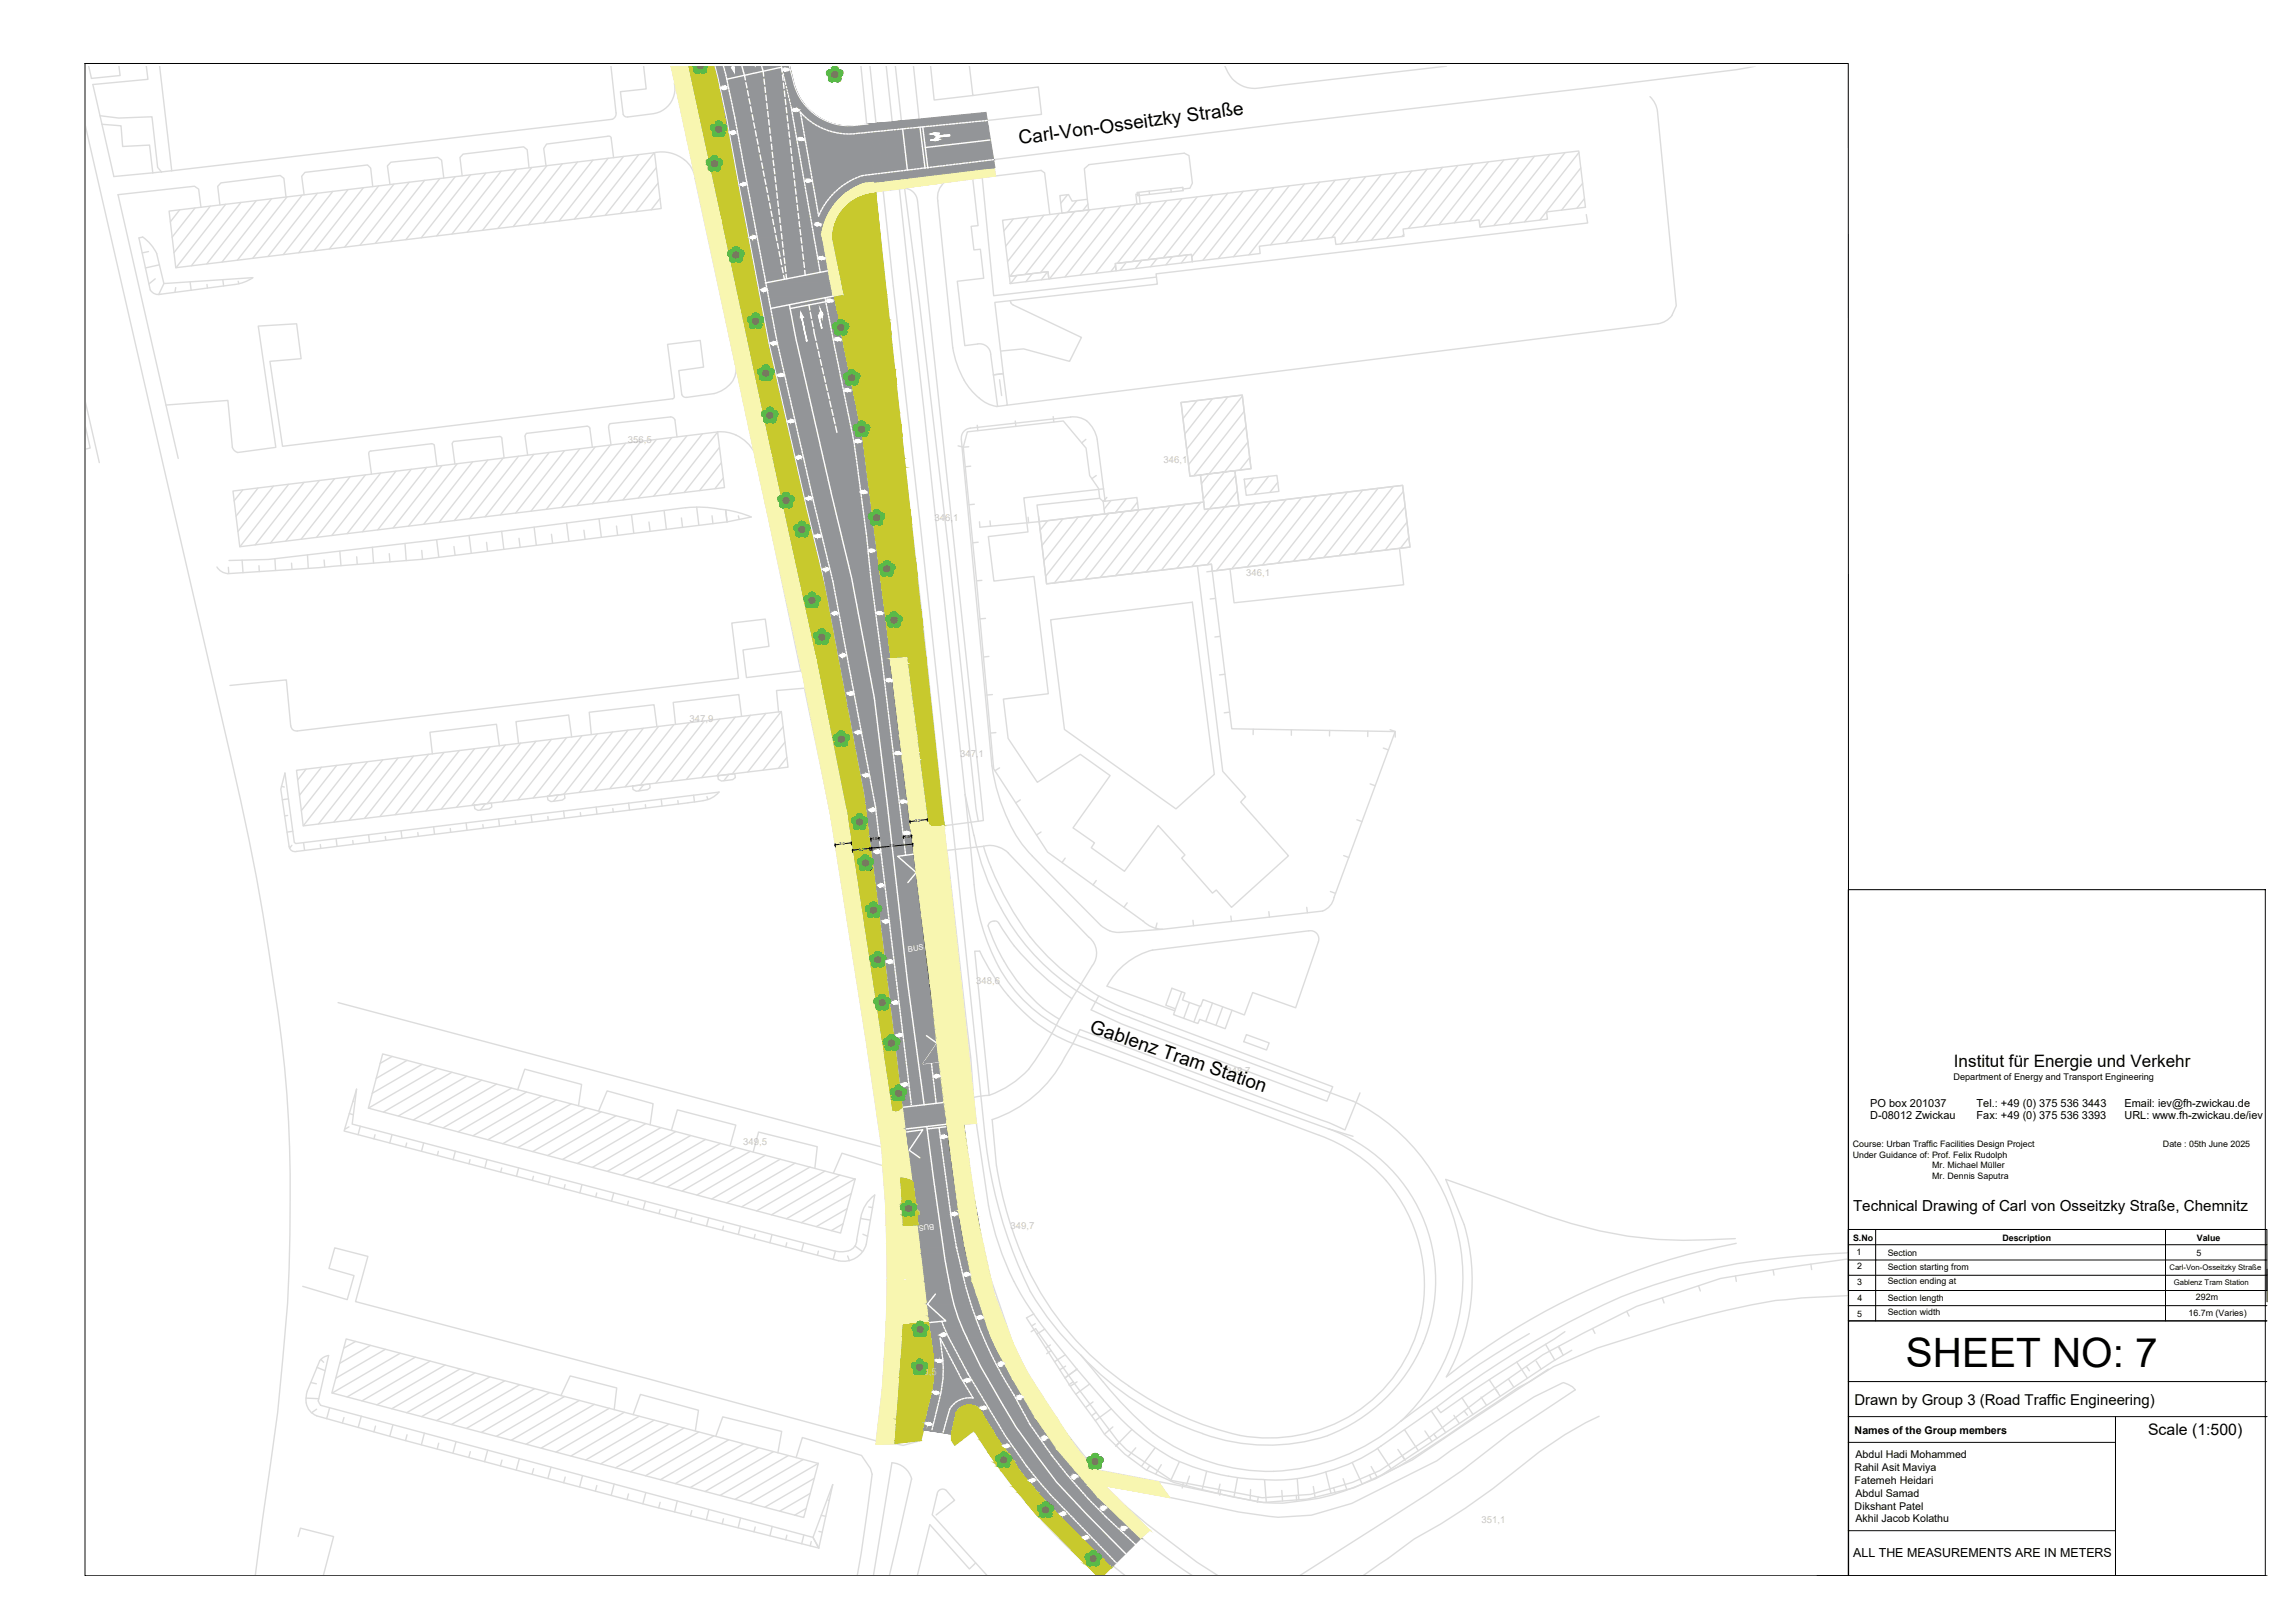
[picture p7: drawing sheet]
<svg xmlns="http://www.w3.org/2000/svg" width="841mm" height="594mm" viewBox="0 0 841 594" stroke-linecap="round" stroke-linejoin="round" font-family="sans-serif">
<defs><g id="words">
<text font-size="14.8" x="698.4" y="500.7">SHEET NO: 7</text>
<g font-size="7">
<text x="373.7" y="52.9" transform="rotate(-8 373.7 52.9)">Carl-Von-Osseitzky Straße</text>
<text x="399.1" y="378.1" transform="rotate(19 399.1 378.1)">Gablenz Tram Station</text>
</g>
<text font-size="6.3" x="716" y="390.9">Institut für Energie und Verkehr</text>
<text font-size="5.8" x="787.2" y="525.4">Scale (1:500)</text>
<text font-size="5.6" x="679.1" y="443.6">Technical Drawing of Carl von Osseitzky Straße, Chemnitz</text>
<text font-size="5.5" x="679.6" y="514.6">Drawn by Group 3 (Road Traffic Engineering)</text>
<text font-size="4.5" x="679.1" y="570.2">ALL THE MEASUREMENTS ARE IN METERS</text>
<g font-size="4">
<text x="685.4" y="405.3">PO box 201037</text>
<text x="724.3" y="405.3">Tel.: +49 (0) 375 536 3443</text>
<text x="778.5" y="405.3">Email: iev@fh-zwickau.de</text>
<text x="685.4" y="409.9">D-08012 Zwickau</text>
<text x="724.3" y="409.9">Fax: +49 (0) 375 536 3393</text>
<text x="778.5" y="409.9">URL: www.fh-zwickau.de/iev</text>
</g>
<g font-size="3.9">
<text x="679.6" y="525.3">Names of the Group members</text>
<text x="679.6" y="538.8">Rahil Asit Maviya</text>
<text x="679.9" y="534.2">Abdul Hadi Mohammed</text>
<text x="679.6" y="543.5">Fatemeh Heidari</text>
<text x="679.9" y="548.2">Abdul Samad</text>
<text x="679.6" y="552.9">Dikshant Patel</text>
<text x="679.9" y="557.5">Akhil Jacob Kolathu</text>
</g>
<g font-size="3.5" fill="#e5b2b2">
<text x="230.1" y="162.2">356,5</text>
<text x="426.4" y="169.5">346,1</text>
<text x="342.5" y="190.9">346,1</text>
<text x="456.7" y="210.9">346,1</text>
<text x="252.7" y="264.5">347,9</text>
<text x="351.8" y="277.2">347,1</text>
<text x="357.7" y="360.3">348,6</text>
<text x="449.4" y="393.2">348,7</text>
<text x="272.3" y="419.3">349,5</text>
<text x="370.4" y="450.1">349,7</text>
<text x="334.5" y="503.5">350,5</text>
<text x="542.9" y="557.8">351,1</text>
</g>
<text font-size="3.4" x="715.9" y="395.6">Department of Energy and Transport Engineering</text>
<g font-size="3.2">
<text x="678.9" y="424.1">Under Guidance of: Prof. Felix Rudolph</text>
<text x="679" y="420.1">Course: Urban Traffic Facilities Design Project</text>
<text x="792.6" y="420.1">Date : 05th June 2025</text>
<text x="708.1" y="428">Mr. Michael Müller</text>
<text x="708.1" y="431.9">Mr. Dennis Saputra</text>
<text x="679.1" y="454.5">S.No</text>
<text x="733.8" y="454.5">Description</text>
<text x="805" y="454.5">Value</text>
<text x="680.4" y="459.8">1</text>
<text x="691.8" y="460">Section</text>
<text x="804.9" y="460.1">5</text>
<text x="680.6" y="465">2</text>
<text x="691.8" y="465.2">Section starting from</text>
<text x="680.6" y="470.8">3</text>
<text x="691.8" y="470.4">Section ending at</text>
<text x="680.7" y="476.6">4</text>
<text x="691.8" y="476.4">Section length</text>
<text x="804.7" y="476.1">292m</text>
<text x="680.6" y="482.5">5</text>
<text x="691.8" y="481.8">Section width</text>
<text x="802" y="482.1">16.7m (Varies)</text>
</g>
<g font-size="2.8" fill="#fff">
<text x="332.9" y="348.5" transform="rotate(-6 332.9 348.5)">BUS</text>
<text x="342.3" y="448.2" transform="rotate(173 342.3 448.2)">BUS</text>
</g>
<g font-size="2.8">
<text x="795" y="465">Carl-Von-Osseitzky Straße</text>
<text x="796.6" y="470.7">Gablenz Tram Station</text>
</g>
<g font-size="1.4">
<text x="335.4" y="301">3.2</text>
<text x="307.7" y="309.6">3.0</text>
<text x="314.7" y="311.5">3.2</text>
<text x="319.6" y="307.6">1.5</text>
<text x="326" y="310.4">7.5</text>
<text x="331.5" y="306.8">1.5</text>
</g>
</g></defs>
<!-- layer: Background -->
<g fill="none" stroke="#dcdcdc" stroke-width=".51">
<path d="M32.5 24.2l1 4.5 10.5-1-.4-3.5M53.6 24.2l.6 4.9-20.2 1.9 7.7 33.7 14.3-1.4M58.5 24.2l4.4 38.3M223.9 24.2l1.9 17.1-.3 1.5-1.2 .9-161.4 18.8M235.9 24.2l.9 8.4-9.4 1 1 8.3 .8 .9h.8M247.1 30.5a9.3 9.3 0 0 1-7.5 11.1l-9.6 1.3M252.1 24.2l17.5 81.8M265.2 24.2l4.1 19 11.4 60.4M286.4 24.2a32.2 32.2 0 0 0 19.9 23.7 32.9 32.9 0 0 0 11.7 .9l-2.5-24.6M318.8 24.2l8.5 80.5 10 88 13 121 10.7 103a163.1 163.1 0 0 0 17.5 57.9 108.9 108.9 0 0 0 17.6 21.8M324.8 24.2l28.9 266.8M328.1 24.2l2.6 23.4"/>
<path d="M334.8 24.2l2.4 22.7M341 24.2l1.3 12.4 14.2-1.6M355.2 24.2l1.3 10.8 24-3.2 1.2 10.1-44.5 5-19.2 1.9M448.9 24.2a11.3 11.3 0 0 0 12.3 8.1l68.9-8.1M604.6 35.4a9 9 0 0 1 2.8 5.4l6.9 71.2-1.6 3.5a7.8 7.8 0 0 1-5.1 3.1l-238.5 29.8M643.2 24.2l-6.7 1.3-52 6.4-114.1 13.4-138.4 17.2M31.2 45.6l53.8 233.6a939.6 939.6 0 0 1 19.3 111.8 580.2 580.2 0 0 1-.6 106.3l-1.9 20-8.3 59.8M36.6 42.4l6.9 .8 12.2-.4 2.1 18.5 1.4 1.7M37.4 45.5l7 .6 .5 7.6 9.9-.6 1.2 10.2M211.7 59.3l-18 23M217.3 58.6l-18 23M222.7 49.9l-22.4 2.9-1.1 1.6 .9 6.3"/>
<path d="M222.7 49.9h.8l.5 .7 .9 7.2M222.9 58l-18 22.9M228.5 57.3l-18 22.9M234.1 56.6l-18 23M239.7 56l-17.9 22.9M239.9 55.9a12.3 12.3 0 0 1 14.8 9.4M539.8 60l-18.1 22.9M545.5 59.3l-18.1 23M551.1 58.6l-18.1 23M556.7 57.9l-18.1 23.1M562.3 57.2l-20 25.5M567.9 56.6l-20.5 26"/>
<path d="M573.5 55.9l-20.4 26M578.6 55.9l-19.9 25.4M59.2 63l-3.2 .3M62 77.3l177.8-21.4 2.5 20.5-177.9 21.7zM62.9 62.5l-3.7 .5M65.9 76.8l-3.5 4.5M71.5 76.2l-8.4 10.7M73.6 75.9l-.8-6.6-1.5-1.1-28 3.1 22 96.6M77.1 75.5l-13.4 17.1M82.7 74.8l-18.2 23.3M88.3 74.1l-18.2 23.2M93.9 73.5l-18.1 23.2"/>
<path d="M99.5 72.8l-18.1 23.2M104.8 72.2l-.8-6.9-1.3-1-21.7 2.7-1.2 1.3 .8 6.8M105.1 72.2l-18.1 23.1M110.7 71.5l-18.1 23.1M116.3 70.8l-18.1 23.2M121.9 70.1l-18.1 23.1M127.5 69.4l-18 23.2M133.2 68.8l-18.2 23.1M136.6 68.3l-.8-6.7-1.1-1.2-23 2.7-1.1 1.5 .8 6.7M138.8 68.1l-18.1 23.1M144.4 67.4l-18.1 23.1M150 66.7l-18.1 23.1"/>
<path d="M155.6 66.1l-18.1 23M161.2 65.4l-18 23M162.6 65.2l-.8-6.5-1.4-1.1-17.2 1.8-1.2 1.4 .9 6.8M166.8 64.7l-18.1 23.1M172.4 64.1l-18 23M178 63.4l-18 23M183.6 62.7l-18 23M189.2 62l-18 23M193.9 61.5l-.7-6.7-1.3-1-22.2 2.6-1.1 1.3 .8 6.7M194.8 61.4l-17.9 22.9M200.4 60.7l-18 23M206.1 60l-18 23"/>
<path d="M240.5 61.4l-13.1 16.8M241.2 67.1l-8.2 10.4M241.8 72.7l-3.2 4.1M254.7 65.3l14.8 68.1M304.3 72.2a29.1 29.1 0 0 0-6.1 13.4M319.4 63.5a23.3 23.3 0 0 0-15.1 8.6M320.2 70.3a17 17 0 0 0-15.5 16.5M331.5 68.9a5.1 5.1 0 0 1 4.7 4.7l23.6 220.7 .6 6.2-1.9 .3M331.5 69l-11.4 1.3 17.7 154.2 8.2 77.9M331.5 69l5.4 41.7 10.8 91.6 10 93.9 .8 4.6M356.5 65.5l1.9 17.1-2.5 .3 1 8.6 2.4-.2 1.2 10.6-9.7 1.1 2.8 23.6 4.7-.6M359.9 65l4.2 43.3 59.7-6.8"/>
<path d="M377 79.5l-8.5 10.7M382.6 78.8l-13.4 17M384.7 78.6l-1.9-15.3-1.3-.9-35.3 4.3a7.1 7.1 0 0 0-2.5 6.9l5.5 53.8M388.2 78.2l-18.1 23M388.4 71.6l3.2-.3 1.3 2.4 5.6-.7 .4 3.9-9.7 1.1zM391.2 71.3l-2.5 3.1M393.8 77.5l-18.1 23M394.6 73.5l-3.4 4.3M398.7 74.7l-1.9 2.4M399.4 76.8l-18.1 23M405 76.1l-20.4 26M410.7 75.5l-20.4 25.9"/>
<path d="M416.2 71.1l1.2-.1 .4 3.6-1.2 .1zM416.2 74.8l-20.4 26M416.8 70.5l16.6-1.9 .2 1.2-16.7 1.9zM421.1 70l.1 1.2M421.9 74.1l-20.4 26M427.5 73.5l-18.1 22.9M429.1 69.1l.1 1.2M433.1 72.8l-18.1 23M433.5 69.2l2.6-.3 .9-1.8-1.3-10.1-1.7-.9-34.9 4.2-1.7 1.5 1.1 11.2M438.7 72.1l-18 23M444.4 71.4l-18.1 23M449.9 70.8l-18 22.9"/>
<path d="M455.6 70.1l-18.9 24M461.2 69.4l-20.4 25.9M466.8 68.7l-20.4 26M472.4 68l-20.4 26M478.1 67.4l-20.4 26M483.6 66.7l-18 23M489.3 66l-18.1 23M494.9 65.3l-18.1 23M500.5 64.7l-18 23M506.1 64l-18.1 23M511.8 63.3l-20.5 26M517.4 62.6l-20.5 26.1"/>
<path d="M523 61.9l-20.4 26.1M528.6 61.3l-20.4 26M534.2 60.6l-18.1 23M579.3 61.5l-15 19.1M580 67.2l-7.8 9.8M580.6 72.7l-2.8 3.6M581.3 78.6l.5 3.1-158.1 18.6 .1 1.2M52.3 86.8l-1.4 .3 4.2 19.1M52.3 86.8a16.2 16.2 0 0 1 5.2 6.1l2.6 11 32.5-2.2a14.5 14.5 0 0 1-6.5 2.5M54.4 92.1l-2.3 .5M58.4 97l-5.1 1.1M298.1 85.7l4.1 23.4"/>
<path d="M304.6 86.8l4.3 21-6.7 1.3M367.4 80.7l211.2-25.4 2.4 20.6-14.3 1.7 .4 2.7-24.8 2.9-.3-2.7-27.8 3.4 .3 2.6-25 3-.3-2.7-27.7 3.4 .3 2.7-24.8 2.9-.4-2.6-27.9 3.3 .3 2.7-24.6 3-.4-2.7-14.1 1.7zM371.3 80.2l-3.4 4.4M383.9 99.5l-2.3 3M408.7 96.5l27.9-3.3 .4 2.7-28 3.3zM408.8 97.3l-1.7 2.1M412.7 96.1l-2.3 2.9M418.4 95.4l-2.4 3M424 94.7l-2.4 3M429.6 94l-2.3 3M435.2 93.4l-2.3 2.9M514.4 85.8l-.6 .8"/>
<path d="M56.9 102.1l-2.3 1.9M60.1 103.9l-1.9 4M64.4 105.3l-.3 1.8M69.7 103.2l.3 3.1M75.8 104.2l.2 1.3M81.6 102.4l.3 2.3M86 104.2l-27.7 3.7-1.8-.4-1.4-1.3M87.3 103l.2 .9M269.6 106l11.1-2.4 1.2 5.8-10.9 2.4zM269.6 106l1.7 7.4M271.3 113.4l11.2 52.6M280.1 106.3l-5.3 1"/>
<path d="M281.9 109.4l.4 1.7M282.3 111.1l-11 2.3M282.3 111.1l11.1 52.4M302.2 109.1l12.5 61.6a1023.8 1023.8 0 0 1 11.5 70.6M369.9 101.2l14.1-1.7 .4 2.7-14.2 1.7zM370.3 110.1l-5.7 .7 3.1 26-3.6 .5M370.3 110.1l.1 .8M370.4 110.9l.8 .7M371.2 111.6l25.1 12-4.3 8.7-16.9-4.5-8.4 .8M372.6 100.9l-2.2 3M378.3 100.2l-2.4 3M423.8 101.5l.3 2.6-53.8 6"/>
<path d="M269.5 133.3a8.9 8.9 0 0 1-6.2 10.3l-1.6 .6-10.1 1.4M349.2 127.4a35.2 35.2 0 0 0 4.2 11.9M353.3 139.3a19.7 19.7 0 0 0 11 9.4l.9 .1M358.3 126a4.1 4.1 0 0 1 4.8 3.8l1 7.5M364.1 137.3l3.6-.5 1.4 11.6-3.5 .5zM366.3 139.1l.8 5.8M31.2 155.7l1.8 8.4-1.8 .4M31.2 146.8l5.2 22.6M60.8 148.4l22.7-1.7 1.7 17.1M193 158.7l-.6 1 1 7M216.1 156.8l1 7M216.1 156.8l-.9-.7-22.2 2.6"/>
<path d="M223 156.5l.9 6.5M245.7 152.7l-22.1 2.5-.5 .5v.8M245.8 152.7l1.1 .5 .5 .7M247.3 153.9l.8 6.1M251.6 145.5l-.9-.1-.9-.9-1.1-8.8 9.1-1.2-1.2-9.8-12 1.4 2.5 19-.1 .6-.5 .4-143 17.4-4.6-31.2 11.4-.9-1.6-12.8-14.1 .8 6.5 44.4-14.1 1.9-1.1-.7-.7-1.2M251.7 159.6l-17.8 22.8M257.4 158.9l-17.9 22.9M263 158.3l-17.9 22.8M263 158.2a12.9 12.9 0 0 1 6.8 1.2M269.8 159.4a14.5 14.5 0 0 1 6.7 6.4M358.1 155.8l.2 1.9M365.6 148.9h-.5"/>
<path d="M372.1 154.2l.2 2M385.9 152.6l.3 2M392.3 152.8l-36.7 4a3.6 3.6 0 0 0-3.3 4.1M392.3 152.7a8.4 8.4 0 0 1 9.3 6.5l.5 1.7 2.3 18.1M432.8 147.4l22.4-2.7 3.3 27-18.6 2.3 1.5 12.6 12.7-1.5-1.6-12.7-16.4 2zM433.1 147.4l-.3 .3M438.7 146.7l-5.2 6.6M444.3 146l-10.1 13M449.9 145.3l-15 19.3M455.3 145l-19.7 25.2M456 150.6l-18.5 23.7M456.6 156.3l-16.3 20.8"/>
<path d="M85.4 179.8l177.6-21.6 2.5 20.4-177.6 21.7zM89 179.4l-3.2 4M94.6 178.7l-8.1 10.3M100.2 178.1l-13 16.6M105.8 177.4l-17.9 22.9M111.4 176.7l-17.9 22.9M117 176l-17.9 22.9M122.6 175.3l-17.9 22.9M128.3 174.6l-18 22.9M133.9 174l-17.9 22.8M139.5 173.3l-17.9 22.8M145.1 172.6l-17.9 22.9"/>
<path d="M150.7 171.9l-17.9 22.8M156.3 171.2l-17.9 22.9M159.2 163.1l.9 7.6M159.2 163.1l-1.1-.6-22.4 2.7-.6 .9 1 7.6M162 170.5l-18 22.9M165.7 162.6l1 7.3M166.3 161.7l17-1.8 .6 .6 .8 7.2M166.3 161.6l-.6 .9M167.5 169.9l-17.8 22.8M173.2 169.2l-17.9 22.8M178.8 168.5l-17.9 22.9M184.4 167.8l-17.9 22.8"/>
<path d="M190 167.1l-17.9 22.9M195.6 166.4l-17.9 22.9M201.2 165.7l-17.8 22.9M206.9 165.1l-17.9 22.8M212.5 164.4l-17.9 22.8M218.1 163.7l-17.9 22.8M223.7 163l-17.9 22.9M229.3 162.3l-17.9 22.9M234.9 161.6l-17.9 22.9M240.5 161l-17.8 22.8M246.2 160.3l-17.9 22.8M263.6 163.9l-12.9 16.5"/>
<path d="M264.4 169.5l-8 10.2M265.1 175.1l-3.1 3.9M276.5 165.9l16.9 79.9-19.9 2.4-1.2-10.1 9.5-1.4-1.4-9.9-12.2 1.4 2.4 20.2-161.7 19.3a2.05 2.05 0 0 1-2.3-1.8l-1.7-16.9-20.6 2.1M282.5 166l.4 1.7M282.9 167.7l16.3 74.8M293.7 165.3l-.3-1.8-10.9 2.5M293.7 165.3l10.5 66.9 6.2 2.4a32.9 32.9 0 0 1-11.1 7.9M293.7 165.3l-10.8 2.4M351.1 163.3l1.9 .5M352.3 161l11.2 119.5a65.1 65.1 0 0 0 12.2 30.2l2.6 2.9M353 163.8l1.5-5.6 35.2-4 8.3 9.9 1.3 10.1 3.3 4.7 .4 3.6 1.3 1.2 1.3-1.5M353 163.8l4.8 48.3 6.3 69.5 19.8 30.5 34.9 25.2a10.8 10.8 0 0 0 7.1 3.1"/>
<path d="M355 163.6l-2 .2M355.7 170.7l-2 .3M397.9 160.9l-1.5 1.3M401.7 174.2l-1.6 1.1M404.4 179l-29.2 3.3 1.5 12.5-14.5 1.7 2 16.3 14.7-1.7 5.3 43-16.5 1.9 1.7 14.4 10.7 16.1 15.8-10.2 10.9 7.8-13.6 19.1 7.9 5.5-1.2 1.8 12.2 8.6 12.3-16.7 9.8 10.8-1.2 1.1 11.3 12.8 1.4-1.1 5.6 6.3 20.9-18.8-17.6-19.7 1.9-2-8.4-9.3-9.3-75.2M404.4 179l.6 4.6M452.7 174.2l-27.1 34.6M453.4 179.8l-22.2 28.4M456 175.5l11.9-1.4 .8 5.9-12 1.4zM457.3 161.9l-16.3 20.9M458 167.5l-3.7 4.6M459.3 175.1l-2.9 3.7"/>
<path d="M464.9 174.5l-5.2 6.5M468.2 176.7l-2.8 3.7M499.3 179.5l-19.8 25.4M505 178.9l-19.9 25.3M510.6 178.2l-19.8 25.3M148.4 199.1l.5 6.2M160 197.7l.8 6.4M171.9 196.1l.8 6.6M178.3 198.6l.4 3.3M183.8 194.6l.8 6.6M190.2 197.2l.4 3.3M195.7 193.1l.8 6.6"/>
<path d="M202.1 195.7l.4 3.3M207.6 191.6l.9 6.7M214 194.2l.4 3.3M219.5 190l.9 6.8M225.9 192.7l.4 3.4M231.4 188.5l.9 6.9M237.8 191.2l.4 3.4M243.4 187l.8 6.9M249.7 189.7l.4 3.5M251.3 185.9l-94.3 12.1-58.6 6.9-14.5 .4M251.3 186l7.1-.2 7.5 .9M255.3 185.7l.8 6.7"/>
<path d="M260.9 188.9l.4 2.9M265.9 186.7l.5 4.4M266 186.7l4.7 1.1 4.6 1.6-8.9 1.7M266.4 191.1l-111.2 13.7a1737.9 1737.9 0 0 1-72.4 5.2l-1.9-.8-1.4-1.5M270.6 188.9l.3 1.4M357.1 184.7l-2 .2M358.5 198.6l-2 .2M362.8 190.8l.2 2M376.8 189.5l.1 1.9M380.6 189.1l.2 2M380.8 191.1l60.3-7.2-1.2-9.9-3.8 .4-3.3-27 22.4-2.7 3.3 27-6 .7 1.6 12.7 59.9-7.3 2.7 22.6-72.5 8.8-.3-2.6-60.4 7.2zM380.8 191.1l60.3-7.2 .3 2.7 72.6-8.8 2.7 22.6-72.5 8.8-.3-2.6-60.4 7.2z"/>
<path d="M380.8 191.1l-21.7 2-.2-2M383.9 190.7l-2.7 3.5M389.5 190l-7.7 9.8M395.1 189.4l-12.6 16.1M400.7 188.7l-17.5 22.4M403 182.5l-23 2.5 .8 6.1M404.3 183.7l12.3-1.5 .6 4.5-12.4 1.5zM406.3 188.1l-19.9 25.4M407.1 183.3l-2.5 3.2M411.9 187.4l-19.9 25.4M412.7 182.6l-4 5.2M416.8 183.9l-2.5 3.2"/>
<path d="M417.5 186.7l-19.9 25.4M423.1 186l-19.9 25.5M428.7 185.4l-19.9 25.4M434.3 184.7l-19.9 25.5M440 184l-20 25.5M454.4 185l-17.6 22.5M460.1 184.3l-17.7 22.5M465.7 183.7l-19.9 25.3M471.3 183l-19.9 25.3M476.9 182.3l-19.8 25.3M482.5 181.6l-19.9 25.3M488.1 180.9l-19.8 25.4"/>
<path d="M493.8 180.2l-19.9 25.4M514.3 180l-18 22.8M514.9 185.6l-12.9 16.6M515.6 191.2l-8 10.3M516.3 196.9l-3.1 3.9M83.7 207.8l.1 2.3M88.7 205.2l.4 4.5M94.9 207.2l.1 2.2M100.7 204.7l.3 4.2M106.8 206.3l.2 2.2M112.7 203.3l.3 4.9M118.8 205.1l.2 2.6"/>
<path d="M124.5 201.9l.5 5.3M130.7 203.9l.2 2.8M136.5 200.5l.4 5.8M142.6 202.8l.3 3M154.5 201.6l.3 3.3M166.4 200.2l.4 3.2M359.8 212.6l-2 .1M442.2 209.4l2-.2 7.2 57.7 59.9 1M445.5 219.2l-2 .2M512.9 200.8l1.5 13.4-62.2 6.6-1.4-12.4M361.1 226.5l-2 .2M385 227l52-6.4 8 63-14.1 12.7-40.8-29.1z"/>
<path d="M447.2 233.1l-2 .2M326.2 241.3l16.9 137.4 2.7 24.2M326.2 241.3l6.1-.6 7.7 60.3M362.4 240.4l-2 .2M363.7 254.4l-2 .2M448.9 246.9l-2 .3M129 279.7l-17.8 22.7M134.6 279l-17.9 22.8M140.2 278.3l-17.8 22.8M145.9 277.6l-17.9 22.8M151.5 277l-17.9 22.7M157.1 276.3l-17.9 22.8"/>
<path d="M162.7 275.6l-17.8 22.8M168.3 274.9l-17.9 22.8M173.9 274.2l-17.8 22.8M179.6 273.5l-17.9 22.8M183 273.1l-1.1-7.8-24.3 2.9 .8 7.9M185.2 272.9l-17.9 22.8M190.8 272.2l-17.9 22.8M196.4 271.5l-17.9 22.8M202 270.8l-17.9 22.8M207.6 270.1l-17.8 22.9M209.5 269.9l-1.1-8-19.3 2.4 .9 8M213.3 269.5l-17.9 22.8"/>
<path d="M218.9 268.8l-17.9 22.8M224.5 268.1l-17.9 22.8M230.1 267.4l-17.9 22.9M235.7 266.8l-17.9 22.7M240.7 266.1l-1-8-23.8 2.8 .8 8.1M241.3 266.1l-17.8 22.8M247 265.4l-17.9 22.8M252.6 264.7l-17.9 22.8M258.2 264l-17.9 22.8M263.8 263.3l-17.9 22.8M269.4 262.7l-17.9 22.8M271.8 262.4l-1.1-8-24 2.9 .9 8"/>
<path d="M275 262l-17.8 22.8M280.7 261.3l-18 22.8M285.3 260.7l-.7-7.8 10.2-.8 9.6 46.6 13.1 82.7 5.6 38.7-199.2-52.9M286.3 260.6l-17.9 22.8M287 266.2l-13 16.6M287.7 271.8l-8.1 10.3M288.4 277.4l-3.2 4M364.9 268.3l-1.9 .2M450.6 260.8l-2 .3M459.3 267.1l-.1 1.9M473.2 267.3v2M487.2 267.5v2.1"/>
<path d="M501.3 267.8l-.1 2M506.9 274l1.9 .7M509.4 267.3l1.9 .6M511.3 267.9l-22.4 60.8a6.5 6.5 0 0 1-4.2 5M511.3 267.9v2.1M103.2 288l1 .3M105.4 298.7l-1.1 .1M105.7 292.6l-2.3 .3M108.7 282.1l177.6-21.5 2.5 20.4-177.7 21.5zM112.2 281.7l-3.1 4M117.8 281l-8 10.3M123.4 280.3l-13 16.6"/>
<path d="M173.8 294.9l6.3-.8 .1 1.4-.9 .8-4.1 .5-1.2-.6zM177.9 294.4l-1.8 2.3M182.7 299.9l.3 2.7M194.6 298.5l.4 2.6M200.6 291.6l6.2-.7 .2 1.4-.9 .7-4.2 .6-1.1-.6zM200.8 299.1l.1 1.3M204.7 291.1l-1.9 2.4M206.5 297l.4 2.6M212.7 297.6l.1 1.3M218.5 295.6l.3 2.6M224.6 296.1l.1 1.3M230.4 294.1l.3 2.6"/>
<path d="M231.8 287.9l6.3-.8 .1 1.4-.9 .7-4.1 .6-1.2-.6zM235.9 287.4l-1.8 2.3M236.5 294.7l.1 1.3M242.3 292.7l.3 2.5M248.4 293.2l.2 1.3M252.1 294.1l-143.4 17.7M254.2 291.3l.3 2.4M257.7 293.3l-5.6 .7M259.1 291.8l.3 1.1M263 284.1l6.3-.7 .2 1.4-1 .8-4.1 .5-1.2-.7zM263.5 290.1a9 9 0 0 1-5.9 3.1M263.5 290.1l-155.1 18.9-.5-.5-3.5-25.4-1.5 6 3 20.9"/>
<path d="M267.1 283.6l-1.8 2.3M353.7 291l3.3 15a88 88 0 0 0 49.5 63.6l19.5 7.7 69.8 26a72.1 72.1 0 0 1 17.6 117.2M353.7 291l3.3 33.1M366.3 281.2l-1.7 1.1M373.9 293l-1.7 1.1M502.1 287.1l1.9 .7M106 310a2.14 2.14 0 0 0 2.7 1.8M107 309.6l-.9 1.1M107.3 304.5l-2.1 .3M111.2 308.6l.4 2.9M117.4 309.3l.1 1.4M123.2 307.2l.3 2.8"/>
<path d="M129.3 307.9l.1 1.4M135.1 305.7l.3 2.8M141.2 306.4l.2 1.4M147 304.3l.3 2.8M153.1 304.9l.2 1.4M158.9 302.8l.3 2.8M165 303.5l.2 1.3M170.8 301.4l.3 2.7M176.9 302l.2 1.3M188.8 300.5l.2 1.4M358.5 300.8l-15.7 2.1a2.05 2.05 0 0 1-2.8-1.9M360.4 310l-13.4 1.5 8.8 76 1 14.4"/>
<path d="M369.5 312.5l29.6 30.8M369.5 312.4a9.9 9.9 0 0 0-9.1-2.4 111.3 111.3 0 0 0 17.2 33.2M378.3 313.6l25.6 25.7a9.6 9.6 0 0 0 6.2 2.2l15.8-1.1M381.5 304.7l-1.7 1.1M390.3 314.3l-1.1 1.6M492.4 313.4l1.9 .7M497.2 300.2l1.9 .7M357 324.1a74.3 74.3 0 0 0 14.3 38 57.4 57.4 0 0 0 26.7 18.3l52.9 20.1 35.8 12.9M401.7 322.5l-1.2 1.6M413.1 330.7l-1.2 1.6M424 338.1l-.5 1.9M437.2 337.1l.2 2"/>
<path d="M451 335.5l.3 2M465 333.9l.2 2M478.9 332.3l.2 2M484.7 333.7l-58.8 6.7M487.5 326.5l1.9 .7M343.4 345.2l2.6-.3 1.9 14.3-2.7 .4zM359 348.4h-1.8l5.3 52.8M359 348.4a69.3 69.3 0 0 0 26.5 30.1M368 352l-2.8-5.2-2.7-6.6a2.05 2.05 0 0 1 .3-2.3 2.05 2.05 0 0 1 2.3-.5l.6 .4a90.9 90.9 0 0 0 27.1 28M368 352.1a55.4 55.4 0 0 0 20.2 21.2l7.9-12.8M377.6 343.2a87.4 87.4 0 0 0 18.5 17.3M399.1 343.3a7.5 7.5 0 0 1 1.2 10.3"/>
<path d="M400.3 353.7l-4.2 6.8M422.4 347.9a26.6 26.6 0 0 0-16.7 13.3M479.6 340.9l-57.2 7.1M479.6 341a3 3 0 0 1 3.5 4l-8.3 24.1-15.8-5.6-3 8.2-4.5-1.7M385.5 378.5l-4 6.7a34.3 34.3 0 0 1-19 16M385.5 378.5l7.7 3.7 2.6-5.1 80.3 30.1a114.4 114.4 0 0 1 16.8 6.7l5.5-13.6M388.2 373.3l-2.7 5.2M396.1 360.5l6.6 4.3M402.6 364.8l-2.7 5.1 11.1 5.1 75.3 28.3 2.1-5.3-69.3-26M402.7 364.8l8.7 4.2 7.7 3M405.7 361.2l24.8 9M429.5 362l4.7 1.7-.9 2.5 6.7 2.5 .9-2.6 10.6 3.9-2.5 6.8-9.4-3.4-.6 1.5-8.9-3.3 .7-2.1-3.6-1.3z"/>
<path d="M433.1 363.3l-2.3 6.2M435.9 367.2l-2.1 5.8M439.7 368.6l-2.2 5.8M444.3 367.4l-2.4 6.8M448.1 368.8l-2.5 6.8M456.8 378.9l8.3 3.1-1 2.6-8.3-3.1zM140.2 386l173.2 45.9-5.4 19.7-173-45.7zM143.7 386.9l-4.4 2.6M149.2 388.4l-11.3 6.6M154.6 389.9l-18.2 10.5M160.1 391.3l-25.1 14.6M165.6 392.7l-25.1 14.6"/>
<path d="M171.1 394.2l-25.1 14.5M176.5 395.6l-25 14.6M182 397.1l-25.1 14.6M187.4 398.5l-25 14.6M189.7 399.1l2.6-7.5 20.8 5.6-1.1 7.8M192.9 400l-25 14.5M127.9 412.7l-1.6 .9M128 407.9l1.5 .4M129.4 403.4l.3 .1M132 412.5l-.8 3.1M137.4 415.6l-.4 1.5M143.7 415.6l-.9 3"/>
<path d="M149 418.6l-.4 1.6M155.3 418.6l-.8 3.1M198.4 401.4l-25.1 14.6M203.9 402.9l-25.1 14.5M209.3 404.3l-25 14.6M214.8 405.8l-25.1 14.5M219.4 407l3.1-7.4 16.8 4.7-1.1 7.7M220.3 407.2l-25.1 14.6M225.7 408.7l-25 14.5M231.2 410.1l-25.1 14.6M236.7 411.5l-25.1 14.6M242.1 413l-25 14.6"/>
<path d="M246 414l2.2-7.5 21.4 5.6-2.1 7.6M247.6 414.5l-25 14.5M253.1 415.9l-25.1 14.6M258.6 417.3l-25.1 14.6M264 418.8l-25 14.5M326.9 407.2h2.1l1.2-.6 .9-1.1-18.4-151.2-11.6-1.6 9.2 45.1 16.6 109.4M357.8 411.4l4.5 30.4M362.5 401.2l-5.7 .7M486.7 413.4a59.3 59.3 0 0 1 17.4 102.1 62.5 62.5 0 0 1-17.6 10.3M486.7 413.4l9.1 2.8M160.6 421.7l-.3 1.5M166.9 421.7l-.8 3"/>
<path d="M172.2 424.7l-.3 1.6M178.5 424.7l-.8 3.1M183.9 427.8l-.4 1.5M190.1 427.8l-.8 3M195.5 430.8l-.4 1.6M201.7 430.8l-.8 3.1M207.1 433.9l-.4 1.5M213.3 433.9l-.8 3M218.7 436.9l-.4 1.5M224.9 436.9l-.8 3M230.3 439.9l-.4 1.6M236.5 440l-.8 3"/>
<path d="M269.5 420.3l-25 14.5M274.9 421.7l-25 14.6M276 422l2-7.4 21.5 5.4-.9 7.9M280.4 423.1l-25 14.6M285.9 424.6l-25.1 14.5M291.4 426l-25.1 14.6M296.8 427.5l-25 14.5M302.3 428.9l-25 14.6M305.4 429.7l3.2-7.3 14.9 4.5a467.4 467.4 0 0 1-2.4 100.8l-84-22.8-106.8-28.2 4.5-16.5-12.1-3.2-2.1 7.6 9.1 2.6-2.5 8.8-16.3-4.9M307.8 430.4l-25.1 14.5M311.9 437.2l-18.2 10.6M313.3 431.8l-25.1 14.6"/>
<path d="M320.5 437.7l-3.1 18a8.6 8.6 0 0 1-10.1 6.1M320.6 437.7a12.8 12.8 0 0 0-5.2 8.3M241.9 443l-.4 1.5M248.1 443l-.8 3M253.5 446l-.4 1.6M259.7 446.1l-.8 3M265.1 449.1l-.4 1.5M271.3 449.1l-.8 3M276.7 452.1l-.4 1.6M282.9 452.2l-.8 3M288.3 455.2l-.4 1.5M294.5 455.2l-.8 3"/>
<path d="M299.9 458.2l-.4 1.6M306.1 458.3l-.8 3M309 448.2l-4.4 2.5M310.5 442.7l-11.3 6.6M313.3 456.4l2.8 2M315.4 446.3l3.6 .6M315.4 446l-1.4 8.1a4.5 4.5 0 0 1-5.1 4.4l-3.4-.4-176.4-46.4 1.6-12.8-4.6 15.3 181.2 47.6M316.2 452l1.8 .8M318.3 442.1l1.5 .2M336.5 448.5l-5.5 .4M362.3 441.7a99 99 0 0 0 16.5 39.5M635.9 453.7a171.3 171.3 0 0 1-49.7-2.9 275.5 275.5 0 0 1-37.2-12l-19.2-6.9 6.8 16.6a71.5 71.5 0 0 1-6.6 55.8"/>
<path d="M636.3 455.4a242.4 242.4 0 0 0-106.3 48.9M677.3 458.9a330.4 330.4 0 0 0-46.8 5.1 201.2 201.2 0 0 0-62.1 23.8 339.3 339.3 0 0 0-41.9 27.6M310.6 460l.7 1.7M376.3 463.9a107.6 107.6 0 0 0 37.3 43.7M376.3 463.9a147.6 147.6 0 0 1-11.1-36.9l-1.6-16.9a46.1 46.1 0 0 0 26.5-22.7l3.1-5.2 90.3 33.6a57.7 57.7 0 0 1 27.9 87.6 57.6 57.6 0 0 1-57.1 22.3M609.2 475.3l.6 1.9M622.5 470.9l.6 1.9M636 467.4l.3 1.9M649.8 465l.3 2M663.6 463l.3 2M677.3 474.5a202.7 202.7 0 0 0-35.6 3.5 458.9 458.9 0 0 0-56.4 15.7l-16 6.9-8.9 5.6-4.2 2.1-15.3 10.2a294.5 294.5 0 0 1-36.9 23.1 97.6 97.6 0 0 1-25.9 7.9 52.1 52.1 0 0 1-17.1 .6l-30.1-6.2-29.6-5.7-14-17.7-11.5-19-4.6-9.4-9.7-28.4-5.5-30.2-2.8-21.7 4.6-.4-1-9.5-11 1 4.6 35.6a215 215 0 0 0 11.7 48.1l2.2 5.5a217.3 217.3 0 0 0 27.6 44.4 194.7 194.7 0 0 0 45.1 40.6M677.3 461.1l-23.4 3.3-23.4 3.9-30.7 10.2-19.5 9.7-14.9 8-22.4 15.7-19.1 14.5-18.2 12.2-10.1 4.3-15.3 4.4-17.8 1.3-33-6.3-16.7-11.3-3.4-3.5-15.4-20.4-14.5-20.5-1.6 1.2"/>
<path d="M117.6 497.9l1 1.1M117.6 497.9l1.6-1.1 1.2-.3-3.8 16.6 .9 1.6 180.4 48.4 2.1 3.9-61-15.3-91.9-24.5-31.1-8.7a6.8 6.8 0 0 1-3.4-9l4.6-11.1zM126.9 490.4l173 45.6-5.4 19.8-172.9-45.6zM130.3 491.3l-4.4 2.5M135.7 492.8l-11.2 6.5M141.2 494.2l-18.2 10.6M146.7 495.7l-25 14.5M152.2 497.1l-25 14.6M157.6 498.5l-24.9 14.6M163.1 500l-25 14.5M331.2 485.2l9.5-.8 1.3 8.6a42.5 42.5 0 0 1-.3 17.6l-4.2 17-6.6 1.8-3-.6zM340.7 484.4l-6-51.3-1.8-1.1-2.8-.4a495.1 495.1 0 0 1 1.1 53.6"/>
<path d="M378.8 481.3l6.2 8.3 9.7 11.9M378.8 481.3l-2.6 1.4 14.1 22 4.4-3.2M379.4 484.8l-1.3 .9M382.8 486.8l-2.8 1.8M384.9 492.6l-1.7 1.1M385.2 494.7l-1.6 1.1M390.4 496.2l-4 2.5M396.1 496.4l8.1 9.7M396.1 496.4a106.7 106.7 0 0 0 44.6 28.7M555.8 498.9l4 5.9M560.4 488.5a447.3 447.3 0 0 0-52.6 36.3 71.7 71.7 0 0 1-79.5 3.8 84.5 84.5 0 0 1-17.6-15.1l-6.4-7.4M562.9 498.5l1.9 3"/>
<path d="M566.4 492.4l3.4 5.8M571.2 493.5l1.7 2.9M571.2 493.1l1 1.7M573.5 487.7l-3.9 2.7a668.5 668.5 0 0 0-41.6 27l-1.5-2-20.5 14.3M576 494.6l-7.1 4.1-62.4 41.4-10.5 4.9-17 4.1-16 1.2-11.4-2.1-21.3-5.2-10.4-4.7-7.8-5.7-7.3-7.2-11.7-16.2-2.8-4.5 4.4-3.2M583.6 486.6l.9 1.8M596.1 480.3l.9 1.8M112.1 512.1l4.7 .2M113.9 506.4l2 .4M116 516.1l-1.8 1.4M116.1 500.8l3.1 1.2M120.8 515.6l-1.1 4"/>
<path d="M126.1 519.2l-.6 2M132.4 518.7l-1.1 4.1M168.6 501.4l-25 14.6M174.1 502.8l-25.1 14.6M179.5 504.3l-25 14.6M185 505.7l-25 14.6M190.4 507.2l-24.9 14.5M195.9 508.6l-25 14.6M201.4 510l-25 14.7M205.6 511.1l3.3-7.1 17.1 4.4-.9 7.9M206.9 511.5l-25.1 14.6M212.3 512.9l-25 14.6"/>
<path d="M217.8 514.4l-25 14.6M223.3 515.8l-25 14.6M228.8 517.3l-25.1 14.5M232 518.1l2.7-7.4 21.3 5.8-1.2 7.6M234.2 518.7l-25 14.6M350.4 517.6l-1.8 7.6 .1 2.4 1.2 1.8 7.1-5.5a217.8 217.8 0 0 0 46 53.2M350.4 517.6a5.1 5.1 0 0 1 7.8-1.7l1.4 1.2 1 1.5M360.5 518.6a171.1 171.1 0 0 0 25.3 34.2l15.5 15.5 11.1 8.8M390.5 500.4l-2.1 1.3M393.3 506.1l-1.6 1.2M394.7 501.5l12.5 14.5M394.7 506.1l-2.5 1.6"/>
<path d="M399.3 506.9l-5.1 3.7M400.5 513.5l-2.7 2M401.7 517.3l-1.6 1.2M407.2 515.9a81.2 81.2 0 0 0 25.2 19.5l8.7 3.1 9.1 2.2M407.2 516l-5.9 4.3M413.6 507.6a115.8 115.8 0 0 0 40.7 18.1M524.5 516.8l5.3 7.9M532.8 518.4l2 2.9M535.8 512l4 6M536.6 516.8l1.2 1.5M542.7 511.7l2.1 3M545.7 505.3l4.1 6.1"/>
<path d="M547.9 508.5l1.1 1.6M552.8 505.1l2 3M559.3 500.4l1.2 1.7M567.4 501.5l-49.8 33.2-11.1 5.4M586 518.7l-4.8 2.3-7.7 4.5-9.3 6.2a258.6 258.6 0 0 1-46 32l-9.5 7.1-9.2 6.3M137.6 522.3l-.6 2.1M144 521.8l-1.2 4.2M149.2 525.5l-.6 2.1M155.5 524.9l-1.1 4.3M160.8 528.6l-.6 2.1M167.1 528l-1.1 4.3M172.4 531.7l-.6 2.1"/>
<path d="M178.7 531.1l-1.1 4.3M184 534.8l-.6 2.1M190.3 534.2l-1.1 4.3M195.6 537.9l-.6 2.1M201.9 537.4l-1.1 4.1M239.7 520.2l-25 14.5M245.1 521.6l-25 14.6M250.6 523l-25 14.6M256.1 524.5l-25 14.5M261.6 525.9l-25.1 14.6M262.3 526.1l2.6-7.2 21.6 5.4-1.4 7.8M267 527.4l-25 14.6"/>
<path d="M272.5 528.8l-25 14.6M278 530.2l-25.1 14.6M283.4 531.7l-25 14.6M288.9 533.1l-25.1 14.6M291.7 533.9l2.3-7.4 21.7 6.6 3.3 4.8 .6 2.1-4 29-1.5 8.1M294.4 534.6l-25 14.6M299.9 536l-25.1 14.6M407.8 522.6l-3.1 2.7M410.3 528.4l-1.5 1.3M414.8 523.6l-5.8 5.9M416.2 530.3l-2.8 3.2M421.4 536.8l-1.2 1.7"/>
<path d="M423.3 530.2l-5 6.9M425.6 536.5l-2.1 3.4M432.2 535.3l-3.3 7.1M440.7 525.1a70.6 70.6 0 0 0 45.8 .7M442.2 538.8l-1.7 6.8M485.8 539.1l2 7.9M495.5 535.7l3.7 7.8M502.5 537.1l2.1 3.9M504.8 530.5l5 7.5M506 529.6a68.7 68.7 0 0 1-24.4 10.8 79.2 79.2 0 0 1-29.1 .6l-2.3-.4M512.3 530.9l2.5 3.7M513.9 533.1l1.1 1.7"/>
<path d="M514.7 523.6l5.1 7.7M522.2 524.1l2.6 3.9M525.4 525.2l1.3 1.7M207.1 541l-.5 2.1M213.5 540.4l-1.1 4.2M218.7 544.1l-.5 2.1M225.1 543.5l-1.1 4.2M230.3 547.2l-.5 2M236.7 546.7l-1.1 4.1M241.9 550.3l-.5 2M248.2 549.8l-1 4M253.5 553.3l-.5 1.9"/>
<path d="M259.8 552.8l-.9 3.9M265.1 556.3l-.4 1.8M271.4 556l-.9 3.6M276.8 559.3l-.5 1.8M283 559.1l-.9 3.4M295.5 552.5l-4.3 2.5M297 547l-11.3 6.5M298.4 541.5l-18.1 10.5M301 555l1.6 .4M303.5 549.5h.4M305.2 543.7l-5.2 23.3-2.1-3.9zM334 541.7l-8.1 35.4"/>
<path d="M334.1 541.7a7.9 7.9 0 0 0-7.2-5.9l-6.8 41.3M346.8 545.9a2.09 2.09 0 0 0-2.3-.3 2.09 2.09 0 0 0-1.1 1.9l-1.8 7.3 20.2 22.3M346.8 545.9l3 3.6-6.7 5.4M433.6 543.1l-.4 1.9M435.9 540.7l-1.2 3.4M447.1 543.6l-.8 3.4M447.4 545.7l-.4 1.9M453.5 541.2l-1.3 7.2M458.3 545.6l-.2 3.8M461.1 548.3l-.4 2M463.4 542l.6 8.2M469.7 545.9l.3 3.9"/>
<path d="M475.1 547.7l.1 2M475.4 541.6l.6 7.7M481.3 544.5l.6 3.9M488.7 544.9l.6 1.9M492.2 541.6l1.4 4M501.9 540.2l.8 1.9M109.2 562.8l.9-3.1 12.1 3.1-3.7 14.3M288.4 562.3l-.5 1.6M294.6 562.2l-.8 3.2M297.3 564.6l-.4 1.6M300.1 560.9l1.2 .3M357.5 572.4l-2.3 2.2-14.5-16.2-4.5 18.7"/>
<path d="M446.3 577.1a242 242 0 0 1-41.6-33 911.1 911.1 0 0 1 49.1 9.7l14.6 1.9 12.2-.7 14.8-4.4 31.2-15.6 5.1-3.7 30.5-19.7 10.3-5.1a6.9 6.9 0 0 1 4.8 2.5l-23.9 15.9-17.6 13.7-12.9 8.8-46.6 29.7"/>
</g>
<!-- layer: 0 -->
<g fill="#c8c92d" stroke="#c8c92d" stroke-width=".37">
<path d="M254.8 24.2h7.2l1.1 4.1z"/>
<path d="M285.9 181.6h.3z"/>
<path d="M289.2 181.7h.3z"/>
<path d="M287.9 185.5h.2z"/>
<path d="M286.8 186h.2z"/>
<path d="M295 192.2h.3z"/>
<path d="M298.8 218.2h.2z"/>
<path d="M302.4 231.6h.2z"/>
<path d="M309.5 269h.2z"/>
<path d="M327.3 407.3h1.4z"/>
<path d="M338.3 484.6l2.4-.2v.2z"/>
<path d="M338.4 485.2h.2z"/>
<path d="M338.2 499.1h.2z"/>
<path d="M328.5 521.9h10.4l-1.4 5.7z"/>
<path d="M252 24.2l.9 4.1h10.2zM252 24.2h2.8l8.3 4.1z"/>
<path d="M252.9 28.3l13.5 15.5-3.3-15.5zM252.9 28.3l13.5 15.5h-10.1z"/>
<path d="M256.3 43.8l14.3 23.1-4.2-23.1zM256.3 43.8l14.3 23.1h-9.3z"/>
<path d="M261.3 66.9l12 14.2-2.7-14.2zM261.3 66.9l12 14.2h-9z"/>
<path d="M264.3 81.1l10.7 8.9-1.7-8.9zM264.3 81.1l10.7 8.9h-8.8z"/>
<path d="M266.2 90l15.6 35.9-6.8-35.9zM266.2 90l15.6 35.9h-7.9z"/>
<path d="M273.9 125.9l17.5 41.8-9.6-41.8zM273.9 125.9l17.5 41.8h-8.5z"/>
<path d="M282.9 167.7l11.4 12.7-2.9-12.7zM282.9 167.7l11.4 12.7h-8.6z"/>
<path d="M288 180.4h6.3zM288 180.4h6.3z"/>
<path d="M285.7 180.4h2.1zM285.7 180.4h2.3z"/>
<path d="M288.3 180.4l6 .1zM288.3 180.4l6 .1z"/>
<path d="M285.7 180.4h2.1zM285.7 180.4l1.9 .1z"/>
<path d="M288.5 180.5l5.8 .1zM288.5 180.5l5.8 .1z"/>
<path d="M285.7 180.5h1.9zM285.7 180.5l1.7 .1z"/>
<path d="M288.7 180.6l5.7 .1zM288.7 180.6l5.7 .1z"/>
<path d="M285.7 180.6h1.7zM285.7 180.6l1.5 .1z"/>
<path d="M288.9 180.7l5.5 .2zM288.9 180.7l5.5 .2z"/>
<path d="M285.7 180.7h1.5zM285.7 180.7l1.3 .2z"/>
<path d="M289 180.9l5.5 .2-.1-.2zM289 180.9l5.5 .2h-5.4z"/>
<path d="M285.7 180.9l1.2 .2 .1-.2zM285.7 180.9l1.2 .2h-1.1z"/>
<path d="M289.1 181.1l5.4 .2v-.2zM289.1 181.1l5.4 .2h-5.3z"/>
<path d="M285.8 181.1l1.1 .2v-.2zM285.8 181.1l1.1 .2h-1.1z"/>
<path d="M289.2 181.3l5.3 .2v-.2zM289.2 181.3l5.3 .2h-5.3z"/>
<path d="M285.8 181.3l1 .2 .1-.2zM285.8 181.3l1 .2h-.9z"/>
<path d="M285.9 181.5l.9 .1zM285.9 181.5l.9 .1z"/>
<path d="M289.2 181.5l5.4 .1zM289.2 181.5l5.4 .1z"/>
<path d="M286.4 181.6h.4zM286.4 181.6h.4z"/>
<path d="M285.9 181.6h.5zM285.9 181.6h.5z"/>
<path d="M289.7 181.6h4.9zM289.7 181.6h4.9z"/>
<path d="M289.2 181.6h.3zM289.2 181.6h.5z"/>
<path d="M285.9 181.6h.3zM285.9 181.6h.5z"/>
<path d="M286.4 181.6l.4 .1zM286.4 181.6l.4 .1z"/>
<path d="M289.2 181.6h.3zM289.2 181.6l.3 .1z"/>
<path d="M289.9 181.6l4.7 .1zM289.9 181.6l4.7 .1z"/>
<path d="M286.6 181.7h.2zM286.6 181.7h.2z"/>
<path d="M290.1 181.7l4.5 .1zM290.1 181.7l4.5 .1z"/>
<path d="M290.3 181.8l4.3 .1zM290.3 181.8l4.3 .1z"/>
<path d="M290.5 181.9l4.2 .2zM290.5 181.9l4.2 .2z"/>
<path d="M290.6 182.1l4.1 .2zM290.6 182.1l4.1 .2z"/>
<path d="M290.8 182.3l4 .2-.1-.2zM290.8 182.3l4 .2h-3.9z"/>
<path d="M290.9 182.5l3.9 .2v-.2zM290.9 182.5l3.9 .2h-3.9z"/>
<path d="M290.9 182.7l4 .2-.1-.2zM290.9 182.7l4 .2h-4z"/>
<path d="M290.9 182.9l4 .2v-.2zM290.9 182.9l4 .2h-4z"/>
<path d="M290.9 183.1l4.1 .3-.1-.3zM290.9 183.1l4.1 .3h-4.2z"/>
<path d="M290.8 183.4l4.2 .1zM290.8 183.4l4.2 .1h-4.4z"/>
<path d="M290.6 183.5l4.4 .2zM290.6 183.5l4.4 .2h-4.5z"/>
<path d="M290.5 183.7l4.6 .1zM290.3 183.8h4.8z"/>
<path d="M290.3 183.8l4.8 .2zM290.1 184h5z"/>
<path d="M290.1 184h5zM289.9 184h5.2z"/>
<path d="M289.9 184l5.3 .2zM289.9 184l5.3 .2z"/>
<path d="M290.1 184.2l5.1 .2v-.2zM290.1 184.2l5.1 .2h-5.1zM290.1 184.4h5.1zM290.1 184.4h5.1z"/>
<path d="M290.1 184.4l5.2 .2-.1-.2zM290.1 184.4l5.2 .2h-5.1z"/>
<path d="M290.2 184.6l5.1 .2v-.2zM290.2 184.6l5.1 .2h-5.1z"/>
<path d="M290.2 184.8l5.1 .2v-.2zM290.2 184.8l5.1 .2h-5.1z"/>
<path d="M290.2 185l5.2 .2-.1-.2zM290.2 185l5.2 .2h-5.3z"/>
<path d="M290.1 185.2l5.4 .2-.1-.2zM290.1 185.2l5.4 .2h-5.4z"/>
<path d="M288 185.4l.1 .1zM288 185.4l.1 .1zM287.9 185.5h.2z"/>
<path d="M290.1 185.4l5.4 .2zM290.1 185.4l5.4 .2h-5.6z"/>
<path d="M287.9 185.5l.4 .1zM287.9 185.5l.4 .1z"/>
<path d="M287.8 185.6l.5 .1zM287.8 185.6l.5 .1z"/>
<path d="M289.9 185.6l5.7 .2zM289.9 185.6l5.7 .2h-5.8z"/>
<path d="M287.8 185.7l.6 .1zM287.6 185.8h.8z"/>
<path d="M287.6 185.8h.9zM287.6 185.8h.9z"/>
<path d="M289.8 185.8l5.8 .1zM289.5 185.9h6.1z"/>
<path d="M287.6 185.8l1 .1zM287.6 185.8l1 .1z"/>
<path d="M287.5 185.9h1.2zM287.3 185.9h1.4z"/>
<path d="M289.5 185.9h6.1zM289.3 185.9h6.3z"/>
<path d="M287.3 185.9h1.5zM287.3 185.9h1.5z"/>
<path d="M287.3 185.9h1.6zM287.1 185.9h1.8z"/>
<path d="M287.1 185.9l2 .1zM287 186h2.1z"/>
<path d="M289.3 185.9l6.3 .1zM289.1 186h6.5z"/>
<path d="M286.9 186h2.2zM286.9 186h2.2z"/>
<path d="M286.9 186l9.9 4.9-1.2-4.9zM286.9 186l9.9 4.9h-8.9z"/>
<path d="M293.8 190.9h3zM293.8 190.9h3z"/>
<path d="M287.9 190.9h5.7zM287.9 190.9h5.9z"/>
<path d="M294.1 190.9l2.7 .1zM294.1 190.9l2.7 .1z"/>
<path d="M287.9 190.9h5.7zM287.9 190.9l5.5 .1z"/>
<path d="M294.3 191l2.5 .1zM294.3 191l2.5 .1z"/>
<path d="M288 191h5.4zM288 191l5.2 .1z"/>
<path d="M294.5 191.1l2.4 .2zM294.5 191.1l2.4 .2z"/>
<path d="M288 191.1h5.2zM288 191.1l5 .2z"/>
<path d="M294.7 191.3l2.2 .1zM294.7 191.3l2.2 .1z"/>
<path d="M288 191.3h5zM288 191.3l4.8 .1z"/>
<path d="M294.8 191.4l2.2 .2zM294.8 191.4l2.2 .2z"/>
<path d="M288.1 191.4h4.7zM288.1 191.4l4.7 .2z"/>
<path d="M294.9 191.6l2.1 .2v-.2zM294.9 191.6l2.1 .2h-2z"/>
<path d="M288.1 191.6l4.6 .2 .1-.2zM288.1 191.6l4.6 .2h-4.6z"/>
<path d="M295 191.8l2.1 .2-.1-.2zM295 191.8l2.1 .2h-2.1z"/>
<path d="M288.1 191.8l4.5 .2 .1-.2zM288.1 191.8l4.5 .2h-4.4z"/>
<path d="M295 192l2.1 .2zM295 192l2.1 .2z"/>
<path d="M288.2 192l4.4 .2zM288.2 192l4.4 .2z"/>
<path d="M295.5 192.2h1.6zM295.5 192.2h1.6z"/>
<path d="M292.2 192.2h.4zM292.2 192.2h.4z"/>
<path d="M288.2 192.2h4zM288.2 192.2h3.8z"/>
<path d="M295 192.2h.5zM295 192.2h.3z"/>
<path d="M292.3 192.2h.3zM292.3 192.2h.3z"/>
<path d="M295.7 192.2h1.4zM295.7 192.2h1.4z"/>
<path d="M288.2 192.2h3.8zM288.2 192.2h3.5z"/>
<path d="M292.4 192.2l.2 .1zM292.4 192.2l.2 .1z"/>
<path d="M295.9 192.2l1.2 .1zM295.9 192.2l1.2 .1z"/>
<path d="M288.2 192.2h3.5zM288.2 192.2l3.3 .1z"/>
<path d="M296.1 192.3l1.1 .2zM296.1 192.3l1.1 .2z"/>
<path d="M288.3 192.3h3.2zM288.3 192.3l3.1 .2z"/>
<path d="M296.3 192.5l.9 .1zM296.3 192.5l.9 .1z"/>
<path d="M288.3 192.5h3.1zM288.3 192.5l2.9 .1z"/>
<path d="M296.4 192.6l.9 .2-.1-.2zM296.4 192.6l.9 .2z"/>
<path d="M288.3 192.6l2.8 .2 .1-.2zM288.3 192.6l2.8 .2h-2.7z"/>
<path d="M296.6 192.8l.7 .3v-.3zM296.6 192.8l.7 .3z"/>
<path d="M288.4 192.8l2.6 .3 .1-.3zM288.4 192.8l2.6 .3h-2.6z"/>
<path d="M296.7 193.1l.6 .2v-.2zM296.7 193.1l.6 .2h-.6z"/>
<path d="M288.4 193.1l2.6 .2v-.2zM288.4 193.1l2.6 .2h-2.6z"/>
<path d="M296.7 193.3l.7 .2zM296.7 193.3l.7 .2h-.7z"/>
<path d="M288.4 193.3l2.6 .2v-.2zM288.4 193.3l2.6 .2h-2.5z"/>
<path d="M296.7 193.5l.8 .2-.1-.2zM296.7 193.5l.8 .2h-.8z"/>
<path d="M288.5 193.5l2.5 .2v-.2zM288.5 193.5l2.5 .2h-2.4z"/>
<path d="M296.7 193.7l.8 .2v-.2zM296.7 193.7l.8 .2h-.9z"/>
<path d="M288.6 193.7l2.5 .2-.1-.2zM288.6 193.7l2.5 .2h-2.5z"/>
<path d="M296.6 193.9l.9 .2v-.2zM296.6 193.9l.9 .2h-1z"/>
<path d="M288.6 193.9l2.6 .2-.1-.2zM288.6 193.9l2.6 .2h-2.5z"/>
<path d="M296.5 194.1l1.1 .2zM296.5 194.1l1.1 .2h-1.3z"/>
<path d="M288.7 194.1l2.7 .2zM288.7 194.1l2.7 .2z"/>
<path d="M296.3 194.3l1.3 .1zM296.1 194.4h1.5z"/>
<path d="M288.7 194.3l2.8 .1zM288.7 194.3l2.8 .1z"/>
<path d="M296.1 194.4l1.6 .1zM295.9 194.5h1.8z"/>
<path d="M288.7 194.4l3 .1zM288.7 194.4l3 .1z"/>
<path d="M295.9 194.5h1.8zM295.7 194.5h2z"/>
<path d="M288.7 194.5h3.3zM288.7 194.5h3.3z"/>
<path d="M295.7 194.5l2 .2v-.2zM295.7 194.5l2 .2h-1.8z"/>
<path d="M288.7 194.5l3.1 .2 .2-.2zM288.7 194.5l3.1 .2h-3z"/>
<path d="M295.9 194.7l1.9 .2zM295.9 194.7l1.9 .2z"/>
<path d="M288.8 194.7h3zM288.8 194.7l2.9 .2z"/>
<path d="M296 194.9l1.8 .2v-.2zM296 194.9l1.8 .2h-1.8z"/>
<path d="M288.8 194.9l2.9 .2v-.2zM288.8 194.9l2.9 .2h-2.8z"/>
<path d="M296 195.1l1.8 .2v-.2zM296 195.1l1.8 .2h-1.7z"/>
<path d="M288.9 195.1l2.7 .2 .1-.2zM288.9 195.1l2.7 .2h-2.7z"/>
<path d="M296.1 195.3l1.8 .3-.1-.3zM296.1 195.3l1.8 .3h-1.9z"/>
<path d="M288.9 195.3l2.8 .3-.1-.3zM288.9 195.3l2.8 .3h-2.7z"/>
<path d="M296 195.6l2 .2-.1-.2zM296 195.6l2 .2h-2z"/>
<path d="M289 195.6l2.7 .2v-.2zM289 195.6l2.7 .2h-2.7z"/>
<path d="M296 195.8l2 .2zM296 195.8l2 .2h-2.1z"/>
<path d="M289 195.8l2.8 .2zM289 195.8l2.8 .2z"/>
<path d="M293.8 196l.1 .1zM293.8 196l.1 .1z"/>
<path d="M295.9 196l2.2 .2-.1-.2zM295.9 196l2.2 .2h-2.4z"/>
<path d="M289 196l3 .2-.2-.2zM289 196l3 .2h-2.9z"/>
<path d="M293.7 196.1l.4 .1zM293.6 196.2h.5z"/>
<path d="M295.7 196.2l2.4 .1zM295.6 196.3h2.5z"/>
<path d="M289.1 196.2l3 .1zM289.1 196.2l3 .1z"/>
<path d="M293.6 196.2l.7 .2zM293.4 196.4h.9z"/>
<path d="M295.6 196.3l2.5 .1zM295.3 196.4h2.8z"/>
<path d="M289.1 196.3l3.2 .1zM289.1 196.3l3.2 .1z"/>
<path d="M293.4 196.4l1.1 .1zM293.2 196.5h1.3z"/>
<path d="M295.3 196.4l2.8 .1zM295.2 196.5h2.9z"/>
<path d="M289.2 196.4l3.3 .1zM289.2 196.4l3.3 .1z"/>
<path d="M293.2 196.5h1.5zM293 196.5h1.7z"/>
<path d="M295.2 196.5h2.9zM294.9 196.5h3.2z"/>
<path d="M293 196.5h1.9zM292.8 196.5h2.1z"/>
<path d="M289.2 196.5h3.6zM289.2 196.5h3.6z"/>
<path d="M289.2 196.5l13.1 17.3-4.2-17.3zM289.2 196.5l13.1 17.3h-9.3z"/>
<path d="M293 213.8l9.9 3.1-.6-3.1zM293 213.8l9.9 3.1h-9.2z"/>
<path d="M297.5 216.9h5.4zM297.5 216.9h5.4z"/>
<path d="M293.7 216.9h3.8zM293.7 216.9h3.6z"/>
<path d="M297.8 216.9l5.1 .1zM297.8 216.9l5.1 .1z"/>
<path d="M293.7 216.9h3.6zM293.7 216.9l3.4 .1z"/>
<path d="M298 217l5 .1zM298 217l5 .1z"/>
<path d="M293.7 217h3.4zM293.7 217l3.2 .1z"/>
<path d="M298.2 217.1l4.8 .1zM298.2 217.1l4.8 .1z"/>
<path d="M293.7 217.1h3.2zM293.7 217.1l3 .1z"/>
<path d="M298.4 217.2l4.6 .2zM298.4 217.2l4.6 .2z"/>
<path d="M293.7 217.2h3zM293.7 217.2l2.9 .2z"/>
<path d="M298.5 217.4l4.6 .2zM298.5 217.4l4.6 .2z"/>
<path d="M293.7 217.4h2.9zM293.7 217.4l2.7 .2z"/>
<path d="M298.6 217.6l4.5 .2v-.2zM298.6 217.6l4.5 .2h-4.4z"/>
<path d="M293.8 217.6l2.6 .2v-.2zM293.8 217.6l2.6 .2h-2.6z"/>
<path d="M298.7 217.8l4.4 .2v-.2zM298.7 217.8l4.4 .2h-4.3z"/>
<path d="M293.8 217.8l2.6 .2v-.2zM293.8 217.8l2.6 .2h-2.5z"/>
<path d="M298.8 218l4.3 .2zM298.8 218l4.3 .2z"/>
<path d="M293.9 218l2.5 .2zM293.9 218l2.5 .2z"/>
<path d="M299.2 218.2h3.9zM299.2 218.2h3.9z"/>
<path d="M295.9 218.2h.5zM295.9 218.2h.5z"/>
<path d="M293.9 218.2h1.8zM293.9 218.2h2z"/>
<path d="M298.8 218.2h.2zM298.8 218.2h.4z"/>
<path d="M296 218.2h.4zM296 218.2h.4z"/>
<path d="M299.4 218.2h3.8zM299.4 218.2h3.8z"/>
<path d="M293.9 218.2h1.8zM293.9 218.2h1.6z"/>
<path d="M296.1 218.2h.3zM296.1 218.2h.3z"/>
<path d="M299.6 218.2l3.6 .1zM299.6 218.2l3.6 .1z"/>
<path d="M293.9 218.2h1.6zM293.9 218.2l1.4 .1z"/>
<path d="M299.8 218.3l3.4 .2zM299.8 218.3l3.4 .2z"/>
<path d="M293.9 218.3h1.4zM293.9 218.3l1.2 .2z"/>
<path d="M300 218.5l3.2 .1zM300 218.5l3.2 .1z"/>
<path d="M294 218.5h1.1zM294 218.5l.9 .1z"/>
<path d="M300.2 218.6l3.1 .2zM300.2 218.6l3.1 .2z"/>
<path d="M294 218.6h.9zM294 218.6l.8 .2z"/>
<path d="M300.3 218.8l3 .2v-.2zM300.3 218.8l3 .2h-2.9z"/>
<path d="M294.1 218.8l.6 .2 .1-.2zM294.1 218.8l.6 .2h-.6z"/>
<path d="M300.4 219l2.9 .2v-.2zM300.4 219l2.9 .2h-2.9z"/>
<path d="M294.1 219l.6 .2v-.2zM294.1 219l.6 .2z"/>
<path d="M300.4 219.2l3 .3-.1-.3zM300.4 219.2l3 .3h-3z"/>
<path d="M294.2 219.2l.5 .3v-.3zM294.2 219.2l.5 .3h-.5z"/>
<path d="M300.4 219.5l3 .2v-.2zM300.4 219.5l3 .2h-3z"/>
<path d="M294.2 219.5l.5 .2zM294.2 219.5l.5 .2z"/>
<path d="M300.4 219.7l3.1 .2-.1-.2zM300.4 219.7l3.1 .2h-3.2z"/>
<path d="M294.2 219.7l.6 .2zM294.2 219.7l.6 .2z"/>
<path d="M300.3 219.9l3.2 .2zM300.3 219.9l3.2 .2h-3.3z"/>
<path d="M294.3 219.9l.6 .2zM294.3 219.9l.6 .2z"/>
<path d="M300.2 220.1l3.4 .1zM300.2 220.1l3.4 .1h-3.6z"/>
<path d="M294.3 220.1l.8 .1zM294.3 220.1l.8 .1z"/>
<path d="M300 220.2l3.6 .2zM299.8 220.4h3.8z"/>
<path d="M294.4 220.2l.9 .2zM294.4 220.2l.9 .2z"/>
<path d="M299.8 220.4l3.8 .1zM299.7 220.5h3.9z"/>
<path d="M294.4 220.4l1.1 .1zM294.4 220.4l1.1 .1z"/>
<path d="M299.7 220.5h3.9zM299.5 220.5h4.1z"/>
<path d="M294.4 220.5h1.3zM294.4 220.5h1.3z"/>
<path d="M299.5 220.5l4.1 .2zM299.5 220.5l4.1 .2z"/>
<path d="M294.5 220.5h1.2zM294.5 220.5l1.1 .2z"/>
<path d="M299.6 220.7l4 .2v-.2zM299.6 220.7l4 .2h-3.9z"/>
<path d="M294.5 220.7l.9 .2 .2-.2zM294.5 220.7l.9 .2h-.9z"/>
<path d="M299.7 220.9l4 .2-.1-.2zM299.7 220.9l4 .2h-4z"/>
<path d="M294.5 220.9l.9 .2v-.2zM294.5 220.9l.9 .2h-.8z"/>
<path d="M299.7 221.1l4 .2v-.2zM299.7 221.1l4 .2h-4z"/>
<path d="M294.6 221.1l.7 .2 .1-.2zM294.6 221.1l.7 .2h-.7z"/>
<path d="M299.7 221.3l4.1 .2-.1-.2zM299.7 221.3l4.1 .2h-4.1z"/>
<path d="M294.6 221.3l.8 .2-.1-.2zM294.6 221.3l.8 .2h-.7z"/>
<path d="M299.7 221.5l4.1 .3v-.3zM299.7 221.5l4.1 .3h-4.1z"/>
<path d="M294.7 221.5l.7 .3v-.3zM294.7 221.5l.7 .3h-.7z"/>
<path d="M299.7 221.8l4.2 .2-.1-.2zM299.7 221.8l4.2 .2h-4.3z"/>
<path d="M294.7 221.8l.8 .2zM294.7 221.8l.8 .2h-.7z"/>
<path d="M297.5 222l.2 .1zM297.5 222l.2 .1z"/>
<path d="M299.6 222l4.3 .1zM299.6 222l4.3 .1h-4.4z"/>
<path d="M294.8 222l.9 .1zM294.8 222l.9 .1z"/>
<path d="M297.4 222.1l.4 .1zM297.4 222.1l.4 .1h-.5z"/>
<path d="M299.5 222.1l4.4 .2zM299.3 222.3h4.6z"/>
<path d="M294.8 222.1l1.1 .2zM294.8 222.1l1.1 .2z"/>
<path d="M297.3 222.2l.7 .1zM297.1 222.3h.9z"/>
<path d="M299.3 222.3l4.6 .1zM299.1 222.4h4.8z"/>
<path d="M294.8 222.3l1.2 .1zM294.8 222.3l1.2 .1z"/>
<path d="M297.1 222.3l1.1 .1zM296.9 222.4h1.3z"/>
<path d="M299.1 222.4l4.9 .1zM298.9 222.5h5.1z"/>
<path d="M294.8 222.4l1.4 .1zM294.8 222.4l1.4 .1z"/>
<path d="M296.9 222.4l1.5 .1zM296.7 222.5h1.7z"/>
<path d="M298.9 222.5h5.1zM298.6 222.5h5.4z"/>
<path d="M296.7 222.5h1.9zM296.4 222.5h2.2z"/>
<path d="M294.9 222.5h1.5zM294.9 222.5h1.5z"/>
<path d="M294.9 222.5l10.6 7.8-1.5-7.8zM294.9 222.5l10.6 7.8h-8.9z"/>
<path d="M301.2 230.3l4.3 .1zM301.2 230.3l4.3 .1z"/>
<path d="M296.6 230.3h4.6zM296.6 230.3l4.4 .1z"/>
<path d="M301.4 230.4h4.1zM301.4 230.4h4.1z"/>
<path d="M296.6 230.4h4.4zM296.6 230.4h4.2z"/>
<path d="M301.7 230.4l3.8 .2zM301.7 230.4l3.8 .2z"/>
<path d="M296.6 230.4h4.2zM296.6 230.4l4 .2z"/>
<path d="M301.9 230.6l3.6 .1zM301.9 230.6l3.6 .1z"/>
<path d="M296.7 230.6h3.9zM296.7 230.6l3.7 .1z"/>
<path d="M302 230.7l3.5 .2zM302 230.7l3.5 .2z"/>
<path d="M296.7 230.7h3.7zM296.7 230.7l3.5 .2z"/>
<path d="M302.2 230.9l3.4 .1zM302.2 230.9l3.4 .1z"/>
<path d="M296.7 230.9h3.5zM296.7 230.9l3.4 .1z"/>
<path d="M302.3 231l3.3 .2v-.2zM302.3 231l3.3 .2h-3.2z"/>
<path d="M296.7 231l3.3 .2 .1-.2zM296.7 231l3.3 .2h-3.2z"/>
<path d="M302.4 231.2l3.3 .3-.1-.3zM302.4 231.2l3.3 .3h-3.3z"/>
<path d="M296.8 231.2l3.2 .3v-.3zM296.8 231.2l3.2 .3h-3.2z"/>
<path d="M302.4 231.5l3.3 .1zM302.4 231.5l3.3 .1z"/>
<path d="M296.8 231.5l3.2 .1zM296.8 231.5l3.2 .1z"/>
<path d="M302.8 231.6h2.9zM302.8 231.6h2.9z"/>
<path d="M299.6 231.6h.4zM299.6 231.6h.4z"/>
<path d="M296.9 231.6h2.4zM296.9 231.6h2.7z"/>
<path d="M302.4 231.6h.2zM302.4 231.6h.4z"/>
<path d="M299.7 231.6h.3zM299.7 231.6h.3z"/>
<path d="M303.1 231.6l2.6 .1zM303.1 231.6l2.6 .1z"/>
<path d="M296.9 231.6h2.4zM296.9 231.6l2.2 .1z"/>
<path d="M299.8 231.6l.2 .1zM299.8 231.6l.2 .1z"/>
<path d="M303.3 231.7l2.4 .1zM303.3 231.7l2.4 .1z"/>
<path d="M296.9 231.7h2.2zM296.9 231.7l2 .1z"/>
<path d="M303.5 231.8l2.3 .1zM303.5 231.8l2.3 .1z"/>
<path d="M296.9 231.8h2zM296.9 231.8l1.8 .1z"/>
<path d="M303.7 231.9l2.1 .2zM303.7 231.9l2.1 .2z"/>
<path d="M297 231.9h1.7zM297 231.9l1.6 .2z"/>
<path d="M303.8 232.1l2 .2zM303.8 232.1l2 .2z"/>
<path d="M297 232.1h1.6zM297 232.1l1.5 .2z"/>
<path d="M303.9 232.3l1.9 .2v-.2zM303.9 232.3l1.9 .2h-1.8z"/>
<path d="M297 232.3l1.4 .2 .1-.2zM297 232.3l1.4 .2h-1.4z"/>
<path d="M304 232.5l1.9 .2-.1-.2zM304 232.5l1.9 .2h-1.8z"/>
<path d="M297 232.5l1.4 .2v-.2zM297 232.5l1.4 .2h-1.3z"/>
<path d="M304.1 232.7l1.8 .2v-.2zM304.1 232.7l1.8 .2h-1.8z"/>
<path d="M297.1 232.7l1.3 .2v-.2zM297.1 232.7l1.3 .2h-1.2z"/>
<path d="M304.1 232.9l1.9 .2-.1-.2zM304.1 232.9l1.9 .2h-2z"/>
<path d="M297.2 232.9l1.2 .2v-.2zM297.2 232.9l1.2 .2h-1.2z"/>
<path d="M304 233.1l2 .3v-.3zM304 233.1l2 .3h-2.1z"/>
<path d="M297.2 233.1l1.3 .3-.1-.3zM297.2 233.1l1.3 .3h-1.2z"/>
<path d="M303.9 233.4l2.2 .1zM303.9 233.4l2.2 .1h-2.2z"/>
<path d="M297.3 233.4l1.3 .1zM297.3 233.4l1.3 .1z"/>
<path d="M303.9 233.5l2.2 .2zM303.9 233.5l2.2 .2h-2.4z"/>
<path d="M297.3 233.5l1.4 .2zM297.3 233.5l1.4 .2z"/>
<path d="M303.7 233.7l2.4 .1zM303.5 233.8h2.6z"/>
<path d="M297.3 233.7l1.6 .1zM297.3 233.7l1.6 .1z"/>
<path d="M303.5 233.8l2.6 .1zM303.3 233.9h2.8z"/>
<path d="M297.3 233.8l1.8 .1zM297.3 233.8l1.8 .1z"/>
<path d="M303.3 233.9l2.8 .1zM303.1 234h3z"/>
<path d="M297.4 233.9l1.9 .1zM297.4 233.9l1.9 .1z"/>
<path d="M303.1 234l3.1 .2zM303.1 234l3.1 .2z"/>
<path d="M297.4 234h1.9zM297.4 234l1.8 .2z"/>
<path d="M303.2 234.2l3 .2v-.2zM303.2 234.2l3 .2h-2.9z"/>
<path d="M297.4 234.2l1.7 .2 .1-.2zM297.4 234.2l1.7 .2h-1.6z"/>
<path d="M303.3 234.4l3 .2-.1-.2zM303.3 234.4l3 .2h-2.9z"/>
<path d="M297.5 234.4l1.5 .2 .1-.2zM297.5 234.4l1.5 .2h-1.5z"/>
<path d="M303.4 234.6l2.9 .2v-.2zM303.4 234.6l2.9 .2h-2.9z"/>
<path d="M297.5 234.6l1.5 .2v-.2zM297.5 234.6l1.5 .2h-1.5z"/>
<path d="M303.4 234.8l3 .2-.1-.2zM303.4 234.8l3 .2h-3z"/>
<path d="M297.5 234.8l1.5 .2v-.2zM297.5 234.8l1.5 .2h-1.4z"/>
<path d="M303.4 235l3 .2v-.2zM303.4 235l3 .2h-3.1z"/>
<path d="M297.6 235l1.5 .2-.1-.2zM297.6 235l1.5 .2h-1.4z"/>
<path d="M303.3 235.2l3.1 .2v-.2zM303.3 235.2l3.1 .2h-3.2z"/>
<path d="M297.7 235.2l1.5 .2-.1-.2zM297.7 235.2l1.5 .2h-1.5z"/>
<path d="M301.1 235.4l.2 .1zM301.1 235.4l.2 .1z"/>
<path d="M303.2 235.4l3.2 .2zM303.2 235.4l3.2 .2h-3.3z"/>
<path d="M297.7 235.4l1.6 .2zM297.7 235.4l1.6 .2z"/>
<path d="M301.1 235.5l.4 .2zM301.1 235.5l.4 .2h-.6z"/>
<path d="M303.1 235.6l3.4 .1zM302.9 235.7h3.6z"/>
<path d="M297.8 235.6l1.7 .1zM297.8 235.6l1.7 .1z"/>
<path d="M300.9 235.7l.8 .1zM300.8 235.8h.9z"/>
<path d="M302.9 235.7l3.6 .2zM302.7 235.9h3.8z"/>
<path d="M297.8 235.7l1.9 .2zM297.8 235.7l1.9 .2z"/>
<path d="M300.8 235.8l1.1 .1zM300.6 235.9h1.3z"/>
<path d="M302.7 235.9h3.8zM302.5 235.9h4z"/>
<path d="M297.8 235.9h2.1zM297.8 235.9h2.1z"/>
<path d="M300.6 235.9h1.5zM300.3 235.9h1.8z"/>
<path d="M302.5 235.9h4zM302.3 235.9h4.2z"/>
<path d="M300.3 235.9h2zM300.1 235.9h2.2z"/>
<path d="M297.8 235.9h2.3zM297.8 235.9h2.3z"/>
<path d="M297.8 235.9l9.9 6.6-1.2-6.6zM297.8 235.9l9.9 6.6h-8.5z"/>
<path d="M299.2 242.5l13.3 25.2-4.8-25.2zM299.2 242.5l13.3 25.2h-8.2z"/>
<path d="M308.3 267.7h4.2zM308.3 267.7h4.2z"/>
<path d="M304.3 267.7h3.8zM304.3 267.7h4z"/>
<path d="M308.6 267.7l3.9 .1zM308.6 267.7l3.9 .1z"/>
<path d="M304.3 267.7h3.8zM304.3 267.7l3.6 .1z"/>
<path d="M308.8 267.8l3.7 .1zM308.8 267.8l3.7 .1z"/>
<path d="M304.3 267.8h3.6zM304.3 267.8l3.4 .1z"/>
<path d="M308.9 267.9l3.7 .1zM308.9 267.9l3.7 .1z"/>
<path d="M304.3 267.9h3.4zM304.3 267.9l3.2 .1z"/>
<path d="M309.1 268l3.5 .2zM309.1 268l3.5 .2z"/>
<path d="M304.4 268h3.1zM304.4 268l2.9 .2z"/>
<path d="M309.3 268.2l3.4 .2-.1-.2zM309.3 268.2l3.4 .2h-3.3z"/>
<path d="M304.4 268.2l2.8 .2 .1-.2zM304.4 268.2l2.8 .2h-2.8z"/>
<path d="M309.4 268.4l3.3 .2v-.2zM309.4 268.4l3.3 .2h-3.2z"/>
<path d="M304.4 268.4l2.8 .2v-.2zM304.4 268.4l2.8 .2h-2.7z"/>
<path d="M309.5 268.6l3.2 .2v-.2zM309.5 268.6l3.2 .2h-3.2z"/>
<path d="M304.5 268.6l2.6 .2 .1-.2zM304.5 268.6l2.6 .2h-2.6z"/>
<path d="M309.5 268.8l3.2 .2zM309.5 268.8l3.2 .2z"/>
<path d="M304.5 268.8l2.6 .2zM304.5 268.8l2.6 .2z"/>
<path d="M310 269h2.7zM310 269h2.7z"/>
<path d="M306.6 269h.5zM306.6 269h.5z"/>
<path d="M304.5 269h1.9zM304.5 269h2.1z"/>
<path d="M309.5 269h.5zM309.5 269h.2z"/>
<path d="M306.8 269h.3zM306.8 269h.3z"/>
<path d="M310.2 269h2.5zM310.2 269h2.5z"/>
<path d="M304.5 269h1.9zM304.5 269h1.7z"/>
<path d="M306.9 269h.2zM306.9 269h.2z"/>
<path d="M310.4 269l2.4 .1zM310.4 269l2.4 .1z"/>
<path d="M304.5 269h1.7zM304.5 269l1.5 .1z"/>
<path d="M310.6 269.1l2.2 .2zM310.6 269.1l2.2 .2z"/>
<path d="M304.6 269.1h1.4zM304.6 269.1l1.2 .2z"/>
<path d="M310.8 269.3l2 .1zM310.8 269.3l2 .1z"/>
<path d="M304.6 269.3h1.2zM304.6 269.3l1.1 .1z"/>
<path d="M310.9 269.4l2 .2zM310.9 269.4l2 .2z"/>
<path d="M304.6 269.4h1.1zM304.6 269.4l.9 .2z"/>
<path d="M311.1 269.6l1.8 .2v-.2zM311.1 269.6l1.8 .2h-1.8z"/>
<path d="M304.7 269.6l.8 .2v-.2zM304.7 269.6l.8 .2h-.8z"/>
<path d="M311.1 269.8l1.9 .2-.1-.2zM311.1 269.8l1.9 .2h-1.8z"/>
<path d="M304.7 269.8l.7 .2 .1-.2zM304.7 269.8l.7 .2h-.7z"/>
<path d="M311.2 270l1.8 .3v-.3zM311.2 270l1.8 .3h-1.8z"/>
<path d="M304.7 270l.7 .3v-.3zM304.7 270l.7 .3h-.6z"/>
<path d="M311.2 270.3l1.8 .2v-.2zM311.2 270.3l1.8 .2h-1.9z"/>
<path d="M304.8 270.3l.7 .2-.1-.2zM304.8 270.3l.7 .2h-.7z"/>
<path d="M311.1 270.5l2 .2-.1-.2zM311.1 270.5l2 .2h-2z"/>
<path d="M304.8 270.5l.7 .2zM304.8 270.5l.7 .2h-.6z"/>
<path d="M311.1 270.7l2 .2zM311.1 270.7l2 .2h-2.2z"/>
<path d="M304.9 270.7l.8 .2zM304.9 270.7l.8 .2z"/>
<path d="M310.9 270.9l2.2 .1zM310.9 270.9l2.2 .1h-2.3z"/>
<path d="M304.9 270.9l.9 .1zM304.9 270.9l.9 .1z"/>
<path d="M310.8 271l2.4 .2zM310.6 271.2h2.6z"/>
<path d="M305 271l1 .2zM305 271l1 .2z"/>
<path d="M310.6 271.2l2.6 .1zM310.4 271.3h2.8z"/>
<path d="M305 271.2l1.2 .1zM305 271.2l1.2 .1z"/>
<path d="M310.4 271.3h2.8zM310.2 271.3h3z"/>
<path d="M305 271.3h1.4zM305 271.3h1.4z"/>
<path d="M310.2 271.3l3 .2zM310.2 271.3l3 .2z"/>
<path d="M305 271.3h1.4zM305 271.3l1.3 .2z"/>
<path d="M310.3 271.5l3 .2-.1-.2zM310.3 271.5l3 .2h-2.9z"/>
<path d="M305 271.5l1.2 .2 .1-.2zM305 271.5l1.2 .2h-1.1z"/>
<path d="M310.4 271.7l2.9 .2v-.2zM310.4 271.7l2.9 .2h-2.8z"/>
<path d="M305.1 271.7l1 .2 .1-.2zM305.1 271.7l1 .2h-1z"/>
<path d="M310.5 271.9l2.8 .2v-.2zM310.5 271.9l2.8 .2h-2.8z"/>
<path d="M305.1 271.9l1 .2v-.2zM305.1 271.9l1 .2h-.9z"/>
<path d="M310.5 272.1l2.9 .2-.1-.2zM310.5 272.1l2.9 .2h-2.9z"/>
<path d="M305.2 272.1l.9 .2v-.2zM305.2 272.1l.9 .2h-.9z"/>
<path d="M310.5 272.3l2.9 .3v-.3zM310.5 272.3l2.9 .3h-3z"/>
<path d="M305.2 272.3l1 .3-.1-.3zM305.2 272.3l1 .3h-.9z"/>
<path d="M310.4 272.6l3.1 .2-.1-.2zM310.4 272.6l3.1 .2h-3.2z"/>
<path d="M305.3 272.6l1 .2-.1-.2zM305.3 272.6l1 .2h-1z"/>
<path d="M308.3 272.8l.1 .1zM308.3 272.8l.1 .1z"/>
<path d="M310.3 272.8l3.2 .1zM310.3 272.8l3.2 .1h-3.3z"/>
<path d="M305.3 272.8l1.1 .1zM305.3 272.8l1.1 .1z"/>
<path d="M308.2 272.9l.4 .1zM308.2 272.9l.4 .1h-.6z"/>
<path d="M310.2 272.9l3.3 .2zM310.2 272.9l3.3 .2h-3.5z"/>
<path d="M305.3 272.9l1.3 .2zM305.3 272.9l1.3 .2z"/>
<path d="M308 273l.8 .1zM307.9 273.1h.9z"/>
<path d="M310 273.1l3.5 .1zM309.8 273.2h3.7z"/>
<path d="M305.4 273.1l1.4 .1zM305.4 273.1l1.4 .1z"/>
<path d="M307.9 273.1l1.1 .1zM307.7 273.2h1.3z"/>
<path d="M309.8 273.2l3.7 .1zM309.6 273.3h3.9z"/>
<path d="M305.4 273.2l1.6 .1zM305.4 273.2l1.6 .1z"/>
<path d="M307.7 273.2l1.5 .1zM307.5 273.3h1.7z"/>
<path d="M309.6 273.3h4zM309.4 273.3h4.2z"/>
<path d="M307.5 273.3h1.9zM307.2 273.3h2.2z"/>
<path d="M305.4 273.3h1.8zM305.4 273.3h1.8z"/>
<path d="M305.4 273.3l12.3 21.7-4.1-21.7zM305.4 273.3l12.3 21.7h-8z"/>
<path d="M309.7 295l8.3 2.8-.3-2.8zM309.7 295l8.3 2.8h-7.7z"/>
<path d="M310.3 297.8l9.2 12.9-1.5-12.9zM310.3 297.8l9.2 12.9h-7.3z"/>
<path d="M312.2 310.7l13.6 50-6.3-50zM312.2 310.7l13.6 50h-6z"/>
<path d="M319.8 360.7l8.8 24.1-2.8-24.1zM319.8 360.7l8.8 24.1h-5.1z"/>
<path d="M323.5 384.8l7.6 20.7-2.5-20.7zM323.5 384.8l7.6 20.7h-4.5z"/>
<path d="M326.6 405.5l4.1 .5 .4-.5zM326.6 405.5l4.1 .5h-4z"/>
<path d="M326.7 406l3.6 .5 .4-.5zM326.7 406l3.6 .5h-3.5z"/>
<path d="M326.8 406.5l3 .4 .5-.4zM326.8 406.5l3 .4h-3z"/>
<path d="M326.8 406.9l2.5 .2 .5-.2zM326.8 406.9l2.5 .2h-2.5z"/>
<path d="M326.8 407.1h2.5zM326.8 407.1l2.2 .1z"/>
<path d="M326.9 407.2h2.1zM326.9 407.2l1.8 .1z"/>
<path d="M327.3 407.3h1zM327.5 407.3h.8z"/>
<path d="M338.3 484.6l2.4 .2v-.2zM338.3 484.6l2.4 .2h-2.3z"/>
<path d="M335.9 484.8l.1 .2zM333.4 485l2.5-.2 .1 .2z"/>
<path d="M338.4 484.8l2.4 .3-.1-.3zM338.4 484.8l2.4 .3h-2.4z"/>
<path d="M338.4 485.1l2.4 .1zM338.4 485.1l2.4 .1z"/>
<path d="M333.4 485l2.6 .2zM331.8 485.2h4.2z"/>
<path d="M338.8 485.2h2zM338.8 485.2h2z"/>
<path d="M335.6 485.2h.4zM335.6 485.2h.4z"/>
<path d="M331.8 485.2h3.8zM331.7 485.2h3.6z"/>
<path d="M338.4 485.2h.2zM338.4 485.2h.4z"/>
<path d="M335.6 485.2h.4zM335.6 485.2h.4z"/>
<path d="M331.7 485.2h3.6zM331.1 485.2h4z"/>
<path d="M339.1 485.2h1.7zM339.1 485.2h1.7z"/>
<path d="M331.1 485.2h4zM331.1 485.2h4z"/>
<path d="M335.8 485.2l.2 .1zM335.8 485.2l.2 .1z"/>
<path d="M339.3 485.2l1.5 .2zM339.3 485.2l1.5 .2z"/>
<path d="M331.1 485.2h4zM331.1 485.2l3.8 .2z"/>
<path d="M339.5 485.4l1.3 .1zM339.5 485.4l1.3 .1z"/>
<path d="M331 485.4h3.9zM331 485.4l3.7 .1z"/>
<path d="M339.7 485.5l1.2 .2zM339.7 485.5l1.2 .2z"/>
<path d="M331 485.5h3.7zM331 485.5l3.5 .2z"/>
<path d="M339.8 485.7l1.1 .1zM339.8 485.7l1.1 .1z"/>
<path d="M331 485.7h3.5zM331 485.7l3.5 .1z"/>
<path d="M339.9 485.8l1 .2v-.2zM339.9 485.8l1 .2h-.9z"/>
<path d="M331 485.8l3.4 .2 .1-.2zM331 485.8l3.4 .2h-3.4z"/>
<path d="M340 486l.9 .3v-.3zM340 486l.9 .3h-.9z"/>
<path d="M331 486l3.3 .3 .1-.3zM331 486l3.3 .3h-3.3z"/>
<path d="M340 486.3l1 .2-.1-.2zM340 486.3l1 .2h-1z"/>
<path d="M331 486.3l3.3 .2v-.2zM331 486.3l3.3 .2h-3.3z"/>
<path d="M340 486.5l1 .2v-.2zM340 486.5l1 .2h-1z"/>
<path d="M331 486.5l3.4 .2-.1-.2zM331 486.5l3.4 .2h-3.5z"/>
<path d="M340 486.7l1 .2v-.2zM340 486.7l1 .2h-1.1z"/>
<path d="M330.9 486.7l3.6 .2-.1-.2zM330.9 486.7l3.6 .2h-3.6z"/>
<path d="M339.9 486.9l1.2 .2zM339.9 486.9l1.2 .2h-1.3z"/>
<path d="M330.9 486.9l3.6 .2zM330.9 486.9l3.6 .2z"/>
<path d="M339.8 487.1l1.3 .2zM339.8 487.1l1.3 .2h-1.4z"/>
<path d="M330.9 487.1l3.8 .2zM330.9 487.1l3.8 .2z"/>
<path d="M339.7 487.3l1.4 .1zM339.5 487.4h1.6z"/>
<path d="M330.9 487.3l4 .1zM330.9 487.3l4 .1z"/>
<path d="M339.5 487.4l1.6 .1zM339.3 487.5h1.8z"/>
<path d="M330.9 487.4l4.2 .1zM330.9 487.4l4.2 .1z"/>
<path d="M339.3 487.5l1.9 .1zM339.1 487.6h2.1z"/>
<path d="M330.9 487.5l4.4 .1zM330.9 487.5l4.4 .1z"/>
<path d="M339.1 487.6l2.1 .1zM339.1 487.6l2.1 .1z"/>
<path d="M330.9 487.6h4.4zM330.9 487.6l4.3 .1z"/>
<path d="M339.2 487.7l2 .2v-.2zM339.2 487.7l2 .2h-1.9z"/>
<path d="M330.9 487.7l4.2 .2 .1-.2zM330.9 487.7l4.2 .2h-4.2z"/>
<path d="M339.3 487.9l1.9 .3v-.3zM339.3 487.9l1.9 .3h-1.8z"/>
<path d="M330.9 487.9l4.1 .3 .1-.3zM330.9 487.9l4.1 .3h-4.1z"/>
<path d="M339.4 488.2l1.8 .2v-.2zM339.4 488.2l1.8 .2h-1.8z"/>
<path d="M330.9 488.2l4.1 .2v-.2zM330.9 488.2l4.1 .2h-4.1z"/>
<path d="M339.4 488.4l1.9 .2-.1-.2zM339.4 488.4l1.9 .2h-1.9z"/>
<path d="M330.9 488.4l4.1 .2v-.2zM330.9 488.4l4.1 .2h-4.2z"/>
<path d="M339.4 488.6l1.9 .2v-.2zM339.4 488.6l1.9 .2h-2z"/>
<path d="M330.8 488.6l4.3 .2-.1-.2zM330.8 488.6l4.3 .2h-4.3z"/>
<path d="M339.3 488.8l2.1 .2-.1-.2zM339.3 488.8l2.1 .2h-2.2z"/>
<path d="M330.8 488.8l4.4 .2-.1-.2zM330.8 488.8l4.4 .2h-4.4z"/>
<path d="M337.1 489l.2 .1zM337.1 489l.2 .1z"/>
<path d="M339.2 489l2.2 .2zM339.2 489l2.2 .2h-2.3z"/>
<path d="M330.8 489l4.5 .2zM330.8 489l4.5 .2z"/>
<path d="M337.1 489.1l.4 .2zM337.1 489.1l.4 .2h-.6z"/>
<path d="M339.1 489.2l2.3 .1zM338.9 489.3h2.5z"/>
<path d="M330.8 489.2l4.7 .1zM330.8 489.2l4.7 .1z"/>
<path d="M336.9 489.3l.7 .1zM336.7 489.4h.9z"/>
<path d="M338.9 489.3l2.5 .1zM338.7 489.4h2.7z"/>
<path d="M330.8 489.3l4.8 .1zM330.8 489.3l4.8 .1z"/>
<path d="M336.7 489.4l1.1 .1zM336.5 489.5h1.3z"/>
<path d="M338.7 489.4l2.7 .1zM338.5 489.5h2.9z"/>
<path d="M330.8 489.4l5.1 .1zM330.8 489.4l5.1 .1z"/>
<path d="M336.5 489.5h1.6zM336.3 489.5h1.8z"/>
<path d="M338.5 489.5l2.9 .1zM338.3 489.6h3.1z"/>
<path d="M336.3 489.5l2 .1zM336.1 489.6h2.2z"/>
<path d="M330.8 489.5l5.3 .1zM330.8 489.5l5.3 .1z"/>
<path d="M330.8 489.6l11.6 6.6-1-6.6zM330.8 489.6l11.6 6.6h-12z"/>
<path d="M330.4 496.2l12 .3v-.3zM330.4 496.2l12 .3h-12.1z"/>
<path d="M330.3 496.5l12.2 1.3-.1-1.3zM330.3 496.5l12.2 1.3h-12.3z"/>
<path d="M330.2 497.8h12.3zM330.2 497.8h12.3z"/>
<path d="M337 497.8h5.5zM337 497.8h5.5z"/>
<path d="M330.2 497.8h6.6zM330.2 497.8h6.8z"/>
<path d="M337.3 497.8l5.2 .1zM337.3 497.8l5.2 .1z"/>
<path d="M330.2 497.8h6.6zM330.2 497.8l6.4 .1z"/>
<path d="M337.5 497.9l5 .1zM337.5 497.9l5 .1z"/>
<path d="M330.2 497.9h6.4zM330.2 497.9l6.2 .1z"/>
<path d="M337.7 498l4.8 .1zM337.7 498l4.8 .1z"/>
<path d="M330.2 498h6.2zM330.2 498l6 .1z"/>
<path d="M337.8 498.1l4.7 .2zM337.8 498.1l4.7 .2z"/>
<path d="M330.2 498.1h6zM330.2 498.1l5.9 .2z"/>
<path d="M338 498.3l4.5 .2v-.2zM338 498.3l4.5 .2h-4.4z"/>
<path d="M330.2 498.3l5.7 .2 .2-.2zM330.2 498.3l5.7 .2h-5.7z"/>
<path d="M338.1 498.5l4.4 .2v-.2zM338.1 498.5l4.4 .2h-4.3z"/>
<path d="M330.2 498.5l5.7 .2v-.2zM330.2 498.5l5.7 .2h-5.7z"/>
<path d="M338.2 498.7l4.3 .2v-.2zM338.2 498.7l4.3 .2h-4.3z"/>
<path d="M330.2 498.7l5.6 .2 .1-.2zM330.2 498.7l5.6 .2h-5.7z"/>
<path d="M338.2 498.9l4.3 .1zM338.2 498.9l4.3 .1z"/>
<path d="M330.1 498.9l5.7 .1zM330.1 498.9l5.7 .1z"/>
<path d="M338.7 499l3.8 .1zM338.7 499l3.8 .1z"/>
<path d="M335.4 499l.4 .1zM335.4 499l.4 .1z"/>
<path d="M330.1 499h5.3zM330.1 499l5 .1z"/>
<path d="M338.2 499h.5zM338.2 499l.2 .1z"/>
<path d="M335.5 499.1h.3zM335.5 499.1h.3z"/>
<path d="M338.9 499.1h3.6zM338.9 499.1h3.6z"/>
<path d="M330.1 499.1h5zM330.1 499.1h4.8z"/>
<path d="M335.6 499.1h.2zM335.6 499.1h.2z"/>
<path d="M339.1 499.1l3.5 .1zM339.1 499.1l3.5 .1z"/>
<path d="M330.1 499.1h4.8zM330.1 499.1l4.7 .1z"/>
<path d="M339.3 499.2l3.3 .1zM339.3 499.2l3.3 .1z"/>
<path d="M330.1 499.2h4.7zM330.1 499.2l4.4 .1z"/>
<path d="M339.5 499.3l3.1 .2zM339.5 499.3l3.1 .2z"/>
<path d="M330.1 499.3h4.4zM330.1 499.3l4.3 .2z"/>
<path d="M339.6 499.5l3 .2v-.2zM339.6 499.5l3 .2h-2.8z"/>
<path d="M330.1 499.5l4.2 .2 .1-.2zM330.1 499.5l4.2 .2h-4.2z"/>
<path d="M339.8 499.7l2.8 .2zM339.8 499.7l2.8 .2z"/>
<path d="M330.1 499.7h4.2zM330.1 499.7l4.1 .2z"/>
<path d="M339.8 499.9l2.8 .2v-.2zM339.8 499.9l2.8 .2h-2.7z"/>
<path d="M330.1 499.9l4.1 .2v-.2zM330.1 499.9l4.1 .2h-4.1z"/>
<path d="M339.9 500.1l2.7 .3v-.3zM339.9 500.1l2.7 .3h-2.7z"/>
<path d="M330.1 500.1l4.1 .3v-.3zM330.1 500.1l4.1 .3h-4.1z"/>
<path d="M339.9 500.4l2.7 .2v-.2zM339.9 500.4l2.7 .2h-2.8z"/>
<path d="M330.1 500.4l4.1 .2v-.2zM330.1 500.4l4.1 .2h-4.2z"/>
<path d="M339.8 500.6l2.8 .2v-.2zM339.8 500.6l2.8 .2h-2.8z"/>
<path d="M330 500.6l4.3 .2-.1-.2zM330 500.6l4.3 .2h-4.3z"/>
<path d="M339.8 500.8l2.9 .1zM339.8 500.8l2.9 .1h-3z"/>
<path d="M339.7 500.9h3zM339.7 500.9l2.9 .1z"/>
<path d="M330 500.8l4.4 .2-.1-.2zM330 500.8l4.4 .2h-4.4z"/>
<path d="M339.7 501l2.9 .1zM339.5 501.1h3.1z"/>
<path d="M330 501l4.5 .1zM330 501l4.5 .1z"/>
<path d="M339.5 501.1l3.1 .2zM339.5 501.1l3.1 .2h-3.3z"/>
<path d="M330 501.1l4.7 .2zM330 501.1l4.7 .2z"/>
<path d="M339.3 501.3l3.3 .1zM339.1 501.4h3.5z"/>
<path d="M330 501.3l4.9 .1zM330 501.3l4.9 .1z"/>
<path d="M339.1 501.4h3.5zM338.9 501.4h3.7z"/>
<path d="M330 501.4h5.1zM330 501.4h5.1z"/>
<path d="M338.9 501.4l3.7 .2zM338.9 501.4l3.7 .2z"/>
<path d="M330 501.4h5.1zM330 501.4l5 .2z"/>
<path d="M339 501.6l3.6 .2v-.2zM339 501.6l3.6 .2h-3.4z"/>
<path d="M330 501.6l4.9 .2 .1-.2zM330 501.6l4.9 .2h-5z"/>
<path d="M339.2 501.8l3.4 .2v-.2zM339.2 501.8l3.4 .2h-3.4z"/>
<path d="M329.9 501.8l4.9 .2 .1-.2zM329.9 501.8l4.9 .2h-4.9z"/>
<path d="M339.2 502l3.4 .2v-.2zM339.2 502l3.4 .2h-3.4z"/>
<path d="M329.9 502l4.9 .2v-.2zM329.9 502l4.9 .2h-4.9z"/>
<path d="M339.2 502.2l3.4 .3v-.3zM339.2 502.2l3.4 .3h-3.4z"/>
<path d="M329.9 502.2l4.9 .3v-.3zM329.9 502.2l4.9 .3h-4.9z"/>
<path d="M339.2 502.5l3.4 .2v-.2zM339.2 502.5l3.4 .2h-3.4z"/>
<path d="M329.9 502.5l5 .2-.1-.2zM329.9 502.5l5 .2h-5z"/>
<path d="M339.2 502.7l3.4 .1zM339.2 502.7l3.4 .1h-3.6z"/>
<path d="M329.9 502.7l5.1 .1zM329.9 502.7l5.1 .1z"/>
<path d="M337 502.8l.1 .1zM337 502.8l.1 .1z"/>
<path d="M339 502.8l3.6 .2zM339 502.8l3.6 .2h-3.7z"/>
<path d="M329.8 502.8l5.3 .2zM329.8 502.8l5.3 .2z"/>
<path d="M336.9 502.9l.4 .2zM336.9 502.9l.4 .2h-.6z"/>
<path d="M338.9 503l3.7 .2zM338.9 503l3.7 .2h-3.9z"/>
<path d="M329.8 503l5.5 .2zM329.8 503l5.5 .2z"/>
<path d="M336.7 503.1l.8 .1zM336.6 503.2h.9z"/>
<path d="M338.7 503.2l3.9 .1zM338.6 503.3h4z"/>
<path d="M329.8 503.2l5.7 .1zM329.8 503.2l5.7 .1z"/>
<path d="M336.6 503.2l1.1 .1zM336.4 503.3h1.3z"/>
<path d="M338.6 503.3h4zM338.4 503.4h4.2z"/>
<path d="M329.8 503.3l5.9 .1zM329.8 503.3l5.9 .1z"/>
<path d="M336.4 503.3l1.5 .1zM336.2 503.4h1.7z"/>
<path d="M338.4 503.4h4.2zM338.1 503.4h4.5z"/>
<path d="M336.2 503.4h1.9zM335.9 503.4h2.2z"/>
<path d="M329.8 503.4h6.1zM329.8 503.4h6.1z"/>
<path d="M329.8 503.4l12.8 1.2v-1.2zM329.8 503.4l12.8 1.2h-12.9z"/>
<path d="M329.7 504.6l12.1 5.1 .8-5.1zM329.7 504.6l12.1 5.1h-12.5z"/>
<path d="M329.3 509.7l12.4 .4 .1-.4zM329.3 509.7l12.4 .4h-12.4z"/>
<path d="M329.3 510.1l10.1 9.7 2.3-9.7zM329.3 510.1l10.1 9.7h-10.8z"/>
<path d="M328.6 519.8l10.3 2.1 .5-2.1zM328.6 519.8l10.3 2.1h-10.4z"/>
<path d="M328.5 521.9l-.5 5.7h9.5zM328 527.6h9.5l-9.6 1.2z"/>
</g>
<!-- layer: DSGKC_VM_Baum_Laub -->
<g fill="none" stroke="#000" stroke-width=".37">
<path d="M253.8 24.2l.9 .7M255.6 24.2h.1M255.6 24.2a1 1 0 0 0 1 1 1 1 0 0 0 1-1M259.3 24.2l-.8 .7a1.15 1.15 0 0 1-.2 1.7 1.15 1.15 0 0 1-1.7-.4 1.16 1.16 0 0 1-1.7 .4 1.16 1.16 0 0 1-.2-1.7M303.4 25.9l.6-.3 .7 .1a1.21 1.21 0 0 1 1.2-1.3 1.21 1.21 0 0 1 1.2 1.3 1.21 1.21 0 0 1 1.7 .7 1.21 1.21 0 0 1-1 1.6 1.18 1.18 0 0 1-.2 1.7 1.18 1.18 0 0 1-1.7-.4 1.16 1.16 0 0 1-1.7 .4 1.16 1.16 0 0 1-.2-1.7 1.21 1.21 0 0 1-.9-.9 1.21 1.21 0 0 1 .3-1.2zM259.3 58.5l.7-.3 .6 .1a1.21 1.21 0 0 1 1.2-1.3 1.21 1.21 0 0 1 1.3 1.3 1.21 1.21 0 0 1 1.6 .8 1.21 1.21 0 0 1-1 1.5 1.18 1.18 0 0 1-.2 1.8 1.18 1.18 0 0 1-1.7-.5 1.16 1.16 0 0 1-1.7 .5 1.16 1.16 0 0 1-.2-1.8 1.21 1.21 0 0 1-.9-.8 1.21 1.21 0 0 1 .3-1.3zM262.1 45.7a1.2 1.2 0 0 0-1.6 .8 1.2 1.2 0 0 0 1 1.5 1.16 1.16 0 0 0 .1 1.8 1.16 1.16 0 0 0 1.7-.5M262.2 45.7a1.21 1.21 0 0 1 1.2-1.3 1.21 1.21 0 0 1 1.2 1.3 1.21 1.21 0 0 1 1.6 .8 1.21 1.21 0 0 1-.9 1.5 1.16 1.16 0 0 1-.2 1.8 1.16 1.16 0 0 1-1.7-.5M267.3 91.9l.6-.3 .7 .1a1.21 1.21 0 0 1 1.2-1.3 1.21 1.21 0 0 1 1.2 1.3 1.21 1.21 0 0 1 1.6 .7 1.21 1.21 0 0 1-1 1.6 1.16 1.16 0 0 1-.1 1.7 1.16 1.16 0 0 1-1.7-.4 1.17 1.17 0 0 1-1.7 .4 1.17 1.17 0 0 1-.2-1.7 1.21 1.21 0 0 1-1-.9 1.21 1.21 0 0 1 .4-1.2zM274.4 116.3l.6-.3 .7 .1a1.19 1.19 0 0 1 1.2-1.4 1.19 1.19 0 0 1 1.1 1.4 1.21 1.21 0 0 1 1.7 .7 1.21 1.21 0 0 1-1 1.6 1.16 1.16 0 0 1-.1 1.7 1.16 1.16 0 0 1-1.8-.4 1.16 1.16 0 0 1-1.7 .4 1.16 1.16 0 0 1-.1-1.7 1.21 1.21 0 0 1-1-.9 1.21 1.21 0 0 1 .4-1.2zM306.9 118.4a1.2 1.2 0 0 0-1.7 .8 1.2 1.2 0 0 0 1 1.5 1.16 1.16 0 0 0 .1 1.7 1.16 1.16 0 0 0 1.7-.4M306.9 118.4a1.21 1.21 0 0 1 1.2-1.3 1.21 1.21 0 0 1 1.2 1.3 1.21 1.21 0 0 1 1.6 .8 1.21 1.21 0 0 1-.9 1.5 1.16 1.16 0 0 1-.2 1.7 1.16 1.16 0 0 1-1.7-.4"/>
<path d="M278.2 135.4l.6-.3 .7 .1a1.21 1.21 0 0 1 1.2-1.4 1.21 1.21 0 0 1 1.2 1.4 1.21 1.21 0 0 1 1.6 .7 1.21 1.21 0 0 1-.9 1.6 1.16 1.16 0 0 1-.2 1.7 1.16 1.16 0 0 1-1.7-.4 1.16 1.16 0 0 1-1.7 .4 1.16 1.16 0 0 1-.2-1.7 1.21 1.21 0 0 1-.9-.9 1.21 1.21 0 0 1 .3-1.2zM309.8 136.9l.6-.3 .6 .1a1.21 1.21 0 0 1 1.2-1.3 1.21 1.21 0 0 1 1.2 1.3 1.21 1.21 0 0 1 1.7 .7 1.21 1.21 0 0 1-1 1.6 1.16 1.16 0 0 1-.2 1.7 1.16 1.16 0 0 1-1.7-.4 1.16 1.16 0 0 1-1.7 .4 1.16 1.16 0 0 1-.1-1.7 1.21 1.21 0 0 1-1-.9 1.21 1.21 0 0 1 .4-1.2zM284.1 152.9a1.16 1.16 0 0 1-.2 1.8 1.16 1.16 0 0 1-1.7-.5 1.16 1.16 0 0 1-1.7 .5 1.16 1.16 0 0 1-.2-1.8 1.2 1.2 0 0 1-1-1.5 1.2 1.2 0 0 1 1.7-.8 1.21 1.21 0 0 1 1.2-1.3 1.21 1.21 0 0 1 1.2 1.3 1.21 1.21 0 0 1 1.6 .8 1.21 1.21 0 0 1-.9 1.5M313.9 157.8a1.16 1.16 0 0 0 .2 1.8 1.16 1.16 0 0 0 1.7-.5 1.16 1.16 0 0 0 1.7 .5 1.16 1.16 0 0 0 .2-1.8M314.6 155.5a1.21 1.21 0 0 0-1.7 .8 1.21 1.21 0 0 0 1 1.5M314.6 155.5a1.21 1.21 0 0 1 1.2-1.3 1.21 1.21 0 0 1 1.2 1.3 1.21 1.21 0 0 1 1.6 .8 1.21 1.21 0 0 1-.9 1.5M285.6 181.9l.6-.3 .6 .1a1.21 1.21 0 0 1 1.2-1.3 1.21 1.21 0 0 1 1.3 1.3 1.21 1.21 0 0 1 1.6 .7 1.21 1.21 0 0 1-1 1.6 1.16 1.16 0 0 1-.1 1.7 1.16 1.16 0 0 1-1.7-.4 1.16 1.16 0 0 1-1.7 .4 1.16 1.16 0 0 1-.2-1.7 1.21 1.21 0 0 1-1-.9 1.21 1.21 0 0 1 .4-1.2zM292.6 192.3a1.21 1.21 0 0 1 1.2-1.4 1.21 1.21 0 0 1 1.2 1.4M292.7 192.3a1.2 1.2 0 0 0-1.7 .7 1.2 1.2 0 0 0 1 1.6 1.16 1.16 0 0 0 .1 1.7 1.16 1.16 0 0 0 1.8-.4 1.16 1.16 0 0 0 1.7 .4 1.16 1.16 0 0 0 .1-1.7 1.21 1.21 0 0 0 1-1.6 1.21 1.21 0 0 0-1.6-.7M320 188a1.21 1.21 0 0 1 1.2-1.3 1.21 1.21 0 0 1 1.2 1.3M320.1 188a1.2 1.2 0 0 0-1.7 .7 1.2 1.2 0 0 0 1 1.6 1.16 1.16 0 0 0 .1 1.7 1.16 1.16 0 0 0 1.8-.4 1.16 1.16 0 0 0 1.7 .4 1.16 1.16 0 0 0 .1-1.7 1.21 1.21 0 0 0 1-1.5 1.21 1.21 0 0 0-1.7-.8M295.1 218.4l.6-.3 .7 .1a1.21 1.21 0 0 1 1.2-1.3 1.21 1.21 0 0 1 1.2 1.3 1.21 1.21 0 0 1 1.6 .8 1.21 1.21 0 0 1-.9 1.5 1.16 1.16 0 0 1-.2 1.8 1.16 1.16 0 0 1-1.7-.5 1.16 1.16 0 0 1-1.7 .5 1.16 1.16 0 0 1-.2-1.8 1.21 1.21 0 0 1-.9-.8 1.21 1.21 0 0 1 .3-1.3z"/>
<path d="M326.2 206.7a1.21 1.21 0 0 1 1.6 .8 1.21 1.21 0 0 1-1 1.5 1.16 1.16 0 0 1-.1 1.8 1.16 1.16 0 0 1-1.7-.4 1.16 1.16 0 0 1-1.7 .4 1.16 1.16 0 0 1-.2-1.8 1.2 1.2 0 0 1-.9-1.5 1.2 1.2 0 0 1 1.6-.8 1.21 1.21 0 0 1 1.2-1.3 1.21 1.21 0 0 1 1.2 1.3M298.8 231.9l.6-.3 .6 .1a1.21 1.21 0 0 1 1.2-1.4 1.21 1.21 0 0 1 1.2 1.4 1.21 1.21 0 0 1 1.7 .7 1.21 1.21 0 0 1-1 1.6 1.16 1.16 0 0 1-.2 1.7 1.16 1.16 0 0 1-1.7-.4 1.16 1.16 0 0 1-1.7 .4 1.16 1.16 0 0 1-.1-1.7 1.21 1.21 0 0 1-1-.9 1.21 1.21 0 0 1 .4-1.2zM325.7 227.7a1.16 1.16 0 0 0 .2 1.8 1.16 1.16 0 0 0 1.7-.5 1.16 1.16 0 0 0 1.7 .5 1.16 1.16 0 0 0 .2-1.8M325.7 227.7a1.2 1.2 0 0 1-.9-1.5 1.2 1.2 0 0 1 1.6-.8 1.21 1.21 0 0 1 1.2-1.3 1.21 1.21 0 0 1 1.2 1.3 1.21 1.21 0 0 1 1.6 .8 1.21 1.21 0 0 1-.9 1.5M307.1 269a1.2 1.2 0 0 0-1.6 .8 1.2 1.2 0 0 0 1 1.5 1.16 1.16 0 0 0 .1 1.8 1.16 1.16 0 0 0 1.7-.5 1.16 1.16 0 0 0 1.7 .5 1.16 1.16 0 0 0 .2-1.8 1.21 1.21 0 0 0 1-1.5 1.21 1.21 0 0 0-1.7-.8 1.21 1.21 0 0 0-1.2-1.3 1.21 1.21 0 0 0-1.2 1.3M312.4 299.6l.6-.3 .7 .1a1.21 1.21 0 0 1 1.2-1.3 1.21 1.21 0 0 1 1.2 1.3 1.21 1.21 0 0 1 1.6 .8 1.21 1.21 0 0 1-.9 1.5 1.16 1.16 0 0 1-.2 1.8 1.16 1.16 0 0 1-1.7-.5 1.16 1.16 0 0 1-1.7 .5 1.16 1.16 0 0 1-.2-1.8 1.21 1.21 0 0 1-.9-.9 1.21 1.21 0 0 1 .3-1.2zM316.1 314.6a1.22 1.22 0 0 0-1.7 .8 1.22 1.22 0 0 0 1 1.5 1.16 1.16 0 0 0 .2 1.8 1.16 1.16 0 0 0 1.7-.4M316.1 314.7a1.21 1.21 0 0 1 1.2-1.4 1.21 1.21 0 0 1 1.2 1.4M318.5 314.6a1.21 1.21 0 0 1 1.6 .8 1.21 1.21 0 0 1-.9 1.5 1.17 1.17 0 0 1-.2 1.8 1.17 1.17 0 0 1-1.7-.4M321.3 331.7a1.21 1.21 0 0 1 1.7 .8 1.21 1.21 0 0 1-1 1.5 1.16 1.16 0 0 1-.1 1.8 1.16 1.16 0 0 1-1.7-.5 1.16 1.16 0 0 1-1.8 .5 1.16 1.16 0 0 1-.1-1.8 1.2 1.2 0 0 1-1-1.5 1.2 1.2 0 0 1 1.6-.8 1.21 1.21 0 0 1 1.2-1.3 1.21 1.21 0 0 1 1.2 1.3M320.4 349.9a1.2 1.2 0 0 0-1.6 .8 1.2 1.2 0 0 0 1 1.5 1.16 1.16 0 0 0 .1 1.8 1.16 1.16 0 0 0 1.7-.5 1.16 1.16 0 0 0 1.7 .5 1.16 1.16 0 0 0 .2-1.8 1.21 1.21 0 0 0 1-1.5 1.21 1.21 0 0 0-1.7-.8 1.21 1.21 0 0 0-1.2-1.3 1.21 1.21 0 0 0-1.2 1.3M320.8 365.8l.6-.3 .7 .1a1.19 1.19 0 0 1 1.2-1.3 1.19 1.19 0 0 1 1.2 1.3 1.21 1.21 0 0 1 1.6 .8 1.21 1.21 0 0 1-.9 1.5 1.16 1.16 0 0 1-.2 1.8 1.16 1.16 0 0 1-1.7-.5 1.16 1.16 0 0 1-1.7 .5 1.16 1.16 0 0 1-.2-1.8 1.21 1.21 0 0 1-.9-.8 1.21 1.21 0 0 1 .3-1.3z"/>
<path d="M324.2 380.5l.6-.3 .7 .1a1.19 1.19 0 0 1 1.2-1.3 1.19 1.19 0 0 1 1.2 1.3 1.21 1.21 0 0 1 1.6 .8 1.21 1.21 0 0 1-1 1.5 1.16 1.16 0 0 1-.1 1.8 1.16 1.16 0 0 1-1.7-.5 1.16 1.16 0 0 1-1.7 .5 1.16 1.16 0 0 1-.2-1.8 1.21 1.21 0 0 1-1-.9 1.21 1.21 0 0 1 .4-1.2zM327.9 398.8a1.2 1.2 0 0 0-1.6 .7 1.2 1.2 0 0 0 1 1.6 1.16 1.16 0 0 0 .1 1.7 1.16 1.16 0 0 0 1.7-.4 1.17 1.17 0 0 0 1.7 .4 1.17 1.17 0 0 0 .2-1.7 1.21 1.21 0 0 0 1-1.6 1.21 1.21 0 0 0-1.6-.7 1.21 1.21 0 0 0-1.2-1.4 1.21 1.21 0 0 0-1.3 1.4M330.5 441.2l.6-.3 .7 .1a1.19 1.19 0 0 1 1.1-1.3 1.19 1.19 0 0 1 1.2 1.3 1.21 1.21 0 0 1 1.7 .8 1.21 1.21 0 0 1-1 1.5 1.16 1.16 0 0 1-.2 1.8 1.16 1.16 0 0 1-1.7-.5 1.16 1.16 0 0 1-1.7 .5 1.16 1.16 0 0 1-.1-1.8 1.21 1.21 0 0 1-1-.8 1.21 1.21 0 0 1 .4-1.3zM336 485.3a1.2 1.2 0 0 0-1.6 .7 1.2 1.2 0 0 0 .9 1.5 1.16 1.16 0 0 0 .2 1.8 1.16 1.16 0 0 0 1.7-.4 1.16 1.16 0 0 0 1.7 .4 1.16 1.16 0 0 0 .2-1.7 1.21 1.21 0 0 0 .9-1.6 1.21 1.21 0 0 0-1.6-.7 1.21 1.21 0 0 0-1.2-1.4 1.21 1.21 0 0 0-1.2 1.4M335.2 501.4a1.16 1.16 0 0 0 .1 1.7 1.16 1.16 0 0 0 1.7-.4 1.16 1.16 0 0 0 1.8 .4 1.16 1.16 0 0 0 .1-1.7 1.21 1.21 0 0 0 1-1.5 1.21 1.21 0 0 0-1.7-.8 1.19 1.19 0 0 0-1.2-1.3 1.19 1.19 0 0 0-1.1 1.3 1.21 1.21 0 0 0-1.7 .8 1.21 1.21 0 0 0 1 1.5M365.4 533.3l.6-.3 .6 .1a1.21 1.21 0 0 1 1.2-1.3 1.21 1.21 0 0 1 1.3 1.3 1.21 1.21 0 0 1 1.6 .8 1.21 1.21 0 0 1-1 1.5 1.16 1.16 0 0 1-.1 1.7 1.16 1.16 0 0 1-1.7-.4 1.16 1.16 0 0 1-1.7 .4 1.16 1.16 0 0 1-.2-1.7 1.21 1.21 0 0 1-1-.9 1.21 1.21 0 0 1 .4-1.2zM399.5 535.9a1.16 1.16 0 0 0 .2 1.8 1.16 1.16 0 0 0 1.7-.4 1.16 1.16 0 0 0 1.7 .4 1.16 1.16 0 0 0 .2-1.8 1.21 1.21 0 0 0 .9-1.5 1.21 1.21 0 0 0-1.6-.8 1.21 1.21 0 0 0-1.2-1.3 1.21 1.21 0 0 0-1.2 1.3 1.21 1.21 0 0 0-1.7 .8 1.21 1.21 0 0 0 1 1.5M382 551.4a1.21 1.21 0 0 1 1.2-1.3 1.21 1.21 0 0 1 1.2 1.3M382 551.3a1.22 1.22 0 0 0-1.6 .8 1.22 1.22 0 0 0 1 1.6 1.16 1.16 0 0 0 .1 1.7 1.16 1.16 0 0 0 1.7-.4 1.16 1.16 0 0 0 1.7 .4 1.16 1.16 0 0 0 .2-1.7M384.4 551.3a1.21 1.21 0 0 1 1.7 .8 1.21 1.21 0 0 1-1 1.5M398.2 569.4l.6-.3 .6 .1a1.21 1.21 0 0 1 1.2-1.3 1.21 1.21 0 0 1 1.2 1.3 1.21 1.21 0 0 1 1.7 .8 1.21 1.21 0 0 1-1 1.5 1.16 1.16 0 0 1-.2 1.7 1.16 1.16 0 0 1-1.7-.4 1.16 1.16 0 0 1-1.7 .4 1.16 1.16 0 0 1-.1-1.7 1.21 1.21 0 0 1-1-.9 1.21 1.21 0 0 1 .4-1.2z"/>
<circle cx="305.9" cy="27.3" r=".99"/>
<circle cx="261.8" cy="59.9" r=".99"/>
<circle cx="263.4" cy="47.3" r=".99"/>
<circle cx="269.8" cy="93.3" r=".99"/>
<circle cx="276.9" cy="117.7" r=".99"/>
<circle cx="280.7" cy="136.8" r=".99"/>
<circle cx="308.1" cy="120" r=".99"/>
<circle cx="312.2" cy="138.3" r=".99"/>
<circle cx="282.2" cy="152.2" r=".99"/>
<circle cx="315.8" cy="157.1" r=".99"/>
<circle cx="288" cy="183.3" r=".99"/>
<circle cx="293.8" cy="193.9" r=".99"/>
<circle cx="321.2" cy="189.6" r=".99"/>
<circle cx="297.6" cy="219.8" r=".99"/>
<circle cx="325" cy="208.4" r=".99"/>
<circle cx="301.2" cy="233.3" r=".99"/>
<circle cx="327.6" cy="227" r=".99"/>
<circle cx="308.3" cy="270.6" r=".99"/>
<circle cx="314.9" cy="301" r=".99"/>
<circle cx="317.3" cy="316.3" r=".99"/>
<circle cx="320.1" cy="333.3" r=".99"/>
<circle cx="321.6" cy="351.5" r=".99"/>
<circle cx="323.3" cy="367.2" r=".99"/>
<circle cx="326.7" cy="381.9" r=".99"/>
<circle cx="329.1" cy="400.4" r=".99"/>
<circle cx="333" cy="442.6" r=".99"/>
<circle cx="337.2" cy="486.9" r=".99"/>
<circle cx="337.1" cy="500.7" r=".99"/>
<circle cx="367.8" cy="534.7" r=".99"/>
<circle cx="401.4" cy="535.3" r=".99"/>
<circle cx="383.2" cy="553" r=".99"/>
<circle cx="400.6" cy="570.8" r=".99"/>
</g>
<!-- layer: AM_8 -->
<g fill="#c8c92d" stroke="#c8c92d" stroke-width=".37">
<path d="M320.1 70.3h.8z"/>
<path d="M307.1 117.3h.2z"/>
<path d="M309.3 118.3h.2z"/>
<path d="M310.2 120.6h16.1z"/>
<path d="M310 120.7h16.3z"/>
<path d="M309.1 122.7h17.4z"/>
<path d="M313.4 136.6h.3z"/>
<path d="M314.4 138.9h13.9z"/>
<path d="M314.2 139h14.1z"/>
<path d="M313.3 140.9h15.2z"/>
<path d="M317 155.5h.2z"/>
<path d="M317.7 157.8h12.6z"/>
<path d="M316.9 159.8h13.6z"/>
<path d="M322.4 187.9h.3z"/>
<path d="M323.2 190.3h10.6z"/>
<path d="M321 192h.5z"/>
<path d="M322.3 192.2h11.7z"/>
<path d="M326.2 206.7h.2z"/>
<path d="M324.9 210.5h.2z"/>
<path d="M328.8 225.4h.2z"/>
<path d="M326.1 240.7h6.2l-6.1 .6z"/>
<path d="M341.9 303h.2z"/>
<path d="M341.9 303h.3z"/>
<path d="M330.1 431.6h.9z"/>
<path d="M334.1 441h.2z"/>
<path d="M330.7 441h.2z"/>
<path d="M335.4 441.2l.2 .2z"/>
<path d="M335.7 442.5v.2z"/>
<path d="M332.3 445.2h1.3z"/>
<path d="M332.1 445.3h1.7z"/>
<path d="M330.9 445.3h5.2l.4 3.2z"/>
<path d="M354.4 514.6h1.3z"/>
<path d="M348.8 524.5h7.3l-3.9 3.1z"/>
<path d="M369 533h.4z"/>
<path d="M370.7 534.3l.1 .3z"/>
<path d="M381.8 551.3l.2 .1z"/>
<path d="M399.2 569.1l.2 .1z"/>
<path d="M320.1 70.3l.8 .1zM319.8 70.4h1.1z"/>
<path d="M319.8 70.4h1.1zM319.4 70.4h1.5z"/>
<path d="M319.4 70.4l1.5 .1zM319.1 70.5h1.8z"/>
<path d="M319.1 70.5h1.8zM318.7 70.5h2.2z"/>
<path d="M318.7 70.5l2.2 .1zM318.3 70.6h2.6z"/>
<path d="M318.3 70.6l2.6 .1zM318 70.7h2.9z"/>
<path d="M318 70.7l2.9 .1zM317.6 70.8h3.3z"/>
<path d="M317.6 70.8h3.3zM317.2 70.8h3.7z"/>
<path d="M317.2 70.8l3.7 .1zM316.9 70.9h4z"/>
<path d="M316.9 70.9l4 .1zM316.6 71h4.3z"/>
<path d="M316.6 71l4.4 .1zM316.2 71.1h4.8z"/>
<path d="M316.2 71.1l4.8 .2zM315.9 71.3h5.1z"/>
<path d="M315.9 71.3l5.1 .1zM315.5 71.4h5.5z"/>
<path d="M315.5 71.4l5.5 .1zM315.2 71.5h5.8z"/>
<path d="M315.2 71.5l5.8 .1zM314.9 71.6h6.1z"/>
<path d="M314.9 71.6l6.1 .2zM314.5 71.8h6.5z"/>
<path d="M314.5 71.8l6.5 .1zM314.2 71.9h6.8z"/>
<path d="M314.2 71.9l6.8 .2zM313.8 72.1h7.2z"/>
<path d="M313.8 72.1l7.3 .2zM313.5 72.3h7.6z"/>
<path d="M313.5 72.3l7.6 .1zM313.2 72.4h7.9z"/>
<path d="M313.2 72.4l7.9 .3v-.3zM312.9 72.7l.3-.3 7.9 .3z"/>
<path d="M312.9 72.7l8.2 .1zM312.6 72.8h8.5z"/>
<path d="M312.6 72.8l8.6 .2-.1-.2zM312.3 73l.3-.2 8.6 .2z"/>
<path d="M312.3 73l8.9 .3v-.3zM312 73.3l.3-.3 8.9 .3z"/>
<path d="M312 73.3l9.2 .2v-.2zM311.7 73.5l.3-.2 9.2 .2z"/>
<path d="M311.7 73.5l9.5 .2v-.2zM311.4 73.7l.3-.2 9.5 .2z"/>
<path d="M311.4 73.7l9.9 .2-.1-.2zM311.1 73.9l.3-.2 9.9 .2z"/>
<path d="M311.1 73.9l10.2 .2v-.2zM310.8 74.1l.3-.2 10.2 .2z"/>
<path d="M310.8 74.1l10.5 .3v-.3zM310.5 74.4l.3-.3 10.5 .3z"/>
<path d="M310.5 74.4l10.8 .2v-.2zM310.3 74.6l.2-.2 10.8 .2z"/>
<path d="M310.3 74.6l11 .2v-.2zM310 74.8l.3-.2 11 .2z"/>
<path d="M310 74.8l11.4 .3-.1-.3zM310 74.8l11.4 .3h-11.7z"/>
<path d="M309.7 75.1l11.7 .2v-.2zM309.7 75.1l11.7 .2h-11.9z"/>
<path d="M309.5 75.3l11.9 .3v-.3zM309.5 75.3l11.9 .3h-12.2z"/>
<path d="M309.2 75.6l12.3 .3-.1-.3zM309.2 75.6l12.3 .3h-12.5z"/>
<path d="M309 75.9l12.5 .2v-.2zM309 75.9l12.5 .2h-12.8z"/>
<path d="M308.7 76.1l12.8 .3v-.3zM308.7 76.1l12.8 .3h-13z"/>
<path d="M308.5 76.4l13 .3v-.3zM308.5 76.4l13 .3h-13.2z"/>
<path d="M308.3 76.7l13.3 .3-.1-.3zM308.3 76.7l13.3 .3h-13.6z"/>
<path d="M308 77l13.6 .3v-.3zM308 77l13.6 .3h-13.8z"/>
<path d="M307.8 77.3l13.8 .3v-.3zM307.8 77.3l13.8 .3h-14z"/>
<path d="M307.6 77.6l14.1 .3-.1-.3zM307.6 77.6l14.1 .3h-14.3z"/>
<path d="M307.4 77.9l14.3 .3v-.3zM307.4 77.9l14.3 .3h-14.5z"/>
<path d="M307.2 78.2l14.6 .3-.1-.3zM307.2 78.2l14.6 .3h-14.8z"/>
<path d="M307 78.5l14.8 .3v-.3zM307 78.5l14.8 .3h-14.9z"/>
<path d="M306.9 78.8l14.9 .3v-.3zM306.9 78.8l14.9 .3h-15.1z"/>
<path d="M306.7 79.1l15.1 .3v-.3zM306.7 79.1l15.1 .3h-15.3z"/>
<path d="M306.5 79.4l15.4 .4-.1-.4zM306.5 79.4l15.4 .4h-15.5z"/>
<path d="M306.4 79.8l15.5 .3v-.3zM306.4 79.8l15.5 .3h-15.7z"/>
<path d="M306.2 80.1l15.7 .3v-.3zM306.2 80.1l15.7 .3h-15.9z"/>
<path d="M306 80.4l16 .3-.1-.3zM306 80.4l16 .3h-16.1z"/>
<path d="M305.9 80.7l16.1 .4v-.4zM305.9 80.7l16.1 .4h-16.2z"/>
<path d="M305.8 81.1l16.3 .3-.1-.3zM305.8 81.1l16.3 .3h-16.5z"/>
<path d="M305.6 81.4l16.5 .4v-.4zM305.6 81.4l16.5 .4h-16.6z"/>
<path d="M305.5 81.8l16.6 .3v-.3zM305.5 81.8l16.6 .3h-16.7z"/>
<path d="M305.4 82.1l16.8 .4-.1-.4zM305.4 82.1l16.8 .4h-16.9z"/>
<path d="M305.3 82.5l16.9 .3v-.3zM305.3 82.5l16.9 .3h-17z"/>
<path d="M305.2 82.8l17 .4v-.4zM305.2 82.8l17 .4h-17.1z"/>
<path d="M305.1 83.2l17.2 .3-.1-.3zM305.1 83.2l17.2 .3h-17.3z"/>
<path d="M305 83.5l17.3 .4v-.4zM305 83.5l17.3 .4h-17.3z"/>
<path d="M305 83.9l17.4 .4-.1-.4zM305 83.9l17.4 .4h-17.5z"/>
<path d="M304.9 84.3l17.5 .3v-.3zM304.9 84.3l17.5 .3h-17.6z"/>
<path d="M304.8 84.6l17.6 .4v-.4zM304.8 84.6l17.6 .4h-17.7z"/>
<path d="M304.7 85l17.8 .3-.1-.3zM304.7 85l17.8 .3h-17.8z"/>
<path d="M304.7 85.3l17.8 .4v-.4zM304.7 85.3l17.8 .4h-17.8z"/>
<path d="M304.7 85.7l17.9 .3-.1-.3zM304.7 85.7l17.9 .3h-17.9z"/>
<path d="M304.7 86l17.9 .4v-.4zM304.7 86l17.9 .4h-18z"/>
<path d="M304.6 86.4l18.1 .4-.1-.4zM304.6 86.4l18.1 .4h-18.1z"/>
<path d="M304.6 86.8l20.3 21-2.2-21zM304.6 86.8l20.3 21h-16z"/>
<path d="M308.9 107.8l16.1 .7-.1-.7zM305.3 108.5l3.6-.7 16.1 .7z"/>
<path d="M305.3 108.5l20.6 8.6-.9-8.6zM305.3 108.5l20.6 8.6h-18.9z"/>
<path d="M308 117.1h17.9zM308 117.1h17.9z"/>
<path d="M307 117.1h1zM307 117.1h1z"/>
<path d="M307 117.1h.9zM307 117.1h1z"/>
<path d="M308.1 117.1h17.8zM308.1 117.1h17.8z"/>
<path d="M307 117.1h.8zM307 117.1h.9z"/>
<path d="M308.2 117.1h17.7zM308.2 117.1h17.7z"/>
<path d="M307 117.1h.8zM307 117.1h.7z"/>
<path d="M308.3 117.1h17.6zM308.3 117.1h17.6z"/>
<path d="M307 117.1h.7zM307 117.1l.7 .1z"/>
<path d="M308.4 117.1l17.5 .1zM308.4 117.1l17.5 .1z"/>
<path d="M307 117.2h.5zM307 117.2h.7z"/>
<path d="M308.5 117.2h17.4zM308.5 117.2h17.4z"/>
<path d="M307 117.2h.5zM307 117.2h.5z"/>
<path d="M308.6 117.2h17.4zM308.6 117.2h17.4z"/>
<path d="M307 117.2h.5zM307 117.2l.4 .1z"/>
<path d="M308.7 117.2l17.3 .1zM308.7 117.2l17.3 .1z"/>
<path d="M307 117.3h.4zM307 117.3h.3z"/>
<path d="M308.8 117.3l17.2 .1zM308.8 117.3l17.2 .1z"/>
<path d="M308.8 117.4h17.2zM308.8 117.4h17.2z"/>
<path d="M308.9 117.4l17.1 .1zM308.9 117.4l17.1 .1z"/>
<path d="M309 117.5l17 .1zM309 117.5l17 .1z"/>
<path d="M309 117.6l17 .1zM309 117.6l17 .1z"/>
<path d="M309.1 117.7h16.9zM309.1 117.7h16.9z"/>
<path d="M309.1 117.7l16.9 .1zM309.1 117.7l16.9 .1z"/>
<path d="M309.2 117.8l16.8 .1zM309.2 117.8l16.8 .1z"/>
<path d="M309.2 117.9l16.8 .1zM309.2 117.9l16.8 .1z"/>
<path d="M309.2 118l16.8 .1zM309.2 118l16.8 .1z"/>
<path d="M309.2 118.1l16.8 .1zM309.2 118.1l16.8 .1z"/>
<path d="M309.3 118.2l16.7 .1zM309.3 118.2l16.7 .1z"/>
<path d="M309.7 118.3h16.3zM309.7 118.3h16.3z"/>
<path d="M309.3 118.3h.4zM309.3 118.3h.4z"/>
<path d="M309.7 118.3h16.3zM309.7 118.3h16.3z"/>
<path d="M309.3 118.3h.3zM309.3 118.3h.4z"/>
<path d="M309.8 118.3h16.2zM309.8 118.3h16.2z"/>
<path d="M309.3 118.3h.3zM309.3 118.3h.2z"/>
<path d="M309.9 118.3h16.1zM309.9 118.3h16.1z"/>
<path d="M310 118.3l16 .1zM310 118.3l16 .1z"/>
<path d="M310.1 118.4h15.9zM310.1 118.4h15.9z"/>
<path d="M310.2 118.4h15.9zM310.2 118.4h15.9z"/>
<path d="M310.3 118.4l15.8 .1zM310.3 118.4l15.8 .1z"/>
<path d="M310.4 118.5h15.7zM310.4 118.5h15.7z"/>
<path d="M310.5 118.5l15.6 .1zM310.5 118.5l15.6 .1z"/>
<path d="M310.5 118.6l15.6 .1zM310.5 118.6l15.6 .1z"/>
<path d="M310.6 118.7l15.5 .1zM310.6 118.7l15.5 .1z"/>
<path d="M310.6 118.8h15.5zM310.6 118.8h15.5z"/>
<path d="M310.7 118.8l15.4 .1zM310.7 118.8l15.4 .1z"/>
<path d="M310.8 118.9l15.3 .1zM310.8 118.9l15.3 .1z"/>
<path d="M310.8 119l15.3 .1zM310.8 119l15.3 .1z"/>
<path d="M310.8 119.1l15.3 .1zM310.8 119.1l15.3 .1z"/>
<path d="M310.9 119.2l15.3 .1zM310.9 119.2l15.3 .1z"/>
<path d="M310.9 119.3l15.3 .1zM310.9 119.3l15.3 .1z"/>
<path d="M310.9 119.4h15.3zM310.9 119.4h15.3z"/>
<path d="M310.9 119.4l15.3 .2zM310.9 119.4l15.3 .2z"/>
<path d="M310.9 119.6h15.3zM310.9 119.6h15.3z"/>
<path d="M310.9 119.6l15.3 .1zM310.9 119.6l15.3 .1z"/>
<path d="M310.9 119.7l15.3 .1zM310.9 119.7l15.3 .1z"/>
<path d="M310.9 119.8l15.3 .1zM310.9 119.8l15.3 .1z"/>
<path d="M310.8 119.9l15.4 .1zM310.8 119.9l15.4 .1z"/>
<path d="M310.8 120l15.4 .1zM310.8 120l15.4 .1z"/>
<path d="M310.8 120.1l15.4 .1zM310.8 120.1l15.4 .1z"/>
<path d="M310.7 120.2h15.5zM310.7 120.2h15.5z"/>
<path d="M310.7 120.2l15.5 .1zM310.7 120.2l15.5 .1z"/>
<path d="M310.6 120.3l15.7 .1zM310.6 120.3l15.7 .1z"/>
<path d="M310.5 120.4l15.8 .1zM310.5 120.5h15.8z"/>
<path d="M310.5 120.5h15.8zM310.4 120.5h15.9z"/>
<path d="M310.4 120.5l15.9 .1zM310.3 120.6h16z"/>
<path d="M310.3 120.6h16zM310.2 120.6h16.1zM310.1 120.6h16.2z"/>
<path d="M310.1 120.6l16.2 .1zM310 120.7h16.3zM309.9 120.7h16.4z"/>
<path d="M309.9 120.7h16.4zM309.9 120.7h16.4z"/>
<path d="M310 120.7l16.3 .1zM310 120.7l16.3 .1z"/>
<path d="M310 120.8l16.3 .1zM310 120.8l16.3 .1z"/>
<path d="M310.1 120.9l16.2 .1zM310.1 120.9l16.2 .1z"/>
<path d="M310.1 121l16.2 .1zM310.1 121l16.2 .1z"/>
<path d="M310.2 121.1l16.2 .1zM310.2 121.1l16.2 .1z"/>
<path d="M310.2 121.2l16.2 .1zM310.2 121.2l16.2 .1z"/>
<path d="M310.2 121.3h16.2zM310.2 121.3h16.2z"/>
<path d="M310.2 121.3l16.2 .2zM310.2 121.3l16.2 .2z"/>
<path d="M310.2 121.5l16.2 .1zM310.2 121.5l16.2 .1z"/>
<path d="M310.2 121.6h16.2zM310.2 121.6h16.2z"/>
<path d="M310.2 121.6l16.2 .1zM310.2 121.6l16.2 .1z"/>
<path d="M310.2 121.7l16.2 .1zM310.2 121.7l16.2 .1z"/>
<path d="M310.2 121.8l16.2 .1zM310.2 121.8l16.2 .1z"/>
<path d="M310.2 121.9l16.3 .1zM310.2 121.9l16.3 .1z"/>
<path d="M310.1 122l16.4 .1zM310.1 122l16.4 .1z"/>
<path d="M310.1 122.1l16.4 .1zM310.1 122.1l16.4 .1z"/>
<path d="M310 122.2h16.5zM310 122.2h16.5z"/>
<path d="M308 122.2l.2 .1zM308 122.2l.2 .1z"/>
<path d="M310 122.2l16.5 .1zM309.9 122.3h16.6z"/>
<path d="M308 122.3h.3zM308 122.3h.3z"/>
<path d="M309.9 122.3l16.6 .1zM309.9 122.3l16.6 .1z"/>
<path d="M308 122.3l.3 .1zM308 122.3l.3 .1z"/>
<path d="M309.8 122.4h16.7zM309.8 122.4h16.7z"/>
<path d="M308 122.4h.4zM308 122.4h.4z"/>
<path d="M309.8 122.4l16.7 .1zM309.7 122.5h16.8z"/>
<path d="M308 122.4l.5 .1zM308 122.4l.5 .1z"/>
<path d="M309.7 122.5h16.8zM309.6 122.5h16.9z"/>
<path d="M308 122.5h.6zM308 122.5h.6z"/>
<path d="M309.6 122.5l16.9 .1zM309.5 122.6h17z"/>
<path d="M308 122.5l.7 .1zM308 122.5l.7 .1z"/>
<path d="M309.5 122.6h17zM309.4 122.6h17.1z"/>
<path d="M308 122.6h.8zM308 122.6h.8z"/>
<path d="M309.4 122.6l17.1 .1zM309.3 122.7h17.2z"/>
<path d="M308 122.6l.8 .1zM308 122.6l.8 .1z"/>
<path d="M309.3 122.7h17.2zM309.2 122.7h17.3z"/>
<path d="M308 122.7h.9zM308 122.7h.9z"/>
<path d="M309.2 122.7h17.3zM309.1 122.7h17.4zM309.1 122.7h17.4z"/>
<path d="M308 122.7h1.1zM308 122.7h1.1z"/>
<path d="M308 122.7l18.9 3.5-.4-3.5zM308 122.7l18.9 3.5h-18.2z"/>
<path d="M308.7 126.2l19.2 9.2-1-9.2zM308.7 126.2l19.2 9.2h-17.3z"/>
<path d="M312.2 135.4h15.7zM312.2 135.4h15.7z"/>
<path d="M310.6 135.4h1.5zM310.6 135.4h1.6z"/>
<path d="M312.3 135.4h15.6zM312.3 135.4h15.6z"/>
<path d="M310.6 135.4h1.4zM310.6 135.4h1.5z"/>
<path d="M312.4 135.4h15.5zM312.4 135.4h15.5z"/>
<path d="M310.6 135.4h1.4zM310.6 135.4h1.3z"/>
<path d="M312.5 135.4h15.4zM312.5 135.4h15.4z"/>
<path d="M310.6 135.4h1.2zM310.6 135.4h1.3z"/>
<path d="M312.6 135.4h15.3zM312.6 135.4h15.3z"/>
<path d="M310.6 135.4h1.2zM310.6 135.4h1.1z"/>
<path d="M312.7 135.4l15.2 .1zM312.7 135.4l15.2 .1z"/>
<path d="M310.6 135.4h1.1zM310.6 135.4l1 .1z"/>
<path d="M312.8 135.5h15.1zM312.8 135.5h15.1z"/>
<path d="M310.6 135.5h1zM310.6 135.5h1z"/>
<path d="M312.9 135.5l15 .1zM312.9 135.5l15 .1z"/>
<path d="M310.6 135.5h1zM310.6 135.5l.9 .1z"/>
<path d="M313 135.6l14.9 .1zM313 135.6l14.9 .1z"/>
<path d="M310.7 135.6h.8zM310.7 135.6l.7 .1z"/>
<path d="M313 135.7h14.9zM313 135.7h14.9z"/>
<path d="M310.7 135.7h.7zM310.7 135.7h.6z"/>
<path d="M313.1 135.7l14.8 .1zM313.1 135.7l14.8 .1z"/>
<path d="M310.7 135.7h.6zM310.7 135.7l.6 .1z"/>
<path d="M313.1 135.8l14.8 .1zM313.1 135.8l14.8 .1z"/>
<path d="M310.7 135.8h.6zM310.7 135.8l.5 .1z"/>
<path d="M313.2 135.9h14.7zM313.2 135.9h14.7z"/>
<path d="M310.7 135.9h.5zM310.7 135.9h.5z"/>
<path d="M313.3 135.9l14.7 .1zM313.3 135.9l14.7 .1z"/>
<path d="M310.7 135.9h.5zM310.7 135.9l.4 .1z"/>
<path d="M313.3 136l14.7 .1zM313.3 136l14.7 .1z"/>
<path d="M310.8 136h.3zM310.8 136l.3 .1z"/>
<path d="M313.3 136.1l14.7 .1zM313.3 136.1l14.7 .1z"/>
<path d="M310.8 136.1h.3zM310.8 136.1l.3 .1z"/>
<path d="M313.4 136.2l14.6 .1zM313.4 136.2l14.6 .1z"/>
<path d="M310.8 136.2h.3zM310.8 136.2l.2 .1z"/>
<path d="M313.4 136.3l14.6 .1zM313.4 136.3l14.6 .1z"/>
<path d="M310.8 136.3l.2 .1zM310.8 136.3l.2 .1z"/>
<path d="M313.4 136.4l14.6 .1zM313.4 136.4l14.6 .1z"/>
<path d="M310.8 136.4l.2 .1zM310.8 136.4l.2 .1z"/>
<path d="M313.4 136.5l14.6 .1zM313.4 136.5l14.6 .1z"/>
<path d="M313.9 136.6h14.1zM313.9 136.6h14.1z"/>
<path d="M313.4 136.6h.4zM313.4 136.6h.5z"/>
<path d="M310.8 136.5l.2 .1zM310.8 136.5l.2 .1z"/>
<path d="M313.9 136.6h14.1zM313.9 136.6h14.1z"/>
<path d="M313.4 136.6h.4zM313.4 136.6h.4z"/>
<path d="M314 136.6h14zM314 136.6h14z"/>
<path d="M313.4 136.6h.4zM313.4 136.6h.3z"/>
<path d="M314.1 136.6h13.9zM314.1 136.6h13.9z"/>
<path d="M314.2 136.6l13.8 .1zM314.2 136.6l13.8 .1z"/>
<path d="M314.3 136.7h13.7zM314.3 136.7h13.7z"/>
<path d="M314.4 136.7h13.6zM314.4 136.7h13.6z"/>
<path d="M314.4 136.7l13.6 .1zM314.4 136.7l13.6 .1z"/>
<path d="M314.5 136.8h13.6zM314.5 136.8h13.6z"/>
<path d="M314.6 136.8l13.5 .1zM314.6 136.8l13.5 .1z"/>
<path d="M314.7 136.9l13.4 .1zM314.7 136.9l13.4 .1z"/>
<path d="M314.7 137h13.4zM314.7 137h13.4z"/>
<path d="M314.8 137l13.3 .1zM314.8 137l13.3 .1z"/>
<path d="M314.9 137.1l13.2 .1zM314.9 137.1l13.2 .1z"/>
<path d="M314.9 137.2l13.2 .1zM314.9 137.2l13.2 .1z"/>
<path d="M315 137.3h13.1zM315 137.3h13.1z"/>
<path d="M315 137.3l13.1 .2zM315 137.3l13.1 .2z"/>
<path d="M315 137.5l13.1 .1zM315 137.5l13.1 .1z"/>
<path d="M315.1 137.6h13.1zM315.1 137.6h13.1z"/>
<path d="M315.1 137.6l13.1 .1zM315.1 137.6l13.1 .1z"/>
<path d="M315.1 137.7l13.1 .2zM315.1 137.7l13.1 .2z"/>
<path d="M315.1 137.9h13.1zM315.1 137.9h13.1z"/>
<path d="M315.1 137.9l13.1 .1zM315.1 137.9l13.1 .1z"/>
<path d="M315.1 138l13.1 .1zM315.1 138l13.1 .1z"/>
<path d="M315 138.1l13.2 .1zM315 138.1l13.2 .1z"/>
<path d="M315 138.2l13.2 .1zM315 138.2l13.2 .1z"/>
<path d="M315 138.3l13.2 .1zM315 138.3l13.2 .1z"/>
<path d="M314.9 138.4h13.3zM314.9 138.4h13.3z"/>
<path d="M314.9 138.4l13.3 .1zM314.9 138.4l13.3 .1z"/>
<path d="M314.8 138.5l13.4 .1zM314.8 138.5l13.4 .1z"/>
<path d="M314.8 138.6l13.4 .1zM314.7 138.7h13.5z"/>
<path d="M314.7 138.7h13.5zM314.6 138.7h13.6z"/>
<path d="M314.6 138.7l13.7 .1zM314.5 138.8h13.8z"/>
<path d="M314.5 138.8l13.8 .1zM314.5 138.8l13.8 .1zM314.4 138.9h13.9z"/>
<path d="M314.4 138.9h13.9zM314.3 138.9h14z"/>
<path d="M314.3 138.9l14 .1zM314.2 139h14.1zM314.1 139h14.2z"/>
<path d="M314.1 139h14.2zM314.1 139h14.2z"/>
<path d="M314.1 139l14.2 .1zM314.1 139l14.2 .1z"/>
<path d="M314.2 139.1l14.1 .1zM314.2 139.1l14.1 .1z"/>
<path d="M314.3 139.2l14 .1zM314.3 139.2l14 .1z"/>
<path d="M314.3 139.3l14 .1zM314.3 139.3l14 .1z"/>
<path d="M314.4 139.4l13.9 .1zM314.4 139.4l13.9 .1z"/>
<path d="M314.4 139.5h14zM314.4 139.5h14z"/>
<path d="M314.4 139.5l14 .1zM314.4 139.5l14 .1z"/>
<path d="M314.4 139.6l14 .2zM314.4 139.6l14 .2z"/>
<path d="M314.4 139.8h14zM314.4 139.8h14z"/>
<path d="M314.4 139.8l14 .1zM314.4 139.8l14 .1z"/>
<path d="M314.4 139.9l14 .1zM314.4 139.9l14 .1z"/>
<path d="M314.4 140l14 .1zM314.4 140l14 .1z"/>
<path d="M314.4 140.1l14 .1zM314.4 140.1l14 .1z"/>
<path d="M314.4 140.2l14 .1zM314.4 140.2l14 .1z"/>
<path d="M314.3 140.3l14.2 .1zM314.3 140.3l14.2 .1z"/>
<path d="M314.3 140.4l14.2 .1zM314.3 140.4l14.2 .1z"/>
<path d="M312.2 140.4l.1 .1zM312.2 140.4l.1 .1zM312.1 140.5h.2zM312.1 140.5h.2z"/>
<path d="M312.1 140.5h.3zM312.1 140.5h.3z"/>
<path d="M314.2 140.5h14.3zM314.2 140.5h14.3z"/>
<path d="M312.1 140.5l.3 .1zM312.1 140.5l.3 .1z"/>
<path d="M312.1 140.6h.3zM312.1 140.6h.3z"/>
<path d="M314.1 140.5l14.4 .1zM314.1 140.6h14.4z"/>
<path d="M312 140.6h.4zM312 140.6h.4z"/>
<path d="M312 140.6h.5zM312 140.6h.5z"/>
<path d="M314.1 140.6l14.4 .1zM314.1 140.6l14.4 .1z"/>
<path d="M311.9 140.6l.6 .1zM311.9 140.6l.6 .1z"/>
<path d="M311.9 140.7h.7zM311.9 140.7h.7z"/>
<path d="M314 140.7h14.5zM313.9 140.7h14.6z"/>
<path d="M311.9 140.7h.7zM311.9 140.7h.7z"/>
<path d="M311.9 140.7l.7 .1zM311.9 140.7l.7 .1z"/>
<path d="M313.9 140.7l14.6 .1zM313.8 140.8h14.7z"/>
<path d="M311.8 140.8h.9zM311.8 140.8h.9z"/>
<path d="M311.8 140.8h.9zM311.8 140.8h.9z"/>
<path d="M313.8 140.8h14.7zM313.8 140.8h14.7z"/>
<path d="M311.7 140.8h1zM311.7 140.8h1z"/>
<path d="M313.8 140.8l14.7 .1zM313.7 140.9h14.8z"/>
<path d="M311.7 140.8l1.1 .1zM311.7 140.8l1.1 .1z"/>
<path d="M313.7 140.9h14.8zM313.6 140.9h14.9z"/>
<path d="M311.7 140.9h1.2zM311.7 140.9h1.2z"/>
<path d="M313.6 140.9h14.9zM313.5 140.9h15z"/>
<path d="M311.7 140.9h1.3zM311.7 140.9h1.3z"/>
<path d="M313.5 140.9h15zM313.4 140.9h15.1z"/>
<path d="M311.7 140.9h1.4zM311.7 140.9h1.4z"/>
<path d="M313.4 140.9h15.1zM313.3 140.9h15.2zM313.2 140.9h15.3z"/>
<path d="M311.7 140.9h1.5zM311.7 140.9h1.5z"/>
<path d="M311.7 140.9l17.9 10.2-1.1-10.2zM311.7 140.9l17.9 10.2h-15.8z"/>
<path d="M313.8 151.1l16.1 3.1-.3-3.1zM313.8 151.1l16.1 3.1h-15.5z"/>
<path d="M315.8 154.2h14.1zM315.8 154.2h14.1z"/>
<path d="M314.4 154.2h1.3zM314.4 154.2h1.4z"/>
<path d="M314.4 154.2h1.2zM314.4 154.2h1.3z"/>
<path d="M315.8 154.2h14.1zM315.8 154.2h14.1z"/>
<path d="M314.4 154.2h1.1zM314.4 154.2h1.2z"/>
<path d="M315.9 154.2l14 .1zM315.9 154.2l14 .1z"/>
<path d="M314.4 154.2h1.1zM314.4 154.2l1.1 .1z"/>
<path d="M316 154.3h13.9zM316 154.3h13.9z"/>
<path d="M314.4 154.3h1.1zM314.4 154.3h.9z"/>
<path d="M316.1 154.3h13.8zM316.1 154.3h13.8z"/>
<path d="M314.5 154.3h.8zM314.5 154.3h.7z"/>
<path d="M316.2 154.3l13.7 .1zM316.2 154.3l13.7 .1z"/>
<path d="M314.5 154.3h.7zM314.5 154.3l.7 .1z"/>
<path d="M316.3 154.4h13.6zM316.3 154.4h13.6z"/>
<path d="M314.5 154.4h.7zM314.5 154.4h.6z"/>
<path d="M316.4 154.4h13.6zM316.4 154.4h13.6z"/>
<path d="M314.5 154.4h.6zM314.5 154.4l.5 .1z"/>
<path d="M316.5 154.4l13.5 .1zM316.5 154.4l13.5 .1z"/>
<path d="M314.5 154.5h.5zM314.5 154.5h.4z"/>
<path d="M316.6 154.5l13.4 .1zM316.6 154.5l13.4 .1z"/>
<path d="M314.5 154.5h.4zM314.5 154.5l.4 .1z"/>
<path d="M316.6 154.6l13.4 .1zM316.6 154.6l13.4 .1z"/>
<path d="M314.5 154.6h.4zM314.5 154.6l.3 .1z"/>
<path d="M316.7 154.7h13.3zM316.7 154.7h13.3z"/>
<path d="M314.5 154.7h.3zM314.5 154.7l.2 .1z"/>
<path d="M316.7 154.7l13.3 .1zM316.7 154.7l13.3 .1z"/>
<path d="M316.8 154.8l13.2 .1zM316.8 154.8l13.2 .1z"/>
<path d="M316.9 154.9l13.1 .1zM316.9 154.9l13.1 .1z"/>
<path d="M316.9 155l13.1 .1zM316.9 155l13.1 .1z"/>
<path d="M316.9 155.1l13.1 .1zM316.9 155.1l13.1 .1z"/>
<path d="M316.9 155.2l13.2 .1zM316.9 155.2l13.2 .1z"/>
<path d="M316.9 155.3l13.2 .1zM316.9 155.3l13.2 .1z"/>
<path d="M317 155.4l13.1 .1zM317 155.4l13.1 .1z"/>
<path d="M317.4 155.5h12.7zM317.4 155.5h12.7z"/>
<path d="M317 155.5h.4zM317 155.5h.4z"/>
<path d="M317.4 155.5h12.7zM317.4 155.5h12.7z"/>
<path d="M317 155.5h.3zM317 155.5h.4z"/>
<path d="M317.5 155.5h12.6zM317.5 155.5h12.6z"/>
<path d="M317 155.5h.3zM317 155.5h.2z"/>
<path d="M317.6 155.5h12.5zM317.6 155.5h12.5z"/>
<path d="M317.7 155.5h12.4zM317.7 155.5h12.4z"/>
<path d="M317.8 155.5h12.3zM317.8 155.5h12.3z"/>
<path d="M317.9 155.5l12.2 .1zM317.9 155.5l12.2 .1z"/>
<path d="M318 155.6h12.1zM318 155.6h12.1z"/>
<path d="M318.1 155.6l12 .1zM318.1 155.6l12 .1z"/>
<path d="M318.2 155.7l11.9 .1zM318.2 155.7l11.9 .1z"/>
<path d="M318.2 155.8h11.9zM318.2 155.8h11.9z"/>
<path d="M318.3 155.8l11.8 .1zM318.3 155.8l11.8 .1z"/>
<path d="M318.4 155.9l11.7 .1zM318.4 155.9l11.7 .1z"/>
<path d="M318.4 156l11.7 .1zM318.4 156l11.7 .1z"/>
<path d="M318.5 156.1h11.6zM318.5 156.1h11.6z"/>
<path d="M318.5 156.1l11.6 .1zM318.5 156.1l11.6 .1z"/>
<path d="M318.5 156.2l11.6 .1zM318.5 156.2l11.6 .1z"/>
<path d="M318.6 156.3l11.6 .1zM318.6 156.3l11.6 .1z"/>
<path d="M318.6 156.4l11.6 .1zM318.6 156.4l11.6 .1z"/>
<path d="M318.6 156.5l11.6 .1zM318.6 156.5l11.6 .1z"/>
<path d="M318.6 156.6l11.6 .1zM318.6 156.6l11.6 .1z"/>
<path d="M318.6 156.7l11.6 .1zM318.6 156.7l11.6 .1z"/>
<path d="M318.6 156.8l11.6 .1zM318.6 156.8l11.6 .1z"/>
<path d="M318.6 156.9l11.6 .1zM318.6 156.9l11.6 .1z"/>
<path d="M318.6 157l11.6 .1zM318.6 157l11.6 .1z"/>
<path d="M318.5 157.1l11.8 .1zM318.5 157.1l11.8 .1z"/>
<path d="M318.5 157.2h11.8zM318.5 157.2h11.8z"/>
<path d="M318.5 157.2l11.8 .1zM318.5 157.2l11.8 .1z"/>
<path d="M318.4 157.3l11.9 .1zM318.4 157.3l11.9 .1z"/>
<path d="M318.4 157.4l11.9 .1zM318.4 157.4l11.9 .1z"/>
<path d="M318.3 157.5h12zM318.3 157.5h12z"/>
<path d="M318.2 157.5l12.1 .1zM318.2 157.6h12.1z"/>
<path d="M318.2 157.6l12.1 .1zM318.1 157.7h12.2z"/>
<path d="M318.1 157.7h12.2zM318 157.7h12.3z"/>
<path d="M318 157.7h12.3zM317.9 157.7h12.4z"/>
<path d="M317.9 157.7l12.4 .1zM317.8 157.8h12.5z"/>
<path d="M317.8 157.8h12.5zM317.7 157.8h12.6zM317.6 157.8h12.7z"/>
<path d="M317.6 157.8l12.7 .1zM317.6 157.8l12.7 .1z"/>
<path d="M317.7 157.9l12.7 .1zM317.7 157.9l12.7 .1z"/>
<path d="M317.7 158l12.7 .1zM317.7 158l12.7 .1z"/>
<path d="M317.8 158.1l12.6 .1zM317.8 158.1l12.6 .1z"/>
<path d="M317.8 158.2l12.6 .1zM317.8 158.2l12.6 .1z"/>
<path d="M317.9 158.3h12.5zM317.9 158.3h12.5z"/>
<path d="M317.9 158.3l12.5 .1zM317.9 158.3l12.5 .1z"/>
<path d="M318 158.4l12.4 .1zM318 158.4l12.4 .1z"/>
<path d="M318 158.5l12.4 .1zM318 158.5l12.4 .1z"/>
<path d="M318 158.6l12.4 .1zM318 158.6l12.4 .1z"/>
<path d="M318 158.7l12.4 .1zM318 158.7l12.4 .1z"/>
<path d="M318 158.8l12.4 .1zM318 158.8l12.4 .1z"/>
<path d="M318 158.9l12.4 .1zM318 158.9l12.4 .1z"/>
<path d="M317.9 159l12.5 .1zM317.9 159l12.5 .1z"/>
<path d="M317.9 159.1l12.6 .1zM317.9 159.1l12.6 .1z"/>
<path d="M317.8 159.2l12.7 .1zM317.8 159.2l12.7 .1z"/>
<path d="M317.8 159.3l12.7 .1zM317.8 159.3l12.7 .1z"/>
<path d="M315.7 159.4h.2zM315.7 159.4h.2z"/>
<path d="M317.7 159.4h12.8zM317.7 159.4h12.8z"/>
<path d="M315.6 159.4h.3zM315.6 159.4h.3zM315.6 159.4h.3zM315.6 159.4h.3z"/>
<path d="M317.7 159.4l12.8 .1zM317.7 159.4l12.8 .1z"/>
<path d="M315.6 159.4l.4 .1zM315.6 159.4l.4 .1z"/>
<path d="M315.5 159.5h.5zM315.5 159.5h.5z"/>
<path d="M317.6 159.5h12.9zM317.5 159.5h13z"/>
<path d="M315.5 159.5l.5 .1zM315.5 159.5l.5 .1z"/>
<path d="M317.5 159.5l13 .1zM317.5 159.5l13 .1z"/>
<path d="M315.5 159.6h.6zM315.5 159.6h.6z"/>
<path d="M317.5 159.6l13 .1zM317.4 159.7h13.1z"/>
<path d="M315.5 159.6l.7 .1zM315.5 159.6l.7 .1z"/>
<path d="M317.4 159.7h13.1zM317.3 159.7h13.2z"/>
<path d="M315.5 159.7h.8zM315.5 159.7h.8z"/>
<path d="M317.3 159.7h13.2zM317.2 159.7h13.3z"/>
<path d="M315.6 159.7h.8zM315.6 159.7h.8z"/>
<path d="M317.2 159.7l13.3 .1zM317.1 159.8h13.4z"/>
<path d="M315.6 159.7l.9 .1zM315.6 159.7l.9 .1z"/>
<path d="M317.1 159.8h13.4zM317 159.8h13.5z"/>
<path d="M315.6 159.8h1zM315.6 159.8h1z"/>
<path d="M317 159.8h13.5zM316.9 159.8h13.6z"/>
<path d="M315.6 159.8h1zM315.6 159.8h1z"/>
<path d="M316.9 159.8h13.6zM316.9 159.8h13.6zM316.8 159.8h13.7z"/>
<path d="M315.6 159.8h1.2zM315.6 159.8h1.2z"/>
<path d="M315.6 159.8l15.1 1.6-.2-1.6zM315.6 159.8l15.1 1.6h-14.8z"/>
<path d="M315.9 161.4l15.5 6.5-.7-6.5zM315.9 161.4l15.5 6.5h-14.6z"/>
<path d="M316.8 167.9l15 3.2-.4-3.2zM316.8 167.9l15 3.2h-14.4z"/>
<path d="M317.4 171.1l16 15.6-1.6-15.6zM317.4 171.1l16 15.6h-14.1z"/>
<path d="M321.2 186.7h12.2zM321.2 186.7h12.2z"/>
<path d="M319.3 186.7h1.8zM319.3 186.7h1.9z"/>
<path d="M321.3 186.7h12.1zM321.3 186.7h12.1z"/>
<path d="M319.3 186.7h1.7zM319.3 186.7h1.8z"/>
<path d="M321.4 186.7h12zM321.4 186.7h12z"/>
<path d="M319.3 186.7h1.7zM319.3 186.7h1.7z"/>
<path d="M321.5 186.7h11.9zM321.5 186.7h11.9z"/>
<path d="M319.3 186.7h1.5zM319.3 186.7h1.7z"/>
<path d="M321.6 186.7h11.8zM321.6 186.7h11.8z"/>
<path d="M319.3 186.7h1.5zM319.3 186.7h1.4z"/>
<path d="M321.7 186.7l11.7 .1zM321.7 186.7l11.7 .1z"/>
<path d="M319.3 186.7h1.4zM319.3 186.7l1.4 .1z"/>
<path d="M321.8 186.8h11.6zM321.8 186.8h11.6z"/>
<path d="M319.3 186.8h1.4zM319.3 186.8h1.3z"/>
<path d="M321.9 186.8l11.5 .1zM321.9 186.8l11.5 .1z"/>
<path d="M319.3 186.8h1.3zM319.3 186.8l1.2 .1z"/>
<path d="M321.9 186.9l11.6 .1zM321.9 186.9l11.6 .1z"/>
<path d="M319.3 186.9h1.2zM319.3 186.9l1.1 .1z"/>
<path d="M322 187h11.5zM322 187h11.5z"/>
<path d="M319.4 187h1zM319.4 187h1z"/>
<path d="M322.1 187l11.4 .1zM322.1 187l11.4 .1z"/>
<path d="M319.4 187h1zM319.4 187l.9 .1z"/>
<path d="M322.1 187.1l11.4 .1zM322.1 187.1l11.4 .1z"/>
<path d="M319.4 187.1h.9zM319.4 187.1l.8 .1z"/>
<path d="M322.2 187.2l11.3 .1zM322.2 187.2l11.3 .1z"/>
<path d="M319.4 187.2h.8zM319.4 187.2l.8 .1z"/>
<path d="M322.3 187.3h11.2zM322.3 187.3h11.2z"/>
<path d="M319.4 187.3h.8zM319.4 187.3h.8z"/>
<path d="M322.3 187.3l11.2 .1zM322.3 187.3l11.2 .1z"/>
<path d="M319.4 187.3h.8zM319.4 187.3l.7 .1z"/>
<path d="M322.4 187.4l11.1 .1zM322.4 187.4l11.1 .1z"/>
<path d="M319.4 187.4h.7zM319.4 187.4l.7 .1z"/>
<path d="M322.4 187.5l11.1 .1zM322.4 187.5l11.1 .1z"/>
<path d="M319.4 187.5h.7zM319.4 187.5l.6 .1z"/>
<path d="M322.4 187.6l11.2 .1zM322.4 187.6l11.2 .1z"/>
<path d="M319.4 187.6l.6 .1zM319.4 187.6l.6 .1z"/>
<path d="M322.4 187.7l11.2 .1zM322.4 187.7l11.2 .1z"/>
<path d="M319.5 187.7l.5 .1zM319.5 187.7l.5 .1z"/>
<path d="M322.4 187.8l11.2 .1zM322.4 187.8l11.2 .1z"/>
<path d="M322.9 187.9h10.7zM322.9 187.9h10.7z"/>
<path d="M322.4 187.9h.5zM322.4 187.9h.5z"/>
<path d="M319.5 187.8l.5 .1zM319.5 187.8l.5 .1z"/>
<path d="M322.4 187.9h.5zM322.4 187.9h.5z"/>
<path d="M319.6 187.9h.4zM319.6 187.9h.4z"/>
<path d="M322.9 187.9h10.7zM322.9 187.9h10.7z"/>
<path d="M322.4 187.9h.4zM322.4 187.9h.5z"/>
<path d="M319.6 187.9h.4zM319.6 187.9h.4z"/>
<path d="M323 187.9h10.6zM323 187.9h10.6z"/>
<path d="M322.4 187.9h.4zM322.4 187.9h.3z"/>
<path d="M319.7 187.9h.3zM319.7 187.9h.3z"/>
<path d="M323.1 187.9h10.5zM323.1 187.9h10.5z"/>
<path d="M319.8 187.9h.2zM319.8 187.9h.2z"/>
<path d="M323.2 187.9l10.4 .1zM323.2 187.9l10.4 .1z"/>
<path d="M323.3 188h10.3zM323.3 188h10.3z"/>
<path d="M323.4 188h10.2zM323.4 188h10.2z"/>
<path d="M323.5 188l10.1 .1zM323.5 188l10.1 .1z"/>
<path d="M323.5 188.1h10.1zM323.5 188.1h10.1z"/>
<path d="M323.6 188.1l10 .1zM323.6 188.1l10 .1z"/>
<path d="M323.7 188.2l9.9 .1zM323.7 188.2l9.9 .1z"/>
<path d="M323.8 188.3l9.8 .1zM323.8 188.3l9.8 .1z"/>
<path d="M323.8 188.4h9.8zM323.8 188.4h9.8z"/>
<path d="M323.9 188.4l9.8 .1zM323.9 188.4l9.8 .1z"/>
<path d="M323.9 188.5l9.8 .1zM323.9 188.5l9.8 .1z"/>
<path d="M324 188.6l9.7 .1zM324 188.6l9.7 .1z"/>
<path d="M324 188.7l9.7 .1zM324 188.7l9.7 .1z"/>
<path d="M324 188.8l9.7 .1zM324 188.8l9.7 .1z"/>
<path d="M324.1 188.9h9.6zM324.1 188.9h9.6z"/>
<path d="M324.1 188.9l9.6 .1zM324.1 188.9l9.6 .1z"/>
<path d="M324.1 189l9.6 .2zM324.1 189l9.6 .2z"/>
<path d="M324.1 189.2h9.6zM324.1 189.2h9.6z"/>
<path d="M324.1 189.2l9.6 .1zM324.1 189.2l9.6 .1z"/>
<path d="M324.1 189.3l9.6 .1zM324.1 189.3l9.6 .1z"/>
<path d="M324 189.4l9.7 .1zM324 189.4l9.7 .1z"/>
<path d="M324 189.5l9.7 .1zM324 189.5l9.7 .1z"/>
<path d="M324 189.6l9.8 .1zM324 189.6l9.8 .1z"/>
<path d="M324 189.7l9.8 .1zM323.9 189.8h9.9z"/>
<path d="M323.9 189.8h9.9zM323.9 189.8h9.9z"/>
<path d="M323.8 189.8l10 .1zM323.8 189.8l10 .1z"/>
<path d="M323.8 189.9l10 .1zM323.8 189.9l10 .1z"/>
<path d="M323.7 190h10.1zM323.6 190h10.2z"/>
<path d="M323.6 190l10.2 .1zM323.5 190.1h10.3z"/>
<path d="M323.5 190.1h10.3zM323.5 190.1h10.3z"/>
<path d="M323.5 190.1l10.3 .1zM323.4 190.2h10.4z"/>
<path d="M323.4 190.2h10.4zM323.3 190.2h10.5z"/>
<path d="M323.3 190.2l10.5 .1zM323.2 190.3h10.6zM323.1 190.3h10.7z"/>
<path d="M323.1 190.3h10.7zM323.1 190.3h10.7z"/>
<path d="M323.2 190.3l10.6 .1zM323.2 190.3l10.6 .1z"/>
<path d="M323.2 190.4l10.7 .1zM323.2 190.4l10.7 .1z"/>
<path d="M323.3 190.5l10.6 .1zM323.3 190.5l10.6 .1z"/>
<path d="M323.3 190.6l10.6 .1zM323.3 190.6l10.6 .1z"/>
<path d="M323.4 190.7l10.5 .1zM323.4 190.7l10.5 .1z"/>
<path d="M323.4 190.8l10.5 .1zM323.4 190.8l10.5 .1z"/>
<path d="M323.4 190.9h10.5zM323.4 190.9h10.5z"/>
<path d="M323.4 190.9l10.5 .2zM323.4 190.9l10.5 .2z"/>
<path d="M323.4 191.1h10.5zM323.4 191.1h10.5z"/>
<path d="M323.4 191.1l10.6 .1zM323.4 191.1l10.6 .1z"/>
<path d="M323.4 191.2l10.6 .1zM323.4 191.2l10.6 .1z"/>
<path d="M323.4 191.3l10.6 .1zM323.4 191.3l10.6 .1z"/>
<path d="M323.4 191.4l10.6 .1zM323.4 191.4l10.6 .1z"/>
<path d="M323.4 191.5l10.6 .1zM323.4 191.5l10.6 .1z"/>
<path d="M323.3 191.6l10.7 .1zM323.3 191.6l10.7 .1z"/>
<path d="M323.3 191.7l10.7 .1zM323.3 191.7l10.7 .1z"/>
<path d="M321.2 191.7l.1 .1zM321.2 191.7l.1 .1zM321.1 191.8h.2zM321.1 191.8h.2z"/>
<path d="M323.2 191.8h10.8zM323.2 191.8h10.8z"/>
<path d="M321.1 191.8l.3 .1zM321.1 191.8l.3 .1zM321.1 191.9h.3zM321.1 191.9h.3z"/>
<path d="M323.2 191.8l10.8 .1zM323.2 191.8l10.8 .1z"/>
<path d="M321.1 191.9h.4zM321 191.9h.5zM321 191.9h.5zM321 191.9h.5z"/>
<path d="M323.1 191.9l10.9 .1zM323.1 191.9l10.9 .1z"/>
<path d="M321 191.9l.5 .1zM321 191.9l.5 .1zM320.9 192h.6z"/>
<path d="M323 192h11zM322.9 192h11.1z"/>
<path d="M320.9 192h.7zM320.9 192h.7zM320.9 192h.7zM320.9 192h.7z"/>
<path d="M322.9 192l11.1 .1zM322.9 192.1h11.1z"/>
<path d="M320.9 192l.8 .1zM320.8 192.1h.9zM320.8 192.1h.9zM320.8 192.1h.9z"/>
<path d="M322.9 192.1h11.1zM322.8 192.1h11.2z"/>
<path d="M320.8 192.1h1zM320.7 192.1h1.1zM320.7 192.1h1.1zM320.7 192.1h1.1z"/>
<path d="M322.8 192.1l11.2 .1zM322.7 192.2h11.3z"/>
<path d="M320.7 192.1l1.1 .1zM320.6 192.2h1.2zM320.6 192.2h1.2zM320.6 192.2h1.2z"/>
<path d="M320.6 192.2h1.3zM320.5 192.2h1.4z"/>
<path d="M322.7 192.2h11.3zM322.6 192.2h11.4z"/>
<path d="M320.5 192.2h1.4zM320.5 192.2h1.4z"/>
<path d="M320.5 192.2h1.5zM320.4 192.2h1.6z"/>
<path d="M322.6 192.2h11.4zM322.5 192.2h11.5z"/>
<path d="M320.4 192.2h1.7zM320.4 192.2h1.7z"/>
<path d="M320.4 192.2h1.7zM320.3 192.2h1.8z"/>
<path d="M322.5 192.2h11.5zM322.4 192.2h11.6z"/>
<path d="M320.3 192.2h1.8zM320.3 192.2h1.8z"/>
<path d="M320.3 192.2h1.9zM320.2 192.2h2z"/>
<path d="M322.4 192.2h11.6zM322.3 192.2h11.7zM322.2 192.2h11.8z"/>
<path d="M320.2 192.2h2zM320.2 192.2h2z"/>
<path d="M320.2 192.2h13.8zM320.2 192.2h13.8z"/>
<path d="M320.1 192.2l14.3 2.9-.4-2.9zM320.1 192.2l14.3 2.9h-14z"/>
<path d="M320.4 195.1l15 9.4-1-9.4zM320.4 195.1l15 9.4h-14z"/>
<path d="M321.4 204.5l14.1 .9-.1-.9zM321.4 204.5l14.1 .9h-14z"/>
<path d="M325 205.4l10.5 .1zM325 205.4l10.5 .1z"/>
<path d="M321.5 205.4h3.5zM321.5 205.4l3.4 .1z"/>
<path d="M325.1 205.5h10.4zM325.1 205.5h10.4z"/>
<path d="M321.5 205.5h3.3zM321.5 205.5h3.4z"/>
<path d="M325.1 205.5h10.4zM325.1 205.5h10.4z"/>
<path d="M321.5 205.5h3.2zM321.5 205.5h3.3z"/>
<path d="M325.3 205.5h10.2zM325.3 205.5h10.2z"/>
<path d="M321.5 205.5h3.2zM321.5 205.5h3.1z"/>
<path d="M325.4 205.5h10.1zM325.4 205.5h10.1z"/>
<path d="M321.5 205.5h3.1zM321.5 205.5h3z"/>
<path d="M325.4 205.5l10.1 .1zM325.4 205.5l10.1 .1z"/>
<path d="M321.5 205.5h3zM321.5 205.5l2.9 .1z"/>
<path d="M325.5 205.6h10zM325.5 205.6h10z"/>
<path d="M321.5 205.6h2.9zM321.5 205.6h2.8z"/>
<path d="M325.6 205.6l9.9 .1zM325.6 205.6l9.9 .1z"/>
<path d="M321.5 205.6h2.8zM321.5 205.6l2.8 .1z"/>
<path d="M325.7 205.7l9.8 .1zM325.7 205.7l9.8 .1z"/>
<path d="M321.5 205.7h2.8zM321.5 205.7l2.7 .1z"/>
<path d="M325.8 205.8h9.7zM325.8 205.8h9.7z"/>
<path d="M321.6 205.8h2.6zM321.6 205.8h2.5z"/>
<path d="M325.8 205.8l9.7 .1zM325.8 205.8l9.7 .1z"/>
<path d="M321.6 205.8h2.5zM321.6 205.8l2.4 .1z"/>
<path d="M325.9 205.9l9.6 .1zM325.9 205.9l9.6 .1z"/>
<path d="M321.6 205.9h2.4zM321.6 205.9l2.4 .1z"/>
<path d="M326 206l9.5 .1zM326 206l9.5 .1z"/>
<path d="M321.6 206h2.4zM321.6 206l2.3 .1z"/>
<path d="M326 206.1h9.6zM326 206.1h9.6z"/>
<path d="M321.6 206.1h2.3zM321.6 206.1h2.3z"/>
<path d="M326.1 206.1l9.5 .1zM326.1 206.1l9.5 .1z"/>
<path d="M321.6 206.1h2.3zM321.6 206.1l2.2 .1z"/>
<path d="M326.1 206.2l9.5 .1zM326.1 206.2l9.5 .1z"/>
<path d="M321.6 206.2h2.2zM321.6 206.2l2.2 .1z"/>
<path d="M326.1 206.3l9.5 .1zM326.1 206.3l9.5 .1z"/>
<path d="M321.6 206.3l2.2 .1zM321.6 206.3l2.2 .1z"/>
<path d="M326.2 206.4l9.4 .1zM326.2 206.4l9.4 .1z"/>
<path d="M321.7 206.4h2.1zM321.7 206.4l2.1 .1z"/>
<path d="M326.2 206.5l9.4 .1zM326.2 206.5l9.4 .1z"/>
<path d="M321.7 206.5l2.1 .1zM321.7 206.5l2.1 .1z"/>
<path d="M326.2 206.6l9.4 .1zM326.2 206.6l9.4 .1z"/>
<path d="M321.7 206.6l2.1 .1zM321.7 206.6l2.1 .1z"/>
<path d="M326.2 206.7h.4zM326.2 206.7h.4z"/>
<path d="M323.3 206.7h.5zM323.3 206.7h.5z"/>
<path d="M321.7 206.7h1.6zM321.7 206.7h1.6z"/>
<path d="M326.6 206.7h9zM326.6 206.7h9z"/>
<path d="M321.7 206.7h1.5zM321.7 206.7h1.6z"/>
<path d="M326.2 206.7h.3zM326.2 206.7h.4z"/>
<path d="M323.3 206.7h.5zM323.3 206.7h.5z"/>
<path d="M326.8 206.7h8.8zM326.8 206.7h8.8z"/>
<path d="M321.7 206.7h1.4zM321.7 206.7h1.5z"/>
<path d="M326.2 206.7h.3zM326.2 206.7h.3z"/>
<path d="M323.4 206.7h.4zM323.4 206.7h.4z"/>
<path d="M326.8 206.7h8.8zM326.8 206.7h8.8z"/>
<path d="M321.7 206.7h1.4zM321.7 206.7h1.3z"/>
<path d="M326.2 206.7h.3zM326.2 206.7h.2z"/>
<path d="M323.5 206.7h.3zM323.5 206.7h.3z"/>
<path d="M326.9 206.7h8.7zM326.9 206.7h8.7z"/>
<path d="M321.7 206.7h1.2zM321.7 206.7h1.3z"/>
<path d="M327 206.7l8.6 .1zM327 206.7l8.6 .1z"/>
<path d="M321.7 206.7h1.2zM321.7 206.7l1.1 .1z"/>
<path d="M327.1 206.8h8.5zM327.1 206.8h8.5z"/>
<path d="M321.7 206.8h1.1zM321.7 206.8h1z"/>
<path d="M327.2 206.8l8.4 .1zM327.2 206.8l8.4 .1z"/>
<path d="M321.7 206.8h1zM321.7 206.8l1 .1z"/>
<path d="M327.3 206.9h8.3zM327.3 206.9h8.3z"/>
<path d="M321.7 206.9h1zM321.7 206.9h.9z"/>
<path d="M327.3 206.9l8.3 .1zM327.3 206.9l8.3 .1z"/>
<path d="M321.7 206.9h.9zM321.7 206.9l.8 .1z"/>
<path d="M327.4 207h8.2zM327.4 207h8.2z"/>
<path d="M321.7 207h.8zM321.7 207h.7z"/>
<path d="M327.5 207l8.1 .1zM327.5 207l8.1 .1z"/>
<path d="M321.8 207h.6zM321.8 207l.6 .1z"/>
<path d="M327.6 207.1l8 .1zM327.6 207.1l8 .1z"/>
<path d="M321.8 207.1h.6zM321.8 207.1l.5 .1z"/>
<path d="M327.6 207.2l8.1 .1zM327.6 207.2l8.1 .1z"/>
<path d="M321.8 207.2h.5zM321.8 207.2l.5 .1z"/>
<path d="M327.7 207.3l8 .1zM327.7 207.3l8 .1z"/>
<path d="M321.8 207.3h.5zM321.8 207.3l.4 .1z"/>
<path d="M327.7 207.4h8zM327.7 207.4h8z"/>
<path d="M321.8 207.4h.4zM321.8 207.4h.4z"/>
<path d="M327.8 207.4l7.9 .1zM327.8 207.4l7.9 .1z"/>
<path d="M321.8 207.4h.4zM321.8 207.4l.3 .1z"/>
<path d="M327.8 207.5l7.9 .1zM327.8 207.5l7.9 .1z"/>
<path d="M321.8 207.5h.3zM321.8 207.5l.3 .1z"/>
<path d="M327.8 207.6l7.9 .1zM327.8 207.6l7.9 .1z"/>
<path d="M321.8 207.6l.3 .1zM321.8 207.6l.3 .1z"/>
<path d="M327.8 207.7l7.9 .1zM327.8 207.7l7.9 .1z"/>
<path d="M321.8 207.7l.3 .1zM321.8 207.7l.3 .1z"/>
<path d="M327.9 207.8l7.8 .1zM327.9 207.8l7.8 .1z"/>
<path d="M321.8 207.8l.3 .1zM321.8 207.8l.3 .1z"/>
<path d="M327.9 207.9l7.8 .1zM327.9 207.9l7.8 .1z"/>
<path d="M321.8 207.9l.3 .1zM321.8 207.9l.3 .1z"/>
<path d="M327.8 208l8 .1zM327.8 208l8 .1z"/>
<path d="M321.8 208l.3 .1zM321.8 208l.3 .1z"/>
<path d="M327.8 208.1l8 .1zM327.8 208.1l8 .1z"/>
<path d="M321.9 208.1l.2 .1zM321.9 208.1l.2 .1z"/>
<path d="M327.8 208.2l8 .1zM327.8 208.2l8 .1z"/>
<path d="M321.9 208.2l.3 .1zM321.9 208.2l.3 .1z"/>
<path d="M327.8 208.3l8 .1zM327.8 208.3l8 .1z"/>
<path d="M321.9 208.3l.3 .1zM321.9 208.3l.3 .1z"/>
<path d="M327.7 208.4l8.1 .1zM327.7 208.4l8.1 .1z"/>
<path d="M321.9 208.4l.4 .1zM321.9 208.4l.4 .1z"/>
<path d="M327.7 208.5h8.1zM327.7 208.5h8.1z"/>
<path d="M321.9 208.5h.4zM321.9 208.5h.4z"/>
<path d="M327.6 208.5l8.2 .1zM327.6 208.5l8.2 .1z"/>
<path d="M321.9 208.5l.5 .1zM321.9 208.5l.5 .1z"/>
<path d="M327.6 208.6l8.2 .1zM327.6 208.6l8.2 .1z"/>
<path d="M321.9 208.6l.5 .1zM321.9 208.6l.5 .1z"/>
<path d="M327.5 208.7l8.3 .1zM327.4 208.8h8.4z"/>
<path d="M321.9 208.7l.6 .1zM321.9 208.7l.6 .1z"/>
<path d="M327.4 208.8h8.4zM327.4 208.8h8.4z"/>
<path d="M322 208.8h.6zM322 208.8h.6z"/>
<path d="M327.4 208.8l8.5 .1zM327.3 208.9h8.6z"/>
<path d="M322 208.8l.7 .1zM322 208.8l.7 .1z"/>
<path d="M327.3 208.9h8.6zM327.2 208.9h8.7z"/>
<path d="M322 208.9h.7zM322 208.9h.7z"/>
<path d="M327.2 208.9l8.7 .1zM327.1 209h8.8z"/>
<path d="M322 208.9l.8 .1zM322 208.9l.8 .1z"/>
<path d="M327.1 209h8.8zM327 209h8.9z"/>
<path d="M322 209h.9zM322 209h.9z"/>
<path d="M327 209h8.9zM326.9 209h9z"/>
<path d="M322 209h1zM322 209h1z"/>
<path d="M326.9 209l9 .1zM326.8 209.1h9.1z"/>
<path d="M322 209l1.1 .1zM322 209l1.1 .1z"/>
<path d="M326.8 209.1h9.1zM326.8 209.1h9.1z"/>
<path d="M322 209.1h1.1zM322 209.1h1z"/>
<path d="M326.9 209.1l9 .1zM326.9 209.1l9 .1z"/>
<path d="M322 209.1h1zM322 209.1l1 .1z"/>
<path d="M327 209.2l8.9 .1zM327 209.2l8.9 .1z"/>
<path d="M322 209.2h1zM322 209.2l.9 .1z"/>
<path d="M327 209.3l8.9 .1zM327 209.3l8.9 .1z"/>
<path d="M322 209.3h.9zM322 209.3l.9 .1z"/>
<path d="M327.1 209.4h8.8zM327.1 209.4h8.8z"/>
<path d="M322 209.4h.9zM322 209.4h.8z"/>
<path d="M327.1 209.4l8.8 .2zM327.1 209.4l8.8 .2z"/>
<path d="M322.1 209.4l.7 .2zM322.1 209.4l.7 .2z"/>
<path d="M327.1 209.6h8.8zM327.1 209.6h8.8z"/>
<path d="M322.1 209.6h.7zM322.1 209.6h.7z"/>
<path d="M327.1 209.6l8.8 .1zM327.1 209.6l8.8 .1z"/>
<path d="M322.1 209.6l.7 .1zM322.1 209.6l.7 .1z"/>
<path d="M327.2 209.7l8.7 .1zM327.2 209.7l8.7 .1z"/>
<path d="M322.1 209.7l.7 .1zM322.1 209.7l.7 .1z"/>
<path d="M327.2 209.8l8.7 .1zM327.2 209.8l8.7 .1z"/>
<path d="M322.1 209.8l.7 .1zM322.1 209.8l.7 .1z"/>
<path d="M327.2 209.9l8.8 .1zM327.2 209.9l8.8 .1z"/>
<path d="M322.1 209.9l.7 .1zM322.1 209.9l.7 .1z"/>
<path d="M327.2 210l8.8 .1zM327.2 210l8.8 .1z"/>
<path d="M322.1 210l.7 .1zM322.1 210l.7 .1z"/>
<path d="M327.1 210.1l8.9 .1zM327.1 210.1l8.9 .1z"/>
<path d="M322.1 210.1l.7 .1zM322.1 210.1l.7 .1z"/>
<path d="M327.1 210.2l8.9 .1zM327.1 210.2l8.9 .1z"/>
<path d="M322.1 210.2l.8 .1zM322.1 210.2l.8 .1z"/>
<path d="M327.1 210.3l8.9 .1zM327.1 210.3l8.9 .1z"/>
<path d="M322.1 210.3l.8 .1zM322.1 210.3l.8 .1z"/>
<path d="M327.1 210.4l8.9 .1zM327.1 210.4l8.9 .1z"/>
<path d="M322.1 210.4l.8 .1zM322.1 210.4l.8 .1z"/>
<path d="M327 210.5h9zM327 210.5h9z"/>
<path d="M322.2 210.5h.8zM322.2 210.5h.8z"/>
<path d="M327 210.5l9 .1zM327 210.5l9 .1z"/>
<path d="M322.2 210.5l.8 .1zM322.2 210.5l.8 .1z"/>
<path d="M324.9 210.5l.2 .1zM324.9 210.5l.2 .1z"/>
<path d="M326.9 210.6l9.1 .1zM326.9 210.6l9.1 .1z"/>
<path d="M322.2 210.6l.9 .1zM322.2 210.6l.9 .1z"/>
<path d="M324.8 210.6l.4 .1zM324.8 210.6l.4 .1z"/>
<path d="M326.8 210.7h9.2zM326.8 210.7h9.2z"/>
<path d="M322.2 210.7h1zM322.2 210.7h1z"/>
<path d="M324.7 210.7h.6zM324.7 210.7h.6z"/>
<path d="M326.8 210.7l9.3 .1zM326.7 210.8h9.4z"/>
<path d="M322.2 210.7l1 .1zM322.2 210.7l1 .1z"/>
<path d="M324.7 210.7l.7 .1zM324.7 210.7l.7 .1z"/>
<path d="M326.7 210.8l9.4 .1zM326.7 210.8l9.4 .1z"/>
<path d="M322.2 210.8l1.1 .1zM322.2 210.8l1.1 .1z"/>
<path d="M324.6 210.8l.8 .1zM324.5 210.9h.9z"/>
<path d="M326.6 210.9h9.5zM326.5 210.9h9.6z"/>
<path d="M322.2 210.9h1.2zM322.2 210.9h1.2z"/>
<path d="M324.5 210.9h1zM324.4 210.9h1.1z"/>
<path d="M326.5 210.9l9.6 .1zM326.4 211h9.7z"/>
<path d="M322.2 210.9l1.3 .1zM322.2 210.9l1.3 .1z"/>
<path d="M324.4 210.9l1.2 .1zM324.3 211h1.3z"/>
<path d="M326.4 211h9.7zM326.3 211h9.8z"/>
<path d="M322.2 211h1.4zM322.2 211h1.4z"/>
<path d="M324.3 211h1.4zM324.3 211h1.4z"/>
<path d="M326.3 211h9.8zM326.2 211h9.9z"/>
<path d="M322.2 211h1.5zM322.2 211h1.5z"/>
<path d="M324.3 211h1.5zM324.2 211h1.6z"/>
<path d="M326.2 211h9.9zM326.2 211h9.9z"/>
<path d="M322.2 211h1.6zM322.2 211h1.6z"/>
<path d="M324.2 211h1.7zM324 211h1.9z"/>
<path d="M326.2 211h9.9zM326.1 211h10z"/>
<path d="M322.2 211h1.7zM322.2 211h1.7z"/>
<path d="M326.1 211h10zM326 211h10.1z"/>
<path d="M324 211h2zM324 211h2z"/>
<path d="M322.2 211h1.8zM322.2 211h1.8z"/>
<path d="M322.2 211l15.2 12.2-1.3-12.2zM322.2 211l15.2 12.2h-13.6z"/>
<path d="M323.8 223.2l13.7 .6-.1-.6zM323.8 223.2l13.7 .6h-13.7z"/>
<path d="M323.8 223.8l13.7 .3v-.3zM323.8 223.8l13.7 .3h-13.6z"/>
<path d="M327.6 224.1h9.9zM327.6 224.1h9.9z"/>
<path d="M323.9 224.1h3.6zM323.9 224.1h3.7z"/>
<path d="M327.6 224.1h9.9zM327.6 224.1h9.9z"/>
<path d="M323.9 224.1h3.5zM323.9 224.1h3.6z"/>
<path d="M327.8 224.1l9.7 .1zM327.8 224.1l9.7 .1z"/>
<path d="M323.9 224.1h3.5zM323.9 224.1l3.4 .1z"/>
<path d="M327.9 224.2h9.6zM327.9 224.2h9.6z"/>
<path d="M323.9 224.2h3.3zM323.9 224.2h3.4z"/>
<path d="M327.9 224.2h9.6zM327.9 224.2h9.6z"/>
<path d="M323.9 224.2h3.3zM323.9 224.2h3.2z"/>
<path d="M328 224.2l9.5 .1zM328 224.2l9.5 .1z"/>
<path d="M323.9 224.2h3.2zM323.9 224.2l3.1 .1z"/>
<path d="M328.1 224.3h9.4zM328.1 224.3h9.4z"/>
<path d="M323.9 224.3h3.1zM323.9 224.3h3z"/>
<path d="M328.2 224.3h9.3zM328.2 224.3h9.3z"/>
<path d="M323.9 224.3h3zM323.9 224.3h2.9z"/>
<path d="M328.3 224.3l9.2 .1zM328.3 224.3l9.2 .1z"/>
<path d="M323.9 224.3h2.9zM323.9 224.3l2.9 .1z"/>
<path d="M328.4 224.4l9.1 .1zM328.4 224.4l9.1 .1z"/>
<path d="M323.9 224.4h2.9zM323.9 224.4l2.8 .1z"/>
<path d="M328.5 224.5l9.1 .1zM328.5 224.5l9.1 .1z"/>
<path d="M323.9 224.5h2.8zM323.9 224.5l2.7 .1z"/>
<path d="M328.5 224.6h9.1zM328.5 224.6h9.1z"/>
<path d="M323.9 224.6h2.7zM323.9 224.6h2.7z"/>
<path d="M328.6 224.6l9 .1zM328.6 224.6l9 .1z"/>
<path d="M323.9 224.6h2.7zM323.9 224.6l2.6 .1z"/>
<path d="M328.6 224.7l9 .1zM328.6 224.7l9 .1z"/>
<path d="M324 224.7h2.5zM324 224.7l2.5 .1z"/>
<path d="M328.7 224.8l8.9 .1zM328.7 224.8l8.9 .1z"/>
<path d="M324 224.8l2.5 .1zM324 224.8l2.5 .1z"/>
<path d="M328.7 224.9l8.9 .1zM328.7 224.9l8.9 .1z"/>
<path d="M324 224.9h2.5zM324 224.9l2.4 .1z"/>
<path d="M328.7 225l8.9 .1zM328.7 225l8.9 .1z"/>
<path d="M324 225h2.4zM324 225l2.4 .1z"/>
<path d="M328.7 225.1l8.9 .1zM328.7 225.1l8.9 .1z"/>
<path d="M324 225.1l2.4 .1zM324 225.1l2.4 .1z"/>
<path d="M328.8 225.2l8.8 .1zM328.8 225.2l8.8 .1z"/>
<path d="M324 225.2l2.4 .1zM324 225.2l2.4 .1z"/>
<path d="M328.8 225.3l8.8 .1zM328.8 225.3l8.8 .1z"/>
<path d="M324 225.3l2.4 .1zM324 225.3l2.4 .1z"/>
<path d="M328.8 225.4h.4zM328.8 225.4h.5z"/>
<path d="M325.9 225.4h.5zM325.9 225.4h.5z"/>
<path d="M324 225.4h1.9zM324 225.4h1.9z"/>
<path d="M329.3 225.4h8.3zM329.3 225.4h8.3z"/>
<path d="M324 225.4h1.8zM324 225.4h1.9z"/>
<path d="M328.8 225.4h.3zM328.8 225.4h.4z"/>
<path d="M325.9 225.4h.5zM325.9 225.4h.5z"/>
<path d="M329.3 225.4h8.3zM329.3 225.4h8.3z"/>
<path d="M324 225.4h1.7zM324 225.4h1.8z"/>
<path d="M328.8 225.4h.2zM328.8 225.4h.3z"/>
<path d="M326 225.4h.4zM326 225.4h.4z"/>
<path d="M329.4 225.4h8.2zM329.4 225.4h8.2z"/>
<path d="M324 225.4h1.7zM324 225.4h1.6z"/>
<path d="M326.1 225.4h.3zM326.1 225.4h.3z"/>
<path d="M329.6 225.4h8zM329.6 225.4h8z"/>
<path d="M324 225.4h1.5zM324 225.4h1.6z"/>
<path d="M326.2 225.4h.2zM326.2 225.4h.2z"/>
<path d="M329.6 225.4h8zM329.6 225.4h8z"/>
<path d="M324 225.4h1.5zM324 225.4h1.4z"/>
<path d="M329.7 225.4l7.9 .1zM329.7 225.4l7.9 .1z"/>
<path d="M324 225.4h1.4zM324 225.4l1.3 .1z"/>
<path d="M329.8 225.5h7.8zM329.8 225.5h7.8z"/>
<path d="M324 225.5h1.3zM324 225.5h1.3z"/>
<path d="M329.9 225.5l7.7 .1zM329.9 225.5l7.7 .1z"/>
<path d="M324 225.5h1.3zM324 225.5l1.2 .1z"/>
<path d="M330 225.6l7.6 .1zM330 225.6l7.6 .1z"/>
<path d="M324 225.6h1.2zM324 225.6l1.1 .1z"/>
<path d="M330.1 225.7h7.6zM330.1 225.7h7.6z"/>
<path d="M324.1 225.7h1zM324.1 225.7h.9z"/>
<path d="M330.1 225.7l7.6 .1zM330.1 225.7l7.6 .1z"/>
<path d="M324.1 225.7h.9zM324.1 225.7l.9 .1z"/>
<path d="M330.2 225.8l7.5 .1zM330.2 225.8l7.5 .1z"/>
<path d="M324.1 225.8h.9zM324.1 225.8l.8 .1z"/>
<path d="M330.2 225.9h7.5zM330.2 225.9h7.5z"/>
<path d="M324.1 225.9h.8zM324.1 225.9h.8z"/>
<path d="M330.3 225.9l7.4 .1zM330.3 225.9l7.4 .1z"/>
<path d="M324.1 225.9h.8zM324.1 225.9l.7 .1z"/>
<path d="M330.3 226l7.4 .1zM330.3 226l7.4 .1z"/>
<path d="M324.1 226h.7zM324.1 226l.7 .1z"/>
<path d="M330.4 226.1l7.3 .1zM330.4 226.1l7.3 .1z"/>
<path d="M324.1 226.1h.7zM324.1 226.1l.6 .1z"/>
<path d="M330.4 226.2l7.3 .1zM330.4 226.2l7.3 .1z"/>
<path d="M324.1 226.2l.6 .1zM324.1 226.2l.6 .1z"/>
<path d="M330.4 226.3l7.3 .1zM330.4 226.3l7.3 .1z"/>
<path d="M324.2 226.3h.5zM324.2 226.3l.5 .1z"/>
<path d="M330.4 226.4l7.4 .1zM330.4 226.4l7.4 .1z"/>
<path d="M324.2 226.4l.5 .1zM324.2 226.4l.5 .1z"/>
<path d="M330.4 226.5l7.4 .1zM330.4 226.5l7.4 .1z"/>
<path d="M324.2 226.5l.5 .1zM324.2 226.5l.5 .1z"/>
<path d="M330.4 226.6l7.4 .1zM330.4 226.6l7.4 .1z"/>
<path d="M324.2 226.6l.5 .1zM324.2 226.6l.5 .1z"/>
<path d="M330.4 226.7l7.4 .1zM330.4 226.7l7.4 .1z"/>
<path d="M324.2 226.7l.5 .1zM324.2 226.7l.5 .1z"/>
<path d="M330.4 226.8l7.4 .1zM330.4 226.8l7.4 .1z"/>
<path d="M324.2 226.8l.5 .1zM324.2 226.8l.5 .1z"/>
<path d="M330.4 226.9l7.4 .1zM330.4 226.9l7.4 .1z"/>
<path d="M324.2 226.9l.6 .1zM324.2 226.9l.6 .1z"/>
<path d="M330.4 227h7.4zM330.4 227h7.4z"/>
<path d="M324.3 227h.5zM324.3 227h.5z"/>
<path d="M330.3 227l7.5 .1zM330.3 227l7.5 .1z"/>
<path d="M324.3 227l.6 .1zM324.3 227l.6 .1z"/>
<path d="M330.3 227.1l7.5 .1zM330.3 227.1l7.5 .1z"/>
<path d="M324.3 227.1l.6 .1zM324.3 227.1l.6 .1z"/>
<path d="M330.2 227.2l7.6 .1zM330.2 227.2l7.6 .1z"/>
<path d="M324.3 227.2l.7 .1zM324.3 227.2l.7 .1z"/>
<path d="M330.2 227.3l7.6 .1zM330.2 227.3l7.6 .1z"/>
<path d="M324.3 227.3l.7 .1zM324.3 227.3l.7 .1z"/>
<path d="M330.1 227.4h7.7zM330.1 227.4h7.7z"/>
<path d="M324.3 227.4h.8zM324.3 227.4h.8z"/>
<path d="M330.1 227.4l7.7 .1zM330.1 227.4l7.7 .1z"/>
<path d="M324.3 227.4l.8 .1zM324.3 227.4l.8 .1z"/>
<path d="M330 227.5l7.8 .1zM329.9 227.6h7.9z"/>
<path d="M324.3 227.5l.9 .1zM324.3 227.5l.9 .1z"/>
<path d="M329.9 227.6h7.9zM329.8 227.6h8z"/>
<path d="M324.3 227.6h1zM324.3 227.6h1z"/>
<path d="M329.8 227.6h8.1zM329.7 227.6h8.2z"/>
<path d="M324.3 227.6h1.1zM324.3 227.6h1.1z"/>
<path d="M329.7 227.6l8.2 .1zM329.6 227.7h8.3z"/>
<path d="M324.3 227.6l1.2 .1zM324.3 227.6l1.2 .1z"/>
<path d="M329.6 227.7h8.3zM329.6 227.7h8.3z"/>
<path d="M324.3 227.7h1.3zM324.3 227.7h1.3z"/>
<path d="M329.6 227.7h8.3zM329.5 227.7h8.4z"/>
<path d="M324.3 227.7h1.4zM324.3 227.7h1.4z"/>
<path d="M329.5 227.7l8.4 .1zM329.5 227.7l8.4 .1z"/>
<path d="M324.3 227.7h1.4zM324.3 227.7l1.3 .1z"/>
<path d="M329.5 227.8l8.4 .1zM329.5 227.8l8.4 .1z"/>
<path d="M324.3 227.8h1.3zM324.3 227.8l1.3 .1z"/>
<path d="M329.6 227.9l8.3 .1zM329.6 227.9l8.3 .1z"/>
<path d="M324.4 227.9h1.2zM324.4 227.9l1.1 .1z"/>
<path d="M329.6 228l8.3 .1zM329.6 228l8.3 .1z"/>
<path d="M324.4 228h1.1zM324.4 228l1.1 .1z"/>
<path d="M329.7 228.1h8.2zM329.7 228.1h8.2z"/>
<path d="M324.4 228.1h1.1zM324.4 228.1h1z"/>
<path d="M329.7 228.1l8.2 .1zM329.7 228.1l8.2 .1z"/>
<path d="M324.4 228.1h1zM324.4 228.1l1 .1z"/>
<path d="M329.7 228.2l8.2 .1zM329.7 228.2l8.2 .1z"/>
<path d="M324.4 228.2l1 .1zM324.4 228.2l1 .1z"/>
<path d="M329.8 228.3l8.2 .1zM329.8 228.3l8.2 .1z"/>
<path d="M324.4 228.3h1zM324.4 228.3l1 .1z"/>
<path d="M329.8 228.4l8.2 .1zM329.8 228.4l8.2 .1z"/>
<path d="M324.4 228.4l1 .1zM324.4 228.4l1 .1z"/>
<path d="M329.8 228.5l8.2 .1zM329.8 228.5l8.2 .1z"/>
<path d="M324.5 228.5l.9 .1zM324.5 228.5l.9 .1z"/>
<path d="M329.8 228.6l8.2 .1zM329.8 228.6l8.2 .1z"/>
<path d="M324.5 228.6l.9 .1zM324.5 228.6l.9 .1z"/>
<path d="M329.8 228.7l8.2 .1zM329.8 228.7l8.2 .1z"/>
<path d="M324.5 228.7l.9 .1zM324.5 228.7l.9 .1z"/>
<path d="M329.8 228.8l8.2 .1zM329.8 228.8l8.2 .1z"/>
<path d="M324.5 228.8l.9 .1zM324.5 228.8l.9 .1z"/>
<path d="M329.7 228.9l8.3 .1zM329.7 228.9l8.3 .1z"/>
<path d="M324.5 228.9l.9 .1zM324.5 228.9l.9 .1z"/>
<path d="M329.7 229l8.3 .1zM329.7 229l8.3 .1z"/>
<path d="M324.5 229l1 .1zM324.5 229l1 .1z"/>
<path d="M329.6 229.1l8.4 .1zM329.6 229.1l8.4 .1z"/>
<path d="M324.5 229.1l1 .1zM324.5 229.1l1 .1z"/>
<path d="M329.6 229.2h8.5zM329.6 229.2h8.5z"/>
<path d="M324.6 229.2h1zM324.6 229.2h1z"/>
<path d="M327.5 229.2h.2zM327.5 229.2h.2z"/>
<path d="M329.6 229.2l8.5 .1zM329.6 229.2l8.5 .1z"/>
<path d="M324.6 229.2l1.1 .1zM324.6 229.2l1.1 .1z"/>
<path d="M327.5 229.2l.2 .1zM327.4 229.3h.3z"/>
<path d="M329.5 229.3l8.6 .1zM329.5 229.3l8.6 .1z"/>
<path d="M324.6 229.3l1.1 .1zM324.6 229.3l1.1 .1z"/>
<path d="M327.4 229.3l.4 .1zM327.4 229.3l.4 .1z"/>
<path d="M329.4 229.4h8.7zM329.4 229.4h8.7z"/>
<path d="M324.6 229.4h1.2zM324.6 229.4h1.2z"/>
<path d="M327.3 229.4l.6 .1zM327.3 229.4l.6 .1z"/>
<path d="M329.4 229.4l8.7 .1zM329.3 229.5h8.8z"/>
<path d="M324.6 229.4l1.3 .1zM324.6 229.4l1.3 .1z"/>
<path d="M327.3 229.5h.6zM327.2 229.5h.7z"/>
<path d="M329.3 229.5h8.8zM329.2 229.5h8.9z"/>
<path d="M324.6 229.5h1.4zM324.6 229.5h1.4z"/>
<path d="M327.2 229.5h.8zM327.1 229.5h.9z"/>
<path d="M329.2 229.5l8.9 .1zM329.1 229.6h9z"/>
<path d="M324.6 229.5l1.4 .1zM324.6 229.5l1.4 .1z"/>
<path d="M327.1 229.5l1 .1zM327 229.6h1.1z"/>
<path d="M329.1 229.6h9zM329 229.6h9.1z"/>
<path d="M324.6 229.6h1.5zM324.6 229.6h1.5z"/>
<path d="M327 229.6h1.2zM326.9 229.6h1.3z"/>
<path d="M329 229.6l9.1 .1zM329 229.7h9.1z"/>
<path d="M324.6 229.6l1.6 .1zM324.6 229.6l1.6 .1z"/>
<path d="M326.9 229.6l1.4 .1zM326.8 229.7h1.5z"/>
<path d="M329 229.7h9.1zM328.8 229.7h9.3z"/>
<path d="M324.6 229.7h1.7zM324.6 229.7h1.7z"/>
<path d="M326.8 229.7h1.6zM326.8 229.7h1.6z"/>
<path d="M328.8 229.7h9.3zM328.7 229.7h9.4z"/>
<path d="M324.6 229.7h1.8zM324.6 229.7h1.8z"/>
<path d="M326.8 229.7h1.7zM326.7 229.7h1.8z"/>
<path d="M328.7 229.7h9.4zM328.7 229.7h9.4z"/>
<path d="M324.6 229.7h1.9zM324.6 229.7h1.9z"/>
<path d="M328.7 229.7h9.4zM328.6 229.7h9.5z"/>
<path d="M326.7 229.7h1.9zM326.6 229.7h2z"/>
<path d="M324.6 229.7h2zM324.6 229.7h2z"/>
<path d="M324.6 229.7l14.7 11-1.2-11zM324.6 229.7l14.7 11h-13.2z"/>
<path d="M332.3 240.7l7.1 .6-.1-.6zM332.3 240.7l7.1 .6h-7z"/>
<path d="M332.4 241.3l13.4 59.9-6.4-59.9zM332.4 241.3l13.4 59.9h-5.8z"/>
<path d="M340 301.2l5.8 .1zM340 301.2l5.8 .1z"/>
<path d="M340 301.3l5.8 .2zM340 301.3l5.8 .2z"/>
<path d="M340 301.5l5.8 .1zM340 301.5l5.8 .1z"/>
<path d="M340.1 301.6l5.8 .1zM340.1 301.6l5.8 .1z"/>
<path d="M340.1 301.7l5.8 .1zM340.1 301.7l5.8 .1z"/>
<path d="M340.2 301.8l5.7 .1zM340.2 301.8l5.7 .1z"/>
<path d="M340.3 301.9l5.6 .1zM340.3 301.9l5.6 .1z"/>
<path d="M340.3 302l5.6 .1zM340.3 302l5.6 .1z"/>
<path d="M340.4 302.1l5.5 .1zM340.4 302.1l5.5 .1z"/>
<path d="M340.4 302.2l5.5 .1zM340.4 302.2l5.5 .1z"/>
<path d="M340.5 302.3l5.4 .1zM340.5 302.3l5.4 .1z"/>
<path d="M340.6 302.4h5.4zM340.6 302.4h5.4z"/>
<path d="M340.6 302.4h5.4zM340.6 302.4h5.4z"/>
<path d="M340.7 302.4h5.3zM340.7 302.4l5.1 .1z"/>
<path d="M340.7 302.5h5.1zM340.7 302.5h4.6z"/>
<path d="M340.8 302.5h4.5zM340.8 302.5l3.9 .1z"/>
<path d="M340.9 302.6h3.8zM340.9 302.6l3.3 .1z"/>
<path d="M341 302.7h3.2zM341 302.7h2.8z"/>
<path d="M341.1 302.7h2.7zM341.1 302.7l2.3 .1z"/>
<path d="M341.2 302.8h2.2zM341.2 302.8h1.9z"/>
<path d="M341.3 302.8h1.8zM341.3 302.8l1.5 .1z"/>
<path d="M341.4 302.9h1.4zM341.4 302.9h1.1z"/>
<path d="M341.5 302.9h1zM341.5 302.9l.9 .1z"/>
<path d="M341.7 303h.7zM341.7 303h.6z"/>
<path d="M341.7 303h.6zM341.7 303h.5z"/>
<path d="M341.8 303h.4zM341.8 303h.4z"/>
<path d="M330.1 431.6l1.9 .1zM330.1 431.6l1.9 .1z"/>
<path d="M330.1 431.7l2.9 .4-1-.4zM330.1 431.7l2.9 .4h-2.9z"/>
<path d="M330.1 432.1l3.8 .4-.9-.4zM330.1 432.1l3.8 .4h-3.8z"/>
<path d="M330.1 432.5l4.5 .6-.7-.6zM330.1 432.5l4.5 .6h-4.5z"/>
<path d="M330.1 433.1l5.3 6.6-.8-6.6zM330.1 433.1l5.3 6.6h-4.8z"/>
<path d="M332.9 439.7h2.5zM332.9 439.7h2.5z"/>
<path d="M330.6 439.7h2.1zM330.6 439.7h2.3z"/>
<path d="M333.1 439.7l2.3 .1zM333.1 439.7l2.3 .1z"/>
<path d="M330.6 439.7h2.1zM330.6 439.7l1.9 .1z"/>
<path d="M333.4 439.8l2 .1zM333.4 439.8l2 .1z"/>
<path d="M330.6 439.8h1.9zM330.6 439.8l1.7 .1z"/>
<path d="M333.6 439.9l1.9 .1zM333.6 439.9l1.9 .1z"/>
<path d="M330.6 439.9h1.7zM330.6 439.9l1.5 .1z"/>
<path d="M333.7 440l1.8 .2zM333.7 440l1.8 .2z"/>
<path d="M330.6 440h1.5zM330.6 440l1.4 .2z"/>
<path d="M333.9 440.2l1.6 .2v-.2zM333.9 440.2l1.6 .2h-1.5z"/>
<path d="M330.6 440.2l1.2 .2 .2-.2zM330.6 440.2l1.2 .2h-1.2z"/>
<path d="M334 440.4l1.5 .2v-.2zM334 440.4l1.5 .2h-1.4z"/>
<path d="M330.6 440.4l1.2 .2v-.2zM330.6 440.4l1.2 .2h-1.1z"/>
<path d="M334.1 440.6l1.5 .2-.1-.2zM334.1 440.6l1.5 .2h-1.5z"/>
<path d="M330.7 440.6l1 .2 .1-.2zM330.7 440.6l1 .2h-1z"/>
<path d="M334.1 440.8l1.5 .2zM334.1 440.8l1.5 .2z"/>
<path d="M334.5 441h1.1zM334.5 441h1.1z"/>
<path d="M334.1 441h.4zM334.1 441h.4z"/>
<path d="M330.7 440.8l1 .2zM330.7 440.8l1 .2z"/>
<path d="M331.3 441h.4zM331.3 441h.4z"/>
<path d="M330.7 441h.4zM330.7 441h.6z"/>
<path d="M334.5 441h1.1zM334.5 441h1.1z"/>
<path d="M334.1 441h.4zM334.1 441h.2z"/>
<path d="M331.4 441h.3zM331.4 441h.3z"/>
<path d="M330.7 441h.4zM330.7 441h.2z"/>
<path d="M334.8 441h.8zM334.8 441h.8z"/>
<path d="M331.5 441h.2zM331.5 441h.2z"/>
<path d="M335 441l.6 .1zM335 441l.6 .1z"/>
<path d="M335.2 441.1l.4 .1zM335.2 441.1l.4 .1z"/>
<path d="M335.4 441.2l.2 .2zM335.5 441.4l.1 .2z"/>
<path d="M335.7 442.7l.1 .2zM335.7 442.7l.1 .2h-.2z"/>
<path d="M335.6 442.9l.2 .1zM335.4 443h.4z"/>
<path d="M335.4 443l.4 .2zM335.2 443.2h.6z"/>
<path d="M335.2 443.2l.7 .1zM335 443.3h.9z"/>
<path d="M335 443.3h.9zM334.8 443.3h1.1z"/>
<path d="M330.8 443.3h.2zM330.8 443.3h.2z"/>
<path d="M330.8 443.3h.2zM330.8 443.3l.1 .2z"/>
<path d="M334.8 443.3l1.1 .2zM334.8 443.3l1.1 .2z"/>
<path d="M330.8 443.5l.1 .1zM330.8 443.5l.1 .1z"/>
<path d="M334.9 443.5l1 .2v-.2zM334.9 443.5l1 .2z"/>
<path d="M335.1 443.7l.8 .2v-.2zM335.1 443.7l.8 .2h-.8z"/>
<path d="M335.1 443.9l.8 .2v-.2zM335.1 443.9l.8 .2h-.8z"/>
<path d="M335.1 444.1l.9 .2-.1-.2zM335.1 444.1l.9 .2h-.9z"/>
<path d="M335.1 444.3l.9 .3v-.3zM335.1 444.3l.9 .3h-.9z"/>
<path d="M335.1 444.6l.9 .2v-.2zM335.1 444.6l.9 .2h-1z"/>
<path d="M332.9 444.8l.2 .1zM332.9 444.8l.2 .1zM332.8 444.9h.3zM332.8 444.9h.3z"/>
<path d="M335 444.8l1 .1zM335 444.8l1 .1h-1.2z"/>
<path d="M330.8 444.8l.3 .2zM330.8 444.8l.3 .2z"/>
<path d="M332.8 444.9l.4 .1zM332.8 444.9l.4 .1h-.6zM332.6 445h.6zM332.6 445h.6z"/>
<path d="M334.8 444.9l1.3 .2zM334.8 444.9l1.3 .2h-1.5z"/>
<path d="M330.8 445l.4 .1zM330.8 445l.4 .1z"/>
<path d="M332.6 445l.8 .1zM332.5 445.1h.9zM332.5 445.1h.9zM332.5 445.1h.9z"/>
<path d="M334.6 445.1l1.5 .1zM334.5 445.2h1.6z"/>
<path d="M330.8 445.1l.6 .1zM330.8 445.1l.6 .1z"/>
<path d="M332.5 445.1l1.1 .1zM332.3 445.2h1.3zM332.3 445.2h1.3z"/>
<path d="M334.5 445.2l1.6 .1zM334.2 445.3h1.9z"/>
<path d="M330.9 445.2l.7 .1zM330.9 445.2l.7 .1z"/>
<path d="M332.3 445.2l1.5 .1zM332.1 445.3h1.7zM332 445.3h1.8z"/>
<path d="M334.2 445.3h1.9zM334 445.3h2.1z"/>
<path d="M332 445.3h2zM331.9 445.3h2.1z"/>
<path d="M331.9 445.3h4.2zM331.8 445.3h4.3z"/>
<path d="M330.9 445.3h.9zM330.9 445.3h.9z"/>
<path d="M330.9 445.3l.1 3.2h5.5zM331 448.5h5.5l-5.5 .4z"/>
<path d="M354.4 514.6l1.7 .1zM354.2 514.7h1.9z"/>
<path d="M354.2 514.7l2.4 .1zM353.6 514.8h3z"/>
<path d="M353.6 514.8l3.3 .1zM353.3 514.9h3.6z"/>
<path d="M353.3 514.9l4.1 .2-.5-.2zM352.7 515.1l.6-.2 4.1 .2z"/>
<path d="M352.7 515.1l5 .1zM352.6 515.2h5.1z"/>
<path d="M352.6 515.2l5.6 .3-.5-.3zM352 515.5l.6-.3 5.6 .3z"/>
<path d="M352 515.5l6.3 .2zM352 515.5l6.3 .2z"/>
<path d="M351.9 515.7l7 .4-.6-.4zM351.4 516.1l.5-.4 7 .4z"/>
<path d="M351.4 516.1l7.6 .1zM351.4 516.1l7.6 .1z"/>
<path d="M351.3 516.2l8.1 .6-.4-.6zM351.3 516.2l8.1 .6h-8.6z"/>
<path d="M350.8 516.8l8.7 .1zM350.8 516.8l8.7 .1z"/>
<path d="M350.8 516.9l9.1 .6-.4-.6zM350.8 516.9l9.1 .6h-9.6z"/>
<path d="M350.3 517.5l9.6 .1zM350.3 517.5l9.6 .1z"/>
<path d="M350.3 517.6l13.4 6.3-3.8-6.3zM350.3 517.6l13.4 6.3h-14.8z"/>
<path d="M357 523.9l7.1 .6-.4-.6zM357 523.9l7.1 .6h-6.7z"/>
<path d="M348.9 523.9l7.2 .6 .9-.6zM348.9 523.9l7.2 .6h-7.3z"/>
<path d="M357.4 524.5l8.4 2.9-1.7-2.9zM357.4 524.5l8.4 2.9h-6.6z"/>
<path d="M348.8 524.5l-.1 3.1h3.5zM348.7 527.6h3.5l-2.3 1.8z"/>
<path d="M359.2 527.4l8.7 3-2.1-3zM359.2 527.4l8.7 3h-6.8z"/>
<path d="M361.1 530.4l7.8 1.4-1-1.4zM361.1 530.4l7.8 1.4h-6.8z"/>
<path d="M367.8 531.8h1.1zM367.8 531.8h1.1z"/>
<path d="M362.1 531.8h5.7zM362.1 531.8h5.5z"/>
<path d="M368.1 531.8h.9zM368.1 531.8h.9z"/>
<path d="M362.1 531.8h5.5zM362.1 531.8h5.3z"/>
<path d="M368.3 531.8l.7 .2zM368.3 531.8l.7 .2z"/>
<path d="M362.1 531.8h5.3zM362.1 531.8l5.1 .2z"/>
<path d="M368.5 532l.6 .1zM368.5 532l.6 .1z"/>
<path d="M362.2 532h5zM362.2 532l4.8 .1z"/>
<path d="M368.7 532.1l.6 .2zM368.7 532.1l.6 .2z"/>
<path d="M362.3 532.1h4.7zM362.3 532.1l4.5 .2z"/>
<path d="M368.8 532.3l.6 .1zM368.8 532.3l.6 .1z"/>
<path d="M362.4 532.3h4.4zM362.4 532.3l4.4 .1z"/>
<path d="M368.9 532.4l.6 .3zM368.9 532.4l.6 .3z"/>
<path d="M362.5 532.4l4.2 .3 .1-.3zM362.5 532.4l4.2 .3h-4z"/>
<path d="M369 532.7l.7 .2zM369 532.7l.7 .2h-.7z"/>
<path d="M362.7 532.7l3.9 .2 .1-.2zM362.7 532.7l3.9 .2h-3.7z"/>
<path d="M362.9 532.9l3.7 .1zM362.9 532.9l3.7 .1z"/>
<path d="M369 532.9l.8 .1zM369 532.9l.8 .1z"/>
<path d="M366.2 533h.4zM366.2 533h.4z"/>
<path d="M363 533h3.2zM363 533h3.2z"/>
<path d="M369 533h.4zM369 533h.6z"/>
<path d="M363 533h3zM363 533h3.2z"/>
<path d="M369.6 533h.2zM369.6 533h.2z"/>
<path d="M366.2 533h.4zM366.2 533h.4z"/>
<path d="M363 533h3zM363 533l2.7 .1z"/>
<path d="M366.4 533l.2 .1zM366.4 533l.2 .1z"/>
<path d="M363 533.1h2.7zM363 533.1l2.5 .1z"/>
<path d="M363 533.2h2.5zM363 533.2l2.4 .1z"/>
<path d="M363.2 533.3h2.2zM363.2 533.3l2 .2z"/>
<path d="M363.2 533.5h2zM363.2 533.5l1.9 .2z"/>
<path d="M363.4 533.7l1.6 .2 .1-.2zM363.4 533.7l1.6 .2h-1.5z"/>
<path d="M363.5 533.9l1.5 .2v-.2zM363.5 533.9l1.5 .2h-1.3z"/>
<path d="M363.7 534.1l1.3 .2v-.2zM363.7 534.1l1.3 .2h-1.2z"/>
<path d="M363.8 534.3l1.2 .3v-.3zM363.8 534.3l1.2 .3z"/>
<path d="M370.7 534.6h.2zM370.7 534.6h.2z"/>
<path d="M364 534.6l1.1 .2-.1-.2zM364 534.6l1.1 .2h-1z"/>
<path d="M370.7 534.6l.3 .2zM370.7 534.6l.3 .2h-.4z"/>
<path d="M364.1 534.8l1.1 .1zM364.1 534.8l1.1 .1z"/>
<path d="M370.6 534.8l.5 .1zM370.6 534.8l.5 .1h-.7z"/>
<path d="M364.3 534.9l1.1 .2zM364.3 534.9l1.1 .2z"/>
<path d="M370.4 534.9l.8 .2zM370.4 534.9l.8 .2h-.9z"/>
<path d="M364.4 535.1l1.1 .1zM364.4 535.1l1.1 .1z"/>
<path d="M370.3 535.1l1 .1zM370.1 535.2h1.2z"/>
<path d="M364.5 535.2l1.2 .2zM364.5 535.2l1.2 .2z"/>
<path d="M370.1 535.2l1.3 .2zM369.9 535.4h1.5z"/>
<path d="M369.9 535.4h1.6zM369.7 535.4h1.8z"/>
<path d="M364.6 535.4h1.4zM364.6 535.4h1.4z"/>
<path d="M369.7 535.4l1.8 .2zM369.7 535.4l1.8 .2z"/>
<path d="M364.6 535.4h1.4zM364.6 535.4l1.2 .2z"/>
<path d="M369.9 535.6l1.8 .2-.2-.2zM369.9 535.6l1.8 .2h-1.8z"/>
<path d="M364.7 535.6l1 .2 .1-.2zM364.7 535.6l1 .2z"/>
<path d="M369.9 535.8l1.9 .2-.1-.2zM369.9 535.8l1.9 .2h-1.8z"/>
<path d="M364.9 535.8l.8 .2v-.2zM364.9 535.8l.8 .2z"/>
<path d="M370 536l2 .2-.2-.2zM370 536l2 .2h-1.9z"/>
<path d="M365 536l.6 .2 .1-.2zM365 536l.6 .2z"/>
<path d="M370.1 536.2l2.1 .2-.2-.2zM370.1 536.2l2.1 .2h-2.2z"/>
<path d="M365.2 536.2l.5 .2zM365.2 536.2l.5 .2z"/>
<path d="M370 536.4l2.3 .2-.1-.2zM370 536.4l2.3 .2h-2.3z"/>
<path d="M365.3 536.4l.4 .2zM365.3 536.4l.4 .2z"/>
<path d="M370 536.6l2.4 .2-.1-.2zM370 536.6l2.4 .2h-2.5z"/>
<path d="M365.4 536.6l.4 .2zM365.4 536.6l.4 .2z"/>
<path d="M367.8 536.8l.1 .1zM367.8 536.8l.1 .1z"/>
<path d="M369.9 536.8l2.7 .2zM369.9 536.8l2.7 .2h-2.9z"/>
<path d="M365.6 536.8l.4 .2zM365.6 536.8l.4 .2z"/>
<path d="M367.7 536.9l.4 .2zM367.7 536.9l.4 .2h-.5z"/>
<path d="M369.7 537l3 .1zM369.6 537.1h3.1z"/>
<path d="M365.7 537l.4 .1zM365.7 537l.4 .1z"/>
<path d="M367.6 537.1l.7 .1zM367.4 537.2h.9z"/>
<path d="M369.6 537.1l3.2 .2zM369.3 537.3h3.5z"/>
<path d="M365.8 537.1l.5 .2zM365.8 537.1l.5 .2z"/>
<path d="M365.9 537.3h.5zM365.9 537.3h.5z"/>
<path d="M367.4 537.2l1.1 .1zM367.2 537.3h1.3z"/>
<path d="M369.3 537.3l3.5 .1zM369.1 537.4h3.7z"/>
<path d="M365.9 537.3l.6 .1zM365.9 537.3l.6 .1z"/>
<path d="M367.2 537.3l1.5 .1zM367 537.4h1.7z"/>
<path d="M369.1 537.4h3.7zM368.9 537.4h3.9z"/>
<path d="M367 537.4h1.9zM366.8 537.4h2.1z"/>
<path d="M365.9 537.4h.9zM365.9 537.4h.9z"/>
<path d="M366 537.4l7.9 1.5-1.1-1.5zM366 537.4l7.9 1.5h-6.8z"/>
<path d="M367.1 538.9l11.5 5.7-4.7-5.7zM367.1 538.9l11.5 5.7h-7.2z"/>
<path d="M371.4 544.6l8.8 2.1-1.6-2.1zM371.4 544.6l8.8 2.1h-7.1z"/>
<path d="M373.1 546.7l10.2 3.4-3.1-3.4zM373.1 546.7l10.2 3.4h-7.4z"/>
<path d="M375.9 550.1h7.2zM375.9 550.1h7.4z"/>
<path d="M375.9 550.1h7.2zM375.9 550.1h6.9z"/>
<path d="M376 550.1h6.8zM376 550.1l6.6 .1z"/>
<path d="M376.1 550.2h6.5zM376.1 550.2l6.3 .1z"/>
<path d="M376.2 550.3h6.2zM376.2 550.3l6.1 .2z"/>
<path d="M376.3 550.5h6zM376.3 550.5l5.8 .2z"/>
<path d="M376.5 550.7l5.5 .2 .1-.2zM376.5 550.7l5.5 .2h-5.3z"/>
<path d="M376.7 550.9l5.3 .3v-.3zM376.7 550.9l5.3 .3h-5.2z"/>
<path d="M376.8 551.2l5.2 .1zM376.8 551.2l5.2 .1z"/>
<path d="M381.6 551.3h.4zM381.6 551.3h.4z"/>
<path d="M377 551.3h4.6zM377 551.3h4.3z"/>
<path d="M381.7 551.3h.3zM381.7 551.3h.3z"/>
<path d="M377 551.3h4.3zM377 551.3l4.1 .1z"/>
<path d="M377 551.4h4.1zM377 551.4h3.9z"/>
<path d="M377.1 551.4h3.8zM377.1 551.4l3.6 .2z"/>
<path d="M377.2 551.6h3.5zM377.2 551.6l3.4 .1z"/>
<path d="M377.3 551.7l3.2 .3 .1-.3zM377.3 551.7l3.2 .3h-3z"/>
<path d="M377.5 552h3zM377.5 552l2.9 .1z"/>
<path d="M377.7 552.1l2.7 .3v-.3zM377.7 552.1l2.7 .3h-2.5z"/>
<path d="M377.9 552.4l2.5 .2v-.2zM377.9 552.4l2.5 .2h-2.3z"/>
<path d="M378.1 552.6l2.3 .2v-.2zM378.1 552.6l2.3 .2h-2.2z"/>
<path d="M378.2 552.8l2.2 .2v-.2zM378.2 552.8l2.2 .2h-2z"/>
<path d="M385.9 553l.3 .2zM385.9 553l.3 .2h-.3z"/>
<path d="M378.4 553l2.2 .2-.2-.2zM378.4 553l2.2 .2h-2z"/>
<path d="M385.9 553.2l.5 .2zM385.9 553.2l.5 .2h-.7z"/>
<path d="M378.6 553.2l2.1 .2zM378.6 553.2l2.1 .2z"/>
<path d="M385.7 553.4l.8 .1zM385.5 553.5h1z"/>
<path d="M378.7 553.4l2.2 .1zM378.7 553.4l2.2 .1z"/>
<path d="M385.5 553.5l1.1 .1zM385.3 553.6h1.3z"/>
<path d="M378.8 553.5l2.3 .1zM378.8 553.5l2.3 .1z"/>
<path d="M385.3 553.6h1.4zM385.1 553.6h1.6z"/>
<path d="M378.9 553.6h2.4zM378.9 553.6h2.4z"/>
<path d="M385.1 553.6l1.7 .2zM385.1 553.6l1.7 .2z"/>
<path d="M379 553.6h2.3zM379 553.6l2.2 .2z"/>
<path d="M385.2 553.8l1.8 .2-.2-.2zM385.2 553.8l1.8 .2h-1.7z"/>
<path d="M379.1 553.8l2 .2 .1-.2zM379.1 553.8l2 .2h-1.8z"/>
<path d="M385.3 554l2 .2-.3-.2zM385.3 554l2 .2h-1.9z"/>
<path d="M379.3 554l1.7 .2 .1-.2zM379.3 554l1.7 .2h-1.6z"/>
<path d="M379.4 554.2l1.6 .1zM379.4 554.2l1.6 .1z"/>
<path d="M385.4 554.2l2.1 .3-.2-.3zM385.4 554.2l2.1 .3h-2.1z"/>
<path d="M379.5 554.3h1.5zM379.5 554.3l1.5 .2z"/>
<path d="M385.4 554.5l2.3 .2-.2-.2zM385.4 554.5l2.3 .2h-2.3z"/>
<path d="M379.6 554.5l1.4 .2v-.2zM379.6 554.5l1.4 .2h-1.2z"/>
<path d="M385.4 554.7l2.5 .2-.2-.2zM385.4 554.7l2.5 .2h-2.6z"/>
<path d="M379.8 554.7l1.3 .2-.1-.2zM379.8 554.7l1.3 .2z"/>
<path d="M385.3 554.9l2.8 .2zM385.3 554.9l2.8 .2h-2.9z"/>
<path d="M380.1 554.9l1.1 .2zM380.1 554.9l1.1 .2z"/>
<path d="M383.1 555.1l.2 .1zM383.1 555.1l.2 .1z"/>
<path d="M385.2 555.1l3.1 .2zM385.2 555.1l3.1 .2h-3.2z"/>
<path d="M380.3 555.1l1 .2zM380.3 555.1l1 .2z"/>
<path d="M383.1 555.2l.4 .1zM383.1 555.2l.4 .1h-.6z"/>
<path d="M385.1 555.3l3.3 .1zM385.1 555.3l3.3 .1h-3.5z"/>
<path d="M380.4 555.3l1.1 .1zM380.4 555.3l1.1 .1z"/>
<path d="M382.9 555.3l.8 .2zM382.8 555.5h.9z"/>
<path d="M384.9 555.4l3.6 .2zM384.7 555.6h3.8z"/>
<path d="M380.6 555.4l1.1 .2zM380.6 555.4l1.1 .2z"/>
<path d="M382.8 555.5l1.1 .1zM382.6 555.6h1.3z"/>
<path d="M384.7 555.6h3.9zM384.5 555.6h4.1z"/>
<path d="M380.7 555.6h1.2zM380.7 555.6h1.2z"/>
<path d="M382.6 555.6h1.5zM382.3 555.6h1.8z"/>
<path d="M384.5 555.6h4.1zM384.3 555.6h4.3z"/>
<path d="M382.3 555.6h2zM382.1 555.6h2.2z"/>
<path d="M380.8 555.6h1.3zM380.8 555.6h1.3z"/>
<path d="M380.8 555.6l20.1 12.3-12.3-12.3zM380.8 555.6l20.1 12.3h-8z"/>
<path d="M400.6 567.9h.4zM400.6 567.9h.4z"/>
<path d="M392.9 567.9h7.6zM392.9 567.9h7.7z"/>
<path d="M392.9 567.9h7.6zM392.9 567.9h7.4z"/>
<path d="M392.9 567.9h7.4zM392.9 567.9l7.2 .1z"/>
<path d="M393 568h7.1zM393 568l7 .1z"/>
<path d="M393.1 568.1h6.9zM393.1 568.1l6.7 .1z"/>
<path d="M393.2 568.2h6.6zM393.2 568.2l6.4 .2z"/>
<path d="M393.3 568.4h6.3zM393.3 568.4l6.2 .2z"/>
<path d="M393.6 568.6l5.8 .2 .1-.2zM393.6 568.6l5.8 .2h-5.6z"/>
<path d="M393.8 568.8l5.6 .2v-.2zM393.8 568.8l5.6 .2h-5.4z"/>
<path d="M394 569l5.4 .1zM394 569l5.4 .1z"/>
<path d="M399 569.1h.4zM399 569.1h.4z"/>
<path d="M394.1 569.1h4.9zM394.1 569.1h4.6z"/>
<path d="M399.1 569.1h.3zM399.1 569.1h.3z"/>
<path d="M394.1 569.1h4.6zM394.1 569.1l4.4 .1z"/>
<path d="M394.2 569.2h4.3zM394.2 569.2l4.1 .1z"/>
<path d="M394.3 569.3h4zM394.3 569.3l3.8 .1z"/>
<path d="M394.4 569.4h3.7zM394.4 569.4l3.6 .2z"/>
<path d="M394.5 569.6l3.3 .2 .2-.2zM394.5 569.6l3.3 .2h-3.1z"/>
<path d="M394.7 569.8l3.1 .2v-.2zM394.7 569.8l3.1 .2h-2.8z"/>
<path d="M395 570l2.7 .2 .1-.2zM395 570l2.7 .2h-2.5z"/>
<path d="M395.2 570.2l2.5 .2v-.2zM395.2 570.2l2.5 .2h-2.3z"/>
<path d="M403.5 570.4l.2 .2zM403.5 570.4l.2 .2z"/>
<path d="M395.4 570.4l2.3 .2v-.2zM395.4 570.4l2.3 .2h-2.1z"/>
<path d="M403.4 570.6l.5 .2zM403.4 570.6l.5 .2h-.6z"/>
<path d="M395.6 570.6l2.2 .2-.1-.2zM395.6 570.6l2.2 .2h-2z"/>
<path d="M403.3 570.8l.8 .2zM403.3 570.8l.8 .2h-.8z"/>
<path d="M395.8 570.8l2.2 .2-.2-.2zM395.8 570.8l2.2 .2h-2z"/>
<path d="M403.3 571l1 .2zM403.3 571l1 .2h-1.2z"/>
<path d="M396 571l2.1 .2zM396 571l2.1 .2z"/>
<path d="M403.1 571.2l1.3 .1zM402.9 571.3h1.5z"/>
<path d="M396.1 571.2l2.2 .1zM396.1 571.2l2.2 .1z"/>
<path d="M402.9 571.3l1.6 .1zM402.7 571.4h1.8z"/>
<path d="M396.3 571.3l2.2 .1zM396.3 571.3l2.2 .1z"/>
<path d="M402.7 571.4l1.9 .1zM402.5 571.5h2.1z"/>
<path d="M396.4 571.4l2.3 .1zM396.4 571.4l2.3 .1z"/>
<path d="M402.5 571.5l2.2 .2-.1-.2zM402.5 571.5l2.2 .2h-2.1z"/>
<path d="M396.4 571.5l2.2 .2 .1-.2zM396.4 571.5l2.2 .2h-2z"/>
<path d="M402.6 571.7l2.3 .2zM402.6 571.7l2.3 .2z"/>
<path d="M396.6 571.7h2zM396.6 571.7l1.9 .2z"/>
<path d="M402.7 571.9l2.5 .2-.3-.2zM402.7 571.9l2.5 .2h-2.4z"/>
<path d="M396.8 571.9l1.6 .2 .1-.2zM396.8 571.9l1.6 .2z"/>
<path d="M402.8 572.1l2.6 .2-.2-.2zM402.8 572.1l2.6 .2h-2.6z"/>
<path d="M397 572.1l1.4 .2v-.2zM397 572.1l1.4 .2h-1.2z"/>
<path d="M402.8 572.3l2.8 .2-.2-.2zM402.8 572.3l2.8 .2h-2.8z"/>
<path d="M397.2 572.3l1.2 .2v-.2zM397.2 572.3l1.2 .2z"/>
<path d="M402.8 572.5l3 .2-.2-.2zM402.8 572.5l3 .2h-3.1z"/>
<path d="M397.5 572.5l1 .2-.1-.2zM397.5 572.5l1 .2z"/>
<path d="M402.7 572.7l3.3 .2zM402.7 572.7l3.3 .2h-3.4z"/>
<path d="M397.7 572.7l.9 .2zM397.7 572.7l.9 .2z"/>
<path d="M400.5 572.9l.2 .1zM400.5 572.9l.2 .1z"/>
<path d="M402.6 572.9l3.6 .2-.2-.2zM402.6 572.9l3.6 .2h-3.7z"/>
<path d="M397.9 572.9l.8 .2zM397.9 572.9l.8 .2z"/>
<path d="M400.5 573l.4 .2zM400.5 573l.4 .2z"/>
<path d="M402.5 573.1l3.8 .1zM402.3 573.2h4z"/>
<path d="M398 573.1l.9 .1zM398 573.1l.9 .1z"/>
<path d="M400.3 573.2l.8 .1zM400.2 573.3h.9z"/>
<path d="M402.3 573.2l4.1 .2zM402.1 573.4h4.3z"/>
<path d="M398.2 573.2l.9 .2zM398.2 573.2l.9 .2z"/>
<path d="M400.2 573.3l1.1 .1zM400 573.4h1.3z"/>
<path d="M402.1 573.4h4.4zM401.9 573.4h4.6z"/>
<path d="M398.3 573.4h1zM398.3 573.4h1z"/>
<path d="M400 573.4l1.5 .1zM399.7 573.5h1.8z"/>
<path d="M401.9 573.4l4.7 .1zM401.7 573.5h4.9z"/>
<path d="M399.7 573.5h2zM399.5 573.5h2.2z"/>
<path d="M398.3 573.4l1.2 .1zM398.3 573.4l1.2 .1z"/>
<path d="M402 577.1h2.3l3-2.9zM399.1 574.2h8.2l-5.3 2.9z"/>
<path d="M398.4 573.5l8.9 .7-.7-.7zM398.4 573.5l8.9 .7h-8.2z"/>
</g>
<!-- layer: 0 -->
<g fill="#f8f6b0" stroke="#f8f6b0" stroke-width=".37">
<path d="M247 24.2h5l12.3 56.9z"/>
<path d="M331.1 405.5l.1 .5h-.5z"/>
<path d="M333.9 432.5l.7 .5z"/>
<path d="M333.9 432.5h.7v.5z"/>
<path d="M331 448.9l5.5-.4v.4z"/>
<path d="M338.1 484.4l.3 .2z"/>
<path d="M338.1 484.4h2.3z"/>
<path d="M321.1 527.7h6.9l-.1 1.1z"/>
<path d="M339.4 64.4l25-3 .4 3z"/>
<path d="M307 73.6h4.4z"/>
<path d="M304 102h3.7l1.2 5.8z"/>
<path d="M245.9 24.2l12.3 56.9h6.1zM245.9 24.2h1.1l17.3 56.9z"/>
<path d="M258.2 81.1l6.4 1.2-.3-1.2zM258.2 81.1l6.4 1.2h-6.1z"/>
<path d="M258.5 82.3l24.4 85.4-18.3-85.4zM258.5 82.3l24.4 85.4h-6.2z"/>
<path d="M276.7 167.7l6.5 1.3-.3-1.3zM276.7 167.7l6.5 1.3h-6.2z"/>
<path d="M277 169l22.2 73.5-16-73.5zM277 169l22.2 73.5h-6.1z"/>
<path d="M293.1 242.5l6.4 1.2-.3-1.2zM293.1 242.5l6.4 1.2h-6.1z"/>
<path d="M293.4 243.7l16.9 54.1-10.8-54.1zM293.4 243.7l16.9 54.1h-6.1z"/>
<path d="M304.2 297.8l6.3 1-.2-1zM304.2 297.8l6.3 1h-6.1z"/>
<path d="M304.4 298.8l19.1 86-13-86zM304.4 298.8l19.1 86h-5.5z"/>
<path d="M318 384.8l5.6 .7-.1-.7zM318 384.8l5.6 .7h-5.5z"/>
<path d="M330.7 406l.5 .5v-.5zM330.7 406l.5 .5h-.9z"/>
<path d="M330.3 406.5l.9 .4v-.4zM329.8 406.9l.5-.4 .9 .4z"/>
<path d="M329.8 406.9l1.5 .2-.1-.2zM329.3 407.1l.5-.2 1.5 .2z"/>
<path d="M318.1 385.5l8.8 21.7-3.3-21.7zM318.1 385.5l8.8 21.7h-5.6z"/>
<path d="M329.3 407.1l2 .2zM328.7 407.3h2.6z"/>
<path d="M321.3 407.2l6.2 .1zM321.3 407.2l6.2 .1z"/>
<path d="M328.7 407.3l2.6 .1zM328.1 407.4h3.2z"/>
<path d="M321.3 407.3l6.8 .1zM321.3 407.3l6.8 .1z"/>
<path d="M321.3 407.4l10.1 .5-.1-.5zM321.3 407.4l10.1 .5h-10.1z"/>
<path d="M321.3 407.9l11.7 12.2-1.6-12.2zM321.3 407.9l11.7 12.2h-9.9z"/>
<path d="M323.1 420.1l10.8 6.8-.9-6.8zM323.1 420.1l10.8 6.8h-10.4z"/>
<path d="M323.5 426.9l11 4.7-.6-4.7zM323.5 426.9l11 4.7h-10.7z"/>
<path d="M330.1 431.6h4.4zM330.1 431.6h4.4z"/>
<path d="M323.8 431.6h6.3zM323.8 431.6h6.3z"/>
<path d="M331 431.6l3.5 .1zM331 431.6l3.5 .1z"/>
<path d="M332 431.7l2.5 .4v-.4zM332 431.7l2.5 .4h-1.5z"/>
<path d="M333 432.1l1.6 .4-.1-.4zM333 432.1l1.6 .4z"/>
<path d="M323.8 431.6l6.9 9.5-.6-9.5zM323.8 431.6l6.9 9.5h-6.1z"/>
<path d="M324.6 441.1h6.1zM324.6 441.1l5.9 .1z"/>
<path d="M324.6 441.2h5.9zM324.6 441.2l5.7 .2z"/>
<path d="M324.6 441.4h5.7zM324.6 441.4l5.7 .1z"/>
<path d="M324.6 441.5h5.7zM324.6 441.5l5.6 .1z"/>
<path d="M324.6 441.6l5.5 .2 .1-.2zM324.6 441.6l5.5 .2h-5.5z"/>
<path d="M324.6 441.8l5.5 .2v-.2zM324.6 441.8l5.5 .2h-5.5z"/>
<path d="M324.6 442l5.5 .2v-.2zM324.6 442l5.5 .2h-5.5z"/>
<path d="M324.6 442.2l5.5 .2v-.2zM324.6 442.2l5.5 .2h-5.5z"/>
<path d="M324.6 442.4l5.5 .2v-.2zM324.6 442.4l5.5 .2h-5.5z"/>
<path d="M324.6 442.6l5.7 .2-.2-.2zM324.6 442.6l5.7 .2h-5.7z"/>
<path d="M324.6 442.8l5.8 .2zM324.6 442.8l5.8 .2z"/>
<path d="M324.6 443l6 .1zM324.6 443l6 .1z"/>
<path d="M324.6 443.1l6.2 .1zM324.6 443.1l6.2 .1z"/>
<path d="M324.6 443.2l6.2 .6v-.6zM324.6 443.2l6.2 .6h-6.2z"/>
<path d="M324.6 443.8l6.1 .2 .1-.2zM324.6 443.8l6.1 .2h-6.1z"/>
<path d="M324.6 444l6.1 .2v-.2zM324.6 444l6.1 .2h-6.1z"/>
<path d="M324.6 444.2l6.1 .2v-.2zM324.6 444.2l6.1 .2h-6z"/>
<path d="M324.7 444.4l6.1 .2-.1-.2zM324.7 444.4l6.1 .2h-6.1z"/>
<path d="M324.7 444.6l6.3 4.3-.2-4.3zM324.7 444.6l6.3 4.3h-6.2z"/>
<path d="M324.8 448.9l12.5 6.7-.8-6.7zM324.8 448.9l12.5 6.7h-12.3z"/>
<path d="M325 455.6l13.9 13.3-1.6-13.3zM325 455.6l13.9 13.3h-13.8z"/>
<path d="M325.1 468.9l15.3 13-1.5-13zM325.1 468.9l15.3 13h-15.5z"/>
<path d="M324.9 481.9l15.7 2-.2-2zM324.9 481.9l15.7 2h-15.8z"/>
<path d="M337.2 483.9l3.4 .1zM337.2 483.9l3.4 .1z"/>
<path d="M324.8 483.9h12.4zM324.8 483.9l12.2 .1z"/>
<path d="M337.4 484h3.2zM337.4 484h3.2z"/>
<path d="M324.8 484h12.2zM324.8 484h11.9z"/>
<path d="M337.4 484h3.2zM337.4 484h3.2z"/>
<path d="M324.8 484h11.9zM324.8 484l11.7 .1z"/>
<path d="M337.6 484l3 .1zM337.6 484l3 .1z"/>
<path d="M324.8 484.1h11.7zM324.8 484.1l11.6 .2z"/>
<path d="M337.8 484.1l2.8 .2zM337.8 484.1l2.8 .2z"/>
<path d="M338 484.3l2.7 .1zM338 484.3l2.7 .1z"/>
<path d="M324.8 484.3h11.6zM324.8 484.3l11.4 .1z"/>
<path d="M338.1 484.4h2.6zM338.1 484.4h2.3z"/>
<path d="M324.8 484.4h11.4zM324.8 484.4l11.3 .2z"/>
<path d="M324.8 484.6l11.2 .2 .1-.2zM324.8 484.6l11.2 .2h-11.2z"/>
<path d="M324.8 484.8l6.3 .4 4.9-.4zM324.8 484.8l6.3 .4h-6.4z"/>
<path d="M324.7 485.2l5.6 12.2 .8-12.2zM324.7 485.2l5.6 12.2h-6.2z"/>
<path d="M324.1 497.4l6.1 .4 .1-.4zM324.1 497.4l6.1 .4h-6.1z"/>
<path d="M324.1 497.8l5.3 11.7 .8-11.7zM324.1 497.8l5.3 11.7h-6.2z"/>
<path d="M323.2 509.5l6.1 .6 .1-.6zM323.2 509.5l6.1 .6h-6.1z"/>
<path d="M323.2 510.1l5.3 11.8 .8-11.8zM323.2 510.1l5.3 11.8h-6.7z"/>
<path d="M321.8 521.9l6.2 5.8 .5-5.8zM321.8 521.9l6.2 5.8h-6.9z"/>
<path d="M321.1 527.7l-.1 1.1h6.9zM321 528.8h6.9l-6.9 .2z"/>
<path d="M339.4 64.4l4.9 2.8 20.5-2.8zM316.9 67.2l22.5-2.8 4.9 2.8z"/>
<path d="M316.9 67.2h27.4zM316.6 67.2h27z"/>
<path d="M316.6 67.2h27zM316.3 67.4h26.5z"/>
<path d="M316.3 67.4h26.5zM316 67.5h25.9z"/>
<path d="M316 67.5h25.9zM315.7 67.6h25.3z"/>
<path d="M315.7 67.6h25.3zM315.4 67.7h24.7z"/>
<path d="M315.4 67.7h24.7zM315.2 67.8h24z"/>
<path d="M315.2 67.8h24zM314.9 68h23.3z"/>
<path d="M314.9 68h23.3zM314.6 68.1h22.7z"/>
<path d="M314.6 68.1h22.7zM314.3 68.2h21.9z"/>
<path d="M314.3 68.2h21.9zM314 68.3h21.2z"/>
<path d="M314 68.3h21.2zM313.7 68.5h20.4z"/>
<path d="M313.7 68.5h20.4zM313.4 68.6h19.6z"/>
<path d="M313.4 68.6h19.6zM313.1 68.8h18.7z"/>
<path d="M313.1 68.8h18.7zM312.9 68.9h17.8z"/>
<path d="M312.9 68.9h17.8zM312.6 69.1h16.9z"/>
<path d="M312.6 69.1h16.9zM312.3 69.3h16z"/>
<path d="M312.3 69.3h16zM312.1 69.4h14.9z"/>
<path d="M312.1 69.4h14.9zM311.8 69.6h13.9z"/>
<path d="M311.8 69.6h13.9zM311.5 69.7h12.9z"/>
<path d="M311.5 69.7l11.6 .2 1.3-.2zM311.3 69.9l.2-.2 11.6 .2z"/>
<path d="M311.3 69.9h11.8zM311 70.1h10.8z"/>
<path d="M311 70.1h10.8zM310.7 70.3h9.7z"/>
<path d="M310.7 70.3h9.7zM310.7 70.3h9.4z"/>
<path d="M310.7 70.3h9.2zM310.7 70.3h9.4z"/>
<path d="M310.7 70.3h9.2zM310.7 70.3l8.9 .1z"/>
<path d="M310.6 70.4h9zM310.5 70.4h8.8z"/>
<path d="M310.5 70.4h8.8zM310.5 70.4l8.6 .1z"/>
<path d="M310.5 70.5h8.6zM310.5 70.5h8.4z"/>
<path d="M310.5 70.5h8.4zM310.5 70.5h8.3z"/>
<path d="M310.5 70.5h8.3zM310.4 70.5h8.1z"/>
<path d="M310.4 70.5h8.1zM310.4 70.5l7.8 .1z"/>
<path d="M310.3 70.6h7.9zM310.2 70.6h7.8z"/>
<path d="M310.2 70.6h7.8zM310.2 70.6l7.7 .1z"/>
<path d="M310.2 70.7h7.7zM310.2 70.7h7.5z"/>
<path d="M310.2 70.7h7.5zM310.1 70.8h7.4z"/>
<path d="M310.1 70.8h7.4zM310.1 70.8h7.1z"/>
<path d="M310 70.8h7.2zM310 70.8h7.1z"/>
<path d="M310 70.8h7.1zM310 70.8l6.9 .1z"/>
<path d="M309.9 70.9h7zM309.8 71h6.9z"/>
<path d="M309.8 71h6.9zM309.8 71h6.7z"/>
<path d="M309.7 71h6.8zM309.7 71h6.7z"/>
<path d="M309.7 71h6.7zM309.7 71l6.5 .1z"/>
<path d="M309.6 71.1h6.6zM309.5 71.2h6.4z"/>
<path d="M309.5 71.2h6.4zM309.5 71.2l6.4 .1z"/>
<path d="M309.5 71.3h6.4zM309.5 71.3h6.2z"/>
<path d="M309.4 71.3h6.3zM309.3 71.4h6.1z"/>
<path d="M309.3 71.4h6.1zM309.3 71.4l6 .1z"/>
<path d="M309.2 71.5h6.1zM309.1 71.5h6.1z"/>
<path d="M309.1 71.5h6.1zM309 71.6h5.9z"/>
<path d="M309 71.6h5.9zM309 71.6h5.9z"/>
<path d="M309 71.6h5.9zM309 71.6l5.7 .1z"/>
<path d="M308.9 71.7h5.8zM308.9 71.7l5.5 .2z"/>
<path d="M308.8 71.9h5.6zM308.8 71.9h5.6z"/>
<path d="M308.8 71.9h5.6zM308.6 71.9h5.6z"/>
<path d="M308.6 71.9h5.6zM308.6 71.9l5.3 .2zM308.5 72.1h5.4zM308.5 72.1h5.4z"/>
<path d="M308.5 72.1h5.4zM308.5 72.1l5.2 .1z"/>
<path d="M308.4 72.2h5.3zM308.3 72.3h5.2z"/>
<path d="M308.3 72.3h5.2zM308.3 72.3h5.2z"/>
<path d="M308.3 72.3h5.2zM308.3 72.3l5 .1z"/>
<path d="M308.1 72.4h5.2zM308 72.5h5.1z"/>
<path d="M308 72.5h5.1zM308 72.6h5z"/>
<path d="M308 72.6h5zM308 72.6l4.8 .1h-5zM307.8 72.7h5zM307.8 72.7h5z"/>
<path d="M307.8 72.7h5zM307.7 72.9h4.8z"/>
<path d="M307.7 72.9h4.8zM307.7 72.9l4.7 .1z"/>
<path d="M307.6 73h4.8zM307.5 73h4.8z"/>
<path d="M307.5 73h4.8zM307.5 73l4.6 .2h-4.7z"/>
<path d="M307.4 73.2h4.7zM307.4 73.2h4.7z"/>
<path d="M307.4 73.2h4.7zM307.4 73.2l4.5 .1h-4.7z"/>
<path d="M307.2 73.3h4.7zM307.2 73.3l4.5 .1z"/>
<path d="M307.2 73.4h4.5zM307.2 73.4l4.4 .1z"/>
<path d="M307.1 73.5h4.5zM307.1 73.5l4.3 .1h-4.4zM306.9 73.6h4.5z"/>
<path d="M306.9 73.6h4.5zM306.9 73.6l4.3 .2h-4.4z"/>
<path d="M306.8 73.8h4.4zM306.7 73.9h4.4z"/>
<path d="M306.7 73.9h4.4zM306.7 73.9l4.3 .1z"/>
<path d="M306.7 74h4.3zM306.7 74l4.1 .1h-4.3zM306.5 74.1h4.3zM306.5 74.1h4.3z"/>
<path d="M306.5 74.1h4.3zM306.5 74.1l4.1 .2h-4.2z"/>
<path d="M306.4 74.3h4.2zM306.4 74.3l4.1 .1z"/>
<path d="M306.4 74.4h4.1zM306.4 74.4l4 .1z"/>
<path d="M306.2 74.5h4.2zM306.2 74.5l4 .1z"/>
<path d="M306.1 74.6h4.1zM306.1 74.6h4.1z"/>
<path d="M306.1 74.6h4.1zM306.1 74.6l3.9 .2h-4.1z"/>
<path d="M305.9 74.8l4.1 .1zM305.9 74.8l4.1 .1z"/>
<path d="M305.9 74.9h4.1zM305.9 74.9l3.9 .1h-4z"/>
<path d="M305.8 75h4zM305.8 75l3.9 .1z"/>
<path d="M305.8 75.1h3.9zM305.8 75.1l3.8 .1z"/>
<path d="M305.7 75.2h3.9zM305.7 75.2l3.7 .2h-3.9z"/>
<path d="M305.5 75.4h3.9zM305.5 75.4h3.9z"/>
<path d="M305.5 75.4h3.9zM305.5 75.4l3.7 .2h-3.8z"/>
<path d="M305.4 75.6h3.8zM305.4 75.6h3.8z"/>
<path d="M305.4 75.6h3.8zM305.4 75.6l3.7 .2h-3.9z"/>
<path d="M305.2 75.8h3.9zM305.2 75.8l3.8 .1z"/>
<path d="M305.2 75.9h3.8zM305.2 75.9l3.6 .1z"/>
<path d="M305.1 76h3.7zM305.1 76l3.7 .1z"/>
<path d="M305 76.1h3.8zM305 76.1l3.7 .1z"/>
<path d="M305 76.2h3.7zM305 76.2l3.5 .2h-3.7zM304.8 76.4h3.7zM304.8 76.4h3.7z"/>
<path d="M304.8 76.4l3.5 .2 .2-.2zM304.8 76.4l3.5 .2h-3.6z"/>
<path d="M304.7 76.6h3.6zM304.7 76.6h3.6z"/>
<path d="M304.7 76.6h3.6zM304.7 76.6l3.5 .2h-3.7z"/>
<path d="M304.5 76.8h3.7zM304.5 76.8l3.6 .1z"/>
<path d="M304.5 76.9h3.6zM304.5 76.9l3.5 .1z"/>
<path d="M304.4 77h3.6zM304.4 77l3.5 .2h-3.6z"/>
<path d="M304.3 77.2h3.6zM304.3 77.2h3.5z"/>
<path d="M304.3 77.2l3.4 .2 .1-.2zM304.3 77.2l3.4 .2h-3.5z"/>
<path d="M304.2 77.4l3.5 .1zM304.2 77.4l3.5 .1z"/>
<path d="M304.2 77.5l3.3 .2 .2-.2zM304.2 77.5l3.3 .2h-3.5z"/>
<path d="M304 77.7h3.5zM304 77.7h3.5z"/>
<path d="M304 77.7h3.5zM304 77.7l3.4 .2h-3.5z"/>
<path d="M303.9 77.9h3.5zM303.9 77.9l3.4 .1z"/>
<path d="M303.8 78h3.5zM303.8 78l3.4 .1z"/>
<path d="M303.8 78.1h3.4zM303.8 78.1l3.4 .2h-3.5z"/>
<path d="M303.7 78.3h3.5zM303.7 78.3l3.4 .1z"/>
<path d="M303.6 78.4l3.4 .2 .1-.2zM303.6 78.4l3.4 .2h-3.5zM303.5 78.6h3.5zM303.5 78.6h3.5z"/>
<path d="M303.5 78.6l3.3 .2 .2-.2zM303.5 78.6l3.3 .2h-3.4zM303.4 78.8h3.4zM303.4 78.8h3.4z"/>
<path d="M303.4 78.8l3.3 .3 .1-.3zM303.4 78.8l3.3 .3h-3.4z"/>
<path d="M303.3 79.1h3.4zM303.3 79.1h3.3z"/>
<path d="M303.3 79.1h3.3zM303.3 79.1l3.3 .2h-3.4z"/>
<path d="M303.2 79.3h3.4zM303.2 79.3l3.3 .1z"/>
<path d="M303.1 79.4h3.4zM303.1 79.4l3.3 .2z"/>
<path d="M303.1 79.6h3.3zM303.1 79.6l3.3 .1z"/>
<path d="M303 79.7h3.4zM303 79.7l3.3 .1z"/>
<path d="M302.9 79.8l3.3 .2 .1-.2zM302.9 79.8l3.3 .2h-3.4z"/>
<path d="M302.8 80h3.4zM302.8 80h3.4z"/>
<path d="M302.8 80l3.3 .3 .1-.3zM302.8 80l3.3 .3h-3.4zM302.7 80.3h3.4zM302.7 80.3h3.4z"/>
<path d="M302.7 80.3l3.3 .2 .1-.2zM302.7 80.3l3.3 .2h-3.4z"/>
<path d="M302.6 80.5h3.4zM302.6 80.5l3.4 .1z"/>
<path d="M302.6 80.6h3.4zM302.6 80.6l3.3 .1z"/>
<path d="M302.5 80.7h3.4zM302.5 80.7l3.3 .2z"/>
<path d="M302.5 80.9h3.3zM302.5 80.9l3.3 .1z"/>
<path d="M302.4 81h3.4zM302.4 81l3.3 .2z"/>
<path d="M302.4 81.2h3.3zM302.4 81.2l3.3 .1z"/>
<path d="M302.3 81.3l3.3 .2 .1-.2zM302.3 81.3l3.3 .2h-3.4z"/>
<path d="M302.2 81.5h3.4zM302.2 81.5h3.4z"/>
<path d="M302.2 81.5l3.3 .3 .1-.3zM302.2 81.5l3.3 .3h-3.3zM302.2 81.8h3.3zM302.2 81.8h3.3z"/>
<path d="M302.2 81.8l3.2 .2 .1-.2zM302.2 81.8l3.2 .2h-3.3z"/>
<path d="M302.1 82l3.3 .1zM302.1 82l3.3 .1z"/>
<path d="M302 82.1l3.3 .2 .1-.2zM302 82.1l3.3 .2h-3.3z"/>
<path d="M302 82.3l3.3 .1zM302 82.3l3.3 .1z"/>
<path d="M301.9 82.4h3.4zM301.9 82.4l3.4 .1z"/>
<path d="M301.9 82.5l3.4 .1zM301.9 82.5l3.4 .1z"/>
<path d="M301.9 82.6h3.4zM301.9 82.6l3.3 .2z"/>
<path d="M301.8 82.8h3.4zM301.8 82.8l3.4 .1z"/>
<path d="M301.8 82.9h3.4zM301.8 82.9l3.3 .2z"/>
<path d="M301.7 83.1l3.4 .2v-.2zM301.7 83.1l3.4 .2h-3.4z"/>
<path d="M301.7 83.3h3.4zM301.7 83.3h3.3z"/>
<path d="M301.7 83.3l3.3 .3v-.3zM301.7 83.3l3.3 .3h-3.4zM301.6 83.6h3.4zM301.6 83.6h3.4z"/>
<path d="M301.6 83.6l3.4 .2v-.2zM301.6 83.6l3.4 .2h-3.5z"/>
<path d="M301.5 83.8l3.5 .1zM301.5 83.8l3.5 .1z"/>
<path d="M301.5 83.9l3.4 .2 .1-.2zM301.5 83.9l3.4 .2h-3.4z"/>
<path d="M301.5 84.1h3.4zM301.5 84.1l3.4 .1z"/>
<path d="M301.4 84.2l3.4 .2 .1-.2zM301.4 84.2l3.4 .2h-3.4z"/>
<path d="M301.4 84.4l3.4 .1zM301.4 84.4l3.4 .1z"/>
<path d="M301.4 84.5h3.4zM301.4 84.5l3.4 .1z"/>
<path d="M301.4 84.6l3.4 .2zM301.4 84.6l3.4 .2z"/>
<path d="M301.3 84.8h3.5zM301.3 84.8l3.4 .1z"/>
<path d="M301.3 84.9l3.4 .2v-.2zM301.3 84.9l3.4 .2h-3.4z"/>
<path d="M301.3 85.1h3.4zM301.3 85.1h3.4z"/>
<path d="M301.3 85.1l3.4 .3v-.3zM301.3 85.1l3.4 .3h-3.5zM301.2 85.4h3.5zM301.2 85.4h3.5z"/>
<path d="M301.2 85.4l3.5 .3v-.3zM301.2 85.4l3.5 .3h-3.5z"/>
<path d="M301.2 85.7h3.5zM301.2 85.7h3.5z"/>
<path d="M301.1 85.7l3.6 .3v-.3zM301.1 85.7l3.6 .3h-3.5z"/>
<path d="M301.2 86l3.4 .2 .1-.2zM301.2 86l3.4 .2h-3.4z"/>
<path d="M301.2 86.2l3.4 .3v-.3zM301.2 86.2l3.4 .3h-3.3z"/>
<path d="M301.3 86.5l3.3 .3v-.3zM301.3 86.5l3.3 .3h-3.2z"/>
<path d="M301.4 86.8l6.3 15.2-3.1-15.2zM301.4 86.8l6.3 15.2h-3.7z"/>
<path d="M304 102l1.2 5.8h3.7zM305.2 107.8h3.7l-3.6 .7z"/>
</g>
<!-- layer: AM_8 -->
<g fill="#939598" stroke="#939598" stroke-width=".37">
<path d="M346.5 411.8l.5-.1z"/>
<path d="M339.9 477.7l4.8 4.4h-4.3z"/>
<path d="M340.7 484.3h.9z"/>
<path d="M347.5 525.1h1.1z"/>
<path d="M396.4 563.4h21.8l-11 10.8z"/>
<path d="M268.2 24.2h21.2l.1 .5z"/>
<path d="M318 45.6h.2z"/>
<path d="M312.2 46.2h6.1z"/>
<path d="M332.6 46.8l5.6-.3v.3z"/>
<path d="M327.3 47.6l5.3-.8 .3 .8z"/>
<path d="M324.8 47.8l2.5-.2 .1 .2z"/>
<path d="M321.7 48.1l3.1-.3v.3z"/>
<path d="M318.5 48.4l3.2-.3v.3z"/>
<path d="M332.9 47.6h5.4l1.3 10.4z"/>
<path d="M328.5 58h9.7l1.9 3.6z"/>
<path d="M325.7 61.6h3.1l.2 1.2z"/>
<path d="M323.3 62.8h2.4l.1 .4z"/>
<path d="M318.5 48.4h3.2l1.6 15.1z"/>
<path d="M277.5 102.7h8.7l-4.4 .8z"/>
<path d="M277.6 103.6h3.1z"/>
<path d="M302.3 213.6h3.1z"/>
<path d="M290.4 111.4l14.9-2.9 .6 2.9z"/>
<path d="M305.9 111.4l.3 1.6h-.7z"/>
<path d="M289.8 148.9h5.8l-3.1 11.3z"/>
<path d="M329.7 394.1h14.4l.6 9.9z"/>
<path d="M300.6 99.7l2.9-.5 .1 .5z"/>
<path d="M282.2 111.6h7.1z"/>
<path d="M327 44.6l3.1-.3v.3z"/>
<path d="M321.3 45.1l5.7-.5v.5z"/>
<path d="M318.2 45.4l3.1-.3v.3z"/>
<path d="M327 45.1h3.2l.2 2.2z"/>
<path d="M321.5 47.3h5.7l.1 .3z"/>
<path d="M318.4 47.6h3.1l.1 .5z"/>
<path d="M328.9 62.8l3.1-.4v.4z"/>
<path d="M323.3 63.4l5.6-.6 .1 .6z"/>
<path d="M320.2 63.8l3.1-.4v.4z"/>
<path d="M328.9 62.8h3.1l.3 2.5z"/>
<path d="M323.3 63.4h5.7l.2 2.3z"/>
<path d="M320.2 63.8h3.1l.3 2.6z"/>
<path d="M331.5 44.1l29.8-2.9 .5 2.9z"/>
<path d="M360.4 44.3l1.4-.2z"/>
<path d="M330.3 46.5h7.8l-7.7 .8z"/>
<path d="M340.2 61.4l23.9-2.9 .5 2.9z"/>
<path d="M339.6 58.5h24.5l-23.9 2.9z"/>
<path d="M340 61.4h24.4l-8 1z"/>
<path d="M341.3 389.2l3-.4v.4z"/>
<path d="M331.1 405.5h15.2l.7 6.2z"/>
<path d="M332.3 414.6l5.9-.8-.6 .8z"/>
<path d="M332.3 414.6l.9 6.7z"/>
<path d="M332.3 414.6h5.3l-4.4 6.7z"/>
<path d="M346.5 411.8l.7 1.7-.2-1.7zM332.1 413.5l14.4-1.7 .7 1.7z"/>
<path d="M332.1 413.5l15.7 4.6-.6-4.6zM332.1 413.5l15.7 4.6h-15.1z"/>
<path d="M332.7 418.1l16.9 13.1-1.8-13.1zM332.7 418.1l16.9 13.1h-15.2z"/>
<path d="M334.4 431.2l15.4 1.9-.2-1.9zM334.4 431.2l15.4 1.9h-15.2z"/>
<path d="M334.6 433.1l16.3 8.5-1.1-8.5zM334.6 433.1l16.3 8.5h-15.3z"/>
<path d="M335.6 441.6l15.4 .1zM335.6 441.6l15.4 .1z"/>
<path d="M335.7 441.7l15.3 .2v-.2zM335.7 441.7l15.3 .2h-15.2z"/>
<path d="M335.8 441.9l15.2 .2zM335.8 441.9l15.2 .2z"/>
<path d="M335.8 442.1l15.2 .2v-.2zM335.8 442.1l15.2 .2h-15.2z"/>
<path d="M335.8 442.3l15.3 .2zM335.8 442.3l15.3 .2z"/>
<path d="M335.7 442.5l15.5 .9-.1-.9zM335.7 442.5l15.5 .9h-15.3z"/>
<path d="M335.9 443.4l15.8 3-.5-3zM335.9 443.4l15.8 3h-15.5z"/>
<path d="M336.2 446.4l15.9 2.1-.4-2.1zM336.2 446.4l15.9 2.1h-15.6z"/>
<path d="M336.5 448.5l17.1 8.3-1.5-8.3zM336.5 448.5l17.1 8.3h-16.2z"/>
<path d="M337.4 456.8l16.7 2.4-.5-2.4zM337.4 456.8l16.7 2.4h-16.4z"/>
<path d="M337.7 459.2l18.6 10.1-2.2-10.1zM337.7 459.2l18.6 10.1h-17.4z"/>
<path d="M338.9 469.3l20.2 8.4-2.8-8.4zM338.9 469.3l20.2 8.4h-19.2z"/>
<path d="M339.9 477.7l21.2 6.1-2-6.1zM339.9 477.7l21.2 6.1h-14.5z"/>
<path d="M340.4 482.1l6.2 1.7-1.9-1.7zM340.4 482.1l6.2 1.7h-6z"/>
<path d="M346.6 483.8l14.7 .5-.2-.5zM341.6 484.3l5-.5 14.7 .5z"/>
<path d="M340.6 483.8l1 .5 5-.5zM340.6 483.8l1 .5h-.9z"/>
<path d="M341.6 484.3l19.7 .1zM340.7 484.4h20.6z"/>
<path d="M340.7 484.4l21.2 1.6-.6-1.6zM340.7 484.4l21.2 1.6h-21z"/>
<path d="M340.9 486l21.3 1.1-.3-1.1zM340.9 486l21.3 1.1h-21.1z"/>
<path d="M341.1 487.1l22.2 2.6-1.1-2.6zM341.1 487.1l22.2 2.6h-21.9z"/>
<path d="M341.4 489.7l23.1 2.7-1.2-2.7zM341.4 489.7l23.1 2.7h-22.7z"/>
<path d="M341.8 492.4l23.9 2.5-1.2-2.5zM341.8 492.4l23.9 2.5h-23.5z"/>
<path d="M342.2 494.9l23.8 .5-.3-.5zM342.2 494.9l23.8 .5h-23.7z"/>
<path d="M342.3 495.4l24.2 .9-.5-.9zM342.3 495.4l24.2 .9h-24.1z"/>
<path d="M342.4 496.3l24.7 1.2-.6-1.2zM342.4 496.3l24.7 1.2h-24.6z"/>
<path d="M342.5 497.5l25.7 2.1-1.1-2.1zM342.5 497.5l25.7 2.1h-25.6z"/>
<path d="M342.6 499.6l28.2 4.9-2.6-4.9zM342.6 499.6l28.2 4.9h-28.2z"/>
<path d="M342.6 504.5l28.6 .6-.4-.6zM342.6 504.5l28.6 .6h-28.7z"/>
<path d="M342.5 505.1l31.2 4.4-2.5-4.4zM342.5 505.1l31.2 4.4h-31.8z"/>
<path d="M341.9 509.5l34.8 5.1-3-5.1zM341.9 509.5l34.8 5.1h-36.1z"/>
<path d="M355.2 514.6h21.5zM355.2 514.6h21.5z"/>
<path d="M340.6 514.6h14.6zM340.6 514.6h14.1z"/>
<path d="M340.6 514.6h14.1zM340.6 514.6l13.7 .1z"/>
<path d="M356 514.6l20.8 .2-.1-.2zM356 514.6l20.8 .2h-20z"/>
<path d="M340.6 514.7l12.9 .2 .8-.2zM340.6 514.7l12.9 .2h-12.9z"/>
<path d="M356.8 514.8l20.2 .4-.2-.4zM356.8 514.8l20.2 .4h-19.4z"/>
<path d="M340.6 514.9l12.2 .4 .7-.4zM340.6 514.9l12.2 .4h-12.3z"/>
<path d="M357.6 515.2l19.7 .4-.3-.4zM357.6 515.2l19.7 .4h-19z"/>
<path d="M340.5 515.3l11.6 .5 .7-.5zM340.5 515.3l11.6 .5h-11.8z"/>
<path d="M358.3 515.6l19.3 .6-.3-.6zM358.3 515.6l19.3 .6h-18.7z"/>
<path d="M340.3 515.8l11.1 .7 .7-.7zM340.3 515.8l11.1 .7h-11.2z"/>
<path d="M358.9 516.2l19.1 .7-.4-.7zM358.9 516.2l19.1 .7h-18.6z"/>
<path d="M340.2 516.5l10.6 .8 .6-.8zM340.2 516.5l10.6 .8h-10.8z"/>
<path d="M340 517.3l10.3 .9 .5-.9zM340 517.3l10.3 .9h-10.5z"/>
<path d="M359.4 516.9l19.4 1.4-.8-1.4zM359.4 516.9l19.4 1.4h-18.5z"/>
<path d="M339.8 518.2l10.1 .9 .4-.9zM339.8 518.2l10.1 .9h-10.4z"/>
<path d="M360.3 518.3l19.2 1.1-.7-1.1zM360.3 518.3l19.2 1.1h-18.5z"/>
<path d="M339.5 519.1l10.2 1 .2-1zM339.5 519.1l10.2 1h-10.4z"/>
<path d="M339.3 520.1l10.3 1 .1-1zM339.3 520.1l10.3 1h-10.6z"/>
<path d="M339 521.1l10 2.6 .6-2.6zM339 521.1l10 2.6h-10.6z"/>
<path d="M361 519.4l21.9 5-3.4-5zM361 519.4l21.9 5h-18.9z"/>
<path d="M364 524.4l19.4 .7-.5-.7zM364 524.4l19.4 .7h-18.9z"/>
<path d="M338.4 523.7l10.2 1.4 .4-1.4zM338.4 523.7l10.2 1.4z"/>
<path d="M364.5 525.1l19.9 1.6-1-1.6zM364.5 525.1l19.9 1.6h-18.9z"/>
<path d="M365.5 526.7l19.7 1-.8-1zM365.5 526.7l19.7 1h-18.9z"/>
<path d="M366.3 527.7l20.9 3-2-3zM366.3 527.7l20.9 3h-19z"/>
<path d="M368.2 530.7l21.9 3.3-2.9-3.3zM368.2 530.7l21.9 3.3h-19.6z"/>
<path d="M370.5 534l22.1 2.9-2.5-2.9zM370.5 534l22.1 2.9h-20.1z"/>
<path d="M372.5 536.9l21.5 1.7-1.4-1.7zM372.5 536.9l21.5 1.7h-20.3z"/>
<path d="M373.7 538.6l21 .7-.7-.7zM373.7 538.6l21 .7h-20.5z"/>
<path d="M374.2 539.3l21.5 1.2-1-1.2zM374.2 539.3l21.5 1.2h-20.6z"/>
<path d="M375.1 540.5l27.3 7.8-6.7-7.8zM375.1 540.5l27.3 7.8h-20.6z"/>
<path d="M381.8 548.3l25.3 4.7-4.7-4.7zM381.8 548.3l25.3 4.7h-21.2z"/>
<path d="M385.9 553l32.1 10.4-10.9-10.4zM385.9 553l32.1 10.4h-21.6z"/>
<path d="M262.1 24.2l.1 .5h27.3zM262.1 24.2l27.4 .5z"/>
<path d="M262.2 24.7l27.4 .5-.1-.5zM262.2 24.7l27.4 .5h-27.3z"/>
<path d="M262.3 25.2l27.5 .6-.2-.6zM262.3 25.2l27.5 .6h-27.3z"/>
<path d="M262.5 25.8l27.4 .5-.1-.5zM262.5 25.8l27.4 .5h-27.3z"/>
<path d="M262.6 26.3l27.5 .6-.2-.6zM262.6 26.3l27.5 .6h-27.4z"/>
<path d="M262.7 26.9l27.5 .6-.1-.6zM262.7 26.9l27.5 .6h-27.3z"/>
<path d="M262.9 27.5l27.5 .6-.2-.6zM262.9 27.5l27.5 .6h-27.4z"/>
<path d="M263 28.1l27.5 .5-.1-.5zM263 28.1l27.5 .5h-27.3z"/>
<path d="M263.2 28.6l27.4 .6-.1-.6zM263.2 28.6l27.4 .6h-27.3z"/>
<path d="M263.3 29.2l27.5 .6-.2-.6zM263.3 29.2l27.5 .6h-27.4z"/>
<path d="M263.4 29.8l27.5 .6-.1-.6zM263.4 29.8l27.5 .6h-27.3z"/>
<path d="M263.6 30.4l27.5 .5-.2-.5zM263.6 30.4l27.5 .5h-27.4z"/>
<path d="M263.7 30.9l27.5 .5-.1-.5zM263.7 30.9l27.5 .5h-27.4z"/>
<path d="M263.8 31.4l27.4 .1zM263.8 31.4l27.4 .1z"/>
<path d="M263.8 31.5l27.4 .1zM263.8 31.5l27.4 .1z"/>
<path d="M263.8 31.6l27.5 .2-.1-.2zM263.8 31.6l27.5 .2h-27.4z"/>
<path d="M263.9 31.8l27.5 .2zM263.9 31.8l27.5 .2z"/>
<path d="M263.9 32l27.5 .1zM263.9 32l27.5 .1z"/>
<path d="M263.9 32.1l27.6 .1zM263.9 32.1l27.6 .1z"/>
<path d="M264 32.2l27.5 .2zM264 32.2l27.5 .2z"/>
<path d="M264 32.4l27.6 .1zM264 32.4l27.6 .1z"/>
<path d="M264.1 32.5l27.5 .2zM264.1 32.5l27.5 .2z"/>
<path d="M264.1 32.7h27.5zM264.1 32.7h27.5z"/>
<path d="M264.1 32.7l27.6 .2zM264.1 32.7l27.6 .2z"/>
<path d="M264.1 32.9l27.7 .2zM264.1 32.9l27.7 .2z"/>
<path d="M264.2 33.1l27.6 .1zM264.2 33.1l27.6 .1z"/>
<path d="M264.2 33.2l27.7 .1zM264.2 33.2l27.7 .1z"/>
<path d="M264.2 33.3l27.7 .2zM264.2 33.3l27.7 .2z"/>
<path d="M264.2 33.5l27.8 .1zM264.2 33.5l27.8 .1z"/>
<path d="M264.3 33.6l27.8 .2zM264.3 33.6l27.8 .2z"/>
<path d="M264.3 33.8h27.8zM264.3 33.8h27.8z"/>
<path d="M264.3 33.8l27.9 .2zM264.3 33.8l27.9 .2z"/>
<path d="M264.4 34l27.9 .2zM264.4 34l27.9 .2z"/>
<path d="M264.4 34.2l27.9 .1zM264.4 34.2l27.9 .1z"/>
<path d="M264.4 34.3l27.9 .1zM264.4 34.3l27.9 .1z"/>
<path d="M264.4 34.4l28 .1zM264.4 34.4l28 .1z"/>
<path d="M264.5 34.5l28 .2-.1-.2zM264.5 34.5l28 .2h-28z"/>
<path d="M264.5 34.7l28.1 .2zM264.5 34.7l28.1 .2z"/>
<path d="M264.5 34.9l28.1 .1zM264.5 34.9l28.1 .1z"/>
<path d="M264.6 35l28.1 .1zM264.6 35l28.1 .1z"/>
<path d="M264.6 35.1l28.2 .1zM264.6 35.1l28.2 .1z"/>
<path d="M264.6 35.2l28.3 .2zM264.6 35.2l28.3 .2z"/>
<path d="M264.7 35.4l28.3 .2zM264.7 35.4l28.3 .2z"/>
<path d="M264.7 35.6l28.4 .1zM264.7 35.6l28.4 .1z"/>
<path d="M264.7 35.7l28.5 .2zM264.7 35.7l28.5 .2z"/>
<path d="M264.7 35.9l28.6 .2zM264.7 35.9l28.6 .2z"/>
<path d="M264.8 36.1l28.6 .2zM264.8 36.1l28.6 .2z"/>
<path d="M264.8 36.3l28.7 .1zM264.8 36.3l28.7 .1z"/>
<path d="M264.8 36.4l28.8 .2zM264.8 36.4l28.8 .2z"/>
<path d="M264.9 36.6l28.8 .2zM264.9 36.6l28.8 .2z"/>
<path d="M264.9 36.8l28.9 .1zM264.9 36.8l28.9 .1z"/>
<path d="M265 36.9l28.9 .2zM265 36.9l28.9 .2z"/>
<path d="M265 37.1l29 .1zM265 37.1l29 .1z"/>
<path d="M265 37.2l29.2 .2zM265 37.2l29.2 .2z"/>
<path d="M265 37.4l29.2 .2zM265 37.4l29.2 .2z"/>
<path d="M265.1 37.6l29.3 .1zM265.1 37.6l29.3 .1z"/>
<path d="M265.1 37.7l29.4 .2zM265.1 37.7l29.4 .2z"/>
<path d="M265.1 37.9l29.5 .1zM265.1 37.9l29.5 .1z"/>
<path d="M265.2 38l29.5 .2zM265.2 38l29.5 .2z"/>
<path d="M265.2 38.2l29.6 .2zM265.2 38.2l29.6 .2z"/>
<path d="M265.2 38.4l29.8 .1zM265.2 38.4l29.8 .1z"/>
<path d="M265.2 38.5l29.9 .2zM265.2 38.5l29.9 .2z"/>
<path d="M265.3 38.7l29.9 .1zM265.3 38.7l29.9 .1z"/>
<path d="M265.3 38.8l30 .2zM265.3 38.8l30 .2z"/>
<path d="M265.3 39l30.2 .1zM265.3 39l30.2 .1z"/>
<path d="M265.4 39.1l30.2 .2zM265.4 39.1l30.2 .2z"/>
<path d="M265.4 39.3l30.4 .1zM265.4 39.3l30.4 .1z"/>
<path d="M265.4 39.4l30.5 .2zM265.4 39.4l30.5 .2z"/>
<path d="M265.5 39.6l30.5 .1zM265.5 39.6l30.5 .1z"/>
<path d="M265.5 39.7l30.6 .1zM265.5 39.7l30.6 .1z"/>
<path d="M265.5 39.8l30.8 .2zM265.5 39.8l30.8 .2z"/>
<path d="M265.5 40l30.9 .1zM265.5 40l30.9 .1z"/>
<path d="M265.5 40.1l31.1 .1zM265.5 40.1l31.1 .1z"/>
<path d="M265.6 40.2l31.1 .2zM265.6 40.2l31.1 .2z"/>
<path d="M265.6 40.4l31.3 .1zM265.6 40.4l31.3 .1z"/>
<path d="M265.6 40.5l31.4 .2zM265.6 40.5l31.4 .2z"/>
<path d="M265.7 40.7l31.5 .1zM265.7 40.7l31.5 .1z"/>
<path d="M265.7 40.8l31.6 .1zM265.7 40.8l31.6 .1z"/>
<path d="M265.7 40.9l31.7 .1zM265.7 40.9l31.7 .1z"/>
<path d="M265.8 41l31.8 .2zM265.8 41l31.8 .2z"/>
<path d="M265.8 41.2l32 .1zM265.8 41.2l32 .1z"/>
<path d="M265.8 41.3l32.1 .1zM265.8 41.3l32.1 .1z"/>
<path d="M265.8 41.4l32.3 .1zM265.8 41.4l32.3 .1z"/>
<path d="M265.8 41.5l32.4 .2zM265.8 41.5l32.4 .2z"/>
<path d="M265.9 41.7l32.5 .1zM265.9 41.7l32.5 .1z"/>
<path d="M265.9 41.8l32.6 .1zM265.9 41.8l32.6 .1z"/>
<path d="M265.9 41.9l32.7 .2zM265.9 41.9l32.7 .2z"/>
<path d="M265.9 42.1h32.9zM265.9 42.1h32.9z"/>
<path d="M266 42.1l33 .2zM266 42.1l33 .2z"/>
<path d="M266 42.3l33.2 .1zM266 42.3l33.2 .1z"/>
<path d="M266 42.4l33.3 .1zM266 42.4l33.3 .1z"/>
<path d="M266 42.5l33.5 .1zM266 42.5l33.5 .1z"/>
<path d="M266.1 42.6l33.5 .1zM266.1 42.6l33.5 .1z"/>
<path d="M266.1 42.7l33.7 .1zM266.1 42.7l33.7 .1z"/>
<path d="M266.1 42.8l33.9 .1zM266.1 42.8l33.9 .1z"/>
<path d="M266.1 42.9l34 .1zM266.1 42.9l34 .1z"/>
<path d="M266.1 43l34.2 .2zM266.1 43l34.2 .2z"/>
<path d="M266.1 43.2h34.4zM266.1 43.2h34.4z"/>
<path d="M266.2 43.2l34.4 .1zM266.2 43.2l34.4 .1z"/>
<path d="M266.2 43.3l34.6 .1zM266.2 43.3l34.6 .1z"/>
<path d="M266.2 43.4l34.8 .1zM266.2 43.4l34.8 .1z"/>
<path d="M266.2 43.5l34.9 .1zM266.2 43.5l34.9 .1z"/>
<path d="M266.3 43.6l35 .1zM266.3 43.6l35 .1z"/>
<path d="M266.3 43.7l35.2 .1zM266.3 43.7l35.2 .1z"/>
<path d="M266.3 43.8l35.4 .1zM266.3 43.8l35.4 .1z"/>
<path d="M266.3 43.9l35.6 .1zM266.3 43.9l35.6 .1z"/>
<path d="M266.3 44l35.7 .1zM266.3 44l35.7 .1z"/>
<path d="M266.3 44.1l35.9 .1zM266.3 44.1l35.9 .1z"/>
<path d="M266.3 44.2l36.1 .1zM266.3 44.2l36.1 .1z"/>
<path d="M266.3 44.3h36.2zM266.3 44.3h36.2z"/>
<path d="M266.4 44.3l36.4 .1zM266.4 44.3l36.4 .1z"/>
<path d="M266.4 44.4l36.5 .1zM266.4 44.4l36.5 .1z"/>
<path d="M266.4 44.5l36.7 .1zM266.4 44.5l36.7 .1z"/>
<path d="M266.4 44.6h36.9zM266.4 44.6h36.9z"/>
<path d="M266.4 44.6l37.1 .1zM266.4 44.6l37.1 .1z"/>
<path d="M266.5 44.7l37.1 .1zM266.5 44.7l37.1 .1z"/>
<path d="M266.5 44.8h37.4zM266.5 44.8h37.4z"/>
<path d="M266.5 44.8l37.5 .1zM266.5 44.8l37.5 .1z"/>
<path d="M266.5 44.9l37.7 .1zM266.5 44.9l37.7 .1z"/>
<path d="M266.5 45l37.9 .1zM266.5 45l37.9 .1z"/>
<path d="M266.5 45.1h38.1zM266.5 45.1h38.1z"/>
<path d="M266.5 45.1l38.3 .1zM266.5 45.1l38.3 .1z"/>
<path d="M266.6 45.2h38.4zM266.6 45.2h38.4z"/>
<path d="M266.6 45.2l38.5 .1zM266.6 45.2l38.5 .1z"/>
<path d="M266.6 45.3l38.7 .1zM266.6 45.3l38.7 .1z"/>
<path d="M266.6 45.4h38.9zM266.6 45.4h38.9z"/>
<path d="M266.6 45.4l39.1 .1zM266.6 45.4l39.1 .1z"/>
<path d="M266.6 45.5h39.3zM266.6 45.5h39.3z"/>
<path d="M266.6 45.5l39.5 .1zM266.6 45.5l39.5 .1z"/>
<path d="M266.6 45.6h39.7zM266.6 45.6h39.7z"/>
<path d="M318 45.6h.2zM317.8 45.6h.4z"/>
<path d="M266.6 45.6h39.9zM266.6 45.6h39.9z"/>
<path d="M317.8 45.6l.4 .1zM317.6 45.7h.6z"/>
<path d="M266.6 45.6l40 .1zM266.6 45.6l40 .1z"/>
<path d="M317.6 45.7h.6zM317.3 45.7h.9z"/>
<path d="M266.6 45.7h40.3zM266.6 45.7h40.3z"/>
<path d="M317.3 45.7l.9 .1zM317.1 45.8h1.1z"/>
<path d="M266.6 45.7l40.5 .1zM266.6 45.7l40.5 .1z"/>
<path d="M317.1 45.8h1.1zM316.9 45.8h1.3z"/>
<path d="M266.6 45.8h40.8zM266.6 45.8h40.8z"/>
<path d="M316.9 45.8h1.3zM316.6 45.8h1.6z"/>
<path d="M266.7 45.8l40.9 .1zM266.7 45.8l40.9 .1z"/>
<path d="M316.6 45.8l1.7 .1zM316.4 45.9h1.9z"/>
<path d="M266.7 45.9h41.1zM266.7 45.9h41.1z"/>
<path d="M316.4 45.9h1.9zM316.2 45.9h2.1z"/>
<path d="M266.7 45.9h41.3zM266.7 45.9h41.3z"/>
<path d="M316.2 45.9h2.1zM316 45.9h2.3z"/>
<path d="M266.7 45.9h41.6zM266.7 45.9h41.6z"/>
<path d="M316 45.9l2.3 .1zM315.7 46h2.6z"/>
<path d="M266.7 45.9l41.8 .1zM266.7 45.9l41.8 .1z"/>
<path d="M315.7 46h2.6zM315.5 46h2.8z"/>
<path d="M266.7 46h42zM266.7 46h42z"/>
<path d="M315.5 46h2.8zM315.2 46h3.1z"/>
<path d="M266.7 46h42.3zM266.7 46h42.3z"/>
<path d="M315.2 46h3.1zM315 46h3.3z"/>
<path d="M266.7 46l42.5 .1zM266.7 46l42.5 .1z"/>
<path d="M315 46l3.3 .1zM314.8 46.1h3.5z"/>
<path d="M266.7 46.1h42.7zM266.7 46.1h42.7z"/>
<path d="M314.8 46.1h3.5zM314.6 46.1h3.7z"/>
<path d="M266.7 46.1h43zM266.7 46.1h43z"/>
<path d="M314.6 46.1h3.7zM314.3 46.1h4z"/>
<path d="M266.7 46.1h43.2zM266.7 46.1h43.2z"/>
<path d="M314.3 46.1h4zM314.1 46.1h4.2z"/>
<path d="M266.7 46.1h43.4zM266.7 46.1h43.4z"/>
<path d="M314.1 46.1l4.2 .1zM313.8 46.2h4.5z"/>
<path d="M266.7 46.1l43.7 .1zM266.7 46.1l43.7 .1z"/>
<path d="M313.8 46.2h4.5zM313.6 46.2h4.7z"/>
<path d="M266.7 46.2h43.9zM266.7 46.2h43.9z"/>
<path d="M313.6 46.2h4.7zM313.4 46.2h4.9z"/>
<path d="M266.7 46.2h44.1zM266.7 46.2h44.1z"/>
<path d="M313.4 46.2h4.9zM313.2 46.2h5.1z"/>
<path d="M266.7 46.2h44.4zM266.7 46.2h44.4z"/>
<path d="M313.2 46.2h5.1zM312.9 46.2h5.4z"/>
<path d="M266.7 46.2h44.6zM266.7 46.2h44.6z"/>
<path d="M312.9 46.2h5.4zM312.7 46.2h5.6z"/>
<path d="M266.7 46.2h44.8zM266.7 46.2h44.8z"/>
<path d="M312.7 46.2h5.6zM312.4 46.2h5.9z"/>
<path d="M266.7 46.2h45.1zM266.7 46.2h45.1z"/>
<path d="M312.4 46.2h5.9zM312.2 46.2h6.1zM312 46.2h6.3z"/>
<path d="M266.7 46.2h45.3zM266.7 46.2h45.3z"/>
<path d="M332.6 46.8l5.7 .8-.1-.8zM332.6 46.8l5.7 .8h-5.4z"/>
<path d="M327.3 47.6l5.8 .2-.2-.2zM327.3 47.6l5.8 .2h-5.7z"/>
<path d="M324.8 47.8l2.6 .3v-.3zM324.8 47.8l2.6 .3h-2.6z"/>
<path d="M266.7 46.2l51.8 2.2-.2-2.2zM266.7 46.2l51.8 2.2h-51.3z"/>
<path d="M332.9 47.6l5.3 10.4h1.4zM338.2 58h1.4l.5 3.6z"/>
<path d="M327.4 47.8l10.8 10.2-5.1-10.2zM327.4 47.8l10.8 10.2h-9.7z"/>
<path d="M267.2 48.4l52.4 9.6-1.1-9.6zM267.2 48.4l52.4 9.6h-50.6z"/>
<path d="M328.5 58l.3 3.6h11.3zM328.8 61.6h11.3l-11.1 1.2z"/>
<path d="M324.8 48.1l4 13.5-1.4-13.5zM324.8 48.1l4 13.5h-3.1z"/>
<path d="M325.7 61.6v1.2h3.3zM325.7 62.8h3.3l-3.2 .4z"/>
<path d="M321.7 48.1l4 14.7-.9-14.7zM321.7 48.1l4 14.7h-2.4z"/>
<path d="M323.3 62.8v.4h2.5zM323.3 63.2h2.5l-2.5 .3z"/>
<path d="M318.5 48.4l1.7 15.1h3.1zM320.2 63.5h3.1l-3.1 .4z"/>
<path d="M269 58l51.2 5.9-.6-5.9zM269 58l51.2 5.9h-50z"/>
<path d="M270.2 63.9l50.4 3.1-.4-3.1zM270.2 63.9l50.4 3.1h-49.9z"/>
<path d="M270.7 67l46.2 .4 3.7-.4zM270.7 67l46.2 .4h-46.1z"/>
<path d="M270.8 67.4h46.1zM270.8 67.4l46 .1z"/>
<path d="M270.8 67.5h46zM270.8 67.5h45.8z"/>
<path d="M270.8 67.5h45.8zM270.8 67.5l45.6 .1z"/>
<path d="M270.8 67.6h45.6zM270.8 67.6l45.4 .1z"/>
<path d="M270.9 67.7h45.3zM270.9 67.7h45.1z"/>
<path d="M270.9 67.7h45.1zM270.9 67.7l44.9 .1z"/>
<path d="M270.9 67.8h44.9zM270.9 67.8l44.7 .1z"/>
<path d="M270.9 67.9h44.7zM270.9 67.9l44.5 .1z"/>
<path d="M270.9 68h44.5zM270.9 68h44.3z"/>
<path d="M270.9 68h44.3zM270.9 68l44.1 .1z"/>
<path d="M271 68.1h44zM271 68.1l43.8 .1z"/>
<path d="M271 68.2h43.8zM271 68.2l43.6 .1z"/>
<path d="M271 68.3h43.6zM271 68.3h43.4z"/>
<path d="M271 68.3h43.4zM271 68.3l43.3 .1z"/>
<path d="M271 68.4h43.3zM271 68.4l43.1 .1z"/>
<path d="M271 68.5h43.1zM271 68.5l42.9 .1z"/>
<path d="M271 68.6h42.9zM271 68.6l42.7 .1z"/>
<path d="M271 68.7h42.7zM271 68.7l42.5 .1z"/>
<path d="M271.1 68.8h42.4zM271.1 68.8h42.2z"/>
<path d="M271.1 68.8h42.2zM271.1 68.8l42.1 .2z"/>
<path d="M271.1 69h42.1zM271.1 69l41.9 .1z"/>
<path d="M271.1 69.1h41.9zM271.1 69.1h41.7z"/>
<path d="M271.1 69.1h41.7zM271.1 69.1l41.5 .1z"/>
<path d="M271.2 69.2h41.4zM271.2 69.2l41.2 .2z"/>
<path d="M271.2 69.4h41.2zM271.2 69.4h41z"/>
<path d="M271.2 69.4h41zM271.2 69.4l40.9 .2z"/>
<path d="M271.2 69.6h40.9zM271.2 69.6l40.7 .1z"/>
<path d="M271.2 69.7h40.7zM271.2 69.7l40.5 .1z"/>
<path d="M271.3 69.8h40.4zM271.3 69.8l40.3 .1z"/>
<path d="M271.3 69.9h40.3zM271.3 69.9l40.1 .1z"/>
<path d="M271.3 70h40.1zM271.3 70l39.9 .1z"/>
<path d="M271.3 70.1h39.9zM271.3 70.1l39.8 .1z"/>
<path d="M271.3 70.2h39.8zM271.3 70.2l39.6 .1z"/>
<path d="M271.3 70.3h39.6zM271.3 70.3l39.4 .1z"/>
<path d="M271.4 70.4h39.3zM271.4 70.4l39.1 .1z"/>
<path d="M271.4 70.5h39.1zM271.4 70.5l39 .2z"/>
<path d="M271.4 70.7h39zM271.4 70.7l38.8 .1z"/>
<path d="M271.4 70.8h38.8zM271.4 70.8l38.6 .1z"/>
<path d="M271.5 70.9h38.5zM271.5 70.9l38.4 .1z"/>
<path d="M271.5 71h38.4zM271.5 71l38.2 .2z"/>
<path d="M271.5 71.2h38.2zM271.5 71.2l38 .1z"/>
<path d="M271.6 71.3h37.9zM271.6 71.3l37.8 .1z"/>
<path d="M271.6 71.4h37.8zM271.6 71.4l37.6 .2z"/>
<path d="M271.6 71.6h37.6zM271.6 71.6l37.5 .1z"/>
<path d="M271.6 71.7h37.5zM271.6 71.7l37.3 .1z"/>
<path d="M271.6 71.8h37.3zM271.6 71.8l37.2 .1z"/>
<path d="M271.7 71.9h37.1zM271.7 71.9l36.9 .2z"/>
<path d="M271.7 72.1h36.9zM271.7 72.1l36.7 .1z"/>
<path d="M271.7 72.2h36.7zM271.7 72.2l36.6 .2z"/>
<path d="M271.7 72.4h36.6zM271.7 72.4l36.4 .1z"/>
<path d="M271.8 72.5h36.3zM271.8 72.5l36.2 .1z"/>
<path d="M271.8 72.6h36.2zM271.8 72.6l36 .2z"/>
<path d="M271.8 72.8h36zM271.8 72.8l35.9 .1z"/>
<path d="M271.9 72.9h35.8zM271.9 72.9l35.6 .1z"/>
<path d="M271.9 73h35.6zM271.9 73l35.5 .2z"/>
<path d="M271.9 73.2h35.5zM271.9 73.2l35.4 .1z"/>
<path d="M271.9 73.3h35.4zM271.9 73.3l35.2 .2z"/>
<path d="M271.9 73.5h35.2zM271.9 73.5l35.1 .1z"/>
<path d="M272 73.6h35zM272 73.6l34.9 .2z"/>
<path d="M272 73.8h34.9zM272 73.8l34.7 .2z"/>
<path d="M272.1 74h34.6zM272.1 74l34.5 .1z"/>
<path d="M272.1 74.1h34.5zM272.1 74.1l34.3 .2z"/>
<path d="M272.1 74.3h34.3zM272.1 74.3l34.2 .1z"/>
<path d="M272.1 74.4h34.2zM272.1 74.4l34.1 .2z"/>
<path d="M272.1 74.6h34.1zM272.1 74.6l34 .1z"/>
<path d="M272.2 74.7h33.9zM272.2 74.7l33.7 .2z"/>
<path d="M272.2 74.9h33.7zM272.2 74.9l33.6 .2z"/>
<path d="M272.2 75.1h33.6zM272.2 75.1l33.5 .1z"/>
<path d="M272.3 75.2h33.4zM272.3 75.2l33.2 .2z"/>
<path d="M272.3 75.4h33.2zM272.3 75.4l33.1 .1z"/>
<path d="M272.4 75.5h33zM272.4 75.5l32.9 .2z"/>
<path d="M272.4 75.7h32.9zM272.4 75.7l32.8 .2z"/>
<path d="M272.4 75.9h32.8zM272.4 75.9l32.6 .1z"/>
<path d="M272.4 76h32.6zM272.4 76l32.6 .2z"/>
<path d="M272.5 76.2h32.5zM272.5 76.2l32.3 .2z"/>
<path d="M272.5 76.4h32.3zM272.5 76.4l32.2 .2z"/>
<path d="M272.5 76.6h32.2zM272.5 76.6l32.1 .1z"/>
<path d="M272.6 76.7h32zM272.6 76.7l31.9 .2z"/>
<path d="M272.6 76.9h31.9zM272.6 76.9l31.8 .2z"/>
<path d="M272.6 77.1h31.8zM272.6 77.1l31.7 .1z"/>
<path d="M272.7 77.2l31.5 .2 .1-.2zM272.7 77.2l31.5 .2h-31.5z"/>
<path d="M272.7 77.4h31.5zM272.7 77.4l31.4 .2z"/>
<path d="M272.7 77.6h31.4zM272.7 77.6l31.3 .2z"/>
<path d="M272.7 77.8h31.3zM272.7 77.8l31.2 .1z"/>
<path d="M272.8 77.9h31.1zM272.8 77.9l31 .2z"/>
<path d="M272.8 78.1l30.9 .2 .1-.2zM272.8 78.1l30.9 .2h-30.8z"/>
<path d="M272.9 78.3h30.8zM272.9 78.3l30.7 .2z"/>
<path d="M272.9 78.5h30.7zM272.9 78.5l30.6 .2z"/>
<path d="M272.9 78.7l30.5 .2 .1-.2zM272.9 78.7l30.5 .2h-30.4z"/>
<path d="M273 78.9h30.4zM273 78.9l30.3 .2z"/>
<path d="M273 79.1h30.3zM273 79.1l30.2 .1z"/>
<path d="M273 79.2l30.1 .2 .1-.2zM273 79.2l30.1 .2h-30z"/>
<path d="M273.1 79.4h30zM273.1 79.4l30 .2z"/>
<path d="M273.1 79.6l29.9 .2 .1-.2zM273.1 79.6l29.9 .2h-29.9z"/>
<path d="M273.1 79.8h29.9zM273.1 79.8l29.8 .2z"/>
<path d="M273.2 80h29.7zM273.2 80l29.6 .2z"/>
<path d="M273.2 80.2l29.5 .2 .1-.2zM273.2 80.2l29.5 .2h-29.5z"/>
<path d="M273.2 80.4h29.5zM273.2 80.4l29.4 .1z"/>
<path d="M273.3 80.5l29.2 .2 .1-.2zM273.3 80.5l29.2 .2h-29.2z"/>
<path d="M273.3 80.7h29.2zM273.3 80.7l29.2 .2z"/>
<path d="M273.3 80.9l29.1 .2 .1-.2zM273.3 80.9l29.1 .2h-29z"/>
<path d="M273.4 81.1l28.9 .2 .1-.2zM273.4 81.1l28.9 .2h-28.9z"/>
<path d="M273.4 81.3h28.9zM273.4 81.3l28.9 .2z"/>
<path d="M273.5 81.5l28.7 .2 .1-.2zM273.5 81.5l28.7 .2h-28.7z"/>
<path d="M273.5 81.7h28.7zM273.5 81.7l28.7 .2z"/>
<path d="M273.5 81.9l28.6 .2 .1-.2zM273.5 81.9l28.6 .2h-28.5z"/>
<path d="M273.6 82.1l28.4 .2 .1-.2zM273.6 82.1l28.4 .2h-28.4z"/>
<path d="M273.6 82.3h28.4zM273.6 82.3l28.3 .2z"/>
<path d="M273.6 82.5l28.3 .2v-.2zM273.6 82.5l28.3 .2h-28.2z"/>
<path d="M273.7 82.7l28.2 .2v-.2zM273.7 82.7l28.2 .2h-28.2z"/>
<path d="M273.7 82.9h28.2zM273.7 82.9l28.1 .2z"/>
<path d="M273.8 83.1l27.9 .2 .1-.2zM273.8 83.1l27.9 .2h-27.9z"/>
<path d="M273.8 83.3l27.9 .2v-.2zM273.8 83.3l27.9 .2h-27.9z"/>
<path d="M273.8 83.5h27.9zM273.8 83.5l27.9 .2z"/>
<path d="M273.9 83.7l27.7 .2 .1-.2zM273.9 83.7l27.7 .2h-27.7z"/>
<path d="M273.9 83.9l27.7 .2v-.2zM273.9 83.9l27.7 .2h-27.7z"/>
<path d="M273.9 84.1l27.6 .2 .1-.2zM273.9 84.1l27.6 .2h-27.5z"/>
<path d="M274 84.3h27.5zM274 84.3l27.5 .2z"/>
<path d="M274 84.5l27.4 .2 .1-.2zM274 84.5l27.4 .2h-27.3z"/>
<path d="M274.1 84.7l27.3 .2v-.2zM274.1 84.7l27.3 .2h-27.3z"/>
<path d="M274.1 84.9l27.3 .2v-.2zM274.1 84.9l27.3 .2h-27.3z"/>
<path d="M274.1 85.1h27.3zM274.1 85.1l27.2 .2z"/>
<path d="M274.2 85.3l27.1 .2v-.2zM274.2 85.3l27.1 .2h-27.1z"/>
<path d="M274.2 85.5l27.1 .2v-.2zM274.2 85.5l27.1 .2h-27z"/>
<path d="M274.3 85.7l26.9 .2 .1-.2zM274.3 85.7l26.9 .2h-26.9z"/>
<path d="M274.3 85.9l26.9 .2v-.2zM274.3 85.9l26.9 .2h-26.9z"/>
<path d="M274.3 86.1l27.1 1-.2-1zM274.3 86.1l27.1 1h-26.9z"/>
<path d="M274.5 87.1l28.9 12.2-2-12.2zM274.5 87.1l28.9 12.2h-26.6z"/>
<path d="M276.8 99.3l16.6 1.9 10-1.9zM276.8 99.3l16.6 1.9h-16.2z"/>
<path d="M277.2 101.2l9 1.5 7.2-1.5zM277.2 101.2l9 1.5h-8.7z"/>
<path d="M277.5 102.7l.1 .8h4.2zM277.6 103.5h4.2l-4 .9z"/>
<path d="M277.6 103.6l6.4 17.9-3.3-17.9zM277.6 103.6l6.4 17.9h-3z"/>
<path d="M281 121.5l4.2 5.9-1.2-5.9zM281 121.5l4.2 5.9h-3z"/>
<path d="M282.2 127.4l5.6 12.1-2.6-12.1zM282.2 127.4l5.6 12.1h-2.9z"/>
<path d="M284.9 139.5l8.1 22.7-5.2-22.7zM284.9 139.5l8.1 22.7h-2.9z"/>
<path d="M290.1 162.2l4.1 4.8-1.2-4.8zM290.1 162.2l4.1 4.8h-3z"/>
<path d="M291.2 167l4.7 7.3-1.7-7.3zM291.2 167l4.7 7.3h-3z"/>
<path d="M292.9 174.3l4.2 5.1-1.2-5.1zM292.9 174.3l4.2 5.1h-3z"/>
<path d="M294.1 179.4l7.5 18.2-4.5-18.2zM294.1 179.4l7.5 18.2h-3.2z"/>
<path d="M298.4 197.6l7 16-3.8-16zM298.4 197.6l7 16h-3.1z"/>
<path d="M302.3 213.6l2.6 .2zM302.3 213.8h2.6l-2.4 .6z"/>
<path d="M290.4 111.4l15.1 1.6 .4-1.6zM282.4 113l8-1.6 15.1 1.6z"/>
<path d="M305.5 113l1.2 2.3-.5-2.3zM305.5 113l1.2 2.3h-1.9z"/>
<path d="M304.8 115.3l4 11.2-2.1-11.2zM304.8 115.3l4 11.2h-7.1z"/>
<path d="M282.4 113l16.9 22.3 6.2-22.3zM282.4 113l16.9 22.3h-12.8z"/>
<path d="M301.7 126.5l11.7 22.4-4.6-22.4zM301.7 126.5l11.7 22.4h-17.8z"/>
<path d="M286.5 135.3l9.1 13.6 3.7-13.6zM286.5 135.3l9.1 13.6h-5.8z"/>
<path d="M295.6 148.9l20.1 11.4-2.3-11.4zM295.6 148.9l20.1 11.4h-23.2z"/>
<path d="M292.5 160.3l23.4 1-.2-1zM292.5 160.3l23.4 1h-23.2z"/>
<path d="M292.7 161.3l33.2 78.5-10-78.5zM292.7 161.3l33.2 78.5h-18.7z"/>
<path d="M307.2 239.8l21.1 19-2.4-19zM307.2 239.8l21.1 19h-17.5z"/>
<path d="M310.8 258.8l19.4 15.5-1.9-15.5zM310.8 258.8l19.4 15.5h-16.4z"/>
<path d="M313.8 274.3l18.5 17.4-2.1-17.4zM313.8 274.3l18.5 17.4h-15.2z"/>
<path d="M317.1 291.7l15.5 2.7-.3-2.7zM317.1 291.7l15.5 2.7h-15.2z"/>
<path d="M317.4 294.4l16.7 12.1-1.5-12.1zM317.4 294.4l16.7 12.1h-15.2z"/>
<path d="M318.9 306.5l16 6.4-.8-6.4zM318.9 306.5l16 6.4h-15.2z"/>
<path d="M319.7 312.9l18.7 28.1-3.5-28.1zM319.7 312.9l18.7 28.1h-15.1z"/>
<path d="M323.3 341l17.3 18-2.2-18zM323.3 341l17.3 18h-15.2z"/>
<path d="M325.4 359l16.3 9.6-1.1-9.6zM325.4 359l16.3 9.6h-15.1z"/>
<path d="M326.6 368.6l16.8 13.5-1.7-13.5zM326.6 368.6l16.8 13.5h-15.2z"/>
<path d="M328.2 382.1l15.9 12-.7-12zM328.2 382.1l15.9 12h-14.4z"/>
<path d="M329.7 394.1l1.2 9.9h13.8zM330.9 404h13.8l-13.6 1.5z"/>
<path d="M300.6 99.7l3.2 1.1-.2-1.1zM295.1 100.8l5.5-1.1 3.2 1.1z"/>
<path d="M295.1 100.8l8.9 1.2-.2-1.2zM289.2 102l5.9-1.2 8.9 1.2z"/>
<path d="M289.2 102l15.1 1.6-.3-1.6zM280.7 103.6l8.5-1.6 15.1 1.6z"/>
<path d="M280.7 103.6l24.6 4.9-1-4.9zM280.7 103.6l24.6 4.9h-23.7z"/>
<path d="M281.6 108.5l7.7 3.1 16-3.1zM281.6 108.5l7.7 3.1h-7.1z"/>
<path d="M282.2 111.6h7.1zM282.2 111.6h7.1z"/>
<path d="M282.2 111.6h6.9zM282.2 111.6h6.9l-6.7 1.4z"/>
<path d="M327 44.6l3.2 .5-.1-.5zM327 44.6l3.2 .5h-3.2z"/>
<path d="M321.3 45.1l5.8 .3-.1-.3zM321.3 45.1l5.8 .3h-5.8z"/>
<path d="M327 45.1l.2 2.2h3.2zM327.2 47.3h3.2l-3.1 .3z"/>
<path d="M321.3 45.4l5.9 1.9-.1-1.9zM321.3 45.4l5.9 1.9h-5.7z"/>
<path d="M321.5 47.3v.3h5.8zM321.5 47.6h5.8l-5.7 .5z"/>
<path d="M318.2 45.4l3.3 2.2-.2-2.2zM318.2 45.4l3.3 2.2h-3.1z"/>
<path d="M318.4 47.6l.1 .5h3.1zM318.5 48.1h3.1l-3.1 .3z"/>
<path d="M328.9 62.8l.3 2.5h3.1zM329.2 65.3h3.1l-3.1 .4z"/>
<path d="M323.3 63.4l.2 2.3h5.7zM323.5 65.7h5.7l-5.6 .7z"/>
<path d="M320.2 63.8l.2 2.6h3.2zM320.4 66.4h3.2l-3.2 .3z"/>
<path d="M331.5 44.1h30.3zM330.1 44.3h30.3z"/>
<path d="M360.4 44.3l1.8 2.2-.4-2.2zM338.1 46.5l22.3-2.2 1.8 2.2z"/>
<path d="M330.1 44.3l8 2.2 22.3-2.2zM330.1 44.3l8 2.2h-7.8z"/>
<path d="M338.1 46.5l26 12-1.9-12zM338.1 46.5l26 12h-24.5z"/>
<path d="M339.6 58.5l.4 2.9h.2zM340 61.4h.2z"/>
<path d="M340.2 61.4h24.4zM340 61.4h24.4z"/>
<path d="M332 62.4h24.4l-16.4-1zM332 62.4h24.4l-24.1 2.9z"/>
<path d="M341.3 389.2l4.8 14.9-1.8-14.9zM341.3 389.2l4.8 14.9h-3z"/>
<path d="M343.1 404.1l3.2 1.4-.2-1.4zM331.1 405.5l12-1.4 3.2 1.4z"/>
<path d="M331.1 405.5l.8 6.2h15.1zM331.9 411.7h15.1l-14.9 1.8z"/>
<path d="M343.4 382.2l.8 6.6h-5.3zM338.9 388.8l-.4 .7 5.7-.7z"/>
</g>
<!-- layer: 0 -->
<path d="M262 24.2l4.4 19.6 15.4 82.1 13.4 58.5 7.1 29.4 15.6 82.3 13.2 109.4M289.2 24.2a30.4 30.4 0 0 0 5.3 13.7 21 21 0 0 0 19.8 7.9l3.9-.4M331.5 468.7h.1" fill="none" stroke="#fff" stroke-width=".37"/>
<g fill="none" stroke="#fff" stroke-width=".51">
<path d="M31.1 23.3l646.3 .9v552.9h-646.3zM265.1 24.2l.1 .5M265.4 25.1l.1 .7M265.7 26.3l.2 .7M266 27.4l.1 .5M266.2 28.3l.1 .8M266.4 29.5l.2 .8M266.7 30.7l.1 .8M266.9 31.8l.2 .8M267.2 33l.1 .8M267.4 34.2l.2 .8M267.7 35.4l.1 .7"/>
<path d="M267.9 36.5l.2 .8M268.2 37.7l.1 .8M268.4 38.9l.1 .8M271.9 24.2l1.3 5.1M273.3 30.2l.4 2M273.9 33.2l.4 2M274.5 36.1l.4 2M275.1 39.1l.3 1.9M279.1 24.2l.8 3.7M280 28.9l.2 2M280.3 31.9l.2 2M280.7 34.9l.2 1.9"/>
<path d="M281 37.9l.2 1.9M286.4 24.4l.2 .8M286.6 26.4l-.2-1.8-20.1 4.4M286.7 25.6l.1 .8M286.8 27.4l.2 2M287 26.8l.1 .8M287.1 30.4l.2 2M287.2 28l.2 .7M287.4 33.4l.2 2M287.5 29.1l.2 .8M287.8 36.4l.2 2M287.8 30.3l.2 .7"/>
<path d="M288.1 31.5l.2 .7M288.1 39.3l.2 2M288.4 32.6l.1 .8M288.6 33.8l.2 .8M288.9 34.9l.2 .8M289.2 36.1l.2 .8M289.5 37.3l.2 .8M289.8 38.5l.2 1.2M268.6 40.1l.2 .7M268.9 41.2l.2 .8M269.1 42.4l.2 .8M269.3 43.2l.1 .6"/>
<path d="M269.5 44.2l.1 .7M269.7 45.4l.2 .7M269.9 46.5l.2 .8M270.2 47.7l.1 .8M270.4 48.9l.1 .8M270.6 50.1l.1 .8M270.8 51.2l.2 .8M271 52.4l.2 .8M271.2 53.6l.2 .8M271.5 54.8l.1 .8M271.7 56l.1 .7M271.9 57.1l.1 .8"/>
<path d="M272.1 58.3l.1 .8M272.3 59.5l.2 .8M275.7 42l.3 2M276.2 45l.4 1.9M276.8 47.9l.4 2M277.4 50.9l.4 1.9M277.9 53.8l.4 2M278.5 56.7l.4 2M279.1 59.7l.4 2M281.3 40.8l.2 2M281.7 43.8l.2 2M282 46.8l.2 2"/>
<path d="M282.3 49.8l.3 1.9M282.7 52.8l.2 2M283 55.7l.2 2M283.3 58.7l.3 2M288.4 42.3l.3 2M288.8 45.3l.2 2M289.1 48.3l.2 2M289.5 51.3l.2 2M289.8 54.2l.2 2M290.1 40.1l.1 .8M290.1 57.2l.3 2M290.3 41.2l.1 .9"/>
<path d="M290.5 42.4l.1 .8M290.7 43.6l.2 .8M290.9 44.8l.2 .8M291.1 46l.1 .8M291.3 47.2l.2 .8M291.5 48.4l.2 .8M291.7 49.5l.2 .8M292 50.7l.1 .8M292.2 51.9l.1 .8M292.4 53.1l.1 .8M292.6 54.3l.1 .7M292.8 55.4l.1 .8"/>
<path d="M293 56.6l.1 .8M293.2 57.8l.2 .8M293.4 59l.2 .8M293.5 42.1l.1 .8M293.7 43.2l.1 .8M293.8 41.6l-.5-.5 .1 .6M293.9 44.4l.1 .8M294 41.9l.6 .6M294.1 45.6l.1 .8M294.3 46.8l.2 .8M294.5 48l.2 .7M294.7 49.2l.2 .7"/>
<path d="M294.9 50.3l.1 .8M294.9 42.7l.6 .6M295.1 51.5l.2 .8M295.3 52.7l.2 .8M295.6 53.9l.1 .8M295.8 55l.1 .9M295.8 43.5l.6 .5M296 56.2l.1 .8M296.2 57.4l.1 .8M296.4 58.6l.1 .8M296.6 59.8l.1 .8M296.7 44.3l.7 .4"/>
<path d="M297.7 45l.7 .4M298.7 45.6l.7 .4M299.8 46.2l.7 .4M300.8 46.8l.8 .3M301.9 47.2l.8 .3M303.1 47.7l.7 .2M304.2 48l.8 .3M305.4 48.4l.7 .1M306.5 48.6l.8 .1M307.7 48.8l.8 .1M308.9 49h.8M310.1 49l.8 .1"/>
<path d="M312.1 49l-.8 .1M313.3 49h-.8M314.5 48.8l-.8 .1M315.2 48.7l-.5 .1M316.4 48.7h-.8M317.6 48.5l-.8 .1M318.8 48.4l-.8 .1M320 48.3l-.8 .1M321.2 48.1l-.8 .1M322.4 48.1h-.8M323.6 47.9l-.8 .1M324.8 47.8l-.8 .1"/>
<path d="M326 47.7l-.9 .1M327.1 47.6h-.8M328.3 47.5h-.7M329.6 47.3l-.9 .1M330.7 47.2l-.8 .1M330.8 47.2l1.7 15.1 .8-.1M331.9 47.1l-.8 .1M333.1 47h-.8M334.3 46.9h-.8M335.5 46.8h-.8M336.7 46.6l-.8 .1M337.1 46.6l1.9 15"/>
<path d="M337.9 46.5l-.8 .1M338.1 46.5l1.9 15M339.1 46.4l-.8 .1M340.3 46.2l-.8 .1M341.5 46.2h-.8M342.7 46l-.8 .1M343.9 45.9l-.8 .1M345 45.8l-.7 .1M346.3 45.6l-.8 .1M347.5 45.6h-.8M348.6 45.4l-.8 .1M349.8 45.3l-.8 .1"/>
<path d="M351 45.2l-.7 .1M352.2 45.1h-.8M352.3 59.9l-.8 .1M353.4 45h-.8M353.5 59.7l-.8 .1M354.6 44.8l-.8 .1M354.7 59.6l-.8 .1M355.8 44.7l-.8 .1M355.9 59.5l-.8 .1M357 44.6l-.8 .1M357.1 59.3l-.8 .1M358.2 44.5h-.8"/>
<path d="M358.3 59.2l-.8 .1M359.4 44.4h-.8M359.5 59l-.8 .1M360.6 44.3h-.8M360.7 58.9l-.8 .1M361.8 44.1l-.8 .1M361.9 58.7l-.9 .2M362.8 51.3l-23.7 2.7M363 58.6l-.8 .1M364.1 58.5l-.6 .1M272.5 60.7l.2 .8M272.8 61.9l.1 .8"/>
<path d="M273 63l.1 .8M273.2 64.2l.1 .8M273.4 65.4l.1 .8M273.6 66.4l.1 .5M273.8 67.3l.1 .8M274 68.5l.1 .8M274.2 69.7l.1 .8M274.4 70.8l.2 .8M274.6 72l.2 .8M274.9 73.2l.1 .8M275.1 74.4l.1 .8M275.3 75.5l.2 .8"/>
<path d="M275.5 76.7l.2 .8M275.8 77.9l.1 .8M276 79.1l.2 .8M279.7 62.6l.4 2M280.3 65.6l.4 1.9M280.8 68.5l.4 2M281.4 71.5l.4 1.9M282 74.4l.4 2M282.6 77.4l.3 1.9M283.7 61.7l.2 2M284 64.7l.3 2M284.3 67.7l.3 2"/>
<path d="M284.7 70.6l.2 2M285 73.6l.2 2M285.4 76.6l.2 2M285.7 79.6l.2 2M290.5 60.2l.2 2M290.8 63.2l.2 2M291.2 66.2l.2 2M291.5 69.1l.2 2M291.8 72.2l.2 1.9M292.2 75.1l.2 2M292.5 78.1l.2 2M293.6 60.2l.1 .8"/>
<path d="M293.8 61.4l.1 .8M294 62.5l.2 .8M294.2 63.7l.2 .8M294.5 64.9l.1 .8M294.7 66.1l.1 .8M294.9 67.3l.1 .7M295.1 68.5l.1 .7M295.3 69.7l.1 .7M295.5 70.8l.1 .8M295.7 72l.2 .8M295.9 73.2l.1 .8M296.1 74.4l.1 .8"/>
<path d="M296.3 75.5l.1 .8M296.5 76.7l.2 .8M296.7 77.9l.2 .8M296.8 61l.2 .8M297 79.1l.1 .8M297 62.2l.2 .7M297.2 63.3l.1 .8M297.4 64.5l.1 .8M297.6 65.7l.2 .8M297.8 66.9l.2 .8M298.1 68l.1 .8M298.3 69.2l.1 .8"/>
<path d="M298.5 70.4l.1 .8M298.7 71.6l.1 .8M298.9 72.8l.1 .8M299.1 74l.1 .8M299.3 75.2l.2 .8M299.5 76.3l.2 .8M299.7 77.5l.1 .8M299.9 78.7l.1 .5M300.5 77.9l-.3 .8M301 76.9l-.3 .7M301.6 75.8l-.4 .8M302.2 74.9l-.4 .6"/>
<path d="M302.9 73.8l-.4 .7M303.7 72.9l-.5 .6M304.4 72l-.5 .6M305.3 71.1l-.6 .6M306.1 70.2l-.6 .6M307 69.4l-.6 .6M307.9 68.7l-.6 .5M308.8 68l-.6 .4M309.9 67.3l-.7 .4M310.9 66.6l-.7 .5M311.9 66.1l-.7 .3M313 65.5l-.7 .3"/>
<path d="M314.1 65l-.7 .3M315.2 64.6l-.7 .3M316.6 64.2l-1 .2M317.8 64.1l-.8 .1M319 63.9l-.8 .1M320.2 63.8l-.9 .1M321.3 63.6l-.8 .1M322.5 63.5l-.7 .1M323.8 63.3l-.9 .2M324.9 63.2l-.8 .1M326.1 63.1l-.8 .1M327.3 62.9l-.8 .1"/>
<path d="M328.5 62.8l-.8 .1M329.7 62.6l-.8 .2M330.9 62.5l-.8 .1M332.1 62.3l-.8 .2M334.5 62.1l-.8 .1M335.6 61.9l-.8 .1M336.8 61.8l-.8 .1M338 61.6l-.8 .1M339.2 61.5l-.8 .1M340.4 61.4h-.8M341.6 61.2l-.8 .1M342.8 61.1h-.8"/>
<path d="M344 60.9l-.8 .1M345.2 60.8h-.8M346.4 60.6l-.8 .1M347.5 60.5l-.7 .1M348.7 60.3l-.7 .1M350 60.2l-.8 .1M351.1 60l-.8 .1M276.2 80.3l.2 .7M276.5 81.5l.1 .7M276.7 82.6l.1 .8M276.9 83.8l.2 .8M277.1 85l.2 .8"/>
<path d="M277.4 86.2l.1 .8M277.6 87.3l.1 .8M277.8 88.5l.1 .8M277.9 89.5l.3 1.5M278.3 91.5l.2 .7M278.6 92.6l.1 .8M278.8 93.8l.1 .8M279 95l.2 .8M279.2 96.2l.2 .8M279.5 97.3l.1 .8M279.7 98.5l.2 .8M279.9 99.7l.2 .8"/>
<path d="M283.2 80.3l.3 2M283.7 83.2l.4 2M284.3 86.2l.4 2M284.9 89.1l.4 2M285.5 92.1l.4 1.9M286 82.6l.2 2M286 95l.4 2M286.4 85.6l.2 2M286.6 98l.4 1.9M286.7 88.5l.2 2M287 91.5l.3 2M287.4 94.5l.2 2"/>
<path d="M287.7 97.5l.2 2M292.8 81.1l.3 2M293.2 84.1l.2 1.9M293.5 87.1l.3 1.9M293.9 90l.2 2M294.2 93l.3 2M294.5 96l.3 2M294.9 99l.2 1.8M297.2 80.3l.1 .7M297.4 81.5l.1 .7M297.5 82.6l.2 .8M297.8 83.8l.1 .8"/>
<path d="M298 85l.1 .8M298.2 86.2l.1 .8M298.4 87.3l.1 .9M298.6 88.5l.1 .8M298.8 89.7l.1 .8M299 90.9l.2 .8M299.2 92.1l.2 .8M299.5 93.3l.1 .8M299.7 94.5l.1 .7M299.9 95.6l.1 .8M300 96.8l.2 .8M300.3 98l.1 .8"/>
<path d="M300.5 99.2l.1 .5M303.3 99.2l-22.9 4.4M280.1 100.9l.2 .8M280.4 102l.1 .8M280.6 103.2l.1 .8M280.8 104.4l.2 .8M281 105.6l.2 .8M281.2 106.8l.2 .7M281.5 108l.1 .7M281.7 109.1l.1 .8M281.9 110.3l.2 .8M282.1 111.5l.2 .8"/>
<path d="M282.4 112.7l.1 .8M282.6 113.8l.1 .8M282.8 115l.2 .8M283 116.2l.2 .8M283.3 117.4l.1 .8M283.5 118.5l.2 .9M283.7 119.7l.2 .8M287.2 100.9l.3 1.4M288.1 100.5l.1 1.6M289.3 111.6l2.3 12.2 13.4 58.3 7 29.3M296.4 111.7l.4 1.9M297 114.4l.4 2.2"/>
<path d="M297.5 117.5l.5 2.2M302.3 109.1l.1 .3M302.5 109.8l.2 .8M302.6 110.5l-13.1 2.5M302.7 111l.2 .8M303 112.2l.1 .8M303.2 113.4l.1 .7M303.4 114.6l.2 .7M303.6 115.8l.2 .7M303.9 116.9l.1 .8M304.1 118.1l.2 .8M304.3 119.3l.2 .8"/>
<path d="M305.3 108.5l-22.9 4.5M284 120.9l.1 .8M284.2 122.1l.1 .8M284.4 123.3l.2 .8M284.6 124.5l.4 1.7M285.1 126.6l.2 .8M285.4 127.8l.1 .8M285.6 129l.2 .7M285.9 130.1l.2 .8M286.2 131.3l.1 .8M286.4 132.5l.2 .7M286.7 133.6l.1 .8"/>
<path d="M287 134.8l.1 .8M287.2 136l.2 .8M287.5 137.1l.1 .8M287.8 138.3l.1 .8M288 139.5l.2 .8M298.1 120.5l.9 4.2M299.2 125.6l.5 2.2M299.9 128.7l.5 2.1M300.6 131.7l.5 2.2M301.3 134.8l.5 2.1M302 137.8l.5 2.2M304.6 120.5l.1 .7"/>
<path d="M304.8 121.6l.2 .8M305 122.8l.2 .8M305.3 124l.1 .8M305.5 125.2l.1 .8M305.7 126.3l.2 1M306 127.6l.1 .9M306.2 128.8l.2 .8M306.5 130l.1 .8M306.7 131.2l.2 .8M306.9 132.4l.2 .8M307.2 133.5l.1 .8M307.4 134.7l.2 .8"/>
<path d="M307.7 135.9l.1 .8M307.9 137.1l.1 .8M308.1 138.2l.2 .8M308.4 139.4l.2 .8M288.3 140.6l.1 .8M288.5 141.8l.2 .8M288.8 143l.2 .8M289.1 144.2l.1 .7M289.3 145.3l.2 .8M289.6 146.5l.2 .8M289.9 147.7l.2 .7M290.1 148.9l.3 .7"/>
<path d="M290.4 150l.2 .8M290.7 151.2l.2 .7M290.9 152.3l.3 .8M291.2 153.5l.2 .8M291.5 154.7l.2 .8M291.7 155.8l.3 .8M292 157l.2 .8M292.3 158.2l.2 .8M292.6 159.4l.1 .8M302.7 140.8l.5 2.2M303.4 143.9l.5 2.2M304.1 146.9l.5 2.2"/>
<path d="M304.8 150l.5 2.2M305.5 153l.5 2.2M306.2 156.1l.5 2.3M308.6 140.6l.2 .8M308.8 141.8l.2 .8M309.1 143l.2 .7M309.3 144.1l.2 .8M309.6 145.3l.1 .8M309.8 146.5l.2 .7M310 147.7l.2 .7M310.3 148.8l.2 .8M310.5 150l.2 .8"/>
<path d="M310.8 151.2l.3 1.3M311.1 152.9l.2 .8M311.3 154.1l.2 .8M311.6 155.3l.2 .8M311.9 156.4l.1 .8M312.1 157.6l.1 .8M312.3 158.8l.2 .8M312.5 159.9l.2 .9M292.8 160.5l.2 .8M293.1 161.7l.2 .8M293.4 162.9l.1 .8M293.7 164.1l.1 .7"/>
<path d="M293.9 165.2l.2 .8M294.2 166.4l.1 .8M294.5 167.6l.1 .7M294.7 168.7l.2 .8M295 169.9l.1 .8M295.2 171.1l.2 .7M295.5 172.2l.2 .8M295.8 173.4l.1 .8M296 174.6l.2 .8M296.3 175.7l.2 .8M296.6 176.9l.1 .8M296.8 178.1l.2 .8"/>
<path d="M297.1 179.3l.2 .7M312.8 161.1l.2 1.4M313.1 162.9l.1 .8M313.3 164.1l.1 .8M313.4 165.3l.1 .8M313.6 166.5l.1 .8M313.8 167.7l.1 .8M313.9 168.9l.2 .7M314.1 170.1l.2 1.2M314.3 171.7l.1 .8M314.5 172.9l.1 .8M314.6 174l.1 .9"/>
<path d="M314.8 175.2l.1 .8M314.9 176.4l.1 .8M315.1 177.6l.1 .8M315.2 178.8l.2 .8M297.4 180.4l.1 .8M297.6 181.6l.2 .8M297.9 182.8l.3 1.3M298.3 184.5l.2 .8M298.6 185.6l.2 .9M298.9 186.8l.2 .8M299.2 188l.2 .8M299.5 189.2l.1 .7"/>
<path d="M299.7 190.3l.2 .8M300 191.5l.2 .8M300.3 192.7l.2 .7M300.6 193.8l.2 .8M300.8 195l.3 .8M301.1 196.1l.3 .8M301.4 197.3l.2 .8M301.7 198.5l.2 .8M302 199.7l.2 .7M315.4 180l.1 .8M315.6 181.2l.1 .8M315.7 182.4l.1 .8"/>
<path d="M315.9 183.6l.1 1.3M316.1 185.3l.1 .8M316.3 186.5l.1 .8M316.4 187.6l.1 .8M316.6 188.8l.1 .8M316.7 190l.2 .8M316.9 191.2l.1 .8M317.1 192.4v.8M317.2 193.6l.1 .8M317.4 194.8l.1 1.2M317.6 196.4l.1 .8M317.7 197.6l.1 .8"/>
<path d="M317.8 198.8l.1 .8M318 200v.8M302.3 200.8l.2 .8M302.5 202l.3 .7M302.8 203.2l.3 .7M303.1 204.3l.2 .8M303.4 205.5l.2 .8M303.7 206.6l.2 .8M304 207.8l.2 .8M304.3 209l.1 .8M304.5 210.2l.2 .7M304.8 211.3l.2 .8"/>
<path d="M305.1 212.5l.2 .8M305.4 213.7l.1 .8M305.6 214.9l.1 .8M305.8 216.1l.2 .7M306 217.3l.2 .7M306.3 218.5l.1 .7M306.5 219.6l.1 .8M312.1 211.6l8.3 44 4.8 39.6 7.4 64.7 6.1 44.7M318.1 201.1l.1 .8M318.2 202.4v.7M318.3 203.6l.1 .8M318.4 204.7l.1 .8"/>
<path d="M318.5 205.9l.1 .8M318.7 207.1l.1 .8M318.8 208.3l.1 .8M318.9 209.5l.1 .8M319.1 210.7l.1 1.1M319.2 212.2l.1 .8M319.4 213.4l.1 .8M319.6 214.6v.8M319.7 215.7l.1 .8M319.9 216.9l.1 .8M320 218.1l.2 .8M320.2 219.3l.1 .8"/>
<path d="M306.7 220.8l.2 .8M306.9 222l.2 .8M307.2 223.2l.1 .8M307.4 224.3l.1 .8M307.6 225.5l.1 .8M307.8 226.7l.2 .8M308 227.9l.2 .8M308.3 229l.1 .8M308.5 230.2l.1 .8M308.7 231.4l.1 .8M308.9 232.6l.2 .8M309.1 233.8l.2 .7"/>
<path d="M309.4 235l.1 .7M309.6 236.1l.1 .8M309.8 237.3l.2 .8M310 238.5l.2 .8M310.2 239.7l.2 .8M320.4 220.5v.8M320.5 221.7l.1 .8M320.7 222.9l.1 .8M320.8 224.1l.2 .8M321 225.3l.1 .8M321.2 226.5l.1 .8M321.3 227.6l.1 .8"/>
<path d="M321.5 228.8l.1 .8M321.6 230l.1 .8M321.8 231.2l.1 .8M321.9 232.4l.2 .8M322.1 233.6l.1 .8M322.3 234.8l.1 .8M322.4 236l.1 .8M322.6 237.2l.1 .8M322.7 238.4l.2 .8M322.9 239.5l.1 .8M310.5 240.8l.1 .8M310.7 242l.1 .8"/>
<path d="M310.9 243.2l.2 .8M311.1 244.4l.2 .8M311.4 245.5l.1 .9M311.6 246.7l.2 .8M311.8 247.9l.2 .8M312.1 249.1l.1 .8M312.3 250.3l.1 .8M312.5 251.5l.2 .7M312.7 252.6l.2 .8M313 253.8l.1 .8M313.2 255l.1 .8M313.4 256.2l.1 .8"/>
<path d="M313.6 257.4l.2 .7M313.8 258.5l.2 .8M314.1 259.7l.1 .8M323.1 240.7l.1 .8M323.2 241.7v.4M323.3 242.5l.1 .8M323.5 243.7v.8M323.6 244.9l.1 .8M323.8 246.1v.8M323.9 247.3l.1 .8M324 248.5l.1 .8M324.2 249.7l.1 .8"/>
<path d="M324.3 250.9l.1 .7M324.5 252.1l.1 .7M324.6 253.3l.1 .8M324.7 254.4l.2 .8M324.9 255.6l.1 .8M325 256.8l.1 .8M325.2 258l.1 .8M325.3 259.2l.1 .8M314.3 260.9l.1 .8M314.5 262.1l.1 .8M314.7 263.2l.2 .8M314.9 264.4l.2 .8"/>
<path d="M315.2 265.6l.1 .8M315.4 266.8l.1 .8M315.6 267.9l.2 .8M315.8 269.1l.2 .8M316 270.3l.2 .8M316.3 271.5l.1 .8M316.5 272.7l.1 .7M316.7 273.9l.2 .7M316.9 275.1l.2 .7M317.2 276.2l.1 .8M317.4 277.4l.1 .8M317.6 278.6l.2 .8"/>
<path d="M317.8 279.8l.2 .8M325.5 260.4l.1 .8M325.6 261.6l.1 .8M325.7 262.8l.2 .8M325.9 264l.1 .8M326 265.1l.2 .9M326.2 266.3l.1 .8M326.3 267.6l.1 .7M326.5 268.7l.1 .8M326.6 269.9l.1 .8M326.8 271.1l.1 .8M326.9 272.3l.1 .8"/>
<path d="M327.1 273.5l.1 .8M327.2 274.7l.1 .8M327.3 275.9l.1 .8M327.5 277.1l.1 .7M327.6 278.3l.1 .8M327.8 279.5l.1 .8M318.1 280.9l.1 .8M318.3 282.1l.2 .8M318.5 283.3l.2 .8M318.8 284.5l.1 .8M319 285.6l.1 .8M319.2 286.8l.1 .8"/>
<path d="M319.4 288l.2 .8M319.6 289.2l.2 .8M319.9 290.4l.1 .7M320.1 291.6l.1 .7M320.3 292.7l.1 .8M320.5 293.9l.2 .8M320.7 295.1l.2 1.1M321 296.6v.8M321.1 297.7l.1 .8M321.3 298.9v.8M327.9 280.6l.1 .8M328.1 281.8l.1 .8"/>
<path d="M328.2 283l.1 .8M328.4 284.2l.1 .8M328.5 285.4l.1 .8M328.7 286.6v.8M328.8 287.8l.1 .8M329 289v.8M329.1 290.2l.1 .8M329.3 291.4v.8M329.4 292.6l.1 .7M329.5 293.8l.1 .7M329.7 295l.1 .8M329.8 296.1l.1 .8"/>
<path d="M330 297.3l.1 .8M330.1 298.5l.1 .8M330.3 299.7l.1 .8M321.4 300.2l.1 .7M321.5 301.3l.1 .8M321.7 302.5l.1 .8M321.8 303.7l.1 .8M322 304.9l.1 .8M322.1 306.1l.1 .8M322.2 307.3l.2 .8M322.4 308.5l.1 .8M322.5 309.7l.1 .7"/>
<path d="M322.7 310.9l.1 .8M322.8 312.1l.1 .8M322.9 313.2l.2 .8M323.1 314.4l.1 .8M323.2 315.6l.1 .8M323.4 316.8l.1 .8M323.5 318l.1 .8M323.7 319.2l.1 .8M330.4 300.9l.1 .8M330.5 302.1l.2 .8M330.7 303.3l.1 .8M330.8 304.5l.1 .8"/>
<path d="M331 305.7l.1 .8M331.1 306.8l.1 .9M331.3 308l.1 .8M331.4 309.2l.1 .8M331.5 310.4l.2 .8M331.7 311.6l.1 .8M331.8 312.8l.1 .4M334.9 312.9l-5.9 .7 6.8 6-3.1 3.7M323.8 320.4l.1 .8M324 321.6v.8M324.1 322.8l.1 .8M324.3 323.9v.9"/>
<path d="M324.4 325.2l.1 .7M324.6 326.4v.7M324.7 327.5l.1 .9M324.8 328.7l.1 .8M325 329.9l.1 .8M325.1 331.1l.1 .8M325.3 332.3l.1 .8M325.4 333.5l.1 .8M325.5 334.7l.2 .8M325.7 335.9l.1 .8M325.8 337.1l.1 .8M326 338.3l.1 .8"/>
<path d="M326.1 339.4l.1 .8M326.2 340.6l.2 .8M326.4 341.9l.1 .7M326.5 343l.1 .8M326.7 344.2l.1 .8M326.8 345.4l.1 .8M327 346.6l.1 .8M327.1 347.8l.1 .8M327.3 349v.8M327.4 350.2l.1 .8M327.6 351.4v.8M327.7 352.6l.1 .8"/>
<path d="M327.9 353.8v.8M328 354.9l.1 .8M328.1 356.1l.1 .8M328.3 357.3l.1 .8M328.4 358.5l.1 .8M328.6 359.7l.1 1.4M328.8 361.5l.1 .8M328.9 362.7l.1 .8M329.1 363.9l.1 .8M329.2 365.1l.1 .8M329.3 366.3l.2 .8M329.5 367.5l.1 .8"/>
<path d="M329.6 368.7l.1 .8M329.8 369.9l.1 .7M329.9 371.1l.1 .7M330.1 372.3l.1 .8M330.2 373.4l.1 .8M330.4 374.6v.8M330.5 375.8l.1 .8M330.7 377v.8M330.8 378.2l.1 .8M330.9 379.4l.1 .8M339.5 379.3l3.9 2.8-5.1 7.5 6-.8M331.1 380.6l.1 .8"/>
<path d="M331.2 381.8l.1 .8M331.4 383l.1 .8M331.5 384.1l.1 .9M331.7 385.3l.1 .8M331.8 386.6l.1 .7M332 387.7v.8M332.1 388.9l.1 .8M332.2 390.1l.1 .8M332.4 391.3l.1 .8M332.5 392.5l.1 .8M332.7 393.7l.1 .8M332.8 394.9l.1 .8"/>
<path d="M332.9 396.1l.2 .7M333.1 397.3l.1 .8M333.2 398.5l.1 .8M333.4 399.6l.1 .8M341.3 389.2l.1 .7M341.4 390.3l.1 .8M341.6 391.5l.1 .8M341.7 392.7l.1 .8M341.9 393.9l.1 .8M342 395.1l.1 .8M342.1 396.3l.2 .8M342.3 397.5l.1 .8"/>
<path d="M342.4 398.7l.1 .8M342.5 399.9l.2 .8M332.3 414.6l5.9-.8-5.1 7.5 4 2.8M333.5 400.8l.1 .8M333.7 402l.1 .8M333.8 403.2l.1 .8M334 404.4v.8M339.6 412.6l6.7 48.9 1.6 8.4M342.7 401l.1 .8M342.8 402.2l.1 .8M343 403.5l.1 .6M344.1 413l.1 .7"/>
<path d="M344.2 414l.2 .8M344.4 415.2l.1 .8M344.6 416.4l.1 .8M344.7 417.6l.1 .8M344.9 418.8l.1 .8M345 420l.2 .8M345.9 403.8l-14.8 1.7M347 411.7l-14.9 1.8M347.1 412.6l-7.3 .9M345.2 421.1l.1 .9M345.4 422.4l.1 .7M345.6 423.6v.7"/>
<path d="M345.7 424.7l.1 .8M345.8 425.9l.2 .8M346 427.1l.1 .8M346.2 428.3l.1 .8M346.4 429.5v.8M346.5 430.7l.1 .8M346.7 431.9l.1 .8M346.8 433l.1 .8M347 434.3l.1 .7M347.2 435.5v.7M347.3 436.6l.1 .8M347.5 437.8l.1 .8"/>
<path d="M347.6 439l.2 .8M347.8 440.2l.1 .8M348 441.4l.1 .8M348.1 442.6l.1 .8M348.3 443.8l.1 .8M348.4 444.9l.1 .7M348.6 445.7l.1 .9M348.8 447l.1 .8M349 448.2l.1 .8M349.2 449.3l.1 .8M349.4 450.5l.1 .8M349.6 451.7l.1 .8"/>
<path d="M349.8 452.9l.2 .8M350 454.1l.2 .7M350.2 455.3l.2 .7M350.4 456.5l.2 .9-.1-.6M350.7 457.8l.2 .8M351 458.9l.2 .9M342.8 474l-2.9 3.7 6.7 6.1-5.9 .6M347.9 469.9a64.2 64.2 0 0 0 6.5 20.3M351.3 460.1l.1 .8M351.6 461.3l.1 .8M351.8 462.5l.2 .7M352.1 463.6l.2 .8"/>
<path d="M352.4 464.8l.1 .8M352.6 466l.2 .7M352.9 467.1l.2 .8M353.2 468.3l.2 .8M353.5 469.5l.1 .5M353.8 470.6l.1 .5M354 471.4l.2 .8M354.3 472.6l.2 .7M354.7 473.7l.2 .8M355 474.9l.2 .8M355.3 476.1l.3 .7M355.7 477.2l.2 .8"/>
<path d="M356.1 478.3l.2 .8M356.4 479.5l.3 .7M344.5 490l.1 .9M344.6 490.2l.4 .8M344.7 491.3v.8M344.8 492.5l.1 .7M345 493.7v.7M345.1 494.8l.1 .8M345.1 484l.2 .4M345.2 491.3l.4 .7M345.3 496v.8M345.4 497.2l.2 1.5"/>
<path d="M345.4 484.8l.3 .8M345.6 499.1v.8M345.7 492.4l.4 .7M345.8 486l.4 .7M346.3 493.5l.4 .6M346.4 487.1l.3 .7M346.8 494.5l.4 .7M346.8 488.2l.4 .7M347.3 489.2l.4 .7M347.4 495.6l.4 .7M347.8 490.1l.3 .5M347.9 496.6l.4 .7"/>
<path d="M348.2 491l.4 .7M348.5 497.7l.4 .7M348.8 492l.4 .7M349.1 498.7l.3 .8M349.4 493.1l.3 .7M349.6 499.8l.4 .7M349.9 494.1l.4 .7M350.5 495.2l.4 .7M351.1 496.2l.3 .8M351.6 497.3l.4 .7M352.2 498.4l.4 .7M352.7 499.4l.4 .7"/>
<path d="M354.4 490.2l5 10.3 8 14 4.9 8.2 8.1 11.1 6.8 9 10.4 11.2 14.9 15.1M356.8 480.6l.3 .7M357.2 481.7l.3 .8M357.6 482.9l.3 .7M358 484l.3 .7M358.5 485.1l.3 .7M358.9 486.2l.3 .8M359.4 487.4l.2 .7M359.8 488.5l.3 .7M360.3 489.6l.3 .7M360.8 490.7l.2 .7M361.2 491.8l.4 .7"/>
<path d="M361.7 492.9l.4 .7M362.2 493.9l.4 .8M362.7 495l.4 .7M363.2 496.1l.4 .7M363.8 497.2l.3 .7M364.3 498.2l.4 .8M364.9 499.3l.3 .8M342.5 519.4l-.1 .8M342.8 518.3l-.1 .8M343.4 516.3l-.5 1.6M343.6 515.1l-.2 .8M343.9 513.9l-.2 .8"/>
<path d="M344.2 512.8l-.2 .7M344.5 511.6l-.2 .8M344.9 509.5l-.4 1.7M345.1 508.4l-.1 .8M345.3 507.2l-.2 .7M345.4 506l-.1 .7M345.6 504.3l-.1 1.3M345.6 503.1v.8M345.6 500.3v1.2M345.6 501.9v.8M347.1 519.3l-.2 .9M347.5 518.1l-.3 .9"/>
<path d="M347.8 516.9l-.3 .9M348.3 515.7l-.4 .9M349.1 514.7l-.6 .7M350 513.9l-.7 .5M350.2 500.9l.3 .7M350.7 502l.4 .6M351 513.1l-.8 .5M351.3 503l.3 .7M351.8 504.1l.5 .8M352.1 512.6l-.8 .4M352.5 505.3l.4 .6M353.1 506.3l.4 .7"/>
<path d="M353.3 512.2l-.9 .3M353.3 500.5l.4 .7M353.7 507.3l.4 .7M353.9 501.5l.4 .8M354.4 508.4l.4 .6M354.4 502.6l.7 1.2M354.5 512l-.9 .1M355 509.4l.4 .6M355.3 504.2l.5 .6M355.6 510.4l.4 .7M355.8 512h-.9M356 505.2l.4 .7"/>
<path d="M356.2 511.4l.4 .6h-.5M356.6 506.2l.4 .7M357.2 507.3l.4 .6M357.8 508.3l.5 .7M358.4 509.3l.4 .7M359.1 510.3l.4 .7M359.7 511.4l.4 .6M360.3 512.4l.4 .7M360.9 513.4l.4 .7M361.6 514.4l.3 .7M362.1 515.5l.5 .7M362.8 516.5l.4 .7"/>
<path d="M363.4 517.5l.4 .7M364 518.6l.4 .6M364.6 519.6l.4 .7M365.4 500.4l.4 .7M366 501.5l.4 .6M366.6 502.5l.3 .7M367.1 503.6l.4 .6M367.7 504.6l.5 .7M368.3 505.6l.5 .7M369 506.7l.3 .6M369.6 507.7l.4 .7M370.2 508.7l.4 .7"/>
<path d="M370.8 509.7l.4 .7M371.4 510.7l.4 .6M371.5 510.8l.2 .3M371.9 511.6l.4 .7M372.5 512.7l.4 .7M373.1 513.7l.4 .7M373.7 514.8l.3 .7M374.2 515.8l.4 .7M374.8 516.9l.4 .7M375.4 517.9l.4 .7M375.9 519l.4 .7M341.7 523l-.2 .6"/>
<path d="M342 521.8l-.2 .7M342.3 520.6l-.2 .8M345.8 524.1l-.2 .5M346.1 522.9l-.2 .9M346.4 521.7l-.2 .9M346.8 520.5l-.3 .8M365.2 520.6l.5 .7M365.9 521.6l.4 .7M366.5 522.7l.4 .7M367.1 523.7l.4 .7M367.7 524.7l.4 .7M368.3 525.8l.3 .4"/>
<path d="M368.8 526.5l.5 .6M369.6 527.5l.4 .6M370.2 528.5l.5 .6M370.9 529.4l.5 .7M371.6 530.4l.5 .7M372.3 531.4l.5 .7M373 532.4l.5 .6M373.7 533.4l.4 .6M374.4 534.3l.4 .7M375.1 535.3l.4 .7M375.7 536.3l.5 .7M376.3 537.1l.5 .5"/>
<path d="M376.5 520l.4 .8M377 538l.5 .6M377.1 521.1l.8 1.2M377.8 538.9l.4 .6M378.1 522.7l.5 .6M378.5 539.8l.5 .7M378.8 523.6l.5 .7M379.5 524.6l.4 .7M380.2 525.6l.4 .7M380.9 526.6l.4 .6M381.5 527.6l.5 .6M382.3 528.5l.4 .7"/>
<path d="M382.9 529.5l.5 .7M383.6 530.5l.5 .7M384.3 531.5l.5 .6M385 532.5l1 1.3M386.2 534l.5 .7M387 535l.5 .6M387.7 536l.5 .5M388.4 536.9l.5 .6M389.2 537.8l.5 .7M390 538.7l.4 .7M390.7 539.7l.5 .6M379.3 540.8l.5 .6"/>
<path d="M380 541.7l.5 .6M380.7 542.6l.3 .3M381.3 543.2l.5 .7M382 544.2l.6 .6M382.8 545.1l.6 .5M383.7 545.9l.5 .7M384.4 546.9l.9 1M385.6 548.2l.6 .5M386.4 549l.6 .6M387.3 549.9l.5 .6M388.1 550.8l.6 .5M388.9 551.6l.6 .6"/>
<path d="M389.8 552.5l.5 .6M390.6 553.4l.6 .5M391.3 540.4l.4 .5M391.4 554.2l.6 .6M392 541.2l.5 .6M392.3 555.1l.5 .5M392.7 542.1l.6 .6M393.1 555.9l.6 .6M393.5 543l.6 .6M393.9 556.8l.6 .6M394.3 543.9l.5 .6M394.8 557.7l.5 .5"/>
<path d="M395.1 544.8l.5 .6M395.6 558.5l.6 .6M395.9 545.6l.5 .7M396.4 559.4l.6 .6M396.7 546.6l.5 .6M397.5 547.5l.5 .6M398.3 548.4l1.1 1.1M399.6 549.8l.6 .5M400.5 550.6l.5 .6M401.3 551.5l.6 .6M402.2 552.3l.5 .6M403 553.2l.5 .6"/>
<path d="M403.8 554.1l.6 .5M404.7 554.9l.7 .7M405.5 555.7l.3 .4M406.1 556.3l.6 .6M407 557.2l.6 .5M407.8 558l.6 .5M408.7 558.8l.6 .5M409.6 559.6l.6 .5M397.3 560.3l.5 .5M398.1 561.1l.6 .6M399 562l.5 .5M399.8 562.8l.5 .6"/>
<path d="M400.6 563.7l.6 .6M401.5 564.6l.5 .5M402.3 565.4l.5 .6M403.1 566.3l.6 .6M404 567.2l.5 .5M404.8 568l.6 .6M405.6 568.9l.6 .5M406.5 569.7l.5 .6M407.3 570.6l.6 .6M408.1 571.5l.6 .6M409 572.3l.1 .1M410.5 560.4l.5 .6"/>
<path d="M411.3 561.2l.6 .6M412.2 562.1l.6 .5M413.1 562.9l.6 .5M414 563.7l.6 .5M414.9 564.5l.5 .6M415.7 565.3l.4 .4M665.8 577.1h165.1"/>
</g>
<path d="M286.3 24.2l3.6 14.9M342.3 302.9a2.04 2.04 0 0 1-2.3-1.7l-7.7-60.5-6.1 .6 17.8 144.9M343.9 386.2l3.9 31.9 3.7 27.1 2.1 11.6 2.9 12.6M353.2 411.8l2.8 21.7 3.9 21.9 2.8 12M374.2 509.5l5.7 10.5 7.9 11.3M384.9 516.7l7.7 11" fill="none" stroke="#000" stroke-width=".37"/>
<circle cx="338.7" cy="404.6" r=".25" fill="#000"/>
<path d="M334 405.1v.1" fill="none" stroke="#000" stroke-width=".51"/>
<g fill="#fff" stroke="#fff" stroke-width=".37">
<path d="M345.9 49.8l2.2-.3v.3z"/>
<path d="M343.6 51.1l1-.1z"/>
<path d="M342.1 51.2h1.8z"/>
<path d="M268.7 24.7l.4-.2v.2z"/>
<path d="M268.5 24.2l.2 .5z"/>
<path d="M268.1 24.8h.4z"/>
<path d="M268.1 24.8h1v1.8z"/>
<path d="M293.4 114.3l.9 1.8h-1z"/>
<path d="M293.9 116.1l.5 .1z"/>
<path d="M293.3 116.2h.4l-.4 .2z"/>
<path d="M294.5 120.2h.3l1 4.7z"/>
<path d="M300.5 113l.5 1.1h-.3z"/>
<path d="M301.1 115.5h.2z"/>
<path d="M300.2 116.7h.2l.8 3.5z"/>
<path d="M341.8 48.8l.8-.2 1.8 .2z"/>
<path d="M340.8 49.2l1.1-.1z"/>
<path d="M345.8 49.5l2.2-.2 .1 .2z"/>
<path d="M342.8 49.7h3.8l-3.3 .3z"/>
<path d="M265.1 32.1h.2z"/>
<path d="M264.8 32.2h.2z"/>
<path d="M265.1 32.4h.2z"/>
<path d="M265.1 32.6h.2z"/>
<path d="M267.9 48.4h.2z"/>
<path d="M268.2 48.5h.3z"/>
<path d="M268.8 48.6h.2z"/>
<path d="M268 48.6h.4z"/>
<path d="M267.9 48.7h.2z"/>
<path d="M267.9 49h.2z"/>
<path d="M268.2 48.9h.3z"/>
<path d="M268.2 49h.2z"/>
<path d="M272.1 67.4h.2z"/>
<path d="M272.7 67.5h.2z"/>
<path d="M271.8 67.6h.2z"/>
<path d="M272.1 67.8h.3z"/>
<path d="M276.3 86.4h.2z"/>
<path d="M275.3 86.8h.2z"/>
<path d="M275.6 86.8h.3z"/>
<path d="M276.3 86.9h.2z"/>
<path d="M275.4 87h.2z"/>
<path d="M275.3 87.3h.2z"/>
<path d="M275.7 87.2h.2z"/>
<path d="M275.7 87.4h.2z"/>
<path d="M279.6 106.1h.3z"/>
<path d="M280.3 106.1h.2z"/>
<path d="M279.4 106.2h.2z"/>
<path d="M279.7 106.4h.2z"/>
<path d="M279.6 106.6h.3z"/>
<path d="M283.2 125.7h.3z"/>
<path d="M283.9 125.7h.2z"/>
<path d="M283.1 125.8h.3z"/>
<path d="M283 125.8h.2z"/>
<path d="M283.3 126.1h.2z"/>
<path d="M283.2 126.2h.2z"/>
<path d="M285.8 137.3h.2z"/>
<path d="M286.4 137.3h.2z"/>
<path d="M286.3 137.4h.2z"/>
<path d="M285.5 137.5h.2z"/>
<path d="M285.8 137.7h.3z"/>
<path d="M289.2 154.1h.2z"/>
<path d="M289.5 154.2h.3z"/>
<path d="M289.3 154.4h.2z"/>
<path d="M289.6 154.6h.2z"/>
<path d="M289.5 154.7h.3z"/>
<path d="M292.1 167.4h.2z"/>
<path d="M292.4 167.4h.2z"/>
<path d="M293 167.5h.2z"/>
<path d="M292.1 167.6h.2z"/>
<path d="M292.4 167.8h.3z"/>
<path d="M295.7 182.4h.3z"/>
<path d="M296 182.4h.3z"/>
<path d="M296.7 182.5h.2z"/>
<path d="M296.5 182.6h.2z"/>
<path d="M295.8 182.6h.2z"/>
<path d="M296.1 182.8h.2z"/>
<path d="M299 196.2h.2z"/>
<path d="M299.3 196.3h.3z"/>
<path d="M300 196.3h.2z"/>
<path d="M299.2 196.4h.3z"/>
<path d="M299.1 196.4h.2z"/>
<path d="M299 196.7h.2z"/>
<path d="M299.4 196.7h.2z"/>
<path d="M299.4 196.8h.2z"/>
<path d="M303 208h.2z"/>
<path d="M302.1 208.4h.2z"/>
<path d="M302.4 208.5h.3z"/>
<path d="M303 208.5h.2z"/>
<path d="M302.2 208.6h.4z"/>
<path d="M302.1 208.7h.2z"/>
<path d="M302.1 208.9h.2z"/>
<path d="M302.4 208.9h.3z"/>
<path d="M305.5 224.6h.3z"/>
<path d="M306.2 224.6h.2z"/>
<path d="M306.1 224.7h.2z"/>
<path d="M305.3 224.7h.2z"/>
<path d="M305.6 224.9h.2z"/>
<path d="M309.1 239.5h.3z"/>
<path d="M308.2 239.9h.2z"/>
<path d="M308.6 240h.2z"/>
<path d="M309.1 240h.3z"/>
<path d="M308.4 240.1h.3z"/>
<path d="M308.3 240.2h.2z"/>
<path d="M308.2 240.4h.2z"/>
<path d="M308.6 240.4h.2z"/>
<path d="M311.3 254h.3z"/>
<path d="M312 254h.2z"/>
<path d="M311.1 254.1h.2z"/>
<path d="M311.4 254.4h.2z"/>
<path d="M313.8 268.1h.2z"/>
<path d="M314.1 268.2h.3z"/>
<path d="M314.8 268.2h.2z"/>
<path d="M313.9 268.3h.2z"/>
<path d="M314.2 268.5h.2z"/>
<path d="M317.7 283.4h.2z"/>
<path d="M316.7 283.8h.2z"/>
<path d="M317.1 283.9h.2z"/>
<path d="M317.7 283.9h.2z"/>
<path d="M316.9 284h.3z"/>
<path d="M316.8 284.1h.2z"/>
<path d="M316.7 284.3h.2z"/>
<path d="M317.1 284.3h.2z"/>
<path d="M319 296.4h.2z"/>
<path d="M319.3 296.5h.3z"/>
<path d="M319 296.7h.2z"/>
<path d="M319.3 296.9h.3z"/>
<path d="M321.7 311.4h.2z"/>
<path d="M320.8 311.8h.2z"/>
<path d="M321.1 311.9h.3z"/>
<path d="M321.7 311.9h.2z"/>
<path d="M321 312h.3z"/>
<path d="M320.8 312.1h.2z"/>
<path d="M320.8 312.3h.2z"/>
<path d="M321.1 312.3h.3z"/>
<path d="M321.1 312.4h.2z"/>
<path d="M323.1 323.8h.2z"/>
<path d="M322.1 324.2h.3z"/>
<path d="M322.4 324.2h.3z"/>
<path d="M323.1 324.3h.2z"/>
<path d="M322.2 324.4h.2z"/>
<path d="M322.5 324.6h.2z"/>
<path d="M325 337h.2z"/>
<path d="M324.4 337.5h.2z"/>
<path d="M325 337.5h.2z"/>
<path d="M324.2 337.5h.4z"/>
<path d="M324.1 337.6h.2z"/>
<path d="M324 337.9h.3z"/>
<path d="M324.4 337.8h.2z"/>
<path d="M325.7 352.1h.2z"/>
<path d="M326.3 352.2h.2z"/>
<path d="M326.2 352.3h.2z"/>
<path d="M325.4 352.3h.2z"/>
<path d="M325.7 352.5h.3z"/>
<path d="M328.2 366.7h.3z"/>
<path d="M327.6 367.1h.3z"/>
<path d="M328.2 367.2h.3z"/>
<path d="M328.1 367.3h.2z"/>
<path d="M327.3 367.3h.3z"/>
<path d="M327.6 367.5h.3z"/>
<path d="M329.8 378.6h.3z"/>
<path d="M328.9 379h.2z"/>
<path d="M329.3 379.1h.2z"/>
<path d="M329.8 379.1h.3z"/>
<path d="M329 379.2h.2z"/>
<path d="M328.9 379.5h.2z"/>
<path d="M329.3 379.4h.2z"/>
<path d="M331.8 396.7h.2z"/>
<path d="M331.2 397.2h.2z"/>
<path d="M331.1 397.2h.3z"/>
<path d="M331.2 397.5h.2z"/>
<path d="M345.8 488.3h.3z"/>
<path d="M344.9 488.7h.2z"/>
<path d="M345.3 488.8h.2z"/>
<path d="M345.8 488.8h.3z"/>
<path d="M345 489h.2z"/>
<path d="M344.9 489.2h.2z"/>
<path d="M345.3 489.2h.2z"/>
<path d="M345.3 489.3h.2z"/>
<path d="M344.5 498.1h.2z"/>
<path d="M343.8 498.2h.2z"/>
<path d="M343.9 498.4l-.1 .2z"/>
<path d="M343.8 498.7h.2z"/>
<path d="M344.1 498.8h.2z"/>
<path d="M354.1 505.6h.3z"/>
<path d="M354.8 505.6h.2z"/>
<path d="M353.9 505.7h.3z"/>
<path d="M353.9 505.7h.2z"/>
<path d="M353.9 505.9h.2z"/>
<path d="M354.2 505.9h.2z"/>
<path d="M354.2 506.1h.2z"/>
<path d="M359.7 515.5h.2z"/>
<path d="M360 515.6h.3z"/>
<path d="M360.7 515.6h.2z"/>
<path d="M359.8 515.8h.2z"/>
<path d="M359.7 516h.2z"/>
<path d="M360.1 516h.2z"/>
<path d="M360.1 516.1h.2z"/>
<path d="M369.1 529.1h.2z"/>
<path d="M368.2 529.4h.2z"/>
<path d="M368.5 529.5h.3z"/>
<path d="M368.2 529.6h.3z"/>
<path d="M368.5 529.9h.3z"/>
<path d="M378.6 541.7h.2z"/>
<path d="M377.6 542.1h.3z"/>
<path d="M377.9 542.1h.3z"/>
<path d="M378.6 542.2h.2z"/>
<path d="M377.7 542.3h.2z"/>
<path d="M377.6 542.6h.3z"/>
<path d="M378 542.5h.2z"/>
<path d="M378 542.7h.2z"/>
<path d="M388.8 554.3h.2z"/>
<path d="M389.2 554.4h.2z"/>
<path d="M388.9 554.5h.2z"/>
<path d="M389.2 554.8h.2z"/>
<path d="M389.2 554.9h.2z"/>
<path d="M397.5 563h.3z"/>
<path d="M398.2 563.1h.2z"/>
<path d="M398 563.2h.3z"/>
<path d="M397.3 563.2h.2z"/>
<path d="M397.6 563.4h.2z"/>
<path d="M342.7 509.9h.2z"/>
<path d="M342.3 510.2h.2z"/>
<path d="M343.4 510.2h.2z"/>
<path d="M342.6 510.3h.3z"/>
<path d="M343 510.5h.2z"/>
<path d="M340.7 521.2h.2z"/>
<path d="M340.1 521.3h.2z"/>
<path d="M339.7 521.7h.2z"/>
<path d="M340.7 521.7h.2z"/>
<path d="M340.1 521.6l-.1 .1z"/>
<path d="M340 521.8h.3z"/>
<path d="M412.1 559.7h.2z"/>
<path d="M411.5 559.8l.3-.1z"/>
<path d="M411.4 559.8h.3z"/>
<path d="M411.4 560.4h.2z"/>
<path d="M404.6 551.8h.2z"/>
<path d="M404.7 552.3h.2z"/>
<path d="M404.1 552.4l.2-.1z"/>
<path d="M403.9 552.4h.4z"/>
<path d="M404 553h.2z"/>
<path d="M394 540.6h.2z"/>
<path d="M393.9 540.7h.2z"/>
<path d="M393.8 540.9h.2z"/>
<path d="M393.7 540.9h.2z"/>
<path d="M393.4 540.9h.3z"/>
<path d="M393.3 540.9h.3z"/>
<path d="M383 526.1h.2z"/>
<path d="M382.6 526.3l-.1 .2z"/>
<path d="M382.8 526.5h.3z"/>
<path d="M382.8 526.6h.2z"/>
<path d="M382.7 526.7h.2z"/>
<path d="M382.4 526.8l.3-.1z"/>
<path d="M382.3 526.8h.3z"/>
<path d="M382.3 526.9h.2z"/>
<path d="M373.6 511.5l-.1 .2z"/>
<path d="M373.7 511.7h.3z"/>
<path d="M373.7 511.8h.2z"/>
<path d="M373.4 511.9l.3-.1z"/>
<path d="M373.3 511.9h.3z"/>
<path d="M373.3 512h.2z"/>
<path d="M367.1 499h.2z"/>
<path d="M366.7 499.2l-.1 .2z"/>
<path d="M367 499.4h.2z"/>
<path d="M366.9 499.5h.2z"/>
<path d="M366.8 499.5h.3z"/>
<path d="M366.6 499.6h.2z"/>
<path d="M366.4 499.6h.3z"/>
<path d="M366.4 499.8h.2z"/>
<path d="M359.2 482h.2z"/>
<path d="M359.2 482.2h.2z"/>
<path d="M359.5 482.4h.2z"/>
<path d="M359.2 482.6h.2z"/>
<path d="M359.6 482.7h.2z"/>
<path d="M358.6 483h.2z"/>
<path d="M354.3 466.8h.2z"/>
<path d="M354.7 466.9h.2z"/>
<path d="M353.7 467.3h.2z"/>
<path d="M349.8 444.1h.2z"/>
<path d="M350.2 444.2h.2z"/>
<path d="M349.8 444.3h.2z"/>
<path d="M350.1 444.5h.2z"/>
<path d="M349.2 444.6h.2z"/>
<path d="M349.8 444.6h.3z"/>
<path d="M349.2 445.1h.2z"/>
<path d="M345.9 415.9h.2z"/>
<path d="M346.3 416h.2z"/>
<path d="M345.9 416h.2z"/>
<path d="M346.2 416.2h.2z"/>
<path d="M345.3 416.4h.3z"/>
<path d="M345.9 416.4h.3z"/>
<path d="M345.3 416.9h.3z"/>
<path d="M343.4 393.7h.2z"/>
<path d="M343.3 393.8h.3z"/>
<path d="M343.6 394.1h.3z"/>
<path d="M343.3 394.2h.3z"/>
<path d="M343.7 394.3h.2z"/>
<path d="M342.8 394.7h.2z"/>
<path d="M331.9 304.7h.2z"/>
<path d="M332.2 304.8h.3z"/>
<path d="M332.7 304.9h.2z"/>
<path d="M332 304.9h.2z"/>
<path d="M332.6 304.9h.2z"/>
<path d="M332.6 305.1h.2z"/>
<path d="M332.3 305.2h.2z"/>
<path d="M332.7 305.4h.2z"/>
<path d="M331.6 305.5h.3z"/>
<path d="M331.7 305.5h.2z"/>
<path d="M330.8 293.2h.2z"/>
<path d="M331.1 293.3h.2z"/>
<path d="M330.9 293.4h.2z"/>
<path d="M331.4 293.4h.2z"/>
<path d="M331.5 293.6h.2z"/>
<path d="M331.2 293.7h.2z"/>
<path d="M331.5 293.9h.3z"/>
<path d="M330.5 294h.2z"/>
<path d="M328.8 275.5h.2z"/>
<path d="M329.1 275.6h.2z"/>
<path d="M329.6 275.6h.2z"/>
<path d="M329.4 275.7h.2z"/>
<path d="M329.5 275.9h.2z"/>
<path d="M329.2 276h.2z"/>
<path d="M328.5 276.3h.2z"/>
<path d="M325.5 248.8h.2z"/>
<path d="M325.8 248.9h.2z"/>
<path d="M326.1 249h.2z"/>
<path d="M326.2 249.2h.2z"/>
<path d="M325.9 249.3h.2z"/>
<path d="M325.2 249.6h.2z"/>
<path d="M322.6 224.1h.2z"/>
<path d="M322.1 224.1h.2z"/>
<path d="M322 224.2h.2z"/>
<path d="M322.4 224.3h.2z"/>
<path d="M322.7 224.3h.2z"/>
<path d="M322.7 224.6h.2z"/>
<path d="M322.4 224.7h.3z"/>
<path d="M321.8 225h.2z"/>
<path d="M319.7 201.2h.2z"/>
<path d="M319.2 201.3h.2z"/>
<path d="M319.1 201.3h.2z"/>
<path d="M319.5 201.4h.2z"/>
<path d="M319.8 201.5h.2z"/>
<path d="M319.9 201.6h.2z"/>
<path d="M319.5 201.8h.3z"/>
<path d="M318.9 202.1h.2z"/>
<path d="M316.1 179.8h.2z"/>
<path d="M316.4 179.9h.3z"/>
<path d="M316.4 179.9h.2z"/>
<path d="M316.2 180h.2z"/>
<path d="M316.8 180.2h.2z"/>
<path d="M316.5 180.3h.2z"/>
<path d="M316.9 180.4h.2z"/>
<path d="M314.1 161.2h.2z"/>
<path d="M314.4 161.3h.2z"/>
<path d="M314.2 161.4h.2z"/>
<path d="M314.7 161.4h.2z"/>
<path d="M314.8 161.6h.2z"/>
<path d="M314.5 161.8h.2z"/>
<path d="M314.9 161.9h.2z"/>
<path d="M310.2 142.6h.3z"/>
<path d="M310.5 142.7h.3z"/>
<path d="M310.3 142.8h.2z"/>
<path d="M310.9 142.8h.2z"/>
<path d="M310.9 142.9h.2z"/>
<path d="M310.6 143.1h.2z"/>
<path d="M311 143.2h.2z"/>
<path d="M310 143.4h.2z"/>
<path d="M307.2 123.8h.2z"/>
<path d="M306.7 123.9h.2z"/>
<path d="M307.1 124h.2z"/>
<path d="M307 124h.2z"/>
<path d="M307.3 124.1h.2z"/>
<path d="M307.4 124.3h.2z"/>
<path d="M307.1 124.4h.2z"/>
<path d="M306.4 124.7h.2z"/>
<path d="M303.7 109.7h.2z"/>
<path d="M303.7 109.8h.2z"/>
<path d="M304.1 109.9h.3z"/>
<path d="M304.1 109.9h.2z"/>
<path d="M303.8 110h.2z"/>
<path d="M304.4 110.2h.3z"/>
<path d="M304.1 110.3h.3z"/>
<path d="M300.7 94.1h.2z"/>
<path d="M301.1 94.2h.3z"/>
<path d="M301.1 94.3h.2z"/>
<path d="M301.4 94.5h.3z"/>
<path d="M301.1 94.7h.3z"/>
<path d="M299.3 81.8h.2z"/>
<path d="M299.6 81.9h.2z"/>
<path d="M299.4 82h.2z"/>
<path d="M300 82h.2z"/>
<path d="M300 82.2h.2z"/>
<path d="M299.7 82.3h.2z"/>
<path d="M300 82.5h.3z"/>
<path d="M300.1 82.5h.2z"/>
<path d="M299.1 82.6h.2z"/>
<path d="M296.5 65.7h.2z"/>
<path d="M296 65.8h.2z"/>
<path d="M295.9 65.8h.2z"/>
<path d="M296.4 65.8h.2z"/>
<path d="M296.3 65.9h.2z"/>
<path d="M296.6 66h.2z"/>
<path d="M296.7 66.1h.2z"/>
<path d="M296.3 66.3h.3z"/>
<path d="M295.7 66.6h.2z"/>
<path d="M293.8 50.5h.2z"/>
<path d="M293.3 50.5h.2z"/>
<path d="M293.2 50.5h.2z"/>
<path d="M293.7 50.6h.2z"/>
<path d="M293.6 50.7h.2z"/>
<path d="M294 50.7h.2z"/>
<path d="M293.9 50.7h.2z"/>
<path d="M293.9 50.9h.3z"/>
<path d="M293.6 51.1h.3z"/>
<path d="M293 51.4h.2z"/>
<path d="M291.3 39.8h.2z"/>
<path d="M291.6 40h.3z"/>
<path d="M291.6 40h.2z"/>
<path d="M291.4 40.1h.2z"/>
<path d="M292 40.3h.2z"/>
<path d="M291.7 40.4h.2z"/>
<path d="M292 40.5h.3z"/>
<path d="M288.2 25.1l.2-.1z"/>
<path d="M287.7 25.1h.2z"/>
<path d="M288 25.2h.2z"/>
<path d="M288.4 25.3h.2z"/>
<path d="M288.4 25.5h.2z"/>
<path d="M288.1 25.7h.2z"/>
<path d="M288.5 25.8h.2z"/>
<path d="M345.4 50l2.7-.2h-2.2zM343.3 50l2.6-.2-.5 .2z"/>
<path d="M343.3 50h2.1zM343.3 50l1.2 .1z"/>
<path d="M343.2 50.1l.4 1 .9-1zM343.2 50.1l.4 1h-1.3z"/>
<path d="M342.3 51.1h2zM342.3 51.1l1.6 .1z"/>
<path d="M341 51.3h2.6zM341 51.3h2.6l-.7 .3z"/>
<path d="M268.3 24.2l.4 .5zM268.3 24.2l.4 .5z"/>
<path d="M268.5 24.7l.6 .1zM268.5 24.7l.6 .1z"/>
<path d="M293.3 116.1l.6 .1zM293.3 116.1l.6 .1z"/>
<path d="M293.7 116.2h.2zM293.7 116.2h.2z"/>
<path d="M293.3 116.2h.4zM293.3 116.2h.4z"/>
<path d="M293.7 116.2l1.1 4-.9-4zM293.7 116.2l1.1 4h-.3z"/>
<path d="M294.5 120.2l1 4.7h.3zM295.5 124.9h.3z"/>
<path d="M300.7 114.1l.6 .6-.3-.6zM300.7 114.1l.6 .6h-.9z"/>
<path d="M300.4 114.7l.9 .8v-.8zM300.4 114.7l.9 .8h-1.3z"/>
<path d="M301.1 115.5h.2zM301.1 115.5h.2v1z"/>
<path d="M300 115.5h1.1zM300 115.5h1z"/>
<path d="M300 115.5l.4 1.2 .6-1.2zM300 115.5l.4 1.2h-.2z"/>
<path d="M300.2 116.7l.8 3.5h.2zM301 120.2h.2z"/>
<path d="M341.8 48.8h2.6zM341.5 48.9h1.9z"/>
<path d="M341.5 48.9l2.1 .2zM341.1 49.1h2.5z"/>
<path d="M341.9 49.1l1.8 .1zM341.9 49.1l1.8 .1z"/>
<path d="M345.8 49.5h2.3zM344.5 49.7h2.1z"/>
<path d="M342.1 49.2l2.4 .5-.8-.5zM342.1 49.2l2.4 .5h-1.7z"/>
<path d="M265.7 31.6h.2zM265.7 31.6h.2zM265.7 31.6h.2zM265.7 31.6h.2z"/>
<path d="M265.7 31.6h.3zM265.6 31.6h.4z"/>
<path d="M264.7 32h.3zM264.7 32h.3z"/>
<path d="M264.7 32h.3zM264.7 32h.3z"/>
<path d="M264.7 32h.3zM264.7 32h.3zM264.7 32h.3zM264.7 32h.3z"/>
<path d="M265.6 32.1h.4zM265.6 32.1h.4z"/>
<path d="M265 32.1h.3zM265 32.1h.3z"/>
<path d="M265.7 32.1h.2zM265.7 32.1h.3z"/>
<path d="M265.7 32.1h.2zM265.7 32.1h.2z"/>
<path d="M265 32.1h.3zM265 32.1h.3z"/>
<path d="M265.7 32.1h.2zM265.7 32.1h.2z"/>
<path d="M265 32.1h.3zM265 32.1h.3z"/>
<path d="M265 32.1h.3zM265 32.1h.3z"/>
<path d="M265 32.1h.3zM265 32.1h.3z"/>
<path d="M265 32.1h.3zM265 32.1h.3z"/>
<path d="M265 32.1h.3zM264.9 32.1h.3z"/>
<path d="M264.9 32.1l.3 .1zM264.9 32.2h.3z"/>
<path d="M264.9 32.2h.3zM264.9 32.2h.3z"/>
<path d="M264.9 32.2h.3zM264.8 32.2h.3z"/>
<path d="M265.4 32.1l.3 .1zM265.4 32.1l.3 .1z"/>
<path d="M264.8 32.2h.3zM264.8 32.2h.3z"/>
<path d="M264.8 32.2h.3zM264.8 32.2h.3zM264.8 32.2h.3zM264.8 32.2h.3zM264.8 32.2h.3zM264.8 32.2h.3z"/>
<path d="M264.8 32.2h.3zM264.8 32.2h.3z"/>
<path d="M264.8 32.2h.3zM264.8 32.2h.3zM264.8 32.2h.3zM264.8 32.2h.3z"/>
<path d="M264.8 32.2h.2zM264.8 32.2h.3z"/>
<path d="M265.6 32.2l.2 .1zM265.6 32.2l.2 .1z"/>
<path d="M265.2 32.2v.2zM265.2 32.2v.2z"/>
<path d="M264.7 32.5h.3zM264.7 32.5h.3zM264.7 32.5h.3zM264.7 32.5h.3z"/>
<path d="M264.7 32.5h.3zM264.7 32.5h.3z"/>
<path d="M265.1 32.6h.2zM265.1 32.6h.2zM265.1 32.6h.2zM265.1 32.6h.2zM265.1 32.6h.2zM265.1 32.6h.2zM265.1 32.6h.2zM265.1 32.6h.2z"/>
<path d="M265.1 32.6l.2 .1zM265.1 32.6l.2 .1zM265.1 32.7h.2zM265.1 32.7h.2zM265.1 32.7h.2zM265.1 32.7h.2zM265.1 32.7h.2z"/>
<path d="M265.1 32.7h.2zM265.1 32.7h.2z"/>
<path d="M268.8 48.1h.3zM268.8 48.1h.3zM268.8 48.1h.3zM268.8 48.1h.3z"/>
<path d="M268.8 48.1h.3zM268.8 48.1h.3z"/>
<path d="M267.9 48.4h.2zM267.9 48.4h.2z"/>
<path d="M267.9 48.4h.2zM267.8 48.4h.3z"/>
<path d="M267.8 48.4h.3zM267.8 48.4h.3zM267.8 48.4h.3zM267.8 48.4h.3z"/>
<path d="M268.8 48.5h.3zM268.8 48.5h.3z"/>
<path d="M268.1 48.5h.4zM268.1 48.5h.4z"/>
<path d="M268.8 48.5h.3zM268.8 48.5h.3z"/>
<path d="M268.8 48.5h.3zM268.8 48.5l.2 .1z"/>
<path d="M268.2 48.5l.3 .1zM268.2 48.5l.3 .1z"/>
<path d="M268.8 48.6h.2zM268.8 48.6h.2z"/>
<path d="M268.1 48.6h.4zM268.1 48.6h.4z"/>
<path d="M268.1 48.6h.4zM268.1 48.6h.4z"/>
<path d="M268.1 48.6h.3zM268.1 48.6h.4z"/>
<path d="M268.1 48.6h.3zM268.1 48.6h.3z"/>
<path d="M268.1 48.6h.3zM268 48.6h.4zM268 48.6h.4z"/>
<path d="M268 48.6h.3zM268 48.6h.3z"/>
<path d="M268 48.6h.3zM268 48.6l.3 .1z"/>
<path d="M268.5 48.6l.3 .1zM268.5 48.6l.3 .1z"/>
<path d="M268 48.7h.3zM268 48.7h.3zM268 48.7h.3zM268 48.7h.3zM268 48.7h.3zM268 48.7h.3zM268 48.7h.3zM268 48.7h.3z"/>
<path d="M268 48.7h.3zM268 48.7h.3z"/>
<path d="M268 48.7h.2zM268 48.7h.2z"/>
<path d="M268 48.7h.2zM268 48.7h.2z"/>
<path d="M268 48.7h.2zM267.9 48.7h.3z"/>
<path d="M267.9 48.7h.3zM267.9 48.7h.2z"/>
<path d="M268.7 48.7h.2zM268.7 48.7h.2z"/>
<path d="M268.3 48.7v.2zM268.3 48.7v.2z"/>
<path d="M267.8 48.9h.3zM267.8 48.9h.3zM267.9 48.9h.2zM267.9 48.9h.2z"/>
<path d="M267.9 48.9h.2zM267.9 48.9l.2 .1zM267.9 49h.2z"/>
<path d="M268.2 49h.2zM268.2 49h.2zM268.2 49h.2zM268.2 49h.2zM268.2 49h.2zM268.2 49h.2z"/>
<path d="M268.2 49l.2 .1zM268.2 49l.2 .1zM268.2 49.1h.2zM268.2 49.1h.2zM268.2 49.1h.2zM268.2 49.1h.2zM268.2 49.1h.2zM268.2 49.1h.2zM268.2 49.1h.2zM268.2 49.1h.2zM268.2 49.1h.2zM268.2 49.1h.2zM268.2 49.1h.2z"/>
<path d="M268.2 49.1h.2zM268.2 49.1h.2z"/>
<path d="M272.7 66.9h.2zM272.7 66.9h.2z"/>
<path d="M272.7 66.9h.2zM272.7 66.9h.2z"/>
<path d="M272.7 66.9l.3 .1zM272.7 66.9l.3 .1zM272.7 67h.3zM272.7 67h.3z"/>
<path d="M271.8 67.3h.2zM271.7 67.3h.3z"/>
<path d="M271.7 67.3h.3zM271.7 67.3h.3z"/>
<path d="M271.7 67.3l.3 .1zM271.7 67.3l.3 .1zM271.7 67.4h.3zM271.7 67.4h.3z"/>
<path d="M272.7 67.4h.3zM272.7 67.4h.3z"/>
<path d="M272 67.4l.3 .1zM272 67.4l.3 .1z"/>
<path d="M272.7 67.4h.3zM272.7 67.4l.2 .1z"/>
<path d="M272.7 67.5h.2zM272.7 67.5h.2z"/>
<path d="M272 67.5h.4zM272 67.5h.4z"/>
<path d="M272.7 67.5h.2zM272.7 67.5h.2z"/>
<path d="M272 67.5h.3zM272 67.5h.3z"/>
<path d="M272 67.5h.3zM272 67.5h.3z"/>
<path d="M272 67.5h.3zM271.9 67.5h.4z"/>
<path d="M271.9 67.5h.4zM271.9 67.5h.4z"/>
<path d="M271.9 67.5h.4zM271.9 67.5h.3zM271.9 67.5h.3zM271.9 67.5h.3z"/>
<path d="M271.9 67.5h.3zM271.9 67.5h.2z"/>
<path d="M271.9 67.5h.2zM271.8 67.5h.3z"/>
<path d="M272.4 67.5h.3zM272.4 67.5h.3z"/>
<path d="M271.8 67.5h.3zM271.8 67.5h.3zM271.8 67.5h.3zM271.8 67.5h.3zM271.8 67.5h.3zM271.8 67.5h.3zM271.8 67.5h.3zM271.8 67.5h.3z"/>
<path d="M271.8 67.5h.3zM271.8 67.5h.3z"/>
<path d="M271.8 67.5h.3zM271.8 67.5h.3z"/>
<path d="M271.8 67.5l.3 .1zM271.8 67.5l.3 .1z"/>
<path d="M271.8 67.6h.2zM271.8 67.6h.3z"/>
<path d="M272.2 67.5v.3zM272.2 67.5l-.1 .3z"/>
<path d="M271.7 67.8h.3zM271.7 67.8h.3zM271.7 67.8h.3zM271.7 67.8h.3z"/>
<path d="M271.7 67.8h.3zM271.7 67.8h.2z"/>
<path d="M276.3 86.4h.2zM276.3 86.4h.2z"/>
<path d="M276.3 86.4h.2zM276.2 86.4h.3zM276.2 86.4h.3zM276.2 86.4h.3z"/>
<path d="M275.3 86.8h.2zM275.3 86.8h.2z"/>
<path d="M275.3 86.8h.3zM275.3 86.8h.3z"/>
<path d="M275.3 86.8h.3zM275.3 86.8h.3zM275.3 86.8h.3zM275.3 86.8h.3z"/>
<path d="M276.2 86.9h.3zM276.2 86.9h.3z"/>
<path d="M275.6 86.8l.3 .1zM275.6 86.8l.3 .1z"/>
<path d="M276.2 86.9h.3zM276.2 86.9h.3z"/>
<path d="M276.2 86.9h.3zM276.2 86.9h.3z"/>
<path d="M275.6 86.9h.3zM275.6 86.9h.3z"/>
<path d="M276.3 86.9h.2zM276.3 86.9h.2z"/>
<path d="M275.6 86.9h.3zM275.6 86.9h.3z"/>
<path d="M275.6 86.9h.3zM275.5 86.9h.4z"/>
<path d="M275.5 86.9h.4zM275.5 86.9h.4z"/>
<path d="M275.5 86.9h.4zM275.5 86.9h.4z"/>
<path d="M275.5 86.9h.3zM275.5 86.9h.4z"/>
<path d="M275.5 86.9l.3 .1zM275.5 86.9l.3 .1z"/>
<path d="M275.4 87h.3zM275.4 87h.3z"/>
<path d="M275.4 87h.3zM275.4 87h.3z"/>
<path d="M276 86.9l.3 .1zM276 86.9l.3 .1z"/>
<path d="M275.4 87h.3zM275.4 87h.3zM275.4 87h.3zM275.4 87h.3zM275.4 87h.3zM275.4 87h.3z"/>
<path d="M275.4 87h.3zM275.4 87h.3z"/>
<path d="M275.4 87h.3zM275.4 87h.3z"/>
<path d="M275.4 87h.3zM275.4 87h.3z"/>
<path d="M275.4 87h.2zM275.4 87h.3z"/>
<path d="M275.4 87h.2zM275.4 87h.2z"/>
<path d="M275.4 87h.2zM275.4 87h.2z"/>
<path d="M276.1 87h.2zM276.1 87h.2z"/>
<path d="M275.7 87l.1 .2zM275.7 87l.1 .2z"/>
<path d="M275.3 87.2h.3zM275.3 87.2l.2 .1zM275.3 87.3h.2zM275.3 87.3h.2z"/>
<path d="M275.3 87.3h.2zM275.3 87.3h.2z"/>
<path d="M275.7 87.4h.2zM275.7 87.4h.2zM275.7 87.4h.2zM275.7 87.4h.2zM275.7 87.4h.2zM275.7 87.4h.2zM275.7 87.4h.2zM275.7 87.4h.2zM275.7 87.4h.2zM275.7 87.4h.2zM275.7 87.4h.2zM275.7 87.4h.2z"/>
<path d="M280.3 105.6h.2zM280.3 105.6h.2z"/>
<path d="M280.3 105.6h.2zM280.3 105.6h.2z"/>
<path d="M280.2 105.6h.3zM280.2 105.6h.3zM280.2 105.6h.3zM280.2 105.6h.3z"/>
<path d="M279.3 106h.3zM279.3 106h.3z"/>
<path d="M279.3 106h.3zM279.3 106h.3z"/>
<path d="M279.3 106h.3zM279.3 106h.3zM279.3 106h.3zM279.3 106h.3z"/>
<path d="M280.2 106.1h.3zM280.2 106.1h.3z"/>
<path d="M279.6 106.1h.3zM279.6 106.1h.3z"/>
<path d="M280.2 106.1h.3zM280.2 106.1h.3z"/>
<path d="M280.2 106.1h.3zM280.2 106.1h.3z"/>
<path d="M279.6 106.1h.3zM279.6 106.1h.3z"/>
<path d="M280.3 106.1h.2zM280.3 106.1h.2z"/>
<path d="M279.6 106.1h.3zM279.6 106.1h.3z"/>
<path d="M279.6 106.1h.3zM279.6 106.1h.3z"/>
<path d="M279.6 106.1h.3zM279.6 106.1h.3z"/>
<path d="M279.5 106.1h.4zM279.5 106.1h.4z"/>
<path d="M279.5 106.1h.4zM279.5 106.1h.3z"/>
<path d="M279.5 106.1l.3 .1zM279.5 106.1l.3 .1z"/>
<path d="M279.4 106.2h.3zM279.4 106.2h.4z"/>
<path d="M279.4 106.2h.3zM279.4 106.2h.3z"/>
<path d="M280 106.1l.3 .1zM280 106.1l.3 .1z"/>
<path d="M279.4 106.2h.3zM279.4 106.2h.3zM279.4 106.2h.3zM279.4 106.2h.3zM279.4 106.2h.3zM279.4 106.2h.3z"/>
<path d="M279.4 106.2h.3zM279.4 106.2h.3z"/>
<path d="M279.4 106.2h.3zM279.4 106.2h.3z"/>
<path d="M279.4 106.2h.2zM279.4 106.2h.2zM279.4 106.2h.2zM279.4 106.2h.2z"/>
<path d="M279.4 106.2h.2zM279.4 106.2h.2z"/>
<path d="M279.8 106.2v.2zM279.8 106.2v.2z"/>
<path d="M279.3 106.4l.3 .1zM279.3 106.4l.3 .1zM279.3 106.5h.3zM279.3 106.5h.3z"/>
<path d="M279.3 106.5h.3zM279.3 106.5h.2z"/>
<path d="M279.6 106.6h.3zM279.6 106.6h.3zM279.6 106.6h.3zM279.6 106.6h.3zM279.6 106.6h.3zM279.6 106.6h.3zM279.6 106.6h.3zM279.6 106.6h.3zM279.6 106.6h.3z"/>
<path d="M279.6 106.6h.3zM279.6 106.6h.3z"/>
<path d="M283.9 125.2h.2zM283.9 125.2h.2z"/>
<path d="M283.9 125.2h.2zM283.8 125.2h.3zM283.8 125.2h.3zM283.8 125.2h.3z"/>
<path d="M283.8 125.2h.3zM283.8 125.2h.3z"/>
<path d="M282.9 125.6h.3zM282.9 125.6h.3z"/>
<path d="M282.9 125.6h.3zM282.9 125.6h.3z"/>
<path d="M282.9 125.6h.3zM282.9 125.6h.3zM282.9 125.6h.3zM282.9 125.6h.3z"/>
<path d="M283.8 125.7h.3zM283.8 125.7h.3z"/>
<path d="M283.2 125.7h.3zM283.2 125.7h.3z"/>
<path d="M283.8 125.7h.3zM283.8 125.7h.3z"/>
<path d="M283.8 125.7h.3zM283.8 125.7h.3z"/>
<path d="M283.2 125.7h.3zM283.2 125.7h.3z"/>
<path d="M283.9 125.7h.2zM283.9 125.7h.2z"/>
<path d="M283.2 125.7h.3zM283.2 125.7h.3z"/>
<path d="M283.2 125.7h.3zM283.2 125.7h.3z"/>
<path d="M283.2 125.7h.3zM283.1 125.7h.4z"/>
<path d="M283.1 125.7h.3zM283.1 125.7h.4z"/>
<path d="M283.1 125.7h.3zM283.1 125.7l.3 .1zM283 125.8h.4z"/>
<path d="M283 125.8h.3zM283 125.8h.4z"/>
<path d="M283 125.8h.3zM283 125.8h.3z"/>
<path d="M283.6 125.7l.3 .1zM283.6 125.7l.3 .1z"/>
<path d="M283 125.8h.3zM283 125.8h.3zM283 125.8h.3zM283 125.8h.3zM283 125.8h.3zM283 125.8h.3zM283 125.8h.3zM283 125.8h.3z"/>
<path d="M283 125.8h.3zM283 125.8h.3z"/>
<path d="M283 125.8h.2zM283 125.8h.2zM283 125.8h.2zM283 125.8h.2z"/>
<path d="M283 125.8h.2zM283 125.8h.2z"/>
<path d="M283.4 125.8v.2zM283.4 125.8l-.1 .2z"/>
<path d="M282.9 126.1h.3zM282.9 126.1h.3zM282.9 126.1h.3zM282.9 126.1h.3z"/>
<path d="M282.9 126.1h.3zM282.9 126.1h.2z"/>
<path d="M283.2 126.2l.2 .1zM283.2 126.2l.2 .1zM283.2 126.3h.2zM283.2 126.3h.2zM283.2 126.3h.2zM283.2 126.3h.2zM283.2 126.3h.2zM283.2 126.3h.2zM283.2 126.3h.2zM283.2 126.3h.2z"/>
<path d="M283.2 126.3h.2zM283.2 126.3h.2zM283.2 126.3h.2z"/>
<path d="M286.4 136.9h.2zM286.4 136.9h.2z"/>
<path d="M286.4 136.9h.3zM286.4 136.9h.3zM286.4 136.9h.3zM286.4 136.9h.3z"/>
<path d="M285.5 137.2h.2zM285.4 137.2h.3z"/>
<path d="M285.4 137.2l.3 .1zM285.4 137.2l.3 .1z"/>
<path d="M285.4 137.3h.3zM285.4 137.3h.3zM285.4 137.3h.3zM285.4 137.3h.3z"/>
<path d="M286.4 137.3h.3zM286.4 137.3h.3z"/>
<path d="M285.7 137.3h.4zM285.7 137.3h.4z"/>
<path d="M286.4 137.3h.3zM286.4 137.3h.3z"/>
<path d="M286.4 137.3h.3zM286.4 137.3h.2z"/>
<path d="M285.7 137.3h.4zM285.7 137.3h.4z"/>
<path d="M286.4 137.3h.2zM286.4 137.3h.2z"/>
<path d="M285.7 137.3h.3zM285.7 137.3h.3z"/>
<path d="M285.7 137.3l.3 .1zM285.7 137.3l.3 .1z"/>
<path d="M285.7 137.4h.3zM285.7 137.4h.3z"/>
<path d="M285.7 137.4h.3zM285.7 137.4h.3z"/>
<path d="M285.7 137.4h.2zM285.7 137.4h.3z"/>
<path d="M285.7 137.4h.2zM285.7 137.4h.2z"/>
<path d="M285.6 137.4h.3zM285.6 137.4h.3z"/>
<path d="M285.6 137.4h.3zM285.6 137.4h.3z"/>
<path d="M286.1 137.4h.3zM286.1 137.4h.3z"/>
<path d="M285.6 137.4h.3zM285.5 137.4h.3zM285.5 137.4h.3zM285.5 137.4h.3z"/>
<path d="M285.5 137.4l.3 .1zM285.5 137.4l.3 .1zM285.5 137.5h.3zM285.5 137.5h.3z"/>
<path d="M285.5 137.5h.3zM285.5 137.5h.3z"/>
<path d="M285.5 137.5h.3zM285.5 137.5h.3zM285.5 137.5h.3zM285.5 137.5h.3z"/>
<path d="M285.5 137.5h.2zM285.5 137.5h.3z"/>
<path d="M285.5 137.5h.2zM285.5 137.5h.2z"/>
<path d="M285.9 137.5v.2zM285.9 137.5v.2z"/>
<path d="M285.4 137.7h.3zM285.4 137.7h.3zM285.4 137.7h.3zM285.4 137.7h.3z"/>
<path d="M285.4 137.7h.3zM285.4 137.7h.3z"/>
<path d="M290.2 153.7l.2 .1zM290.2 153.7l.2 .1zM290.1 153.8h.3zM290.1 153.8h.3z"/>
<path d="M290.1 153.8h.3zM290.1 153.8h.3z"/>
<path d="M289.2 154.1h.2zM289.2 154.1h.2z"/>
<path d="M289.2 154.1h.3zM289.2 154.1h.3z"/>
<path d="M289.2 154.1h.3zM289.2 154.1h.3zM289.2 154.1h.3zM289.2 154.1h.3z"/>
<path d="M290.1 154.2h.3zM290.1 154.2h.3z"/>
<path d="M289.5 154.2h.3zM289.5 154.2h.3z"/>
<path d="M290.1 154.2h.3zM290.1 154.2h.3z"/>
<path d="M290.1 154.2h.3zM290.1 154.2h.3z"/>
<path d="M289.5 154.2h.3zM289.5 154.2h.3z"/>
<path d="M290.1 154.2h.3zM290.1 154.2h.3z"/>
<path d="M289.5 154.2h.3zM289.5 154.2h.3z"/>
<path d="M289.5 154.2l.3 .1zM289.5 154.2l.3 .1z"/>
<path d="M289.5 154.3h.3zM289.4 154.3h.4z"/>
<path d="M289.4 154.3h.4zM289.4 154.3h.4z"/>
<path d="M289.4 154.3h.4zM289.4 154.3h.3z"/>
<path d="M289.4 154.3h.3zM289.4 154.3h.3z"/>
<path d="M289.3 154.3h.3zM289.3 154.3h.4z"/>
<path d="M289.3 154.3h.3zM289.3 154.3h.3z"/>
<path d="M289.8 154.3h.4zM289.8 154.3h.4z"/>
<path d="M289.3 154.3h.3zM289.3 154.3h.3zM289.3 154.3h.3zM289.3 154.3h.3zM289.3 154.3h.3zM289.3 154.3h.3z"/>
<path d="M289.3 154.3l.3 .1zM289.3 154.3l.3 .1z"/>
<path d="M289.3 154.4h.3zM289.3 154.4h.3z"/>
<path d="M289.3 154.4h.2zM289.3 154.4h.2zM289.3 154.4h.2zM289.3 154.4h.2z"/>
<path d="M289.3 154.4h.2zM289.3 154.4h.2z"/>
<path d="M289.7 154.4v.2zM289.7 154.4l-.1 .2z"/>
<path d="M289.2 154.6h.3zM289.2 154.6h.3zM289.2 154.6h.3zM289.2 154.6h.3z"/>
<path d="M289.2 154.6h.3zM289.2 154.6h.2z"/>
<path d="M289.5 154.7h.3zM289.5 154.7h.3zM289.5 154.7h.3zM289.5 154.7h.3zM289.5 154.7h.3zM289.5 154.7h.3zM289.5 154.7h.3zM289.5 154.7h.3zM289.5 154.7h.3zM289.5 154.7h.3zM289.5 154.7h.3zM289.5 154.7h.3z"/>
<path d="M289.5 154.7h.3zM289.5 154.7h.3zM289.5 154.7h.3z"/>
<path d="M293 167h.2zM293 167h.2zM293 167h.2z"/>
<path d="M293 167h.3zM293 167h.3zM293 167h.3zM293 167h.3z"/>
<path d="M292.1 167.4h.2zM292.1 167.4h.2z"/>
<path d="M292.1 167.4h.2zM292.1 167.4h.2z"/>
<path d="M292 167.4h.3zM292 167.4h.3zM292 167.4h.3zM292 167.4h.3z"/>
<path d="M293 167.4l.3 .1zM293 167.4l.3 .1z"/>
<path d="M292.3 167.4l.4 .1zM292.3 167.4l.4 .1z"/>
<path d="M293 167.5h.3zM293 167.5h.3z"/>
<path d="M293 167.5h.3zM293 167.5h.2z"/>
<path d="M292.3 167.5h.4zM292.3 167.5h.4z"/>
<path d="M293 167.5h.2zM293 167.5h.2z"/>
<path d="M292.3 167.5h.3zM292.3 167.5h.3z"/>
<path d="M292.3 167.5h.3zM292.3 167.5h.3z"/>
<path d="M292.3 167.5h.3zM292.3 167.5h.3z"/>
<path d="M292.3 167.5h.3zM292.3 167.5h.3z"/>
<path d="M292.3 167.5h.3zM292.3 167.5h.3z"/>
<path d="M292.3 167.5h.3zM292.2 167.5h.4z"/>
<path d="M292.2 167.5l.3 .1zM292.2 167.6h.3z"/>
<path d="M292.2 167.6h.3zM292.2 167.6h.3z"/>
<path d="M292.7 167.5l.4 .1zM292.7 167.5l.4 .1z"/>
<path d="M292.2 167.6h.3zM292.2 167.6h.3zM292.2 167.6h.3zM292.1 167.6h.4z"/>
<path d="M292.1 167.6h.4zM292.1 167.6h.4zM292.1 167.6h.4zM292.1 167.6h.4z"/>
<path d="M292.1 167.6h.4zM292.1 167.6h.4z"/>
<path d="M292.1 167.6h.3zM292.1 167.6h.3z"/>
<path d="M292.1 167.6h.3zM292.1 167.6h.3z"/>
<path d="M292.1 167.6h.2zM292.1 167.6h.3z"/>
<path d="M292.1 167.6h.2zM292.1 167.6h.2z"/>
<path d="M292.9 167.6h.2zM292.9 167.6h.2z"/>
<path d="M292.5 167.6l.1 .2zM292.5 167.6l.1 .2z"/>
<path d="M292 167.8h.3zM292 167.8l.3 .1zM292 167.9h.3zM292 167.9h.3z"/>
<path d="M292 167.9h.3zM292 167.9h.3z"/>
<path d="M296.7 182h.2zM296.7 182h.2z"/>
<path d="M296.7 182h.2zM296.6 182h.3z"/>
<path d="M296.6 182h.3zM296.6 182h.3zM296.6 182h.3zM296.6 182h.3z"/>
<path d="M295.7 182.3h.2zM295.7 182.3h.2z"/>
<path d="M295.7 182.3h.2zM295.7 182.3h.2z"/>
<path d="M295.7 182.3l.3 .1zM295.7 182.3l.3 .1zM295.6 182.4h.4z"/>
<path d="M296.6 182.4h.3zM296.6 182.4h.3z"/>
<path d="M296 182.4h.3zM296 182.4h.3z"/>
<path d="M296.6 182.4h.3zM296.6 182.4h.3z"/>
<path d="M296.6 182.4h.3zM296.6 182.4l.3 .1z"/>
<path d="M296 182.4l.3 .1zM296 182.4l.3 .1z"/>
<path d="M296.7 182.5h.2zM296.7 182.5h.2z"/>
<path d="M295.9 182.5h.4zM295.9 182.5h.4z"/>
<path d="M295.9 182.5h.4zM295.9 182.5h.4z"/>
<path d="M295.9 182.5h.4zM295.9 182.5h.4z"/>
<path d="M295.9 182.5h.3zM295.9 182.5h.4z"/>
<path d="M295.9 182.5h.3zM295.9 182.5h.3zM295.9 182.5h.3zM295.9 182.5h.3z"/>
<path d="M295.9 182.5h.2zM295.8 182.5h.3z"/>
<path d="M295.8 182.5l.3 .1zM295.8 182.5l.3 .1z"/>
<path d="M296.4 182.5l.3 .1zM296.4 182.5l.3 .1z"/>
<path d="M295.8 182.6h.3zM295.8 182.6h.3zM295.8 182.6h.3zM295.8 182.6h.3zM295.8 182.6h.3zM295.8 182.6h.3zM295.8 182.6h.3zM295.8 182.6h.3z"/>
<path d="M295.8 182.6h.3zM295.8 182.6h.3z"/>
<path d="M295.8 182.6h.2zM295.8 182.6h.2zM295.8 182.6h.2zM295.8 182.6h.2z"/>
<path d="M295.8 182.6h.2zM295.8 182.6h.2z"/>
<path d="M295.8 182.6h.2zM295.8 182.6h.2z"/>
<path d="M296.1 182.6l.1 .2zM296.1 182.6l.1 .2z"/>
<path d="M295.6 182.8h.4zM295.6 182.8h.3zM295.7 182.8h.2zM295.7 182.8h.2z"/>
<path d="M295.7 182.8h.2zM295.7 182.8l.2 .1z"/>
<path d="M300 195.8h.2zM300 195.8h.2zM300 195.8h.2z"/>
<path d="M300 195.8h.2zM299.9 195.8h.3z"/>
<path d="M299.9 195.8h.3zM299.9 195.8h.3z"/>
<path d="M299 196.2h.2zM299 196.2h.2z"/>
<path d="M299 196.2h.3zM299 196.2h.3z"/>
<path d="M299 196.2h.3zM299 196.2h.3zM299 196.2h.3zM299 196.2h.3z"/>
<path d="M299.9 196.3h.3zM299.9 196.3h.3z"/>
<path d="M299.3 196.3h.3zM299.3 196.3h.3z"/>
<path d="M299.9 196.3h.3zM299.9 196.3h.3z"/>
<path d="M299.9 196.3h.3zM299.9 196.3h.3z"/>
<path d="M299.3 196.3h.3zM299.3 196.3h.3z"/>
<path d="M300 196.3h.2zM300 196.3h.2z"/>
<path d="M299.3 196.3h.3zM299.3 196.3h.3z"/>
<path d="M299.3 196.3h.3zM299.2 196.3h.4z"/>
<path d="M299.2 196.3h.4zM299.2 196.3h.4z"/>
<path d="M299.2 196.3h.4zM299.2 196.3h.4z"/>
<path d="M299.2 196.3h.4zM299.2 196.3l.3 .1zM299.2 196.4h.3z"/>
<path d="M299.2 196.4h.3zM299.1 196.4h.4z"/>
<path d="M299.1 196.4h.4zM299.1 196.4h.3z"/>
<path d="M299.7 196.3l.3 .1zM299.7 196.3l.3 .1z"/>
<path d="M299.1 196.4h.3zM299.1 196.4h.3zM299.1 196.4h.3zM299.1 196.4h.3zM299.1 196.4h.3zM299.1 196.4h.3zM299.1 196.4h.3zM299.1 196.4h.3z"/>
<path d="M299.1 196.4h.3zM299.1 196.4h.3z"/>
<path d="M299.1 196.4h.3zM299.1 196.4h.3z"/>
<path d="M299.1 196.4h.2zM299.1 196.4h.3z"/>
<path d="M299.1 196.4h.2zM299.1 196.4h.2z"/>
<path d="M299.1 196.4h.2zM299.1 196.4h.2z"/>
<path d="M299.8 196.4h.2zM299.8 196.4h.2z"/>
<path d="M299.5 196.4v.3zM299.5 196.4v.3z"/>
<path d="M299 196.7h.3zM299 196.7h.3z"/>
<path d="M299 196.7h.2zM299 196.7h.3z"/>
<path d="M299 196.7h.2zM299 196.7h.2z"/>
<path d="M299.4 196.8h.2zM299.4 196.8h.2z"/>
<path d="M299.4 196.8h.2zM299.4 196.8h.2zM299.4 196.8h.2zM299.4 196.8h.2zM299.4 196.8h.2zM299.4 196.8h.2zM299.4 196.8h.2zM299.4 196.8h.2zM299.4 196.8h.2zM299.4 196.8h.2zM299.4 196.8h.2zM299.4 196.8h.2z"/>
<path d="M303 208l.3 .1zM303 208l.3 .1zM303 208.1h.3z"/>
<path d="M303 208.1h.3zM303 208.1h.3zM303 208.1h.3z"/>
<path d="M302.1 208.4h.2zM302.1 208.4h.2z"/>
<path d="M302.1 208.4l.2 .1zM302.1 208.4l.2 .1z"/>
<path d="M302 208.5h.3zM302 208.5h.3zM302 208.5h.3zM302 208.5h.3z"/>
<path d="M303 208.5h.3zM303 208.5h.3z"/>
<path d="M302.3 208.5h.4zM302.3 208.5h.4z"/>
<path d="M303 208.5h.3zM303 208.5h.3z"/>
<path d="M303 208.5h.2zM303 208.5h.3z"/>
<path d="M302.4 208.5h.3zM302.3 208.5h.4z"/>
<path d="M303 208.5h.2zM303 208.5h.2z"/>
<path d="M302.3 208.5h.4zM302.3 208.5h.4z"/>
<path d="M302.3 208.5h.4zM302.3 208.5h.3z"/>
<path d="M302.3 208.5l.3 .1zM302.3 208.5l.3 .1z"/>
<path d="M302.3 208.6h.3zM302.3 208.6h.3z"/>
<path d="M302.3 208.6h.3zM302.2 208.6h.4zM302.2 208.6h.4z"/>
<path d="M302.2 208.6h.3zM302.2 208.6h.3z"/>
<path d="M302.2 208.6h.3zM302.2 208.6h.3z"/>
<path d="M302.7 208.6h.4zM302.7 208.6h.4z"/>
<path d="M302.2 208.6h.3zM302.2 208.6h.3zM302.2 208.6h.3zM302.2 208.6h.3zM302.2 208.6h.3zM302.2 208.6h.3zM302.2 208.6h.3zM302.2 208.6h.3z"/>
<path d="M302.2 208.6h.3zM302.2 208.6h.3z"/>
<path d="M302.2 208.6h.2zM302.2 208.6h.2z"/>
<path d="M302.2 208.6h.2zM302.2 208.6l.2 .1z"/>
<path d="M302.1 208.7h.3zM302.1 208.7h.3z"/>
<path d="M302.1 208.7h.2zM302.1 208.7h.3z"/>
<path d="M302.9 208.6l.2 .1zM302.9 208.6l.2 .1z"/>
<path d="M302.5 208.6v.3zM302.5 208.6v.3z"/>
<path d="M302 208.9h.3zM302 208.9h.3z"/>
<path d="M302 208.9h.3zM302 208.9h.3zM302.1 208.9h.2zM302.1 208.9h.2z"/>
<path d="M302.4 209.1h.2zM302.4 209.1h.2zM302.4 209.1h.2zM302.4 209.1h.2zM302.4 209.1h.2zM302.4 209.1h.2zM302.4 209.1h.2zM302.4 209.1h.2zM302.4 209.1h.2zM302.4 209.1h.2zM302.4 209.1h.2zM302.4 209.1h.2zM302.4 209.1h.2zM302.4 209.1h.2zM302.4 209.1h.2zM302.4 209.1h.2zM302.4 209.1h.2zM302.4 209.1h.2zM302.4 209.1h.2zM302.4 209.1h.2zM302.4 209.1h.2zM302.4 209.1h.2zM302.4 209.1h.2z"/>
<path d="M306.2 224.1h.2zM306.2 224.1h.2zM306.2 224.1h.2z"/>
<path d="M306.2 224.1h.2zM306.2 224.1h.2zM306.1 224.1h.3zM306.1 224.1h.3z"/>
<path d="M305.3 224.5h.2zM305.2 224.5h.3z"/>
<path d="M305.2 224.5h.3zM305.2 224.5h.3z"/>
<path d="M305.2 224.5h.3zM305.2 224.5h.3zM305.2 224.5h.3zM305.2 224.5h.3z"/>
<path d="M306.1 224.6h.3zM306.1 224.6h.3z"/>
<path d="M305.5 224.6h.3zM305.5 224.6h.3z"/>
<path d="M306.1 224.6h.3zM306.1 224.6h.3z"/>
<path d="M306.1 224.6h.3zM306.1 224.6h.3z"/>
<path d="M305.5 224.6h.3zM305.5 224.6h.3z"/>
<path d="M306.2 224.6h.2zM306.2 224.6h.2z"/>
<path d="M305.5 224.6h.3zM305.5 224.6h.3z"/>
<path d="M305.5 224.6h.3zM305.5 224.6h.3z"/>
<path d="M305.5 224.6h.3zM305.5 224.6h.3z"/>
<path d="M305.5 224.6h.3zM305.5 224.6h.3z"/>
<path d="M305.4 224.6h.3zM305.4 224.6h.4z"/>
<path d="M305.4 224.6h.3zM305.4 224.6h.3z"/>
<path d="M305.4 224.6l.3 .1zM305.4 224.6l.3 .1z"/>
<path d="M305.3 224.7h.3zM305.3 224.7h.4z"/>
<path d="M305.9 224.6l.3 .1zM305.9 224.6l.3 .1z"/>
<path d="M305.3 224.7h.3zM305.3 224.7h.3zM305.3 224.7h.3zM305.3 224.7h.3zM305.3 224.7h.3zM305.3 224.7h.3zM305.3 224.7h.3zM305.3 224.7h.3z"/>
<path d="M305.3 224.7h.3zM305.3 224.7h.3z"/>
<path d="M305.3 224.7h.2zM305.3 224.7h.2zM305.3 224.7h.2zM305.3 224.7h.2z"/>
<path d="M305.3 224.7h.2zM305.3 224.7h.2z"/>
<path d="M305.3 224.7h.2zM305.3 224.7h.2z"/>
<path d="M305.7 224.7v.2zM305.7 224.7v.2z"/>
<path d="M305.2 224.9h.3zM305.2 224.9h.3z"/>
<path d="M305.2 224.9l.3 .1zM305.2 224.9l.3 .1z"/>
<path d="M305.2 225h.3zM305.2 225h.2z"/>
<path d="M309.1 239.5h.3zM309.1 239.5h.3z"/>
<path d="M309.1 239.5l.3 .1zM309.1 239.5l.3 .1zM309.1 239.6h.3zM309.1 239.6h.3z"/>
<path d="M308.2 239.9h.2zM308.2 239.9h.2z"/>
<path d="M308.2 239.9h.3zM308.2 239.9h.3z"/>
<path d="M308.2 239.9l.3 .1zM308.2 239.9l.3 .1zM308.2 240h.3zM308.2 240h.3z"/>
<path d="M309.1 240h.3zM309.1 240h.3z"/>
<path d="M308.5 240h.3zM308.5 240h.3z"/>
<path d="M309.1 240h.3zM309.1 240h.3z"/>
<path d="M309.1 240h.3zM309.1 240h.3z"/>
<path d="M308.5 240h.3zM308.5 240h.3z"/>
<path d="M309.1 240h.3zM309.1 240h.3z"/>
<path d="M308.5 240h.3zM308.5 240h.3z"/>
<path d="M308.5 240h.3zM308.4 240h.4z"/>
<path d="M308.4 240h.4zM308.4 240h.4z"/>
<path d="M308.4 240l.4 .1zM308.4 240l.4 .1z"/>
<path d="M308.4 240.1h.4zM308.4 240.1h.3zM308.3 240.1h.4z"/>
<path d="M308.3 240.1h.4zM308.3 240.1h.3z"/>
<path d="M308.3 240.1h.3zM308.3 240.1h.3z"/>
<path d="M308.8 240.1h.4zM308.8 240.1h.4z"/>
<path d="M308.3 240.1h.3zM308.3 240.1h.3zM308.3 240.1h.3zM308.3 240.1h.3zM308.3 240.1h.3zM308.3 240.1h.3zM308.3 240.1h.3zM308.3 240.1h.3z"/>
<path d="M308.3 240.1h.3zM308.3 240.1h.3z"/>
<path d="M308.3 240.1h.3zM308.3 240.1h.3z"/>
<path d="M308.3 240.1h.3zM308.3 240.1l.2 .1z"/>
<path d="M308.3 240.2h.2zM308.3 240.2h.2z"/>
<path d="M308.3 240.2h.2zM308.3 240.2h.2z"/>
<path d="M309 240.1l.2 .1zM309 240.1l.2 .1z"/>
<path d="M308.7 240.1v.3zM308.7 240.1l-.1 .3z"/>
<path d="M308.2 240.4h.3zM308.2 240.4h.3z"/>
<path d="M308.2 240.4h.3zM308.2 240.4h.2zM308.2 240.4h.2zM308.2 240.4h.2z"/>
<path d="M308.6 240.6h.2zM308.6 240.6h.2zM308.6 240.6h.2zM308.6 240.6h.2zM308.6 240.6h.2zM308.6 240.6h.2zM308.6 240.6h.2zM308.6 240.6h.2zM308.6 240.6h.2zM308.6 240.6h.2zM308.6 240.6h.2zM308.6 240.6h.2zM308.6 240.6h.2zM308.6 240.6h.2zM308.6 240.6h.2zM308.6 240.6h.2zM308.6 240.6h.2zM308.6 240.6h.2zM308.6 240.6h.2zM308.6 240.6h.2zM308.6 240.6h.2zM308.6 240.6h.2zM308.6 240.6h.2z"/>
<path d="M312 253.5h.2zM312 253.5h.2zM312 253.5h.2z"/>
<path d="M312 253.5h.2zM311.9 253.5h.3z"/>
<path d="M311.9 253.5h.3zM311.9 253.5h.3z"/>
<path d="M311.1 253.9h.2zM311.1 253.9h.2z"/>
<path d="M311.1 253.9h.2zM311 253.9h.3z"/>
<path d="M311 253.9h.3zM311 253.9h.3zM311 253.9h.3zM311 253.9h.3z"/>
<path d="M311.9 254h.3zM311.9 254h.3z"/>
<path d="M311.3 254h.3zM311.3 254h.3z"/>
<path d="M311.9 254h.3zM311.9 254h.3z"/>
<path d="M311.9 254h.3zM311.9 254h.3z"/>
<path d="M311.3 254h.3zM311.3 254h.3z"/>
<path d="M312 254h.2zM312 254h.2z"/>
<path d="M311.3 254h.3zM311.3 254h.3z"/>
<path d="M311.3 254h.3zM311.3 254h.3z"/>
<path d="M311.3 254h.3zM311.3 254h.3z"/>
<path d="M311.3 254h.3zM311.2 254h.4z"/>
<path d="M311.2 254h.4zM311.2 254l.4 .1z"/>
<path d="M311.2 254.1h.4zM311.2 254.1h.3z"/>
<path d="M311.2 254.1h.3zM311.1 254.1h.4z"/>
<path d="M311.1 254.1h.4zM311.1 254.1h.3z"/>
<path d="M311.7 254l.3 .1zM311.7 254l.3 .1z"/>
<path d="M311.1 254.1h.3zM311.1 254.1h.3zM311.1 254.1h.3zM311.1 254.1h.3zM311.1 254.1h.3zM311.1 254.1h.3z"/>
<path d="M311.1 254.1h.3zM311.1 254.1h.3z"/>
<path d="M311.1 254.1h.3zM311.1 254.1h.3z"/>
<path d="M311.1 254.1h.2zM311.1 254.1h.2zM311.1 254.1h.2zM311.1 254.1h.2z"/>
<path d="M311.1 254.1h.2zM311.1 254.1h.2z"/>
<path d="M311.1 254.1h.2zM311.1 254.1h.2z"/>
<path d="M311.9 254.1h.2zM311.9 254.1h.2z"/>
<path d="M311.5 254.1v.2zM311.5 254.1v.2z"/>
<path d="M311 254.4h.3zM311 254.4h.3zM311 254.4h.3zM311 254.4h.3z"/>
<path d="M311 254.4h.3zM311 254.4h.2z"/>
<path d="M314.8 267.7h.2zM314.8 267.7h.2zM314.7 267.7h.3z"/>
<path d="M314.8 267.7h.2zM314.7 267.7h.3zM314.7 267.7h.3z"/>
<path d="M314.7 267.7h.3zM314.7 267.7h.3z"/>
<path d="M313.8 268.1h.3zM313.8 268.1h.3z"/>
<path d="M313.8 268.1h.3zM313.8 268.1h.3z"/>
<path d="M313.8 268.1h.3zM313.8 268.1h.3zM313.8 268.1h.3zM313.8 268.1h.3z"/>
<path d="M314.7 268.2h.3zM314.7 268.2h.3z"/>
<path d="M314.1 268.2h.3zM314.1 268.2h.3z"/>
<path d="M314.7 268.2h.3zM314.7 268.2h.3z"/>
<path d="M314.7 268.2h.3zM314.7 268.2h.3z"/>
<path d="M314.1 268.2h.3zM314.1 268.2h.3z"/>
<path d="M314.8 268.2h.2zM314.8 268.2h.2z"/>
<path d="M314.1 268.2h.3zM314.1 268.2h.3z"/>
<path d="M314.1 268.2h.3zM314.1 268.2h.3z"/>
<path d="M314.1 268.2h.3zM314 268.2h.4z"/>
<path d="M314 268.2h.4zM314 268.2h.4z"/>
<path d="M314 268.2h.4zM314 268.2h.3z"/>
<path d="M314 268.2l.3 .1zM314 268.2l.3 .1z"/>
<path d="M313.9 268.3h.3zM313.9 268.3h.4z"/>
<path d="M313.9 268.3h.3zM313.9 268.3h.3z"/>
<path d="M314.5 268.2l.3 .1zM314.5 268.2l.3 .1z"/>
<path d="M313.9 268.3h.3zM313.9 268.3h.3zM313.9 268.3h.3zM313.9 268.3h.3z"/>
<path d="M313.9 268.3h.3zM313.9 268.3h.3zM313.9 268.3h.3zM313.9 268.3h.3z"/>
<path d="M313.9 268.3h.3zM313.9 268.3h.3z"/>
<path d="M313.9 268.3h.2zM313.9 268.3h.2zM313.9 268.3h.2zM313.9 268.3h.2z"/>
<path d="M313.9 268.3h.2zM313.9 268.3h.2z"/>
<path d="M314.6 268.3l.2 .1zM314.6 268.3l.2 .1z"/>
<path d="M314.3 268.3v.2zM314.3 268.3l-.1 .2z"/>
<path d="M313.8 268.6h.3zM313.8 268.6h.3zM313.8 268.6h.3zM313.8 268.6h.3z"/>
<path d="M313.8 268.6h.3zM313.8 268.6h.2z"/>
<path d="M314.1 268.7h.3zM314.1 268.7h.3zM314.1 268.7h.3zM314.1 268.7h.3zM314.1 268.7h.3zM314.1 268.7h.3zM314.1 268.7h.3z"/>
<path d="M314.1 268.7h.3zM314.1 268.7h.3zM314.1 268.7h.3zM314.1 268.7h.3z"/>
<path d="M314.1 268.7h.3zM314.1 268.7h.3zM314.1 268.7h.3z"/>
<path d="M317.7 283.4h.2zM317.7 283.4h.2z"/>
<path d="M317.7 283.4h.2zM317.6 283.4h.3z"/>
<path d="M317.6 283.4l.3 .1zM317.6 283.4l.3 .1z"/>
<path d="M316.7 283.8h.2zM316.7 283.8h.2z"/>
<path d="M316.7 283.8h.3zM316.7 283.8h.3z"/>
<path d="M316.7 283.8h.3zM316.7 283.8h.3zM316.7 283.8h.3zM316.7 283.8h.3z"/>
<path d="M317.6 283.9h.3zM317.6 283.9h.3z"/>
<path d="M317 283.9h.3zM317 283.9h.3z"/>
<path d="M317.6 283.9h.3zM317.6 283.9h.3z"/>
<path d="M317.7 283.9h.2zM317.7 283.9h.2z"/>
<path d="M317 283.9h.3zM317 283.9h.3z"/>
<path d="M317.7 283.9h.2zM317.7 283.9h.2z"/>
<path d="M317 283.9h.3zM317 283.9h.3z"/>
<path d="M317 283.9h.3zM316.9 283.9h.4z"/>
<path d="M316.9 283.9h.4zM316.9 283.9h.4z"/>
<path d="M316.9 283.9h.4zM316.9 283.9h.4z"/>
<path d="M316.9 283.9h.4zM316.9 283.9l.3 .1zM316.9 284h.3z"/>
<path d="M316.9 284h.2zM316.9 284h.3z"/>
<path d="M316.9 284h.2zM316.9 284h.2z"/>
<path d="M317.4 283.9l.3 .1zM317.4 283.9l.3 .1z"/>
<path d="M316.8 284h.3zM316.8 284h.3zM316.8 284h.3zM316.8 284h.3zM316.8 284h.3zM316.8 284h.3zM316.8 284h.3zM316.8 284h.3z"/>
<path d="M316.8 284h.3zM316.8 284h.3z"/>
<path d="M316.8 284h.3zM316.8 284h.3z"/>
<path d="M316.8 284h.3zM316.8 284h.2z"/>
<path d="M316.8 284l.2 .1zM316.8 284l.2 .1z"/>
<path d="M316.8 284.1h.2zM316.8 284.1h.2z"/>
<path d="M317.5 284l.2 .1zM317.5 284l.2 .1z"/>
<path d="M317.2 284v.3zM317.2 284l-.1 .3z"/>
<path d="M316.7 284.3h.3zM316.7 284.3h.3z"/>
<path d="M316.7 284.3h.3zM316.7 284.3h.2z"/>
<path d="M316.7 284.3h.2zM316.7 284.3h.2z"/>
<path d="M317.1 284.4h.2zM317.1 284.4h.2zM317.1 284.4h.2zM317.1 284.4h.2z"/>
<path d="M317.1 284.4l.2 .1zM317.1 284.4l.2 .1zM317.1 284.5h.2zM317.1 284.5h.2zM317.1 284.5h.2zM317.1 284.5h.2zM317.1 284.5h.2zM317.1 284.5h.2zM317.1 284.5h.2zM317.1 284.5h.2zM317.1 284.5h.2zM317.1 284.5h.2zM317.1 284.5h.2zM317.1 284.5h.2zM317.1 284.5h.2zM317.1 284.5h.2z"/>
<path d="M317.1 284.5h.2zM317.1 284.5h.2zM317.1 284.5h.2z"/>
<path d="M319.9 296.1h.3zM319.9 296.1h.3zM319.9 296.1h.3zM319.9 296.1h.3z"/>
<path d="M319.9 296.1h.3zM319.9 296.1h.3z"/>
<path d="M319 296.4h.2zM319 296.4h.2z"/>
<path d="M319 296.4l.2 .1zM319 296.4l.2 .1z"/>
<path d="M318.9 296.5h.3zM318.9 296.5h.3zM318.9 296.5h.3zM318.9 296.5h.3z"/>
<path d="M319.9 296.6h.3zM319.9 296.6h.3z"/>
<path d="M319.2 296.5l.4 .1zM319.2 296.5l.4 .1z"/>
<path d="M319.9 296.6h.3zM319.9 296.6h.3z"/>
<path d="M319.9 296.6h.2zM319.9 296.6h.3z"/>
<path d="M319.3 296.6h.3zM319.2 296.6h.4z"/>
<path d="M319.9 296.6h.2zM319.9 296.6h.2z"/>
<path d="M319.2 296.6h.4zM319.2 296.6h.4z"/>
<path d="M319.2 296.6h.4zM319.2 296.6h.4z"/>
<path d="M319.9 296.6h.2zM319.9 296.6h.2z"/>
<path d="M319.2 296.6h.4zM319.2 296.6h.3z"/>
<path d="M319.2 296.6h.3zM319.2 296.6h.3z"/>
<path d="M319.2 296.6h.3zM319.1 296.6h.4z"/>
<path d="M319.1 296.6h.4zM319.1 296.6h.4z"/>
<path d="M319.1 296.6h.3zM319.1 296.6h.3z"/>
<path d="M319.1 296.6h.3zM319.1 296.6h.2z"/>
<path d="M319.6 296.6h.3zM319.6 296.6h.3z"/>
<path d="M319.1 296.6h.2zM319.1 296.6h.2zM319.1 296.6h.2zM319.1 296.6h.2zM319.1 296.6h.2zM319.1 296.6h.2z"/>
<path d="M319.1 296.6l.2 .1zM319.1 296.6l.2 .1z"/>
<path d="M319.1 296.7h.2zM319.1 296.7h.2z"/>
<path d="M319.1 296.7h.2zM319.1 296.7h.2z"/>
<path d="M319.1 296.7h.2zM319.1 296.7h.2z"/>
<path d="M319.1 296.7h.2zM319 296.7h.3z"/>
<path d="M319 296.7h.2zM319 296.7h.3z"/>
<path d="M319.8 296.6l.2 .1zM319.8 296.6l.2 .1z"/>
<path d="M319 296.7h.2zM319 296.7h.2z"/>
<path d="M319.4 296.7v.2zM319.4 296.7v.2z"/>
<path d="M318.9 296.9h.3zM318.9 296.9h.3zM319 296.9h.2zM319 296.9h.2z"/>
<path d="M319 296.9h.2zM319 296.9h.2z"/>
<path d="M319.3 297.1h.2zM319.3 297.1h.2zM319.3 297.1h.2zM319.3 297.1h.2zM319.3 297.1h.2zM319.3 297.1h.2zM319.3 297.1h.2zM319.3 297.1h.2zM319.3 297.1h.2zM319.3 297.1h.2zM319.3 297.1h.2zM319.3 297.1h.2zM319.3 297.1h.2zM319.3 297.1h.2zM319.3 297.1h.2zM319.3 297.1h.2zM319.3 297.1h.2zM319.3 297.1h.2z"/>
<path d="M319.3 297.1h.2zM319.3 297.1h.2z"/>
<path d="M321.7 311.4h.3zM321.7 311.4h.3z"/>
<path d="M321.7 311.4l.3 .1zM321.7 311.4l.3 .1zM321.7 311.5h.3zM321.7 311.5h.3z"/>
<path d="M320.8 311.8h.2zM320.8 311.8h.2z"/>
<path d="M320.8 311.8h.2zM320.7 311.8h.3z"/>
<path d="M320.7 311.8h.3zM320.7 311.8h.3zM320.7 311.8h.3zM320.7 311.8h.3z"/>
<path d="M321.7 311.9h.3zM321.7 311.9h.3z"/>
<path d="M321 311.9h.4zM321 311.9h.4z"/>
<path d="M321.7 311.9h.3zM321.7 311.9h.3z"/>
<path d="M321.7 311.9h.2zM321.7 311.9h.3z"/>
<path d="M321.1 311.9h.3zM321.1 311.9h.3z"/>
<path d="M321.7 311.9h.2zM321.7 311.9h.2z"/>
<path d="M321 311.9h.4zM321 311.9h.4z"/>
<path d="M321 311.9h.4zM321 311.9h.4z"/>
<path d="M321 311.9h.3zM321 311.9h.4z"/>
<path d="M321 311.9h.3zM321 311.9h.3z"/>
<path d="M321 311.9h.3zM321 311.9l.3 .1zM320.9 312h.4z"/>
<path d="M320.9 312h.3zM320.9 312h.4z"/>
<path d="M320.9 312h.3zM320.9 312h.3z"/>
<path d="M321.4 311.9l.4 .1zM321.4 311.9l.4 .1z"/>
<path d="M320.9 312h.3zM320.9 312h.3zM320.9 312h.3zM320.9 312h.3zM320.9 312h.3zM320.9 312h.3zM320.9 312h.3zM320.9 312h.3z"/>
<path d="M320.9 312h.3zM320.9 312h.3z"/>
<path d="M320.9 312h.2zM320.9 312h.2z"/>
<path d="M320.9 312h.2zM320.8 312h.3z"/>
<path d="M320.8 312l.3 .1zM320.8 312l.3 .1z"/>
<path d="M320.8 312.1h.2zM320.8 312.1h.3z"/>
<path d="M321.6 312l.2 .1zM321.6 312l.2 .1z"/>
<path d="M321.3 312v.3zM321.3 312l-.1 .3z"/>
<path d="M320.7 312.3h.3zM320.7 312.3h.3z"/>
<path d="M320.7 312.3h.3zM320.7 312.3h.3zM320.8 312.3h.2zM320.8 312.3h.2z"/>
<path d="M321.1 312.4h.2zM321.1 312.4h.2zM321.1 312.4h.2zM321.1 312.4h.2zM321.1 312.4h.2zM321.1 312.4h.2zM321.1 312.4h.2zM321.1 312.4h.2zM321.1 312.4h.2zM321.1 312.4h.2zM321.1 312.4h.2zM321.1 312.4h.2zM321.1 312.4h.2zM321.1 312.4h.2zM321.1 312.4h.2zM321.1 312.4h.2zM321.1 312.4h.2zM321.1 312.4h.2z"/>
<path d="M321.1 312.4h.2zM321.1 312.4h.2zM321.1 312.4h.2z"/>
<path d="M323.1 323.8h.2zM323.1 323.8h.2z"/>
<path d="M323.1 323.8h.2zM323 323.8h.3zM323 323.8h.3zM323 323.8h.3z"/>
<path d="M322.1 324.2h.3zM322.1 324.2h.3z"/>
<path d="M322.1 324.2h.3zM322.1 324.2h.3z"/>
<path d="M322.1 324.2h.3zM322.1 324.2h.3zM322.1 324.2h.3zM322.1 324.2h.3z"/>
<path d="M323 324.3h.3zM323 324.3h.3z"/>
<path d="M322.4 324.2l.3 .1zM322.4 324.2l.3 .1z"/>
<path d="M323 324.3h.3zM323 324.3h.3z"/>
<path d="M323 324.3h.3zM323 324.3h.3z"/>
<path d="M322.4 324.3h.3zM322.4 324.3h.3z"/>
<path d="M323.1 324.3h.2zM323.1 324.3h.2z"/>
<path d="M322.4 324.3h.3zM322.4 324.3h.3z"/>
<path d="M322.4 324.3h.3zM322.4 324.3h.3z"/>
<path d="M322.4 324.3h.3zM322.4 324.3h.3z"/>
<path d="M322.4 324.3h.3zM322.3 324.3h.4z"/>
<path d="M322.3 324.3h.4zM322.3 324.3h.4z"/>
<path d="M322.3 324.3h.4zM322.3 324.3l.3 .1z"/>
<path d="M322.3 324.4h.3zM322.2 324.4h.4z"/>
<path d="M322.2 324.4h.3zM322.2 324.4h.4z"/>
<path d="M322.8 324.3l.3 .1zM322.8 324.3l.3 .1z"/>
<path d="M322.2 324.4h.3zM322.2 324.4h.3zM322.2 324.4h.3zM322.2 324.4h.3zM322.2 324.4h.3zM322.2 324.4h.3z"/>
<path d="M322.2 324.4h.3zM322.2 324.4h.3z"/>
<path d="M322.2 324.4h.3zM322.2 324.4h.3z"/>
<path d="M322.2 324.4h.2zM322.2 324.4h.2zM322.2 324.4h.2zM322.2 324.4h.2z"/>
<path d="M322.2 324.4h.2zM322.2 324.4h.2z"/>
<path d="M322.2 324.4h.2zM322.2 324.4h.2z"/>
<path d="M322.9 324.4h.3zM322.9 324.4h.3z"/>
<path d="M322.6 324.4v.2zM322.6 324.4v.2z"/>
<path d="M322.1 324.6h.3zM322.1 324.6l.3 .1zM322.1 324.7h.3zM322.1 324.7h.3z"/>
<path d="M322.1 324.7h.3zM322.1 324.7h.2z"/>
<path d="M325 337h.2zM325 337h.2z"/>
<path d="M325 337h.2zM324.9 337h.3zM324.9 337h.3zM324.9 337h.3z"/>
<path d="M324 337.4h.3zM324 337.4h.3z"/>
<path d="M324 337.4h.3zM324 337.4h.3z"/>
<path d="M324 337.4h.3zM324 337.4h.3zM324 337.4h.3zM324 337.4h.3z"/>
<path d="M324.9 337.5h.3zM324.9 337.5h.3z"/>
<path d="M324.3 337.5h.3zM324.3 337.5h.3z"/>
<path d="M324.9 337.5h.3zM324.9 337.5h.3z"/>
<path d="M325 337.5h.2zM325 337.5h.2z"/>
<path d="M324.3 337.5h.3zM324.3 337.5h.3z"/>
<path d="M325 337.5h.2zM325 337.5h.2z"/>
<path d="M324.3 337.5h.3zM324.3 337.5h.3z"/>
<path d="M324.3 337.5h.3zM324.3 337.5h.3z"/>
<path d="M324.3 337.5h.3zM324.3 337.5h.3z"/>
<path d="M324.3 337.5h.3zM324.3 337.5h.3z"/>
<path d="M324.3 337.5h.3zM324.3 337.5h.3zM324.2 337.5h.4z"/>
<path d="M324.2 337.5h.3zM324.2 337.5h.3z"/>
<path d="M324.2 337.5h.3zM324.2 337.5l.2 .1z"/>
<path d="M324.7 337.5l.3 .1zM324.7 337.5l.3 .1z"/>
<path d="M324.1 337.6h.3zM324.1 337.6h.3zM324.1 337.6h.3zM324.1 337.6h.3zM324.1 337.6h.3zM324.1 337.6h.3zM324.1 337.6h.3zM324.1 337.6h.3z"/>
<path d="M324.1 337.6h.3zM324.1 337.6h.3z"/>
<path d="M324.1 337.6h.3zM324.1 337.6h.3z"/>
<path d="M324.1 337.6h.3zM324.1 337.6h.2z"/>
<path d="M324.1 337.6h.2zM324.1 337.6h.2z"/>
<path d="M324.1 337.6h.2zM324.1 337.6h.2z"/>
<path d="M324.9 337.6h.2zM324.9 337.6h.2z"/>
<path d="M324.5 337.6v.2zM324.5 337.6v.2z"/>
<path d="M324 337.8h.3zM324 337.8h.3z"/>
<path d="M324 337.8h.3zM324 337.8h.3z"/>
<path d="M324 337.8l.3 .1zM324 337.8l.3 .1z"/>
<path d="M324.4 338h.2zM324.4 338h.2zM324.4 338h.2zM324.4 338h.2zM324.4 338h.2zM324.4 338h.2zM324.4 338h.2zM324.4 338h.2zM324.4 338h.2zM324.4 338h.2zM324.4 338h.2zM324.4 338h.2z"/>
<path d="M324.4 338h.2zM324.4 338h.2zM324.4 338h.2zM324.4 338h.2zM324.4 338h.2zM324.4 338h.2zM324.4 338h.2zM324.4 338h.2zM324.4 338h.2z"/>
<path d="M324.4 338h.2zM324.4 338h.2z"/>
<path d="M326.3 351.7h.2zM326.3 351.7h.2z"/>
<path d="M326.3 351.7h.2zM326.2 351.7h.3z"/>
<path d="M326.2 351.7h.3zM326.2 351.7h.3z"/>
<path d="M326.2 351.7h.3zM326.2 351.7h.3z"/>
<path d="M325.4 352.1h.2zM325.3 352.1h.3z"/>
<path d="M325.3 352.1h.3zM325.3 352.1h.3z"/>
<path d="M325.3 352.1h.3zM325.3 352.1h.3zM325.3 352.1h.3zM325.3 352.1h.3z"/>
<path d="M326.2 352.1h.3zM326.2 352.1h.3z"/>
<path d="M325.6 352.1h.4zM325.6 352.1h.4z"/>
<path d="M326.2 352.1h.3zM326.2 352.1h.3z"/>
<path d="M326.2 352.1l.3 .1zM326.2 352.1l.3 .1z"/>
<path d="M325.6 352.1l.4 .1zM325.6 352.1l.4 .1z"/>
<path d="M326.3 352.2h.2zM326.3 352.2h.2z"/>
<path d="M325.6 352.2h.3zM325.6 352.2h.3z"/>
<path d="M325.6 352.2h.3zM325.6 352.2h.3z"/>
<path d="M325.6 352.2h.3zM325.5 352.2h.4z"/>
<path d="M325.5 352.2h.4zM325.5 352.2h.4z"/>
<path d="M325.5 352.2h.4zM325.5 352.2h.3zM325.5 352.2h.3zM325.5 352.2h.3z"/>
<path d="M325.5 352.2h.3zM325.4 352.2h.3z"/>
<path d="M325.4 352.2l.3 .1zM325.4 352.2l.3 .1z"/>
<path d="M326 352.2l.3 .1zM326 352.2l.3 .1z"/>
<path d="M325.4 352.3h.3zM325.4 352.3h.3zM325.4 352.3h.3zM325.4 352.3h.3zM325.4 352.3h.3zM325.4 352.3h.3zM325.4 352.3h.3zM325.4 352.3h.3z"/>
<path d="M325.4 352.3h.3zM325.4 352.3h.3z"/>
<path d="M325.4 352.3h.3zM325.4 352.3h.3zM325.4 352.3h.3zM325.4 352.3h.3z"/>
<path d="M325.4 352.3h.2zM325.4 352.3h.3z"/>
<path d="M325.4 352.3h.2zM325.4 352.3h.2z"/>
<path d="M325.8 352.3v.2zM325.8 352.3v.2z"/>
<path d="M325.3 352.5h.3zM325.3 352.5h.3zM325.3 352.5h.3zM325.3 352.5h.3z"/>
<path d="M325.3 352.5h.3zM325.3 352.5l.2 .1z"/>
<path d="M328.2 366.7h.3zM328.2 366.7h.3z"/>
<path d="M328.2 366.7h.3zM328.2 366.7h.3zM328.2 366.7h.3zM328.2 366.7h.3z"/>
<path d="M327.3 367h.2zM327.3 367h.2z"/>
<path d="M327.3 367h.2zM327.3 367h.2z"/>
<path d="M327.3 367l.3 .1zM327.3 367l.3 .1zM327.3 367.1h.3zM327.3 367.1h.3z"/>
<path d="M328.2 367.1h.3zM328.2 367.1h.3z"/>
<path d="M327.6 367.1l.3 .1zM327.6 367.1l.3 .1z"/>
<path d="M328.2 367.1l.3 .1zM328.2 367.1l.3 .1z"/>
<path d="M328.2 367.2h.3zM328.2 367.2h.3z"/>
<path d="M327.6 367.2h.3zM327.5 367.2h.4z"/>
<path d="M328.2 367.2h.3zM328.2 367.2h.3z"/>
<path d="M327.5 367.2h.4zM327.5 367.2h.4z"/>
<path d="M327.5 367.2h.4zM327.5 367.2h.4z"/>
<path d="M327.5 367.2h.4zM327.5 367.2h.4z"/>
<path d="M327.5 367.2h.4zM327.5 367.2h.3z"/>
<path d="M327.5 367.2h.3zM327.5 367.2h.3z"/>
<path d="M327.5 367.2h.3zM327.4 367.2h.4z"/>
<path d="M327.4 367.2l.3 .1zM327.4 367.2l.3 .1z"/>
<path d="M327.4 367.3h.3zM327.4 367.3h.3z"/>
<path d="M327.9 367.2l.3 .1zM327.9 367.2l.3 .1z"/>
<path d="M327.4 367.3h.3zM327.3 367.3h.3zM327.3 367.3h.3zM327.3 367.3h.3zM327.3 367.3h.3zM327.3 367.3h.3zM327.3 367.3h.3zM327.3 367.3h.3z"/>
<path d="M327.3 367.3h.3zM327.3 367.3h.3z"/>
<path d="M327.3 367.3h.3zM327.3 367.3h.3zM327.3 367.3h.3zM327.3 367.3h.3z"/>
<path d="M327.3 367.3h.3zM327.3 367.3h.3z"/>
<path d="M327.3 367.3h.3zM327.3 367.3h.3z"/>
<path d="M327.7 367.3l.1 .2zM327.7 367.3l.1 .2z"/>
<path d="M327.3 367.5h.2zM327.3 367.5h.3z"/>
<path d="M327.3 367.5l.2 .1zM327.3 367.5l.2 .1z"/>
<path d="M327.3 367.6h.2zM327.3 367.6h.2z"/>
<path d="M329.8 378.6h.3zM329.8 378.6h.3zM329.8 378.6h.3z"/>
<path d="M329.8 378.6h.3zM329.8 378.6h.3zM329.8 378.6h.3z"/>
<path d="M328.9 379h.2zM328.9 379h.2z"/>
<path d="M328.9 379h.3zM328.9 379h.3z"/>
<path d="M328.9 379h.3zM328.9 379h.3zM328.9 379h.3zM328.9 379h.3z"/>
<path d="M329.8 379.1h.3zM329.8 379.1h.3z"/>
<path d="M329.2 379.1h.3zM329.2 379.1h.3z"/>
<path d="M329.8 379.1h.3zM329.8 379.1h.3z"/>
<path d="M329.8 379.1h.3zM329.8 379.1h.3z"/>
<path d="M329.2 379.1h.3zM329.2 379.1h.3z"/>
<path d="M329.8 379.1h.3zM329.8 379.1h.3z"/>
<path d="M329.2 379.1h.3zM329.2 379.1h.3z"/>
<path d="M329.2 379.1h.3zM329.1 379.1h.4z"/>
<path d="M329.1 379.1l.4 .1zM329.1 379.1l.4 .1z"/>
<path d="M329.1 379.2h.4zM329.1 379.2h.4z"/>
<path d="M329.1 379.2h.4zM329.1 379.2h.3z"/>
<path d="M329.1 379.2h.3zM329.1 379.2h.3z"/>
<path d="M329 379.2h.3zM329 379.2h.4z"/>
<path d="M329 379.2h.3zM329 379.2h.3z"/>
<path d="M329.6 379.2h.3zM329.6 379.2h.3z"/>
<path d="M329 379.2h.3zM329 379.2h.3zM329 379.2h.3zM329 379.2h.3zM329 379.2h.3zM329 379.2h.3z"/>
<path d="M329 379.2h.3zM329 379.2h.3z"/>
<path d="M329 379.2h.3zM329 379.2h.3z"/>
<path d="M329 379.2h.3zM329 379.2h.3z"/>
<path d="M329 379.2h.2zM329 379.2h.3z"/>
<path d="M329 379.2h.2zM329 379.2h.2z"/>
<path d="M329 379.2h.2zM329 379.2h.2z"/>
<path d="M329.7 379.2h.2zM329.7 379.2h.2z"/>
<path d="M329.4 379.2v.2zM329.4 379.2l-.1 .2z"/>
<path d="M328.9 379.4l.3 .1zM328.9 379.4l.3 .1z"/>
<path d="M328.9 379.5h.3zM328.9 379.5h.2zM328.9 379.5h.2zM328.9 379.5h.2z"/>
<path d="M329.3 379.6h.2zM329.3 379.6h.2zM329.3 379.6h.2zM329.3 379.6h.2zM329.3 379.6h.2zM329.3 379.6h.2zM329.3 379.6h.2zM329.3 379.6h.2zM329.3 379.6h.2zM329.3 379.6h.2zM329.3 379.6h.2zM329.3 379.6h.2zM329.3 379.6h.2zM329.3 379.6h.2zM329.3 379.6h.2zM329.3 379.6h.2zM329.3 379.6h.2zM329.3 379.6h.2zM329.3 379.6h.2zM329.3 379.6h.2zM329.3 379.6h.2zM329.3 379.6h.2zM329.3 379.6h.2z"/>
<path d="M331.8 396.7h.2zM331.7 396.7h.3z"/>
<path d="M331.7 396.7h.3zM331.7 396.7h.3zM331.7 396.7h.3zM331.7 396.7h.3z"/>
<path d="M331.8 396.7h.2zM331.8 396.7h.2z"/>
<path d="M330.8 397.1h.3zM330.8 397.1h.3z"/>
<path d="M330.8 397.1h.3zM330.8 397.1h.3z"/>
<path d="M331.1 397.2h.3zM331.1 397.2h.3z"/>
<path d="M331.7 397.2h.3zM331.7 397.2h.3z"/>
<path d="M331.8 397.2h.2zM331.8 397.2h.2z"/>
<path d="M331.1 397.2h.3zM331.1 397.2h.3z"/>
<path d="M331.1 397.2h.3zM331.1 397.2h.3zM331 397.2h.4z"/>
<path d="M331.8 397.2h.2zM331.8 397.2h.2z"/>
<path d="M331 397.2h.4zM331 397.2h.4z"/>
<path d="M331 397.2h.4zM331 397.2h.4z"/>
<path d="M331 397.2h.4zM331 397.2h.3z"/>
<path d="M331 397.2l.3 .1zM331 397.2l.3 .1z"/>
<path d="M330.9 397.3h.4zM330.9 397.3h.3z"/>
<path d="M330.9 397.3h.3zM330.9 397.3h.3z"/>
<path d="M331.5 397.2l.3 .1zM331.5 397.2l.3 .1z"/>
<path d="M330.9 397.3h.3zM330.9 397.3h.3zM330.9 397.3h.3zM330.9 397.3h.3z"/>
<path d="M330.9 397.3h.3zM330.9 397.3h.3z"/>
<path d="M330.9 397.3h.3zM330.9 397.3h.3z"/>
<path d="M330.9 397.3h.3zM330.9 397.3h.3z"/>
<path d="M330.9 397.3h.3zM330.9 397.3h.3z"/>
<path d="M330.9 397.3h.2zM330.9 397.3h.2zM330.9 397.3h.2zM330.9 397.3h.3z"/>
<path d="M330.9 397.3h.2zM330.9 397.3h.2z"/>
<path d="M331.6 397.3l.2 .1zM331.6 397.3l.2 .1z"/>
<path d="M330.9 397.3l.2 .1zM330.9 397.3l.2 .1z"/>
<path d="M331.3 397.3v.2zM331.3 397.3l-.1 .2z"/>
<path d="M330.8 397.6h.3zM330.8 397.6h.3z"/>
<path d="M330.8 397.6h.2zM330.8 397.6h.3z"/>
<path d="M330.8 397.6h.2zM330.8 397.6h.2z"/>
<path d="M331.2 397.7h.2zM331.2 397.7h.2zM331.2 397.7h.2zM331.2 397.7h.2zM331.2 397.7h.2zM331.2 397.7h.2zM331.2 397.7h.2zM331.2 397.7h.2zM331.2 397.7h.2zM331.2 397.7h.2zM331.2 397.7h.2zM331.2 397.7h.2zM331.2 397.7h.2z"/>
<path d="M331.2 397.7h.2zM331.2 397.7h.2zM331.2 397.7h.2zM331.2 397.7h.2z"/>
<path d="M331.2 397.7h.2zM331.2 397.7h.2zM331.2 397.7h.2z"/>
<path d="M345.8 488.3l.3 .1zM345.8 488.3l.3 .1z"/>
<path d="M345.8 488.4h.3zM345.8 488.4h.3zM345.8 488.4h.3zM345.8 488.4h.3zM345.8 488.4h.3zM345.8 488.4h.3z"/>
<path d="M344.9 488.7h.2zM344.9 488.7h.2z"/>
<path d="M344.9 488.7l.3 .1zM344.9 488.7l.3 .1z"/>
<path d="M344.9 488.8h.3zM344.9 488.8h.3z"/>
<path d="M345.2 488.8h.3zM345.2 488.8h.3z"/>
<path d="M345.8 488.8h.3zM345.8 488.8h.3z"/>
<path d="M345.8 488.8h.3zM345.8 488.8h.3z"/>
<path d="M345.2 488.8h.3zM345.2 488.8h.3z"/>
<path d="M345.2 488.8h.3zM345.1 488.8h.4z"/>
<path d="M345.1 488.8l.4 .1zM345.1 488.8l.4 .1z"/>
<path d="M345.1 488.9h.4zM345.1 488.9h.4z"/>
<path d="M345.1 488.9h.4zM345.1 488.9h.4z"/>
<path d="M345.1 488.9h.4zM345.1 488.9h.3z"/>
<path d="M345.1 488.9h.3zM345.1 488.9h.3z"/>
<path d="M345 488.9h.4zM345 488.9h.3z"/>
<path d="M345 488.9h.3zM345 488.9h.3z"/>
<path d="M345.6 488.9h.3zM345.6 488.9h.3z"/>
<path d="M345 488.9h.3zM345 488.9h.3zM345 488.9h.3zM345 488.9h.3zM345 488.9h.3zM345 488.9h.3z"/>
<path d="M345 488.9l.3 .1zM345 488.9l.3 .1z"/>
<path d="M345 489h.3zM345 489h.3z"/>
<path d="M345 489h.3zM345 489h.3z"/>
<path d="M345 489h.2zM345 489h.2zM345 489h.2zM345 489h.3z"/>
<path d="M345 489h.2zM345 489h.2z"/>
<path d="M345.7 488.9l.2 .1zM345.7 488.9l.2 .1z"/>
<path d="M345.3 489l.1 .2zM345.3 489l.1 .2z"/>
<path d="M344.9 489.2h.3zM344.9 489.2h.2zM344.9 489.2h.2zM344.9 489.2h.2z"/>
<path d="M345.3 489.3h.2zM345.3 489.3h.2zM345.3 489.3h.2zM345.3 489.3h.2zM345.3 489.3h.2zM345.3 489.3h.2zM345.3 489.3h.2zM345.3 489.3h.2zM345.3 489.3h.2zM345.3 489.3h.2zM345.3 489.3h.2zM345.3 489.3h.2zM345.3 489.3h.2zM345.3 489.3h.2zM345.3 489.3h.2zM345.3 489.3h.2z"/>
<path d="M343.4 498h.2zM343.4 498h.2zM343.4 498h.2z"/>
<path d="M343.4 498h.3zM343.4 498h.3zM343.4 498h.3zM343.4 498h.3z"/>
<path d="M343.4 498h.3zM343.4 498h.3z"/>
<path d="M344.5 498.1h.2zM344.5 498.1h.2z"/>
<path d="M344.5 498.1h.2zM344.4 498.1h.3z"/>
<path d="M344.4 498.1h.3zM344.4 498.1h.3z"/>
<path d="M343.8 498.2h.2zM343.8 498.2h.2zM343.8 498.2h.2zM343.7 498.2h.3z"/>
<path d="M343.7 498.2h.3zM343.6 498.2h.4z"/>
<path d="M343.6 498.2h.4zM343.6 498.2h.4zM343.6 498.2h.4zM343.5 498.2h.5z"/>
<path d="M343.5 498.2h.6zM343.5 498.2h.6zM343.5 498.2h.6zM343.5 498.2h.6z"/>
<path d="M343.5 498.2h.6zM343.5 498.2h.6zM343.5 498.2h.6zM343.5 498.2h.6z"/>
<path d="M343.5 498.2h.6zM343.5 498.2h.6z"/>
<path d="M343.5 498.2h.6zM343.5 498.2h.6z"/>
<path d="M343.5 498.2h.6zM343.5 498.2h.6z"/>
<path d="M343.5 498.2l.6 .1zM343.5 498.2l.6 .1z"/>
<path d="M343.5 498.3h.6zM343.5 498.3h.6z"/>
<path d="M343.5 498.3h.6zM343.5 498.3h.6z"/>
<path d="M343.5 498.3h.6zM343.5 498.3h.6z"/>
<path d="M343.5 498.3h.6zM343.5 498.3h.6z"/>
<path d="M343.5 498.3h.6zM343.5 498.3h.6z"/>
<path d="M343.5 498.3h.6zM343.5 498.3h.6zM343.5 498.3h.6zM343.5 498.3h.6z"/>
<path d="M343.5 498.3h.6zM343.5 498.3h.6zM343.6 498.3h.5zM343.6 498.3h.5z"/>
<path d="M343.6 498.3h.5zM343.6 498.3h.5z"/>
<path d="M343.6 498.3h.5zM343.6 498.3h.5z"/>
<path d="M343.6 498.3h.5zM343.6 498.3h.5zM343.8 498.3h.3zM343.8 498.3h.3z"/>
<path d="M343.8 498.3h.3zM343.8 498.3h.3z"/>
<path d="M343.8 498.3l.3 .1zM343.8 498.3l.3 .1z"/>
<path d="M343.4 498.5h.3zM343.4 498.5h.3z"/>
<path d="M343.4 498.5h.3zM343.4 498.5h.3z"/>
<path d="M343.4 498.5h.3zM343.4 498.5h.3z"/>
<path d="M343.4 498.5h.2zM343.4 498.5h.2z"/>
<path d="M344.4 498.5h.2zM344.4 498.5h.2z"/>
<path d="M344.4 498.5h.3zM344.4 498.5h.3z"/>
<path d="M344.4 498.5h.3zM344.4 498.5h.3z"/>
<path d="M344.5 498.5h.2zM344.5 498.5l.2 .1z"/>
<path d="M344.5 498.6h.2zM344.5 498.6h.2z"/>
<path d="M344.1 498.4l.3 .2zM344.1 498.4l.3 .2z"/>
<path d="M344.1 498.6h.2zM344.1 498.6h.2z"/>
<path d="M343.7 498.6h.3zM343.7 498.6h.3z"/>
<path d="M344.1 498.6h.2zM344.1 498.6h.2z"/>
<path d="M344.1 498.6h.2zM344.1 498.6h.2z"/>
<path d="M343.7 498.6h.3zM343.7 498.6h.3z"/>
<path d="M343.7 498.6l.3 .1zM343.7 498.6l.3 .1z"/>
<path d="M343.8 498.7h.2zM343.8 498.7h.2z"/>
<path d="M344.1 498.8h.2zM344.1 498.8h.2z"/>
<path d="M344.1 498.8h.3zM344.1 498.8h.3zM344.1 498.8h.3zM344.1 498.8h.3zM344.1 498.8h.3zM344.1 498.8h.3zM344.1 498.8h.3zM344.1 498.8h.3zM344.1 498.8h.3zM344.1 498.8h.3zM344.1 498.8h.3zM344.1 498.8h.3zM344.1 498.8h.3zM344.1 498.8h.3z"/>
<path d="M344.1 498.8h.2zM344.1 498.8h.2zM344.1 498.8h.2zM344.1 498.8h.2zM344.1 498.8h.2zM344.1 498.8h.2zM344.1 498.8h.2zM344.1 498.8h.2zM344.1 498.8h.2zM344.1 498.8h.2zM344.1 498.8h.2zM344.1 498.8h.2zM344.1 498.8h.2zM344.1 498.8h.2zM344.1 498.8h.2zM344.1 498.8h.2zM344.1 498.8h.3z"/>
<path d="M354.8 505.1h.2zM354.8 505.1h.2z"/>
<path d="M354.8 505.1h.2zM354.7 505.1h.3zM354.7 505.1h.3zM354.7 505.1h.3zM354.7 505.1h.3zM354.7 505.1h.3z"/>
<path d="M353.9 505.4l.2 .1zM353.9 505.4l.2 .1z"/>
<path d="M353.9 505.5h.2zM353.8 505.5h.3z"/>
<path d="M353.8 505.5h.3zM353.8 505.5h.3z"/>
<path d="M354.1 505.6h.3zM354.1 505.6h.3z"/>
<path d="M354.7 505.6h.3zM354.7 505.6h.3z"/>
<path d="M354.8 505.6h.2zM354.8 505.6h.2z"/>
<path d="M354.1 505.6h.3zM354.1 505.6h.3z"/>
<path d="M354.1 505.6h.3zM354.1 505.6h.3zM354.1 505.6h.3zM354.1 505.6h.3z"/>
<path d="M354.1 505.6h.3zM354.1 505.6h.3z"/>
<path d="M354.1 505.6h.3zM354 505.6h.4z"/>
<path d="M354 505.6h.4zM354 505.6h.4z"/>
<path d="M354 505.6h.4zM354 505.6h.4z"/>
<path d="M354 505.6h.3zM353.9 505.6h.3z"/>
<path d="M353.9 505.6h.3zM353.9 505.6h.3z"/>
<path d="M354.5 505.6h.3zM354.5 505.6h.3z"/>
<path d="M353.9 505.6h.3zM353.9 505.6h.3z"/>
<path d="M353.9 505.6l.3 .1zM353.9 505.6l.3 .1zM353.9 505.7h.3z"/>
<path d="M353.9 505.7h.3zM353.9 505.7h.3z"/>
<path d="M353.9 505.7h.3zM353.9 505.7h.3z"/>
<path d="M353.9 505.7h.2zM353.9 505.7h.2zM353.9 505.7h.2zM353.9 505.7h.3z"/>
<path d="M353.9 505.7h.2zM353.9 505.7h.2z"/>
<path d="M353.9 505.7h.2zM353.9 505.7h.2z"/>
<path d="M354.7 505.6l.2 .1zM354.7 505.6l.2 .1z"/>
<path d="M354.3 505.7v.2zM354.3 505.7v.2z"/>
<path d="M353.8 505.9h.3zM353.8 505.9h.3z"/>
<path d="M353.8 505.9h.3zM353.8 505.9h.3z"/>
<path d="M354.2 506.1h.2zM354.2 506.1h.2z"/>
<path d="M360.7 515.1h.2zM360.7 515.1h.2zM360.7 515.1h.2z"/>
<path d="M360.7 515.1l.2 .1zM360.7 515.1l.2 .1zM360.6 515.2h.3zM360.6 515.2h.3zM360.6 515.2h.3zM360.6 515.2h.3z"/>
<path d="M359.7 515.5h.2zM359.7 515.5h.2z"/>
<path d="M359.7 515.5h.3zM359.7 515.5h.3z"/>
<path d="M359.7 515.5h.3zM359.7 515.5h.3z"/>
<path d="M360 515.6h.3zM360 515.6h.3z"/>
<path d="M360.6 515.6h.3zM360.6 515.6h.3z"/>
<path d="M360.7 515.6h.2zM360.7 515.6h.2z"/>
<path d="M360 515.6h.3zM360 515.6h.3z"/>
<path d="M360 515.6h.3zM359.9 515.6h.4zM359.9 515.6h.4zM359.9 515.6h.4z"/>
<path d="M359.9 515.6h.4zM359.9 515.6h.4z"/>
<path d="M359.9 515.6h.4zM359.9 515.6h.4z"/>
<path d="M359.9 515.6h.4zM359.9 515.6l.3 .1z"/>
<path d="M359.9 515.7h.3zM359.9 515.7h.3z"/>
<path d="M359.9 515.7h.3zM359.9 515.7h.2z"/>
<path d="M359.8 515.7h.3zM359.8 515.7h.3z"/>
<path d="M360.4 515.6l.3 .1zM360.4 515.6l.3 .1z"/>
<path d="M359.8 515.7h.3zM359.8 515.7h.3zM359.8 515.7h.3zM359.8 515.7h.3zM359.8 515.7h.3zM359.8 515.7h.3z"/>
<path d="M359.8 515.7h.3zM359.8 515.7h.3z"/>
<path d="M359.8 515.7h.3zM359.8 515.7h.3z"/>
<path d="M359.8 515.7h.2zM359.8 515.7h.2zM359.8 515.7h.2zM359.8 515.7h.3z"/>
<path d="M359.8 515.7h.2zM359.8 515.7l.2 .1z"/>
<path d="M359.8 515.8h.2zM359.8 515.8h.2z"/>
<path d="M360.5 515.7l.3 .1zM360.5 515.7l.3 .1z"/>
<path d="M360.2 515.7v.3zM360.2 515.7v.3z"/>
<path d="M359.7 516h.3zM359.7 516h.2zM359.7 516h.2z"/>
<path d="M360.1 516.1h.2zM360.1 516.1h.2zM360.1 516.1h.2zM360.1 516.1h.2zM360.1 516.1h.2zM360.1 516.1h.2zM360.1 516.1h.2zM360.1 516.1h.2z"/>
<path d="M369.1 529.1h.2zM369 529.1h.3z"/>
<path d="M369 529.1h.4zM369 529.1h.4zM369 529.1h.4zM369 529.1h.4z"/>
<path d="M369.2 529.1h.2zM369.2 529.1h.2z"/>
<path d="M368.2 529.4h.2zM368.1 529.4h.3z"/>
<path d="M368.1 529.4h.3zM368.1 529.4h.3z"/>
<path d="M368.4 529.5h.4zM368.4 529.5h.4z"/>
<path d="M369 529.5h.4zM369 529.5l.3 .1z"/>
<path d="M369.1 529.6h.2zM369.1 529.6h.2z"/>
<path d="M368.5 529.5l.3 .1zM368.5 529.5l.3 .1z"/>
<path d="M368.4 529.6h.4zM368.4 529.6h.4zM368.4 529.6h.4zM368.4 529.6h.4z"/>
<path d="M369.1 529.6h.2zM369.1 529.6h.2z"/>
<path d="M368.4 529.6h.3zM368.4 529.6h.4z"/>
<path d="M368.4 529.6h.3zM368.4 529.6h.3z"/>
<path d="M368.4 529.6h.3zM368.4 529.6h.3z"/>
<path d="M368.3 529.6h.4zM368.3 529.6h.4z"/>
<path d="M368.3 529.6h.3zM368.2 529.6h.4z"/>
<path d="M368.2 529.6h.4zM368.2 529.6h.3z"/>
<path d="M368.8 529.6h.3zM368.8 529.6h.3z"/>
<path d="M368.2 529.6h.3zM368.2 529.6h.3zM368.2 529.6h.3zM368.2 529.6h.3zM368.2 529.6h.3zM368.2 529.6h.3z"/>
<path d="M368.2 529.6h.3zM368.2 529.6h.3z"/>
<path d="M368.2 529.6h.3zM368.2 529.6h.3z"/>
<path d="M368.2 529.6h.3zM368.2 529.6h.3z"/>
<path d="M368.2 529.6h.3zM368.2 529.6h.3zM368.2 529.6h.3zM368.2 529.6h.3z"/>
<path d="M369 529.6l.2 .1zM369 529.6l.2 .1z"/>
<path d="M368.6 529.6v.3zM368.6 529.6v.3z"/>
<path d="M368.1 529.9h.3zM368.1 529.9h.3z"/>
<path d="M368.2 529.9h.2zM368.2 529.9h.2z"/>
<path d="M368.2 529.9h.2zM368.2 529.9h.2z"/>
<path d="M368.5 530h.2zM368.5 530h.2zM368.5 530h.2zM368.5 530h.2zM368.5 530h.2z"/>
<path d="M368.5 530l.2 .1zM368.5 530l.2 .1zM368.5 530.1h.2zM368.5 530.1h.2zM368.5 530.1h.2zM368.5 530.1h.2zM368.5 530.1h.2zM368.5 530.1h.2zM368.5 530.1h.2zM368.5 530.1h.2zM368.5 530.1h.2zM368.5 530.1h.2zM368.5 530.1h.2z"/>
<path d="M368.5 530.1h.2zM368.5 530.1h.2z"/>
<path d="M378.6 541.7h.2zM378.6 541.7h.2z"/>
<path d="M378.6 541.7h.2zM378.5 541.7h.3zM378.5 541.7h.3zM378.5 541.7h.3zM378.5 541.7h.3zM378.5 541.7h.3z"/>
<path d="M377.6 542.1h.3zM377.6 542.1h.3z"/>
<path d="M377.6 542.1h.3zM377.6 542.1h.3z"/>
<path d="M377.6 542.1h.3zM377.6 542.1h.3z"/>
<path d="M377.9 542.1l.3 .1zM377.9 542.1l.3 .1z"/>
<path d="M378.5 542.2h.3zM378.5 542.2h.3z"/>
<path d="M378.6 542.2h.2zM378.6 542.2h.2z"/>
<path d="M377.9 542.2h.3zM377.9 542.2h.3z"/>
<path d="M377.9 542.2h.3zM377.9 542.2h.3z"/>
<path d="M377.9 542.2h.3zM377.9 542.2h.3z"/>
<path d="M377.9 542.2h.3zM377.9 542.2h.3z"/>
<path d="M377.9 542.2h.3zM377.8 542.2h.4z"/>
<path d="M377.8 542.2h.3zM377.8 542.2h.4z"/>
<path d="M377.8 542.2l.3 .1zM377.8 542.2l.3 .1z"/>
<path d="M377.8 542.3h.3zM377.7 542.3h.3z"/>
<path d="M377.7 542.3h.3zM377.7 542.3h.3z"/>
<path d="M378.3 542.2l.3 .1zM378.3 542.2l.3 .1z"/>
<path d="M377.7 542.3h.3zM377.7 542.3h.3zM377.7 542.3h.3zM377.7 542.3h.3zM377.7 542.3h.3zM377.7 542.3h.3z"/>
<path d="M377.7 542.3h.3zM377.7 542.3h.3z"/>
<path d="M377.7 542.3h.3zM377.7 542.3h.3z"/>
<path d="M377.7 542.3h.3zM377.7 542.3h.3z"/>
<path d="M377.7 542.3h.2zM377.7 542.3h.3z"/>
<path d="M377.7 542.3h.2zM377.7 542.3h.2z"/>
<path d="M377.7 542.3h.2zM377.7 542.3h.2z"/>
<path d="M378.4 542.3h.3zM378.4 542.3h.3z"/>
<path d="M378.1 542.3v.2zM378.1 542.3v.2z"/>
<path d="M377.6 542.6h.3zM377.6 542.6h.3z"/>
<path d="M377.6 542.6h.3zM377.6 542.6h.3z"/>
<path d="M378 542.7h.2zM378 542.7h.2zM378 542.7h.2zM378 542.7h.2zM378 542.7h.2zM378 542.7h.2zM378 542.7h.2zM378 542.7h.2zM378 542.7h.2zM378 542.7h.2z"/>
<path d="M389.8 553.9h.2zM389.8 553.9h.2z"/>
<path d="M389.8 553.9h.2zM389.8 553.9h.2z"/>
<path d="M389.7 553.9h.3zM389.7 553.9h.3zM389.7 553.9h.3zM389.7 553.9h.3z"/>
<path d="M388.8 554.3h.3zM388.8 554.3h.3z"/>
<path d="M388.8 554.3h.3zM388.8 554.3h.3z"/>
<path d="M389.1 554.4h.3zM389.1 554.4h.3z"/>
<path d="M389.7 554.4h.3zM389.7 554.4h.3z"/>
<path d="M389.7 554.4h.3zM389.7 554.4h.3z"/>
<path d="M389.1 554.4h.3zM389.1 554.4h.3z"/>
<path d="M389.1 554.4h.3zM389.1 554.4h.3zM389.1 554.4h.3zM389.1 554.4h.3z"/>
<path d="M389.7 554.4h.3zM389.7 554.4h.3z"/>
<path d="M389.1 554.4h.3zM389.1 554.4l.3 .1z"/>
<path d="M389 554.5h.4zM389 554.5h.4z"/>
<path d="M389 554.5h.4zM389 554.5h.3z"/>
<path d="M389 554.5h.3zM388.9 554.5h.4z"/>
<path d="M388.9 554.5h.4zM388.9 554.5h.3z"/>
<path d="M388.9 554.5h.3zM388.9 554.5h.3z"/>
<path d="M389.5 554.5h.3zM389.5 554.5h.3z"/>
<path d="M388.9 554.5h.3zM388.9 554.5h.3zM388.9 554.5h.3zM388.9 554.5h.3zM388.9 554.5h.3zM388.9 554.5h.3z"/>
<path d="M388.9 554.5h.3zM388.9 554.5h.3z"/>
<path d="M388.9 554.5h.3zM388.9 554.5h.3z"/>
<path d="M388.9 554.5h.3zM388.9 554.5h.3z"/>
<path d="M388.9 554.5h.3zM388.9 554.5h.3z"/>
<path d="M388.9 554.5h.2zM388.9 554.5h.3z"/>
<path d="M389.3 554.5v.3zM389.3 554.5l-.1 .3z"/>
<path d="M388.8 554.8h.3zM388.8 554.8h.3z"/>
<path d="M388.8 554.8h.2zM388.8 554.8h.3z"/>
<path d="M388.8 554.8h.2zM388.8 554.8h.2z"/>
<path d="M389.2 554.9h.2zM389.2 554.9h.2zM389.2 554.9h.2zM389.2 554.9h.2zM389.2 554.9h.2zM389.2 554.9h.2zM389.2 554.9h.2zM389.2 554.9h.2zM389.2 554.9h.2zM389.2 554.9h.2zM389.2 554.9h.2zM389.2 554.9h.2z"/>
<path d="M389.2 554.9h.2zM389.2 554.9h.2zM389.2 554.9h.2z"/>
<path d="M398.2 562.6h.2zM398.2 562.6h.2zM398.2 562.6h.2z"/>
<path d="M398.2 562.6h.2zM398.2 562.6h.2zM398.1 562.6h.3zM398.1 562.6h.3zM398.1 562.6h.3zM398.1 562.6h.3z"/>
<path d="M397.2 563h.3zM397.2 563h.3z"/>
<path d="M397.2 563h.3zM397.2 563h.3z"/>
<path d="M397.2 563h.3zM397.2 563h.3z"/>
<path d="M397.5 563l.3 .1zM397.5 563l.3 .1z"/>
<path d="M398.1 563h.3zM398.1 563l.3 .1z"/>
<path d="M398.1 563.1h.3zM398.1 563.1h.3z"/>
<path d="M397.5 563.1h.3zM397.5 563.1h.3z"/>
<path d="M397.5 563.1h.3zM397.5 563.1h.3zM397.5 563.1h.3zM397.5 563.1h.3z"/>
<path d="M397.5 563.1h.3zM397.4 563.1h.4z"/>
<path d="M397.4 563.1h.4zM397.4 563.1h.3z"/>
<path d="M397.4 563.1h.3zM397.4 563.1h.3z"/>
<path d="M397.4 563.1h.3zM397.4 563.1h.3z"/>
<path d="M397.4 563.1h.3zM397.4 563.1l.2 .1z"/>
<path d="M397.3 563.2h.3zM397.3 563.2h.3z"/>
<path d="M397.9 563.1l.3 .1zM397.9 563.1l.3 .1z"/>
<path d="M397.3 563.2h.3zM397.3 563.2h.3zM397.3 563.2h.3zM397.3 563.2h.3zM397.3 563.2h.3zM397.3 563.2h.3z"/>
<path d="M397.3 563.2h.3zM397.3 563.2h.3z"/>
<path d="M397.3 563.2h.3zM397.3 563.2h.3z"/>
<path d="M397.3 563.2h.2zM397.3 563.2h.2z"/>
<path d="M397.3 563.2h.2zM397.3 563.2h.2z"/>
<path d="M397.3 563.2h.2zM397.3 563.2h.2z"/>
<path d="M397.3 563.2h.2zM397.3 563.2h.2z"/>
<path d="M397.7 563.2v.2zM397.7 563.2l-.1 .2z"/>
<path d="M397.2 563.4h.3zM397.2 563.4l.3 .1zM397.2 563.5h.3zM397.2 563.5h.3z"/>
<path d="M397.2 563.5h.3zM397.2 563.5h.2z"/>
<path d="M342.3 509.7h.2zM342.3 509.7h.2z"/>
<path d="M342.3 509.7h.3zM342.3 509.7h.3zM342.3 509.7h.3zM342.3 509.7h.3z"/>
<path d="M342.3 509.7h.3zM342.3 509.7h.3z"/>
<path d="M343.4 509.7h.2zM343.4 509.7h.2z"/>
<path d="M343.3 509.7h.3zM343.3 509.7h.3z"/>
<path d="M343.3 509.7h.3zM343.3 509.7h.3z"/>
<path d="M342.6 509.9h.3zM342.6 509.9h.3zM342.6 509.9h.3zM342.6 509.9h.3z"/>
<path d="M342.6 509.9h.3zM342.4 509.9h.5z"/>
<path d="M342.4 509.9h.5zM342.4 509.9h.5zM342.4 509.9h.5zM342.4 509.9h.5zM342.4 509.9h.5zM342.4 509.9h.5zM342.4 509.9h.5zM342.4 509.9h.5z"/>
<path d="M342.4 509.9h.5zM342.4 509.9h.5zM342.4 509.9h.5zM342.4 509.9h.5z"/>
<path d="M342.4 509.9h.5zM342.4 509.9h.5z"/>
<path d="M342.4 509.9h.5zM342.4 509.9h.5z"/>
<path d="M342.4 509.9h.5zM342.4 509.9h.5z"/>
<path d="M342.4 509.9h.5zM342.4 509.9h.5z"/>
<path d="M342.4 509.9l.5 .1zM342.4 509.9l.5 .1z"/>
<path d="M342.4 510h.5zM342.4 510h.5z"/>
<path d="M342.4 510h.5zM342.4 510h.5z"/>
<path d="M342.4 510h.5zM342.4 510h.5z"/>
<path d="M342.4 510h.5zM342.4 510h.5z"/>
<path d="M342.4 510h.5zM342.4 510h.5z"/>
<path d="M342.4 510h.5zM342.4 510h.5z"/>
<path d="M342.4 510h.5zM342.4 510h.5zM342.4 510h.5zM342.4 510h.5z"/>
<path d="M342.4 510h.5zM342.4 510h.5z"/>
<path d="M342.5 510h.4zM342.5 510h.4z"/>
<path d="M342.5 510h.4zM342.5 510h.4zM342.6 510h.3zM342.6 510h.3z"/>
<path d="M342.7 510h.2zM342.7 510h.2z"/>
<path d="M342.7 510h.2zM342.7 510h.2z"/>
<path d="M342.3 510.2h.3zM342.3 510.2h.3z"/>
<path d="M342.3 510.2h.3zM342.3 510.2h.3z"/>
<path d="M342.3 510.2h.3zM342.3 510.2h.3z"/>
<path d="M343.3 510.2h.2zM343.3 510.2h.2z"/>
<path d="M343.3 510.2h.3zM343.3 510.2h.3z"/>
<path d="M343.3 510.2h.3zM343.3 510.2h.3z"/>
<path d="M343.3 510.2h.3zM343.3 510.2h.3z"/>
<path d="M343 510.1l.2 .2zM343 510.1l.2 .2z"/>
<path d="M342.8 510l-.1 .3zM342.8 510l-.2 .3z"/>
<path d="M342.9 510.3h.2zM342.9 510.3h.2z"/>
<path d="M342.9 510.3h.2zM342.9 510.3h.2z"/>
<path d="M342.6 510.3h.3zM342.6 510.3h.3z"/>
<path d="M342.9 510.3h.2zM342.9 510.3h.2z"/>
<path d="M342.9 510.3h.2zM342.9 510.3h.2z"/>
<path d="M342.6 510.3h.3zM342.6 510.3h.3z"/>
<path d="M342.6 510.3h.3zM342.6 510.3h.3z"/>
<path d="M342.6 510.3h.3zM342.6 510.3h.3z"/>
<path d="M342.5 510.4h.2zM342.5 510.4h.2z"/>
<path d="M342.5 510.4l.2 .1zM342.5 510.4l.2 .1z"/>
<path d="M342.5 510.5h.2zM342.5 510.5h.2z"/>
<path d="M343 510.5h.2zM343 510.5h.2z"/>
<path d="M343 510.5h.2zM343 510.5h.2z"/>
<path d="M343 510.5h.2zM343 510.5h.2zM343 510.5h.2zM343 510.5h.2z"/>
<path d="M343 510.5h.2zM343 510.5h.2zM343 510.5h.2zM343 510.5h.2zM343 510.5h.2zM343 510.5h.2zM343 510.5h.2zM343 510.5h.2zM343 510.5h.2zM343 510.5h.2zM343 510.5h.2zM343 510.5h.2zM343 510.5h.2zM343 510.5h.2zM343 510.5h.2zM343 510.5h.2zM343 510.5h.2zM343 510.5h.2zM343 510.5h.2zM343 510.5h.2zM343 510.5h.2z"/>
<path d="M343 510.5h.2zM343 510.5h.2zM343 510.5h.2zM343 510.5h.2zM343 510.5h.2zM343 510.5h.2z"/>
<path d="M339.7 521.2h.2zM339.7 521.2h.2zM339.7 521.2h.2z"/>
<path d="M339.7 521.2h.3zM339.7 521.2h.3zM339.7 521.2h.3zM339.7 521.2h.3z"/>
<path d="M339.7 521.2h.3zM339.7 521.2h.3z"/>
<path d="M340.7 521.2h.2zM340.7 521.2h.2z"/>
<path d="M340.7 521.2h.3zM340.7 521.2h.3z"/>
<path d="M340.7 521.2l.3 .1zM340.7 521.2l.3 .1z"/>
<path d="M340 521.3h.3zM340 521.3h.3zM340 521.3h.3zM340 521.3h.3z"/>
<path d="M340 521.3l.3 .1zM339.8 521.4h.5z"/>
<path d="M339.8 521.4h.5zM339.8 521.4h.5zM339.8 521.4h.5zM339.8 521.4h.5zM339.8 521.4h.5zM339.8 521.4h.5zM339.8 521.4h.5zM339.8 521.4h.5z"/>
<path d="M339.8 521.4h.5zM339.8 521.4h.5zM339.8 521.4h.5zM339.8 521.4h.5z"/>
<path d="M339.8 521.4h.5zM339.8 521.4h.5z"/>
<path d="M339.8 521.4h.5zM339.8 521.4h.5z"/>
<path d="M339.8 521.4h.5zM339.8 521.4h.5z"/>
<path d="M339.8 521.4h.5zM339.8 521.4h.5z"/>
<path d="M339.8 521.4h.5zM339.8 521.4h.5z"/>
<path d="M339.8 521.4h.5zM339.8 521.4h.5z"/>
<path d="M339.8 521.4h.5zM339.8 521.4h.5z"/>
<path d="M339.8 521.4l.5 .1zM339.8 521.4l.5 .1z"/>
<path d="M339.8 521.5h.5zM339.8 521.5h.5z"/>
<path d="M339.8 521.5h.5zM339.8 521.5h.5zM339.8 521.5h.5zM339.8 521.5h.5z"/>
<path d="M339.8 521.5h.5zM339.8 521.5h.5zM339.8 521.5h.5zM339.8 521.5h.5z"/>
<path d="M339.8 521.5h.5zM339.8 521.5h.5z"/>
<path d="M339.9 521.5h.4zM339.9 521.5h.4z"/>
<path d="M339.9 521.5h.4zM339.9 521.5h.4z"/>
<path d="M340 521.5h.3zM340 521.5h.3z"/>
<path d="M340.1 521.5h.2zM340.1 521.5h.2z"/>
<path d="M340.1 521.5h.2zM340.1 521.5h.2z"/>
<path d="M339.7 521.6h.3zM339.7 521.6h.3z"/>
<path d="M339.7 521.6h.3zM339.7 521.6h.3z"/>
<path d="M339.7 521.6l.3 .1zM339.7 521.6l.3 .1z"/>
<path d="M339.7 521.7h.2zM339.7 521.7h.2z"/>
<path d="M340.6 521.7h.3zM340.6 521.7h.3z"/>
<path d="M340.6 521.7h.4zM340.6 521.7h.4z"/>
<path d="M340.6 521.7h.4zM340.6 521.7h.4z"/>
<path d="M340.7 521.7h.3zM340.7 521.7h.2z"/>
<path d="M340.3 521.6l.3 .1zM340.3 521.6l.3 .1z"/>
<path d="M340 521.8h.3zM340 521.8h.3z"/>
<path d="M340 521.8h.3zM340 521.8h.3z"/>
<path d="M340 521.8h.3zM340 521.8h.3z"/>
<path d="M340 521.8h.3zM340 521.8h.3z"/>
<path d="M340.4 522h.2zM340.4 522h.2z"/>
<path d="M340.4 522h.2zM340.4 522h.2zM340.4 522h.2zM340.4 522h.2zM340.4 522h.2zM340.4 522h.2zM340.4 522h.2zM340.4 522h.2zM340.4 522h.2zM340.4 522h.2zM340.4 522h.2zM340.4 522h.2zM340.4 522h.2zM340.4 522h.2zM340.4 522h.2zM340.4 522h.2zM340.4 522h.2zM340.4 522h.2zM340.4 522h.2zM340.4 522h.2zM340.4 522h.2zM340.4 522h.2zM340.4 522h.2zM340.4 522h.2zM340.4 522h.2zM340.4 522h.2zM340.4 522h.2zM340.4 522h.2z"/>
<path d="M340.4 522h.2zM340.4 522h.2z"/>
<path d="M412.1 559.2h.2zM412.1 559.2h.2z"/>
<path d="M411.8 559.4h.2zM411.7 559.4h.3z"/>
<path d="M411.7 559.4h.4zM411.7 559.4h.4z"/>
<path d="M411.7 559.4h.4zM411.7 559.4h.4z"/>
<path d="M411.8 559.4h.3zM411.8 559.4h.3z"/>
<path d="M411.8 559.4h.3zM411.8 559.4h.3z"/>
<path d="M411.9 559.5l.2 .1zM411.9 559.5l.2 .1z"/>
<path d="M411.8 559.4l.1 .2zM411.8 559.4l.1 .2z"/>
<path d="M411.9 559.6h.2zM411.9 559.6h.2z"/>
<path d="M411.8 559.6h.3zM411.8 559.6h.3zM411.8 559.6h.3zM411.8 559.6h.3z"/>
<path d="M411.8 559.6l.4 .1zM411.8 559.6l.4 .1z"/>
<path d="M411.9 559.7h.4zM411.9 559.7h.5z"/>
<path d="M411.9 559.7h.4zM411.9 559.7h.4z"/>
<path d="M412.1 559.7h.2zM412.1 559.7h.2z"/>
<path d="M411.5 559.8h.2zM411.4 559.8h.3z"/>
<path d="M411.4 559.8h.3zM411.4 559.8h.3z"/>
<path d="M411.4 559.8h.3zM411.4 559.8h.3z"/>
<path d="M411.4 560h.2zM411.4 560h.2z"/>
<path d="M411.4 560.4h.3zM411.4 560.4h.3z"/>
<path d="M411.4 560.4h.3zM411.4 560.4h.2z"/>
<path d="M404.6 551.8h.2zM404.6 551.8h.2z"/>
<path d="M404.6 551.8h.2zM404.6 551.8h.2z"/>
<path d="M404.6 551.8h.2zM404.6 551.8h.2z"/>
<path d="M404.3 552h.2zM404.3 552h.2z"/>
<path d="M404.3 552h.4zM404.3 552h.4z"/>
<path d="M404.3 552h.4zM404.3 552h.4z"/>
<path d="M404.4 552h.3zM404.4 552h.3z"/>
<path d="M404.4 552h.3zM404.4 552h.2z"/>
<path d="M404.5 552.1l.2 .1zM404.5 552.1l.2 .1z"/>
<path d="M404.3 552l.1 .2zM404.3 552l.1 .2z"/>
<path d="M404.5 552.2h.2zM404.5 552.2h.2z"/>
<path d="M404.4 552.2h.3zM404.4 552.2h.3zM404.4 552.2h.3zM404.4 552.2h.3z"/>
<path d="M404.4 552.2h.3zM404.4 552.2h.3z"/>
<path d="M404.4 552.2h.5zM404.4 552.2l.5 .1z"/>
<path d="M404.4 552.3h.5zM404.4 552.3h.5z"/>
<path d="M404.6 552.3h.3zM404.6 552.3h.3z"/>
<path d="M404.1 552.4h.2zM404 552.4h.3z"/>
<path d="M403.9 552.4h.4zM403.9 552.4h.4zM403.9 552.4h.4zM403.9 552.4h.4z"/>
<path d="M403.9 552.5h.2zM403.9 552.5h.2z"/>
<path d="M403.9 553h.3zM403.9 553h.3z"/>
<path d="M403.9 553h.3zM403.9 553h.3z"/>
<path d="M394 540.4h.2zM394 540.4h.2z"/>
<path d="M393.7 540.5h.2zM393.7 540.5h.2z"/>
<path d="M393.7 540.5h.3zM393.6 540.5h.4z"/>
<path d="M393.6 540.5h.4zM393.6 540.5h.4z"/>
<path d="M393.8 540.5h.2zM393.8 540.5h.2z"/>
<path d="M393.8 540.5l.2 .1zM393.8 540.5l.2 .1z"/>
<path d="M394 540.6h.2zM394 540.6h.2zM394 540.6h.2zM394 540.6h.2z"/>
<path d="M393.7 540.6l.2 .1zM393.7 540.6l.2 .1z"/>
<path d="M393.9 540.8h.2zM393.9 540.8h.2z"/>
<path d="M393.8 540.8h.3zM393.8 540.8h.3zM393.8 540.8h.3zM393.8 540.8h.3z"/>
<path d="M393.8 540.8h.3zM393.8 540.8h.3z"/>
<path d="M393.8 540.8h.5zM393.8 540.8h.5z"/>
<path d="M394 540.8h.2zM394 540.8h.2zM393.8 540.8h.4zM393.8 540.8h.5z"/>
<path d="M393.8 540.8h.2zM393.8 540.8h.2z"/>
<path d="M393.8 540.8h.2zM393.8 540.8h.2z"/>
<path d="M394 540.8h.2zM394 540.8h.2z"/>
<path d="M393.8 540.8h.2zM393.8 540.9h.2z"/>
<path d="M393.4 540.9h.3zM393.4 540.9h.2z"/>
<path d="M393.3 540.9h.3zM393.3 540.9h.3zM393.3 540.9h.3zM393.3 540.9h.3z"/>
<path d="M393.3 541.1h.3zM393.3 541.1h.3zM393.3 541.1h.3zM393.3 541.1h.3z"/>
<path d="M393.3 541.1h.3zM393.3 541.1h.2zM393.3 541.1h.2z"/>
<path d="M393.3 541.5l.3 .1zM393.3 541.5l.3 .1zM393.3 541.6h.3zM393.3 541.6h.3z"/>
<path d="M393.3 541.6h.3zM393.3 541.6h.3z"/>
<path d="M383 526.1h.2zM382.9 526.1h.2z"/>
<path d="M382.9 526.1l.2 .1zM382.9 526.1l.2 .1z"/>
<path d="M382.6 526.3h.2zM382.6 526.3h.2z"/>
<path d="M382.6 526.3h.3zM382.6 526.3h.3z"/>
<path d="M382.6 526.3h.4zM382.6 526.3h.4z"/>
<path d="M382.6 526.3h.4zM382.6 526.3h.4z"/>
<path d="M382.7 526.3h.3zM382.7 526.3h.3z"/>
<path d="M382.7 526.3h.3zM382.7 526.3h.3z"/>
<path d="M382.9 526.4h.2zM382.9 526.4h.2zM382.9 526.4h.2z"/>
<path d="M382.7 526.3l.1 .3zM382.7 526.3l.1 .3z"/>
<path d="M382.8 526.6h.3zM382.8 526.6h.3zM382.8 526.6h.3zM382.8 526.6h.3z"/>
<path d="M382.8 526.6h.3zM382.8 526.6h.3z"/>
<path d="M382.8 526.6h.4zM382.8 526.6h.4z"/>
<path d="M382.8 526.6h.4zM382.8 526.6h.4z"/>
<path d="M383 526.6h.2zM383 526.6h.2z"/>
<path d="M382.8 526.6h.2zM382.8 526.6h.2z"/>
<path d="M382.8 526.6h.2zM382.8 526.6h.2z"/>
<path d="M383 526.6h.2zM383 526.6h.2z"/>
<path d="M382.4 526.8h.2zM382.3 526.8h.3z"/>
<path d="M382.3 526.8h.3zM382.3 526.8h.3z"/>
<path d="M382.3 526.8h.3zM382.3 526.8h.3z"/>
<path d="M382.3 526.9h.2zM382.3 526.9h.2z"/>
<path d="M382.3 526.9h.2zM382.3 526.9h.2z"/>
<path d="M382.3 526.9h.2zM382.3 526.9h.2z"/>
<path d="M382.3 527.4h.3zM382.3 527.4h.3z"/>
<path d="M382.3 527.4h.3zM382.3 527.4h.3z"/>
<path d="M382.3 527.4h.3zM382.3 527.4h.2z"/>
<path d="M374 511.3h.2zM373.9 511.3h.2z"/>
<path d="M373.9 511.3h.2zM373.9 511.3h.2z"/>
<path d="M373.6 511.4h.2zM373.6 511.4h.2z"/>
<path d="M373.6 511.4h.3zM373.6 511.4h.3z"/>
<path d="M373.6 511.4h.4zM373.6 511.4h.4z"/>
<path d="M373.6 511.4l.4 .1zM373.6 511.4l.4 .1z"/>
<path d="M373.7 511.5h.3zM373.7 511.5h.3z"/>
<path d="M373.7 511.5h.3zM373.7 511.5h.3z"/>
<path d="M373.8 511.6l.2 .1zM373.8 511.6l.2 .1z"/>
<path d="M373.7 511.5l.1 .2zM373.7 511.5l.1 .2z"/>
<path d="M373.8 511.7h.2zM373.8 511.7h.2z"/>
<path d="M373.7 511.7h.3zM373.7 511.7h.3zM373.7 511.7h.3zM373.7 511.7h.3z"/>
<path d="M373.7 511.7h.4zM373.7 511.7h.4z"/>
<path d="M373.7 511.7h.5zM373.7 511.7h.5z"/>
<path d="M373.7 511.7h.5zM373.7 511.7h.5z"/>
<path d="M374 511.7h.2zM374 511.7h.2z"/>
<path d="M373.7 511.7h.3zM373.7 511.7h.3z"/>
<path d="M373.7 511.7h.3zM373.7 511.7h.3z"/>
<path d="M374 511.7l.2 .1zM374 511.7l.2 .1z"/>
<path d="M373.4 511.9h.2zM373.3 511.9h.3z"/>
<path d="M373.3 511.9h.3zM373.3 511.9h.3z"/>
<path d="M373.3 511.9h.3zM373.3 511.9h.3z"/>
<path d="M373.3 512h.2zM373.3 512h.2z"/>
<path d="M373.3 512h.2zM373.2 512h.3z"/>
<path d="M373.3 512.5h.2zM373.3 512.5h.2zM373.3 512.5h.2zM373.3 512.5h.3z"/>
<path d="M373.3 512.5h.2zM373.3 512.5h.2z"/>
<path d="M367.1 499h.2zM367.1 499h.2z"/>
<path d="M366.8 499.2h.2zM366.8 499.2h.2z"/>
<path d="M366.8 499.2h.2zM366.8 499.2h.2z"/>
<path d="M366.8 499.2h.3zM366.8 499.2h.3z"/>
<path d="M366.8 499.2h.3zM366.8 499.2h.3z"/>
<path d="M366.8 499.2h.3zM366.8 499.2h.3z"/>
<path d="M366.8 499.2h.3zM366.8 499.2h.3z"/>
<path d="M367.1 499.3h.2zM367.1 499.3h.2zM367.1 499.3h.2z"/>
<path d="M366.8 499.2l.1 .2zM366.8 499.2l.1 .2z"/>
<path d="M367 499.5h.2zM366.9 499.5h.3z"/>
<path d="M366.9 499.5h.3zM366.9 499.5h.3zM366.9 499.5h.3zM366.9 499.5h.3z"/>
<path d="M366.9 499.5h.3zM366.9 499.5h.3z"/>
<path d="M366.9 499.5h.5zM366.9 499.5h.5z"/>
<path d="M367.1 499.5h.2zM367.1 499.5h.2zM366.9 499.5h.4zM366.9 499.5h.5z"/>
<path d="M366.9 499.5h.2zM366.9 499.5h.2z"/>
<path d="M366.9 499.5h.2zM366.9 499.5h.2z"/>
<path d="M367.1 499.5h.2zM367.1 499.5h.2z"/>
<path d="M366.6 499.6h.2zM366.5 499.6h.3z"/>
<path d="M366.4 499.6h.4zM366.4 499.6h.4z"/>
<path d="M366.4 499.6h.3zM366.4 499.6h.4z"/>
<path d="M366.4 499.8h.2zM366.4 499.8h.2z"/>
<path d="M366.4 500.2h.3zM366.4 500.2l.3 .1zM366.4 500.3h.3zM366.4 500.3h.3z"/>
<path d="M366.4 500.3h.3zM366.4 500.3h.2z"/>
<path d="M359.2 482h.2zM359.2 482h.2zM359.2 482h.2zM359.2 482h.2zM359.2 482h.2zM359.2 482h.2zM359.2 482h.2zM359.2 482h.2zM359.2 482h.2zM359.2 482h.2zM359.2 482h.2z"/>
<path d="M359.6 482.1h.2zM359.6 482.1h.2z"/>
<path d="M359.6 482.1h.2zM359.5 482.1h.3z"/>
<path d="M359.5 482.1l.3 .1zM359.5 482.1l.3 .1zM359.5 482.2h.3zM359.5 482.2h.3z"/>
<path d="M359.5 482.4h.2zM359.5 482.4h.2z"/>
<path d="M359.5 482.4h.2zM359.4 482.4h.3z"/>
<path d="M359.4 482.4h.3zM359.4 482.4h.3z"/>
<path d="M359.3 482.2v.2zM359.3 482.2v.2z"/>
<path d="M359.4 482.4h.3zM359.4 482.4h.3zM359.4 482.4h.3zM359.4 482.4h.3zM359.4 482.4h.3zM359.4 482.4h.3zM359.4 482.4h.3zM359.4 482.4h.3z"/>
<path d="M358.8 482.4h.2zM358.8 482.4h.2z"/>
<path d="M359.4 482.4h.3zM359.3 482.5h.3z"/>
<path d="M359.3 482.5h.3zM359.2 482.5h.4z"/>
<path d="M358.8 482.4l.3 .1zM358.8 482.4l.3 .1z"/>
<path d="M359.2 482.5h.4zM359.2 482.5h.4z"/>
<path d="M359.2 482.5h.4zM359.2 482.5h.3z"/>
<path d="M359.2 482.5h.3zM359.2 482.5h.3z"/>
<path d="M358.6 482.5h.2zM358.6 482.5h.2z"/>
<path d="M359.2 482.5h.3zM359.2 482.5h.3z"/>
<path d="M358.6 482.5h.2zM358.6 482.5h.2z"/>
<path d="M359.2 482.5l.3 .1zM359.2 482.5l.3 .1z"/>
<path d="M359.2 482.6h.2zM359.2 482.6h.2z"/>
<path d="M358.6 482.5l.3 .1zM358.6 482.5l.3 .1z"/>
<path d="M359.5 482.6h.3zM359.5 482.6h.3z"/>
<path d="M359.5 482.6l.3 .1zM359.5 482.6l.3 .1z"/>
<path d="M358.6 483h.3zM358.6 483h.3zM358.6 483h.3zM358.6 483h.3z"/>
<path d="M358.6 483h.3zM358.6 483h.2zM358.6 483h.2zM358.6 483h.2z"/>
<path d="M354.7 466.4h.2zM354.7 466.4h.2z"/>
<path d="M354.7 466.4h.2zM354.6 466.4h.3z"/>
<path d="M354.6 466.4h.3zM354.6 466.4h.3zM354.6 466.4h.3zM354.6 466.4h.3z"/>
<path d="M354.6 466.7h.2zM354.6 466.7h.2z"/>
<path d="M354.6 466.7h.2zM354.5 466.7h.3zM354.5 466.7h.3zM354.5 466.7h.3z"/>
<path d="M354.4 466.4v.3zM354.4 466.4v.3z"/>
<path d="M354.5 466.7h.3zM354.5 466.7h.3zM354.5 466.7h.3zM354.5 466.7h.3zM354.5 466.7h.3zM354.5 466.7h.3z"/>
<path d="M354.5 466.7h.3zM354.5 466.7h.3z"/>
<path d="M353.9 466.7h.2zM353.9 466.7h.2z"/>
<path d="M354.5 466.7h.3zM354.4 466.7h.3z"/>
<path d="M354.4 466.7h.3zM354.4 466.7h.3z"/>
<path d="M353.9 466.7h.3zM353.9 466.7h.3z"/>
<path d="M354.3 466.7h.4zM354.3 466.7h.4z"/>
<path d="M354.3 466.7h.4zM354.3 466.7h.3z"/>
<path d="M354.3 466.7l.3 .1zM354.3 466.7l.3 .1z"/>
<path d="M353.7 466.8h.2zM353.7 466.8h.2z"/>
<path d="M354.3 466.8h.3zM354.3 466.8h.3z"/>
<path d="M353.7 466.8h.2zM353.7 466.8h.2z"/>
<path d="M354.3 466.8h.3zM354.3 466.8h.3z"/>
<path d="M354.3 466.8h.2zM354.3 466.8h.2z"/>
<path d="M353.7 466.8h.3zM353.7 466.8h.3z"/>
<path d="M354.6 466.9h.3zM354.6 466.9h.3z"/>
<path d="M354.6 466.9h.3zM354.6 466.9h.3z"/>
<path d="M353.7 467.2h.3zM353.7 467.2h.3zM353.7 467.2h.3zM353.7 467.2h.3z"/>
<path d="M353.7 467.2h.3zM353.7 467.2l.2 .1zM353.7 467.3h.2zM353.7 467.3h.2z"/>
<path d="M349.8 444.1h.2zM349.8 444.1h.2zM349.8 444.1h.2zM349.8 444.1h.2zM349.8 444.1h.2zM349.8 444.1h.2zM349.8 444.1h.2zM349.8 444.1h.2zM349.8 444.1h.2zM349.8 444.1h.2zM349.8 444.1h.2zM349.8 444.1h.2zM349.8 444.1h.2zM349.8 444.1h.2zM349.8 444.1h.2zM349.8 444.1h.2zM349.8 444.1h.2zM349.8 444.1h.2z"/>
<path d="M349.8 444.1h.2zM349.8 444.1h.2z"/>
<path d="M350.2 444.2h.2zM350.2 444.2h.2z"/>
<path d="M350.2 444.2l.2 .1zM350.2 444.2l.2 .1zM350.1 444.3h.3zM350.1 444.3h.3z"/>
<path d="M350.1 444.5h.2zM350.1 444.5h.2z"/>
<path d="M350.1 444.5h.2zM350.1 444.5h.2z"/>
<path d="M350.1 444.5h.2zM350.1 444.5h.2zM350 444.5h.3z"/>
<path d="M349.9 444.3l.1 .2zM349.9 444.3l.1 .2z"/>
<path d="M350 444.5h.3zM350 444.5h.3z"/>
<path d="M350 444.5h.3zM350 444.5h.3zM350 444.5h.3zM350 444.5h.3zM350 444.5h.3zM350 444.5h.3z"/>
<path d="M349.4 444.5h.2zM349.4 444.5h.2z"/>
<path d="M349.4 444.5l.2 .1zM349.4 444.5l.2 .1z"/>
<path d="M350 444.5h.3zM350 444.5l.3 .1z"/>
<path d="M349.9 444.6h.4zM349.9 444.6h.3z"/>
<path d="M349.4 444.6h.3zM349.4 444.6h.3z"/>
<path d="M349.8 444.6h.4zM349.8 444.6h.4z"/>
<path d="M349.8 444.6h.4zM349.8 444.6h.4z"/>
<path d="M349.8 444.6h.3zM349.8 444.6h.4z"/>
<path d="M349.8 444.6h.3zM349.8 444.6h.3z"/>
<path d="M349.2 444.6h.3zM349.2 444.6h.3z"/>
<path d="M349.8 444.6h.3zM349.8 444.6h.3z"/>
<path d="M349.8 444.6h.3zM349.8 444.6h.3z"/>
<path d="M349.2 444.6h.3zM349.2 444.6h.3z"/>
<path d="M350.1 444.7h.3zM350.1 444.7h.3z"/>
<path d="M350.1 444.7h.3zM350.1 444.7h.3z"/>
<path d="M350.2 444.7h.2zM350.2 444.7h.2z"/>
<path d="M349.2 445.1h.3zM349.2 445.1h.3zM349.2 445.1h.3zM349.2 445.1h.3z"/>
<path d="M349.2 445.1h.3zM349.2 445.1h.2zM349.2 445.1h.2zM349.2 445.1h.2z"/>
<path d="M345.9 415.9h.2zM345.9 415.9h.2zM345.9 415.9h.2zM345.9 415.9h.2zM345.9 415.9h.2zM345.9 415.9h.2zM345.9 415.9h.2zM345.9 415.9h.2zM345.9 415.9h.2zM345.9 415.9h.2zM345.9 415.9h.2zM345.9 415.9h.2zM345.9 415.9h.2zM345.9 415.9h.2zM345.9 415.9h.2zM345.9 415.9h.2zM345.9 415.9h.2z"/>
<path d="M345.9 415.9h.2zM345.9 415.9h.2zM345.9 415.9h.2zM345.9 415.9h.2z"/>
<path d="M346.3 416h.2zM346.3 416h.2z"/>
<path d="M346.3 416h.2zM346.3 416h.2zM346.2 416h.3zM346.2 416h.3z"/>
<path d="M346.2 416.2h.2zM346.2 416.2h.2z"/>
<path d="M346.2 416.2h.2zM346.2 416.2h.2zM346.2 416.2h.2zM346.2 416.2h.2z"/>
<path d="M346 416l.1 .2zM346 416l.1 .2z"/>
<path d="M346.1 416.2l.3 .1zM346.1 416.2l.3 .1z"/>
<path d="M346.1 416.3h.3zM346.1 416.3h.3zM346.1 416.3h.3zM346.1 416.3h.3zM346.1 416.3h.3zM346.1 416.3h.3z"/>
<path d="M345.5 416.2l.2 .1zM345.5 416.2l.2 .1z"/>
<path d="M345.5 416.3h.2zM345.5 416.3h.2z"/>
<path d="M346.1 416.3h.3zM346.1 416.3h.3z"/>
<path d="M346 416.3h.4zM345.9 416.3h.4z"/>
<path d="M345.6 416.3h.2zM345.6 416.3h.2z"/>
<path d="M345.9 416.3h.4zM345.9 416.3h.4z"/>
<path d="M345.9 416.3l.4 .1zM345.9 416.3l.4 .1z"/>
<path d="M345.9 416.4h.3zM345.9 416.4h.4z"/>
<path d="M345.9 416.4h.3zM345.9 416.4h.3z"/>
<path d="M345.3 416.4h.3zM345.3 416.4h.3z"/>
<path d="M345.9 416.4h.3zM345.9 416.4h.3z"/>
<path d="M345.9 416.4h.3zM345.9 416.4h.3z"/>
<path d="M345.3 416.4h.3zM345.3 416.4h.3z"/>
<path d="M346.2 416.4h.3zM346.2 416.4h.3z"/>
<path d="M346.3 416.4h.2zM346.3 416.4l.2 .1z"/>
<path d="M346.3 416.5h.2zM346.3 416.5h.2z"/>
<path d="M345.3 416.8h.3zM345.3 416.8h.3zM345.3 416.8h.3zM345.3 416.8h.3z"/>
<path d="M345.3 416.8h.3zM345.3 416.8l.3 .1zM345.3 416.9h.3zM345.3 416.9h.3z"/>
<path d="M343.4 393.7h.2zM343.4 393.7h.2zM343.4 393.7h.2zM343.4 393.7h.2zM343.4 393.7h.2zM343.4 393.7h.2zM343.4 393.7h.2zM343.4 393.7h.2zM343.4 393.7h.2zM343.4 393.7h.2zM343.4 393.7h.2zM343.4 393.7h.2zM343.4 393.7h.2zM343.4 393.7h.2zM343.4 393.7h.2z"/>
<path d="M343.7 393.8h.2zM343.7 393.8h.2z"/>
<path d="M343.7 393.8h.2zM343.6 393.8h.3z"/>
<path d="M343.6 393.8h.3zM343.6 393.8h.3zM343.6 393.8h.3zM343.6 393.8h.3z"/>
<path d="M343.6 394.1h.3zM343.6 394.1h.3z"/>
<path d="M343.6 394.1h.3zM343.6 394.1h.2z"/>
<path d="M343.6 394.1h.2zM343.6 394.1h.2z"/>
<path d="M343.6 394.1h.2zM343.6 394.1h.2z"/>
<path d="M343.4 393.8v.3zM343.4 393.8v.3z"/>
<path d="M343.5 394.1h.3zM343.5 394.1h.3zM343.5 394.1h.3zM343.5 394.1h.3zM343.5 394.1h.3zM343.5 394.1h.3zM343.5 394.1h.3zM343.5 394.1h.3z"/>
<path d="M342.9 394.1h.2zM342.9 394.1h.2z"/>
<path d="M343.5 394.1h.3zM343.4 394.1h.4z"/>
<path d="M343.4 394.1h.4zM343.4 394.1h.3z"/>
<path d="M343 394.1l.3 .1zM343 394.1l.3 .1z"/>
<path d="M343.4 394.1l.3 .1zM343.4 394.1l.3 .1z"/>
<path d="M343.4 394.2h.3zM343.3 394.2h.3z"/>
<path d="M343.3 394.2h.3zM343.3 394.2h.3z"/>
<path d="M342.8 394.2h.2zM342.8 394.2h.2z"/>
<path d="M343.3 394.2h.3zM343.3 394.2h.3z"/>
<path d="M342.8 394.2h.2zM342.8 394.2h.2z"/>
<path d="M343.3 394.2h.3zM343.3 394.2h.3z"/>
<path d="M343.3 394.2h.3zM343.3 394.2h.3z"/>
<path d="M342.7 394.2h.3zM342.7 394.2h.3z"/>
<path d="M343.6 394.3h.3zM343.6 394.3h.3z"/>
<path d="M343.6 394.3h.3zM343.6 394.3h.3z"/>
<path d="M342.7 394.6h.3zM342.7 394.6h.3zM342.7 394.6h.3zM342.7 394.6h.3z"/>
<path d="M342.7 394.6h.3zM342.7 394.6l.3 .1zM342.8 394.7h.2zM342.8 394.7h.2z"/>
<path d="M331.9 304.6h.2zM331.9 304.6h.2zM331.9 304.6h.2zM331.9 304.6h.2zM331.9 304.6h.2z"/>
<path d="M331.9 304.6l.2 .1zM331.9 304.6l.2 .1zM331.9 304.7h.2zM331.9 304.7h.2z"/>
<path d="M331.9 304.7h.2zM331.9 304.7h.2z"/>
<path d="M331.9 304.7h.2zM331.9 304.7h.2zM331.9 304.7h.2zM331.9 304.7h.2zM331.9 304.7h.2zM331.9 304.7h.2zM331.9 304.7h.2zM331.9 304.7h.2z"/>
<path d="M332.2 304.8h.4zM332.2 304.8h.4zM332.2 304.8h.4z"/>
<path d="M332.7 304.9h.2zM332.7 304.9h.2z"/>
<path d="M332.7 304.9h.2zM332.7 304.9h.2zM332.7 304.9h.2zM332.7 304.9h.2z"/>
<path d="M332.7 304.9h.2zM332.6 304.9h.3z"/>
<path d="M332.6 304.9h.3zM332.6 304.9h.3z"/>
<path d="M332 304.9h.2zM332 304.9h.2z"/>
<path d="M332.6 304.9h.3zM332.6 304.9h.3z"/>
<path d="M332.6 304.9h.3zM332.6 304.9h.3z"/>
<path d="M332.6 304.9h.3zM332.6 304.9h.3z"/>
<path d="M332.6 304.9h.2zM332.6 304.9h.2z"/>
<path d="M332.6 304.9h.2zM332.6 304.9h.2z"/>
<path d="M331.7 305h.2zM331.7 305h.2z"/>
<path d="M331.7 305h.2zM331.7 305h.2zM331.7 305h.2zM331.7 305h.2z"/>
<path d="M331.7 305h.2zM331.7 305h.2z"/>
<path d="M331.6 305h.3zM331.6 305h.3z"/>
<path d="M331.6 305h.3zM331.6 305h.3z"/>
<path d="M332.5 304.8l-.1 .2zM332.5 304.8l-.1 .2z"/>
<path d="M332 304.9l.2 .2zM332 304.9l.2 .2z"/>
<path d="M332.6 305.1h.2zM332.6 305.1h.2z"/>
<path d="M332.5 305.1h.3zM332.5 305.1h.3zM332.5 305.1h.3zM332.5 305.1h.3z"/>
<path d="M332.5 305.1h.3zM332.4 305.1h.4z"/>
<path d="M332.3 305.1h.5zM332.3 305.1h.5z"/>
<path d="M332.3 305.1h.6zM332.3 305.1h.6z"/>
<path d="M332.3 305.1h.6zM332.3 305.1h.6zM332.3 305.1h.6zM332.3 305.1h.6z"/>
<path d="M332.3 305.1h.6zM332.3 305.1h.6z"/>
<path d="M332.3 305.1h.6zM332.3 305.1h.6z"/>
<path d="M332.3 305.1h.6zM332.3 305.1h.6z"/>
<path d="M332.3 305.1h.6zM332.3 305.1h.6z"/>
<path d="M332.3 305.1h.5zM332.3 305.1h.6z"/>
<path d="M332.3 305.1h.5zM332.3 305.1h.5z"/>
<path d="M332.3 305.1l.5 .1zM332.3 305.1l.5 .1z"/>
<path d="M332.3 305.2h.5zM332.3 305.2h.5z"/>
<path d="M332.3 305.2h.5zM332.3 305.2h.5z"/>
<path d="M332.3 305.2h.5zM332.3 305.2h.5z"/>
<path d="M332.3 305.2h.5zM332.3 305.2h.5z"/>
<path d="M332.3 305.2h.5zM332.3 305.2h.3z"/>
<path d="M332.3 305.2h.3zM332.3 305.2h.3z"/>
<path d="M332.3 305.2h.2zM332.3 305.2h.2z"/>
<path d="M332.6 305.3h.3zM332.6 305.3h.3z"/>
<path d="M332.6 305.3h.3zM332.6 305.3h.3z"/>
<path d="M332.6 305.3h.3zM332.6 305.3h.3z"/>
<path d="M332.6 305.3l.3 .1zM332.6 305.3l.3 .1zM332.7 305.4h.2zM332.7 305.4h.2z"/>
<path d="M332.7 305.4h.2zM332.7 305.4h.2zM332.7 305.4h.2zM332.7 305.4h.2z"/>
<path d="M331.6 305.4h.3zM331.6 305.4h.3z"/>
<path d="M331.6 305.4l.3 .1zM331.6 305.4l.3 .1zM331.6 305.5h.3z"/>
<path d="M331.7 305.5h.2zM331.7 305.5h.2zM331.7 305.5h.2zM331.7 305.5h.2zM331.7 305.5h.2zM331.7 305.5h.2zM331.7 305.5h.2z"/>
<path d="M330.8 293.2h.2zM330.8 293.2h.2zM330.8 293.2h.2zM330.8 293.2h.2zM330.8 293.2h.2zM330.8 293.2h.2zM330.8 293.2h.2zM330.8 293.2h.2z"/>
<path d="M330.8 293.2h.2zM330.8 293.2h.2z"/>
<path d="M330.8 293.2h.2zM330.8 293.2h.2zM330.8 293.2h.2zM330.8 293.2h.2zM330.8 293.2h.2zM330.8 293.2h.2zM330.8 293.2h.2zM330.8 293.2h.2z"/>
<path d="M331.1 293.3h.3zM331.1 293.3h.3zM331.1 293.3h.3z"/>
<path d="M331.1 293.3h.2zM331.1 293.3h.2z"/>
<path d="M331.5 293.4h.3zM331.5 293.4h.3zM331.5 293.4h.3z"/>
<path d="M331.5 293.4h.3zM331.5 293.4h.3z"/>
<path d="M331.5 293.4h.3zM331.5 293.4h.3z"/>
<path d="M331.4 293.4h.4zM331.4 293.4h.4z"/>
<path d="M331.4 293.4h.2zM331.4 293.4h.2z"/>
<path d="M330.6 293.5h.2zM330.6 293.5h.2z"/>
<path d="M330.6 293.5l.2 .1zM330.6 293.5l.2 .1zM330.5 293.6h.3zM330.5 293.6h.3z"/>
<path d="M330.5 293.6h.3zM330.5 293.6h.3z"/>
<path d="M331.3 293.4v.2zM331.3 293.4l-.1 .2z"/>
<path d="M330.8 293.5l.3 .1zM330.8 293.5l.3 .1z"/>
<path d="M331.5 293.6h.2zM331.4 293.6h.3z"/>
<path d="M331.4 293.6h.3zM331.4 293.6h.3z"/>
<path d="M331.4 293.6h.3zM331.4 293.6h.3z"/>
<path d="M331.4 293.6h.3zM331.3 293.6h.4z"/>
<path d="M331.2 293.6h.5zM331.2 293.6h.5z"/>
<path d="M331.2 293.6h.5zM331.2 293.6h.5zM331.2 293.6h.5zM331.2 293.6h.5z"/>
<path d="M331.2 293.6h.5zM331.2 293.6h.5z"/>
<path d="M331.2 293.6h.5zM331.2 293.6h.5z"/>
<path d="M331.2 293.6h.5zM331.2 293.6h.5z"/>
<path d="M331.2 293.6h.5zM331.2 293.6h.5z"/>
<path d="M331.1 293.6h.6zM331.1 293.6h.6z"/>
<path d="M331.1 293.6h.6zM331.1 293.6h.6z"/>
<path d="M331.1 293.6l.6 .1zM331.1 293.6l.6 .1z"/>
<path d="M331.1 293.7h.6zM331.1 293.7h.6zM331.1 293.7h.6zM331.1 293.7h.6z"/>
<path d="M331.2 293.7h.5zM331.2 293.7h.5zM331.2 293.7h.5zM331.2 293.7h.5z"/>
<path d="M331.2 293.7h.5zM331.2 293.7h.3z"/>
<path d="M331.2 293.7h.3zM331.2 293.7h.3z"/>
<path d="M331.2 293.7h.2zM331.2 293.7h.2z"/>
<path d="M331.5 293.8h.3zM331.5 293.8l.3 .1zM331.5 293.9h.3z"/>
<path d="M331.5 293.9h.3zM331.5 293.9h.3z"/>
<path d="M330.5 294h.3zM330.5 294h.3z"/>
<path d="M330.5 294h.3zM330.5 294h.2zM330.5 294h.2zM330.5 294h.2z"/>
<path d="M328.8 275.5h.2zM328.8 275.5h.2zM328.8 275.5h.2zM328.8 275.5h.2zM328.8 275.5h.2zM328.8 275.5h.2zM328.8 275.5h.2zM328.8 275.5h.2zM328.8 275.5h.2z"/>
<path d="M328.8 275.5h.2zM328.8 275.5h.2z"/>
<path d="M328.8 275.5h.2zM328.8 275.5h.2zM328.8 275.5h.2zM328.8 275.5h.2zM328.8 275.5h.2zM328.8 275.5h.2zM328.8 275.5h.2zM328.8 275.5h.2z"/>
<path d="M329.1 275.6h.3zM329.1 275.6h.3zM329.1 275.6h.3z"/>
<path d="M329.1 275.6h.2zM329.1 275.6h.2z"/>
<path d="M329.6 275.6l.2 .1zM329.6 275.6l.2 .1z"/>
<path d="M329.6 275.7h.2zM329.5 275.7h.3z"/>
<path d="M329.5 275.7h.3zM329.5 275.7h.3z"/>
<path d="M329.4 275.7h.4zM329.4 275.7h.4z"/>
<path d="M329.4 275.7h.2zM329.4 275.7h.2z"/>
<path d="M328.6 275.8h.2zM328.5 275.8h.3z"/>
<path d="M328.5 275.8h.3zM328.5 275.8h.3zM328.5 275.8h.3zM328.5 275.8h.3z"/>
<path d="M328.5 275.8h.3zM328.5 275.8h.3z"/>
<path d="M329.3 275.6v.3zM329.3 275.6v.3z"/>
<path d="M328.8 275.7l.3 .2zM328.8 275.7l.3 .2z"/>
<path d="M329.5 275.9h.2zM329.4 275.9h.3z"/>
<path d="M329.4 275.9h.3zM329.4 275.9h.3z"/>
<path d="M329.4 275.9h.3zM329.4 275.9h.3z"/>
<path d="M329.4 275.9h.3zM329.3 275.9h.4z"/>
<path d="M329.2 275.9h.5zM329.2 275.9h.5z"/>
<path d="M329.2 275.9h.5zM329.2 275.9h.5zM329.2 275.9h.5zM329.2 275.9h.5z"/>
<path d="M329.2 275.9h.5zM329.2 275.9h.5z"/>
<path d="M329.2 275.9h.5zM329.2 275.9h.5z"/>
<path d="M329.2 275.9h.5zM329.2 275.9h.5z"/>
<path d="M329.2 275.9h.5zM329.2 275.9h.5z"/>
<path d="M329.1 275.9h.6zM329.1 275.9h.6zM329.1 275.9h.6zM329.1 275.9h.6z"/>
<path d="M329.1 275.9h.6zM329.1 275.9h.6z"/>
<path d="M329.1 275.9h.6zM329.1 275.9h.6zM329.1 275.9h.6zM329.1 275.9h.6z"/>
<path d="M329.1 275.9h.6zM329.1 275.9h.6z"/>
<path d="M329.1 275.9l.6 .1zM329.1 275.9l.6 .1z"/>
<path d="M329.1 276h.6zM329.1 276h.4z"/>
<path d="M329.2 276h.3zM329.2 276h.3z"/>
<path d="M329.2 276h.2zM329.2 276h.2z"/>
<path d="M329.5 276.2h.3zM329.5 276.2h.3zM329.5 276.2h.3zM329.5 276.2h.3z"/>
<path d="M329.5 276.2h.3zM329.5 276.2h.2z"/>
<path d="M328.5 276.3h.3zM328.5 276.3h.3z"/>
<path d="M328.5 276.3h.3zM328.5 276.3h.2zM328.5 276.3h.2zM328.5 276.3h.2z"/>
<path d="M325.5 248.8h.2zM325.5 248.8h.2zM325.5 248.8h.2zM325.5 248.8h.2zM325.5 248.8h.2zM325.5 248.8h.2zM325.5 248.8h.2zM325.5 248.8h.2zM325.5 248.8h.2z"/>
<path d="M325.5 248.8h.2zM325.5 248.8h.2z"/>
<path d="M325.5 248.8h.2zM325.5 248.8h.2zM325.5 248.8h.2zM325.5 248.8h.2zM325.5 248.8h.2zM325.5 248.8h.2zM325.5 248.8h.2zM325.5 248.8h.2z"/>
<path d="M325.8 248.9h.3zM325.8 248.9h.3zM325.8 248.9h.3z"/>
<path d="M325.8 248.9h.2zM325.8 248.9h.2z"/>
<path d="M326.2 249h.3zM326.2 249h.3zM326.2 249h.3z"/>
<path d="M326.2 249h.3zM326.2 249h.3z"/>
<path d="M326.2 249h.3zM326.2 249h.3z"/>
<path d="M326.1 249h.4zM326.1 249h.4z"/>
<path d="M326.1 249h.2zM326.1 249h.2z"/>
<path d="M325.3 249.1h.2zM325.2 249.1h.3z"/>
<path d="M325.2 249.1h.3zM325.2 249.1h.3zM325.2 249.1h.3zM325.2 249.1h.3z"/>
<path d="M325.2 249.1h.3zM325.2 249.1h.3z"/>
<path d="M326 248.9v.2zM326 248.9v.2z"/>
<path d="M325.5 249.1l.3 .1zM325.5 249.1l.3 .1z"/>
<path d="M326.2 249.2h.2zM326.1 249.2h.3z"/>
<path d="M326.1 249.2h.3zM326.1 249.2h.3z"/>
<path d="M326.1 249.2h.3zM326.1 249.2h.3z"/>
<path d="M326.1 249.2h.3zM326 249.2h.4z"/>
<path d="M325.9 249.2h.5zM325.9 249.2h.5z"/>
<path d="M325.9 249.2h.5zM325.9 249.2h.5zM325.9 249.2h.5zM325.9 249.2h.5z"/>
<path d="M325.9 249.2h.5zM325.9 249.2h.5z"/>
<path d="M325.9 249.2h.5zM325.9 249.2h.5z"/>
<path d="M325.9 249.2h.5zM325.9 249.2h.5z"/>
<path d="M325.9 249.2h.5zM325.9 249.2h.5z"/>
<path d="M325.8 249.2h.6zM325.8 249.2h.6zM325.8 249.2h.6zM325.8 249.2h.6z"/>
<path d="M325.8 249.2h.6zM325.8 249.2h.6z"/>
<path d="M325.8 249.2l.6 .1zM325.8 249.2l.6 .1zM325.8 249.3h.6zM325.8 249.3h.6z"/>
<path d="M325.8 249.3h.6zM325.8 249.3h.6zM325.8 249.3h.6zM325.8 249.3h.6z"/>
<path d="M325.8 249.3h.6zM325.8 249.3h.4z"/>
<path d="M325.9 249.3h.3zM325.9 249.3h.3z"/>
<path d="M325.9 249.3h.2zM325.9 249.3h.2z"/>
<path d="M326.2 249.4h.3zM326.2 249.4h.3z"/>
<path d="M326.2 249.4l.3 .1zM326.2 249.4l.3 .1z"/>
<path d="M326.2 249.5h.3zM326.2 249.5h.2z"/>
<path d="M325.2 249.6h.3zM325.2 249.6h.3z"/>
<path d="M325.2 249.6h.3zM325.2 249.6h.2zM325.2 249.6h.2zM325.2 249.6h.2z"/>
<path d="M322.6 224.1h.2zM322.6 224.1h.2z"/>
<path d="M322.1 224.1h.2zM322.1 224.1h.2zM322.1 224.1h.2zM322.1 224.1h.2zM322.1 224.1h.2zM322.1 224.1h.2zM322.1 224.1h.2zM322.1 224.1h.2zM322.1 224.1h.2zM322.1 224.1h.2z"/>
<path d="M322.6 224.1h.2zM322.6 224.1h.2z"/>
<path d="M322.1 224.1h.2zM322.1 224.1h.2z"/>
<path d="M322.1 224.1h.2zM322.1 224.1h.2zM322.1 224.1h.2zM322 224.1h.3z"/>
<path d="M322 224.1h.2zM322 224.1h.2zM322 224.1h.2zM322 224.1h.3z"/>
<path d="M322 224.1l.2 .1zM322 224.1l.2 .1z"/>
<path d="M322.5 224.3h.2zM322.4 224.3h.3z"/>
<path d="M322.4 224.3h.3zM322.4 224.3h.3z"/>
<path d="M322.4 224.3h.2zM322.4 224.3h.2z"/>
<path d="M322.8 224.3h.2zM322.8 224.3h.2z"/>
<path d="M322.8 224.3h.2zM322.8 224.3h.2z"/>
<path d="M322.8 224.3h.3zM322.7 224.3h.4z"/>
<path d="M322.7 224.3h.4zM322.7 224.3h.4z"/>
<path d="M322.7 224.3h.2zM322.7 224.3h.2z"/>
<path d="M321.8 224.5h.3zM321.8 224.5h.3z"/>
<path d="M321.8 224.5h.3zM321.8 224.5h.2zM321.8 224.5h.2zM321.8 224.5h.2z"/>
<path d="M321.8 224.5h.3zM321.8 224.5h.3z"/>
<path d="M322.6 224.3v.2zM322.6 224.3l-.1 .2z"/>
<path d="M322.1 224.4l.3 .2zM322.1 224.4l.3 .2z"/>
<path d="M322.7 224.6h.2zM322.7 224.6h.2z"/>
<path d="M322.7 224.6h.2zM322.7 224.6h.2z"/>
<path d="M322.7 224.6h.2zM322.7 224.6h.2z"/>
<path d="M322.7 224.6h.2zM322.6 224.6h.3z"/>
<path d="M322.5 224.6h.4zM322.5 224.6h.4z"/>
<path d="M322.5 224.6h.4zM322.4 224.6h.5zM322.4 224.6h.5zM322.4 224.6h.5z"/>
<path d="M322.4 224.6h.5zM322.4 224.6h.5z"/>
<path d="M322.4 224.6h.5zM322.4 224.6h.5z"/>
<path d="M322.4 224.6h.5zM322.4 224.6h.5z"/>
<path d="M322.4 224.6h.5zM322.4 224.6h.5z"/>
<path d="M322.4 224.6h.5zM322.4 224.6h.5zM322.4 224.6h.5zM322.4 224.6h.5z"/>
<path d="M322.4 224.6h.5zM322.4 224.6h.5z"/>
<path d="M322.4 224.6h.5zM322.4 224.6h.5z"/>
<path d="M322.4 224.6h.5zM322.4 224.6h.5z"/>
<path d="M322.4 224.6h.5zM322.4 224.6h.5zM322.4 224.6h.5zM322.4 224.6h.5z"/>
<path d="M322.4 224.6h.5zM322.4 224.6l.3 .1z"/>
<path d="M322.4 224.7h.3zM322.4 224.7h.3z"/>
<path d="M322.4 224.7h.3zM322.4 224.7h.3z"/>
<path d="M322.7 224.8h.4zM322.7 224.8h.3zM322.8 224.8h.2zM322.8 224.8h.2z"/>
<path d="M322.8 224.8h.2zM322.8 224.8h.2z"/>
<path d="M321.8 224.9h.3zM321.8 224.9h.3z"/>
<path d="M321.8 224.9h.2zM321.8 224.9h.3z"/>
<path d="M321.8 224.9l.2 .1zM321.8 224.9l.2 .1z"/>
<path d="M319.7 201.2l.2 .1zM319.7 201.2l.2 .1z"/>
<path d="M319.2 201.3h.2zM319.2 201.3h.2zM319.2 201.3h.2zM319.2 201.3h.2zM319.2 201.3h.2zM319.2 201.3h.2zM319.2 201.3h.2zM319.2 201.3h.2zM319.2 201.3h.2zM319.2 201.3h.2z"/>
<path d="M319.7 201.3h.2zM319.7 201.3h.2z"/>
<path d="M319.2 201.3h.2zM319.2 201.3h.2z"/>
<path d="M319.2 201.3h.2zM319.1 201.3h.2zM319.1 201.3h.2zM319.1 201.3h.2zM319.1 201.3h.2zM319.1 201.3h.2zM319.1 201.3h.2zM319.1 201.3h.2z"/>
<path d="M319.6 201.4h.2zM319.5 201.4h.3zM319.5 201.4h.3zM319.5 201.4h.3z"/>
<path d="M319.5 201.4h.2zM319.5 201.4h.2z"/>
<path d="M319.9 201.4h.3zM319.9 201.4h.3z"/>
<path d="M319.9 201.4l.3 .1zM319.9 201.4l.3 .1z"/>
<path d="M319.9 201.5h.3zM319.9 201.5h.3z"/>
<path d="M319.8 201.5h.4zM319.8 201.5h.4z"/>
<path d="M318.9 201.6h.2zM318.9 201.6h.3z"/>
<path d="M318.9 201.6h.2zM318.9 201.6h.2zM318.9 201.6h.2zM318.9 201.6h.2z"/>
<path d="M318.9 201.6h.3zM318.9 201.6h.3z"/>
<path d="M319.7 201.4v.2zM319.7 201.4l-.1 .2z"/>
<path d="M319.2 201.5l.3 .1zM319.2 201.5l.3 .1z"/>
<path d="M319.9 201.6h.2zM319.8 201.6h.3z"/>
<path d="M319.8 201.6l.3 .1zM319.8 201.6l.3 .1z"/>
<path d="M319.8 201.7h.3zM319.8 201.7h.3z"/>
<path d="M319.8 201.7h.3zM319.7 201.7h.4z"/>
<path d="M319.6 201.7h.5zM319.6 201.7h.5z"/>
<path d="M319.6 201.7h.5zM319.6 201.7h.5zM319.6 201.7h.5zM319.6 201.7h.5z"/>
<path d="M319.6 201.7h.5zM319.6 201.7h.5z"/>
<path d="M319.6 201.7h.5zM319.6 201.7h.5z"/>
<path d="M319.6 201.7h.5zM319.6 201.7h.5z"/>
<path d="M319.6 201.7h.5zM319.5 201.7h.6z"/>
<path d="M319.5 201.7h.6zM319.5 201.7h.6z"/>
<path d="M319.5 201.7h.6zM319.5 201.7h.6z"/>
<path d="M319.5 201.7h.6zM319.5 201.7h.6z"/>
<path d="M319.5 201.7h.6zM319.5 201.7h.6zM319.5 201.7h.6zM319.5 201.7h.6z"/>
<path d="M319.5 201.7h.5zM319.5 201.7h.5zM319.5 201.7h.5zM319.5 201.7h.6z"/>
<path d="M319.5 201.7h.5zM319.5 201.7l.3 .1z"/>
<path d="M319.5 201.8h.3zM319.5 201.8h.3z"/>
<path d="M319.5 201.8h.3zM319.5 201.8h.3z"/>
<path d="M319.9 201.9h.3zM319.9 201.9h.3zM319.9 201.9h.3zM319.9 201.9h.3z"/>
<path d="M319.9 201.9h.3zM319.9 201.9h.2z"/>
<path d="M318.9 202.1h.3zM318.9 202.1h.3z"/>
<path d="M318.9 202.1h.2zM318.9 202.1h.3z"/>
<path d="M318.9 202.1h.2zM318.9 202.1h.2z"/>
<path d="M316.1 179.8h.2zM316.1 179.8h.2zM316.1 179.8h.2zM316.1 179.8h.2zM316.1 179.8h.2zM316.1 179.8h.2z"/>
<path d="M316.1 179.8h.2zM316.1 179.8h.2z"/>
<path d="M316.1 179.8h.2zM316.1 179.8h.2zM316.1 179.8h.2zM316.1 179.8h.2zM316.1 179.8h.2zM316.1 179.8h.2zM316.1 179.8h.2zM316.1 179.8h.2z"/>
<path d="M316.4 179.9h.4zM316.4 179.9h.4z"/>
<path d="M316.4 179.9h.2zM316.4 179.9h.2z"/>
<path d="M316.9 179.9h.2zM316.9 179.9h.2zM316.9 179.9h.2z"/>
<path d="M316.9 179.9l.2 .1zM316.9 179.9l.2 .1z"/>
<path d="M316.2 180h.2zM316.2 180h.2z"/>
<path d="M316.2 180h.2zM316.2 180h.2z"/>
<path d="M316.8 180h.3zM316.8 180h.3z"/>
<path d="M316.7 180h.4zM316.7 180h.4z"/>
<path d="M316.7 180h.2zM316.7 180h.2z"/>
<path d="M315.9 180.1h.2zM315.9 180.1h.2z"/>
<path d="M315.9 180.1h.2zM315.9 180.1h.2zM315.8 180.1h.3zM315.8 180.1h.3z"/>
<path d="M315.8 180.1h.3zM315.8 180.1h.3z"/>
<path d="M316.6 179.9v.2zM316.6 179.9v.2z"/>
<path d="M316.1 180l.3 .2zM316.1 180l.3 .2z"/>
<path d="M316.8 180.2h.2zM316.7 180.2h.3z"/>
<path d="M316.7 180.2h.3zM316.7 180.2h.3z"/>
<path d="M316.7 180.2h.3zM316.7 180.2h.3z"/>
<path d="M316.7 180.2h.3zM316.6 180.2h.4z"/>
<path d="M316.5 180.2h.5zM316.5 180.2h.5z"/>
<path d="M316.5 180.2h.5zM316.5 180.2h.5zM316.5 180.2h.5zM316.5 180.2h.5z"/>
<path d="M316.5 180.2h.5zM316.5 180.2h.5z"/>
<path d="M316.5 180.2h.5zM316.5 180.2h.5z"/>
<path d="M316.5 180.2h.5zM316.5 180.2h.5z"/>
<path d="M316.5 180.2h.5zM316.5 180.2h.5z"/>
<path d="M316.5 180.2h.5zM316.5 180.2h.5zM316.5 180.2h.5zM316.5 180.2h.5z"/>
<path d="M316.5 180.2h.5zM316.5 180.2h.5z"/>
<path d="M316.5 180.2h.5zM316.5 180.2h.5zM316.5 180.2h.5zM316.5 180.2h.5z"/>
<path d="M316.5 180.2h.5zM316.5 180.2h.5zM316.5 180.2h.5zM316.5 180.2h.5z"/>
<path d="M316.5 180.2h.5zM316.5 180.2l.3 .1z"/>
<path d="M316.5 180.3h.3zM316.5 180.3h.3z"/>
<path d="M316.5 180.3h.2zM316.5 180.3h.2z"/>
<path d="M316.8 180.4h.3zM316.8 180.4h.3z"/>
<path d="M316.8 180.4h.3zM316.8 180.4h.3z"/>
<path d="M316.9 180.4h.2zM316.9 180.4h.2z"/>
<path d="M315.8 180.6h.3zM315.8 180.6h.3zM315.8 180.6h.3zM315.8 180.6h.3z"/>
<path d="M315.8 180.6h.2zM315.8 180.6h.3z"/>
<path d="M315.8 180.6h.2zM315.8 180.6h.2z"/>
<path d="M314.1 161.2h.2zM314.1 161.2h.2zM314.1 161.2h.2zM314.1 161.2h.2zM314.1 161.2h.2zM314.1 161.2h.2zM314.1 161.2h.2zM314.1 161.2h.2zM314.1 161.2h.2z"/>
<path d="M314.1 161.2h.2zM314.1 161.2h.2z"/>
<path d="M314.1 161.2h.2zM314.1 161.2h.2zM314.1 161.2h.2zM314.1 161.2h.2zM314.1 161.2h.2zM314.1 161.2h.2zM314.1 161.2h.2zM314.1 161.2h.2z"/>
<path d="M314.4 161.3h.3zM314.4 161.3h.3zM314.4 161.3h.3z"/>
<path d="M314.4 161.3h.2zM314.4 161.3h.2z"/>
<path d="M314.9 161.4h.2zM314.9 161.4h.2z"/>
<path d="M314.9 161.4h.2zM314.8 161.4h.3z"/>
<path d="M314.8 161.4h.3zM314.8 161.4h.3z"/>
<path d="M314.8 161.4h.3zM314.8 161.4h.3z"/>
<path d="M314.7 161.4h.4zM314.7 161.4h.4z"/>
<path d="M314.7 161.4h.2zM314.7 161.4h.2zM314.7 161.4h.2zM314.7 161.4h.2z"/>
<path d="M313.9 161.5l.2 .1zM313.9 161.5l.2 .1z"/>
<path d="M313.8 161.6h.3zM313.8 161.6h.3z"/>
<path d="M313.8 161.6h.3zM313.8 161.6h.3z"/>
<path d="M313.8 161.6h.3zM313.8 161.6h.3z"/>
<path d="M314.6 161.4v.2zM314.6 161.4v.2z"/>
<path d="M314.1 161.5l.3 .1zM314.1 161.5l.3 .1z"/>
<path d="M314.8 161.6h.2zM314.7 161.6h.3z"/>
<path d="M314.7 161.6h.3zM314.7 161.6h.3zM314.7 161.6h.3zM314.7 161.6h.3z"/>
<path d="M314.7 161.6h.3zM314.6 161.6h.4z"/>
<path d="M314.5 161.6h.5zM314.5 161.6h.5z"/>
<path d="M314.5 161.6h.5zM314.5 161.6h.5zM314.5 161.6h.5zM314.5 161.6h.5z"/>
<path d="M314.5 161.6h.5zM314.5 161.6h.5zM314.5 161.6h.5zM314.5 161.6h.5z"/>
<path d="M314.5 161.6h.5zM314.5 161.6h.5z"/>
<path d="M314.5 161.6h.5zM314.5 161.6h.5z"/>
<path d="M314.4 161.6h.6zM314.4 161.6h.6z"/>
<path d="M314.4 161.6l.6 .1zM314.4 161.6l.6 .1z"/>
<path d="M314.4 161.7h.6zM314.4 161.7h.6z"/>
<path d="M314.4 161.7h.6zM314.4 161.7h.6z"/>
<path d="M314.4 161.7h.6zM314.4 161.7h.6zM314.4 161.7h.6zM314.4 161.7h.6z"/>
<path d="M314.4 161.7h.6zM314.4 161.7h.6z"/>
<path d="M314.4 161.7h.6zM314.4 161.7h.4z"/>
<path d="M314.5 161.7l.3 .1zM314.5 161.7l.3 .1z"/>
<path d="M314.5 161.8h.2zM314.5 161.8h.2z"/>
<path d="M314.8 161.9h.3zM314.8 161.9h.3z"/>
<path d="M314.8 161.9h.3zM314.8 161.9h.3z"/>
<path d="M314.8 161.9h.3zM314.8 161.9h.3z"/>
<path d="M314.9 161.9h.2zM314.9 161.9h.2z"/>
<path d="M313.8 162h.3zM313.8 162h.3zM313.8 162h.3zM313.8 162h.3z"/>
<path d="M313.8 162h.3zM313.8 162h.3zM313.8 162h.3zM313.8 162h.3z"/>
<path d="M313.8 162h.3zM313.8 162h.3z"/>
<path d="M310.2 142.6h.3zM310.2 142.6h.3zM310.2 142.6h.3zM310.2 142.6h.3zM310.2 142.6h.3zM310.2 142.6h.3zM310.2 142.6h.3zM310.2 142.6h.3zM310.2 142.6h.3z"/>
<path d="M310.2 142.6h.3zM310.2 142.6h.3z"/>
<path d="M310.2 142.6h.3zM310.2 142.6h.3zM310.2 142.6h.3zM310.2 142.6h.3zM310.2 142.6h.3zM310.2 142.6h.3zM310.2 142.6h.3zM310.2 142.6h.3z"/>
<path d="M310.5 142.7h.4zM310.5 142.7h.4zM310.5 142.7h.4z"/>
<path d="M310.5 142.7h.3zM310.5 142.7h.3z"/>
<path d="M311 142.7h.2zM311 142.7h.2zM311 142.7h.2z"/>
<path d="M311 142.7l.3 .1zM311 142.7l.3 .1z"/>
<path d="M311 142.8h.3zM311 142.8h.3z"/>
<path d="M310.9 142.8h.4zM310.9 142.8h.4z"/>
<path d="M310.9 142.8h.2zM310.9 142.8h.2z"/>
<path d="M310 142.8h.2zM310 142.8h.2z"/>
<path d="M310 142.8l.2 .1zM310 142.8l.2 .1zM310 142.9h.2zM310 142.9h.2z"/>
<path d="M310 142.9h.2zM310 142.9h.2z"/>
<path d="M310.8 142.7v.2zM310.8 142.7l-.1 .2z"/>
<path d="M310.2 142.8l.3 .1zM310.2 142.8l.3 .1z"/>
<path d="M310.9 142.9h.2zM310.9 142.9h.2z"/>
<path d="M310.8 142.9h.3zM310.8 142.9h.3z"/>
<path d="M310.8 142.9h.3zM310.8 142.9h.3z"/>
<path d="M310.8 142.9l.3 .1zM310.8 143h.3z"/>
<path d="M310.7 143h.4zM310.7 143h.4z"/>
<path d="M310.7 143h.4zM310.7 143h.4zM310.7 143h.4zM310.7 143h.4z"/>
<path d="M310.7 143h.4zM310.6 143h.5z"/>
<path d="M310.6 143h.6zM310.6 143h.6z"/>
<path d="M310.6 143h.6zM310.6 143h.6z"/>
<path d="M310.6 143h.5zM310.6 143h.6z"/>
<path d="M310.6 143h.5zM310.6 143h.5z"/>
<path d="M310.6 143h.5zM310.6 143h.5z"/>
<path d="M310.6 143h.5zM310.6 143h.5z"/>
<path d="M310.6 143h.5zM310.6 143h.5zM310.6 143h.5zM310.6 143h.5z"/>
<path d="M310.6 143h.5zM310.6 143h.5zM310.6 143h.5zM310.6 143h.5z"/>
<path d="M310.6 143h.5zM310.6 143l.3 .1z"/>
<path d="M310.6 143.1h.3zM310.6 143.1h.3z"/>
<path d="M310.6 143.1h.2zM310.6 143.1h.2z"/>
<path d="M311 143.2h.3zM311 143.2h.2zM311 143.2h.2z"/>
<path d="M310 143.4h.2zM310 143.4h.2z"/>
<path d="M310 143.4h.2zM310 143.4h.2zM310 143.4h.2zM310 143.4h.2z"/>
<path d="M307.2 123.8h.2zM307.2 123.8h.2z"/>
<path d="M306.7 123.9h.2zM306.7 123.9h.2zM306.7 123.9h.2zM306.7 123.9h.2zM306.7 123.9h.2zM306.7 123.9h.2zM306.7 123.9h.2zM306.7 123.9h.2zM306.7 123.9h.2zM306.7 123.9h.2z"/>
<path d="M306.7 123.9h.2zM306.7 123.9h.2z"/>
<path d="M306.7 123.9h.2zM306.7 123.9h.2zM306.7 123.9h.2zM306.7 123.9h.2zM306.7 123.9h.2zM306.7 123.9h.2zM306.7 123.9h.2zM306.7 123.9h.2z"/>
<path d="M307.1 124h.2zM307 124h.3zM307 124h.3zM307 124h.3z"/>
<path d="M307 124h.2zM307 124h.2z"/>
<path d="M307.5 124.1h.2zM307.5 124.1h.2zM307.5 124.1h.2zM307.5 124.1h.2z"/>
<path d="M307.5 124.1h.2zM307.4 124.1h.3z"/>
<path d="M307.4 124.1h.3zM307.4 124.1h.3z"/>
<path d="M307.3 124.1h.4zM307.3 124.1h.4z"/>
<path d="M307.3 124.1h.2zM307.3 124.1h.2z"/>
<path d="M306.4 124.2h.3zM306.4 124.2h.3z"/>
<path d="M306.4 124.2h.3zM306.4 124.2h.3zM306.4 124.2h.3zM306.4 124.2h.3z"/>
<path d="M306.4 124.2h.3zM306.4 124.2h.3z"/>
<path d="M307.2 124.1v.2zM307.2 124.1v.2z"/>
<path d="M306.7 124.1l.3 .2zM306.7 124.1l.3 .2z"/>
<path d="M307.4 124.3h.2zM307.3 124.3h.3z"/>
<path d="M307.3 124.3h.3zM307.3 124.3h.3z"/>
<path d="M307.3 124.3h.3zM307.3 124.3h.3z"/>
<path d="M307.3 124.3h.3zM307.2 124.3h.4z"/>
<path d="M307.1 124.3h.5zM307.1 124.3h.5z"/>
<path d="M307.1 124.3h.5zM307.1 124.3h.5zM307.1 124.3h.5zM307.1 124.3h.5z"/>
<path d="M307.1 124.3h.5zM307.1 124.3h.5z"/>
<path d="M307.1 124.3h.5zM307.1 124.3h.5z"/>
<path d="M307.1 124.3h.5zM307.1 124.3h.5z"/>
<path d="M307.1 124.3h.5zM307.1 124.3h.5z"/>
<path d="M307 124.3h.6zM307 124.3h.6z"/>
<path d="M307 124.3h.6zM307 124.3h.6z"/>
<path d="M307 124.3h.6zM307 124.3h.6z"/>
<path d="M307 124.3h.6zM307 124.3h.6zM307 124.3h.6zM307 124.3h.6z"/>
<path d="M307 124.3h.6zM307 124.3h.6z"/>
<path d="M307 124.3h.5zM307 124.3h.6z"/>
<path d="M307 124.3h.5zM307 124.3l.3 .1z"/>
<path d="M307 124.4h.4zM307 124.4h.4z"/>
<path d="M307.1 124.4h.2zM307.1 124.4h.2z"/>
<path d="M307.4 124.5h.3zM307.4 124.5l.3 .1zM307.4 124.6h.3zM307.4 124.6h.3z"/>
<path d="M307.4 124.6h.3zM307.4 124.6h.2z"/>
<path d="M306.4 124.7h.3zM306.4 124.7h.3z"/>
<path d="M306.4 124.7h.3zM306.4 124.7h.2zM306.4 124.7h.2zM306.4 124.7h.2z"/>
<path d="M303.7 109.7h.2zM303.7 109.7h.2zM303.7 109.7h.2zM303.7 109.7h.2z"/>
<path d="M303.7 109.7l.2 .1zM303.7 109.7l.2 .1z"/>
<path d="M303.7 109.8h.2zM303.7 109.8h.2z"/>
<path d="M303.7 109.8h.2zM303.7 109.8h.2zM303.7 109.8h.2zM303.7 109.8h.2zM303.7 109.8h.2zM303.7 109.8h.2zM303.7 109.8h.2zM303.7 109.8h.2z"/>
<path d="M304.1 109.9h.3zM304.1 109.9h.3z"/>
<path d="M304.5 110h.2zM304.5 110h.2zM304.5 110h.2z"/>
<path d="M304.5 110h.2zM304.4 110h.3z"/>
<path d="M303.8 110h.2zM303.8 110h.2z"/>
<path d="M303.8 110h.2zM303.8 110h.2z"/>
<path d="M304.4 110h.3zM304.4 110h.3z"/>
<path d="M304.4 110h.3zM304.4 110h.3z"/>
<path d="M303.5 110.1h.2zM303.5 110.1h.2z"/>
<path d="M303.5 110.1h.2zM303.5 110.1h.2zM303.5 110.1h.2zM303.5 110.1h.2z"/>
<path d="M303.5 110.1h.3zM303.5 110.1h.3z"/>
<path d="M304.3 109.9v.2zM304.3 109.9l-.1 .2z"/>
<path d="M303.8 110l.3 .2zM303.8 110l.3 .2z"/>
<path d="M304.4 110.2h.3zM304.4 110.2h.3z"/>
<path d="M304.3 110.2h.4zM304.3 110.2h.4z"/>
<path d="M304.3 110.2h.4zM304.3 110.2h.4z"/>
<path d="M304.3 110.2h.4zM304.2 110.2h.5z"/>
<path d="M304.2 110.2h.5zM304.2 110.2h.5z"/>
<path d="M304.2 110.2h.5zM304.2 110.2h.5zM304.2 110.2h.5zM304.2 110.2h.5z"/>
<path d="M304.2 110.2h.5zM304.2 110.2h.5z"/>
<path d="M304.2 110.2h.5zM304.1 110.2h.6z"/>
<path d="M304.1 110.2h.6zM304.1 110.2h.6z"/>
<path d="M304.1 110.2h.6zM304.1 110.2h.6z"/>
<path d="M304.1 110.2h.6zM304.1 110.2h.6zM304.1 110.2h.6zM304.1 110.2h.6z"/>
<path d="M304.1 110.2h.6zM304.1 110.2h.6z"/>
<path d="M304.1 110.2h.6zM304.1 110.2l.5 .1zM304.1 110.3h.5zM304.1 110.3h.5z"/>
<path d="M304.1 110.3h.5zM304.1 110.3h.5zM304.1 110.3h.5zM304.1 110.3h.5z"/>
<path d="M304.1 110.3h.5zM304.1 110.3h.3z"/>
<path d="M304.1 110.3h.3zM304.1 110.3h.3z"/>
<path d="M304.1 110.3h.3zM304.1 110.3h.3z"/>
<path d="M304.4 110.4h.3zM304.4 110.4h.3z"/>
<path d="M304.4 110.4l.3 .1zM304.4 110.4l.3 .1z"/>
<path d="M304.5 110.5h.2zM304.5 110.5h.2z"/>
<path d="M304.5 110.5h.2zM304.5 110.5h.2z"/>
<path d="M303.4 110.5h.4zM303.4 110.5h.3z"/>
<path d="M303.5 110.5l.2 .1zM303.5 110.5l.2 .1z"/>
<path d="M303.5 110.6h.2zM303.5 110.6h.2z"/>
<path d="M300.7 94.1h.2zM300.7 94.1h.2zM300.7 94.1h.2z"/>
<path d="M301.3 94.1h.2zM301.3 94.1h.2z"/>
<path d="M300.7 94.1h.2zM300.7 94.1h.2z"/>
<path d="M300.7 94.1h.2zM300.7 94.1h.2zM300.7 94.1h.2zM300.7 94.1h.2zM300.7 94.1h.2zM300.7 94.1h.2zM300.7 94.1h.2zM300.7 94.1h.2z"/>
<path d="M301.1 94.2l.3 .1zM301.1 94.2l.3 .1z"/>
<path d="M301.5 94.3h.2zM301.5 94.3h.2z"/>
<path d="M301.5 94.3h.2zM301.4 94.3h.3z"/>
<path d="M301.4 94.3h.3zM301.4 94.3h.3z"/>
<path d="M301.4 94.3h.3zM301.4 94.3h.3z"/>
<path d="M300.5 94.5h.2zM300.5 94.5h.2z"/>
<path d="M300.5 94.5h.2zM300.5 94.5h.2zM300.5 94.5h.2zM300.5 94.5h.2z"/>
<path d="M300.5 94.5h.3zM300.4 94.5h.4z"/>
<path d="M301.3 94.3v.2zM301.3 94.3l-.1 .2z"/>
<path d="M300.8 94.4l.3 .1zM300.8 94.4l.3 .1z"/>
<path d="M301.4 94.5h.3zM301.4 94.5h.3z"/>
<path d="M301.3 94.5h.4zM301.3 94.5h.4z"/>
<path d="M301.3 94.5h.4zM301.3 94.5h.4z"/>
<path d="M301.3 94.5h.4zM301.2 94.5h.5z"/>
<path d="M301.1 94.5h.6zM301.1 94.5h.6z"/>
<path d="M301.1 94.5h.6zM301.1 94.5h.6zM301.1 94.5h.6zM301.1 94.5h.6z"/>
<path d="M301.1 94.5h.6zM301.1 94.5h.6z"/>
<path d="M301.1 94.5l.6 .1zM301.1 94.5l.6 .1z"/>
<path d="M301.1 94.6h.6zM301.1 94.6h.6z"/>
<path d="M301.1 94.6h.6zM301.1 94.6h.6z"/>
<path d="M301.1 94.6h.6zM301.1 94.6h.6zM301.1 94.6h.6zM301.1 94.6h.6z"/>
<path d="M301.1 94.6h.6zM301.1 94.6h.6z"/>
<path d="M301.1 94.6h.6zM301.1 94.6h.6z"/>
<path d="M301.1 94.6h.6zM301.1 94.6h.5z"/>
<path d="M301.1 94.6h.5zM301.1 94.6h.5zM301.1 94.6h.5zM301.1 94.6h.5z"/>
<path d="M301.1 94.6h.5zM301.1 94.6l.3 .1z"/>
<path d="M301.1 94.7h.3zM301.1 94.7h.3z"/>
<path d="M301.1 94.7h.3zM301.1 94.7h.3z"/>
<path d="M301.4 94.8h.3zM301.4 94.8h.3zM301.5 94.8h.2zM301.5 94.8h.2z"/>
<path d="M301.5 94.8h.2zM301.5 94.8h.2z"/>
<path d="M300.4 94.9h.4zM300.4 94.9h.3zM300.5 94.9h.2zM300.5 94.9h.2z"/>
<path d="M300.5 94.9h.2zM300.5 94.9l.2 .1z"/>
<path d="M299.3 81.8h.2zM299.3 81.8h.2zM299.3 81.8h.2zM299.3 81.8h.2zM299.3 81.8h.2zM299.3 81.8h.2zM299.3 81.8h.2zM299.3 81.8h.2z"/>
<path d="M299.3 81.8h.2zM299.3 81.8h.2z"/>
<path d="M299.3 81.8h.2zM299.3 81.8h.2zM299.3 81.8h.2zM299.3 81.8h.2zM299.3 81.8h.2zM299.3 81.8h.2zM299.3 81.8h.2zM299.3 81.8h.2z"/>
<path d="M299.6 81.9h.4zM299.6 81.9h.4zM299.6 81.9h.4z"/>
<path d="M299.6 81.9h.2zM299.6 81.9h.3z"/>
<path d="M300.1 82h.2zM300.1 82h.2zM300.1 82h.2z"/>
<path d="M300.1 82h.2zM300.1 82h.2z"/>
<path d="M299.4 82h.2zM299.4 82h.2z"/>
<path d="M300 82h.3zM300 82h.3z"/>
<path d="M300 82h.3zM300 82h.3z"/>
<path d="M300 82h.2zM300 82h.2z"/>
<path d="M299.1 82.1h.2zM299.1 82.1h.2z"/>
<path d="M299.1 82.1h.2zM299.1 82.1h.2zM299.1 82.1h.2zM299.1 82.1h.2z"/>
<path d="M299.1 82.1h.2zM299 82.1h.3z"/>
<path d="M299.9 82l-.1 .2zM299.9 82l-.1 .2z"/>
<path d="M299.3 82.1l.3 .1zM299.3 82.1l.3 .1z"/>
<path d="M300 82.2h.2zM300 82.2h.2z"/>
<path d="M299.9 82.2h.3zM299.9 82.2h.3z"/>
<path d="M299.9 82.2h.3zM299.9 82.2h.3z"/>
<path d="M299.9 82.2h.3zM299.8 82.2h.4z"/>
<path d="M299.7 82.2h.5zM299.7 82.2h.5z"/>
<path d="M299.7 82.2h.5zM299.7 82.2h.5zM299.7 82.2h.5zM299.7 82.2h.5z"/>
<path d="M299.7 82.2h.5zM299.7 82.2h.5z"/>
<path d="M299.7 82.2h.6zM299.7 82.2h.6z"/>
<path d="M299.7 82.2h.6zM299.7 82.2h.6z"/>
<path d="M299.7 82.2h.5zM299.7 82.2h.6z"/>
<path d="M299.7 82.2h.5zM299.7 82.2h.5zM299.7 82.2h.5zM299.7 82.2h.5z"/>
<path d="M299.7 82.2l.5 .1zM299.7 82.2l.5 .1z"/>
<path d="M299.7 82.3h.5zM299.7 82.3h.5zM299.7 82.3h.5zM299.7 82.3h.5z"/>
<path d="M299.7 82.3h.5zM299.7 82.3h.5zM299.7 82.3h.5zM299.7 82.3h.5z"/>
<path d="M299.7 82.3h.5zM299.7 82.3h.3z"/>
<path d="M299.7 82.3h.3zM299.7 82.3h.3z"/>
<path d="M299.7 82.3h.2zM299.7 82.3h.2z"/>
<path d="M300 82.4h.3zM300 82.4l.3 .1zM300 82.5h.3z"/>
<path d="M299 82.6h.3zM299 82.6h.3z"/>
<path d="M299 82.6h.3zM299 82.6h.3zM299.1 82.6h.2zM299.1 82.6h.2z"/>
<path d="M296.5 65.7l.2 .1zM296.5 65.7l.2 .1z"/>
<path d="M296 65.8h.2zM296 65.8h.2zM296 65.8h.2zM296 65.8h.2zM296 65.8h.2zM296 65.8h.2zM296 65.8h.2zM296 65.8h.2zM296 65.8h.2zM296 65.8h.2z"/>
<path d="M296.5 65.8h.2zM296.5 65.8h.2z"/>
<path d="M296 65.8h.2zM296 65.8h.2z"/>
<path d="M296 65.8h.2zM296 65.8h.2zM296 65.8h.2zM296 65.8h.2zM296 65.8h.2zM296 65.8h.2z"/>
<path d="M296.4 65.8l.2 .1zM296.3 65.9h.3zM296.3 65.9h.3zM296.3 65.9h.3z"/>
<path d="M296.3 65.9h.2zM296.3 65.9h.2z"/>
<path d="M296.7 65.9h.3zM296.7 65.9h.3z"/>
<path d="M296.7 65.9h.3zM296.7 65.9h.3z"/>
<path d="M296.7 65.9l.3 .1zM296.7 65.9l.3 .1z"/>
<path d="M296.7 66h.3zM296.7 66h.3z"/>
<path d="M296.6 66h.4zM296.6 66h.4z"/>
<path d="M296.6 66h.2zM296.6 66h.2z"/>
<path d="M295.7 66.1h.3zM295.7 66.1h.3z"/>
<path d="M295.7 66.1h.3zM295.7 66.1h.2zM295.7 66.1h.2zM295.7 66.1h.2z"/>
<path d="M295.7 66.1h.3zM295.7 66.1h.3z"/>
<path d="M296.5 65.9v.2zM296.5 65.9l-.1 .2z"/>
<path d="M296 66l.3 .1zM296 66l.3 .1z"/>
<path d="M296.7 66.1h.2zM296.6 66.1h.3z"/>
<path d="M296.6 66.1l.3 .1zM296.6 66.1l.3 .1z"/>
<path d="M296.6 66.2h.3zM296.6 66.2h.3z"/>
<path d="M296.6 66.2h.3zM296.5 66.2h.4z"/>
<path d="M296.4 66.2h.5zM296.4 66.2h.5z"/>
<path d="M296.4 66.2h.5zM296.4 66.2h.5zM296.4 66.2h.5zM296.4 66.2h.5z"/>
<path d="M296.4 66.2h.5zM296.4 66.2h.5z"/>
<path d="M296.4 66.2h.5zM296.4 66.2h.5z"/>
<path d="M296.4 66.2h.5zM296.4 66.2h.5z"/>
<path d="M296.4 66.2h.5zM296.4 66.2h.5z"/>
<path d="M296.3 66.2h.6zM296.3 66.2h.6z"/>
<path d="M296.3 66.2h.6zM296.3 66.2h.6z"/>
<path d="M296.3 66.2h.6zM296.3 66.2h.6z"/>
<path d="M296.3 66.2h.6zM296.3 66.2h.6zM296.3 66.2h.6zM296.3 66.2h.6z"/>
<path d="M296.3 66.2h.6zM296.3 66.2h.6z"/>
<path d="M296.3 66.2h.5zM296.3 66.2h.6z"/>
<path d="M296.3 66.2h.5zM296.3 66.2l.3 .1z"/>
<path d="M296.3 66.3h.3zM296.3 66.3h.3z"/>
<path d="M296.3 66.3h.3zM296.3 66.3h.3z"/>
<path d="M296.7 66.4h.3zM296.7 66.4h.3zM296.7 66.4h.3zM296.7 66.4h.3z"/>
<path d="M296.7 66.4h.3zM296.7 66.4h.2z"/>
<path d="M295.7 66.6h.3zM295.7 66.6h.3z"/>
<path d="M295.7 66.6h.3zM295.7 66.6h.2zM295.7 66.6h.2zM295.7 66.6h.2z"/>
<path d="M293.8 50.5h.2zM293.8 50.5h.2z"/>
<path d="M293.3 50.5h.2zM293.3 50.5h.2zM293.3 50.5h.2zM293.3 50.5h.2zM293.3 50.5h.2zM293.3 50.5h.2zM293.3 50.5h.2zM293.3 50.5h.2zM293.3 50.5h.2zM293.3 50.5h.2z"/>
<path d="M293.8 50.5h.2zM293.8 50.5h.2z"/>
<path d="M293.3 50.5h.2zM293.3 50.5h.2z"/>
<path d="M293.3 50.5h.2zM293.3 50.5h.2zM293.3 50.5h.2zM293.3 50.5h.2zM293.3 50.5h.2zM293.3 50.5h.2z"/>
<path d="M293.7 50.6h.2zM293.6 50.6h.3z"/>
<path d="M293.6 50.6l.3 .1zM293.6 50.6l.3 .1z"/>
<path d="M293.6 50.7h.2zM293.6 50.7h.2z"/>
<path d="M294 50.7h.2zM294 50.7h.2zM294 50.7h.2z"/>
<path d="M294 50.7h.2zM294 50.7h.2z"/>
<path d="M294 50.7h.3zM293.9 50.7h.4z"/>
<path d="M293.9 50.7h.4zM293.9 50.7h.4z"/>
<path d="M293.9 50.7h.2zM293.9 50.7h.2z"/>
<path d="M293 50.9h.3zM293 50.9h.3z"/>
<path d="M293 50.9h.3zM293 50.9h.2zM293 50.9h.2zM293 50.9h.2z"/>
<path d="M293 50.9h.3zM293 50.9h.3z"/>
<path d="M293.8 50.7v.2zM293.8 50.7l-.1 .2z"/>
<path d="M293.3 50.8l.3 .1zM293.3 50.8l.3 .1z"/>
<path d="M293.9 50.9h.3zM293.9 50.9h.3z"/>
<path d="M293.9 50.9h.3zM293.9 50.9h.3z"/>
<path d="M293.9 50.9h.3zM293.9 50.9h.3z"/>
<path d="M293.9 50.9h.3zM293.8 50.9h.4z"/>
<path d="M293.7 50.9h.5zM293.7 50.9h.5z"/>
<path d="M293.7 50.9h.5zM293.7 50.9h.5zM293.7 50.9h.5zM293.7 50.9h.5z"/>
<path d="M293.7 50.9h.5zM293.7 50.9h.5z"/>
<path d="M293.7 50.9h.5zM293.7 50.9h.5z"/>
<path d="M293.7 50.9l.5 .1zM293.7 50.9l.5 .1z"/>
<path d="M293.7 51h.5zM293.7 51h.5z"/>
<path d="M293.6 51h.6zM293.6 51h.6zM293.6 51h.6zM293.6 51h.6z"/>
<path d="M293.6 51h.6zM293.6 51h.6z"/>
<path d="M293.6 51h.6zM293.6 51h.6zM293.6 51h.6zM293.6 51h.6z"/>
<path d="M293.6 51h.6zM293.6 51h.6z"/>
<path d="M293.6 51h.5zM293.6 51h.6z"/>
<path d="M293.6 51h.5zM293.6 51l.3 .1z"/>
<path d="M293.6 51.1h.3zM293.6 51.1h.3z"/>
<path d="M293.6 51.1h.3zM293.6 51.1h.3z"/>
<path d="M293.9 51.2h.4zM293.9 51.2h.3zM294 51.2h.2zM294 51.2h.2z"/>
<path d="M294 51.2h.2zM294 51.2h.2z"/>
<path d="M293 51.3h.3zM293 51.3h.3z"/>
<path d="M293 51.3h.3zM293 51.3h.2z"/>
<path d="M293 51.3l.2 .1zM293 51.3l.2 .1z"/>
<path d="M291.3 39.8h.2zM291.3 39.8h.2zM291.3 39.8h.2zM291.3 39.8h.2zM291.3 39.8h.2zM291.3 39.8h.2z"/>
<path d="M291.3 39.8h.2zM291.3 39.8h.2z"/>
<path d="M291.3 39.8h.2zM291.3 39.8h.2zM291.3 39.8h.2zM291.3 39.8h.2zM291.3 39.8h.2zM291.3 39.8h.2zM291.3 39.8h.2zM291.3 39.8h.2z"/>
<path d="M291.6 40h.4zM291.6 40h.4z"/>
<path d="M291.6 40h.2zM291.6 40h.2z"/>
<path d="M292 40.1h.3zM292 40.1h.3z"/>
<path d="M292 40.1h.3zM292 40.1h.3z"/>
<path d="M291.4 40.1h.2zM291.4 40.1h.2z"/>
<path d="M291.4 40.1h.2zM291.4 40.1h.2z"/>
<path d="M292 40.1h.3zM292 40.1h.3z"/>
<path d="M291.9 40.1h.4zM291.9 40.1h.4z"/>
<path d="M291.9 40.1h.2zM291.9 40.1h.2z"/>
<path d="M291.1 40.2h.2zM291.1 40.2h.2z"/>
<path d="M291.1 40.2h.2zM291 40.2h.3zM291 40.2h.3zM291 40.2h.3z"/>
<path d="M291 40.2h.3zM291 40.2h.3z"/>
<path d="M291.8 40v.2zM291.8 40l-.1 .2z"/>
<path d="M291.3 40.1l.3 .2zM291.3 40.1l.3 .2z"/>
<path d="M292 40.3h.2zM291.9 40.3h.3z"/>
<path d="M291.9 40.3h.3zM291.9 40.3h.3zM291.9 40.3h.3zM291.9 40.3h.3z"/>
<path d="M291.9 40.3h.3zM291.8 40.3h.4z"/>
<path d="M291.7 40.3h.5zM291.7 40.3h.5z"/>
<path d="M291.7 40.3h.5zM291.7 40.3h.5zM291.7 40.3h.5zM291.7 40.3h.5z"/>
<path d="M291.7 40.3h.5zM291.7 40.3h.5z"/>
<path d="M291.7 40.3h.5zM291.7 40.3h.5z"/>
<path d="M291.7 40.3h.5zM291.7 40.3h.5z"/>
<path d="M291.7 40.3h.5zM291.7 40.3h.5z"/>
<path d="M291.7 40.3h.5zM291.7 40.3h.5z"/>
<path d="M291.7 40.3h.5zM291.7 40.3h.5z"/>
<path d="M291.7 40.3h.5zM291.7 40.3h.5z"/>
<path d="M291.7 40.3h.5zM291.7 40.3h.5z"/>
<path d="M291.7 40.3h.5zM291.7 40.3h.5z"/>
<path d="M291.7 40.3l.5 .1zM291.7 40.3l.5 .1zM291.7 40.4h.5zM291.7 40.4h.5z"/>
<path d="M291.7 40.4h.5zM291.7 40.4h.3z"/>
<path d="M291.7 40.4h.3zM291.7 40.4h.3z"/>
<path d="M291.7 40.4h.2zM291.7 40.4h.2z"/>
<path d="M292 40.5h.3zM292 40.5h.3z"/>
<path d="M292 40.5h.3zM292 40.5h.3z"/>
<path d="M292 40.5h.3zM292 40.5h.3z"/>
<path d="M291 40.7h.3zM291 40.7h.3zM291 40.7h.3zM291 40.7h.3z"/>
<path d="M291 40.7h.3zM291 40.7h.2z"/>
<path d="M288.2 25.1h.2zM288.2 25.1h.2z"/>
<path d="M287.7 25.1h.2zM287.7 25.1h.2zM287.7 25.1h.2zM287.7 25.1h.2zM287.7 25.1h.2zM287.7 25.1h.2zM287.7 25.1h.2zM287.7 25.1h.2zM287.7 25.1h.2zM287.7 25.1h.2zM287.7 25.1h.2z"/>
<path d="M288.2 25.1h.2zM288.2 25.1h.2z"/>
<path d="M287.7 25.1h.2zM287.7 25.1h.2z"/>
<path d="M287.7 25.1h.2zM287.7 25.1h.2zM287.7 25.1h.2zM287.7 25.1h.2zM287.7 25.1h.2zM287.7 25.1h.2zM287.7 25.1h.2zM287.7 25.1h.2z"/>
<path d="M288.1 25.2h.3zM288 25.2h.4zM288 25.2h.4zM288 25.2h.4z"/>
<path d="M288 25.2h.2zM288 25.2h.3z"/>
<path d="M288.5 25.3h.2zM288.4 25.3h.3z"/>
<path d="M288.4 25.3h.3zM288.4 25.3h.3z"/>
<path d="M288.4 25.3h.3zM288.4 25.3h.3z"/>
<path d="M288.4 25.3h.3zM288.4 25.3h.3z"/>
<path d="M287.5 25.4h.2zM287.5 25.4h.2z"/>
<path d="M287.5 25.4l.2 .1zM287.5 25.4l.2 .1zM287.4 25.5h.3zM287.4 25.5h.3z"/>
<path d="M287.4 25.5h.3zM287.4 25.5h.3z"/>
<path d="M288.3 25.3l-.1 .2zM288.3 25.3l-.1 .2z"/>
<path d="M287.7 25.4l.3 .1zM287.7 25.4l.3 .1z"/>
<path d="M288.4 25.5h.2zM288.4 25.5h.2z"/>
<path d="M288.3 25.5h.3zM288.3 25.5h.3zM288.3 25.5h.3zM288.3 25.5h.3z"/>
<path d="M288.3 25.5h.3zM288.2 25.5h.4z"/>
<path d="M288.1 25.5h.5zM288.1 25.5h.5z"/>
<path d="M288.1 25.5h.5zM288.1 25.5h.5zM288.1 25.5h.5zM288.1 25.5h.5z"/>
<path d="M288.1 25.5h.5zM288.1 25.5h.5z"/>
<path d="M288.1 25.5h.5zM288.1 25.5h.5z"/>
<path d="M288.1 25.5h.5zM288.1 25.5h.5z"/>
<path d="M288.1 25.5h.5zM288.1 25.5h.5z"/>
<path d="M288.1 25.5h.5zM288.1 25.5h.5z"/>
<path d="M288.1 25.5h.5zM288.1 25.5h.5z"/>
<path d="M288.1 25.5l.5 .1zM288.1 25.5l.5 .1z"/>
<path d="M288.1 25.6h.5zM288.1 25.6h.5z"/>
<path d="M288.1 25.6h.5zM288.1 25.6h.5z"/>
<path d="M288.1 25.6h.5zM288.1 25.6h.5zM288.1 25.6h.5zM288.1 25.6h.5z"/>
<path d="M288.1 25.6h.5zM288.1 25.6h.3z"/>
<path d="M288.1 25.6l.3 .1zM288.1 25.6l.3 .1z"/>
<path d="M288.1 25.7h.2zM288.1 25.7h.2z"/>
<path d="M288.4 25.8h.3zM288.4 25.8h.3z"/>
<path d="M288.4 25.8h.3zM288.4 25.8h.3z"/>
<path d="M288.4 25.8h.3zM288.4 25.8h.3z"/>
<path d="M287.4 25.9h.3zM287.4 25.9h.3zM287.4 25.9h.3zM287.4 25.9h.3z"/>
<path d="M287.4 25.9h.3zM287.4 25.9h.2z"/>
</g>
<!-- layer: AM_8 -->
<path d="M337.6 352.4h.1" fill="none" stroke="#939598" stroke-width=".37"/>
<!-- layer: 0 -->
<g fill="#58ba48" stroke="#58ba48" stroke-width=".37">
<path d="M305.8 24.4h.2z"/>
<path d="M304.1 25.6h.2z"/>
<path d="M306.8 29.9h.3z"/>
<path d="M304.7 29.9h.3z"/>
<path d="M309.7 118.3h.2z"/>
<path d="M308.9 119.4h2.1z"/>
<path d="M305.7 120.4h1.5z"/>
<path d="M306.1 122.1h4z"/>
<path d="M309 122.6h.2z"/>
<path d="M306.9 122.6h.3z"/>
<path d="M313.7 136.7h.2z"/>
<path d="M317.3 155.5h.2z"/>
<path d="M314.6 159.8h.3z"/>
<path d="M322.8 187.9h.2z"/>
<path d="M293.7 191h.2z"/>
<path d="M292 192.2h.3z"/>
<path d="M294.8 196.6h.2z"/>
<path d="M292.7 196.6h.2z"/>
<path d="M289.6 181.6h.2z"/>
<path d="M326.5 206.6h.3z"/>
<path d="M329.2 225.4h.2z"/>
<path d="M301.1 230.4h.2z"/>
<path d="M299.4 231.7h.2z"/>
<path d="M302.1 236h.3z"/>
<path d="M300 236h.3z"/>
<path d="M297.5 216.9h.2z"/>
<path d="M295.8 218.2h.2z"/>
<path d="M298.5 222.5h.2z"/>
<path d="M296.4 222.5h.3z"/>
<path d="M308.2 267.8h.2z"/>
<path d="M309.2 273.4h.2z"/>
<path d="M307.1 273.4h.3z"/>
<path d="M332.7 439.7h.4z"/>
<path d="M331 441h.4z"/>
<path d="M331.8 445.3h.2z"/>
<path d="M337 484h.4z"/>
<path d="M335.3 485.2h.3z"/>
<path d="M336 489.6h.3z"/>
<path d="M336.8 497.9h.4z"/>
<path d="M335.1 499.1h.4z"/>
<path d="M335.9 503.4h.3z"/>
<path d="M367.6 531.8h.4z"/>
<path d="M366 533h.3z"/>
<path d="M366.6 537.4h.3z"/>
<path d="M382.9 550.1h.5z"/>
<path d="M381.3 551.4h.3z"/>
<path d="M382 555.7h.3z"/>
<path d="M400.4 567.9h.4z"/>
<path d="M398.7 569.1h.4z"/>
<path d="M399.4 573.5h.3z"/>
<path d="M326.7 379.1h.2z"/>
<path d="M328.4 380.3h.2z"/>
<path d="M325.6 384.7h.3z"/>
<path d="M329 397.5h.5z"/>
<path d="M327.4 398.7h.3z"/>
<path d="M328.1 403h.3z"/>
<path d="M314.9 298.1h.2z"/>
<path d="M313.2 299.4h.2z"/>
<path d="M315.9 303.7h.3z"/>
<path d="M313.8 303.7h.3z"/>
<path d="M318.7 314.3h.2z"/>
<path d="M321.6 331.7h.2z"/>
<path d="M321.6 348.6h.2z"/>
<path d="M319.9 349.8h.2z"/>
<path d="M322.6 354.2h.3z"/>
<path d="M320.5 354.2h.3z"/>
<path d="M323.2 364.3h.2z"/>
<path d="M321.5 365.5h.2z"/>
<path d="M324.2 369.9h.2z"/>
<path d="M322.1 369.9h.3z"/>
<path d="M328.2 380.3h.2z"/>
<path d="M327.4 398.8h.3z"/>
<path d="M328.1 403.1h.3z"/>
<path d="M401.1 532.4h.4z"/>
<path d="M399.4 533.6h.3z"/>
<path d="M400.1 537.9h.3z"/>
<path d="M283.7 150.4h.2z"/>
<path d="M282.2 134.9h.2z"/>
<path d="M281.6 139.3h.2z"/>
<path d="M279.5 139.3h.3z"/>
<path d="M276.8 114.7h.2z"/>
<path d="M274.8 119.6h4.2z"/>
<path d="M277.8 120.2h.3z"/>
<path d="M275.7 120.2h.3z"/>
<path d="M269.6 90.4h.2z"/>
<path d="M267.9 91.7h.2z"/>
<path d="M270.6 96h.2z"/>
<path d="M268.5 96h.3z"/>
<path d="M263.4 58.3h.2z"/>
<path d="M263.3 44.3h.2z"/>
<path d="M261.6 45.6h.2z"/>
<path d="M264.3 49.9h.2z"/>
<path d="M262.2 49.9h.3z"/>
<path d="M257.8 24.2h1.5z"/>
<path d="M254.2 24.2l1.4 .1z"/>
<path d="M257.5 26.7h.3z"/>
<path d="M255.4 26.7h.3z"/>
<path d="M305.8 24.4h.3zM305.7 24.4h.4z"/>
<path d="M305.7 24.4h.5zM305.6 24.4h.6z"/>
<path d="M305.6 24.4h.7zM305.5 24.4h.8z"/>
<path d="M305.5 24.4h.9zM305.4 24.4h1z"/>
<path d="M305.4 24.4l1.1 .1zM305.3 24.5h1.2z"/>
<path d="M305.3 24.5h1.3zM305.3 24.5h1.3z"/>
<path d="M305.3 24.5l1.3 .1zM305.2 24.6h1.4z"/>
<path d="M305.2 24.6l1.5 .1zM305.2 24.6l1.5 .1z"/>
<path d="M305.1 24.7h1.7zM305 24.7h1.8z"/>
<path d="M305 24.7l1.8 .1zM305 24.7l1.8 .1z"/>
<path d="M305 24.8l1.9 .1zM305 24.8l1.9 .1z"/>
<path d="M304.9 24.9h2zM304.9 24.9h2z"/>
<path d="M304.9 24.9l2.1 .1zM304.9 24.9l2.1 .1z"/>
<path d="M304.8 25l2.2 .1zM304.8 25l2.2 .1z"/>
<path d="M304.8 25.1l2.3 .1zM304.8 25.1l2.3 .1z"/>
<path d="M304.7 25.2l2.4 .1zM304.7 25.2l2.4 .1z"/>
<path d="M304.7 25.3l2.4 .1zM304.7 25.3l2.4 .1z"/>
<path d="M304.7 25.4l2.4 .1zM304.7 25.4l2.4 .1z"/>
<path d="M304.7 25.5l2.4 .1zM304.7 25.5l2.4 .1z"/>
<path d="M307.5 25.6h.2zM307.4 25.6h.3z"/>
<path d="M304.1 25.6h.3zM304 25.6h.4z"/>
<path d="M307.4 25.6h.4zM307.4 25.6h.4z"/>
<path d="M304 25.6h.4zM304 25.6h.4z"/>
<path d="M307.4 25.6h.5zM307.3 25.6h.6z"/>
<path d="M304 25.6h.5zM303.9 25.6h.6z"/>
<path d="M307.3 25.6h.6zM307.3 25.6h.6z"/>
<path d="M303.9 25.6h.6zM303.9 25.6h.6z"/>
<path d="M307.3 25.6h.7zM307.2 25.6h.8z"/>
<path d="M303.9 25.6h.7zM303.9 25.6h.7z"/>
<path d="M307.2 25.6l.8 .1zM307.2 25.6l.8 .1z"/>
<path d="M303.9 25.6l.7 .1zM303.9 25.6l.7 .1z"/>
<path d="M307.2 25.7h.8zM307.1 25.7h.9z"/>
<path d="M303.9 25.7h.8zM303.8 25.7h.9z"/>
<path d="M307.1 25.7h.9zM307.1 25.7h.9z"/>
<path d="M304.7 25.6l2.4 .1zM304.7 25.6l2.4 .1z"/>
<path d="M303.8 25.7h.9zM303.8 25.7h.9z"/>
<path d="M303.8 25.7h4.3zM303.7 25.7h4.4z"/>
<path d="M303.7 25.7l4.5 .1zM303.6 25.8h4.6z"/>
<path d="M303.6 25.8h4.7zM303.6 25.8h4.7z"/>
<path d="M303.5 25.8l4.9 .1zM303.4 25.9h5z"/>
<path d="M303.4 25.9l5 .1zM303.4 25.9l5 .1z"/>
<path d="M303.3 26h5.2zM303.3 26h5.2z"/>
<path d="M303.3 26l5.3 .1zM303.3 26l5.3 .1z"/>
<path d="M303.3 26.1l5.3 .1zM303.3 26.1l5.3 .1z"/>
<path d="M303.2 26.2l5.5 .1zM303.2 26.2l5.5 .1z"/>
<path d="M303.1 26.3h5.6zM303.1 26.3h5.6z"/>
<path d="M305.9 26.3h2.8zM305.9 26.3h2.8z"/>
<path d="M303.1 26.3h2.7zM303.1 26.3h2.8z"/>
<path d="M306 26.3h2.7zM306 26.3h2.7z"/>
<path d="M303.1 26.3h2.6zM303.1 26.3h2.7z"/>
<path d="M306.1 26.3h2.6zM306.1 26.3h2.6z"/>
<path d="M303.1 26.3h2.5zM303.1 26.3h2.6z"/>
<path d="M306.2 26.3h2.5zM306.2 26.3h2.5z"/>
<path d="M303.1 26.3h2.5zM303.1 26.3h2.4z"/>
<path d="M306.3 26.3h2.4zM306.3 26.3h2.4z"/>
<path d="M303.1 26.3h2.4zM303.1 26.3h2.4z"/>
<path d="M306.3 26.3l2.4 .1zM306.3 26.3l2.4 .1z"/>
<path d="M303.1 26.3h2.4zM303.1 26.3l2.4 .1z"/>
<path d="M306.3 26.4h2.4zM306.3 26.4h2.4z"/>
<path d="M303.1 26.4h2.4zM303.1 26.4h2.3z"/>
<path d="M306.4 26.4h2.3zM306.4 26.4h2.3z"/>
<path d="M303.1 26.4h2.3zM303.1 26.4h2.3z"/>
<path d="M306.4 26.4l2.3 .1zM306.4 26.4l2.3 .1z"/>
<path d="M303.1 26.4h2.3zM303.1 26.4l2.2 .1z"/>
<path d="M306.5 26.5h2.3zM306.5 26.5h2.3z"/>
<path d="M303.1 26.5h2.2zM303.1 26.5h2.2z"/>
<path d="M306.6 26.5l2.2 .1zM306.6 26.5l2.2 .1z"/>
<path d="M303.1 26.5l2.2 .1zM303.1 26.5l2.2 .1z"/>
<path d="M306.6 26.6h2.2zM306.6 26.6h2.2z"/>
<path d="M303.1 26.6h2.2zM303.1 26.6h2.1z"/>
<path d="M306.6 26.6h2.2zM306.6 26.6h2.2z"/>
<path d="M303.1 26.6h2.1zM303.1 26.6h2z"/>
<path d="M306.6 26.6h2.2zM306.6 26.6h2.2z"/>
<path d="M303.1 26.6h2zM303.1 26.6h2z"/>
<path d="M306.7 26.6l2.1 .1zM306.7 26.6l2.1 .1z"/>
<path d="M303.1 26.6h2zM303.1 26.6l2 .1z"/>
<path d="M306.7 26.7h2.1zM306.7 26.7h2.1z"/>
<path d="M303.1 26.7h2zM303.1 26.7h2z"/>
<path d="M306.7 26.7l2.1 .1zM306.7 26.7l2.1 .1z"/>
<path d="M303.1 26.7h2zM303.1 26.7l1.9 .1z"/>
<path d="M306.8 26.8h2zM306.8 26.8h2z"/>
<path d="M303 26.8h2zM303 26.8h2z"/>
<path d="M306.8 26.8l2 .1zM306.8 26.8l2 .1z"/>
<path d="M303 26.8l2 .1zM303 26.8l2 .1z"/>
<path d="M306.8 26.9h2zM306.8 26.9h2z"/>
<path d="M303.1 26.9h1.9zM303.1 26.9h1.9z"/>
<path d="M306.8 26.9h2zM306.8 26.9h2z"/>
<path d="M303.1 26.9h1.9zM303.1 26.9h1.9z"/>
<path d="M306.9 26.9l1.9 .1zM306.9 26.9l1.9 .1z"/>
<path d="M303.1 26.9l1.9 .1zM303.1 26.9l1.9 .1z"/>
<path d="M306.9 27h1.9zM306.9 27h1.9z"/>
<path d="M303.1 27h1.8zM303.1 27h1.9z"/>
<path d="M306.9 27h1.9zM306.9 27l1.8 .1z"/>
<path d="M303.1 27l1.8 .1zM303.1 27l1.8 .1z"/>
<path d="M306.9 27.1h1.8zM306.9 27.1h1.8z"/>
<path d="M303.1 27.1h1.8zM303.1 27.1h1.8z"/>
<path d="M306.9 27.1l1.8 .1zM306.9 27.1l1.8 .1z"/>
<path d="M303.1 27.1l1.8 .1zM303.1 27.1l1.8 .1z"/>
<path d="M306.9 27.2h1.8zM306.9 27.2h1.8z"/>
<path d="M303.1 27.2h1.8zM303.1 27.2h1.8z"/>
<path d="M306.9 27.2l1.8 .1zM306.9 27.2l1.8 .1z"/>
<path d="M303.1 27.2l1.8 .1zM303.1 27.2l1.8 .1z"/>
<path d="M306.9 27.3h1.8zM306.9 27.3h1.8z"/>
<path d="M303.1 27.3h1.8zM303.1 27.3h1.8z"/>
<path d="M306.9 27.3h1.8zM306.9 27.3l1.7 .1z"/>
<path d="M303.1 27.3l1.8 .1zM303.1 27.3l1.8 .1z"/>
<path d="M306.9 27.4h1.7zM306.9 27.4h1.7z"/>
<path d="M303.2 27.4h1.7zM303.2 27.4h1.7z"/>
<path d="M306.9 27.4h1.7zM306.9 27.4h1.7z"/>
<path d="M303.2 27.4h1.7zM303.2 27.4h1.7z"/>
<path d="M306.9 27.4h1.7zM306.9 27.4h1.7z"/>
<path d="M303.2 27.4h1.7zM303.2 27.4h1.7z"/>
<path d="M306.9 27.4h1.7zM306.9 27.4l1.6 .1z"/>
<path d="M303.3 27.4l1.6 .1zM303.3 27.4l1.6 .1z"/>
<path d="M306.9 27.5h1.6zM306.9 27.5h1.6z"/>
<path d="M303.3 27.5h1.6zM303.3 27.5h1.6z"/>
<path d="M306.9 27.5h1.6zM306.9 27.5l1.6 .1z"/>
<path d="M303.3 27.5l1.7 .1zM303.3 27.5l1.7 .1z"/>
<path d="M306.9 27.6h1.5zM306.9 27.6h1.6z"/>
<path d="M303.3 27.6h1.7zM303.3 27.6h1.7z"/>
<path d="M306.9 27.6h1.5zM306.9 27.6l1.5 .1z"/>
<path d="M303.4 27.6l1.6 .1zM303.4 27.6l1.6 .1z"/>
<path d="M306.8 27.7h1.6zM306.8 27.7h1.5z"/>
<path d="M303.4 27.7h1.6zM303.4 27.7h1.6z"/>
<path d="M306.8 27.7h1.5zM306.8 27.7h1.5z"/>
<path d="M303.5 27.7h1.5zM303.5 27.7h1.5z"/>
<path d="M306.8 27.7h1.5zM306.8 27.8h1.4z"/>
<path d="M303.5 27.7l1.5 .1zM303.5 27.7l1.5 .1z"/>
<path d="M306.8 27.8h1.4zM306.8 27.8h1.4z"/>
<path d="M303.6 27.8h1.4zM303.6 27.8h1.4z"/>
<path d="M306.8 27.8h1.4zM306.8 27.8h1.3z"/>
<path d="M303.6 27.8h1.5zM303.6 27.8h1.5z"/>
<path d="M306.7 27.8h1.4zM306.7 27.8l1.4 .1z"/>
<path d="M303.6 27.8l1.5 .1zM303.6 27.8l1.5 .1z"/>
<path d="M306.7 27.9h1.3zM306.7 27.9h1.4z"/>
<path d="M303.7 27.9h1.4zM303.7 27.9h1.4z"/>
<path d="M306.7 27.9h1.3zM306.7 27.9h1.3z"/>
<path d="M303.8 27.9h1.3zM303.8 27.9h1.3z"/>
<path d="M306.7 27.9h1.3zM306.7 27.9l1.2 .1z"/>
<path d="M303.9 27.9l1.2 .1zM303.9 27.9l1.2 .1z"/>
<path d="M306.7 28h1.2zM306.6 28h1.3z"/>
<path d="M303.9 28h1.2zM303.9 28h1.2z"/>
<path d="M306.6 28h1.2zM306.6 28h1.3z"/>
<path d="M303.9 28h1.3zM303.9 28h1.3z"/>
<path d="M306.6 28h1.2zM306.6 28h1.2z"/>
<path d="M304 28h1.2zM304 28h1.2z"/>
<path d="M306.6 28h1.2zM306.6 28h1.2z"/>
<path d="M304 28h1.2zM304 28h1.2z"/>
<path d="M306.6 28l1.3 .1zM306.6 28l1.3 .1z"/>
<path d="M304 28l1.3 .1zM304 28l1.3 .1z"/>
<path d="M306.6 28.1h1.3zM306.5 28.1h1.4z"/>
<path d="M303.9 28.1h1.4zM303.9 28.1h1.4z"/>
<path d="M306.5 28.1h1.4zM306.5 28.1h1.4z"/>
<path d="M303.9 28.1h1.4zM303.9 28.1h1.4z"/>
<path d="M306.5 28.1l1.4 .1zM306.4 28.2h1.5z"/>
<path d="M303.9 28.1l1.5 .1zM303.9 28.1l1.5 .1z"/>
<path d="M306.4 28.2h1.6zM306.4 28.2h1.6z"/>
<path d="M303.9 28.2h1.6zM303.9 28.2h1.6z"/>
<path d="M306.4 28.2h1.6zM306.3 28.2h1.7z"/>
<path d="M303.9 28.2h1.6zM303.9 28.2h1.6z"/>
<path d="M306.3 28.2l1.7 .1zM306.3 28.2l1.7 .1z"/>
<path d="M303.9 28.2l1.6 .1zM303.9 28.2l1.6 .1z"/>
<path d="M306.3 28.3h1.7zM306.2 28.3h1.8z"/>
<path d="M303.8 28.3h1.8zM303.8 28.3h1.8z"/>
<path d="M306.2 28.3h1.8zM306.1 28.3h1.9z"/>
<path d="M303.8 28.3h1.9zM303.8 28.3h1.9z"/>
<path d="M306.1 28.3h1.9zM306.1 28.3h1.9z"/>
<path d="M303.8 28.3h1.9zM303.8 28.3h1.9z"/>
<path d="M306.1 28.3h1.9zM306 28.3h2z"/>
<path d="M303.8 28.3h2zM303.8 28.3h2z"/>
<path d="M306 28.3h2zM305.9 28.3h2.1z"/>
<path d="M303.8 28.3h2.1zM303.8 28.3h2.1z"/>
<path d="M303.8 28.3l4.2 .1zM303.8 28.3l4.2 .1z"/>
<path d="M303.8 28.4l4.2 .1zM303.8 28.4l4.2 .1z"/>
<path d="M303.7 28.5h4.4zM303.7 28.5h4.4z"/>
<path d="M303.7 28.5l4.4 .1zM303.7 28.5l4.4 .1z"/>
<path d="M303.7 28.6l4.4 .1zM303.7 28.6l4.4 .1z"/>
<path d="M303.7 28.7l4.4 .1zM303.7 28.7l4.4 .1z"/>
<path d="M303.7 28.8l4.4 .1zM303.7 28.8l4.4 .1z"/>
<path d="M303.7 28.9l4.4 .1zM303.7 28.9l4.4 .1z"/>
<path d="M303.7 29h4.4zM303.7 29l4.3 .1z"/>
<path d="M303.7 29.1l4.3 .1zM303.7 29.1l4.3 .1z"/>
<path d="M303.8 29.2h4.2zM303.8 29.2l4.2 .1z"/>
<path d="M303.8 29.3h4.2zM303.8 29.3h4.2z"/>
<path d="M305.9 29.3l2.1 .1zM305.9 29.3l2.1 .1z"/>
<path d="M303.8 29.3h2.1zM303.8 29.3l2 .1z"/>
<path d="M305.9 29.4h2zM305.9 29.4h2.1z"/>
<path d="M303.9 29.4h1.9zM303.9 29.4h1.9z"/>
<path d="M305.9 29.4h2zM305.9 29.4h2z"/>
<path d="M303.9 29.4h1.9zM303.9 29.4h1.9z"/>
<path d="M306 29.4l1.9 .1zM306 29.4l1.9 .1z"/>
<path d="M303.9 29.4l1.9 .1zM303.9 29.4l1.9 .1z"/>
<path d="M306 29.5h1.9zM306 29.5h1.8z"/>
<path d="M303.9 29.5h1.9zM303.9 29.5h1.9z"/>
<path d="M306.1 29.5h1.7zM306.1 29.5h1.7z"/>
<path d="M304 29.5h1.8zM304 29.5h1.8z"/>
<path d="M306.1 29.5h1.7zM306.1 29.5l1.6 .1z"/>
<path d="M304 29.5h1.8zM304 29.5l1.7 .1z"/>
<path d="M306.1 29.6h1.6zM306.1 29.6h1.6z"/>
<path d="M304 29.6h1.7zM304 29.6h1.7z"/>
<path d="M306.1 29.6h1.6zM306.1 29.6h1.6z"/>
<path d="M304.1 29.6h1.6zM304.1 29.6h1.5z"/>
<path d="M306.2 29.6h1.5zM306.2 29.6l1.5 .1z"/>
<path d="M304.1 29.6h1.5zM304.1 29.6l1.5 .1z"/>
<path d="M306.2 29.7h1.5zM306.2 29.7h1.4z"/>
<path d="M304.1 29.7h1.5zM304.1 29.7h1.4z"/>
<path d="M306.3 29.7h1.3zM306.3 29.7h1.3z"/>
<path d="M304.2 29.7h1.3zM304.2 29.7h1.3z"/>
<path d="M306.3 29.7h1.3zM306.3 29.7l1.2 .1z"/>
<path d="M304.2 29.7h1.3zM304.2 29.7l1.3 .1z"/>
<path d="M306.4 29.8h1.1zM306.4 29.8h1.1z"/>
<path d="M304.3 29.8h1.2zM304.3 29.8h1.2z"/>
<path d="M306.4 29.8h1.1zM306.4 29.8h1.1z"/>
<path d="M304.3 29.8h1.2zM304.3 29.8h1.1z"/>
<path d="M306.4 29.8h1.1zM306.4 29.8h1.1z"/>
<path d="M304.4 29.8h1zM304.4 29.8h1z"/>
<path d="M306.4 29.8h1.1zM306.4 29.8l1 .1z"/>
<path d="M304.4 29.8h1zM304.4 29.8l.9 .1z"/>
<path d="M306.5 29.9h.9zM306.5 29.9h.9z"/>
<path d="M304.4 29.9h.9zM304.4 29.9h.9z"/>
<path d="M306.5 29.9h.9zM306.5 29.9h.8z"/>
<path d="M304.4 29.9h.9zM304.4 29.9h.8z"/>
<path d="M306.6 29.9h.7zM306.6 29.9h.7z"/>
<path d="M304.5 29.9h.7zM304.5 29.9h.7z"/>
<path d="M306.6 29.9h.7zM306.6 29.9h.6z"/>
<path d="M304.5 29.9h.7zM304.5 29.9h.6z"/>
<path d="M306.7 29.9h.5zM306.7 29.9h.5z"/>
<path d="M304.6 29.9h.5zM304.6 29.9h.5z"/>
<path d="M306.7 29.9h.5zM306.7 29.9h.4z"/>
<path d="M304.6 29.9h.5zM304.6 29.9h.4z"/>
<path d="M306.8 29.9h.3zM306.8 29.9h.3z"/>
<path d="M304.7 29.9h.3zM304.7 29.9h.3z"/>
<path d="M308 117h.3zM307.9 117h.4z"/>
<path d="M307.9 117l.5 .1zM307.8 117.1h.6z"/>
<path d="M307.8 117.1h.7zM307.7 117.1h.8z"/>
<path d="M307.7 117.1h.9zM307.6 117.1h1z"/>
<path d="M307.6 117.1l1 .1zM307.5 117.2h1.1z"/>
<path d="M307.5 117.2h1.2zM307.5 117.2h1.2z"/>
<path d="M307.5 117.2h1.3zM307.4 117.2h1.4z"/>
<path d="M307.4 117.2l1.5 .1zM307.4 117.2l1.5 .1z"/>
<path d="M307.3 117.3l1.7 .1zM307.3 117.3l1.7 .1z"/>
<path d="M307.2 117.4h1.8zM307.2 117.4h1.8z"/>
<path d="M307.2 117.4l1.9 .1zM307.2 117.4l1.9 .1z"/>
<path d="M307.1 117.5l2 .1zM307 117.6h2.1z"/>
<path d="M307 117.6l2.2 .1zM307 117.6l2.2 .1z"/>
<path d="M307 117.7l2.2 .1zM307 117.7l2.2 .1z"/>
<path d="M306.9 117.8l2.3 .1zM306.9 117.8l2.3 .1z"/>
<path d="M306.9 117.9l2.4 .1zM306.9 117.9l2.4 .1z"/>
<path d="M306.9 118l2.4 .1zM306.9 118l2.4 .1z"/>
<path d="M306.9 118.1l2.4 .1zM306.9 118.1l2.4 .1z"/>
<path d="M306.9 118.2l2.4 .1zM306.9 118.2l2.4 .1z"/>
<path d="M306.3 118.3h.2zM306.3 118.3h.2z"/>
<path d="M309.7 118.3h.3zM309.6 118.3h.4z"/>
<path d="M306.3 118.3h.3zM306.2 118.3h.4z"/>
<path d="M309.6 118.3h.4zM309.6 118.3h.4z"/>
<path d="M306.2 118.3h.4zM306.2 118.3h.4z"/>
<path d="M309.6 118.3h.4zM309.5 118.3h.5z"/>
<path d="M306.2 118.3h.5zM306.1 118.3h.6z"/>
<path d="M309.5 118.3h.6zM309.5 118.3h.6z"/>
<path d="M306.1 118.3h.6zM306.1 118.3h.6z"/>
<path d="M309.5 118.3h.7zM309.4 118.3h.8z"/>
<path d="M306.1 118.3h.7zM306.1 118.3h.7z"/>
<path d="M309.4 118.3h.8zM309.4 118.3h.8z"/>
<path d="M306.1 118.3h.7zM306.1 118.3h.7z"/>
<path d="M309.4 118.3h.8zM309.3 118.3h.9z"/>
<path d="M306 118.3h.9zM305.9 118.3h1z"/>
<path d="M309.3 118.3h.9zM309.3 118.3h.9z"/>
<path d="M306.9 118.3h2.4zM306.9 118.3h2.4z"/>
<path d="M305.9 118.3h1zM305.9 118.3h1z"/>
<path d="M305.9 118.3l4.4 .1zM305.8 118.4h4.5z"/>
<path d="M305.8 118.4h4.6zM305.8 118.4h4.6z"/>
<path d="M305.8 118.4l4.7 .1zM305.8 118.4l4.7 .1z"/>
<path d="M305.7 118.5h4.8zM305.7 118.5h4.8z"/>
<path d="M305.6 118.5l5 .1zM305.6 118.5l5 .1z"/>
<path d="M305.5 118.6l5.2 .1zM305.5 118.7h5.2z"/>
<path d="M305.5 118.7l5.3 .1zM305.5 118.7l5.3 .1z"/>
<path d="M305.4 118.8h5.4zM305.4 118.8h5.4z"/>
<path d="M305.4 118.8l5.4 .1zM305.4 118.8l5.4 .1z"/>
<path d="M305.3 118.9l5.5 .1zM305.3 118.9l5.5 .1z"/>
<path d="M308.1 119h2.7zM308.1 119h2.7z"/>
<path d="M305.3 119h2.7zM305.3 119h2.8z"/>
<path d="M308.2 119h2.7zM308.2 119h2.7z"/>
<path d="M305.3 119h2.7zM305.3 119h2.6z"/>
<path d="M308.3 119h2.6zM308.3 119h2.6z"/>
<path d="M305.3 119h2.6zM305.3 119h2.5z"/>
<path d="M308.3 119h2.6zM308.3 119h2.6zM308.4 119h2.5zM308.4 119h2.5z"/>
<path d="M305.3 119h2.4zM305.3 119h2.5z"/>
<path d="M305.3 119h2.4zM305.3 119h2.4z"/>
<path d="M308.4 119l2.5 .1zM308.4 119l2.5 .1z"/>
<path d="M305.3 119h2.4zM305.3 119l2.3 .1z"/>
<path d="M308.5 119.1h2.4zM308.5 119.1h2.4z"/>
<path d="M305.3 119.1h2.3zM305.3 119.1h2.3z"/>
<path d="M308.6 119.1h2.3zM308.6 119.1h2.3z"/>
<path d="M305.3 119.1h2.2zM305.3 119.1h2.3z"/>
<path d="M308.6 119.1h2.3zM308.6 119.1h2.3z"/>
<path d="M305.3 119.1h2.2zM305.3 119.1h2.2z"/>
<path d="M308.6 119.1l2.3 .1zM308.6 119.1l2.3 .1z"/>
<path d="M308.7 119.2h2.2zM308.7 119.2h2.2z"/>
<path d="M305.3 119.1h2.2zM305.3 119.1l2.1 .1zM305.3 119.2h2.1zM305.3 119.2h2.1z"/>
<path d="M308.8 119.2h2.1zM308.8 119.2h2.1z"/>
<path d="M305.3 119.2h2.1zM305.3 119.2l2.1 .1z"/>
<path d="M308.8 119.2l2.2 .1zM308.8 119.2l2.2 .1z"/>
<path d="M305.2 119.3h2.2zM305.2 119.3h2.1z"/>
<path d="M308.8 119.3h2.2zM308.8 119.3h2.2z"/>
<path d="M305.2 119.3h2.1zM305.2 119.3l2.1 .1z"/>
<path d="M308.8 119.3l2.2 .1zM308.8 119.3l2.2 .1zM308.9 119.4h2.1z"/>
<path d="M305.2 119.4h2.1zM305.2 119.4h2zM305.2 119.4h2zM305.2 119.4h2z"/>
<path d="M308.9 119.4h2.1zM308.9 119.4h2.1z"/>
<path d="M305.2 119.4h2zM305.2 119.4l2 .1z"/>
<path d="M309 119.4l2 .1zM309 119.4l2 .1z"/>
<path d="M305.2 119.5h2zM305.2 119.5h2z"/>
<path d="M309 119.5h2zM309 119.5h2z"/>
<path d="M305.2 119.5h2zM305.2 119.5l2 .1z"/>
<path d="M309 119.5l2 .1zM309 119.5l2 .1z"/>
<path d="M305.2 119.6h2zM305.2 119.6h2z"/>
<path d="M309 119.6h2zM309 119.6h2z"/>
<path d="M305.2 119.6h2zM305.2 119.6h1.9z"/>
<path d="M309 119.6h2zM309 119.6l1.9 .1z"/>
<path d="M305.3 119.6l1.8 .1zM305.3 119.6l1.8 .1z"/>
<path d="M309.1 119.7h1.8zM309.1 119.7h1.8z"/>
<path d="M305.3 119.7h1.8zM305.3 119.7h1.8z"/>
<path d="M309.1 119.7l1.8 .1zM309.1 119.7l1.8 .1z"/>
<path d="M305.3 119.7l1.8 .1zM305.3 119.7l1.8 .1z"/>
<path d="M309.1 119.8h1.8zM309.1 119.8h1.8z"/>
<path d="M305.3 119.8h1.8zM305.3 119.8h1.8z"/>
<path d="M309.1 119.8h1.8zM309.1 119.8l1.8 .1z"/>
<path d="M305.3 119.8l1.8 .1zM305.3 119.8l1.8 .1z"/>
<path d="M309.1 119.9h1.8zM309.1 119.9h1.8z"/>
<path d="M305.3 119.9h1.8zM305.3 119.9h1.8z"/>
<path d="M309.1 119.9h1.8zM309.1 119.9h1.7z"/>
<path d="M305.3 119.9h1.8zM305.3 119.9h1.8z"/>
<path d="M309.1 119.9h1.7zM309.1 119.9h1.7z"/>
<path d="M305.3 119.9l1.8 .1zM305.3 119.9l1.8 .1z"/>
<path d="M309.1 119.9h1.7zM309.1 119.9l1.7 .1z"/>
<path d="M305.3 120h1.8zM305.3 120h1.8z"/>
<path d="M309.1 120h1.7zM309.1 120h1.7z"/>
<path d="M305.4 120l1.7 .1zM305.4 120l1.7 .1z"/>
<path d="M309.1 120h1.7zM309.1 120l1.7 .1z"/>
<path d="M305.4 120.1h1.7zM305.4 120.1h1.7z"/>
<path d="M309.1 120.1l1.7 .1zM309.1 120.1l1.7 .1z"/>
<path d="M305.4 120.1l1.7 .1zM305.4 120.1l1.7 .1z"/>
<path d="M309.1 120.2h1.7zM309.1 120.2h1.6z"/>
<path d="M305.5 120.2h1.6zM305.5 120.2h1.6z"/>
<path d="M309.1 120.2h1.6zM309.1 120.2h1.6z"/>
<path d="M305.5 120.2l1.6 .1zM305.5 120.2l1.6 .1z"/>
<path d="M309.1 120.2h1.6zM309.1 120.2l1.5 .1z"/>
<path d="M305.5 120.3h1.6zM305.5 120.3h1.6z"/>
<path d="M309.1 120.3h1.5zM309.1 120.3h1.5zM309 120.3h1.6zM309 120.3h1.6z"/>
<path d="M305.5 120.3h1.7zM305.5 120.3h1.7z"/>
<path d="M305.6 120.3l1.6 .1zM305.6 120.3l1.6 .1z"/>
<path d="M309 120.3h1.6zM309 120.3l1.5 .1zM309 120.4h1.5zM309 120.4h1.5z"/>
<path d="M305.6 120.4h1.6zM305.6 120.4h1.6zM305.7 120.4h1.5z"/>
<path d="M309 120.4h1.5zM309 120.4l1.4 .1z"/>
<path d="M305.7 120.4l1.5 .1zM305.7 120.4l1.5 .1z"/>
<path d="M309 120.5h1.4zM309 120.5h1.4z"/>
<path d="M305.8 120.5h1.4zM305.8 120.5h1.4z"/>
<path d="M309 120.5h1.4zM309 120.5h1.3z"/>
<path d="M305.8 120.5h1.4zM305.8 120.5h1.4z"/>
<path d="M308.9 120.5h1.4zM308.9 120.5h1.3zM308.9 120.5h1.3zM308.9 120.5h1.3z"/>
<path d="M305.8 120.5h1.5zM305.8 120.5h1.5z"/>
<path d="M305.9 120.5l1.4 .1zM305.9 120.5l1.4 .1z"/>
<path d="M308.9 120.5h1.3zM308.9 120.5l1.3 .1z"/>
<path d="M306 120.6h1.3zM306 120.6h1.3z"/>
<path d="M308.9 120.6h1.3zM308.9 120.6h1.2z"/>
<path d="M306 120.6h1.3zM306 120.6h1.3z"/>
<path d="M308.8 120.6h1.2zM308.8 120.6h1.3z"/>
<path d="M308.8 120.6h1.2zM308.8 120.6h1.2z"/>
<path d="M306.1 120.6h1.2zM306.1 120.6h1.2z"/>
<path d="M306.2 120.6l1.2 .1zM306.2 120.6l1.2 .1z"/>
<path d="M308.8 120.6l1.2 .1zM308.8 120.6l1.2 .1z"/>
<path d="M308.8 120.7h1.2zM308.8 120.7h1.2z"/>
<path d="M306.2 120.7h1.2zM306.1 120.7h1.3zM306.1 120.7h1.3zM306.1 120.7h1.3z"/>
<path d="M308.8 120.7h1.2zM308.8 120.7h1.2z"/>
<path d="M306.1 120.7h1.4zM306.1 120.7h1.4z"/>
<path d="M308.7 120.7l1.4 .1zM308.7 120.8h1.4z"/>
<path d="M306.1 120.7l1.4 .1zM306.1 120.7l1.4 .1z"/>
<path d="M308.7 120.8h1.4zM308.6 120.8h1.5z"/>
<path d="M306.1 120.8h1.5zM306.1 120.8h1.5z"/>
<path d="M308.6 120.8h1.5zM308.6 120.8h1.5z"/>
<path d="M306.1 120.8l1.5 .1zM306.1 120.8l1.5 .1z"/>
<path d="M308.6 120.8l1.5 .1zM308.5 120.9h1.6z"/>
<path d="M306.1 120.9h1.6zM306.1 120.9h1.6z"/>
<path d="M308.5 120.9h1.7zM308.5 120.9h1.7z"/>
<path d="M306.1 120.9h1.6zM306 120.9h1.7z"/>
<path d="M308.5 120.9h1.7zM308.4 120.9h1.8z"/>
<path d="M306 120.9h1.8zM306 120.9h1.8z"/>
<path d="M308.4 120.9h1.8zM308.3 120.9h1.9z"/>
<path d="M306 120.9l1.9 .1zM306 120.9l1.9 .1z"/>
<path d="M308.3 120.9l1.9 .1zM308.3 121h1.9z"/>
<path d="M306 121h1.9zM306 121h1.9z"/>
<path d="M308.3 121h1.9zM308.3 121h1.9z"/>
<path d="M306 121h2zM306 121h2z"/>
<path d="M308.3 121h1.9zM308.2 121h2z"/>
<path d="M306 121h2zM306 121h2z"/>
<path d="M308.2 121h2zM308.1 121h2.1z"/>
<path d="M306 121h2.1zM306 121h2.1z"/>
<path d="M306 121h4.2zM306 121h4.2z"/>
<path d="M306 121l4.2 .1zM306 121l4.2 .1z"/>
<path d="M305.9 121.1l4.3 .1zM305.9 121.1l4.3 .1z"/>
<path d="M305.9 121.2l4.4 .1zM305.9 121.2l4.4 .1z"/>
<path d="M305.9 121.3l4.4 .1zM305.9 121.3l4.4 .1z"/>
<path d="M305.9 121.4l4.4 .1zM305.9 121.4l4.4 .1z"/>
<path d="M305.9 121.5l4.4 .1zM305.9 121.5l4.4 .1z"/>
<path d="M305.9 121.6h4.4zM305.9 121.6l4.3 .1z"/>
<path d="M305.9 121.7l4.3 .1zM305.9 121.7l4.3 .1z"/>
<path d="M306 121.8h4.2zM306 121.8l4.2 .1z"/>
<path d="M306 121.9h4.2zM306 121.9l4.2 .1z"/>
<path d="M306 122h4.2zM306 122l4.1 .1zM306.1 122.1h4z"/>
<path d="M308.1 122.1h2zM308.1 122.1h1.9z"/>
<path d="M306.1 122.1h2zM306.1 122.1h1.9z"/>
<path d="M308.1 122.1h1.9zM308.1 122.1h1.9z"/>
<path d="M306.1 122.1h1.9zM306.1 122.1h1.9z"/>
<path d="M308.1 122.1h1.9zM308.1 122.1l1.9 .1z"/>
<path d="M306.1 122.1h1.9zM306.1 122.1l1.9 .1z"/>
<path d="M308.2 122.2h1.8zM308.2 122.2h1.8z"/>
<path d="M306.2 122.2h1.8zM306.2 122.2h1.8z"/>
<path d="M308.2 122.2h1.8zM308.2 122.2l1.7 .1z"/>
<path d="M306.2 122.2h1.8zM306.2 122.2l1.7 .1z"/>
<path d="M308.3 122.3h1.6zM308.3 122.3h1.6z"/>
<path d="M306.3 122.3h1.6zM306.3 122.3h1.6z"/>
<path d="M308.3 122.3h1.6zM308.3 122.3l1.6 .1z"/>
<path d="M306.3 122.3h1.6zM306.3 122.3l1.5 .1z"/>
<path d="M308.3 122.4h1.6zM308.3 122.4h1.6z"/>
<path d="M306.3 122.4h1.5zM306.3 122.4h1.5z"/>
<path d="M308.3 122.4h1.6zM308.3 122.4h1.5z"/>
<path d="M306.4 122.4h1.4zM306.4 122.4h1.3z"/>
<path d="M308.4 122.4h1.4zM308.4 122.4h1.4z"/>
<path d="M306.4 122.4h1.3zM306.4 122.4h1.3z"/>
<path d="M308.4 122.4h1.4zM308.4 122.4h1.3z"/>
<path d="M306.4 122.4h1.3zM306.4 122.4h1.3z"/>
<path d="M308.5 122.4l1.2 .1zM308.5 122.4l1.2 .1z"/>
<path d="M306.5 122.4h1.2zM306.5 122.4l1.2 .1z"/>
<path d="M308.5 122.5h1.2zM308.5 122.5h1.1z"/>
<path d="M306.5 122.5h1.2zM306.5 122.5h1.1z"/>
<path d="M308.6 122.5h1zM308.6 122.5h1z"/>
<path d="M306.6 122.5h1zM306.6 122.5h1z"/>
<path d="M308.6 122.5h1zM308.6 122.5h.9z"/>
<path d="M306.6 122.5h1zM306.6 122.5h.9z"/>
<path d="M308.7 122.5l.8 .1zM308.7 122.5l.8 .1z"/>
<path d="M306.6 122.5l.9 .1zM306.6 122.5l.9 .1z"/>
<path d="M308.7 122.6h.8zM308.7 122.6h.7z"/>
<path d="M306.6 122.6h.9zM306.6 122.6h.8z"/>
<path d="M308.8 122.6h.6zM308.8 122.6h.6z"/>
<path d="M306.7 122.6h.7zM306.7 122.6h.7z"/>
<path d="M308.8 122.6h.6zM308.8 122.6h.6z"/>
<path d="M306.8 122.6h.6zM306.8 122.6h.5z"/>
<path d="M308.8 122.6h.5zM308.8 122.6h.6z"/>
<path d="M306.8 122.6h.5zM306.8 122.6h.5z"/>
<path d="M308.8 122.6h.5zM308.8 122.6h.4z"/>
<path d="M306.9 122.6h.4zM306.9 122.6h.3z"/>
<path d="M308.9 122.6h.3zM308.9 122.6h.3z"/>
<path d="M306.9 122.6h.3zM306.9 122.6h.3z"/>
<path d="M312 135.4h.3zM311.9 135.4h.4z"/>
<path d="M311.9 135.4l.5 .1zM311.8 135.5h.6z"/>
<path d="M311.8 135.5h.7zM311.7 135.5h.8z"/>
<path d="M311.7 135.5h.9zM311.6 135.5h1z"/>
<path d="M311.6 135.5l1.1 .1zM311.6 135.6h1.1z"/>
<path d="M311.6 135.6h1.1zM311.5 135.6h1.2z"/>
<path d="M311.5 135.6l1.3 .1zM311.5 135.6l1.3 .1z"/>
<path d="M311.4 135.7h1.5zM311.3 135.7h1.6z"/>
<path d="M311.3 135.7l1.7 .1zM311.3 135.7l1.7 .1z"/>
<path d="M311.3 135.8l1.7 .1zM311.2 135.9h1.8z"/>
<path d="M311.2 135.9h1.9zM311.2 135.9h1.9z"/>
<path d="M311.1 135.9l2.1 .1zM311.1 135.9l2.1 .1z"/>
<path d="M311.1 136l2.1 .1zM311.1 136l2.1 .1z"/>
<path d="M311 136.1l2.3 .1zM311 136.1l2.3 .1z"/>
<path d="M311 136.2l2.3 .1zM311 136.2l2.3 .1z"/>
<path d="M311 136.3l2.3 .1zM311 136.3l2.3 .1z"/>
<path d="M310.9 136.4l2.4 .1zM310.9 136.4l2.4 .1z"/>
<path d="M310.9 136.5l2.4 .1zM310.9 136.5l2.4 .1z"/>
<path d="M310.9 136.6l2.4 .1zM310.9 136.6l2.4 .1z"/>
<path d="M310.3 136.7h.2zM310.3 136.7h.2z"/>
<path d="M313.7 136.7h.3zM313.6 136.7h.4z"/>
<path d="M310.3 136.7h.3zM310.2 136.7h.4z"/>
<path d="M313.6 136.7h.4zM313.6 136.7h.4z"/>
<path d="M310.2 136.7h.4zM310.2 136.7h.4z"/>
<path d="M313.6 136.7h.5zM313.5 136.7h.6z"/>
<path d="M310.2 136.7h.5zM310.2 136.7h.5z"/>
<path d="M313.5 136.7h.6zM313.5 136.7h.6z"/>
<path d="M310.2 136.7h.5zM310.2 136.7h.5z"/>
<path d="M313.5 136.7l.7 .1zM313.4 136.8h.8z"/>
<path d="M310.2 136.7l.6 .1zM310.1 136.8h.7z"/>
<path d="M313.4 136.8h.8zM313.4 136.8h.8z"/>
<path d="M310.1 136.8h.7zM310 136.8h.8z"/>
<path d="M313.4 136.8h.9zM313.3 136.8h1z"/>
<path d="M310 136.8h.9zM310 136.8h.9z"/>
<path d="M313.3 136.8h1zM313.3 136.8h1z"/>
<path d="M310.9 136.7l2.4 .1zM310.9 136.7l2.4 .1z"/>
<path d="M310 136.8h.9zM310 136.8h.9z"/>
<path d="M310 136.8h4.4zM309.9 136.8h4.5z"/>
<path d="M309.9 136.8l4.5 .1zM309.9 136.8l4.5 .1z"/>
<path d="M309.8 136.9h4.7zM309.8 136.9h4.7z"/>
<path d="M309.7 136.9l4.9 .1zM309.7 137h4.9z"/>
<path d="M309.7 137h4.9zM309.7 137h4.9z"/>
<path d="M309.6 137l5.1 .1zM309.6 137l5.1 .1z"/>
<path d="M309.5 137.1l5.3 .1zM309.4 137.2h5.4z"/>
<path d="M309.4 137.2l5.4 .1zM309.4 137.2l5.4 .1z"/>
<path d="M309.4 137.3h5.5zM309.4 137.3h5.5z"/>
<path d="M309.4 137.3l5.5 .1zM309.4 137.3l5.5 .1z"/>
<path d="M312.1 137.4h2.8zM312.1 137.4h2.8z"/>
<path d="M309.4 137.4h2.6zM309.4 137.4h2.7z"/>
<path d="M312.2 137.4h2.7zM312.2 137.4h2.7z"/>
<path d="M309.4 137.4h2.5zM309.4 137.4h2.6z"/>
<path d="M312.3 137.4h2.6zM312.3 137.4h2.6z"/>
<path d="M309.4 137.4h2.5zM309.3 137.4h2.6z"/>
<path d="M312.4 137.4h2.5zM312.4 137.4h2.5z"/>
<path d="M309.3 137.4h2.5zM309.3 137.4h2.6z"/>
<path d="M312.4 137.4h2.5zM312.4 137.4h2.5z"/>
<path d="M309.3 137.4h2.5zM309.3 137.4h2.5z"/>
<path d="M312.5 137.4l2.4 .1zM312.5 137.4l2.4 .1z"/>
<path d="M309.3 137.4h2.5zM309.3 137.4l2.4 .1z"/>
<path d="M312.5 137.5h2.4zM312.5 137.5h2.4z"/>
<path d="M309.3 137.5h2.4zM309.3 137.5h2.3z"/>
<path d="M312.6 137.5l2.3 .1zM312.6 137.5l2.3 .1z"/>
<path d="M309.3 137.5h2.3zM309.3 137.5l2.3 .1z"/>
<path d="M312.7 137.6h2.2zM312.7 137.6h2.2z"/>
<path d="M309.3 137.6h2.2zM309.3 137.6h2.3z"/>
<path d="M312.7 137.6h2.2zM312.7 137.6h2.2z"/>
<path d="M309.3 137.6h2.2zM309.3 137.6h2.2z"/>
<path d="M312.7 137.6h2.2zM312.7 137.6h2.2z"/>
<path d="M309.3 137.6h2.2zM309.3 137.6h2.1z"/>
<path d="M312.8 137.6l2.2 .1zM312.8 137.6l2.2 .1z"/>
<path d="M309.3 137.6h2.1zM309.3 137.6l2.1 .1z"/>
<path d="M312.8 137.7h2.2zM312.8 137.7h2.2z"/>
<path d="M309.3 137.7h2.1zM309.3 137.7h2z"/>
<path d="M312.9 137.7h2.1zM312.9 137.7h2.1z"/>
<path d="M309.2 137.7h2.1zM309.2 137.7h2.1z"/>
<path d="M312.9 137.7l2.1 .1zM312.9 137.7l2.1 .1z"/>
<path d="M309.2 137.7h2.1zM309.2 137.7l2.1 .1z"/>
<path d="M313 137.8h2zM313 137.8h2z"/>
<path d="M309.2 137.8h2.1zM309.2 137.8h2.1z"/>
<path d="M313 137.8l2 .1zM313 137.8l2 .1z"/>
<path d="M309.2 137.8l2.1 .1zM309.2 137.8l2.1 .1z"/>
<path d="M313 137.9h2zM313 137.9h2z"/>
<path d="M309.2 137.9h2zM309.2 137.9h2.1z"/>
<path d="M313 137.9h2zM313 137.9h2z"/>
<path d="M309.2 137.9h2zM309.2 137.9h2z"/>
<path d="M313 137.9l2 .1zM313 137.9l2 .1z"/>
<path d="M309.2 137.9h2zM309.2 137.9l2 .1z"/>
<path d="M313 138h2zM313 138h2z"/>
<path d="M309.2 138h2zM309.2 138h2z"/>
<path d="M313 138h2zM313 138l1.9 .1z"/>
<path d="M309.2 138h2zM309.2 138l1.9 .1z"/>
<path d="M313.1 138.1h1.8zM313.1 138.1h1.8z"/>
<path d="M309.3 138.1h1.8zM309.3 138.1h1.8z"/>
<path d="M313.1 138.1l1.8 .1zM313.1 138.1l1.8 .1z"/>
<path d="M309.3 138.1l1.8 .1zM309.3 138.1l1.8 .1z"/>
<path d="M313.1 138.2h1.8zM313.1 138.2h1.8z"/>
<path d="M309.3 138.2h1.8zM309.3 138.2h1.8z"/>
<path d="M313.1 138.2h1.8zM313.1 138.2l1.8 .1z"/>
<path d="M309.3 138.2h1.8zM309.3 138.2l1.8 .1z"/>
<path d="M313.1 138.3h1.8zM313.1 138.3h1.8z"/>
<path d="M309.3 138.3h1.8zM309.3 138.3h1.8z"/>
<path d="M313.1 138.3h1.8zM313.1 138.3l1.8 .1z"/>
<path d="M309.3 138.3l1.8 .1zM309.3 138.3l1.8 .1z"/>
<path d="M313.1 138.4h1.8zM313.1 138.4h1.8z"/>
<path d="M309.4 138.4h1.7zM309.4 138.4h1.7z"/>
<path d="M313.1 138.4h1.8zM313.1 138.4h1.7z"/>
<path d="M309.4 138.4h1.7zM309.4 138.4h1.7z"/>
<path d="M313.1 138.4l1.7 .1zM313.1 138.4l1.7 .1z"/>
<path d="M309.4 138.4l1.7 .1zM309.4 138.4l1.7 .1z"/>
<path d="M313.1 138.5h1.7zM313.1 138.5h1.7z"/>
<path d="M309.4 138.5h1.7zM309.4 138.5h1.7z"/>
<path d="M313.1 138.5l1.7 .1zM313.1 138.5l1.7 .1z"/>
<path d="M309.4 138.5l1.7 .1zM309.4 138.5l1.7 .1z"/>
<path d="M313.1 138.6h1.7zM313.1 138.6h1.6z"/>
<path d="M309.4 138.6h1.7zM309.4 138.6h1.7z"/>
<path d="M313.1 138.6h1.6zM313.1 138.6l1.6 .1z"/>
<path d="M309.5 138.6l1.6 .1zM309.5 138.6l1.6 .1z"/>
<path d="M313.1 138.7h1.6zM313.1 138.7h1.5z"/>
<path d="M309.5 138.7h1.7zM309.5 138.7h1.7z"/>
<path d="M313.1 138.7h1.5zM313.1 138.7h1.5z"/>
<path d="M309.6 138.7h1.6zM309.6 138.7h1.6z"/>
<path d="M313 138.7h1.6zM313 138.7l1.6 .1z"/>
<path d="M309.6 138.7l1.6 .1zM309.6 138.7l1.6 .1z"/>
<path d="M313 138.8h1.6zM313 138.8h1.5z"/>
<path d="M309.7 138.8h1.5zM309.7 138.8h1.5z"/>
<path d="M313 138.8h1.5zM313 138.8h1.5z"/>
<path d="M309.7 138.8h1.5zM309.7 138.8h1.5z"/>
<path d="M313 138.8h1.5zM313 138.8l1.4 .1z"/>
<path d="M309.7 138.8l1.5 .1zM309.7 138.8l1.5 .1z"/>
<path d="M313 138.9h1.4zM313 138.9h1.4z"/>
<path d="M309.8 138.9h1.5zM309.8 138.9h1.5z"/>
<path d="M313 138.9h1.4zM313 138.9h1.4z"/>
<path d="M309.8 138.9h1.5zM309.8 138.9h1.5z"/>
<path d="M313 138.9h1.4zM313 138.9l1.3 .1z"/>
<path d="M309.9 138.9l1.4 .1zM309.9 138.9l1.4 .1z"/>
<path d="M313 139h1.3zM312.9 139h1.4z"/>
<path d="M310 139h1.3zM310 139h1.3z"/>
<path d="M312.9 139h1.4zM312.9 139h1.3z"/>
<path d="M310 139h1.3zM310 139h1.3z"/>
<path d="M312.9 139h1.3zM312.9 139h1.2z"/>
<path d="M310 139h1.3zM310 139h1.3z"/>
<path d="M312.9 139h1.2zM312.9 139h1.2z"/>
<path d="M310.1 139h1.2zM310.1 139h1.2z"/>
<path d="M312.9 139h1.1zM312.9 139h1.2z"/>
<path d="M310.2 139h1.1zM310.2 139h1.1z"/>
<path d="M312.9 139l1.1 .1zM312.9 139l1.1 .1z"/>
<path d="M310.2 139l1.2 .1zM310.2 139l1.2 .1z"/>
<path d="M312.8 139.1h1.3zM312.8 139.1h1.3z"/>
<path d="M310.2 139.1h1.2zM310.2 139.1h1.2z"/>
<path d="M312.8 139.1l1.3 .1zM312.8 139.1l1.3 .1z"/>
<path d="M310.2 139.1l1.3 .1zM310.2 139.1l1.3 .1z"/>
<path d="M312.7 139.2h1.4zM312.7 139.2h1.4z"/>
<path d="M310.2 139.2h1.3zM310.2 139.2h1.3z"/>
<path d="M312.7 139.2h1.4zM312.7 139.2h1.4z"/>
<path d="M310.1 139.2h1.4zM310.1 139.2h1.4z"/>
<path d="M312.7 139.2h1.4zM312.6 139.2h1.5z"/>
<path d="M310.1 139.2h1.5zM310.1 139.2h1.5z"/>
<path d="M312.6 139.2l1.5 .1zM312.6 139.2l1.5 .1z"/>
<path d="M310.1 139.2l1.5 .1zM310.1 139.2l1.5 .1z"/>
<path d="M312.6 139.3h1.6zM312.5 139.3h1.7z"/>
<path d="M310.1 139.3h1.6zM310.1 139.3h1.6z"/>
<path d="M312.5 139.3h1.7zM312.4 139.3h1.8z"/>
<path d="M310.1 139.3h1.7zM310.1 139.3h1.7z"/>
<path d="M312.4 139.3h1.8zM312.4 139.3h1.8z"/>
<path d="M310 139.3h1.9zM310 139.3h1.9z"/>
<path d="M312.4 139.3l1.8 .1zM312.4 139.3l1.8 .1z"/>
<path d="M310 139.3l1.9 .1zM310 139.3l1.9 .1z"/>
<path d="M312.3 139.4h1.9zM312.3 139.4h1.9z"/>
<path d="M310 139.4h1.9zM310 139.4h1.9z"/>
<path d="M312.3 139.4h1.9zM312.2 139.4h2z"/>
<path d="M310 139.4h2zM310 139.4h2z"/>
<path d="M312.2 139.4h2zM312.1 139.4h2.1z"/>
<path d="M310 139.4h2.1zM310 139.4h2.1z"/>
<path d="M310 139.4l4.2 .1zM310 139.4l4.2 .1z"/>
<path d="M310 139.5h4.3zM310 139.5h4.3z"/>
<path d="M310 139.5l4.3 .1zM310 139.5l4.3 .1z"/>
<path d="M310 139.6l4.3 .1zM310 139.6l4.3 .1z"/>
<path d="M309.9 139.7l4.4 .1zM309.9 139.7l4.4 .1z"/>
<path d="M309.9 139.8l4.4 .1zM309.9 139.8l4.4 .1z"/>
<path d="M309.9 139.9l4.4 .1zM309.9 139.9l4.4 .1z"/>
<path d="M309.9 140l4.4 .1zM309.9 140l4.4 .1z"/>
<path d="M310 140.1h4.3zM310 140.1l4.3 .1z"/>
<path d="M310 140.2h4.3zM310 140.2l4.2 .1z"/>
<path d="M310 140.3h4.2zM310 140.3l4.2 .1zM310 140.4h4.2zM310 140.4h4.2z"/>
<path d="M312.1 140.4h2.1zM312.1 140.4l2 .1z"/>
<path d="M310 140.4h2.1zM310 140.4l2.1 .1z"/>
<path d="M312.2 140.5h1.9zM312.2 140.5h1.9z"/>
<path d="M310.1 140.5h2zM310.1 140.5h2z"/>
<path d="M312.2 140.5h1.9zM312.2 140.5l1.9 .1z"/>
<path d="M310.1 140.5h2zM310.1 140.5l1.9 .1z"/>
<path d="M312.2 140.6h1.9zM312.2 140.6h1.9z"/>
<path d="M310.1 140.6h1.9zM310.1 140.6h1.9z"/>
<path d="M312.2 140.6h1.9zM312.2 140.6h1.9z"/>
<path d="M310.1 140.6h1.9zM310.1 140.6h1.9z"/>
<path d="M312.3 140.6h1.8zM312.3 140.6h1.7z"/>
<path d="M310.2 140.6h1.8zM310.2 140.6h1.7z"/>
<path d="M312.3 140.6h1.7zM312.3 140.6l1.7 .1z"/>
<path d="M310.2 140.6h1.7zM310.2 140.6l1.7 .1z"/>
<path d="M312.3 140.7h1.7zM312.3 140.7h1.7z"/>
<path d="M310.2 140.7h1.7zM310.2 140.7h1.7z"/>
<path d="M312.3 140.7h1.7zM312.3 140.7l1.6 .1z"/>
<path d="M310.2 140.7h1.7zM310.2 140.7l1.6 .1z"/>
<path d="M312.4 140.8h1.5zM312.4 140.8h1.5z"/>
<path d="M310.3 140.8h1.5zM310.3 140.8h1.5z"/>
<path d="M312.4 140.8h1.5zM312.4 140.8h1.4z"/>
<path d="M310.3 140.8h1.5zM310.3 140.8h1.5z"/>
<path d="M312.5 140.8h1.3zM312.5 140.8h1.3z"/>
<path d="M310.4 140.8h1.3zM310.4 140.8h1.4z"/>
<path d="M312.5 140.8h1.3zM312.5 140.8l1.3 .1z"/>
<path d="M310.4 140.8h1.3zM310.4 140.8l1.3 .1z"/>
<path d="M312.6 140.9h1.1zM312.6 140.9h1.2z"/>
<path d="M310.5 140.9h1.2zM310.5 140.9h1.1z"/>
<path d="M312.6 140.9h1.1zM312.6 140.9h1.1z"/>
<path d="M310.5 140.9h1.1zM310.5 140.9h1.1z"/>
<path d="M312.7 140.9h.9zM312.7 140.9h1z"/>
<path d="M310.5 140.9h1.1zM310.5 140.9h1.1z"/>
<path d="M312.7 140.9h.9zM312.7 140.9h.9z"/>
<path d="M310.6 140.9h1zM310.6 140.9h.9z"/>
<path d="M312.7 140.9h.8zM312.7 140.9h.9z"/>
<path d="M310.6 140.9h.9zM310.6 140.9h.9z"/>
<path d="M312.7 140.9h.8zM312.7 140.9l.8 .1z"/>
<path d="M310.7 140.9h.8zM310.7 140.9l.7 .1z"/>
<path d="M312.8 141h.7zM312.8 141h.7z"/>
<path d="M310.8 141h.6zM310.8 141h.6z"/>
<path d="M312.8 141h.7zM312.8 141h.6z"/>
<path d="M310.8 141h.6zM310.8 141h.5z"/>
<path d="M312.9 141h.5zM312.9 141h.5z"/>
<path d="M310.8 141h.5zM310.8 141h.5z"/>
<path d="M312.9 141h.5zM312.9 141h.4z"/>
<path d="M310.8 141h.5zM310.8 141h.4z"/>
<path d="M313 141h.3zM313 141h.3z"/>
<path d="M310.9 141h.3zM310.9 141h.3z"/>
<path d="M313 141h.3zM313 141h.2z"/>
<path d="M310.9 141h.3zM310.9 141h.2z"/>
<path d="M315.7 154.2h.2zM315.5 154.2h.4z"/>
<path d="M315.5 154.2l.5 .1zM315.5 154.3h.5z"/>
<path d="M315.5 154.3h.6zM315.4 154.3h.7z"/>
<path d="M315.4 154.3h.8zM315.3 154.3h.9z"/>
<path d="M315.3 154.3l1 .1zM315.2 154.4h1.1z"/>
<path d="M315.2 154.4h1.2zM315.1 154.4h1.3z"/>
<path d="M315.1 154.4l1.4 .1zM315 154.5h1.5z"/>
<path d="M315 154.5h1.6zM314.9 154.5h1.7z"/>
<path d="M314.9 154.5l1.7 .1zM314.9 154.5l1.7 .1z"/>
<path d="M314.9 154.6l1.8 .1zM314.9 154.6l1.8 .1z"/>
<path d="M314.8 154.7h1.9zM314.7 154.7h2z"/>
<path d="M314.7 154.7l2.1 .1zM314.7 154.7l2.1 .1z"/>
<path d="M314.7 154.8l2.2 .1zM314.7 154.8l2.2 .1z"/>
<path d="M314.6 154.9l2.3 .1zM314.6 154.9l2.3 .1z"/>
<path d="M314.6 155l2.3 .1zM314.6 155l2.3 .1z"/>
<path d="M314.6 155.1l2.3 .1zM314.6 155.1l2.3 .1z"/>
<path d="M314.6 155.2l2.3 .1zM314.6 155.2l2.3 .1z"/>
<path d="M314.6 155.3l2.4 .1zM314.6 155.3l2.4 .1z"/>
<path d="M314.5 155.4l2.5 .1zM314.5 155.4l2.5 .1z"/>
<path d="M314 155.5h.2zM314 155.5h.2z"/>
<path d="M317.3 155.5h.3zM317.2 155.5h.4z"/>
<path d="M314 155.5h.3zM313.9 155.5h.4z"/>
<path d="M317.2 155.5h.4zM317.2 155.5h.4z"/>
<path d="M313.9 155.5h.4zM313.9 155.5h.4z"/>
<path d="M317.2 155.5h.5zM317.1 155.5h.6z"/>
<path d="M313.9 155.5h.5zM313.8 155.5h.6z"/>
<path d="M317.1 155.5h.6zM317.1 155.5h.6z"/>
<path d="M313.8 155.5h.6zM313.8 155.5h.6z"/>
<path d="M317.1 155.5h.7zM317.1 155.5h.7z"/>
<path d="M313.8 155.5h.6zM313.7 155.5h.7z"/>
<path d="M317.1 155.5h.7zM317.1 155.5h.7z"/>
<path d="M313.7 155.5h.7zM313.7 155.5h.7z"/>
<path d="M317.1 155.5l.8 .1zM317 155.6h.9z"/>
<path d="M313.7 155.5l.8 .1zM313.6 155.6h.9z"/>
<path d="M317 155.6h.9zM316.9 155.6h1z"/>
<path d="M314.5 155.5h2.5zM314.5 155.5l2.4 .1z"/>
<path d="M313.6 155.6h.9zM313.6 155.6h.9z"/>
<path d="M313.6 155.6h4.4zM313.5 155.6h4.5z"/>
<path d="M313.5 155.6l4.6 .1zM313.4 155.7h4.7z"/>
<path d="M313.4 155.7h4.7zM313.3 155.7h4.8z"/>
<path d="M313.3 155.7l4.9 .1zM313.3 155.7l4.9 .1z"/>
<path d="M313.3 155.8h5zM313.2 155.8h5.1z"/>
<path d="M313.2 155.8l5.1 .1zM313.2 155.8l5.1 .1z"/>
<path d="M313.1 155.9l5.3 .1zM313.1 155.9l5.3 .1z"/>
<path d="M313.1 156l5.4 .1zM313.1 156l5.4 .1z"/>
<path d="M313 156.1l5.5 .1zM313 156.1l5.5 .1zM313 156.2h5.5zM313 156.2h5.5z"/>
<path d="M315.8 156.2h2.7zM315.8 156.2h2.7z"/>
<path d="M313 156.2h2.7zM313 156.2h2.8z"/>
<path d="M315.8 156.2h2.7zM315.8 156.2h2.7z"/>
<path d="M313 156.2h2.7zM313 156.2h2.6z"/>
<path d="M315.9 156.2h2.6zM315.9 156.2h2.6z"/>
<path d="M313 156.2h2.6zM313 156.2h2.5z"/>
<path d="M316 156.2h2.5zM316 156.2h2.5z"/>
<path d="M313 156.2h2.4zM313 156.2h2.5z"/>
<path d="M316.1 156.2l2.4 .1zM316.1 156.2l2.4 .1z"/>
<path d="M313 156.2h2.4zM313 156.2l2.4 .1z"/>
<path d="M316.1 156.3h2.4zM316.1 156.3h2.4z"/>
<path d="M313 156.3h2.3zM313 156.3h2.4z"/>
<path d="M316.2 156.3h2.3zM316.2 156.3h2.3z"/>
<path d="M313 156.3h2.3zM313 156.3h2.2z"/>
<path d="M316.3 156.3l2.3 .1zM316.3 156.3l2.3 .1z"/>
<path d="M312.9 156.3h2.3zM312.9 156.3l2.3 .1z"/>
<path d="M316.3 156.4h2.3zM316.3 156.4h2.3z"/>
<path d="M312.9 156.4h2.3zM312.9 156.4h2.3z"/>
<path d="M316.3 156.4h2.3zM316.3 156.4h2.3z"/>
<path d="M312.9 156.4h2.3zM312.9 156.4h2.2z"/>
<path d="M316.4 156.4h2.2zM316.4 156.4h2.2z"/>
<path d="M312.9 156.4h2.2zM312.9 156.4h2.2z"/>
<path d="M316.4 156.4l2.2 .1zM316.4 156.4l2.2 .1z"/>
<path d="M312.9 156.4h2.2zM312.9 156.4l2.1 .1z"/>
<path d="M316.5 156.5h2.1zM316.5 156.5h2.1z"/>
<path d="M312.9 156.5h2.1zM312.9 156.5h2.1z"/>
<path d="M316.5 156.5l2.1 .1zM316.5 156.5l2.1 .1z"/>
<path d="M312.9 156.5l2.1 .1zM312.9 156.5l2.1 .1z"/>
<path d="M316.5 156.6h2.1zM316.5 156.6h2.1z"/>
<path d="M312.9 156.6h2.1zM312.9 156.6h2z"/>
<path d="M316.6 156.6h2zM316.6 156.6h2z"/>
<path d="M312.9 156.6h2zM312.9 156.6h2z"/>
<path d="M316.6 156.6l2 .1zM316.6 156.6l2 .1z"/>
<path d="M312.9 156.6h2zM312.9 156.6l2 .1z"/>
<path d="M316.6 156.7h2zM316.6 156.7h2z"/>
<path d="M312.9 156.7h2zM312.9 156.7h2z"/>
<path d="M316.6 156.7l2 .1zM316.6 156.7l2 .1z"/>
<path d="M312.9 156.7h2zM312.9 156.7l1.9 .1z"/>
<path d="M316.6 156.8h2zM316.6 156.8h2z"/>
<path d="M312.9 156.8h1.9zM312.9 156.8h1.9z"/>
<path d="M316.7 156.8l1.9 .1zM316.7 156.8l1.9 .1z"/>
<path d="M312.9 156.8l1.9 .1zM312.9 156.8l1.9 .1z"/>
<path d="M316.7 156.9h1.9zM316.7 156.9h1.9z"/>
<path d="M312.9 156.9h1.9zM312.9 156.9h1.9z"/>
<path d="M316.7 156.9h1.9zM316.7 156.9h1.9z"/>
<path d="M312.9 156.9h1.9zM312.9 156.9h1.9z"/>
<path d="M316.7 156.9l1.9 .1zM316.7 156.9l1.9 .1z"/>
<path d="M312.9 156.9l1.9 .1zM312.9 156.9l1.9 .1z"/>
<path d="M316.7 157h1.9zM316.7 157h1.9z"/>
<path d="M312.9 157h1.9zM312.9 157h1.9z"/>
<path d="M316.7 157h1.9zM316.7 157l1.8 .1z"/>
<path d="M312.9 157h1.9zM312.9 157l1.8 .1z"/>
<path d="M316.8 157.1h1.7zM316.8 157.1h1.7z"/>
<path d="M313 157.1h1.7zM313 157.1h1.7z"/>
<path d="M316.8 157.1h1.7zM316.8 157.1l1.7 .1z"/>
<path d="M313 157.1l1.7 .1zM313 157.1l1.7 .1z"/>
<path d="M316.8 157.2h1.7zM316.8 157.2h1.7z"/>
<path d="M313 157.2h1.7zM313 157.2h1.7z"/>
<path d="M316.8 157.2h1.7zM316.8 157.2l1.7 .1z"/>
<path d="M313 157.2l1.7 .1zM313 157.2l1.7 .1z"/>
<path d="M316.8 157.3h1.7zM316.8 157.3h1.7z"/>
<path d="M313 157.3h1.7zM313 157.3h1.7z"/>
<path d="M316.8 157.3h1.7zM316.8 157.3l1.6 .1z"/>
<path d="M313 157.3l1.7 .1zM313 157.3l1.7 .1z"/>
<path d="M316.7 157.4h1.7zM316.7 157.4h1.7z"/>
<path d="M313.1 157.4h1.7zM313.1 157.4h1.7z"/>
<path d="M316.7 157.4h1.7zM316.7 157.4l1.7 .1z"/>
<path d="M313.1 157.4l1.7 .1zM313.1 157.4l1.7 .1z"/>
<path d="M316.7 157.5h1.6zM316.7 157.5h1.7z"/>
<path d="M313.1 157.5h1.7zM313.1 157.5h1.7z"/>
<path d="M316.7 157.5h1.6zM316.7 157.5h1.6z"/>
<path d="M313.2 157.5h1.6zM313.2 157.5h1.6z"/>
<path d="M316.7 157.5h1.6zM316.7 157.5h1.5z"/>
<path d="M313.2 157.5h1.6zM313.2 157.5h1.6z"/>
<path d="M316.7 157.5h1.5zM316.7 157.5l1.5 .1z"/>
<path d="M313.2 157.5l1.6 .1zM313.2 157.5l1.6 .1z"/>
<path d="M316.7 157.6h1.5zM316.6 157.6h1.6z"/>
<path d="M313.3 157.6h1.5zM313.3 157.6h1.5z"/>
<path d="M316.6 157.6h1.6zM316.6 157.6h1.6z"/>
<path d="M313.3 157.6h1.6zM313.3 157.6h1.6z"/>
<path d="M316.6 157.6h1.6zM316.6 157.6l1.5 .1z"/>
<path d="M313.3 157.6l1.6 .1zM313.3 157.6l1.6 .1z"/>
<path d="M316.6 157.7h1.5zM316.6 157.7h1.5z"/>
<path d="M313.4 157.7h1.5zM313.4 157.7h1.5z"/>
<path d="M316.6 157.7h1.5zM316.6 157.7h1.4z"/>
<path d="M313.4 157.7h1.5zM313.4 157.7h1.5z"/>
<path d="M316.6 157.7h1.4zM316.6 157.7h1.3z"/>
<path d="M313.5 157.7h1.4zM313.5 157.7h1.4z"/>
<path d="M316.6 157.7l1.3 .1zM316.6 157.7l1.3 .1z"/>
<path d="M313.5 157.7l1.4 .1zM313.5 157.7l1.4 .1z"/>
<path d="M316.6 157.8h1.2zM316.6 157.8h1.3z"/>
<path d="M313.6 157.8h1.3zM313.6 157.8h1.3z"/>
<path d="M316.6 157.8h1.2zM316.6 157.8h1.1z"/>
<path d="M313.7 157.8h1.3zM313.7 157.8h1.3z"/>
<path d="M316.5 157.8h1.2zM316.5 157.8h1.2z"/>
<path d="M313.8 157.8h1.2zM313.8 157.8h1.2z"/>
<path d="M316.5 157.8h1.2zM316.5 157.8l1.1 .1z"/>
<path d="M313.8 157.8l1.2 .1zM313.8 157.8l1.2 .1z"/>
<path d="M316.5 157.9h1.2zM316.5 157.9h1.2z"/>
<path d="M313.9 157.9h1.1zM313.9 157.9h1.1z"/>
<path d="M316.5 157.9h1.2zM316.4 157.9h1.3z"/>
<path d="M313.8 157.9h1.3zM313.8 157.9h1.3z"/>
<path d="M316.4 157.9l1.3 .1zM316.4 157.9l1.3 .1z"/>
<path d="M313.8 157.9l1.3 .1zM313.8 157.9l1.3 .1z"/>
<path d="M316.4 158h1.3zM316.4 158h1.3z"/>
<path d="M313.8 158h1.4zM313.8 158h1.4z"/>
<path d="M316.3 158h1.4zM316.3 158h1.4z"/>
<path d="M313.8 158h1.4zM313.8 158h1.4z"/>
<path d="M316.3 158h1.5zM316.3 158h1.5z"/>
<path d="M313.8 158h1.4zM313.8 158h1.4z"/>
<path d="M316.3 158l1.5 .1zM316.3 158l1.5 .1z"/>
<path d="M313.7 158l1.6 .1zM313.7 158l1.6 .1z"/>
<path d="M316.2 158.1h1.6zM316.2 158.1h1.6z"/>
<path d="M313.7 158.1h1.6zM313.7 158.1h1.6z"/>
<path d="M316.2 158.1h1.6zM316.1 158.1h1.7z"/>
<path d="M313.7 158.1h1.7zM313.7 158.1h1.7z"/>
<path d="M316.1 158.1l1.7 .1zM316 158.2h1.8z"/>
<path d="M313.7 158.1l1.8 .1zM313.7 158.1l1.8 .1z"/>
<path d="M316 158.2h1.8zM316 158.2h1.8z"/>
<path d="M313.7 158.2h1.8zM313.6 158.2h1.9z"/>
<path d="M316 158.2h1.8zM315.9 158.2h1.9z"/>
<path d="M313.6 158.2h2zM313.6 158.2h2z"/>
<path d="M315.9 158.2h2zM315.8 158.2h2.1z"/>
<path d="M313.6 158.2h2.1zM313.6 158.2h2.1z"/>
<path d="M315.8 158.2h2.1zM315.8 158.2h2.1z"/>
<path d="M313.6 158.2h2.2zM313.6 158.2h2.2z"/>
<path d="M313.6 158.2l4.3 .1zM313.6 158.2l4.3 .1z"/>
<path d="M313.6 158.3h4.3zM313.6 158.3h4.3z"/>
<path d="M313.6 158.3l4.3 .1zM313.6 158.3l4.3 .1z"/>
<path d="M313.5 158.4l4.5 .2zM313.5 158.4l4.5 .2z"/>
<path d="M313.5 158.6h4.5zM313.5 158.6h4.5z"/>
<path d="M313.5 158.6l4.5 .1zM313.5 158.6l4.5 .1z"/>
<path d="M313.5 158.7l4.5 .1zM313.5 158.7l4.5 .1z"/>
<path d="M313.5 158.8h4.5zM313.5 158.8l4.4 .1z"/>
<path d="M313.5 158.9l4.4 .1zM313.5 158.9l4.4 .1z"/>
<path d="M313.6 159h4.3zM313.6 159l4.3 .1z"/>
<path d="M313.6 159.1h4.3zM313.6 159.1l4.2 .1zM313.7 159.2h4.1zM313.7 159.2h4.1z"/>
<path d="M315.8 159.2h2zM315.8 159.2l2 .1z"/>
<path d="M313.7 159.2h2.1zM313.7 159.2l2 .1z"/>
<path d="M315.8 159.3h2zM315.8 159.3h2z"/>
<path d="M313.7 159.3h2zM313.7 159.3h2z"/>
<path d="M315.8 159.3h2zM315.8 159.3l1.9 .1z"/>
<path d="M313.7 159.3h2zM313.7 159.3l2 .1z"/>
<path d="M315.8 159.4h1.9zM315.8 159.4h1.9z"/>
<path d="M313.8 159.4h1.9zM313.8 159.4h1.9z"/>
<path d="M315.8 159.4h1.9zM315.8 159.4h1.9z"/>
<path d="M313.8 159.4h1.9zM313.8 159.4h1.8z"/>
<path d="M315.9 159.4h1.8zM315.9 159.4h1.8z"/>
<path d="M313.8 159.4h1.8zM313.8 159.4h1.8z"/>
<path d="M315.9 159.4h1.8zM315.9 159.4l1.7 .1z"/>
<path d="M313.8 159.4h1.8zM313.8 159.4l1.7 .1z"/>
<path d="M316 159.5h1.6zM316 159.5h1.6z"/>
<path d="M313.9 159.5h1.6zM313.9 159.5h1.6z"/>
<path d="M316 159.5h1.6zM316 159.5l1.5 .1z"/>
<path d="M313.9 159.5h1.6zM313.9 159.5l1.6 .1z"/>
<path d="M316 159.6h1.5zM316 159.6h1.5z"/>
<path d="M314 159.6h1.5zM314 159.6h1.5z"/>
<path d="M316 159.6h1.5zM316 159.6h1.4z"/>
<path d="M314 159.6h1.5zM314 159.6h1.4z"/>
<path d="M316.1 159.6h1.3zM316.1 159.6h1.3z"/>
<path d="M314 159.6h1.4zM314 159.6h1.4z"/>
<path d="M316.1 159.6h1.3zM316.1 159.6l1.3 .1z"/>
<path d="M314.1 159.6h1.3zM314.1 159.6l1.2 .1z"/>
<path d="M316.2 159.7h1.2zM316.2 159.7h1.2z"/>
<path d="M314.1 159.7h1.2zM314.1 159.7h1.2z"/>
<path d="M316.2 159.7h1.2zM316.2 159.7h1.1z"/>
<path d="M314.1 159.7h1.2zM314.1 159.7h1.1z"/>
<path d="M316.3 159.7h1zM316.3 159.7h1z"/>
<path d="M314.2 159.7h1zM314.2 159.7h1z"/>
<path d="M316.3 159.7h1zM316.3 159.7h.9z"/>
<path d="M314.2 159.7h1zM314.2 159.7h.9z"/>
<path d="M316.3 159.7h.9zM316.3 159.7l.9 .1z"/>
<path d="M314.3 159.7l.8 .1zM314.3 159.7l.8 .1z"/>
<path d="M316.4 159.8h.8zM316.4 159.8h.7z"/>
<path d="M314.3 159.8h.8zM314.3 159.8h.7z"/>
<path d="M316.5 159.8h.6zM316.5 159.8h.6z"/>
<path d="M314.4 159.8h.6zM314.4 159.8h.6z"/>
<path d="M316.5 159.8h.6zM316.5 159.8h.5z"/>
<path d="M314.4 159.8h.6zM314.4 159.8h.5z"/>
<path d="M316.6 159.8h.4zM316.6 159.8h.4z"/>
<path d="M314.5 159.8h.4zM314.5 159.8h.4z"/>
<path d="M316.6 159.8h.4zM316.6 159.8h.3z"/>
<path d="M314.5 159.8h.4zM314.5 159.8h.4z"/>
<path d="M316.6 159.8h.3zM316.6 159.8h.3z"/>
<path d="M314.6 159.8h.3zM314.6 159.8h.3z"/>
<path d="M316.6 159.8h.3zM316.6 159.8h.3z"/>
<path d="M321.1 186.7h.3zM321 186.7h.4z"/>
<path d="M321 186.7h.5zM320.9 186.7h.6z"/>
<path d="M320.9 186.7h.7zM320.8 186.7h.8z"/>
<path d="M320.8 186.7h.9zM320.7 186.7h1z"/>
<path d="M320.7 186.7l1.1 .1zM320.7 186.8h1.1z"/>
<path d="M320.7 186.8l1.1 .1zM320.7 186.8l1.1 .1z"/>
<path d="M320.6 186.9h1.3zM320.5 186.9h1.4z"/>
<path d="M320.5 186.9l1.5 .1zM320.4 187h1.6z"/>
<path d="M320.4 187h1.7zM320.4 187h1.7z"/>
<path d="M320.3 187l1.8 .1zM320.3 187l1.8 .1z"/>
<path d="M320.3 187.1l1.9 .1zM320.3 187.1l1.9 .1z"/>
<path d="M320.2 187.2l2.1 .1zM320.2 187.2l2.1 .1z"/>
<path d="M320.2 187.3h2.1zM320.2 187.3h2.1z"/>
<path d="M320.1 187.3l2.3 .1zM320.1 187.3l2.3 .1z"/>
<path d="M320.1 187.4l2.3 .2zM320.1 187.4l2.3 .2z"/>
<path d="M320.1 187.6h2.3zM320.1 187.6h2.3z"/>
<path d="M320 187.6l2.4 .1zM320 187.6l2.4 .1z"/>
<path d="M320 187.7l2.4 .1zM320 187.7l2.4 .1z"/>
<path d="M320 187.8l2.4 .1zM320 187.8l2.4 .1z"/>
<path d="M319.4 187.9h.2zM319.4 187.9h.2z"/>
<path d="M322.8 187.9h.3zM322.7 187.9h.4z"/>
<path d="M319.4 187.9h.3zM319.3 187.9h.4z"/>
<path d="M322.7 187.9h.4zM322.7 187.9h.4z"/>
<path d="M319.3 187.9h.4zM319.3 187.9h.4z"/>
<path d="M322.7 187.9h.5zM322.6 187.9h.6z"/>
<path d="M319.3 187.9h.5zM319.3 187.9h.5z"/>
<path d="M322.6 187.9h.6zM322.6 187.9h.6z"/>
<path d="M319.3 187.9h.5zM319.2 187.9h.6z"/>
<path d="M322.6 187.9l.6 .1zM322.5 188h.7z"/>
<path d="M319.2 187.9l.7 .1zM319.1 188h.8z"/>
<path d="M322.5 188h.8zM322.5 188h.8z"/>
<path d="M319.1 188h.8zM319.1 188h.8z"/>
<path d="M322.5 188h.9zM322.4 188h1z"/>
<path d="M319.1 188h.9zM319.1 188h.9z"/>
<path d="M322.4 188h1zM322.4 188h1z"/>
<path d="M320 187.9h2.4zM320 187.9l2.4 .1z"/>
<path d="M319.1 188h.9zM319.1 188h.9z"/>
<path d="M319.1 188l4.4 .1zM319 188.1h4.5z"/>
<path d="M319 188.1h4.5zM318.9 188.1h4.6z"/>
<path d="M318.9 188.1h4.7zM318.8 188.1h4.8z"/>
<path d="M318.8 188.1l4.9 .1zM318.8 188.1l4.9 .1z"/>
<path d="M318.8 188.2l5 .1zM318.7 188.3h5.1z"/>
<path d="M318.7 188.3l5.1 .1zM318.7 188.3l5.1 .1z"/>
<path d="M318.6 188.4h5.3zM318.6 188.4h5.3z"/>
<path d="M318.5 188.4l5.4 .1zM318.5 188.4l5.4 .1z"/>
<path d="M318.5 188.5l5.5 .1zM318.5 188.5l5.5 .1zM318.5 188.6h5.5zM318.5 188.6h5.5z"/>
<path d="M321.2 188.6h2.8zM321.2 188.6h2.8z"/>
<path d="M318.5 188.6h2.6zM318.5 188.6h2.7z"/>
<path d="M321.3 188.6h2.7zM321.3 188.6h2.7z"/>
<path d="M318.5 188.6h2.6zM318.4 188.6h2.6z"/>
<path d="M321.4 188.6l2.6 .1zM321.4 188.6l2.6 .1z"/>
<path d="M318.4 188.6h2.6zM318.4 188.6l2.6 .1z"/>
<path d="M321.5 188.7h2.5zM321.5 188.7h2.5z"/>
<path d="M318.4 188.7h2.6zM318.4 188.7h2.5z"/>
<path d="M321.5 188.7h2.5zM321.5 188.7h2.5z"/>
<path d="M318.4 188.7h2.5zM318.4 188.7h2.5z"/>
<path d="M321.5 188.7h2.5zM321.5 188.7h2.5z"/>
<path d="M318.4 188.7h2.4zM318.4 188.7h2.5z"/>
<path d="M321.6 188.7h2.4zM321.6 188.7h2.4z"/>
<path d="M318.4 188.7h2.4zM318.4 188.7h2.3z"/>
<path d="M321.7 188.7l2.3 .1zM321.7 188.7l2.3 .1z"/>
<path d="M318.4 188.7h2.3zM318.4 188.7l2.3 .1z"/>
<path d="M321.8 188.8h2.2zM321.8 188.8h2.2z"/>
<path d="M318.4 188.8h2.2zM318.4 188.8h2.3z"/>
<path d="M321.8 188.8l2.2 .1zM321.8 188.8l2.2 .1z"/>
<path d="M318.4 188.8h2.2zM318.4 188.8l2.2 .1z"/>
<path d="M321.8 188.9h2.2zM321.8 188.9h2.2z"/>
<path d="M318.4 188.9h2.1zM318.4 188.9h2.2z"/>
<path d="M321.9 188.9h2.1zM321.9 188.9h2.1z"/>
<path d="M318.4 188.9h2.1zM318.4 188.9h2.1z"/>
<path d="M321.9 188.9h2.2zM321.9 188.9h2.2z"/>
<path d="M318.3 188.9h2.2zM318.3 188.9h2.1z"/>
<path d="M322 188.9l2.1 .1zM322 188.9l2.1 .1z"/>
<path d="M318.3 188.9l2.1 .1zM318.3 188.9l2.1 .1z"/>
<path d="M322 189h2.1zM322 189h2.1z"/>
<path d="M318.3 189h2.1zM318.3 189h2.1z"/>
<path d="M322 189l2.1 .1zM322 189l2.1 .1z"/>
<path d="M318.3 189h2.1zM318.3 189l2.1 .1z"/>
<path d="M322.1 189.1h2zM322.1 189.1h2z"/>
<path d="M318.3 189.1h2.1zM318.3 189.1h2z"/>
<path d="M322.1 189.1l2 .1zM322.1 189.1l2 .1z"/>
<path d="M318.3 189.1l2 .1zM318.3 189.1l2 .1z"/>
<path d="M322.1 189.2h2zM322.1 189.2h2z"/>
<path d="M318.3 189.2h2zM318.3 189.2h2z"/>
<path d="M322.1 189.2h2zM322.1 189.2h2z"/>
<path d="M318.3 189.2h2zM318.3 189.2h2z"/>
<path d="M322.1 189.2l2 .1zM322.1 189.2l2 .1z"/>
<path d="M318.3 189.2l2 .1zM318.3 189.2l2 .1z"/>
<path d="M322.1 189.3h2zM322.1 189.3h1.9z"/>
<path d="M318.3 189.3h2zM318.3 189.3h1.9z"/>
<path d="M322.2 189.3l1.8 .1zM322.2 189.3l1.8 .1z"/>
<path d="M318.4 189.3l1.8 .1zM318.4 189.3l1.8 .1z"/>
<path d="M322.2 189.4l1.8 .1zM322.2 189.4l1.8 .1z"/>
<path d="M318.4 189.4l1.8 .1zM318.4 189.4l1.8 .1z"/>
<path d="M322.2 189.5h1.8zM322.2 189.5h1.8z"/>
<path d="M318.4 189.5h1.8zM318.4 189.5h1.8z"/>
<path d="M322.2 189.5h1.8zM322.2 189.5h1.8z"/>
<path d="M318.4 189.5h1.8zM318.4 189.5h1.8z"/>
<path d="M322.2 189.5h1.8zM322.2 189.5h1.8z"/>
<path d="M318.4 189.5h1.8zM318.4 189.5h1.8z"/>
<path d="M322.2 189.5h1.8zM322.2 189.5l1.8 .1z"/>
<path d="M318.4 189.5l1.8 .1zM318.4 189.5l1.8 .1z"/>
<path d="M322.2 189.6h1.8zM322.2 189.6h1.8z"/>
<path d="M318.5 189.6h1.7zM318.5 189.6h1.7z"/>
<path d="M322.2 189.6h1.8zM322.2 189.6l1.7 .1z"/>
<path d="M318.5 189.6l1.7 .1zM318.5 189.6l1.7 .1z"/>
<path d="M322.2 189.7h1.7zM322.2 189.7h1.7z"/>
<path d="M318.5 189.7h1.7zM318.5 189.7h1.7z"/>
<path d="M322.2 189.7h1.7zM322.2 189.7l1.7 .1z"/>
<path d="M318.5 189.7l1.7 .1zM318.5 189.7l1.7 .1z"/>
<path d="M322.2 189.8h1.7zM322.2 189.8h1.7z"/>
<path d="M318.5 189.8h1.7zM318.5 189.8h1.7z"/>
<path d="M322.2 189.8h1.7zM322.2 189.8l1.6 .1z"/>
<path d="M318.5 189.8l1.7 .1zM318.5 189.8l1.7 .1z"/>
<path d="M322.2 189.9h1.6zM322.2 189.9h1.6z"/>
<path d="M318.6 189.9h1.6zM318.6 189.9h1.6z"/>
<path d="M322.2 189.9h1.6zM322.2 189.9h1.6z"/>
<path d="M318.6 189.9h1.6zM318.6 189.9h1.6z"/>
<path d="M322.1 189.9h1.7zM322.1 189.9l1.6 .1z"/>
<path d="M318.7 189.9l1.6 .1zM318.7 189.9l1.6 .1z"/>
<path d="M322.1 190h1.6zM322.1 190h1.6z"/>
<path d="M318.7 190h1.6zM318.7 190h1.6z"/>
<path d="M322.1 190h1.6zM322.1 190h1.5z"/>
<path d="M318.7 190h1.6zM318.7 190h1.6z"/>
<path d="M322.1 190h1.5zM322.1 190h1.5z"/>
<path d="M318.8 190h1.5zM318.8 190h1.5z"/>
<path d="M322.1 190h1.5zM322.1 190l1.4 .1z"/>
<path d="M318.8 190l1.5 .1zM318.8 190l1.5 .1z"/>
<path d="M322.1 190.1h1.4zM322.1 190.1h1.4z"/>
<path d="M318.9 190.1h1.4zM318.9 190.1h1.4z"/>
<path d="M322.1 190.1h1.4zM322.1 190.1l1.4 .1z"/>
<path d="M318.9 190.1l1.5 .1zM318.9 190.1l1.5 .1z"/>
<path d="M322.1 190.2h1.4zM322 190.2h1.4z"/>
<path d="M319 190.2h1.4zM319 190.2h1.4z"/>
<path d="M322 190.2h1.4zM322 190.2h1.4z"/>
<path d="M319.1 190.2h1.3zM319.1 190.2h1.3z"/>
<path d="M322 190.2h1.4zM322 190.2l1.3 .1z"/>
<path d="M319.1 190.2l1.3 .1zM319.1 190.2l1.3 .1z"/>
<path d="M322 190.3h1.3zM322 190.3h1.2z"/>
<path d="M319.1 190.3h1.3zM319.1 190.3h1.3z"/>
<path d="M322 190.3h1.2zM322 190.3h1.2z"/>
<path d="M319.2 190.3h1.2zM319.2 190.3h1.2z"/>
<path d="M322 190.3h1.2zM322 190.3h1.1z"/>
<path d="M319.2 190.3h1.2zM319.2 190.3h1.2z"/>
<path d="M322 190.3h1.1zM322 190.3h1.1z"/>
<path d="M319.3 190.3h1.2zM319.3 190.3h1.2z"/>
<path d="M321.9 190.3h1.3zM321.9 190.3h1.3z"/>
<path d="M319.3 190.3h1.2zM319.3 190.3h1.2z"/>
<path d="M321.9 190.3l1.3 .1zM321.9 190.3l1.3 .1z"/>
<path d="M319.3 190.3l1.3 .1zM319.3 190.3l1.3 .1z"/>
<path d="M321.8 190.4h1.4zM321.8 190.4h1.4z"/>
<path d="M319.3 190.4h1.3zM319.3 190.4h1.3z"/>
<path d="M321.8 190.4h1.4zM321.8 190.4h1.4z"/>
<path d="M319.2 190.4h1.4zM319.2 190.4h1.4z"/>
<path d="M321.8 190.4l1.4 .1zM321.7 190.5h1.5z"/>
<path d="M319.2 190.4l1.5 .1zM319.2 190.5h1.5z"/>
<path d="M321.7 190.5h1.5zM321.7 190.5h1.5z"/>
<path d="M319.2 190.5h1.5zM319.2 190.5h1.5z"/>
<path d="M321.7 190.5h1.6zM321.6 190.5h1.7z"/>
<path d="M319.2 190.5h1.6zM319.1 190.5h1.7z"/>
<path d="M321.6 190.5l1.7 .1zM321.5 190.6h1.8z"/>
<path d="M319.1 190.5l1.8 .1zM319.1 190.5l1.8 .1z"/>
<path d="M321.5 190.6h1.8zM321.5 190.6h1.8z"/>
<path d="M319.1 190.6h1.9zM319.1 190.6h1.9z"/>
<path d="M321.5 190.6h1.8zM321.4 190.6h1.9z"/>
<path d="M319.1 190.6h1.9zM319.1 190.6h1.9z"/>
<path d="M321.4 190.6h1.9zM321.4 190.6h1.9z"/>
<path d="M319.1 190.6h1.9zM319.1 190.6h1.9z"/>
<path d="M321.4 190.6h1.9zM321.3 190.6h2z"/>
<path d="M319.1 190.6h2zM319.1 190.6h2z"/>
<path d="M321.3 190.6h2zM321.2 190.6h2.1z"/>
<path d="M319.1 190.6h2.1zM319.1 190.6h2.1z"/>
<path d="M319.1 190.6l4.2 .1zM319.1 190.6l4.2 .1z"/>
<path d="M319.1 190.7l4.3 .1zM319.1 190.7l4.3 .1z"/>
<path d="M319.1 190.8l4.3 .1zM319.1 190.8l4.3 .1z"/>
<path d="M319 190.9l4.4 .1zM319 190.9l4.4 .1z"/>
<path d="M319 191l4.4 .1zM319 191l4.4 .1z"/>
<path d="M319 191.1h4.4zM319 191.1h4.4z"/>
<path d="M319 191.1l4.4 .1zM319 191.1l4.4 .1z"/>
<path d="M319 191.2h4.4zM319 191.2l4.4 .2z"/>
<path d="M319 191.4h4.4zM319 191.4h4.4z"/>
<path d="M319.1 191.4h4.3zM319.1 191.4l4.2 .1z"/>
<path d="M319.1 191.5h4.2zM319.1 191.5l4.2 .1zM319.1 191.6h4.2zM319.1 191.6h4.2z"/>
<path d="M321.2 191.6h2.1zM321.2 191.6l2 .1z"/>
<path d="M319.1 191.6h2.1zM319.1 191.6l2.1 .1z"/>
<path d="M321.3 191.7h1.9zM321.3 191.7h1.9z"/>
<path d="M319.2 191.7h2zM319.2 191.7h2z"/>
<path d="M321.3 191.7h1.9zM321.3 191.7l1.9 .1z"/>
<path d="M319.2 191.7h2zM319.2 191.7l1.9 .1z"/>
<path d="M321.3 191.8h1.9zM321.3 191.8h1.9z"/>
<path d="M319.2 191.8h1.9zM319.2 191.8h1.9z"/>
<path d="M321.3 191.8h1.9zM321.3 191.8l1.8 .1z"/>
<path d="M319.2 191.8h1.9zM319.2 191.8l1.8 .1z"/>
<path d="M321.4 191.9h1.7zM321.4 191.9h1.7z"/>
<path d="M319.3 191.9h1.7zM319.3 191.9h1.7z"/>
<path d="M321.4 191.9h1.7zM321.4 191.9h1.7z"/>
<path d="M319.3 191.9h1.7zM319.3 191.9h1.7z"/>
<path d="M321.4 191.9l1.7 .1zM321.4 191.9l1.7 .1z"/>
<path d="M319.3 191.9l1.7 .1zM319.3 191.9l1.7 .1z"/>
<path d="M321.4 192h1.7zM321.4 192h1.6z"/>
<path d="M319.3 192h1.7zM319.3 192h1.6z"/>
<path d="M321.5 192h1.5zM321.5 192h1.5z"/>
<path d="M319.4 192h1.5zM319.4 192h1.5z"/>
<path d="M321.5 192h1.5zM321.5 192h1.4z"/>
<path d="M319.4 192h1.5zM319.4 192h1.4z"/>
<path d="M321.6 192h1.3zM321.6 192h1.3z"/>
<path d="M319.5 192h1.3zM319.5 192h1.3z"/>
<path d="M321.6 192h1.3zM321.6 192l1.3 .1z"/>
<path d="M319.5 192h1.3zM319.5 192l1.3 .1z"/>
<path d="M321.6 192.1h1.3zM321.6 192.1h1.2z"/>
<path d="M319.6 192.1h1.2zM319.6 192.1h1.1z"/>
<path d="M321.7 192.1h1.1zM321.7 192.1l1.1 .1z"/>
<path d="M319.6 192.1h1.1zM319.6 192.1l1.1 .1z"/>
<path d="M321.7 192.2h1.1zM321.7 192.2h1z"/>
<path d="M319.6 192.2h1.1zM319.6 192.2h1.1z"/>
<path d="M321.8 192.2h.9zM321.8 192.2h.9z"/>
<path d="M319.7 192.2h1zM319.7 192.2h.9z"/>
<path d="M321.8 192.2h.9zM321.8 192.2h.9z"/>
<path d="M319.7 192.2h.9zM319.7 192.2h.9z"/>
<path d="M321.8 192.2h.9zM321.8 192.2h.8z"/>
<path d="M319.8 192.2h.8zM319.8 192.2h.7z"/>
<path d="M321.9 192.2h.7zM321.9 192.2h.7z"/>
<path d="M319.8 192.2h.7zM319.8 192.2h.7z"/>
<path d="M321.9 192.2h.7zM321.9 192.2h.6z"/>
<path d="M319.9 192.2h.6zM319.9 192.2h.5z"/>
<path d="M322 192.2h.5zM322 192.2h.5z"/>
<path d="M319.9 192.2h.5zM319.9 192.2h.5z"/>
<path d="M322 192.2h.5zM322 192.2h.4z"/>
<path d="M319.9 192.2h.5zM319.9 192.2h.4z"/>
<path d="M322.1 192.2h.3zM322.1 192.2h.3z"/>
<path d="M320 192.2h.3zM320 192.2h.3z"/>
<path d="M322.1 192.2h.3zM322.1 192.2h.2z"/>
<path d="M320 192.2h.3zM320 192.2h.2z"/>
<path d="M293.7 191h.3zM293.7 191h.3z"/>
<path d="M293.7 191h.4zM293.5 191h.6z"/>
<path d="M293.5 191h.7zM293.4 191h.8z"/>
<path d="M293.4 191l.9 .1zM293.4 191.1h.9z"/>
<path d="M293.4 191.1h1zM293.3 191.1h1.1z"/>
<path d="M293.3 191.1h1.2zM293.2 191.1h1.3z"/>
<path d="M293.2 191.1l1.3 .1zM293.1 191.2h1.4z"/>
<path d="M293.1 191.2l1.5 .1zM293.1 191.2l1.5 .1z"/>
<path d="M293 191.3h1.7zM293 191.3h1.7z"/>
<path d="M293 191.3l1.8 .1zM293 191.3l1.8 .1z"/>
<path d="M292.9 191.4l1.9 .1zM292.9 191.4l1.9 .1z"/>
<path d="M292.8 191.5l2.1 .1zM292.8 191.5l2.1 .1z"/>
<path d="M292.8 191.6l2.1 .1zM292.8 191.6l2.1 .1z"/>
<path d="M292.7 191.7h2.3zM292.7 191.7h2.3z"/>
<path d="M292.7 191.7l2.3 .1zM292.7 191.7l2.3 .1z"/>
<path d="M292.7 191.8l2.3 .1zM292.7 191.8l2.3 .1z"/>
<path d="M292.6 191.9l2.4 .1zM292.6 191.9l2.4 .1z"/>
<path d="M292.6 192l2.4 .1zM292.6 192l2.4 .1z"/>
<path d="M292.6 192.1l2.4 .1zM292.6 192.1l2.4 .1z"/>
<path d="M292 192.2h.3zM292 192.2h.3z"/>
<path d="M295.4 192.2h.3zM295.3 192.2h.4z"/>
<path d="M292 192.2h.3zM292 192.2h.3z"/>
<path d="M295.3 192.2h.4zM295.3 192.2h.4z"/>
<path d="M292 192.2h.3zM292 192.2h.3z"/>
<path d="M295.3 192.2h.5zM295.2 192.2h.6z"/>
<path d="M292 192.2h.4zM291.9 192.2h.5z"/>
<path d="M295.2 192.2h.6zM295.2 192.2h.6z"/>
<path d="M291.9 192.2h.5zM291.9 192.2h.5z"/>
<path d="M295.2 192.2h.7zM295.1 192.2h.8z"/>
<path d="M291.9 192.2h.6zM291.8 192.2h.7z"/>
<path d="M295.1 192.2h.8zM295.1 192.2h.8z"/>
<path d="M291.8 192.2h.8zM291.8 192.2h.8z"/>
<path d="M295.1 192.2l.9 .1zM295 192.3h1z"/>
<path d="M291.8 192.2l.8 .1zM291.7 192.3h.9z"/>
<path d="M295 192.3h1zM295 192.3h1z"/>
<path d="M292.6 192.2l2.4 .1zM292.6 192.2l2.4 .1z"/>
<path d="M291.7 192.3h.9zM291.7 192.3h.9z"/>
<path d="M291.7 192.3h4.4zM291.7 192.3h4.4z"/>
<path d="M291.6 192.3l4.5 .1zM291.5 192.4h4.6z"/>
<path d="M291.5 192.4h4.7zM291.5 192.4h4.7z"/>
<path d="M291.5 192.4l4.8 .1zM291.5 192.4l4.8 .1z"/>
<path d="M291.4 192.5h5zM291.3 192.5h5.1z"/>
<path d="M291.3 192.5l5.1 .1zM291.3 192.5l5.1 .1z"/>
<path d="M291.2 192.6l5.3 .1zM291.2 192.7h5.3z"/>
<path d="M291.2 192.7l5.3 .1zM291.2 192.7l5.3 .1z"/>
<path d="M291.1 192.8l5.5 .1zM291.1 192.8l5.5 .1z"/>
<path d="M291.1 192.9h5.5zM291.1 192.9h5.5z"/>
<path d="M293.8 192.9h2.8zM293.8 192.9h2.8z"/>
<path d="M291.1 192.9h2.7zM291.1 192.9h2.6z"/>
<path d="M293.9 192.9h2.7zM293.9 192.9h2.7z"/>
<path d="M291.1 192.9h2.6zM291.1 192.9h2.6z"/>
<path d="M294 192.9h2.6zM294 192.9h2.6z"/>
<path d="M291.1 192.9h2.5zM291.1 192.9h2.6z"/>
<path d="M294.1 192.9l2.5 .1zM294.1 192.9l2.5 .1z"/>
<path d="M291.1 192.9h2.5zM291.1 192.9l2.4 .1z"/>
<path d="M294.2 193h2.4zM294.2 193h2.4z"/>
<path d="M291 193h2.5zM291 193h2.5z"/>
<path d="M294.2 193h2.4zM294.2 193h2.4z"/>
<path d="M291 193h2.5zM291 193h2.4z"/>
<path d="M294.2 193l2.5 .1zM294.2 193l2.5 .1z"/>
<path d="M291 193h2.4zM291 193l2.3 .1z"/>
<path d="M294.3 193.1h2.4zM294.3 193.1h2.4z"/>
<path d="M291 193.1h2.3zM291 193.1h2.3z"/>
<path d="M294.4 193.1h2.3zM294.4 193.1h2.3z"/>
<path d="M291 193.1h2.3zM291 193.1h2.3z"/>
<path d="M294.4 193.1h2.3zM294.4 193.1h2.3z"/>
<path d="M291 193.1h2.3zM291 193.1h2.2z"/>
<path d="M294.5 193.1h2.2zM294.5 193.1h2.2z"/>
<path d="M291 193.1h2.2zM291 193.1h2.2z"/>
<path d="M294.5 193.1l2.2 .1zM294.5 193.1l2.2 .1z"/>
<path d="M291 193.1h2.2zM291 193.1l2.1 .1z"/>
<path d="M294.5 193.2l2.2 .1zM294.5 193.2l2.2 .1z"/>
<path d="M291 193.2h2.1zM291 193.2l2.1 .1z"/>
<path d="M294.6 193.3h2.1zM294.6 193.3h2.1z"/>
<path d="M291 193.3h2.1zM291 193.3h2.1z"/>
<path d="M294.6 193.3l2.1 .1zM294.6 193.3l2.1 .1z"/>
<path d="M291 193.3h2.1zM291 193.3l2 .1z"/>
<path d="M294.7 193.4h2zM294.7 193.4h2z"/>
<path d="M290.9 193.4h2.1zM290.9 193.4h2.1z"/>
<path d="M294.7 193.4h2zM294.7 193.4h2z"/>
<path d="M290.9 193.4h2.1zM290.9 193.4h2.1z"/>
<path d="M294.7 193.4h2zM294.7 193.4h2z"/>
<path d="M290.9 193.4h2.1zM290.9 193.4h2z"/>
<path d="M294.7 193.4l2 .1zM294.7 193.4l2 .1z"/>
<path d="M290.9 193.4l2 .1zM290.9 193.4l2 .1z"/>
<path d="M294.8 193.5h1.9zM294.8 193.5h1.9z"/>
<path d="M290.9 193.5h2zM290.9 193.5h2z"/>
<path d="M294.8 193.5l1.9 .1zM294.8 193.5l1.9 .1z"/>
<path d="M291 193.5l1.9 .1zM291 193.5l1.9 .1z"/>
<path d="M294.8 193.6h1.9zM294.8 193.6h1.9z"/>
<path d="M291 193.6h1.9zM291 193.6h1.8z"/>
<path d="M294.8 193.6h1.9zM294.8 193.6h1.9z"/>
<path d="M291 193.6h1.8zM291 193.6h1.8z"/>
<path d="M294.8 193.6h1.9zM294.8 193.6l1.9 .1z"/>
<path d="M291 193.6l1.8 .1zM291 193.6l1.8 .1z"/>
<path d="M294.8 193.7h1.9zM294.8 193.7h1.9z"/>
<path d="M291 193.7h1.8zM291 193.7h1.8z"/>
<path d="M294.8 193.7h1.9zM294.8 193.7l1.8 .1z"/>
<path d="M291 193.7l1.8 .1zM291 193.7l1.8 .1z"/>
<path d="M294.8 193.8h1.8zM294.8 193.8h1.8z"/>
<path d="M291 193.8h1.8zM291 193.8h1.8z"/>
<path d="M294.8 193.8h1.8zM294.8 193.8l1.8 .1z"/>
<path d="M291 193.8h1.8zM291 193.8l1.8 .1z"/>
<path d="M294.8 193.9h1.8zM294.8 193.9h1.8z"/>
<path d="M291.1 193.9h1.7zM291.1 193.9h1.7z"/>
<path d="M294.8 193.9h1.8zM294.8 193.9l1.7 .1z"/>
<path d="M291.1 193.9l1.7 .1zM291.1 193.9l1.7 .1z"/>
<path d="M294.8 194h1.7zM294.8 194h1.7z"/>
<path d="M291.1 194h1.7zM291.1 194h1.7z"/>
<path d="M294.8 194h1.7zM294.8 194l1.7 .1z"/>
<path d="M291.1 194l1.7 .1zM291.1 194l1.7 .1z"/>
<path d="M294.8 194.1h1.7zM294.8 194.1h1.7z"/>
<path d="M291.2 194.1h1.6zM291.2 194.1h1.6z"/>
<path d="M294.8 194.1h1.7zM294.8 194.1l1.6 .1z"/>
<path d="M291.2 194.1l1.6 .1zM291.2 194.1l1.6 .1z"/>
<path d="M294.8 194.2h1.6zM294.8 194.2h1.6z"/>
<path d="M291.2 194.2h1.6zM291.2 194.2h1.6z"/>
<path d="M294.8 194.2h1.6zM294.8 194.2h1.6z"/>
<path d="M291.2 194.2h1.7zM291.2 194.2h1.7z"/>
<path d="M294.8 194.2h1.6zM294.8 194.2h1.6z"/>
<path d="M291.3 194.2h1.6zM291.3 194.2h1.6z"/>
<path d="M294.8 194.2h1.6zM294.8 194.2l1.5 .1z"/>
<path d="M291.3 194.2l1.6 .1zM291.3 194.2l1.6 .1z"/>
<path d="M294.8 194.3h1.5zM294.8 194.3h1.5z"/>
<path d="M291.4 194.3h1.5zM291.4 194.3h1.5z"/>
<path d="M294.8 194.3h1.5zM294.8 194.3l1.4 .1z"/>
<path d="M291.4 194.3l1.5 .1zM291.4 194.3l1.5 .1z"/>
<path d="M294.8 194.4h1.4zM294.7 194.4h1.4z"/>
<path d="M291.5 194.4h1.5zM291.5 194.4h1.5z"/>
<path d="M294.7 194.4h1.4zM294.7 194.4h1.4z"/>
<path d="M291.5 194.4h1.5zM291.5 194.4h1.5z"/>
<path d="M294.7 194.4h1.4zM294.7 194.4l1.4 .1z"/>
<path d="M291.5 194.4l1.5 .1zM291.5 194.4l1.5 .1z"/>
<path d="M294.7 194.5h1.4zM294.7 194.5h1.3z"/>
<path d="M291.6 194.5h1.4zM291.6 194.5h1.4z"/>
<path d="M294.7 194.5h1.3zM294.6 194.5h1.4z"/>
<path d="M291.7 194.5h1.3zM291.7 194.5h1.3z"/>
<path d="M294.6 194.5h1.4zM294.6 194.5h1.3z"/>
<path d="M291.7 194.5h1.4zM291.7 194.5h1.4z"/>
<path d="M294.6 194.5h1.3zM294.6 194.5h1.2z"/>
<path d="M291.8 194.5h1.3zM291.8 194.5h1.3z"/>
<path d="M294.6 194.5l1.2 .1zM294.6 194.5l1.2 .1z"/>
<path d="M291.8 194.5l1.3 .1zM291.8 194.5l1.3 .1z"/>
<path d="M294.6 194.6h1.1zM294.6 194.6h1.2z"/>
<path d="M291.9 194.6h1.2zM291.9 194.6h1.2z"/>
<path d="M294.6 194.6h1.1zM294.6 194.6h1.1z"/>
<path d="M292 194.6h1.1zM292 194.6h1.1z"/>
<path d="M294.5 194.6l1.3 .1zM294.5 194.6l1.3 .1z"/>
<path d="M291.9 194.6l1.2 .1zM291.9 194.6l1.2 .1z"/>
<path d="M294.5 194.7h1.3zM294.5 194.7h1.3z"/>
<path d="M291.9 194.7h1.3zM291.9 194.7h1.3z"/>
<path d="M294.5 194.7h1.3zM294.5 194.7h1.3z"/>
<path d="M291.9 194.7h1.3zM291.8 194.7h1.4z"/>
<path d="M294.4 194.7h1.5zM294.4 194.7h1.5z"/>
<path d="M291.8 194.7h1.5zM291.8 194.7h1.5z"/>
<path d="M294.4 194.7l1.5 .1zM294.3 194.8h1.6z"/>
<path d="M291.8 194.7l1.5 .1zM291.8 194.7l1.5 .1z"/>
<path d="M294.3 194.8h1.6zM294.3 194.8h1.6z"/>
<path d="M291.8 194.8h1.6zM291.8 194.8h1.6z"/>
<path d="M294.3 194.8h1.6zM294.3 194.8h1.6z"/>
<path d="M291.8 194.8h1.6zM291.8 194.8h1.6z"/>
<path d="M294.2 194.8h1.7zM294.2 194.8h1.7z"/>
<path d="M291.8 194.8h1.7zM291.7 194.8h1.8z"/>
<path d="M294.2 194.8l1.7 .1zM294.1 194.9h1.8z"/>
<path d="M291.7 194.8l1.9 .1zM291.7 194.8l1.9 .1z"/>
<path d="M294.1 194.9h1.8zM294 194.9h1.9z"/>
<path d="M291.7 194.9h1.9zM291.7 194.9h1.9z"/>
<path d="M294 194.9h1.9zM294 194.9h1.9z"/>
<path d="M291.7 194.9h2zM291.7 194.9h2z"/>
<path d="M294 194.9h1.9zM293.9 194.9h2z"/>
<path d="M291.7 194.9h2zM291.7 194.9h2z"/>
<path d="M293.9 194.9h2zM293.8 194.9h2.1z"/>
<path d="M291.7 194.9h2.1zM291.7 194.9h2.1z"/>
<path d="M291.7 194.9l4.3 .1zM291.7 194.9l4.3 .1z"/>
<path d="M291.7 195l4.3 .1zM291.7 195l4.3 .1z"/>
<path d="M291.7 195.1l4.3 .1zM291.7 195.1l4.3 .1z"/>
<path d="M291.7 195.2l4.3 .1zM291.7 195.2l4.3 .1z"/>
<path d="M291.6 195.3h4.4zM291.6 195.3h4.4z"/>
<path d="M291.6 195.3l4.4 .2zM291.6 195.3l4.4 .2z"/>
<path d="M291.6 195.5l4.4 .1zM291.6 195.5l4.4 .1z"/>
<path d="M291.6 195.6h4.4zM291.6 195.6h4.4z"/>
<path d="M291.7 195.6h4.3zM291.7 195.6l4.3 .1z"/>
<path d="M291.7 195.7h4.3zM291.7 195.7l4.2 .1z"/>
<path d="M291.7 195.8h4.2zM291.7 195.8l4.2 .1z"/>
<path d="M291.7 195.9h4.2zM291.7 195.9h4.2z"/>
<path d="M293.8 195.9h2.1zM293.8 195.9l2.1 .1z"/>
<path d="M291.7 195.9h2.1zM291.7 195.9l2.1 .1z"/>
<path d="M293.9 196h2zM293.9 196h2z"/>
<path d="M291.8 196h2zM291.8 196h2z"/>
<path d="M293.9 196h2zM293.9 196l1.9 .1z"/>
<path d="M291.8 196h2zM291.8 196l1.9 .1z"/>
<path d="M293.9 196.1h1.9zM293.9 196.1h1.9z"/>
<path d="M291.8 196.1h1.9zM291.8 196.1h1.9z"/>
<path d="M293.9 196.1h1.9zM293.9 196.1h1.9z"/>
<path d="M291.9 196.1h1.8zM291.9 196.1h1.8z"/>
<path d="M294 196.1h1.8zM294 196.1h1.8z"/>
<path d="M291.9 196.1h1.8zM291.9 196.1h1.8z"/>
<path d="M294 196.1h1.8zM294 196.1l1.7 .1z"/>
<path d="M291.9 196.1h1.8zM291.9 196.1l1.7 .1z"/>
<path d="M294 196.2h1.7zM294 196.2h1.7z"/>
<path d="M292 196.2h1.6zM292 196.2h1.6z"/>
<path d="M294.1 196.2h1.6zM294.1 196.2l1.5 .1z"/>
<path d="M292 196.2h1.6zM292 196.2l1.5 .1z"/>
<path d="M294.1 196.3h1.5zM294.1 196.3h1.5z"/>
<path d="M292 196.3h1.5zM292 196.3h1.5z"/>
<path d="M294.1 196.3h1.5zM294.1 196.3l1.5 .1z"/>
<path d="M292 196.3h1.5zM292 196.3l1.5 .1z"/>
<path d="M294.2 196.4h1.4zM294.2 196.4h1.4z"/>
<path d="M292.1 196.4h1.3zM292.1 196.4h1.4z"/>
<path d="M294.2 196.4h1.4zM294.2 196.4h1.3z"/>
<path d="M292.1 196.4h1.3zM292.1 196.4h1.3z"/>
<path d="M294.3 196.4h1.2zM294.3 196.4h1.2z"/>
<path d="M292.2 196.4h1.2zM292.2 196.4h1.2z"/>
<path d="M294.3 196.4h1.2zM294.3 196.4h1.1z"/>
<path d="M292.2 196.4h1.2zM292.2 196.4h1.1z"/>
<path d="M294.4 196.4h1zM294.4 196.4h1z"/>
<path d="M292.3 196.4h1zM292.3 196.4h1z"/>
<path d="M294.4 196.4h1zM294.4 196.4l.9 .1z"/>
<path d="M292.3 196.4h1zM292.3 196.4l.9 .1z"/>
<path d="M294.5 196.5h.8zM294.5 196.5h.8z"/>
<path d="M292.4 196.5h.8zM292.4 196.5h.8z"/>
<path d="M294.5 196.5h.8zM294.5 196.5h.7z"/>
<path d="M292.4 196.5h.8zM292.4 196.5h.7z"/>
<path d="M294.5 196.5h.7zM294.5 196.5h.7z"/>
<path d="M292.5 196.5h.6zM292.5 196.5h.6z"/>
<path d="M294.5 196.5h.7zM294.5 196.5h.6z"/>
<path d="M292.5 196.5h.6zM292.5 196.5h.5z"/>
<path d="M294.6 196.5h.5zM294.6 196.5h.5z"/>
<path d="M292.6 196.5h.4zM292.6 196.5h.4z"/>
<path d="M294.6 196.5h.5zM294.6 196.5h.4z"/>
<path d="M292.6 196.5h.4zM292.6 196.5h.3z"/>
<path d="M294.7 196.5l.3 .1zM294.7 196.5l.3 .1z"/>
<path d="M292.6 196.5l.3 .1zM292.6 196.5l.3 .1z"/>
<path d="M287.9 180.4h.3zM287.9 180.4h.3z"/>
<path d="M287.9 180.4h.4zM287.7 180.4h.6z"/>
<path d="M287.7 180.4h.7zM287.6 180.4h.8z"/>
<path d="M287.6 180.4h.9zM287.6 180.4h.9z"/>
<path d="M287.6 180.4l1 .1zM287.5 180.5h1.1z"/>
<path d="M287.5 180.5h1.2zM287.4 180.5h1.3z"/>
<path d="M287.4 180.5l1.3 .1zM287.4 180.5l1.3 .1z"/>
<path d="M287.3 180.6l1.5 .1zM287.2 180.7h1.6z"/>
<path d="M287.2 180.7h1.7zM287.2 180.7h1.7z"/>
<path d="M287.2 180.7l1.8 .1zM287.1 180.8h1.9z"/>
<path d="M287.1 180.8l1.9 .1zM287.1 180.8l1.9 .1z"/>
<path d="M287 180.9h2.1zM287 180.9h2.1z"/>
<path d="M287 180.9l2.1 .1zM287 180.9l2.1 .1z"/>
<path d="M286.9 181l2.3 .1zM286.9 181l2.3 .1z"/>
<path d="M286.9 181.1l2.3 .1zM286.9 181.1l2.3 .1z"/>
<path d="M286.9 181.2l2.3 .1zM286.9 181.2l2.3 .1z"/>
<path d="M286.8 181.3l2.4 .1zM286.8 181.3l2.4 .1z"/>
<path d="M286.8 181.4l2.4 .1zM286.8 181.4l2.4 .1z"/>
<path d="M286.8 181.5l2.4 .1zM286.8 181.5l2.4 .1z"/>
<path d="M286.2 181.6h.3zM286.2 181.6h.3z"/>
<path d="M289.6 181.6h.3zM289.5 181.6h.4z"/>
<path d="M286.2 181.6h.3zM286.2 181.6h.3z"/>
<path d="M289.5 181.6h.4zM289.5 181.6h.4z"/>
<path d="M286.2 181.6h.3zM286.2 181.6h.3z"/>
<path d="M289.5 181.6h.5zM289.4 181.6h.6z"/>
<path d="M286.2 181.6h.4zM286.1 181.6h.5z"/>
<path d="M289.4 181.6h.6zM289.4 181.6h.6z"/>
<path d="M286.1 181.6h.5zM286.1 181.6h.5z"/>
<path d="M289.4 181.6l.7 .1zM289.3 181.7h.8z"/>
<path d="M286.1 181.6l.6 .1zM286 181.7h.7z"/>
<path d="M289.3 181.7h.8zM289.3 181.7h.8z"/>
<path d="M286 181.7h.8zM285.9 181.7h.9z"/>
<path d="M289.3 181.7h.9zM289.2 181.7h1z"/>
<path d="M285.9 181.7h.9zM285.9 181.7h.9z"/>
<path d="M289.2 181.7h1zM289.2 181.7h1z"/>
<path d="M286.8 181.6l2.4 .1zM286.8 181.6l2.4 .1z"/>
<path d="M285.9 181.7h.9zM285.9 181.7h.9z"/>
<path d="M285.9 181.7l4.4 .1zM285.8 181.8h4.5z"/>
<path d="M285.8 181.8h4.6zM285.7 181.8h4.7z"/>
<path d="M285.7 181.8h4.7zM285.7 181.8h4.7z"/>
<path d="M285.7 181.8l4.8 .1zM285.7 181.8l4.8 .1z"/>
<path d="M285.6 181.9l5 .1zM285.5 182h5.1z"/>
<path d="M285.5 182h5.1zM285.5 182h5.1z"/>
<path d="M285.4 182l5.3 .1zM285.4 182l5.3 .1z"/>
<path d="M285.4 182.1l5.3 .1zM285.4 182.1l5.3 .1z"/>
<path d="M285.3 182.2l5.5 .1zM285.3 182.2l5.5 .1zM285.3 182.3h5.5zM285.3 182.3h5.5z"/>
<path d="M288 182.3h2.8zM288 182.3h2.8z"/>
<path d="M285.3 182.3h2.6zM285.3 182.3h2.7z"/>
<path d="M288.1 182.3h2.7zM288.1 182.3h2.7z"/>
<path d="M285.3 182.3h2.6zM285.3 182.3h2.6z"/>
<path d="M288.2 182.3h2.6zM288.2 182.3h2.6z"/>
<path d="M285.3 182.3h2.6zM285.3 182.3h2.5z"/>
<path d="M288.3 182.3h2.5zM288.3 182.3h2.5z"/>
<path d="M285.2 182.3h2.5zM285.2 182.3h2.6z"/>
<path d="M288.4 182.3l2.4 .1zM288.4 182.3l2.4 .1z"/>
<path d="M285.2 182.3l2.5 .1zM285.2 182.3l2.5 .1z"/>
<path d="M288.4 182.4h2.4zM288.4 182.4h2.4z"/>
<path d="M285.2 182.4h2.4zM285.2 182.4h2.5z"/>
<path d="M288.4 182.4h2.5zM288.4 182.4h2.5z"/>
<path d="M285.2 182.4h2.4zM285.2 182.4h2.3z"/>
<path d="M288.5 182.4l2.4 .1zM288.5 182.4l2.4 .1z"/>
<path d="M285.2 182.4h2.3zM285.2 182.5h2.3z"/>
<path d="M288.6 182.5h2.3zM288.6 182.5h2.3z"/>
<path d="M285.2 182.5h2.2zM285.2 182.5h2.3z"/>
<path d="M288.6 182.5l2.3 .1zM288.6 182.5l2.3 .1z"/>
<path d="M285.2 182.5h2.2zM285.2 182.5l2.2 .1z"/>
<path d="M288.7 182.6h2.2zM288.7 182.6h2.2z"/>
<path d="M285.2 182.6h2.1zM285.2 182.6h2.2z"/>
<path d="M288.7 182.6h2.2zM288.7 182.6h2.2z"/>
<path d="M285.2 182.6h2.1zM285.2 182.6h2.1z"/>
<path d="M288.7 182.6h2.2zM288.7 182.6h2.2z"/>
<path d="M285.2 182.6h2.1zM285.2 182.6h2.1z"/>
<path d="M288.8 182.6l2.1 .1zM288.8 182.6l2.1 .1z"/>
<path d="M285.1 182.6l2.2 .1zM285.1 182.6l2.2 .1z"/>
<path d="M288.8 182.7h2.1zM288.8 182.7h2.1z"/>
<path d="M285.1 182.7h2.2zM285.1 182.7h2.1z"/>
<path d="M288.9 182.7h2zM288.9 182.7h2z"/>
<path d="M285.1 182.7h2.1zM285.1 182.7h2.1z"/>
<path d="M288.9 182.7l2 .1zM288.9 182.7l2 .1z"/>
<path d="M285.1 182.7l2.1 .1zM285.1 182.7l2.1 .1z"/>
<path d="M288.9 182.8l2 .1zM288.9 182.8l2 .1z"/>
<path d="M285.1 182.8h2.1zM285.1 182.8l2 .1z"/>
<path d="M288.9 182.9h2zM288.9 182.9h2z"/>
<path d="M285.1 182.9h2zM285.1 182.9h2z"/>
<path d="M289 182.9h1.9zM289 182.9h1.9z"/>
<path d="M285.1 182.9h2zM285.1 182.9h2z"/>
<path d="M289 182.9l1.9 .1zM289 182.9l1.9 .1z"/>
<path d="M285.1 182.9l2 .1zM285.1 182.9l2 .1z"/>
<path d="M289 183h1.9zM289 183h1.9z"/>
<path d="M285.1 183h2zM285.1 183h1.9z"/>
<path d="M289 183l1.9 .1zM289 183l1.9 .1z"/>
<path d="M285.2 183l1.8 .1zM285.2 183l1.8 .1z"/>
<path d="M289 183.1h1.9zM289 183.1h1.9z"/>
<path d="M285.2 183.1h1.8zM285.2 183.1h1.8z"/>
<path d="M289 183.1h1.9zM289 183.1h1.9z"/>
<path d="M285.2 183.1h1.8zM285.2 183.1h1.8z"/>
<path d="M289 183.1h1.9zM289 183.1l1.8 .1z"/>
<path d="M285.2 183.1h1.8zM285.2 183.1l1.8 .1z"/>
<path d="M289 183.2h1.8zM289 183.2h1.8z"/>
<path d="M285.2 183.2h1.8zM285.2 183.2h1.8z"/>
<path d="M289 183.2h1.8zM289 183.2l1.8 .1z"/>
<path d="M285.2 183.2l1.8 .1zM285.2 183.2l1.8 .1z"/>
<path d="M289 183.3h1.8zM289 183.3h1.8z"/>
<path d="M285.3 183.3h1.7zM285.3 183.3h1.7z"/>
<path d="M289 183.3h1.8zM289 183.3l1.7 .1z"/>
<path d="M285.3 183.3l1.7 .1zM285.3 183.3l1.7 .1z"/>
<path d="M289 183.4h1.7zM289 183.4h1.7z"/>
<path d="M285.3 183.4h1.7zM285.3 183.4h1.7z"/>
<path d="M289 183.4h1.7zM289 183.4l1.7 .1z"/>
<path d="M285.3 183.4l1.7 .1zM285.3 183.4l1.7 .1z"/>
<path d="M289 183.5h1.7zM289 183.5h1.7z"/>
<path d="M285.4 183.5h1.6zM285.4 183.5h1.6z"/>
<path d="M289 183.5h1.7zM289 183.5l1.6 .1z"/>
<path d="M285.4 183.5l1.6 .1zM285.4 183.5l1.6 .1z"/>
<path d="M289 183.6h1.6zM289 183.6h1.6z"/>
<path d="M285.4 183.6h1.6zM285.4 183.6h1.6z"/>
<path d="M289 183.6h1.6zM289 183.6h1.6z"/>
<path d="M285.4 183.6h1.7zM285.4 183.6h1.7z"/>
<path d="M289 183.6l1.6 .1zM289 183.6l1.6 .1z"/>
<path d="M285.5 183.6l1.6 .1zM285.5 183.6l1.6 .1z"/>
<path d="M289 183.7h1.6zM289 183.7h1.5z"/>
<path d="M285.5 183.7h1.6zM285.5 183.7h1.6z"/>
<path d="M289 183.7h1.5zM289 183.7h1.4z"/>
<path d="M285.6 183.7h1.5zM285.6 183.7h1.5z"/>
<path d="M289 183.7h1.4zM288.9 183.7h1.5z"/>
<path d="M285.6 183.7h1.5zM285.6 183.7h1.5z"/>
<path d="M288.9 183.7h1.5zM288.9 183.7l1.5 .1z"/>
<path d="M285.6 183.7l1.6 .1zM285.6 183.7l1.6 .1z"/>
<path d="M288.9 183.8h1.5zM288.9 183.8h1.5z"/>
<path d="M285.7 183.8h1.5zM285.7 183.8h1.5z"/>
<path d="M288.9 183.8h1.5zM288.9 183.8l1.4 .1z"/>
<path d="M285.7 183.8l1.5 .1zM285.7 183.8l1.5 .1z"/>
<path d="M288.9 183.9h1.3zM288.9 183.9h1.4z"/>
<path d="M285.8 183.9h1.4zM285.8 183.9h1.4z"/>
<path d="M288.9 183.9h1.3zM288.9 183.9h1.3z"/>
<path d="M285.9 183.9h1.3zM285.9 183.9h1.3z"/>
<path d="M288.8 183.9h1.4zM288.8 183.9l1.3 .1z"/>
<path d="M285.9 183.9l1.4 .1zM285.9 183.9l1.4 .1z"/>
<path d="M288.8 184h1.3zM288.8 184h1.2z"/>
<path d="M285.9 184h1.4zM285.9 184h1.4z"/>
<path d="M288.8 184h1.2zM288.8 184h1.2z"/>
<path d="M286 184h1.3zM286 184h1.3z"/>
<path d="M288.8 184h1.2zM288.8 184h1.1z"/>
<path d="M286.1 184h1.2zM286.1 184h1.2z"/>
<path d="M288.8 184h1.1zM288.8 184h1.1z"/>
<path d="M286.2 184h1.1zM286.1 184h1.2z"/>
<path d="M288.7 184h1.3zM288.7 184h1.3z"/>
<path d="M286.1 184h1.2zM286.1 184h1.2z"/>
<path d="M288.7 184l1.3 .1zM288.7 184.1h1.3z"/>
<path d="M286.1 184l1.3 .1zM286.1 184l1.3 .1z"/>
<path d="M288.7 184.1h1.3zM288.7 184.1h1.3z"/>
<path d="M286.1 184.1h1.3zM286.1 184.1h1.3z"/>
<path d="M288.6 184.1h1.4zM288.6 184.1h1.4z"/>
<path d="M286 184.1h1.4zM286 184.1h1.4z"/>
<path d="M288.6 184.1l1.5 .1zM288.5 184.2h1.6z"/>
<path d="M286 184.1l1.5 .1zM286 184.1l1.5 .1z"/>
<path d="M288.5 184.2h1.6zM288.5 184.2h1.6z"/>
<path d="M286 184.2h1.6zM286 184.2h1.6z"/>
<path d="M288.5 184.2h1.6zM288.4 184.2h1.7z"/>
<path d="M286 184.2h1.6zM286 184.2h1.6z"/>
<path d="M288.4 184.2h1.7zM288.4 184.2h1.7z"/>
<path d="M286 184.2h1.7zM286 184.2h1.7z"/>
<path d="M288.4 184.2l1.7 .1zM288.3 184.3h1.8z"/>
<path d="M285.9 184.2l1.9 .1zM285.9 184.2l1.9 .1z"/>
<path d="M288.3 184.3h1.8zM288.2 184.3h1.9z"/>
<path d="M285.9 184.3h1.9zM285.9 184.3h1.9z"/>
<path d="M288.2 184.3h1.9zM288.2 184.3h1.9z"/>
<path d="M285.9 184.3h2zM285.9 184.3h2z"/>
<path d="M288.2 184.3h1.9zM288.1 184.3h2z"/>
<path d="M285.9 184.3h2zM285.9 184.3h2z"/>
<path d="M288.1 184.3h2zM288 184.3h2.1z"/>
<path d="M285.9 184.3h2.1zM285.9 184.3h2.1z"/>
<path d="M285.9 184.3l4.2 .1zM285.9 184.3l4.2 .1z"/>
<path d="M285.9 184.4l4.3 .1zM285.9 184.4l4.3 .1z"/>
<path d="M285.9 184.5h4.3zM285.9 184.5h4.3z"/>
<path d="M285.9 184.5l4.3 .2zM285.9 184.5l4.3 .2z"/>
<path d="M285.8 184.7l4.4 .1zM285.8 184.7l4.4 .1z"/>
<path d="M285.8 184.8h4.4zM285.8 184.8h4.4z"/>
<path d="M285.8 184.8l4.4 .1zM285.8 184.8l4.4 .1z"/>
<path d="M285.8 184.9l4.4 .2zM285.8 184.9l4.4 .2z"/>
<path d="M285.9 185.1h4.3zM285.9 185.1h4.3z"/>
<path d="M285.9 185.1h4.3zM285.9 185.1l4.2 .1z"/>
<path d="M285.9 185.2h4.2zM285.9 185.2l4.2 .1zM285.9 185.3h4.2zM285.9 185.3h4.2z"/>
<path d="M288 185.3h2.1zM288 185.3l2.1 .1z"/>
<path d="M285.9 185.3h2.1zM285.9 185.3l2.1 .1z"/>
<path d="M288.1 185.4h2zM288.1 185.4h2z"/>
<path d="M286 185.4h2zM286 185.4h2z"/>
<path d="M288.1 185.4h2zM288.1 185.4l1.9 .1z"/>
<path d="M286 185.4h2zM286 185.4l1.9 .1z"/>
<path d="M288.1 185.5h1.9zM288.1 185.5h1.9z"/>
<path d="M286 185.5h1.9zM286 185.5h1.9z"/>
<path d="M288.1 185.5h1.9zM288.1 185.5l1.9 .1z"/>
<path d="M286 185.5h1.9zM286 185.5l1.9 .1z"/>
<path d="M288.2 185.6h1.7zM288.2 185.6h1.8z"/>
<path d="M286.1 185.6h1.8zM286.1 185.6h1.8z"/>
<path d="M288.2 185.6h1.7zM288.2 185.6h1.7z"/>
<path d="M286.1 185.6h1.8zM286.1 185.6h1.7z"/>
<path d="M288.2 185.6h1.7zM288.2 185.6h1.7z"/>
<path d="M286.2 185.6h1.6zM286.2 185.6h1.6z"/>
<path d="M288.2 185.6h1.7zM288.2 185.6l1.6 .1z"/>
<path d="M286.2 185.6h1.6zM286.2 185.6l1.5 .1z"/>
<path d="M288.3 185.7h1.5zM288.3 185.7h1.5z"/>
<path d="M286.2 185.7h1.5zM286.2 185.7h1.5z"/>
<path d="M288.3 185.7h1.5zM288.3 185.7h1.5z"/>
<path d="M286.2 185.7h1.5zM286.2 185.7h1.5z"/>
<path d="M288.4 185.7h1.3zM288.4 185.7h1.4z"/>
<path d="M286.3 185.7h1.3zM286.3 185.7h1.4z"/>
<path d="M288.4 185.7h1.3zM288.4 185.7l1.3 .1z"/>
<path d="M286.3 185.7h1.3zM286.3 185.7l1.3 .1z"/>
<path d="M288.5 185.8h1.2zM288.5 185.8h1.1z"/>
<path d="M286.4 185.8h1.2zM286.4 185.8h1.2z"/>
<path d="M288.5 185.8h1.1zM288.5 185.8l1.1 .1z"/>
<path d="M286.4 185.8h1.2zM286.4 185.8l1.1 .1z"/>
<path d="M288.6 185.9h.9zM288.6 185.9h1z"/>
<path d="M286.5 185.9h1zM286.5 185.9h1z"/>
<path d="M288.6 185.9h.9zM288.6 185.9h.9z"/>
<path d="M286.5 185.9h1zM286.5 185.9h.9z"/>
<path d="M288.7 185.9h.8zM288.7 185.9h.8z"/>
<path d="M286.5 185.9h.9zM286.5 185.9h.9z"/>
<path d="M288.7 185.9h.8zM288.7 185.9h.7z"/>
<path d="M286.6 185.9h.8zM286.6 185.9h.7z"/>
<path d="M288.7 185.9h.7zM288.7 185.9h.7z"/>
<path d="M286.7 185.9h.6zM286.7 185.9h.6z"/>
<path d="M288.7 185.9h.7zM288.7 185.9h.6z"/>
<path d="M286.7 185.9h.6zM286.7 185.9h.5z"/>
<path d="M288.8 185.9h.5zM288.8 185.9h.5z"/>
<path d="M286.8 185.9h.4zM286.8 185.9h.4z"/>
<path d="M288.8 185.9h.5zM288.8 185.9h.4z"/>
<path d="M286.8 185.9h.4zM286.8 185.9h.3z"/>
<path d="M288.9 185.9h.3zM288.9 185.9h.3z"/>
<path d="M286.8 185.9h.3zM286.8 185.9h.3z"/>
<path d="M288.9 185.9h.3zM288.9 185.9h.2z"/>
<path d="M286.8 185.9h.3zM286.8 185.9h.2z"/>
<path d="M324.9 205.4h.2zM324.8 205.4h.3z"/>
<path d="M324.8 205.4l.5 .1zM324.7 205.5h.6z"/>
<path d="M324.7 205.5h.7zM324.6 205.5h.8z"/>
<path d="M324.6 205.5h.8zM324.5 205.5h.9z"/>
<path d="M324.5 205.5h1zM324.4 205.5h1.1z"/>
<path d="M324.4 205.5l1.2 .1zM324.3 205.6h1.3z"/>
<path d="M324.3 205.6l1.4 .1zM324.3 205.6l1.4 .1z"/>
<path d="M324.3 205.7h1.5zM324.2 205.7h1.6z"/>
<path d="M324.2 205.7l1.6 .1zM324.2 205.7l1.6 .1z"/>
<path d="M324.1 205.8h1.8zM324.1 205.8h1.8z"/>
<path d="M324 205.8l2 .1zM324 205.8l2 .1z"/>
<path d="M324 205.9l2 .1zM324 205.9l2 .1z"/>
<path d="M323.9 206l2.2 .1zM323.9 206l2.2 .1z"/>
<path d="M323.9 206.1l2.2 .1zM323.9 206.1l2.2 .1z"/>
<path d="M323.8 206.2l2.3 .1zM323.8 206.2l2.3 .1z"/>
<path d="M323.8 206.3l2.4 .1zM323.8 206.3l2.4 .1z"/>
<path d="M323.8 206.4l2.4 .1zM323.8 206.4l2.4 .1z"/>
<path d="M323.8 206.5l2.4 .1zM323.8 206.5l2.4 .1z"/>
<path d="M323.8 206.6h2.4zM323.8 206.6h2.4z"/>
<path d="M323.2 206.6h.2zM323.2 206.6h.2z"/>
<path d="M326.5 206.6l.3 .1zM326.5 206.7h.3z"/>
<path d="M323.2 206.6l.3 .1zM323.1 206.7h.4z"/>
<path d="M326.5 206.7h.3zM326.5 206.7h.3z"/>
<path d="M323.1 206.7h.4zM323.1 206.7h.4z"/>
<path d="M326.5 206.7h.4zM326.4 206.7h.5z"/>
<path d="M323.1 206.7h.5zM323 206.7h.6z"/>
<path d="M326.4 206.7h.5zM326.4 206.7h.5z"/>
<path d="M323 206.7h.6zM323 206.7h.6z"/>
<path d="M326.4 206.7h.6zM326.3 206.7h.7z"/>
<path d="M323 206.7h.7zM322.9 206.7h.8z"/>
<path d="M326.3 206.7h.8zM326.3 206.7h.8z"/>
<path d="M322.9 206.7h.8zM322.9 206.7h.8z"/>
<path d="M326.3 206.7l.8 .1zM326.2 206.8h.9z"/>
<path d="M322.9 206.7l.9 .1zM322.8 206.8h1z"/>
<path d="M326.2 206.8h.9zM326.2 206.8h.9z"/>
<path d="M323.8 206.6h2.4zM323.8 206.6l2.4 .2z"/>
<path d="M322.8 206.8h1zM322.8 206.8h1z"/>
<path d="M322.8 206.8h4.4zM322.7 206.8h4.5z"/>
<path d="M322.7 206.8l4.6 .1zM322.7 206.9h4.6z"/>
<path d="M322.7 206.9h4.6zM322.6 206.9h4.7z"/>
<path d="M322.6 206.9h4.8zM322.6 206.9h4.8z"/>
<path d="M322.5 206.9l5 .1zM322.5 206.9l5 .1z"/>
<path d="M322.4 207l5.2 .1zM322.4 207l5.2 .1z"/>
<path d="M322.4 207.1l5.2 .1zM322.4 207.1l5.2 .1z"/>
<path d="M322.3 207.2h5.4zM322.3 207.2h5.4z"/>
<path d="M322.3 207.2l5.4 .1zM322.3 207.2l5.4 .1z"/>
<path d="M322.2 207.3l5.5 .1zM322.2 207.3l5.5 .1z"/>
<path d="M325 207.4h2.7zM325 207.4h2.7z"/>
<path d="M322.2 207.4h2.7zM322.2 207.4h2.8z"/>
<path d="M325.1 207.4h2.6zM325.1 207.4h2.6z"/>
<path d="M322.2 207.4h2.7zM322.2 207.4h2.6z"/>
<path d="M325.1 207.4h2.7zM325.1 207.4h2.7z"/>
<path d="M322.2 207.4h2.6zM322.2 207.4h2.5z"/>
<path d="M325.2 207.4h2.6zM325.2 207.4h2.6z"/>
<path d="M322.2 207.4h2.4zM322.2 207.4h2.5z"/>
<path d="M325.3 207.4h2.5zM325.3 207.4h2.5z"/>
<path d="M322.2 207.4h2.4zM322.2 207.4h2.4z"/>
<path d="M325.3 207.4h2.5zM325.3 207.4h2.5z"/>
<path d="M322.2 207.4h2.4zM322.2 207.4h2.4z"/>
<path d="M325.4 207.4l2.4 .1zM325.4 207.4l2.4 .1z"/>
<path d="M322.2 207.4h2.4zM322.2 207.4l2.3 .1z"/>
<path d="M325.5 207.5h2.3zM325.5 207.5h2.3z"/>
<path d="M322.1 207.5h2.4zM322.1 207.5h2.3z"/>
<path d="M325.5 207.5h2.3zM325.5 207.5h2.3z"/>
<path d="M322.1 207.5h2.3zM322.1 207.5h2.3z"/>
<path d="M325.6 207.5l2.2 .1zM325.6 207.5l2.2 .1z"/>
<path d="M322.1 207.5h2.3zM322.1 207.5l2.2 .1z"/>
<path d="M325.6 207.6h2.2zM325.6 207.6h2.2z"/>
<path d="M322.1 207.6h2.2zM322.1 207.6h2.2z"/>
<path d="M325.7 207.6l2.1 .1zM325.7 207.6l2.1 .1z"/>
<path d="M322.1 207.6h2.2zM322.1 207.6l2.2 .1z"/>
<path d="M325.7 207.7h2.2zM325.7 207.7h2.2z"/>
<path d="M322.1 207.7h2.2zM322.1 207.7h2.1z"/>
<path d="M325.7 207.7h2.2zM325.7 207.7h2.2z"/>
<path d="M322.1 207.7h2.1zM322.1 207.7h2.1z"/>
<path d="M325.7 207.7l2.2 .1zM325.7 207.7l2.2 .1z"/>
<path d="M322.1 207.7h2.1zM322.1 207.7l2 .1z"/>
<path d="M325.8 207.8h2.1zM325.8 207.8h2.1z"/>
<path d="M322.1 207.8h2zM322.1 207.8h2z"/>
<path d="M325.8 207.8l2.1 .1zM325.8 207.8l2.1 .1z"/>
<path d="M322.1 207.8h2zM322.1 207.8l2 .1z"/>
<path d="M325.8 207.9h2.1zM325.8 207.9h2.1z"/>
<path d="M322.1 207.9h2zM322.1 207.9h2z"/>
<path d="M325.9 207.9l2 .1zM325.9 207.9l2 .1z"/>
<path d="M322.1 207.9h2zM322.1 207.9l1.9 .1z"/>
<path d="M325.9 208h2zM325.9 208h2z"/>
<path d="M322.1 208h1.9zM322.1 208h1.9z"/>
<path d="M325.9 208h2zM325.9 208h2z"/>
<path d="M322.1 208h1.9zM322.1 208h1.9z"/>
<path d="M325.9 208h2zM325.9 208l1.9 .1z"/>
<path d="M322.1 208h1.9zM322.1 208l1.9 .1z"/>
<path d="M326 208.1h1.8zM326 208.1h1.8z"/>
<path d="M322.1 208.1h1.9zM322.1 208.1h1.9z"/>
<path d="M326 208.1l1.8 .1zM326 208.1l1.8 .1z"/>
<path d="M322.1 208.1l1.9 .1zM322.1 208.1l1.9 .1z"/>
<path d="M326 208.2h1.8zM326 208.2h1.8z"/>
<path d="M322.1 208.2h1.9zM322.1 208.2h1.9z"/>
<path d="M326 208.2h1.8zM326 208.2l1.8 .1z"/>
<path d="M322.1 208.2h1.9zM322.1 208.2l1.9 .1z"/>
<path d="M326 208.3h1.8zM326 208.3h1.8z"/>
<path d="M322.2 208.3h1.8zM322.2 208.3h1.8z"/>
<path d="M326 208.3h1.8zM326 208.3l1.7 .1z"/>
<path d="M322.2 208.3l1.8 .1zM322.2 208.3l1.8 .1z"/>
<path d="M326 208.4h1.7zM326 208.4h1.7z"/>
<path d="M322.2 208.4h1.8zM322.2 208.4h1.8z"/>
<path d="M326 208.4h1.7zM326 208.4l1.7 .1z"/>
<path d="M322.2 208.4l1.8 .1zM322.2 208.4l1.8 .1z"/>
<path d="M326 208.5h1.7zM326 208.5h1.7z"/>
<path d="M322.3 208.5h1.7zM322.3 208.5h1.7z"/>
<path d="M326 208.5h1.7zM326 208.5h1.6z"/>
<path d="M322.3 208.5h1.7zM322.3 208.5h1.7z"/>
<path d="M326 208.5h1.6zM326 208.5h1.6z"/>
<path d="M322.3 208.5h1.7zM322.3 208.5h1.7z"/>
<path d="M326 208.5h1.6zM326 208.5l1.6 .1z"/>
<path d="M322.3 208.5l1.7 .1zM322.3 208.5l1.7 .1z"/>
<path d="M326 208.6h1.6zM326 208.6h1.6z"/>
<path d="M322.4 208.6h1.6zM322.4 208.6h1.6z"/>
<path d="M326 208.6h1.6zM326 208.6l1.5 .1z"/>
<path d="M322.4 208.6l1.6 .1zM322.4 208.6l1.6 .1z"/>
<path d="M325.9 208.7h1.6zM325.9 208.7h1.6z"/>
<path d="M322.4 208.7h1.6zM322.4 208.7h1.6z"/>
<path d="M325.9 208.7h1.6zM325.9 208.7l1.5 .1z"/>
<path d="M322.4 208.7l1.6 .1zM322.4 208.7l1.6 .1z"/>
<path d="M325.9 208.8h1.5zM325.9 208.8h1.5z"/>
<path d="M322.5 208.8h1.5zM322.5 208.8h1.5z"/>
<path d="M325.9 208.8h1.5zM325.9 208.8h1.5z"/>
<path d="M322.6 208.8h1.5zM322.6 208.8h1.5z"/>
<path d="M325.9 208.8h1.5zM325.9 208.8h1.4z"/>
<path d="M322.6 208.8h1.5zM322.6 208.8h1.5z"/>
<path d="M325.9 208.8l1.4 .1zM325.9 208.8l1.4 .1z"/>
<path d="M322.7 208.8l1.4 .1zM322.7 208.8l1.4 .1z"/>
<path d="M325.8 208.9h1.5zM325.8 208.9h1.4z"/>
<path d="M322.7 208.9h1.4zM322.7 208.9h1.4z"/>
<path d="M325.8 208.9h1.4zM325.8 208.9h1.3z"/>
<path d="M322.7 208.9h1.4zM322.7 208.9h1.4z"/>
<path d="M325.8 208.9l1.3 .1zM325.8 208.9l1.3 .1z"/>
<path d="M322.8 208.9l1.4 .1zM322.8 208.9l1.4 .1z"/>
<path d="M325.8 209h1.3zM325.8 209h1.3z"/>
<path d="M322.8 209h1.4zM322.8 209h1.4z"/>
<path d="M325.8 209h1.3zM325.8 209h1.2z"/>
<path d="M322.9 209h1.3zM322.9 209h1.3z"/>
<path d="M325.7 209h1.2zM325.7 209h1.3z"/>
<path d="M323 209h1.2zM323 209h1.2z"/>
<path d="M325.7 209h1.2zM325.7 209l1.1 .1z"/>
<path d="M323 209l1.2 .1zM323 209l1.2 .1z"/>
<path d="M325.7 209.1h1.2zM325.7 209.1h1.2z"/>
<path d="M323.1 209.1h1.2zM323.1 209.1h1.2z"/>
<path d="M325.7 209.1h1.2zM325.7 209.1h1.2z"/>
<path d="M323.1 209.1h1.2zM323.1 209.1h1.2z"/>
<path d="M325.7 209.1h1.2zM325.7 209.1h1.2z"/>
<path d="M323 209.1h1.3zM323 209.1h1.3z"/>
<path d="M325.6 209.1l1.4 .1zM325.6 209.1l1.4 .1z"/>
<path d="M323 209.1l1.4 .1zM323 209.1l1.4 .1z"/>
<path d="M325.6 209.2h1.4zM325.6 209.2h1.4z"/>
<path d="M323 209.2h1.4zM323 209.2h1.4z"/>
<path d="M325.6 209.2h1.4zM325.5 209.2h1.5z"/>
<path d="M323 209.2h1.5zM323 209.2h1.5z"/>
<path d="M325.5 209.2l1.5 .1zM325.5 209.2l1.5 .1z"/>
<path d="M322.9 209.2l1.6 .1zM322.9 209.2l1.6 .1z"/>
<path d="M325.4 209.3h1.6zM325.4 209.3h1.6z"/>
<path d="M322.9 209.3h1.7zM322.9 209.3h1.7z"/>
<path d="M325.4 209.3h1.7zM325.3 209.3h1.8z"/>
<path d="M322.9 209.3h1.7zM322.9 209.3h1.7z"/>
<path d="M325.3 209.3l1.8 .1zM325.2 209.4h1.9z"/>
<path d="M322.9 209.3l1.8 .1zM322.9 209.3l1.8 .1z"/>
<path d="M325.2 209.4h1.9zM325.2 209.4h1.9z"/>
<path d="M322.9 209.4h1.9zM322.9 209.4h1.9z"/>
<path d="M325.2 209.4h1.9zM325.1 209.4h2z"/>
<path d="M322.9 209.4h1.9zM322.9 209.4h1.9z"/>
<path d="M325.1 209.4h2zM325.1 209.4h2z"/>
<path d="M322.9 209.4h2zM322.9 209.4h2z"/>
<path d="M325.1 209.4h2zM325 209.4h2.1z"/>
<path d="M322.9 209.4h2.1zM322.9 209.4h2.1z"/>
<path d="M322.9 209.4h4.2zM322.9 209.4h4.2z"/>
<path d="M322.9 209.4l4.2 .1zM322.9 209.4l4.2 .1z"/>
<path d="M322.8 209.5l4.3 .1zM322.8 209.5l4.3 .1z"/>
<path d="M322.8 209.6l4.4 .1zM322.8 209.6l4.4 .1z"/>
<path d="M322.8 209.7l4.4 .1zM322.8 209.7l4.4 .1z"/>
<path d="M322.8 209.8l4.4 .1zM322.8 209.8l4.4 .1z"/>
<path d="M322.8 209.9l4.4 .1zM322.8 209.9l4.4 .1z"/>
<path d="M322.8 210h4.4zM322.8 210l4.3 .1z"/>
<path d="M322.8 210.1l4.3 .1zM322.8 210.1l4.3 .1z"/>
<path d="M322.8 210.2h4.3zM322.8 210.2l4.3 .1z"/>
<path d="M322.9 210.3h4.2zM322.9 210.3l4.2 .1zM322.9 210.4h4.2zM322.9 210.4h4.2z"/>
<path d="M325 210.4h2.1zM325 210.4l2 .1z"/>
<path d="M322.9 210.4h2.1zM322.9 210.4l2 .1z"/>
<path d="M325 210.5h2zM325 210.5h2z"/>
<path d="M322.9 210.5h2zM322.9 210.5h2z"/>
<path d="M325 210.5h2zM325 210.5h2z"/>
<path d="M322.9 210.5h2zM322.9 210.5h2z"/>
<path d="M325.1 210.5h1.9zM325.1 210.5h1.9z"/>
<path d="M323 210.5h1.9zM323 210.5h1.9z"/>
<path d="M325.1 210.5h1.9zM325.1 210.5l1.8 .1z"/>
<path d="M323 210.5h1.9zM323 210.5l1.8 .1z"/>
<path d="M325.1 210.6h1.8zM325.1 210.6h1.8z"/>
<path d="M323 210.6h1.8zM323 210.6h1.8z"/>
<path d="M325.1 210.6h1.8zM325.1 210.6l1.7 .1z"/>
<path d="M323.1 210.6h1.7zM323.1 210.6l1.7 .1z"/>
<path d="M325.2 210.7h1.6zM325.2 210.7h1.6z"/>
<path d="M323.1 210.7h1.7zM323.1 210.7h1.7z"/>
<path d="M325.2 210.7h1.6zM325.2 210.7h1.6z"/>
<path d="M323.1 210.7h1.7zM323.1 210.7h1.6z"/>
<path d="M325.3 210.7h1.5zM325.3 210.7h1.5z"/>
<path d="M323.2 210.7h1.5zM323.2 210.7h1.5z"/>
<path d="M325.3 210.7h1.5zM325.3 210.7l1.4 .1z"/>
<path d="M323.2 210.7h1.5zM323.2 210.7l1.4 .1z"/>
<path d="M325.3 210.8h1.4zM325.3 210.8h1.4z"/>
<path d="M323.2 210.8h1.4zM323.2 210.8h1.4z"/>
<path d="M325.4 210.8h1.3zM325.4 210.8h1.2z"/>
<path d="M323.3 210.8h1.3zM323.3 210.8h1.2z"/>
<path d="M325.4 210.8h1.2zM325.4 210.8h1.2z"/>
<path d="M323.3 210.8h1.2zM323.3 210.8h1.2z"/>
<path d="M325.4 210.8h1.2zM325.4 210.8l1.1 .1z"/>
<path d="M323.4 210.8h1.1zM323.4 210.8l1 .1z"/>
<path d="M325.5 210.9h1zM325.5 210.9h1z"/>
<path d="M323.4 210.9h1zM323.4 210.9h1z"/>
<path d="M325.5 210.9h1zM325.5 210.9h1z"/>
<path d="M323.5 210.9h.9zM323.5 210.9h.8z"/>
<path d="M325.6 210.9h.9zM325.6 210.9h.8z"/>
<path d="M323.5 210.9h.8zM323.5 210.9h.8z"/>
<path d="M325.6 210.9h.8zM325.6 210.9l.7 .1z"/>
<path d="M323.5 210.9h.8zM323.5 210.9l.8 .1z"/>
<path d="M325.7 211h.6zM325.7 211h.6z"/>
<path d="M323.6 211h.7zM323.6 211h.7z"/>
<path d="M325.7 211h.6zM325.7 211h.5z"/>
<path d="M323.6 211h.7zM323.6 211h.6z"/>
<path d="M325.8 211h.4zM325.8 211h.4z"/>
<path d="M323.7 211h.5zM323.7 211h.5z"/>
<path d="M325.8 211h.4zM325.8 211h.4z"/>
<path d="M323.7 211h.5zM323.7 211h.4z"/>
<path d="M325.9 211h.3zM325.9 211h.3z"/>
<path d="M323.8 211h.3zM323.8 211h.3z"/>
<path d="M325.9 211h.3zM325.9 211h.2z"/>
<path d="M323.8 211h.3zM323.8 211h.2z"/>
<path d="M327.5 224.2h.3zM327.4 224.2h.4z"/>
<path d="M327.4 224.2h.5zM327.3 224.2h.6z"/>
<path d="M327.3 224.2h.7zM327.2 224.2h.8z"/>
<path d="M327.2 224.2l.9 .1zM327.1 224.3h1z"/>
<path d="M327.1 224.3h1.1zM327.1 224.3h1.1z"/>
<path d="M327.1 224.3h1.1zM327 224.3h1.2z"/>
<path d="M327 224.3l1.3 .1zM327 224.3l1.3 .1z"/>
<path d="M326.9 224.4l1.5 .1zM326.8 224.5h1.6z"/>
<path d="M326.8 224.5l1.7 .1zM326.8 224.5l1.7 .1z"/>
<path d="M326.8 224.6h1.7zM326.7 224.6h1.8z"/>
<path d="M326.7 224.6l1.9 .1zM326.7 224.6l1.9 .1z"/>
<path d="M326.6 224.7l2.1 .1zM326.6 224.7l2.1 .1z"/>
<path d="M326.5 224.8h2.2zM326.5 224.8h2.2z"/>
<path d="M326.5 224.8l2.2 .1zM326.5 224.8l2.2 .1z"/>
<path d="M326.5 224.9l2.2 .1zM326.5 224.9l2.2 .1z"/>
<path d="M326.5 225l2.3 .1zM326.5 225l2.3 .1z"/>
<path d="M326.4 225.1l2.4 .1zM326.4 225.1l2.4 .1z"/>
<path d="M326.4 225.2l2.4 .1zM326.4 225.2l2.4 .1z"/>
<path d="M326.4 225.3l2.4 .1zM326.4 225.3l2.4 .1z"/>
<path d="M325.8 225.4h.2zM325.8 225.4h.2z"/>
<path d="M329.2 225.4h.3zM329.1 225.4h.4z"/>
<path d="M325.8 225.4h.3zM325.7 225.4h.4z"/>
<path d="M329.1 225.4h.4zM329.1 225.4h.4z"/>
<path d="M325.7 225.4h.4zM325.7 225.4h.4z"/>
<path d="M329.1 225.4h.5zM329 225.4h.6z"/>
<path d="M325.7 225.4h.5zM325.7 225.4h.5z"/>
<path d="M329 225.4h.6zM329 225.4h.6z"/>
<path d="M325.7 225.4h.5zM325.7 225.4h.5z"/>
<path d="M329 225.4l.7 .1zM328.9 225.5h.8z"/>
<path d="M325.7 225.4l.6 .1zM325.6 225.5h.7z"/>
<path d="M328.9 225.5h.8zM328.9 225.5h.8z"/>
<path d="M325.6 225.5h.7zM325.5 225.5h.8z"/>
<path d="M328.9 225.5h.9zM328.8 225.5h1z"/>
<path d="M325.5 225.5h.9zM325.4 225.5h1z"/>
<path d="M328.8 225.5h1zM328.8 225.5h1z"/>
<path d="M326.4 225.4l2.4 .1zM326.4 225.4l2.4 .1z"/>
<path d="M325.4 225.5h1zM325.4 225.5h1z"/>
<path d="M325.4 225.5l4.4 .1zM325.4 225.6h4.4z"/>
<path d="M325.4 225.6h4.5zM325.3 225.6h4.6z"/>
<path d="M325.3 225.6l4.7 .1zM325.3 225.6l4.7 .1z"/>
<path d="M325.2 225.7h4.9zM325.1 225.7h5z"/>
<path d="M325.1 225.7l5 .1zM325.1 225.7l5 .1z"/>
<path d="M325.1 225.8l5.1 .1zM325.1 225.8l5.1 .1z"/>
<path d="M325 225.9h5.3zM325 225.9h5.3z"/>
<path d="M324.9 225.9l5.4 .1zM324.9 225.9l5.4 .1z"/>
<path d="M324.9 226l5.5 .1zM324.9 226l5.5 .1z"/>
<path d="M324.9 226.1h5.5zM324.9 226.1h5.5z"/>
<path d="M327.6 226.1h2.8zM327.6 226.1h2.8z"/>
<path d="M324.9 226.1h2.6zM324.9 226.1h2.7z"/>
<path d="M327.7 226.1h2.7zM327.7 226.1h2.7z"/>
<path d="M324.9 226.1h2.5zM324.9 226.1h2.6z"/>
<path d="M327.8 226.1l2.6 .1zM327.8 226.1l2.6 .1z"/>
<path d="M324.9 226.1h2.5zM324.9 226.1l2.4 .1z"/>
<path d="M327.9 226.2h2.5zM327.9 226.2h2.5z"/>
<path d="M324.8 226.2h2.5zM324.8 226.2h2.5z"/>
<path d="M327.9 226.2h2.5zM327.9 226.2h2.5z"/>
<path d="M324.8 226.2h2.5zM324.8 226.2h2.5z"/>
<path d="M328 226.2h2.4zM328 226.2h2.4z"/>
<path d="M324.8 226.2h2.4zM324.8 226.2h2.5z"/>
<path d="M328 226.2h2.4zM328 226.2h2.4z"/>
<path d="M324.8 226.2h2.4zM324.8 226.2h2.3z"/>
<path d="M328.1 226.2l2.3 .1zM328.1 226.2l2.3 .1z"/>
<path d="M324.8 226.2h2.3zM324.8 226.2l2.3 .1z"/>
<path d="M328.2 226.3h2.2zM328.2 226.3h2.2z"/>
<path d="M324.8 226.3h2.2zM324.8 226.3h2.3z"/>
<path d="M328.2 226.3h2.2zM328.2 226.3h2.2z"/>
<path d="M324.8 226.3h2.2zM324.8 226.3h2.2z"/>
<path d="M328.2 226.3l2.2 .1zM328.2 226.3l2.2 .1z"/>
<path d="M324.8 226.3h2.2zM324.8 226.3l2.1 .1z"/>
<path d="M328.3 226.4h2.2zM328.3 226.4h2.2z"/>
<path d="M324.8 226.4h2.1zM324.8 226.4h2.1z"/>
<path d="M328.3 226.4l2.2 .1zM328.3 226.4l2.2 .1z"/>
<path d="M324.8 226.4h2.1zM324.8 226.4l2 .1z"/>
<path d="M328.4 226.5h2.1zM328.4 226.5h2.1z"/>
<path d="M324.7 226.5h2.1zM324.7 226.5h2.1z"/>
<path d="M328.4 226.5h2.1zM328.4 226.5h2.1z"/>
<path d="M324.7 226.5h2.1zM324.7 226.5h2.1z"/>
<path d="M328.5 226.5h2zM328.5 226.5h2z"/>
<path d="M324.7 226.5h2.1zM324.7 226.5h2.1z"/>
<path d="M328.5 226.5l2 .1zM328.5 226.5l2 .1z"/>
<path d="M324.7 226.5l2.1 .1zM324.7 226.5l2.1 .1z"/>
<path d="M328.5 226.6l2 .1zM328.5 226.6l2 .1z"/>
<path d="M324.7 226.6h2.1zM324.7 226.6l2 .1z"/>
<path d="M328.5 226.7h2zM328.5 226.7h2z"/>
<path d="M324.7 226.7h2zM324.7 226.7h2z"/>
<path d="M328.5 226.7l2 .1zM328.5 226.7l2 .1z"/>
<path d="M324.7 226.7h2zM324.7 226.7l2 .1z"/>
<path d="M328.5 226.8h2zM328.5 226.8h2z"/>
<path d="M324.7 226.8h2zM324.7 226.8h2z"/>
<path d="M328.5 226.8h2zM328.5 226.8h1.9z"/>
<path d="M324.7 226.8h2zM324.7 226.8h1.9z"/>
<path d="M328.6 226.8l1.8 .1zM328.6 226.8l1.8 .1z"/>
<path d="M324.8 226.8l1.8 .1zM324.8 226.8l1.8 .1z"/>
<path d="M328.6 226.9h1.8zM328.6 226.9h1.8z"/>
<path d="M324.8 226.9h1.8zM324.8 226.9h1.8z"/>
<path d="M328.6 226.9l1.8 .1zM328.6 226.9l1.8 .1z"/>
<path d="M324.8 226.9l1.8 .1zM324.8 226.9l1.8 .1z"/>
<path d="M328.6 227h1.8zM328.6 227h1.8z"/>
<path d="M324.8 227h1.8zM324.8 227h1.8z"/>
<path d="M328.6 227h1.8zM328.6 227h1.8z"/>
<path d="M324.8 227h1.8zM324.8 227h1.8z"/>
<path d="M328.6 227h1.8zM328.6 227l1.8 .1z"/>
<path d="M324.8 227l1.8 .1zM324.8 227l1.8 .1z"/>
<path d="M328.6 227.1h1.8zM328.6 227.1h1.8z"/>
<path d="M324.9 227.1h1.7zM324.9 227.1h1.7z"/>
<path d="M328.6 227.1h1.8zM328.6 227.1l1.7 .1z"/>
<path d="M324.9 227.1l1.7 .1zM324.9 227.1l1.7 .1z"/>
<path d="M328.6 227.2h1.7zM328.6 227.2h1.7z"/>
<path d="M324.9 227.2h1.7zM324.9 227.2h1.7z"/>
<path d="M328.6 227.2h1.7zM328.6 227.2l1.7 .1z"/>
<path d="M324.9 227.2l1.7 .1zM324.9 227.2l1.7 .1z"/>
<path d="M328.6 227.3h1.7zM328.6 227.3h1.7z"/>
<path d="M324.9 227.3h1.7zM324.9 227.3h1.7z"/>
<path d="M328.6 227.3h1.7zM328.6 227.3h1.6z"/>
<path d="M324.9 227.3h1.7zM324.9 227.3h1.7z"/>
<path d="M328.6 227.3h1.6zM328.6 227.3l1.6 .1z"/>
<path d="M325 227.3l1.6 .1zM325 227.3l1.6 .1z"/>
<path d="M328.6 227.4h1.6zM328.6 227.4h1.5z"/>
<path d="M325 227.4h1.7zM325 227.4h1.7z"/>
<path d="M328.6 227.4l1.5 .1zM328.6 227.4l1.5 .1z"/>
<path d="M325.1 227.4l1.6 .1zM325.1 227.4l1.6 .1z"/>
<path d="M328.5 227.5h1.6zM328.5 227.5h1.6z"/>
<path d="M325.1 227.5h1.6zM325.1 227.5h1.6z"/>
<path d="M328.5 227.5h1.6zM328.5 227.5l1.5 .1z"/>
<path d="M325.1 227.5l1.6 .1zM325.1 227.5l1.6 .1z"/>
<path d="M328.5 227.6h1.5zM328.5 227.6h1.5z"/>
<path d="M325.2 227.6h1.5zM325.2 227.6h1.5z"/>
<path d="M328.5 227.6h1.5zM328.5 227.6h1.4z"/>
<path d="M325.2 227.6h1.5zM325.2 227.6h1.5z"/>
<path d="M328.5 227.6h1.4zM328.5 227.6h1.4z"/>
<path d="M325.3 227.6h1.5zM325.3 227.6h1.5z"/>
<path d="M328.5 227.6h1.4zM328.5 227.6l1.3 .1z"/>
<path d="M325.3 227.6l1.5 .1zM325.3 227.6l1.5 .1z"/>
<path d="M328.5 227.7h1.3zM328.5 227.7h1.3z"/>
<path d="M325.4 227.7h1.4zM325.4 227.7h1.4z"/>
<path d="M328.5 227.7h1.3zM328.5 227.7h1.3z"/>
<path d="M325.4 227.7h1.4zM325.4 227.7h1.4z"/>
<path d="M328.4 227.7h1.3zM328.4 227.7h1.4z"/>
<path d="M325.4 227.7h1.4zM325.4 227.7h1.4z"/>
<path d="M328.4 227.7h1.3zM328.4 227.7l1.2 .1z"/>
<path d="M325.5 227.7l1.3 .1zM325.5 227.7l1.3 .1z"/>
<path d="M328.4 227.8h1.2zM328.4 227.8h1.2z"/>
<path d="M325.6 227.8h1.2zM325.6 227.8h1.2z"/>
<path d="M328.4 227.8h1.2zM328.4 227.8h1.1z"/>
<path d="M325.7 227.8h1.1zM325.7 227.8h1.1z"/>
<path d="M328.4 227.8h1.1zM328.3 227.8h1.2z"/>
<path d="M325.7 227.8h1.2zM325.7 227.8h1.2z"/>
<path d="M328.3 227.8l1.3 .1zM328.3 227.8l1.3 .1z"/>
<path d="M325.7 227.8l1.2 .1zM325.7 227.8l1.2 .1z"/>
<path d="M328.3 227.9h1.3zM328.3 227.9h1.3z"/>
<path d="M325.7 227.9h1.3zM325.7 227.9h1.3z"/>
<path d="M328.2 227.9h1.4zM328.2 227.9h1.4z"/>
<path d="M325.7 227.9h1.3zM325.7 227.9h1.3z"/>
<path d="M328.2 227.9h1.4zM328.2 227.9h1.4z"/>
<path d="M325.6 227.9h1.4zM325.6 227.9h1.4z"/>
<path d="M328.2 227.9l1.4 .1zM328.1 228h1.5z"/>
<path d="M325.6 227.9l1.5 .1zM325.6 227.9l1.5 .1z"/>
<path d="M328.1 228h1.5zM328.1 228h1.5z"/>
<path d="M325.6 228h1.5zM325.6 228h1.5z"/>
<path d="M328.1 228h1.6zM328 228h1.7z"/>
<path d="M325.6 228h1.6zM325.6 228h1.6z"/>
<path d="M328 228l1.7 .1zM327.9 228.1h1.8z"/>
<path d="M325.6 228l1.7 .1zM325.6 228l1.7 .1z"/>
<path d="M327.9 228.1h1.8zM327.9 228.1h1.8z"/>
<path d="M325.5 228.1h1.8zM325.5 228.1h1.8z"/>
<path d="M327.9 228.1h1.8zM327.8 228.1h1.9z"/>
<path d="M325.5 228.1h1.9zM325.5 228.1h1.9z"/>
<path d="M327.8 228.1h1.9zM327.8 228.1h1.9z"/>
<path d="M325.5 228.1h1.9zM325.5 228.1h1.9z"/>
<path d="M327.8 228.1h1.9zM327.7 228.1h2z"/>
<path d="M325.5 228.1h2zM325.5 228.1h2z"/>
<path d="M327.7 228.1h2zM327.6 228.1h2.1z"/>
<path d="M325.5 228.1h2.1zM325.5 228.1h2.1z"/>
<path d="M325.5 228.1l4.2 .1zM325.5 228.1l4.2 .1z"/>
<path d="M325.5 228.2l4.3 .1zM325.5 228.2l4.3 .1z"/>
<path d="M325.4 228.3l4.4 .1zM325.4 228.3l4.4 .1z"/>
<path d="M325.4 228.4l4.4 .1zM325.4 228.4l4.4 .1z"/>
<path d="M325.4 228.5l4.4 .1zM325.4 228.5l4.4 .1z"/>
<path d="M325.4 228.6l4.4 .1zM325.4 228.6l4.4 .1z"/>
<path d="M325.4 228.7h4.4zM325.4 228.7h4.4z"/>
<path d="M325.4 228.7l4.4 .2zM325.4 228.7l4.4 .2z"/>
<path d="M325.4 228.9h4.4zM325.4 228.9l4.4 .1z"/>
<path d="M325.4 229h4.4zM325.4 229h4.3z"/>
<path d="M325.5 229h4.2zM325.5 229l4.2 .1zM325.5 229.1h4.2zM325.5 229.1h4.2z"/>
<path d="M327.6 229.1h2.1zM327.6 229.1l2 .1z"/>
<path d="M325.5 229.1h2.1zM325.5 229.1l2.1 .1z"/>
<path d="M327.6 229.2h2zM327.6 229.2h2z"/>
<path d="M325.6 229.2h2zM325.6 229.2h2z"/>
<path d="M327.6 229.2h2zM327.6 229.2l2 .1z"/>
<path d="M325.6 229.2h2zM325.6 229.2l1.9 .1z"/>
<path d="M327.7 229.3h1.9zM327.7 229.3h1.9z"/>
<path d="M325.6 229.3h1.9zM325.6 229.3h1.9z"/>
<path d="M327.7 229.3h1.9zM327.7 229.3l1.9 .1z"/>
<path d="M325.6 229.3h1.9zM325.6 229.3l1.8 .1z"/>
<path d="M327.8 229.4h1.7zM327.8 229.4h1.8z"/>
<path d="M325.7 229.4h1.7zM325.7 229.4h1.7z"/>
<path d="M327.8 229.4h1.7zM327.8 229.4h1.7z"/>
<path d="M325.7 229.4h1.7zM325.7 229.4h1.7z"/>
<path d="M327.8 229.4h1.7zM327.8 229.4h1.7z"/>
<path d="M325.7 229.4h1.7zM325.7 229.4h1.7z"/>
<path d="M327.8 229.4h1.7zM327.8 229.4l1.6 .1z"/>
<path d="M325.7 229.4h1.7zM325.7 229.4l1.6 .1z"/>
<path d="M327.9 229.5h1.5zM327.9 229.5h1.5z"/>
<path d="M325.8 229.5h1.5zM325.8 229.5h1.5z"/>
<path d="M327.9 229.5h1.5zM327.9 229.5h1.4z"/>
<path d="M325.8 229.5h1.5zM325.8 229.5h1.5z"/>
<path d="M328 229.5h1.3zM328 229.5h1.3z"/>
<path d="M325.9 229.5h1.3zM325.9 229.5h1.4z"/>
<path d="M328 229.5h1.3zM328 229.5l1.3 .1z"/>
<path d="M325.9 229.5h1.3zM325.9 229.5l1.3 .1z"/>
<path d="M328.1 229.6h1.1zM328.1 229.6h1.2z"/>
<path d="M326 229.6h1.2zM326 229.6h1.1z"/>
<path d="M328.1 229.6h1.1zM328.1 229.6h1.1z"/>
<path d="M326 229.6h1.1zM326 229.6h1.1z"/>
<path d="M328.2 229.6h1zM328.2 229.6l.9 .1z"/>
<path d="M326 229.6h1.1zM326 229.6l1.1 .1z"/>
<path d="M328.2 229.7h.9zM328.2 229.7h.9z"/>
<path d="M326.1 229.7h1zM326.1 229.7h.9z"/>
<path d="M328.2 229.7h.8zM328.2 229.7h.9z"/>
<path d="M326.1 229.7h.9zM326.1 229.7h.9z"/>
<path d="M328.2 229.7h.8zM328.2 229.7h.8z"/>
<path d="M326.2 229.7h.8zM326.2 229.7h.7z"/>
<path d="M328.3 229.7h.7zM328.3 229.7h.7z"/>
<path d="M326.2 229.7h.7zM326.2 229.7h.7z"/>
<path d="M328.3 229.7h.7zM328.3 229.7l.6 .1z"/>
<path d="M326.2 229.7h.7zM326.2 229.7l.6 .1z"/>
<path d="M328.4 229.8h.5zM328.4 229.8h.5z"/>
<path d="M326.3 229.8h.5zM326.3 229.8h.5z"/>
<path d="M328.4 229.8h.5zM328.4 229.8h.4z"/>
<path d="M326.3 229.8h.5zM326.3 229.8h.4z"/>
<path d="M328.5 229.8h.3zM328.5 229.8h.3z"/>
<path d="M326.4 229.8h.3zM326.4 229.8h.3z"/>
<path d="M328.5 229.8h.3zM328.5 229.8h.2z"/>
<path d="M326.4 229.8h.3zM326.4 229.8h.2z"/>
<path d="M301.1 230.4h.3zM301 230.4h.4z"/>
<path d="M301 230.4h.5zM300.9 230.4h.6z"/>
<path d="M300.9 230.4l.7 .1zM300.8 230.5h.8z"/>
<path d="M300.8 230.5h.9zM300.7 230.5h1z"/>
<path d="M300.7 230.5h1zM300.6 230.5h1.1z"/>
<path d="M300.6 230.5l1.2 .1zM300.6 230.6h1.2z"/>
<path d="M300.6 230.6h1.3zM300.6 230.6h1.3z"/>
<path d="M300.5 230.6l1.5 .1zM300.4 230.7h1.6z"/>
<path d="M300.4 230.7l1.7 .1zM300.4 230.7l1.7 .1z"/>
<path d="M300.3 230.8h1.8zM300.3 230.8h1.8z"/>
<path d="M300.3 230.8l1.9 .1zM300.3 230.8l1.9 .1z"/>
<path d="M300.2 230.9l2 .1zM300.2 230.9l2 .1z"/>
<path d="M300.2 231l2.1 .1zM300.2 231l2.1 .1z"/>
<path d="M300.1 231.1l2.2 .1zM300.1 231.1l2.2 .1z"/>
<path d="M300.1 231.2h2.3zM300.1 231.2h2.3z"/>
<path d="M300 231.2l2.4 .2zM300 231.2l2.4 .2z"/>
<path d="M300 231.4l2.4 .1zM300 231.4l2.4 .1z"/>
<path d="M300 231.5h2.4zM300 231.5h2.4z"/>
<path d="M300 231.5l2.4 .1zM300 231.5l2.4 .1z"/>
<path d="M299.4 231.7h.2zM299.4 231.7h.2z"/>
<path d="M302.8 231.7h.3zM302.7 231.7h.4z"/>
<path d="M299.4 231.7h.3zM299.3 231.7h.4z"/>
<path d="M302.7 231.7h.4zM302.7 231.7h.4z"/>
<path d="M299.3 231.7h.4zM299.3 231.7h.4z"/>
<path d="M302.7 231.7h.5zM302.6 231.7h.6z"/>
<path d="M299.3 231.7h.5zM299.2 231.7h.6z"/>
<path d="M302.6 231.7h.6zM302.6 231.7h.6z"/>
<path d="M299.2 231.7h.6zM299.2 231.7h.6z"/>
<path d="M302.6 231.7h.7zM302.5 231.7h.8z"/>
<path d="M299.2 231.7h.7zM299.2 231.7h.7z"/>
<path d="M302.5 231.7h.8zM302.5 231.7h.8z"/>
<path d="M299.2 231.7h.7zM299.2 231.7h.7z"/>
<path d="M302.5 231.7h.8zM302.4 231.7h.9z"/>
<path d="M299.2 231.7h.8zM299.1 231.7h.9z"/>
<path d="M302.4 231.7h.9zM302.4 231.7h.9z"/>
<path d="M300 231.6l2.4 .1zM300 231.6l2.4 .1z"/>
<path d="M299.1 231.7h.9zM299 231.7h1z"/>
<path d="M299 231.7l4.4 .1zM299 231.7l4.4 .1z"/>
<path d="M299 231.8h4.5zM298.9 231.8h4.6z"/>
<path d="M298.9 231.8l4.7 .1zM298.8 231.9h4.8z"/>
<path d="M298.8 231.9h4.9zM298.7 231.9h5z"/>
<path d="M298.7 231.9l5 .1zM298.7 231.9l5 .1z"/>
<path d="M298.6 232l5.2 .1zM298.6 232l5.2 .1z"/>
<path d="M298.6 232.1l5.3 .1zM298.6 232.1l5.3 .1z"/>
<path d="M298.5 232.2h5.4zM298.5 232.2h5.4z"/>
<path d="M298.5 232.2l5.4 .1zM298.5 232.2l5.4 .1z"/>
<path d="M298.4 232.3h5.6zM298.4 232.3h5.6z"/>
<path d="M301.2 232.3h2.8zM301.2 232.3h2.8z"/>
<path d="M298.4 232.3h2.7zM298.4 232.3h2.8z"/>
<path d="M301.3 232.3h2.7zM301.3 232.3h2.7z"/>
<path d="M298.4 232.3h2.6zM298.4 232.3h2.7z"/>
<path d="M301.4 232.3l2.6 .1zM301.4 232.3l2.6 .1z"/>
<path d="M298.4 232.3h2.6zM298.4 232.3l2.5 .1z"/>
<path d="M301.4 232.4h2.6zM301.4 232.4h2.6z"/>
<path d="M298.4 232.4h2.5zM298.4 232.4h2.4z"/>
<path d="M301.5 232.4h2.5zM301.5 232.4h2.5z"/>
<path d="M298.4 232.4h2.4zM298.4 232.4h2.4z"/>
<path d="M301.6 232.4h2.4zM301.6 232.4h2.4z"/>
<path d="M298.4 232.4h2.4zM298.4 232.4h2.4z"/>
<path d="M301.6 232.4l2.4 .1zM301.6 232.4l2.4 .1z"/>
<path d="M298.4 232.4h2.4zM298.4 232.4l2.3 .1z"/>
<path d="M301.7 232.5h2.3zM301.7 232.5h2.3z"/>
<path d="M298.4 232.5h2.3zM298.4 232.5h2.3z"/>
<path d="M301.7 232.5h2.3zM301.7 232.5h2.3z"/>
<path d="M298.4 232.5h2.3zM298.4 232.5h2.2z"/>
<path d="M301.8 232.5l2.3 .1zM301.8 232.5l2.3 .1z"/>
<path d="M298.4 232.5h2.2zM298.4 232.5l2.2 .1z"/>
<path d="M301.9 232.6h2.2zM301.9 232.6h2.2z"/>
<path d="M298.4 232.6h2.2zM298.4 232.6h2.2z"/>
<path d="M301.9 232.6h2.2zM301.9 232.6h2.2z"/>
<path d="M298.4 232.6h2.2zM298.4 232.6h2.1z"/>
<path d="M301.9 232.6l2.2 .1zM301.9 232.6l2.2 .1z"/>
<path d="M298.4 232.6h2.1zM298.4 232.6l2 .1z"/>
<path d="M301.9 232.7h2.2zM301.9 232.7h2.2z"/>
<path d="M298.4 232.7h2zM298.4 232.7h2z"/>
<path d="M301.9 232.7l2.2 .1zM301.9 232.7l2.2 .1z"/>
<path d="M298.4 232.7h2zM298.4 232.7l2 .1z"/>
<path d="M302 232.8h2.1zM302 232.8h2.1z"/>
<path d="M298.3 232.8h2.1zM298.3 232.8h2.1z"/>
<path d="M302 232.8h2.1zM302 232.8h2.1z"/>
<path d="M298.3 232.8h2.1zM298.3 232.8h2z"/>
<path d="M302.1 232.8l2 .1zM302.1 232.8l2 .1z"/>
<path d="M298.3 232.8h2zM298.3 232.8l2 .1z"/>
<path d="M302.1 232.9h2zM302.1 232.9h2z"/>
<path d="M298.3 232.9h2zM298.3 232.9h2z"/>
<path d="M302.1 232.9l2 .1zM302.1 232.9l2 .1z"/>
<path d="M298.3 232.9h2zM298.3 232.9l2 .1z"/>
<path d="M302.1 233h2zM302.1 233h2z"/>
<path d="M298.4 233h1.9zM298.4 233h1.9z"/>
<path d="M302.2 233l1.9 .1zM302.2 233l1.9 .1z"/>
<path d="M298.4 233h1.9zM298.4 233l1.8 .1z"/>
<path d="M302.2 233.1h1.9zM302.2 233.1h1.9z"/>
<path d="M298.4 233.1h1.8zM298.4 233.1h1.8z"/>
<path d="M302.2 233.1h1.9zM302.2 233.1h1.8z"/>
<path d="M298.4 233.1h1.8zM298.4 233.1h1.8z"/>
<path d="M302.2 233.1l1.8 .1zM302.2 233.1l1.8 .1z"/>
<path d="M298.4 233.1l1.8 .1zM298.4 233.1l1.8 .1z"/>
<path d="M302.2 233.2h1.8zM302.2 233.2l1.8 .1z"/>
<path d="M298.4 233.2l1.8 .1zM298.4 233.2l1.8 .1z"/>
<path d="M302.2 233.3h1.8zM302.2 233.3h1.8z"/>
<path d="M298.4 233.3h1.8zM298.4 233.3h1.8z"/>
<path d="M302.2 233.3l1.8 .1zM302.2 233.3l1.8 .1z"/>
<path d="M298.4 233.3l1.8 .1zM298.4 233.3l1.8 .1z"/>
<path d="M302.2 233.4h1.8zM302.2 233.4h1.8z"/>
<path d="M298.4 233.4h1.8zM298.4 233.4h1.8z"/>
<path d="M302.2 233.4h1.8zM302.2 233.4h1.7z"/>
<path d="M298.4 233.4h1.8zM298.4 233.4h1.8z"/>
<path d="M302.2 233.4h1.7zM302.2 233.4h1.7z"/>
<path d="M298.5 233.4h1.7zM298.5 233.4h1.7z"/>
<path d="M302.2 233.4h1.7zM302.2 233.4l1.7 .1z"/>
<path d="M298.5 233.4l1.7 .1zM298.5 233.4l1.7 .1z"/>
<path d="M302.2 233.5h1.7zM302.2 233.5h1.7z"/>
<path d="M298.5 233.5h1.7zM298.5 233.5h1.7z"/>
<path d="M302.2 233.5h1.7zM302.2 233.5l1.6 .1z"/>
<path d="M298.5 233.5l1.7 .1zM298.5 233.5l1.7 .1z"/>
<path d="M302.2 233.6h1.6zM302.2 233.6h1.6z"/>
<path d="M298.6 233.6h1.6zM298.6 233.6h1.6z"/>
<path d="M302.2 233.6h1.6zM302.2 233.6l1.5 .1z"/>
<path d="M298.6 233.6l1.7 .1zM298.6 233.6l1.7 .1z"/>
<path d="M302.2 233.7h1.5zM302.2 233.7h1.5z"/>
<path d="M298.6 233.7h1.7zM298.6 233.7h1.7z"/>
<path d="M302.2 233.7h1.5zM302.2 233.7h1.5z"/>
<path d="M298.7 233.7h1.6zM298.7 233.7h1.6z"/>
<path d="M302.1 233.7h1.6zM302.1 233.7l1.5 .1z"/>
<path d="M298.7 233.7l1.6 .1zM298.7 233.7l1.6 .1z"/>
<path d="M302.1 233.8h1.5zM302.1 233.8h1.5z"/>
<path d="M298.8 233.8h1.5zM298.8 233.8h1.5z"/>
<path d="M302.1 233.8h1.5zM302.1 233.8l1.4 .1z"/>
<path d="M298.8 233.8l1.5 .1zM298.8 233.8l1.5 .1z"/>
<path d="M302.1 233.9h1.4zM302.1 233.9h1.4z"/>
<path d="M298.9 233.9h1.4zM298.9 233.9h1.4z"/>
<path d="M302.1 233.9h1.4zM302.1 233.9h1.3z"/>
<path d="M298.9 233.9h1.4zM298.9 233.9h1.4z"/>
<path d="M302 233.9h1.4zM302 233.9h1.4z"/>
<path d="M298.9 233.9h1.5zM298.9 233.9h1.5z"/>
<path d="M302 233.9h1.4zM302 233.9h1.3z"/>
<path d="M299 233.9h1.4zM299 233.9h1.4z"/>
<path d="M302 233.9h1.3zM302 233.9h1.3z"/>
<path d="M299 233.9h1.4zM299 233.9h1.4z"/>
<path d="M302 233.9h1.3zM302 233.9l1.2 .1z"/>
<path d="M299.2 233.9l1.2 .1zM299.2 233.9l1.2 .1z"/>
<path d="M301.9 234h1.3zM301.9 234h1.3z"/>
<path d="M299.2 234h1.2zM299.2 234h1.2z"/>
<path d="M301.9 234h1.3zM301.9 234h1.2z"/>
<path d="M299.2 234h1.3zM299.2 234h1.3z"/>
<path d="M301.9 234l1.2 .1zM301.9 234l1.2 .1z"/>
<path d="M299.3 234l1.2 .1zM299.3 234l1.2 .1z"/>
<path d="M301.9 234.1h1.2zM301.9 234.1h1.2z"/>
<path d="M299.3 234.1h1.2zM299.2 234.1h1.3z"/>
<path d="M301.9 234.1h1.3zM301.9 234.1h1.3z"/>
<path d="M299.2 234.1h1.4zM299.2 234.1h1.4z"/>
<path d="M301.9 234.1l1.3 .1zM301.8 234.2h1.4z"/>
<path d="M299.2 234.1l1.4 .1zM299.2 234.1l1.4 .1z"/>
<path d="M301.8 234.2h1.4zM301.8 234.2h1.4z"/>
<path d="M299.2 234.2h1.4zM299.2 234.2h1.4z"/>
<path d="M301.8 234.2h1.4zM301.7 234.2h1.5z"/>
<path d="M299.2 234.2h1.5zM299.2 234.2h1.5z"/>
<path d="M301.7 234.2h1.6zM301.7 234.2h1.6z"/>
<path d="M299.2 234.2h1.6zM299.2 234.2h1.6z"/>
<path d="M301.7 234.2h1.6zM301.6 234.2h1.7z"/>
<path d="M299.2 234.2h1.6zM299.2 234.2h1.6z"/>
<path d="M301.6 234.2l1.7 .1zM301.5 234.3h1.8z"/>
<path d="M299.2 234.2l1.6 .1zM299.2 234.2l1.6 .1z"/>
<path d="M301.5 234.3h1.8zM301.4 234.3h1.9z"/>
<path d="M299.1 234.3h1.8zM299.1 234.3h1.8z"/>
<path d="M301.4 234.3h1.9zM301.4 234.3h1.9z"/>
<path d="M299.1 234.3h1.9zM299.1 234.3h1.9z"/>
<path d="M301.4 234.3h1.9zM301.4 234.3h1.9z"/>
<path d="M299.1 234.3h1.9zM299.1 234.3h1.9z"/>
<path d="M301.4 234.3h1.9zM301.3 234.3h2z"/>
<path d="M299.1 234.3h2zM299.1 234.3h2z"/>
<path d="M301.3 234.3h2zM301.2 234.3h2.1z"/>
<path d="M299.1 234.3h2.1zM299.1 234.3h2.1z"/>
<path d="M299.1 234.3l4.2 .1zM299.1 234.3l4.2 .1z"/>
<path d="M299.1 234.4l4.2 .1zM299.1 234.4l4.2 .1z"/>
<path d="M299 234.5l4.4 .1zM299 234.5l4.4 .1z"/>
<path d="M299 234.6l4.4 .1zM299 234.6l4.4 .1z"/>
<path d="M299 234.7l4.4 .1zM299 234.7l4.4 .1z"/>
<path d="M299 234.8l4.4 .1zM299 234.8l4.4 .1z"/>
<path d="M299 234.9l4.4 .1zM299 234.9l4.4 .1z"/>
<path d="M299 235l4.4 .1zM299 235l4.4 .1z"/>
<path d="M299 235.1h4.4zM299 235.1l4.3 .1z"/>
<path d="M299 235.2h4.3zM299 235.2l4.3 .1z"/>
<path d="M299.1 235.3h4.2zM299.1 235.3h4.2z"/>
<path d="M299.1 235.3h4.2zM299.1 235.3h4.2z"/>
<path d="M301.2 235.3h2.1zM301.2 235.3l2 .1z"/>
<path d="M299.1 235.3h2.1zM299.1 235.3l2 .1z"/>
<path d="M301.2 235.4h2zM301.2 235.4h2z"/>
<path d="M299.2 235.4h1.9zM299.2 235.4h1.9z"/>
<path d="M301.2 235.4h2zM301.2 235.4l2 .1z"/>
<path d="M299.2 235.4h1.9zM299.2 235.4l1.9 .1z"/>
<path d="M301.3 235.5h1.9zM301.3 235.5h1.9z"/>
<path d="M299.2 235.5h1.9zM299.2 235.5h1.9z"/>
<path d="M301.3 235.5h1.9zM301.3 235.5l1.8 .1z"/>
<path d="M299.2 235.5h1.9zM299.2 235.5l1.9 .1z"/>
<path d="M301.4 235.6h1.7zM301.4 235.6h1.7z"/>
<path d="M299.3 235.6h1.8zM299.3 235.6h1.8z"/>
<path d="M301.4 235.6h1.7zM301.4 235.6h1.7z"/>
<path d="M299.3 235.6h1.8zM299.3 235.6h1.7z"/>
<path d="M301.4 235.6h1.7zM301.4 235.6h1.7z"/>
<path d="M299.3 235.6h1.7zM299.3 235.6h1.7z"/>
<path d="M301.4 235.6h1.7zM301.4 235.6l1.6 .1z"/>
<path d="M299.4 235.6h1.6zM299.4 235.6l1.5 .1z"/>
<path d="M301.5 235.7h1.5zM301.5 235.7h1.5z"/>
<path d="M299.4 235.7h1.5zM299.4 235.7h1.5z"/>
<path d="M301.5 235.7h1.5zM301.5 235.7l1.4 .1z"/>
<path d="M299.4 235.7h1.5zM299.4 235.7l1.4 .1z"/>
<path d="M301.6 235.8h1.3zM301.6 235.8h1.3z"/>
<path d="M299.5 235.8h1.3zM299.5 235.8h1.3z"/>
<path d="M301.6 235.8h1.3zM301.6 235.8h1.2z"/>
<path d="M299.5 235.8h1.3zM299.5 235.8h1.3z"/>
<path d="M301.7 235.8l1.1 .1zM301.7 235.8l1.1 .1z"/>
<path d="M299.6 235.8l1.2 .1zM299.6 235.8l1.2 .1z"/>
<path d="M301.7 235.9h1.1zM301.7 235.9h1.1z"/>
<path d="M299.6 235.9h1.2zM299.6 235.9h1.1z"/>
<path d="M301.7 235.9h1.1zM301.7 235.9h1.1z"/>
<path d="M299.7 235.9h1zM299.7 235.9h1z"/>
<path d="M301.7 235.9h1.1zM301.7 235.9h1z"/>
<path d="M299.7 235.9h1zM299.7 235.9h.9z"/>
<path d="M301.8 235.9h.9zM301.8 235.9h.9z"/>
<path d="M299.7 235.9h.9zM299.7 235.9h.9z"/>
<path d="M301.8 235.9h.9zM301.8 235.9h.8z"/>
<path d="M299.7 235.9h.9zM299.7 235.9h.8z"/>
<path d="M301.9 235.9h.6zM301.9 235.9h.7z"/>
<path d="M299.8 235.9h.7zM299.8 235.9h.7z"/>
<path d="M301.9 235.9h.6zM301.9 235.9l.6 .1z"/>
<path d="M299.8 235.9h.7zM299.8 235.9l.6 .1z"/>
<path d="M302 236h.5zM302 236h.5z"/>
<path d="M299.9 236h.5zM299.9 236h.5z"/>
<path d="M302 236h.5zM302 236h.4z"/>
<path d="M299.9 236h.5zM299.9 236h.4z"/>
<path d="M302.1 236h.3zM302.1 236h.3z"/>
<path d="M300 236h.3zM300 236h.3z"/>
<path d="M297.5 216.9h.3zM297.4 216.9h.4z"/>
<path d="M297.4 216.9h.4zM297.3 216.9h.5z"/>
<path d="M297.3 216.9l.6 .1zM297.2 217h.7z"/>
<path d="M297.2 217h.9zM297.1 217h1z"/>
<path d="M297.1 217l1 .1zM297 217.1h1.1z"/>
<path d="M297 217.1h1.2zM296.9 217.1h1.3z"/>
<path d="M296.9 217.1h1.4zM296.8 217.1h1.5z"/>
<path d="M296.8 217.1l1.6 .1zM296.8 217.1l1.6 .1z"/>
<path d="M296.8 217.2l1.6 .1zM296.7 217.3h1.7z"/>
<path d="M296.7 217.3l1.8 .1zM296.7 217.3l1.8 .1z"/>
<path d="M296.6 217.4h2zM296.6 217.4h2z"/>
<path d="M296.6 217.4l2 .1zM296.6 217.4l2 .1z"/>
<path d="M296.5 217.5l2.1 .1zM296.5 217.5l2.1 .1z"/>
<path d="M296.5 217.6l2.2 .1zM296.5 217.6l2.2 .1z"/>
<path d="M296.4 217.7l2.3 .1zM296.4 217.7l2.3 .1z"/>
<path d="M296.4 217.8l2.3 .1zM296.4 217.8l2.3 .1z"/>
<path d="M296.4 217.9h2.4zM296.4 217.9h2.4z"/>
<path d="M296.4 217.9l2.4 .2zM296.4 217.9l2.4 .2z"/>
<path d="M296.4 218.1l2.4 .1zM296.4 218.1l2.4 .1z"/>
<path d="M299.2 218.2h.3zM299.1 218.2h.4z"/>
<path d="M295.8 218.2h.3zM295.7 218.2h.4z"/>
<path d="M299.1 218.2h.4zM299 218.2h.5z"/>
<path d="M295.7 218.2h.4zM295.7 218.2h.4z"/>
<path d="M299 218.2h.5zM298.9 218.2h.6z"/>
<path d="M295.7 218.2h.4zM295.6 218.2h.5z"/>
<path d="M298.9 218.2h.6zM298.9 218.2h.6z"/>
<path d="M295.6 218.2h.6zM295.6 218.2h.6z"/>
<path d="M298.9 218.2h.7zM298.9 218.2h.7z"/>
<path d="M295.6 218.2h.7zM295.5 218.2h.8z"/>
<path d="M298.9 218.2h.7zM298.9 218.2h.7z"/>
<path d="M295.5 218.2h.8zM295.5 218.2h.8z"/>
<path d="M298.9 218.2h.8zM298.8 218.2h.9z"/>
<path d="M295.5 218.2h.9zM295.4 218.2h1z"/>
<path d="M298.8 218.2h.9zM298.8 218.2h.9z"/>
<path d="M296.4 218.2h2.4zM296.4 218.2h2.4z"/>
<path d="M295.4 218.2h1zM295.4 218.2h1z"/>
<path d="M295.4 218.2l4.4 .1zM295.3 218.3h4.5z"/>
<path d="M295.3 218.3h4.6zM295.3 218.3h4.6z"/>
<path d="M295.3 218.3l4.7 .1zM295.2 218.4h4.8z"/>
<path d="M295.2 218.4l4.8 .1zM295.2 218.4l4.8 .1z"/>
<path d="M295.1 218.5h5zM295 218.5h5.1z"/>
<path d="M295 218.5l5.2 .1zM295 218.5l5.2 .1z"/>
<path d="M295 218.6l5.2 .1zM295 218.6l5.2 .1z"/>
<path d="M294.9 218.7l5.4 .1zM294.9 218.7l5.4 .1z"/>
<path d="M294.8 218.8h5.5zM294.8 218.8h5.5zM294.8 218.8h5.5zM294.8 218.8h5.5z"/>
<path d="M297.5 218.8h2.8zM297.5 218.8h2.8z"/>
<path d="M294.8 218.8h2.7zM294.8 218.8h2.7z"/>
<path d="M297.6 218.8l2.7 .1zM297.6 218.8l2.7 .1z"/>
<path d="M294.8 218.8h2.7zM294.8 218.8l2.6 .1z"/>
<path d="M297.8 218.9h2.5zM297.8 218.9h2.5z"/>
<path d="M294.8 218.9h2.5zM294.8 218.9h2.6z"/>
<path d="M297.8 218.9h2.5zM297.8 218.9h2.5z"/>
<path d="M294.8 218.9h2.5zM294.8 218.9h2.4z"/>
<path d="M297.9 218.9h2.4zM297.9 218.9h2.4z"/>
<path d="M294.8 218.9h2.4zM294.8 218.9h2.4z"/>
<path d="M297.9 218.9l2.5 .1zM297.9 218.9l2.5 .1z"/>
<path d="M294.8 218.9h2.4zM294.8 218.9l2.3 .1z"/>
<path d="M298 219h2.4zM298 219h2.4z"/>
<path d="M294.8 219h2.3zM294.8 219h2.3z"/>
<path d="M298.1 219h2.3zM298.1 219h2.3z"/>
<path d="M294.8 219h2.2zM294.8 219h2.3z"/>
<path d="M298.1 219h2.3zM298.1 219h2.3z"/>
<path d="M294.8 219h2.2zM294.8 219h2.2z"/>
<path d="M298.1 219l2.3 .1zM298.1 219l2.3 .1z"/>
<path d="M294.8 219h2.2zM294.8 219l2.1 .1z"/>
<path d="M298.2 219.1h2.2zM298.2 219.1h2.2z"/>
<path d="M294.7 219.1h2.2zM294.7 219.1h2.2z"/>
<path d="M298.2 219.1h2.2zM298.2 219.1h2.2z"/>
<path d="M294.7 219.1h2.2zM294.7 219.1h2.2z"/>
<path d="M298.3 219.1l2.1 .1zM298.3 219.1l2.1 .1z"/>
<path d="M294.7 219.1h2.2zM294.7 219.1l2.1 .1z"/>
<path d="M298.3 219.2h2.1zM298.3 219.2h2.1z"/>
<path d="M294.7 219.2h2.1zM294.7 219.2h2.1z"/>
<path d="M298.4 219.2l2 .1zM298.4 219.2l2 .1z"/>
<path d="M294.7 219.2h2.1zM294.7 219.2l2 .1z"/>
<path d="M298.4 219.3h2zM298.4 219.3h2z"/>
<path d="M294.7 219.3h2zM294.7 219.3h2z"/>
<path d="M298.4 219.3h2zM298.4 219.3h2z"/>
<path d="M294.7 219.3h2zM294.7 219.3h2z"/>
<path d="M298.4 219.3l2 .1zM298.4 219.3l2 .1z"/>
<path d="M294.7 219.3h2zM294.7 219.3l2 .1z"/>
<path d="M298.4 219.4h2zM298.4 219.4h2z"/>
<path d="M294.7 219.4h2zM294.7 219.4h2z"/>
<path d="M298.5 219.4l1.9 .1zM298.5 219.4l1.9 .1z"/>
<path d="M294.7 219.4h2zM294.7 219.4l1.9 .1z"/>
<path d="M298.5 219.5h1.9zM298.5 219.5h1.9z"/>
<path d="M294.7 219.5h1.9zM294.7 219.5h1.9z"/>
<path d="M298.5 219.5l1.9 .1zM298.5 219.5l1.9 .1z"/>
<path d="M294.7 219.5l1.9 .1zM294.7 219.5l1.9 .1z"/>
<path d="M298.5 219.6h1.9zM298.5 219.6h1.9z"/>
<path d="M294.7 219.6h1.9zM294.7 219.6h1.9z"/>
<path d="M298.5 219.6h1.9zM298.5 219.6l1.9 .1z"/>
<path d="M294.7 219.6l1.9 .1zM294.7 219.6l1.9 .1z"/>
<path d="M298.6 219.7h1.8zM298.6 219.7h1.8z"/>
<path d="M294.8 219.7h1.8zM294.8 219.7h1.8z"/>
<path d="M298.6 219.7l1.8 .1zM298.6 219.7l1.8 .1z"/>
<path d="M294.8 219.7l1.8 .1zM294.8 219.7l1.8 .1z"/>
<path d="M298.6 219.8h1.8zM298.6 219.8h1.8z"/>
<path d="M294.8 219.8h1.8zM294.8 219.8h1.8z"/>
<path d="M298.6 219.8h1.8zM298.6 219.8l1.7 .1z"/>
<path d="M294.8 219.8l1.8 .1zM294.8 219.8l1.8 .1z"/>
<path d="M298.6 219.9h1.7zM298.6 219.9h1.7z"/>
<path d="M294.8 219.9h1.8zM294.8 219.9h1.8z"/>
<path d="M298.6 219.9h1.7zM298.6 219.9h1.7z"/>
<path d="M294.8 219.9h1.8zM294.8 219.9h1.8z"/>
<path d="M298.6 219.9h1.7zM298.6 219.9h1.7z"/>
<path d="M294.8 219.9h1.8zM294.8 219.9h1.8z"/>
<path d="M298.6 219.9h1.7zM298.6 219.9l1.6 .1z"/>
<path d="M294.8 219.9l1.8 .1zM294.8 219.9l1.8 .1z"/>
<path d="M298.6 220h1.6zM298.6 220h1.6z"/>
<path d="M294.9 220h1.7zM294.9 220h1.7z"/>
<path d="M298.6 220h1.6zM298.6 220l1.6 .1z"/>
<path d="M294.9 220l1.7 .1zM294.9 220l1.7 .1z"/>
<path d="M298.5 220.1h1.7zM298.5 220.1h1.7z"/>
<path d="M295 220.1h1.6zM295 220.1h1.6z"/>
<path d="M298.5 220.1h1.7zM298.5 220.1l1.6 .1z"/>
<path d="M295 220.1l1.6 .1zM295 220.1l1.6 .1z"/>
<path d="M298.5 220.2h1.6zM298.5 220.2h1.6z"/>
<path d="M295 220.2h1.6zM295 220.2h1.6z"/>
<path d="M298.5 220.2h1.6zM298.5 220.2h1.5z"/>
<path d="M295 220.2h1.6zM295 220.2h1.6z"/>
<path d="M298.5 220.2h1.5zM298.5 220.2l1.5 .1z"/>
<path d="M295.1 220.2l1.6 .1zM295.1 220.2l1.6 .1z"/>
<path d="M298.5 220.3h1.5zM298.5 220.3h1.5z"/>
<path d="M295.1 220.3h1.6zM295.1 220.3h1.6z"/>
<path d="M298.5 220.3h1.5zM298.5 220.3l1.4 .1z"/>
<path d="M295.2 220.3l1.5 .1zM295.2 220.3l1.5 .1z"/>
<path d="M298.4 220.4h1.5zM298.4 220.4h1.5z"/>
<path d="M295.3 220.4h1.4zM295.3 220.4h1.4z"/>
<path d="M298.4 220.4h1.5zM298.4 220.4h1.4z"/>
<path d="M295.3 220.4h1.4zM295.3 220.4h1.4z"/>
<path d="M298.4 220.4h1.4zM298.4 220.4h1.3z"/>
<path d="M295.3 220.4h1.4zM295.3 220.4h1.4z"/>
<path d="M298.4 220.4h1.3zM298.4 220.4h1.3z"/>
<path d="M295.4 220.4h1.3zM295.4 220.4h1.3z"/>
<path d="M298.4 220.4h1.3zM298.4 220.4l1.2 .1z"/>
<path d="M295.4 220.4l1.4 .1zM295.4 220.4l1.4 .1z"/>
<path d="M298.4 220.5h1.1zM298.4 220.5h1.2z"/>
<path d="M295.5 220.5h1.3zM295.5 220.5h1.3z"/>
<path d="M298.4 220.5h1.1zM298.4 220.5h1.1z"/>
<path d="M295.6 220.5h1.2zM295.6 220.5h1.2z"/>
<path d="M298.4 220.5h1.1zM298.4 220.5h1.1z"/>
<path d="M295.6 220.5h1.2zM295.6 220.5h1.2z"/>
<path d="M298.3 220.5l1.2 .1zM298.3 220.5l1.2 .1z"/>
<path d="M295.7 220.5l1.2 .1zM295.7 220.5l1.2 .1z"/>
<path d="M298.3 220.6h1.2zM298.3 220.6h1.2z"/>
<path d="M295.6 220.6h1.3zM295.6 220.6h1.3z"/>
<path d="M298.2 220.6h1.3zM298.2 220.6h1.3z"/>
<path d="M295.6 220.6h1.3zM295.6 220.6h1.3z"/>
<path d="M298.2 220.6l1.4 .1zM298.1 220.7h1.5z"/>
<path d="M295.6 220.6l1.4 .1zM295.6 220.6l1.4 .1z"/>
<path d="M298.1 220.7h1.5zM298.1 220.7h1.5z"/>
<path d="M295.6 220.7h1.4zM295.6 220.7h1.4z"/>
<path d="M298.1 220.7h1.5zM298.1 220.7h1.5z"/>
<path d="M295.6 220.7h1.5zM295.6 220.7h1.5z"/>
<path d="M298.1 220.7h1.5zM298 220.7h1.6z"/>
<path d="M295.5 220.7h1.6zM295.5 220.7h1.6z"/>
<path d="M298 220.7l1.6 .1zM298 220.7l1.6 .1z"/>
<path d="M295.5 220.7l1.6 .1zM295.5 220.7l1.6 .1z"/>
<path d="M298 220.8h1.6zM297.9 220.8h1.7z"/>
<path d="M295.5 220.8h1.7zM295.5 220.8h1.7z"/>
<path d="M297.9 220.8h1.8zM297.8 220.8h1.9z"/>
<path d="M295.5 220.8h1.8zM295.5 220.8h1.8z"/>
<path d="M297.8 220.8h1.9zM297.8 220.8h1.9z"/>
<path d="M295.5 220.8h1.9zM295.5 220.8h1.9z"/>
<path d="M297.8 220.8l1.9 .1zM297.8 220.8l1.9 .1z"/>
<path d="M295.5 220.8l1.9 .1zM295.5 220.8l1.9 .1z"/>
<path d="M297.8 220.9h1.9zM297.6 220.9h2.1z"/>
<path d="M295.5 220.9h2zM295.5 220.9h2z"/>
<path d="M297.6 220.9h2.1zM297.5 220.9h2.2z"/>
<path d="M295.5 220.9h2zM295.5 220.9h2z"/>
<path d="M295.5 220.9h4.2zM295.5 220.9h4.2z"/>
<path d="M295.4 220.9l4.3 .1zM295.4 220.9l4.3 .1z"/>
<path d="M295.4 221l4.3 .1zM295.4 221l4.3 .1z"/>
<path d="M295.4 221.1l4.3 .1zM295.4 221.1l4.3 .1z"/>
<path d="M295.4 221.2l4.3 .1zM295.4 221.2l4.3 .1z"/>
<path d="M295.3 221.3l4.4 .1zM295.3 221.3l4.4 .1z"/>
<path d="M295.3 221.4l4.4 .1zM295.3 221.4l4.4 .1z"/>
<path d="M295.4 221.5l4.3 .1zM295.4 221.5l4.3 .1z"/>
<path d="M295.4 221.6h4.3zM295.4 221.6l4.3 .1z"/>
<path d="M295.4 221.7l4.3 .1zM295.4 221.7l4.3 .1z"/>
<path d="M295.4 221.8h4.3zM295.4 221.8h4.3z"/>
<path d="M295.5 221.8l4.2 .1zM295.5 221.8l4.2 .1z"/>
<path d="M297.5 221.9h2.2zM297.5 221.9h2.1z"/>
<path d="M295.5 221.9h2zM295.5 221.9h2z"/>
<path d="M297.6 221.9h2zM297.6 221.9l2 .1z"/>
<path d="M295.5 221.9l2 .1zM295.5 221.9l2 .1z"/>
<path d="M297.6 222h2zM297.6 222h1.9z"/>
<path d="M295.5 222h2zM295.5 222h2z"/>
<path d="M297.7 222h1.8zM297.7 222h1.8z"/>
<path d="M295.6 222h1.9zM295.6 222h1.9z"/>
<path d="M297.7 222h1.8zM297.7 222l1.8 .1z"/>
<path d="M295.6 222h1.9zM295.6 222l1.8 .1z"/>
<path d="M297.7 222.1h1.8zM297.7 222.1h1.8z"/>
<path d="M295.6 222.1h1.8zM295.6 222.1h1.8z"/>
<path d="M297.7 222.1h1.8zM297.7 222.1l1.7 .1z"/>
<path d="M295.6 222.1h1.8zM295.6 222.1l1.7 .1z"/>
<path d="M297.8 222.2h1.6zM297.8 222.2h1.6z"/>
<path d="M295.7 222.2h1.6zM295.7 222.2h1.6z"/>
<path d="M297.8 222.2h1.6zM297.8 222.2h1.6z"/>
<path d="M295.7 222.2h1.6zM295.7 222.2h1.6z"/>
<path d="M297.8 222.2h1.5zM297.8 222.2h1.6z"/>
<path d="M295.8 222.2h1.5zM295.8 222.2h1.5z"/>
<path d="M297.8 222.2h1.5zM297.8 222.2l1.5 .1z"/>
<path d="M295.8 222.2h1.5zM295.8 222.2l1.4 .1z"/>
<path d="M297.9 222.3h1.4zM297.9 222.3h1.4z"/>
<path d="M295.9 222.3h1.3zM295.9 222.3h1.3z"/>
<path d="M297.9 222.3h1.4zM297.9 222.3h1.3z"/>
<path d="M295.9 222.3h1.3zM295.9 222.3h1.2z"/>
<path d="M298 222.3h1.2zM298 222.3h1.2z"/>
<path d="M295.9 222.3h1.2zM295.9 222.3h1.2z"/>
<path d="M298 222.3h1.2zM298 222.3l1.1 .1z"/>
<path d="M295.9 222.3h1.2zM295.9 222.3l1.1 .1z"/>
<path d="M298.1 222.4h1zM298.1 222.4h1z"/>
<path d="M296 222.4h1zM296 222.4h1z"/>
<path d="M298.1 222.4h1zM298.1 222.4h.9z"/>
<path d="M296 222.4h1zM296 222.4h1z"/>
<path d="M298.2 222.4h.8zM298.2 222.4h.8z"/>
<path d="M296.1 222.4h.9zM296.1 222.4h.9z"/>
<path d="M298.2 222.4h.8zM298.2 222.4h.7z"/>
<path d="M296.1 222.4h.9zM296.1 222.4h.8z"/>
<path d="M298.3 222.4l.6 .1zM298.3 222.4l.6 .1z"/>
<path d="M296.2 222.4l.7 .1zM296.2 222.4l.7 .1z"/>
<path d="M298.3 222.5h.6zM298.3 222.5h.6z"/>
<path d="M296.2 222.5h.7zM296.2 222.5h.6z"/>
<path d="M298.4 222.5h.5zM298.4 222.5h.4z"/>
<path d="M296.3 222.5h.4zM296.3 222.5h.5z"/>
<path d="M298.4 222.5h.4zM298.4 222.5h.3z"/>
<path d="M296.3 222.5h.4zM296.3 222.5h.4z"/>
<path d="M298.5 222.5h.2zM298.5 222.5h.2z"/>
<path d="M296.4 222.5h.3zM296.4 222.5h.3z"/>
<path d="M308.2 267.8h.3zM308.1 267.8h.4z"/>
<path d="M308.1 267.8h.5zM308 267.8h.6z"/>
<path d="M308 267.8h.7zM307.9 267.8h.8z"/>
<path d="M307.9 267.8l.9 .1zM307.8 267.9h1z"/>
<path d="M307.8 267.9h1zM307.7 267.9h1.1z"/>
<path d="M307.7 267.9h1.2zM307.6 267.9h1.3z"/>
<path d="M307.6 267.9l1.4 .1zM307.5 268h1.5z"/>
<path d="M307.5 268l1.6 .1zM307.5 268l1.6 .1z"/>
<path d="M307.5 268.1h1.6zM307.4 268.1h1.7z"/>
<path d="M307.4 268.1l1.8 .1zM307.4 268.1l1.8 .1z"/>
<path d="M307.3 268.2l2 .1zM307.3 268.2l2 .1z"/>
<path d="M307.3 268.3l2 .1zM307.3 268.3l2 .1z"/>
<path d="M307.2 268.4h2.2zM307.2 268.4h2.2z"/>
<path d="M307.2 268.4l2.2 .1zM307.2 268.4l2.2 .1z"/>
<path d="M307.2 268.5l2.2 .1zM307.2 268.5l2.2 .1z"/>
<path d="M307.1 268.6l2.4 .1zM307.1 268.6l2.4 .1z"/>
<path d="M307.1 268.7l2.4 .1zM307.1 268.7l2.4 .1z"/>
<path d="M307.1 268.8l2.4 .1zM307.1 268.8l2.4 .1z"/>
<path d="M307.1 268.9l2.4 .1zM307.1 268.9l2.4 .1z"/>
<path d="M309.9 269h.2zM309.9 269h.2z"/>
<path d="M309.9 269h.3zM309.8 269h.4z"/>
<path d="M306.5 269h.3zM306.4 269h.4z"/>
<path d="M309.8 269h.4zM309.8 269h.4z"/>
<path d="M306.4 269h.4zM306.4 269h.4z"/>
<path d="M309.8 269h.4zM309.7 269h.5z"/>
<path d="M306.4 269h.5zM306.3 269h.6z"/>
<path d="M309.7 269h.5zM309.7 269h.5z"/>
<path d="M306.3 269h.6zM306.3 269h.6z"/>
<path d="M309.7 269h.6zM309.6 269h.7z"/>
<path d="M306.3 269h.7zM306.2 269h.8z"/>
<path d="M309.6 269h.7zM309.6 269h.7z"/>
<path d="M306.2 269h.8zM306.2 269h.8z"/>
<path d="M309.6 269l.8 .1zM309.5 269.1h.9z"/>
<path d="M306.2 269l.9 .1zM306.1 269.1h1z"/>
<path d="M309.5 269.1h.9zM309.5 269.1h.9z"/>
<path d="M307.1 269l2.4 .1zM307.1 269l2.4 .1z"/>
<path d="M306.1 269.1h1zM306.1 269.1h1z"/>
<path d="M306.1 269.1h4.4zM306.1 269.1h4.4z"/>
<path d="M306.1 269.1l4.5 .1zM306 269.2h4.6z"/>
<path d="M306 269.2h4.7zM305.9 269.2h4.8z"/>
<path d="M305.9 269.2l4.9 .1zM305.9 269.2l4.9 .1z"/>
<path d="M305.8 269.3h5zM305.8 269.3h5z"/>
<path d="M305.8 269.3l5.1 .1zM305.8 269.3l5.1 .1z"/>
<path d="M305.7 269.4l5.2 .1zM305.7 269.4l5.2 .1z"/>
<path d="M305.6 269.5l5.4 .1zM305.6 269.5l5.4 .1z"/>
<path d="M305.5 269.6l5.6 .1zM305.5 269.6l5.6 .1zM305.5 269.7h5.6zM305.5 269.7h5.6z"/>
<path d="M308.3 269.7h2.8zM308.3 269.7h2.8z"/>
<path d="M305.5 269.7h2.8zM305.5 269.7h2.7z"/>
<path d="M308.4 269.7h2.7zM308.4 269.7h2.7z"/>
<path d="M305.5 269.7h2.6zM305.5 269.7h2.7z"/>
<path d="M308.5 269.7h2.6zM308.5 269.7h2.6z"/>
<path d="M305.5 269.7h2.5zM305.5 269.7h2.6z"/>
<path d="M308.6 269.7l2.5 .1zM308.6 269.7l2.5 .1z"/>
<path d="M305.5 269.7h2.5zM305.5 269.7l2.4 .1z"/>
<path d="M308.6 269.8h2.5zM308.6 269.8h2.5z"/>
<path d="M305.5 269.8h2.4zM305.5 269.8h2.4z"/>
<path d="M308.6 269.8h2.5zM308.6 269.8h2.5z"/>
<path d="M305.5 269.8h2.4zM305.5 269.8h2.3z"/>
<path d="M308.7 269.8h2.4zM308.7 269.8h2.4z"/>
<path d="M305.5 269.8h2.3zM305.5 269.8h2.3z"/>
<path d="M308.8 269.8h2.3zM308.8 269.8h2.3z"/>
<path d="M305.5 269.8h2.2zM305.5 269.8h2.3z"/>
<path d="M308.8 269.8l2.3 .1zM308.8 269.8l2.3 .1z"/>
<path d="M305.5 269.8h2.2zM305.5 269.8l2.2 .1z"/>
<path d="M308.8 269.9h2.3zM308.8 269.9h2.3z"/>
<path d="M305.5 269.9h2.2zM305.5 269.9h2.1z"/>
<path d="M308.9 269.9h2.2zM308.9 269.9h2.2z"/>
<path d="M305.4 269.9h2.2zM305.4 269.9h2.2z"/>
<path d="M308.9 269.9l2.2 .1zM308.9 269.9l2.2 .1z"/>
<path d="M305.4 269.9h2.2zM305.4 269.9l2.2 .1z"/>
<path d="M309 270l2.1 .1zM309 270l2.1 .1z"/>
<path d="M305.4 270h2.2zM305.4 270l2.1 .1z"/>
<path d="M309 270.1h2.1zM309 270.1h2.1z"/>
<path d="M305.4 270.1h2.1zM305.4 270.1h2.1z"/>
<path d="M309.1 270.1h2zM309.1 270.1h2z"/>
<path d="M305.4 270.1h2.1zM305.4 270.1h2.1z"/>
<path d="M309.1 270.1h2zM309.1 270.1h2z"/>
<path d="M305.4 270.1h2.1zM305.4 270.1h2.1z"/>
<path d="M309.1 270.1l2 .1zM309.1 270.1l2 .1z"/>
<path d="M305.4 270.1h2.1zM305.4 270.1l2 .1z"/>
<path d="M309.1 270.2h2zM309.1 270.2h2z"/>
<path d="M305.4 270.2h2zM305.4 270.2h2z"/>
<path d="M309.2 270.2l1.9 .1zM309.2 270.2l1.9 .1z"/>
<path d="M305.4 270.2h2zM305.4 270.2l2 .1z"/>
<path d="M309.2 270.3h1.9zM309.2 270.3h1.9z"/>
<path d="M305.4 270.3h2zM305.4 270.3h1.9z"/>
<path d="M309.2 270.3l1.9 .1zM309.2 270.3l1.9 .1z"/>
<path d="M305.4 270.3l1.9 .1zM305.4 270.3l1.9 .1z"/>
<path d="M309.2 270.4h1.9zM309.2 270.4h1.9z"/>
<path d="M305.4 270.4h1.9zM305.4 270.4h1.9z"/>
<path d="M309.2 270.4h1.9zM309.2 270.4h1.9z"/>
<path d="M305.4 270.4h1.9zM305.4 270.4h1.9z"/>
<path d="M309.2 270.4h1.9zM309.2 270.4l1.9 .1z"/>
<path d="M305.4 270.4h1.9zM305.4 270.4l1.9 .1z"/>
<path d="M309.3 270.5h1.8zM309.3 270.5h1.8z"/>
<path d="M305.5 270.5h1.8zM305.5 270.5h1.8z"/>
<path d="M309.3 270.5l1.8 .1zM309.3 270.5l1.8 .1z"/>
<path d="M305.5 270.5l1.8 .1zM305.5 270.5l1.8 .1z"/>
<path d="M309.3 270.6h1.8zM309.3 270.6h1.8z"/>
<path d="M305.5 270.6h1.8zM305.5 270.6h1.8z"/>
<path d="M309.3 270.6h1.8zM309.3 270.6l1.8 .1z"/>
<path d="M305.5 270.6l1.8 .1zM305.5 270.6l1.8 .1z"/>
<path d="M309.3 270.7h1.8zM309.3 270.7h1.8z"/>
<path d="M305.5 270.7h1.8zM305.5 270.7h1.8z"/>
<path d="M309.3 270.7h1.8zM309.3 270.7l1.7 .1z"/>
<path d="M305.5 270.7l1.8 .1zM305.5 270.7l1.8 .1z"/>
<path d="M309.3 270.8h1.7zM309.3 270.8h1.7z"/>
<path d="M305.5 270.8h1.8zM305.5 270.8h1.8z"/>
<path d="M309.3 270.8h1.7zM309.3 270.8l1.7 .1z"/>
<path d="M305.5 270.8l1.8 .1zM305.5 270.8l1.8 .1z"/>
<path d="M309.3 270.9h1.6zM309.3 270.9h1.7z"/>
<path d="M305.6 270.9h1.7zM305.6 270.9h1.7z"/>
<path d="M309.3 270.9h1.6zM309.3 270.9h1.6z"/>
<path d="M305.6 270.9h1.7zM305.6 270.9h1.7z"/>
<path d="M309.3 270.9h1.6zM309.2 270.9h1.7z"/>
<path d="M305.7 270.9h1.6zM305.7 270.9h1.6z"/>
<path d="M309.2 270.9h1.7zM309.2 270.9l1.6 .1z"/>
<path d="M305.7 270.9l1.6 .1zM305.7 270.9l1.6 .1z"/>
<path d="M309.2 271h1.6zM309.2 271h1.6z"/>
<path d="M305.7 271h1.6zM305.7 271h1.6z"/>
<path d="M309.2 271h1.6zM309.2 271l1.6 .1z"/>
<path d="M305.8 271l1.6 .1zM305.8 271l1.6 .1z"/>
<path d="M309.2 271.1h1.6zM309.2 271.1h1.5z"/>
<path d="M305.8 271.1h1.6zM305.8 271.1h1.6z"/>
<path d="M309.2 271.1h1.5zM309.2 271.1l1.5 .1z"/>
<path d="M305.8 271.1l1.6 .1zM305.8 271.1l1.6 .1z"/>
<path d="M309.2 271.2h1.5zM309.2 271.2h1.4z"/>
<path d="M305.9 271.2h1.5zM305.9 271.2h1.5z"/>
<path d="M309.1 271.2h1.5zM309.1 271.2h1.5z"/>
<path d="M306 271.2h1.4zM306 271.2h1.4z"/>
<path d="M309.1 271.2h1.5zM309.1 271.2h1.4z"/>
<path d="M306 271.2h1.5zM306 271.2h1.5z"/>
<path d="M309.1 271.2h1.4zM309.1 271.2l1.4 .1z"/>
<path d="M306.1 271.2l1.4 .1zM306.1 271.2l1.4 .1z"/>
<path d="M309.1 271.3h1.3zM309.1 271.3h1.4z"/>
<path d="M306.1 271.3h1.4zM306.1 271.3h1.4z"/>
<path d="M309.1 271.3h1.3zM309.1 271.3h1.2z"/>
<path d="M306.1 271.3h1.4zM306.1 271.3h1.4z"/>
<path d="M309.1 271.3h1.1zM309.1 271.3h1.2z"/>
<path d="M306.2 271.3h1.3zM306.2 271.3h1.3z"/>
<path d="M309.1 271.3l1.1 .1zM309.1 271.3l1.1 .1z"/>
<path d="M306.3 271.3l1.2 .1zM306.3 271.3l1.2 .1z"/>
<path d="M309.1 271.4h1.1zM309 271.4h1.2z"/>
<path d="M306.3 271.4h1.2zM306.3 271.4h1.2z"/>
<path d="M309 271.4h1.2zM309 271.4h1.2z"/>
<path d="M306.4 271.4h1.2zM306.4 271.4h1.2z"/>
<path d="M309 271.4l1.2 .1zM309 271.4l1.2 .1z"/>
<path d="M306.4 271.4l1.2 .1zM306.4 271.4l1.2 .1z"/>
<path d="M309 271.5h1.2zM308.9 271.5h1.3z"/>
<path d="M306.4 271.5h1.2zM306.3 271.5h1.3z"/>
<path d="M308.9 271.5h1.4zM308.8 271.5h1.5z"/>
<path d="M306.3 271.5h1.4zM306.3 271.5h1.4z"/>
<path d="M308.8 271.5h1.5zM308.8 271.5h1.5z"/>
<path d="M306.3 271.5h1.4zM306.3 271.5h1.4z"/>
<path d="M308.8 271.5l1.5 .1zM308.8 271.6h1.5z"/>
<path d="M306.3 271.5l1.5 .1zM306.3 271.5l1.5 .1z"/>
<path d="M308.8 271.6h1.5zM308.7 271.6h1.6z"/>
<path d="M306.3 271.6h1.5zM306.2 271.6h1.6z"/>
<path d="M308.7 271.6h1.6zM308.7 271.6h1.6z"/>
<path d="M306.2 271.6h1.6zM306.2 271.6h1.6z"/>
<path d="M308.7 271.6h1.6zM308.6 271.6h1.7z"/>
<path d="M306.2 271.6h1.7zM306.2 271.6h1.7z"/>
<path d="M308.6 271.6l1.8 .1zM308.6 271.7h1.8z"/>
<path d="M306.2 271.6l1.8 .1zM306.2 271.6l1.8 .1z"/>
<path d="M308.6 271.7h1.8zM308.5 271.7h1.9z"/>
<path d="M306.2 271.7h1.9zM306.2 271.7h1.9z"/>
<path d="M308.5 271.7h1.9zM308.5 271.7h1.9z"/>
<path d="M306.2 271.7h1.9zM306.2 271.7h1.9z"/>
<path d="M308.5 271.7h1.9zM308.4 271.7h2z"/>
<path d="M306.2 271.7h2zM306.2 271.7h2z"/>
<path d="M308.4 271.7h2zM308.3 271.7h2.1z"/>
<path d="M306.2 271.7h2.1zM306.2 271.7h2.1z"/>
<path d="M306.2 271.7l4.2 .1zM306.2 271.7l4.2 .1z"/>
<path d="M306.1 271.8l4.4 .1zM306.1 271.8l4.4 .1z"/>
<path d="M306.1 271.9l4.4 .1zM306.1 271.9l4.4 .1z"/>
<path d="M306.1 272h4.4zM306.1 272h4.4z"/>
<path d="M306.1 272l4.4 .1zM306.1 272l4.4 .1z"/>
<path d="M306.1 272.1l4.4 .2zM306.1 272.1l4.4 .2z"/>
<path d="M306.1 272.3h4.4zM306.1 272.3h4.4z"/>
<path d="M306.1 272.3l4.4 .1zM306.1 272.3l4.4 .1z"/>
<path d="M306.1 272.4h4.4zM306.1 272.4l4.3 .1z"/>
<path d="M306.1 272.5l4.3 .1zM306.1 272.5l4.3 .1z"/>
<path d="M306.1 272.6h4.3zM306.1 272.6l4.3 .1z"/>
<path d="M306.2 272.7h4.2zM306.2 272.7h4.2z"/>
<path d="M308.3 272.7h2.1zM308.3 272.7l2 .1z"/>
<path d="M306.2 272.7h2.1zM306.2 272.7l2.1 .1z"/>
<path d="M308.3 272.8h2zM308.3 272.8h2z"/>
<path d="M306.2 272.8h2.1zM306.2 272.8h2z"/>
<path d="M308.3 272.8h2zM308.3 272.8l1.9 .1z"/>
<path d="M306.3 272.8h1.9zM306.3 272.8l1.9 .1z"/>
<path d="M308.4 272.9h1.8zM308.4 272.9h1.8z"/>
<path d="M306.3 272.9h1.9zM306.3 272.9h1.9z"/>
<path d="M308.4 272.9h1.8zM308.4 272.9h1.8z"/>
<path d="M306.3 272.9h1.9zM306.3 272.9h1.8z"/>
<path d="M308.4 272.9h1.8zM308.4 272.9h1.8z"/>
<path d="M306.4 272.9h1.7zM306.4 272.9h1.7z"/>
<path d="M308.4 272.9h1.8zM308.4 272.9l1.8 .1z"/>
<path d="M306.4 272.9h1.7zM306.4 272.9l1.6 .1z"/>
<path d="M308.5 273h1.6zM308.5 273h1.7z"/>
<path d="M306.4 273h1.6zM306.4 273h1.6z"/>
<path d="M308.5 273h1.6zM308.5 273l1.6 .1z"/>
<path d="M306.4 273h1.6zM306.4 273l1.6 .1z"/>
<path d="M308.6 273.1h1.5zM308.6 273.1h1.5z"/>
<path d="M306.5 273.1h1.5zM306.5 273.1h1.5z"/>
<path d="M308.6 273.1h1.5zM308.6 273.1h1.4z"/>
<path d="M306.5 273.1h1.5zM306.5 273.1h1.4z"/>
<path d="M308.6 273.1h1.4zM308.6 273.1h1.4z"/>
<path d="M306.6 273.1h1.3zM306.6 273.1h1.3z"/>
<path d="M308.6 273.1h1.4zM308.6 273.1l1.3 .1z"/>
<path d="M306.6 273.1h1.3zM306.6 273.1l1.2 .1z"/>
<path d="M308.7 273.2h1.2zM308.7 273.2h1.2z"/>
<path d="M306.6 273.2h1.2zM306.6 273.2h1.2z"/>
<path d="M308.7 273.2h1.2zM308.7 273.2h1.1z"/>
<path d="M306.6 273.2h1.2zM306.6 273.2h1.1z"/>
<path d="M308.8 273.2h1zM308.8 273.2h1z"/>
<path d="M306.7 273.2h1zM306.7 273.2h1z"/>
<path d="M308.8 273.2h1zM308.8 273.2l.9 .1z"/>
<path d="M306.7 273.2h1zM306.7 273.2l1 .1z"/>
<path d="M308.9 273.3h.8zM308.9 273.3h.8z"/>
<path d="M306.8 273.3h.9zM306.8 273.3h.9z"/>
<path d="M308.9 273.3h.8zM308.9 273.3h.8z"/>
<path d="M306.8 273.3h.9zM306.8 273.3h.8z"/>
<path d="M309 273.3h.7zM309 273.3h.7z"/>
<path d="M306.9 273.3h.7zM306.9 273.3h.7z"/>
<path d="M309 273.3h.7zM309 273.3h.6z"/>
<path d="M306.9 273.3h.7zM306.9 273.3h.6z"/>
<path d="M309.1 273.3h.5zM309.1 273.3h.4z"/>
<path d="M307 273.3h.5zM307 273.3h.5z"/>
<path d="M309.1 273.3h.4zM309.1 273.3l.4 .1z"/>
<path d="M307 273.3h.5zM307 273.3l.4 .1z"/>
<path d="M309.2 273.4h.2zM309.2 273.4h.3z"/>
<path d="M307.1 273.4h.3zM307.1 273.4h.3z"/>
<path d="M332.7 439.7l.7 .1zM332.5 439.8h.9z"/>
<path d="M332.5 439.8l1.1 .1zM332.3 439.9h1.3z"/>
<path d="M332.3 439.9l1.4 .1zM332.1 440h1.6z"/>
<path d="M332.1 440l1.8 .2zM332.1 440l1.8 .2h-2z"/>
<path d="M331.9 440.2l2.1 .2zM331.9 440.2l2.1 .2h-2.2z"/>
<path d="M331.8 440.4l2.3 .2-.1-.2zM331.8 440.4l2.3 .2h-2.3z"/>
<path d="M331.8 440.6l2.3 .2v-.2zM331.8 440.6l2.3 .2h-2.4z"/>
<path d="M334.5 441h.3zM334.5 441h.3z"/>
<path d="M334.5 441h.3zM334.3 441h.5z"/>
<path d="M331 441h.5zM331 441h.5z"/>
<path d="M334.3 441h.7zM334.2 441h.8z"/>
<path d="M331 441h.6zM330.8 441h.8z"/>
<path d="M334.2 441h.9zM334.1 441h1z"/>
<path d="M331.7 440.8l2.4 .2v-.2zM331.7 440.8l2.4 .2h-2.4z"/>
<path d="M330.8 441h.9zM330.8 441h.9z"/>
<path d="M330.8 441l4.4 .1zM330.6 441.1h4.6z"/>
<path d="M330.6 441.1l4.8 .2zM330.4 441.3h5z"/>
<path d="M330.4 441.3l5.1 .1zM330.3 441.4h5.2z"/>
<path d="M330.3 441.4l5.3 .2zM330.3 441.4l5.3 .2h-5.4z"/>
<path d="M330.2 441.6h5.5zM330.2 441.6h5.5z"/>
<path d="M333 441.6l2.7 .1zM333 441.6l2.7 .1z"/>
<path d="M330.1 441.6h2.7zM330.1 441.6l2.5 .1z"/>
<path d="M333.2 441.7l2.5 .1zM333.2 441.7l2.5 .1z"/>
<path d="M330.1 441.7h2.5zM330.1 441.7l2.4 .1z"/>
<path d="M333.4 441.8h2.3zM333.4 441.8h2.3z"/>
<path d="M330.1 441.8h2.4zM330.1 441.8h2.3z"/>
<path d="M333.4 441.8h2.3zM333.4 441.8h2.3z"/>
<path d="M330.1 441.8h2.3zM330.1 441.8h2.2z"/>
<path d="M333.5 441.8l2.3 .2zM333.5 441.8l2.3 .2z"/>
<path d="M330.1 441.8h2.2zM330.1 441.8l2.1 .2z"/>
<path d="M333.7 442h2.1zM333.7 442h2.1z"/>
<path d="M330.1 442h2.1zM330.1 442h2z"/>
<path d="M333.7 442l2.1 .1zM333.7 442l2.1 .1z"/>
<path d="M330.1 442h2zM330.1 442l1.9 .1z"/>
<path d="M333.8 442.1l2 .1zM333.8 442.1l2 .1z"/>
<path d="M330.1 442.1h1.9zM330.1 442.1l1.9 .1z"/>
<path d="M333.8 442.2l2 .1zM333.8 442.2l2 .1z"/>
<path d="M330.1 442.2h1.9zM330.1 442.2l1.9 .1z"/>
<path d="M333.9 442.3l1.8 .2 .1-.2zM333.9 442.3l1.8 .2h-1.8z"/>
<path d="M330.1 442.3l1.8 .2 .1-.2zM330.1 442.3l1.8 .2h-1.8z"/>
<path d="M333.9 442.5h1.8zM333.9 442.5h1.8z"/>
<path d="M330.1 442.5h1.8zM330.1 442.5h1.8z"/>
<path d="M333.9 442.5h1.8zM333.9 442.5l1.8 .2z"/>
<path d="M330.1 442.5l1.8 .2zM330.1 442.5l1.8 .2z"/>
<path d="M333.9 442.7h1.8zM333.9 442.7h1.7z"/>
<path d="M330.1 442.7h1.8zM330.1 442.7h1.8z"/>
<path d="M333.9 442.7h1.7zM333.9 442.7l1.7 .1z"/>
<path d="M330.1 442.7l1.8 .1zM330.1 442.7l1.8 .1z"/>
<path d="M333.9 442.8h1.7zM333.9 442.8l1.6 .1z"/>
<path d="M330.3 442.8l1.6 .1zM330.3 442.8l1.6 .1z"/>
<path d="M333.9 442.9h1.6zM333.9 442.9l1.5 .1z"/>
<path d="M330.3 442.9l1.7 .1zM330.3 442.9l1.7 .1z"/>
<path d="M333.9 443h1.5zM333.9 443h1.5z"/>
<path d="M330.4 443h1.6zM330.4 443h1.6z"/>
<path d="M333.8 443h1.6zM333.8 443l1.4 .2z"/>
<path d="M330.4 443l1.6 .2zM330.4 443l1.6 .2z"/>
<path d="M333.8 443.2h1.4zM333.8 443.2h1.4z"/>
<path d="M330.6 443.2h1.4zM330.6 443.2h1.4z"/>
<path d="M333.8 443.2h1.4zM333.8 443.2h1.2z"/>
<path d="M330.7 443.2h1.4zM330.7 443.2h1.4z"/>
<path d="M333.7 443.2h1.3zM333.7 443.2l1.1 .1z"/>
<path d="M330.8 443.2l1.4 .1zM330.8 443.2l1.4 .1z"/>
<path d="M333.7 443.3h1.1zM333.7 443.3h1.1z"/>
<path d="M331 443.3h1.2zM331 443.3h1.2z"/>
<path d="M333.7 443.3l1.2 .2zM333.7 443.3l1.2 .2z"/>
<path d="M331 443.3l1.3 .2zM331 443.3l1.3 .2z"/>
<path d="M333.5 443.5h1.4zM333.4 443.5h1.5z"/>
<path d="M330.9 443.5h1.5zM330.9 443.5h1.5z"/>
<path d="M333.4 443.5h1.6zM333.4 443.5h1.6z"/>
<path d="M330.9 443.5h1.6zM330.9 443.5h1.6z"/>
<path d="M333.4 443.5l1.6 .1zM333.2 443.6h1.8z"/>
<path d="M330.9 443.5l1.7 .1zM330.9 443.5l1.7 .1z"/>
<path d="M333.2 443.6l1.8 .1zM333 443.7h2z"/>
<path d="M330.8 443.6l2 .1zM330.8 443.6l2 .1z"/>
<path d="M330.8 443.7h4.2zM330.8 443.7h4.2z"/>
<path d="M330.8 443.7l4.3 .2-.1-.2zM330.8 443.7l4.3 .2h-4.4z"/>
<path d="M330.7 443.9l4.4 .2v-.2zM330.7 443.9l4.4 .2h-4.4z"/>
<path d="M330.7 444.1l4.4 .2v-.2zM330.7 444.1l4.4 .2h-4.4z"/>
<path d="M330.7 444.3l4.4 .3v-.3zM330.7 444.3l4.4 .3h-4.3z"/>
<path d="M330.8 444.6h4.3zM330.8 444.6h4.2z"/>
<path d="M332.9 444.6h2.1zM332.9 444.6l2 .2z"/>
<path d="M330.8 444.6h2.1zM330.8 444.6l2.1 .2z"/>
<path d="M333 444.8h1.9zM333 444.8l1.8 .1z"/>
<path d="M330.9 444.8h2zM330.9 444.8l1.9 .1z"/>
<path d="M333 444.9h1.8zM333 444.9h1.8z"/>
<path d="M330.9 444.9h1.9zM330.9 444.9h1.8z"/>
<path d="M333.1 444.9h1.7zM333.1 444.9l1.6 .1z"/>
<path d="M331 444.9h1.7zM331 444.9l1.6 .1z"/>
<path d="M333.2 445h1.5zM333.2 445l1.4 .1z"/>
<path d="M331.1 445h1.5zM331.1 445l1.5 .1z"/>
<path d="M333.3 445.1h1.3zM333.3 445.1h1.2z"/>
<path d="M331.2 445.1h1.4zM331.2 445.1h1.3z"/>
<path d="M333.4 445.1h1.1zM333.4 445.1l1 .1z"/>
<path d="M331.3 445.1h1.2zM331.3 445.1l1 .1z"/>
<path d="M333.5 445.2h.9zM333.5 445.2h.8z"/>
<path d="M331.4 445.2h.9zM331.4 445.2h.9z"/>
<path d="M333.6 445.2h.7zM333.6 445.2l.6 .1z"/>
<path d="M331.5 445.2h.8zM331.5 445.2l.6 .1z"/>
<path d="M333.7 445.3h.5zM333.7 445.3h.4zM333.8 445.3h.3z"/>
<path d="M331.6 445.3h.5zM331.6 445.3h.4z"/>
<path d="M337 484l.6 .1zM336.7 484.1h.9z"/>
<path d="M336.7 484.1h1.1zM336.5 484.1h1.3z"/>
<path d="M336.5 484.1l1.5 .2zM336.4 484.3h1.6z"/>
<path d="M336.4 484.3l1.7 .1zM336.2 484.4h1.9z"/>
<path d="M336.2 484.4l2.1 .2-.2-.2zM336.2 484.4l2.1 .2h-2.2z"/>
<path d="M336.1 484.6l2.3 .3-.1-.3zM336.1 484.6l2.3 .3h-2.4z"/>
<path d="M336 484.9l2.4 .2v-.2zM336 484.9l2.4 .2h-2.4z"/>
<path d="M338.8 485.2h.2zM338.7 485.2h.3z"/>
<path d="M338.7 485.2h.4zM338.6 485.2h.5z"/>
<path d="M335.3 485.2h.5zM335.3 485.2h.5z"/>
<path d="M338.6 485.2l.7 .1zM338.5 485.3h.8z"/>
<path d="M335.3 485.2l.6 .1zM335.1 485.3h.8z"/>
<path d="M338.5 485.3h.8zM338.4 485.3h.9z"/>
<path d="M336 485.1l2.4 .2v-.2zM336 485.1l2.4 .2h-2.4z"/>
<path d="M335.1 485.3h.9zM335.1 485.3h.9z"/>
<path d="M335.1 485.3l4.4 .1zM334.9 485.4h4.6z"/>
<path d="M334.9 485.4l4.8 .1zM334.7 485.5h5z"/>
<path d="M334.7 485.5l5.1 .2zM334.7 485.5l5.1 .2h-5.3z"/>
<path d="M334.5 485.7l5.4 .1zM334.5 485.7l5.4 .1h-5.4z"/>
<path d="M334.5 485.8l5.5 .1zM334.5 485.8l5.5 .1z"/>
<path d="M337.3 485.9h2.7zM337.3 485.9h2.7z"/>
<path d="M334.4 485.9h2.5zM334.4 485.9h2.7z"/>
<path d="M337.5 485.9l2.5 .1zM337.5 485.9l2.5 .1z"/>
<path d="M334.4 485.9h2.5zM334.4 485.9l2.3 .1z"/>
<path d="M337.6 486h2.4zM337.6 486h2.4z"/>
<path d="M334.4 486h2.3zM334.4 486h2.3z"/>
<path d="M337.7 486l2.3 .1zM337.7 486l2.3 .1z"/>
<path d="M334.4 486h2.3zM334.4 486l2.2 .1z"/>
<path d="M337.8 486.1l2.2 .1zM337.8 486.1l2.2 .1z"/>
<path d="M334.3 486.1h2.3zM334.3 486.1l2.2 .1z"/>
<path d="M337.9 486.2l2.1 .1zM337.9 486.2l2.1 .1z"/>
<path d="M334.3 486.2h2.2zM334.3 486.2l2.1 .1z"/>
<path d="M338 486.3l2 .1zM338 486.3l2 .1z"/>
<path d="M334.3 486.3h2.1zM334.3 486.3l2 .1z"/>
<path d="M338.1 486.4l1.9 .1zM338.1 486.4l1.9 .1z"/>
<path d="M334.3 486.4h2zM334.3 486.4l2 .1z"/>
<path d="M338.1 486.5l1.9 .1zM338.1 486.5l1.9 .1z"/>
<path d="M334.3 486.5h2zM334.3 486.5l1.9 .1z"/>
<path d="M338.1 486.6h1.9zM338.1 486.6l1.9 .1z"/>
<path d="M334.3 486.6h1.9zM334.3 486.6l1.9 .1z"/>
<path d="M338.2 486.7h1.8zM338.2 486.7h1.8z"/>
<path d="M334.4 486.7h1.8zM334.4 486.7h1.8z"/>
<path d="M338.2 486.7h1.8zM338.2 486.7l1.8 .2z"/>
<path d="M334.4 486.7l1.8 .2zM334.4 486.7l1.8 .2z"/>
<path d="M338.2 486.9h1.8zM338.2 486.9h1.7z"/>
<path d="M334.4 486.9h1.8zM334.4 486.9h1.8z"/>
<path d="M338.2 486.9h1.7zM338.2 486.9l1.6 .2z"/>
<path d="M334.4 486.9l1.8 .2zM334.4 486.9l1.8 .2z"/>
<path d="M338.2 487.1h1.6zM338.2 487.1h1.6z"/>
<path d="M334.5 487.1h1.7zM334.5 487.1h1.7z"/>
<path d="M338.2 487.1h1.6zM338.2 487.1l1.5 .2z"/>
<path d="M334.5 487.1l1.7 .2zM334.5 487.1l1.7 .2z"/>
<path d="M338.1 487.3h1.6zM338.1 487.3h1.6z"/>
<path d="M334.7 487.3h1.5zM334.7 487.3h1.5z"/>
<path d="M338.1 487.3h1.6zM338.1 487.3l1.4 .1z"/>
<path d="M334.7 487.3l1.6 .1zM334.7 487.3l1.6 .1z"/>
<path d="M338.1 487.4h1.4zM338.1 487.4h1.4z"/>
<path d="M334.9 487.4h1.4zM334.9 487.4h1.4z"/>
<path d="M338.1 487.4h1.4zM338.1 487.4l1.2 .1z"/>
<path d="M334.9 487.4l1.5 .1zM334.9 487.4l1.5 .1z"/>
<path d="M338 487.5h1.3zM338 487.5l1.1 .1z"/>
<path d="M335.1 487.5l1.4 .1zM335.1 487.5l1.4 .1z"/>
<path d="M337.9 487.6h1.2zM337.9 487.6h1.2z"/>
<path d="M335.3 487.6h1.2zM335.3 487.6h1.2z"/>
<path d="M337.9 487.6l1.3 .1zM337.8 487.7h1.4z"/>
<path d="M335.3 487.6l1.3 .1zM335.3 487.6l1.3 .1z"/>
<path d="M337.8 487.7h1.4zM337.7 487.7h1.5z"/>
<path d="M335.2 487.7h1.5zM335.2 487.7h1.5z"/>
<path d="M337.7 487.7l1.5 .1zM337.7 487.7l1.5 .1z"/>
<path d="M335.2 487.7l1.5 .1zM335.2 487.7l1.5 .1z"/>
<path d="M337.6 487.8l1.7 .1zM337.5 487.9h1.8z"/>
<path d="M335.1 487.8l1.8 .1zM335.1 487.8l1.8 .1z"/>
<path d="M337.5 487.9h1.8zM337.3 487.9h2z"/>
<path d="M335.1 487.9h2zM335.1 487.9h2z"/>
<path d="M335.1 487.9h4.2zM335.1 487.9h4.2z"/>
<path d="M335.1 487.9l4.3 .3-.1-.3zM335.1 487.9l4.3 .3h-4.4z"/>
<path d="M335 488.2l4.4 .2v-.2zM335 488.2l4.4 .2h-4.4z"/>
<path d="M335 488.4l4.4 .2v-.2zM335 488.4l4.4 .2h-4.4z"/>
<path d="M335 488.6l4.3 .2 .1-.2zM335 488.6l4.3 .2h-4.2z"/>
<path d="M335.1 488.8h4.2zM335.1 488.8l4.1 .1z"/>
<path d="M337.2 488.9h2zM337.2 488.9l2 .1z"/>
<path d="M335.1 488.9h2.1zM335.1 488.9l2 .1z"/>
<path d="M337.3 489h1.9zM337.3 489l1.9 .1z"/>
<path d="M335.2 489h1.9zM335.2 489l1.9 .1z"/>
<path d="M337.3 489.1h1.9zM337.3 489.1l1.8 .1z"/>
<path d="M335.2 489.1h1.9zM335.2 489.1l1.8 .1z"/>
<path d="M337.4 489.2h1.7zM337.4 489.2l1.6 .1z"/>
<path d="M335.3 489.2h1.7zM335.3 489.2l1.6 .1z"/>
<path d="M337.5 489.3h1.5zM337.5 489.3h1.4z"/>
<path d="M335.4 489.3h1.5zM335.4 489.3h1.4z"/>
<path d="M337.6 489.3h1.3zM337.6 489.3l1.2 .1z"/>
<path d="M335.5 489.3h1.3zM335.5 489.3l1.2 .1z"/>
<path d="M337.6 489.4h1.2zM337.6 489.4h1.1z"/>
<path d="M335.6 489.4h1.1zM335.6 489.4h1z"/>
<path d="M337.8 489.4h.9zM337.8 489.4l.8 .1z"/>
<path d="M335.6 489.4h1zM335.6 489.4l.9 .1z"/>
<path d="M337.8 489.5h.8zM337.8 489.5h.7z"/>
<path d="M335.8 489.5h.7zM335.8 489.5h.6z"/>
<path d="M338 489.5h.5zM338 489.5l.4 .1zM338.1 489.6h.3z"/>
<path d="M335.9 489.5h.5zM335.9 489.5l.4 .1z"/>
<path d="M336.8 497.9h.7zM336.6 497.9h.9z"/>
<path d="M336.6 497.9l1 .1zM336.4 498h1.2z"/>
<path d="M336.4 498l1.4 .2zM336.4 498l1.4 .2h-1.6z"/>
<path d="M336.2 498.2l1.8 .1zM336.2 498.2l1.8 .1h-2z"/>
<path d="M336 498.3l2.1 .2zM336 498.3l2.1 .2h-2.2z"/>
<path d="M335.9 498.5l2.3 .2-.1-.2zM335.9 498.5l2.3 .2h-2.3z"/>
<path d="M335.9 498.7l2.3 .2v-.2zM335.9 498.7l2.3 .2h-2.4z"/>
<path d="M338.7 499l.2 .1zM338.5 499.1h.4z"/>
<path d="M338.5 499.1h.4zM338.4 499.1h.5z"/>
<path d="M335.1 499.1h.5zM335.1 499.1h.5z"/>
<path d="M338.4 499.1h.7zM338.3 499.1h.8z"/>
<path d="M335.1 499.1h.6zM334.9 499.1h.8z"/>
<path d="M338.3 499.1l.9 .1zM338.2 499.2h1z"/>
<path d="M335.8 498.9l2.4 .3v-.3zM335.8 498.9l2.4 .3h-2.4z"/>
<path d="M334.9 499.1l.9 .1zM334.9 499.1l.9 .1z"/>
<path d="M334.9 499.2h4.4zM334.7 499.2h4.6z"/>
<path d="M334.7 499.2l4.8 .2zM334.7 499.2l4.8 .2h-5z"/>
<path d="M334.5 499.4l5.1 .1zM334.4 499.5h5.2z"/>
<path d="M334.4 499.5l5.4 .2-.2-.2zM334.4 499.5l5.4 .2h-5.6z"/>
<path d="M334.2 499.7l5.6 .1zM334.2 499.7l5.6 .1z"/>
<path d="M337.1 499.8h2.7zM337.1 499.8h2.7z"/>
<path d="M334.2 499.8h2.7zM334.2 499.8h2.5z"/>
<path d="M337.3 499.8l2.5 .1zM337.3 499.8l2.5 .1z"/>
<path d="M334.2 499.8h2.5zM334.2 499.8l2.4 .1z"/>
<path d="M337.5 499.9h2.3zM337.5 499.9h2.3z"/>
<path d="M334.2 499.9h2.4zM334.2 499.9h2.3z"/>
<path d="M337.6 499.9l2.2 .1zM337.6 499.9l2.2 .1z"/>
<path d="M334.2 499.9h2.3zM334.2 499.9l2.2 .1z"/>
<path d="M337.6 500l2.3 .1zM337.6 500l2.3 .1z"/>
<path d="M334.2 500h2.2zM334.2 500l2.1 .1z"/>
<path d="M337.8 500.1h2.1zM337.8 500.1h2.1z"/>
<path d="M334.2 500.1h2.1zM334.2 500.1h2z"/>
<path d="M337.8 500.1l2.1 .1zM337.8 500.1l2.1 .1z"/>
<path d="M334.1 500.1h2.1zM334.1 500.1l2.1 .1z"/>
<path d="M337.8 500.2l2.1 .2zM337.8 500.2l2.1 .2z"/>
<path d="M334.1 500.2h2.1zM334.1 500.2l2 .2z"/>
<path d="M337.9 500.4h2zM337.9 500.4h2z"/>
<path d="M334.1 500.4h2zM334.1 500.4h2z"/>
<path d="M337.9 500.4h2zM337.9 500.4l1.9 .2z"/>
<path d="M334.2 500.4h1.9zM334.2 500.4l1.8 .2z"/>
<path d="M338 500.6h1.8zM338 500.6h1.8z"/>
<path d="M334.2 500.6h1.8zM334.2 500.6h1.8z"/>
<path d="M338 500.6l1.8 .2v-.2zM338 500.6l1.8 .2h-1.8z"/>
<path d="M334.2 500.6l1.8 .2v-.2zM334.2 500.6l1.8 .2h-1.8z"/>
<path d="M338 500.8h1.8zM338 500.8h1.8z"/>
<path d="M334.2 500.8h1.8zM334.2 500.8h1.8z"/>
<path d="M338 500.8h1.8zM338 500.8l1.7 .1z"/>
<path d="M334.2 500.8l1.8 .1zM334.2 500.8l1.8 .1z"/>
<path d="M338 500.9h1.7zM338 500.9l1.6 .1z"/>
<path d="M334.4 500.9l1.6 .1zM334.4 500.9l1.6 .1z"/>
<path d="M338 501h1.6zM338 501l1.5 .1z"/>
<path d="M334.4 501l1.7 .1zM334.4 501l1.7 .1z"/>
<path d="M337.9 501.1l1.6 .1zM337.9 501.1l1.6 .1z"/>
<path d="M334.5 501.1l1.6 .1zM334.5 501.1l1.6 .1z"/>
<path d="M337.9 501.2h1.6zM337.9 501.2l1.4 .1z"/>
<path d="M334.5 501.2l1.7 .1zM334.5 501.2l1.7 .1z"/>
<path d="M337.9 501.3h1.4zM337.8 501.3h1.5z"/>
<path d="M334.7 501.3h1.5zM334.7 501.3h1.5z"/>
<path d="M337.8 501.3h1.5zM337.8 501.3l1.3 .1z"/>
<path d="M334.8 501.3l1.4 .1zM334.8 501.3l1.4 .1z"/>
<path d="M337.8 501.4h1.3zM337.8 501.4l1.1 .1z"/>
<path d="M334.9 501.4l1.3 .1zM334.9 501.4l1.3 .1z"/>
<path d="M337.8 501.5h1.1zM337.8 501.5h1.1z"/>
<path d="M335.1 501.5h1.2zM335.1 501.5h1.2z"/>
<path d="M337.8 501.5l1.2 .1zM337.6 501.6h1.4z"/>
<path d="M335.1 501.5l1.3 .1zM335 501.6h1.4z"/>
<path d="M337.6 501.6h1.4zM337.6 501.6h1.4z"/>
<path d="M335 501.6h1.5zM335 501.6h1.5z"/>
<path d="M337.6 501.6l1.4 .1zM337.5 501.7h1.5z"/>
<path d="M335 501.6l1.6 .1zM335 501.6l1.6 .1z"/>
<path d="M337.5 501.7h1.6zM337.3 501.7h1.8z"/>
<path d="M335 501.7h1.7zM335 501.7h1.7z"/>
<path d="M337.3 501.7h1.8zM337.1 501.7h2z"/>
<path d="M334.9 501.7h2zM334.9 501.7h2z"/>
<path d="M334.9 501.7l4.2 .1zM334.9 501.7l4.2 .1z"/>
<path d="M334.9 501.8l4.3 .2-.1-.2zM334.9 501.8l4.3 .2h-4.4z"/>
<path d="M334.8 502l4.4 .3v-.3zM334.8 502l4.4 .3h-4.4z"/>
<path d="M334.8 502.3l4.4 .2v-.2zM334.8 502.3l4.4 .2h-4.4z"/>
<path d="M334.8 502.5l4.3 .2 .1-.2zM334.8 502.5l4.3 .2h-4.2z"/>
<path d="M334.9 502.7h4.2zM334.9 502.7l4.2 .1z"/>
<path d="M337 502.8h2.1zM337 502.8l2 .1z"/>
<path d="M334.9 502.8h2.1zM334.9 502.8l2.1 .1z"/>
<path d="M337.1 502.9h1.9zM337.1 502.9l1.8 .1z"/>
<path d="M335 502.9h2zM335 502.9l1.9 .1z"/>
<path d="M337.1 503h1.8zM337.1 503l1.8 .1z"/>
<path d="M335.1 503h1.8zM335.1 503l1.7 .1z"/>
<path d="M337.2 503.1h1.7zM337.2 503.1h1.6z"/>
<path d="M335.1 503.1h1.7zM335.1 503.1h1.6z"/>
<path d="M337.3 503.1h1.5zM337.3 503.1l1.4 .1z"/>
<path d="M335.2 503.1h1.5zM335.2 503.1l1.4 .1z"/>
<path d="M337.4 503.2h1.3zM337.4 503.2l1.2 .1z"/>
<path d="M335.3 503.2h1.3zM335.3 503.2l1.2 .1z"/>
<path d="M337.5 503.3h1.1zM337.5 503.3h1z"/>
<path d="M335.4 503.3h1.1zM335.4 503.3h1.1z"/>
<path d="M337.6 503.3h.9zM337.6 503.3l.8 .1z"/>
<path d="M335.5 503.3h1zM335.5 503.3l.9 .1z"/>
<path d="M337.7 503.4h.7zM337.7 503.4h.6z"/>
<path d="M335.6 503.4h.8zM335.6 503.4h.6z"/>
<path d="M337.8 503.4h.5zM337.8 503.4h.4zM337.9 503.4h.3z"/>
<path d="M335.7 503.4h.5zM335.7 503.4h.5z"/>
<path d="M367.6 531.8h.6zM367.4 531.8h.8z"/>
<path d="M367.4 531.8l1.1 .2zM367.2 532h1.3z"/>
<path d="M367.2 532l1.4 .1zM367 532.1h1.6z"/>
<path d="M367 532.1l1.8 .2zM367 532.1l1.8 .2h-2z"/>
<path d="M366.8 532.3l2.1 .1zM366.8 532.3l2.1 .1h-2.2z"/>
<path d="M366.7 532.4l2.3 .3-.1-.3zM366.7 532.4l2.3 .3h-2.4z"/>
<path d="M366.6 532.7l2.4 .2v-.2zM366.6 532.7l2.4 .2h-2.4z"/>
<path d="M369.5 533h.2zM369.3 533h.4z"/>
<path d="M369.3 533h.4zM369.2 533h.5z"/>
<path d="M366 533h.4zM365.9 533h.5z"/>
<path d="M369.2 533l.7 .1zM369.1 533.1h.8z"/>
<path d="M365.9 533l.6 .1zM365.7 533.1h.8z"/>
<path d="M369.1 533.1h.9zM369 533.1h1z"/>
<path d="M366.6 532.9l2.4 .2v-.2zM366.6 532.9l2.4 .2h-2.4z"/>
<path d="M365.7 533.1h.9zM365.7 533.1h.9z"/>
<path d="M365.7 533.1l4.4 .1zM365.5 533.2h4.6z"/>
<path d="M365.5 533.2l4.8 .1zM365.4 533.3h4.9z"/>
<path d="M365.4 533.3l5 .2zM365.2 533.5h5.2z"/>
<path d="M365.2 533.5l5.4 .2zM365.2 533.5l5.4 .2h-5.5z"/>
<path d="M365.1 533.7h5.5zM365.1 533.7h5.5z"/>
<path d="M367.9 533.7l2.7 .1zM367.9 533.7l2.7 .1z"/>
<path d="M365.1 533.7h2.6zM365.1 533.7l2.4 .1z"/>
<path d="M368.1 533.8h2.5zM368.1 533.8h2.5z"/>
<path d="M365 533.8h2.5zM365 533.8h2.4z"/>
<path d="M368.3 533.8l2.4 .1zM368.3 533.8l2.4 .1z"/>
<path d="M365 533.8h2.4zM365 533.8l2.3 .1z"/>
<path d="M368.4 533.9h2.3zM368.4 533.9h2.3z"/>
<path d="M365 533.9h2.3zM365 533.9h2.2z"/>
<path d="M368.4 533.9l2.3 .1zM368.4 533.9l2.3 .1z"/>
<path d="M365 533.9h2.2zM365 533.9l2.1 .1z"/>
<path d="M368.5 534l2.2 .1zM368.5 534l2.2 .1z"/>
<path d="M364.9 534h2.2zM364.9 534l2.1 .1z"/>
<path d="M368.6 534.1l2.1 .1zM368.6 534.1l2.1 .1z"/>
<path d="M364.9 534.1h2.1zM364.9 534.1l2.1 .1z"/>
<path d="M368.7 534.2l2 .1zM368.7 534.2l2 .1z"/>
<path d="M364.9 534.2h2.1zM364.9 534.2l2 .1z"/>
<path d="M368.8 534.3h1.9zM368.8 534.3h1.9z"/>
<path d="M364.9 534.3h2zM364.9 534.3h2z"/>
<path d="M368.8 534.3l1.9 .3v-.3zM368.8 534.3l1.9 .3h-1.9z"/>
<path d="M364.9 534.3l1.9 .3 .1-.3zM364.9 534.3l1.9 .3h-1.8z"/>
<path d="M368.8 534.6h1.9zM368.8 534.6h1.9z"/>
<path d="M365 534.6h1.8zM365 534.6h1.8z"/>
<path d="M368.8 534.6h1.9zM368.8 534.6l1.8 .1z"/>
<path d="M365 534.6h1.8zM365 534.6l1.8 .1z"/>
<path d="M368.8 534.7l1.8 .1zM368.8 534.7l1.8 .1z"/>
<path d="M365.1 534.7l1.7 .1zM365.1 534.7l1.7 .1z"/>
<path d="M368.8 534.8h1.8zM368.8 534.8l1.7 .1z"/>
<path d="M365.1 534.8l1.7 .1zM365.1 534.8l1.7 .1z"/>
<path d="M368.8 534.9h1.7zM368.8 534.9h1.6z"/>
<path d="M365.2 534.9h1.6zM365.2 534.9h1.6z"/>
<path d="M368.8 534.9h1.6zM368.8 534.9l1.5 .2z"/>
<path d="M365.2 534.9l1.7 .2zM365.2 534.9l1.7 .2z"/>
<path d="M368.8 535.1h1.5zM368.8 535.1h1.5z"/>
<path d="M365.3 535.1h1.6zM365.3 535.1h1.6z"/>
<path d="M368.8 535.1h1.5zM368.8 535.1l1.3 .1z"/>
<path d="M365.3 535.1l1.7 .1zM365.3 535.1l1.7 .1z"/>
<path d="M368.7 535.2h1.4zM368.7 535.2h1.4z"/>
<path d="M365.5 535.2h1.5zM365.5 535.2h1.5z"/>
<path d="M368.7 535.2h1.4zM368.7 535.2l1.2 .1z"/>
<path d="M365.5 535.2l1.5 .1zM365.5 535.2l1.5 .1z"/>
<path d="M368.6 535.3h1.3zM368.6 535.3l1.1 .1z"/>
<path d="M365.7 535.3l1.4 .1zM365.7 535.3l1.4 .1z"/>
<path d="M368.6 535.4h1.1zM368.5 535.4h1.2z"/>
<path d="M366 535.4h1.1zM365.9 535.4h1.2z"/>
<path d="M368.5 535.4l1.3 .1zM368.5 535.4l1.3 .1z"/>
<path d="M365.9 535.4l1.3 .1zM365.9 535.4l1.3 .1z"/>
<path d="M368.4 535.5l1.5 .1zM368.4 535.5l1.5 .1z"/>
<path d="M365.8 535.5l1.5 .1zM365.8 535.5l1.5 .1z"/>
<path d="M368.4 535.6h1.5zM368.3 535.6h1.6z"/>
<path d="M365.8 535.6h1.6zM365.8 535.6h1.6z"/>
<path d="M368.3 535.6l1.6 .1zM368.1 535.7h1.8z"/>
<path d="M365.8 535.6l1.7 .1zM365.8 535.6l1.7 .1z"/>
<path d="M368.1 535.7h1.8zM367.9 535.7h2z"/>
<path d="M365.7 535.7h2zM365.7 535.7h2z"/>
<path d="M365.7 535.7l4.2 .1zM365.7 535.7l4.2 .1z"/>
<path d="M365.7 535.8l4.3 .2-.1-.2zM365.7 535.8l4.3 .2h-4.4z"/>
<path d="M365.6 536l4.4 .2v-.2zM365.6 536l4.4 .2h-4.4z"/>
<path d="M365.6 536.2l4.4 .2v-.2zM365.6 536.2l4.4 .2h-4.4z"/>
<path d="M365.6 536.4l4.3 .2 .1-.2zM365.6 536.4l4.3 .2h-4.2z"/>
<path d="M365.7 536.6h4.2zM365.7 536.6l4.2 .1z"/>
<path d="M367.8 536.7h2.1zM367.8 536.7l2.1 .1z"/>
<path d="M365.7 536.7h2.1zM365.7 536.7l2 .1z"/>
<path d="M367.9 536.8h2zM367.9 536.8l1.9 .1z"/>
<path d="M365.8 536.8h1.9zM365.8 536.8l1.9 .1z"/>
<path d="M367.9 536.9h1.9zM367.9 536.9l1.8 .1z"/>
<path d="M365.9 536.9h1.8zM365.9 536.9l1.7 .1z"/>
<path d="M368 537h1.7zM368 537l1.6 .1z"/>
<path d="M365.9 537h1.7zM365.9 537l1.6 .1z"/>
<path d="M368.1 537.1h1.5zM368.1 537.1h1.4z"/>
<path d="M366 537.1h1.5zM366 537.1h1.4z"/>
<path d="M368.2 537.1h1.3zM368.2 537.1l1.2 .1z"/>
<path d="M366.1 537.1h1.3zM366.1 537.1l1.3 .1z"/>
<path d="M368.3 537.2h1.1zM368.3 537.2l1 .1z"/>
<path d="M366.2 537.2h1.2zM366.2 537.2l1.1 .1z"/>
<path d="M368.4 537.3h.9zM368.4 537.3h.8z"/>
<path d="M366.3 537.3h1zM366.3 537.3h.8z"/>
<path d="M368.5 537.3h.7zM368.5 537.3l.6 .1z"/>
<path d="M366.4 537.3h.7zM366.4 537.3l.6 .1z"/>
<path d="M368.6 537.4h.5zM368.6 537.4h.4zM368.7 537.4h.3z"/>
<path d="M366.5 537.4h.5zM366.5 537.4h.4z"/>
<path d="M382.9 550.1l.7 .1zM382.7 550.2h.9z"/>
<path d="M382.7 550.2l1.1 .1zM382.5 550.3h1.3z"/>
<path d="M382.5 550.3l1.4 .1zM382.5 550.3l1.4 .1h-1.6z"/>
<path d="M382.3 550.4l1.8 .2zM382.2 550.6h1.9z"/>
<path d="M382.2 550.6l2 .2-.1-.2zM382.2 550.6l2 .2h-2.2z"/>
<path d="M382 550.8l2.3 .2-.1-.2zM382 550.8l2.3 .2h-2.3z"/>
<path d="M382 551l2.4 .2-.1-.2zM382 551l2.4 .2h-2.5z"/>
<path d="M384.8 551.3l.2 .1zM384.7 551.4h.3z"/>
<path d="M384.7 551.4h.3zM384.6 551.4h.4z"/>
<path d="M381.3 551.4h.4zM381.2 551.4h.5z"/>
<path d="M384.6 551.4h.6zM384.4 551.4h.8z"/>
<path d="M381.2 551.4h.7zM381.1 551.4h.8z"/>
<path d="M384.4 551.4h.9zM384.4 551.4h.9z"/>
<path d="M381.9 551.2l2.5 .2v-.2zM381.9 551.2l2.5 .2h-2.4z"/>
<path d="M381.1 551.4h.9zM381 551.4h1z"/>
<path d="M381 551.4l4.4 .1zM380.9 551.5h4.5z"/>
<path d="M380.9 551.5l4.7 .1zM380.7 551.6h4.9z"/>
<path d="M380.7 551.6l5.1 .2zM380.7 551.6l5.1 .2h-5.3z"/>
<path d="M380.5 551.8l5.4 .2-.1-.2zM380.5 551.8l5.4 .2h-5.5z"/>
<path d="M380.4 552h5.5zM380.4 552h5.5z"/>
<path d="M383.2 552l2.7 .1zM383.2 552l2.7 .1z"/>
<path d="M380.4 552h2.7zM380.4 552l2.5 .1z"/>
<path d="M383.4 552.1h2.5zM383.4 552.1h2.5z"/>
<path d="M380.4 552.1h2.5zM380.4 552.1h2.3z"/>
<path d="M383.6 552.1l2.4 .1zM383.6 552.1l2.4 .1z"/>
<path d="M380.4 552.1h2.3zM380.4 552.1l2.2 .1z"/>
<path d="M383.7 552.2l2.3 .1zM383.7 552.2l2.3 .1z"/>
<path d="M380.3 552.2h2.3zM380.3 552.2l2.3 .1z"/>
<path d="M383.7 552.3l2.3 .1zM383.7 552.3l2.3 .1z"/>
<path d="M380.3 552.3h2.3zM380.3 552.3l2.1 .1z"/>
<path d="M383.9 552.4h2.1zM383.9 552.4h2.1z"/>
<path d="M380.3 552.4h2.1zM380.3 552.4h2.1z"/>
<path d="M383.9 552.4l2.1 .1zM383.9 552.4l2.1 .1z"/>
<path d="M380.3 552.4h2.1zM380.3 552.4l2 .1z"/>
<path d="M384 552.5l2 .1zM384 552.5l2 .1z"/>
<path d="M380.3 552.5h2zM380.3 552.5l1.9 .1z"/>
<path d="M384.1 552.6l1.9 .1zM384.1 552.6l1.9 .1z"/>
<path d="M380.3 552.6l1.9 .1zM380.3 552.6l1.9 .1z"/>
<path d="M384.1 552.7h1.9zM384.1 552.7l1.9 .1z"/>
<path d="M380.3 552.7h1.9zM380.3 552.7l1.9 .1z"/>
<path d="M384.1 552.8h1.9zM384.1 552.8h1.9z"/>
<path d="M380.3 552.8h1.9zM380.3 552.8h1.9z"/>
<path d="M384.1 552.8l1.8 .3 .1-.3zM384.1 552.8l1.8 .3h-1.7z"/>
<path d="M380.3 552.8l1.8 .3 .1-.3zM380.3 552.8l1.8 .3h-1.7z"/>
<path d="M384.2 553.1h1.7zM384.2 553.1h1.7z"/>
<path d="M380.4 553.1h1.7zM380.4 553.1h1.7z"/>
<path d="M384.2 553.1h1.7zM384.2 553.1l1.6 .1z"/>
<path d="M380.4 553.1l1.8 .1zM380.4 553.1l1.8 .1z"/>
<path d="M384.1 553.2h1.7zM384.1 553.2l1.7 .1z"/>
<path d="M380.5 553.2l1.7 .1zM380.5 553.2l1.7 .1z"/>
<path d="M384.1 553.3h1.7zM384.1 553.3l1.5 .1z"/>
<path d="M380.5 553.3l1.7 .1zM380.5 553.3l1.7 .1z"/>
<path d="M384.1 553.4h1.5zM384.1 553.4h1.5z"/>
<path d="M380.6 553.4h1.6zM380.6 553.4h1.6z"/>
<path d="M384.1 553.4h1.5zM384.1 553.4l1.3 .2z"/>
<path d="M380.7 553.4l1.6 .2zM380.7 553.4l1.6 .2z"/>
<path d="M384 553.6h1.4zM384 553.6h1.4z"/>
<path d="M380.9 553.6h1.4zM380.9 553.6h1.4z"/>
<path d="M384 553.6h1.4zM384 553.6h1.2z"/>
<path d="M380.9 553.6h1.4zM380.9 553.6h1.4z"/>
<path d="M383.9 553.6h1.3zM383.9 553.6l1.1 .1z"/>
<path d="M381.1 553.6l1.3 .1zM381.1 553.6l1.3 .1z"/>
<path d="M383.9 553.7h1.1zM383.9 553.7h1.1z"/>
<path d="M381.3 553.7h1.1zM381.3 553.7h1.1z"/>
<path d="M383.9 553.7l1.2 .2zM383.7 553.9h1.4z"/>
<path d="M381.3 553.7l1.3 .2zM381.3 553.7l1.3 .2z"/>
<path d="M383.7 553.9h1.5zM383.7 553.9h1.5z"/>
<path d="M381.2 553.9h1.4zM381.2 553.9h1.4z"/>
<path d="M383.7 553.9h1.5zM383.6 553.9h1.6z"/>
<path d="M381.1 553.9h1.6zM381.1 553.9h1.6z"/>
<path d="M383.6 553.9l1.6 .1zM383.4 554h1.8z"/>
<path d="M381.1 553.9l1.8 .1zM381.1 553.9l1.8 .1z"/>
<path d="M383.4 554h1.9zM383.2 554h2.1z"/>
<path d="M381.1 554h2zM381.1 554h2z"/>
<path d="M381 554l4.3 .1zM381 554l4.3 .1z"/>
<path d="M381 554.1l4.3 .2v-.2zM381 554.1l4.3 .2h-4.4z"/>
<path d="M380.9 554.3l4.4 .2v-.2zM380.9 554.3l4.4 .2h-4.4z"/>
<path d="M380.9 554.5l4.4 .3v-.3zM380.9 554.5l4.4 .3h-4.4z"/>
<path d="M380.9 554.8l4.4 .2v-.2zM380.9 554.8l4.4 .2h-4.3z"/>
<path d="M381 555h4.3zM381 555h4.2z"/>
<path d="M383.1 555h2.1zM383.1 555l2.1 .1z"/>
<path d="M381.1 555h2zM381.1 555l2 .1z"/>
<path d="M383.2 555.1h2zM383.2 555.1l1.9 .1z"/>
<path d="M381.1 555.1h2zM381.1 555.1l1.9 .1z"/>
<path d="M383.3 555.2h1.8zM383.3 555.2l1.7 .1z"/>
<path d="M381.2 555.2h1.8zM381.2 555.2l1.7 .1z"/>
<path d="M383.4 555.3h1.6zM383.4 555.3l1.5 .1z"/>
<path d="M381.2 555.3h1.7zM381.2 555.3l1.7 .1z"/>
<path d="M383.4 555.4h1.5zM383.4 555.4l1.5 .1z"/>
<path d="M381.4 555.4h1.5zM381.4 555.4l1.4 .1z"/>
<path d="M383.5 555.5h1.4zM383.5 555.5h1.3z"/>
<path d="M381.4 555.5h1.4zM381.4 555.5h1.3z"/>
<path d="M383.6 555.5h1.2zM383.6 555.5l1.1 .1z"/>
<path d="M381.5 555.5h1.2zM381.5 555.5l1.1 .1z"/>
<path d="M383.7 555.6h1zM383.7 555.6h.8z"/>
<path d="M381.6 555.6h1zM381.6 555.6h.9z"/>
<path d="M383.8 555.6h.7zM383.8 555.6h.7z"/>
<path d="M381.7 555.6h.8zM381.7 555.6h.6z"/>
<path d="M383.9 555.6h.6zM383.9 555.6l.4 .1zM384 555.7h.3z"/>
<path d="M381.8 555.6h.5zM381.8 555.6l.5 .1z"/>
<path d="M400.4 567.9l.6 .1zM400.2 568h.8z"/>
<path d="M400.2 568l1 .1zM400 568.1h1.2z"/>
<path d="M400 568.1l1.4 .1zM399.8 568.2h1.6z"/>
<path d="M399.8 568.2l1.8 .2zM399.8 568.2l1.8 .2h-2z"/>
<path d="M399.6 568.4l2.1 .2zM399.6 568.4l2.1 .2h-2.2z"/>
<path d="M399.5 568.6l2.3 .2-.1-.2zM399.5 568.6l2.3 .2h-2.4z"/>
<path d="M399.4 568.8l2.4 .2v-.2zM399.4 568.8l2.4 .2h-2.4z"/>
<path d="M402.2 569.1h.2zM402.1 569.1h.3z"/>
<path d="M402.1 569.1h.4zM402 569.1h.5z"/>
<path d="M398.7 569.1h.4zM398.7 569.1h.4z"/>
<path d="M402 569.1l.7 .1zM401.9 569.2h.8z"/>
<path d="M398.7 569.1l.6 .1zM398.5 569.2h.8z"/>
<path d="M401.9 569.2h.8zM401.8 569.2h.9z"/>
<path d="M399.4 569l2.4 .2v-.2zM399.4 569l2.4 .2h-2.4z"/>
<path d="M398.5 569.2h.9zM398.4 569.2h1z"/>
<path d="M398.4 569.2l4.5 .1zM398.3 569.3h4.6z"/>
<path d="M398.3 569.3l4.7 .1zM398.1 569.4h4.9z"/>
<path d="M398.1 569.4l5.1 .2zM398.1 569.4l5.1 .2h-5.2z"/>
<path d="M398 569.6l5.3 .2zM398 569.6l5.3 .2h-5.5z"/>
<path d="M397.8 569.8h5.5zM397.8 569.8h5.5z"/>
<path d="M400.7 569.8l2.7 .1zM400.7 569.8l2.7 .1z"/>
<path d="M397.8 569.8h2.7zM397.8 569.8l2.5 .1z"/>
<path d="M400.8 569.9h2.6zM400.8 569.9h2.6z"/>
<path d="M397.8 569.9h2.5zM397.8 569.9h2.3z"/>
<path d="M401.1 569.9l2.3 .1zM401.1 569.9l2.3 .1z"/>
<path d="M397.8 569.9h2.3zM397.8 569.9l2.2 .1z"/>
<path d="M401.1 570h2.3zM401.1 570h2.3z"/>
<path d="M397.7 570h2.3zM397.7 570h2.3z"/>
<path d="M401.2 570l2.2 .2zM401.2 570l2.2 .2z"/>
<path d="M397.7 570h2.3zM397.7 570l2.1 .2z"/>
<path d="M401.3 570.2h2.2zM401.3 570.2h2.2z"/>
<path d="M397.7 570.2h2.1zM397.7 570.2h2.1z"/>
<path d="M401.3 570.2l2.2 .1zM401.3 570.2l2.2 .1z"/>
<path d="M397.7 570.2h2.1zM397.7 570.2l2 .1z"/>
<path d="M401.4 570.3l2.1 .1zM401.4 570.3l2.1 .1z"/>
<path d="M397.7 570.3h2zM397.7 570.3l2 .1z"/>
<path d="M401.5 570.4l2 .1zM401.5 570.4l2 .1z"/>
<path d="M397.7 570.4l2 .1zM397.7 570.4l2 .1z"/>
<path d="M401.5 570.5l1.9 .2 .1-.2zM401.5 570.5l1.9 .2h-1.8z"/>
<path d="M397.7 570.5l1.9 .2 .1-.2zM397.7 570.5l1.9 .2h-1.9z"/>
<path d="M401.6 570.7h1.8zM401.6 570.7h1.8z"/>
<path d="M397.7 570.7h1.9zM397.7 570.7h1.9z"/>
<path d="M401.6 570.7h1.8zM401.6 570.7l1.7 .1z"/>
<path d="M397.7 570.7h1.9zM397.7 570.7l1.9 .1z"/>
<path d="M401.6 570.8l1.7 .1zM401.6 570.8l1.7 .1z"/>
<path d="M397.8 570.8l1.8 .1zM397.8 570.8l1.8 .1z"/>
<path d="M401.6 570.9h1.7zM401.6 570.9l1.7 .1z"/>
<path d="M397.8 570.9l1.8 .1zM397.8 570.9l1.8 .1z"/>
<path d="M401.6 571h1.7zM401.6 571h1.6z"/>
<path d="M397.9 571h1.7zM397.9 571h1.7z"/>
<path d="M401.6 571h1.6zM401.6 571l1.5 .2z"/>
<path d="M398 571l1.7 .2zM398 571l1.7 .2z"/>
<path d="M401.5 571.2h1.5zM401.5 571.2h1.6z"/>
<path d="M398.1 571.2h1.6zM398.1 571.2h1.6z"/>
<path d="M401.5 571.2h1.5zM401.5 571.2l1.4 .1z"/>
<path d="M398.1 571.2l1.6 .1zM398.1 571.2l1.6 .1z"/>
<path d="M401.4 571.3h1.4zM401.4 571.3h1.5z"/>
<path d="M398.3 571.3h1.4zM398.3 571.3h1.4z"/>
<path d="M401.4 571.3h1.4zM401.4 571.3l1.3 .1z"/>
<path d="M398.3 571.3l1.5 .1zM398.3 571.3l1.5 .1z"/>
<path d="M401.4 571.4h1.3zM401.4 571.4l1 .1z"/>
<path d="M398.5 571.4l1.3 .1zM398.5 571.4l1.3 .1z"/>
<path d="M401.3 571.5h1.1zM401.3 571.5h1.1z"/>
<path d="M398.7 571.5h1.1zM398.7 571.5h1.1z"/>
<path d="M401.3 571.5l1.3 .1zM401.3 571.5l1.3 .1z"/>
<path d="M398.7 571.5l1.3 .1zM398.7 571.5l1.3 .1z"/>
<path d="M401.2 571.6l1.4 .1zM401.2 571.6l1.4 .1z"/>
<path d="M398.6 571.6l1.4 .1zM398.6 571.6l1.4 .1z"/>
<path d="M401.1 571.7h1.5zM401.1 571.7h1.5z"/>
<path d="M398.6 571.7h1.5zM398.6 571.7h1.5z"/>
<path d="M401.1 571.7l1.6 .1zM400.8 571.8h1.9z"/>
<path d="M398.6 571.7l1.7 .1zM398.6 571.7l1.7 .1z"/>
<path d="M400.8 571.8l1.9 .1zM400.7 571.9h2z"/>
<path d="M398.5 571.8l2 .1zM398.5 571.8l2 .1z"/>
<path d="M398.5 571.9h4.2zM398.5 571.9h4.2z"/>
<path d="M398.5 571.9l4.3 .2-.1-.2zM398.5 571.9l4.3 .2h-4.4z"/>
<path d="M398.4 572.1l4.4 .2v-.2zM398.4 572.1l4.4 .2h-4.4z"/>
<path d="M398.4 572.3l4.4 .2v-.2zM398.4 572.3l4.4 .2h-4.4z"/>
<path d="M398.4 572.5l4.3 .2 .1-.2zM398.4 572.5l4.3 .2h-4.2z"/>
<path d="M398.5 572.7h4.2zM398.5 572.7l4.2 .1z"/>
<path d="M400.6 572.8h2.1zM400.6 572.8l2 .2z"/>
<path d="M398.5 572.8h2.1zM398.5 572.8l2 .2z"/>
<path d="M400.6 573h2zM400.6 573h1.9z"/>
<path d="M398.6 573h1.9zM398.6 573h1.9z"/>
<path d="M400.7 573h1.8zM400.7 573l1.7 .1z"/>
<path d="M398.6 573h1.9zM398.6 573l1.8 .1z"/>
<path d="M400.8 573.1h1.6zM400.8 573.1l1.6 .1z"/>
<path d="M398.7 573.1h1.7zM398.7 573.1l1.6 .1z"/>
<path d="M400.8 573.2h1.6zM400.8 573.2h1.5z"/>
<path d="M398.8 573.2h1.5zM398.8 573.2h1.4z"/>
<path d="M401 573.2h1.3zM401 573.2l1.2 .1z"/>
<path d="M398.9 573.2h1.3zM398.9 573.2l1.2 .1z"/>
<path d="M401.1 573.3h1.1zM401.1 573.3l1 .1z"/>
<path d="M399 573.3h1.1zM399 573.3l1 .1z"/>
<path d="M401.1 573.4h1zM401.1 573.4h.9z"/>
<path d="M399.1 573.4h.9zM399.1 573.4h.8z"/>
<path d="M401.2 573.4h.8zM401.2 573.4l.7 .1z"/>
<path d="M399.2 573.4h.7zM399.2 573.4l.6 .1z"/>
<path d="M401.4 573.5h.5zM401.4 573.5h.4zM401.5 573.5h.3z"/>
<path d="M399.3 573.5h.5zM399.3 573.5h.4z"/>
<path d="M326.7 379.1h.3zM326.6 379.1h.4z"/>
<path d="M326.6 379.1h.5zM326.5 379.1h.6z"/>
<path d="M326.5 379.1h.7zM326.4 379.1h.8z"/>
<path d="M326.4 379.1l.9 .1zM326.3 379.2h1z"/>
<path d="M326.3 379.2h1zM326.2 379.2h1.1z"/>
<path d="M326.2 379.2h1.2zM326.2 379.2h1.2z"/>
<path d="M326.2 379.2l1.3 .1zM326.1 379.3h1.4z"/>
<path d="M326.1 379.3l1.5 .1zM326.1 379.3l1.5 .1z"/>
<path d="M326 379.4h1.6zM325.9 379.4h1.7z"/>
<path d="M325.9 379.4l1.8 .1zM325.9 379.4l1.8 .1z"/>
<path d="M325.9 379.5l1.9 .1zM325.9 379.5l1.9 .1z"/>
<path d="M325.8 379.6l2 .1zM325.8 379.6l2 .1z"/>
<path d="M325.7 379.7h2.2zM325.7 379.7h2.2z"/>
<path d="M325.7 379.7l2.2 .1zM325.7 379.7l2.2 .1z"/>
<path d="M325.7 379.8l2.2 .1zM325.7 379.8l2.2 .1z"/>
<path d="M325.6 379.9l2.4 .1zM325.6 379.9l2.4 .1z"/>
<path d="M325.6 380l2.4 .1zM325.6 380l2.4 .1z"/>
<path d="M325.6 380.1l2.4 .1zM325.6 380.1l2.4 .1z"/>
<path d="M325.6 380.2l2.4 .1zM325.6 380.2l2.4 .1z"/>
<path d="M328.4 380.3h.2zM328.4 380.3h.2z"/>
<path d="M328.4 380.3h.3zM328.3 380.3h.4z"/>
<path d="M325 380.3h.3zM324.9 380.3h.4z"/>
<path d="M328.3 380.3h.4zM328.3 380.3h.4z"/>
<path d="M324.9 380.3h.4zM324.9 380.3h.4z"/>
<path d="M328.3 380.3h.4zM328.2 380.3h.5z"/>
<path d="M324.9 380.3h.5zM324.8 380.3h.6z"/>
<path d="M328.2 380.3h.5zM328.2 380.3h.5z"/>
<path d="M324.8 380.3h.6zM324.8 380.3h.6z"/>
<path d="M328.2 380.3h.6zM328.1 380.3h.7z"/>
<path d="M324.8 380.3h.7zM324.7 380.3h.8z"/>
<path d="M328.1 380.3l.7 .1zM328.1 380.3l.7 .1z"/>
<path d="M324.7 380.3l.8 .1zM324.7 380.3l.8 .1z"/>
<path d="M328.1 380.4h.8zM328 380.4h.9z"/>
<path d="M324.7 380.4h.9zM324.6 380.4h1z"/>
<path d="M328 380.4h1zM328 380.4h1z"/>
<path d="M325.6 380.3l2.4 .1zM325.6 380.3l2.4 .1z"/>
<path d="M324.6 380.4h1zM324.6 380.4h1z"/>
<path d="M324.6 380.4h4.4zM324.6 380.4h4.4z"/>
<path d="M324.6 380.4l4.5 .1zM324.5 380.5h4.6z"/>
<path d="M324.5 380.5h4.7zM324.5 380.5h4.7z"/>
<path d="M324.4 380.5l4.9 .1zM324.3 380.6h5z"/>
<path d="M324.3 380.6l5 .1zM324.3 380.6l5 .1z"/>
<path d="M324.3 380.7h5.1zM324.2 380.7h5.2z"/>
<path d="M324.2 380.7l5.3 .1zM324.2 380.7l5.3 .1z"/>
<path d="M324.1 380.8l5.4 .1zM324.1 380.8l5.4 .1z"/>
<path d="M324.1 380.9l5.5 .1zM324.1 380.9l5.5 .1z"/>
<path d="M324 381h5.6zM324 381h5.6z"/>
<path d="M326.8 381h2.8zM326.8 381h2.8z"/>
<path d="M324 381h2.7zM324 381h2.8z"/>
<path d="M326.9 381h2.7zM326.9 381h2.7z"/>
<path d="M324 381h2.6zM324 381h2.7z"/>
<path d="M327 381h2.6zM327 381h2.6z"/>
<path d="M324 381h2.5zM324 381h2.6z"/>
<path d="M327.1 381l2.5 .1zM327.1 381l2.5 .1z"/>
<path d="M324 381h2.5zM324 381l2.5 .1z"/>
<path d="M327.1 381.1h2.5zM327.1 381.1h2.5z"/>
<path d="M324 381.1h2.4zM324 381.1h2.5z"/>
<path d="M327.1 381.1h2.5zM327.1 381.1h2.5z"/>
<path d="M324 381.1h2.4zM324 381.1h2.4z"/>
<path d="M327.2 381.1h2.4zM327.2 381.1h2.4z"/>
<path d="M324 381.1h2.4zM324 381.1h2.3z"/>
<path d="M327.3 381.1h2.3zM327.3 381.1h2.3z"/>
<path d="M324 381.1h2.2zM324 381.1h2.3z"/>
<path d="M327.3 381.1l2.3 .1zM327.3 381.1l2.3 .1z"/>
<path d="M324 381.1h2.2zM324 381.1l2.2 .1z"/>
<path d="M327.3 381.2h2.3zM327.3 381.2h2.3z"/>
<path d="M324 381.2h2.2zM324 381.2h2.2z"/>
<path d="M327.4 381.2l2.2 .1zM327.4 381.2l2.2 .1z"/>
<path d="M324 381.2h2.2zM324 381.2l2.1 .1z"/>
<path d="M327.4 381.3h2.2zM327.4 381.3h2.2z"/>
<path d="M323.9 381.3h2.2zM323.9 381.3h2.2z"/>
<path d="M327.5 381.3l2.1 .1zM327.5 381.3l2.1 .1z"/>
<path d="M323.9 381.3h2.2zM323.9 381.3l2.1 .1z"/>
<path d="M327.6 381.4h2.1zM327.6 381.4h2.1z"/>
<path d="M323.9 381.4h2.1zM323.9 381.4h2.1z"/>
<path d="M327.6 381.4h2.1zM327.6 381.4h2.1z"/>
<path d="M323.9 381.4h2.1zM323.9 381.4h2.1z"/>
<path d="M327.6 381.4h2.1zM327.6 381.4h2.1z"/>
<path d="M323.9 381.4h2.1zM323.9 381.4h2.1z"/>
<path d="M327.6 381.4l2.1 .1zM327.6 381.4l2.1 .1z"/>
<path d="M323.9 381.4h2.1zM323.9 381.4l2 .1z"/>
<path d="M327.6 381.5h2.1zM327.6 381.5h2.1z"/>
<path d="M323.9 381.5h2zM323.9 381.5h2z"/>
<path d="M327.7 381.5l2 .1zM327.7 381.5l2 .1z"/>
<path d="M323.9 381.5h2zM323.9 381.5l2 .1z"/>
<path d="M327.7 381.6h2zM327.7 381.6h2z"/>
<path d="M323.9 381.6h2zM323.9 381.6h2z"/>
<path d="M327.7 381.6h1.9zM327.7 381.6h2z"/>
<path d="M323.9 381.6h1.9zM323.9 381.6h2z"/>
<path d="M327.7 381.6l1.9 .1zM327.7 381.6l1.9 .1z"/>
<path d="M323.9 381.6l1.9 .1zM323.9 381.6l1.9 .1z"/>
<path d="M327.8 381.7h1.8zM327.8 381.7h1.8z"/>
<path d="M323.9 381.7h1.9zM323.9 381.7h1.9z"/>
<path d="M327.8 381.7l1.8 .1zM327.8 381.7l1.8 .1z"/>
<path d="M323.9 381.7h1.9zM323.9 381.7l1.9 .1z"/>
<path d="M327.8 381.8h1.8zM327.8 381.8h1.8z"/>
<path d="M324 381.8h1.8zM324 381.8h1.8z"/>
<path d="M327.8 381.8h1.8zM327.8 381.8l1.8 .1z"/>
<path d="M324 381.8l1.8 .1zM324 381.8l1.8 .1z"/>
<path d="M327.8 381.9h1.8zM327.8 381.9h1.8z"/>
<path d="M324 381.9h1.8zM324 381.9h1.8z"/>
<path d="M327.8 381.9h1.8zM327.8 381.9l1.8 .1z"/>
<path d="M324 381.9l1.8 .1zM324 381.9l1.8 .1z"/>
<path d="M327.8 382h1.8zM327.8 382h1.8z"/>
<path d="M324 382h1.8zM324 382h1.8z"/>
<path d="M327.8 382h1.8zM327.8 382l1.7 .1z"/>
<path d="M324 382l1.8 .1zM324 382l1.8 .1z"/>
<path d="M327.8 382.1h1.7zM327.8 382.1h1.7z"/>
<path d="M324.1 382.1h1.7zM324.1 382.1h1.7z"/>
<path d="M327.8 382.1h1.7zM327.8 382.1l1.7 .1z"/>
<path d="M324.1 382.1l1.7 .1zM324.1 382.1l1.7 .1z"/>
<path d="M327.8 382.2h1.7zM327.8 382.2h1.7z"/>
<path d="M324.1 382.2h1.7zM324.1 382.2h1.7z"/>
<path d="M327.8 382.2h1.7zM327.8 382.2h1.6z"/>
<path d="M324.1 382.2h1.7zM324.1 382.2h1.7z"/>
<path d="M327.8 382.2h1.6zM327.8 382.2h1.6z"/>
<path d="M324.2 382.2h1.6zM324.2 382.2h1.6z"/>
<path d="M327.8 382.2h1.6zM327.8 382.2l1.5 .1z"/>
<path d="M324.2 382.2l1.6 .1zM324.2 382.2l1.6 .1z"/>
<path d="M327.7 382.3h1.6zM327.7 382.3h1.6z"/>
<path d="M324.3 382.3h1.5zM324.3 382.3h1.5z"/>
<path d="M327.7 382.3h1.6zM327.7 382.3l1.6 .1z"/>
<path d="M324.3 382.3l1.6 .1zM324.3 382.3l1.6 .1z"/>
<path d="M327.7 382.4h1.6zM327.7 382.4h1.5z"/>
<path d="M324.3 382.4h1.6zM324.3 382.4h1.6z"/>
<path d="M327.7 382.4l1.5 .1zM327.7 382.4l1.5 .1z"/>
<path d="M324.4 382.4l1.5 .1zM324.4 382.4l1.5 .1z"/>
<path d="M327.7 382.5h1.5zM327.7 382.5h1.4z"/>
<path d="M324.4 382.5h1.5zM324.4 382.5h1.5z"/>
<path d="M327.6 382.5h1.5zM327.6 382.5h1.5z"/>
<path d="M324.5 382.5h1.4zM324.5 382.5h1.4z"/>
<path d="M327.6 382.5h1.5zM327.6 382.5h1.4z"/>
<path d="M324.5 382.5h1.5zM324.5 382.5h1.5z"/>
<path d="M327.6 382.5h1.4zM327.6 382.5l1.4 .1z"/>
<path d="M324.6 382.5l1.4 .1zM324.6 382.5l1.4 .1z"/>
<path d="M327.6 382.6h1.4zM327.6 382.6h1.4z"/>
<path d="M324.6 382.6h1.4zM324.6 382.6h1.4z"/>
<path d="M327.6 382.6h1.4zM327.6 382.6h1.3z"/>
<path d="M324.6 382.6h1.4zM324.6 382.6h1.4z"/>
<path d="M327.6 382.6h1.3zM327.6 382.6l1.2 .1z"/>
<path d="M324.7 382.6l1.3 .1zM324.7 382.6l1.3 .1z"/>
<path d="M327.6 382.7h1.1zM327.6 382.7h1.2z"/>
<path d="M324.8 382.7h1.2zM324.8 382.7h1.2z"/>
<path d="M327.6 382.7h1.1zM327.5 382.7h1.2z"/>
<path d="M324.8 382.7h1.2zM324.8 382.7h1.2z"/>
<path d="M327.5 382.7h1.2zM327.5 382.7h1.2z"/>
<path d="M324.9 382.7h1.2zM324.9 382.7h1.2z"/>
<path d="M327.5 382.7h1.2zM327.5 382.7h1.2z"/>
<path d="M324.9 382.7h1.2zM324.9 382.7h1.2z"/>
<path d="M327.5 382.7l1.2 .1zM327.4 382.8h1.3z"/>
<path d="M324.9 382.7l1.3 .1zM324.9 382.7l1.3 .1z"/>
<path d="M327.4 382.8h1.4zM327.4 382.8h1.4z"/>
<path d="M324.8 382.8h1.4zM324.8 382.8h1.4z"/>
<path d="M327.4 382.8h1.4zM327.3 382.8h1.5z"/>
<path d="M324.8 382.8h1.4zM324.8 382.8h1.4z"/>
<path d="M327.3 382.8l1.5 .1zM327.3 382.8l1.5 .1z"/>
<path d="M324.8 382.8l1.5 .1zM324.8 382.8l1.5 .1z"/>
<path d="M327.3 382.9h1.5zM327.2 382.9h1.6z"/>
<path d="M324.8 382.9h1.5zM324.8 382.9h1.5z"/>
<path d="M327.2 382.9h1.6zM327.2 382.9h1.6z"/>
<path d="M324.7 382.9h1.7zM324.7 382.9h1.7z"/>
<path d="M327.2 382.9l1.7 .1zM327.1 383h1.8z"/>
<path d="M324.7 382.9l1.8 .1zM324.7 382.9l1.8 .1z"/>
<path d="M327.1 383h1.8zM327.1 383h1.8z"/>
<path d="M324.7 383h1.8zM324.7 383h1.8z"/>
<path d="M327.1 383h1.8zM327.1 383h1.8z"/>
<path d="M324.7 383h1.9zM324.7 383h1.9z"/>
<path d="M327 383h1.9zM327 383h1.9z"/>
<path d="M324.7 383h1.9zM324.7 383h1.9z"/>
<path d="M327 383h1.9zM326.9 383h2z"/>
<path d="M324.7 383h2zM324.7 383h2z"/>
<path d="M326.9 383h2zM326.8 383h2.1z"/>
<path d="M324.7 383h2.1zM324.7 383h2.1z"/>
<path d="M324.7 383l4.2 .1zM324.7 383l4.2 .1z"/>
<path d="M324.6 383.1l4.4 .1zM324.6 383.1l4.4 .1z"/>
<path d="M324.6 383.2l4.4 .1zM324.6 383.2l4.4 .1z"/>
<path d="M324.6 383.3h4.4zM324.6 383.3h4.4z"/>
<path d="M324.6 383.3l4.4 .1zM324.6 383.3l4.4 .1z"/>
<path d="M324.6 383.4l4.4 .2zM324.6 383.4l4.4 .2z"/>
<path d="M324.6 383.6h4.4zM324.6 383.6h4.4z"/>
<path d="M324.6 383.6h4.4zM324.6 383.6l4.4 .1z"/>
<path d="M324.6 383.7l4.4 .1zM324.6 383.7l4.4 .1z"/>
<path d="M324.6 383.8h4.4zM324.6 383.8l4.3 .1z"/>
<path d="M324.7 383.9h4.2zM324.7 383.9l4.2 .1zM324.7 384h4.2zM324.7 384h4.2z"/>
<path d="M326.8 384h2.1zM326.8 384l2 .1z"/>
<path d="M324.7 384h2.1zM324.7 384l2.1 .1z"/>
<path d="M326.8 384.1h2zM326.8 384.1h2z"/>
<path d="M324.8 384.1h2zM324.8 384.1h2z"/>
<path d="M326.8 384.1h2zM326.8 384.1h2z"/>
<path d="M324.8 384.1h2zM324.8 384.1h1.9z"/>
<path d="M326.9 384.1l1.9 .1zM326.9 384.1l1.9 .1z"/>
<path d="M324.8 384.1h1.9zM324.8 384.1l1.9 .1z"/>
<path d="M326.9 384.2h1.9zM326.9 384.2h1.8z"/>
<path d="M324.8 384.2h1.9zM324.8 384.2h1.8z"/>
<path d="M326.9 384.2h1.8zM326.9 384.2h1.8z"/>
<path d="M324.9 384.2h1.7zM324.9 384.2h1.7z"/>
<path d="M327 384.2h1.7zM327 384.2l1.7 .1z"/>
<path d="M324.9 384.2h1.7zM324.9 384.2l1.7 .1z"/>
<path d="M327 384.3h1.7zM327 384.3h1.7z"/>
<path d="M324.9 384.3h1.6zM324.9 384.3h1.7z"/>
<path d="M327 384.3h1.7zM327 384.3l1.6 .1z"/>
<path d="M324.9 384.3h1.6zM324.9 384.3l1.6 .1z"/>
<path d="M327.1 384.4h1.5zM327.1 384.4h1.5z"/>
<path d="M325 384.4h1.5zM325 384.4h1.5z"/>
<path d="M327.1 384.4h1.5zM327.1 384.4h1.4z"/>
<path d="M325 384.4h1.5zM325 384.4h1.4z"/>
<path d="M327.1 384.4h1.4zM327.1 384.4h1.4z"/>
<path d="M325.1 384.4h1.3zM325.1 384.4h1.3z"/>
<path d="M327.2 384.4h1.3zM327.2 384.4l1.2 .1z"/>
<path d="M325.1 384.4h1.3zM325.1 384.4l1.2 .1z"/>
<path d="M327.2 384.5h1.2zM327.2 384.5h1.2z"/>
<path d="M325.1 384.5h1.2zM325.1 384.5h1.2z"/>
<path d="M327.2 384.5h1.2zM327.2 384.5h1.1z"/>
<path d="M325.1 384.5h1.2zM325.1 384.5h1.1z"/>
<path d="M327.3 384.5h1zM327.3 384.5h1z"/>
<path d="M325.2 384.5h1zM325.2 384.5h1z"/>
<path d="M327.3 384.5h1zM327.3 384.5l.9 .1z"/>
<path d="M325.2 384.5h1zM325.2 384.5l1 .1z"/>
<path d="M327.4 384.6h.8zM327.4 384.6h.8z"/>
<path d="M325.3 384.6h.9zM325.3 384.6h.9z"/>
<path d="M327.4 384.6h.8zM327.4 384.6h.8z"/>
<path d="M325.3 384.6h.9zM325.3 384.6h.8z"/>
<path d="M327.5 384.6h.7zM327.5 384.6h.7z"/>
<path d="M325.4 384.6h.7zM325.4 384.6h.7z"/>
<path d="M327.5 384.6h.7zM327.5 384.6h.6z"/>
<path d="M325.4 384.6h.7zM325.4 384.6h.6z"/>
<path d="M327.6 384.6h.5zM327.6 384.6h.5z"/>
<path d="M325.5 384.6h.5zM325.5 384.6h.5z"/>
<path d="M327.6 384.6h.5zM327.6 384.6l.4 .1z"/>
<path d="M325.5 384.6h.5zM325.5 384.6l.4 .1z"/>
<path d="M327.7 384.7h.2zM327.7 384.7h.3z"/>
<path d="M325.6 384.7h.3zM325.6 384.7h.3z"/>
<path d="M327.7 384.7h.2zM327.7 384.7h.2z"/>
<path d="M329 397.5h.7zM328.8 397.5h.9z"/>
<path d="M328.8 397.5l1.1 .2zM328.6 397.7h1.3z"/>
<path d="M328.6 397.7l1.5 .1zM328.5 397.8h1.6z"/>
<path d="M328.5 397.8l1.7 .1zM328.5 397.8l1.7 .1h-1.9z"/>
<path d="M328.3 397.9l2.1 .3-.2-.3zM328.3 397.9l2.1 .3h-2.2z"/>
<path d="M328.2 398.2l2.2 .2v-.2zM328.2 398.2l2.2 .2h-2.3z"/>
<path d="M328.1 398.4l2.4 .2-.1-.2zM328.1 398.4l2.4 .2h-2.4z"/>
<path d="M330.9 398.7h.2zM330.8 398.7h.3z"/>
<path d="M330.8 398.7h.4zM330.7 398.7h.5z"/>
<path d="M327.4 398.7h.5zM327.3 398.7h.6z"/>
<path d="M330.7 398.7l.7 .1zM330.6 398.8h.8z"/>
<path d="M327.3 398.7l.7 .1zM327.2 398.8h.8z"/>
<path d="M330.6 398.8h.8zM330.5 398.8h.9z"/>
<path d="M328.1 398.6l2.4 .2v-.2zM328.1 398.6l2.4 .2h-2.4z"/>
<path d="M327.2 398.8h.9zM327.2 398.8h.9z"/>
<path d="M327.1 398.8l4.4 .1zM327 398.9h4.5z"/>
<path d="M327 398.9l4.8 .1zM326.8 399h5z"/>
<path d="M326.8 399l5.1 .2zM326.8 399l5.1 .2h-5.3z"/>
<path d="M326.6 399.2l5.4 .1zM326.6 399.2l5.4 .1h-5.5z"/>
<path d="M326.5 399.3l5.5 .1zM326.5 399.3l5.5 .1z"/>
<path d="M329.4 399.4h2.6zM329.4 399.4h2.6z"/>
<path d="M326.5 399.4h2.7zM326.5 399.4h2.5z"/>
<path d="M329.6 399.4l2.5 .1zM329.6 399.4l2.5 .1z"/>
<path d="M326.5 399.4h2.5zM326.5 399.4l2.3 .1z"/>
<path d="M329.7 399.5l2.4 .1zM329.7 399.5l2.4 .1z"/>
<path d="M326.5 399.5h2.3zM326.5 399.5l2.2 .1z"/>
<path d="M329.8 399.6h2.3zM329.8 399.6h2.3z"/>
<path d="M326.5 399.6h2.2zM326.5 399.6h2.2z"/>
<path d="M329.9 399.6l2.2 .1zM329.9 399.6l2.2 .1z"/>
<path d="M326.4 399.6h2.3zM326.4 399.6l2.1 .1z"/>
<path d="M330 399.7l2.1 .1zM330 399.7l2.1 .1z"/>
<path d="M326.4 399.7h2.1zM326.4 399.7l2.1 .1z"/>
<path d="M330.1 399.8l2 .1zM330.1 399.8l2 .1z"/>
<path d="M326.4 399.8h2.1zM326.4 399.8l2 .1z"/>
<path d="M330.1 399.9l2 .1zM330.1 399.9l2 .1z"/>
<path d="M326.4 399.9h2zM326.4 399.9l2 .1z"/>
<path d="M330.2 400l1.9 .1zM330.2 400l1.9 .1z"/>
<path d="M326.4 400h2zM326.4 400l1.9 .1z"/>
<path d="M330.2 400.1h1.9zM330.2 400.1l1.9 .1z"/>
<path d="M326.4 400.1h1.9zM326.4 400.1l1.9 .1z"/>
<path d="M330.3 400.2h1.8zM330.3 400.2h1.8z"/>
<path d="M326.5 400.2h1.8zM326.5 400.2h1.8z"/>
<path d="M330.3 400.2h1.8zM330.3 400.2l1.7 .2z"/>
<path d="M326.5 400.2l1.8 .2zM326.5 400.2l1.8 .2z"/>
<path d="M330.3 400.4h1.7zM330.3 400.4h1.7z"/>
<path d="M326.5 400.4h1.8zM326.5 400.4h1.8z"/>
<path d="M330.3 400.4h1.7zM330.3 400.4l1.6 .2z"/>
<path d="M326.5 400.4l1.8 .2zM326.5 400.4l1.8 .2z"/>
<path d="M330.3 400.6h1.6zM330.3 400.6h1.6z"/>
<path d="M326.6 400.6h1.7zM326.6 400.6h1.7z"/>
<path d="M330.3 400.6h1.6zM330.3 400.6l1.5 .2z"/>
<path d="M326.6 400.6l1.7 .2zM326.6 400.6l1.7 .2z"/>
<path d="M330.2 400.8h1.6zM330.2 400.8h1.6z"/>
<path d="M326.8 400.8h1.5zM326.8 400.8h1.5z"/>
<path d="M330.2 400.8h1.6zM330.2 400.8l1.4 .1z"/>
<path d="M326.8 400.8l1.6 .1zM326.8 400.8l1.6 .1z"/>
<path d="M330.1 400.9h1.5zM330.1 400.9l1.4 .1z"/>
<path d="M327 400.9l1.4 .1zM327 400.9l1.4 .1z"/>
<path d="M330.1 401h1.4zM330.1 401h1.3z"/>
<path d="M327 401h1.5zM327 401h1.5z"/>
<path d="M330.1 401h1.3zM330.1 401l1.1 .1z"/>
<path d="M327.2 401l1.3 .1zM327.2 401l1.3 .1z"/>
<path d="M330 401.1h1.2zM330 401.1h1.2z"/>
<path d="M327.4 401.1h1.1zM327.4 401.1h1.1z"/>
<path d="M330 401.1l1.2 .1zM329.9 401.2h1.3z"/>
<path d="M327.4 401.1l1.3 .1zM327.4 401.1l1.3 .1z"/>
<path d="M329.9 401.2h1.4zM329.8 401.2h1.5z"/>
<path d="M327.3 401.2h1.4zM327.3 401.2h1.4z"/>
<path d="M329.8 401.2l1.5 .1zM329.7 401.3h1.6z"/>
<path d="M327.3 401.2l1.5 .1zM327.3 401.2l1.5 .1z"/>
<path d="M329.7 401.3l1.7 .1zM329.6 401.4h1.8z"/>
<path d="M327.2 401.3l1.8 .1zM327.2 401.3l1.8 .1z"/>
<path d="M329.6 401.4h1.8zM329.4 401.4h2z"/>
<path d="M327.2 401.4h2zM327.2 401.4h2z"/>
<path d="M327.2 401.4l4.2 .1zM327.2 401.4l4.2 .1z"/>
<path d="M327.1 401.5l4.4 .2-.1-.2zM327.1 401.5l4.4 .2h-4.4z"/>
<path d="M327.1 401.7l4.4 .2v-.2zM327.1 401.7l4.4 .2h-4.4z"/>
<path d="M327.1 401.9l4.4 .2v-.2zM327.1 401.9l4.4 .2h-4.4z"/>
<path d="M327.1 402.1l4.3 .2 .1-.2zM327.1 402.1l4.3 .2h-4.3z"/>
<path d="M327.1 402.3h4.3zM327.1 402.3l4.2 .1z"/>
<path d="M329.3 402.4h2zM329.3 402.4l2 .1z"/>
<path d="M327.2 402.4h2.1zM327.2 402.4l2 .1z"/>
<path d="M329.3 402.5h2zM329.3 402.5l1.9 .1z"/>
<path d="M327.3 402.5h1.9zM327.3 402.5l1.9 .1z"/>
<path d="M329.4 402.6h1.8zM329.4 402.6l1.8 .1z"/>
<path d="M327.3 402.6h1.9zM327.3 402.6l1.8 .1z"/>
<path d="M329.5 402.7h1.7zM329.5 402.7l1.6 .1z"/>
<path d="M327.4 402.7h1.7zM327.4 402.7l1.6 .1z"/>
<path d="M329.6 402.8h1.5zM329.6 402.8h1.4z"/>
<path d="M327.5 402.8h1.5zM327.5 402.8h1.4z"/>
<path d="M329.6 402.8h1.4zM329.6 402.8l1.3 .1z"/>
<path d="M327.6 402.8h1.3zM327.6 402.8l1.2 .1z"/>
<path d="M329.7 402.9h1.2zM329.7 402.9h1.1z"/>
<path d="M327.6 402.9h1.2zM327.6 402.9h1.1z"/>
<path d="M329.8 402.9h1zM329.8 402.9l.9 .1z"/>
<path d="M327.7 402.9h1zM327.7 402.9l.9 .1z"/>
<path d="M329.9 403h.8zM329.9 403h.7z"/>
<path d="M327.9 403h.7zM327.9 403h.6z"/>
<path d="M330.1 403h.5zM330.1 403h.3zM330.1 403h.3z"/>
<path d="M327.9 403h.6zM327.9 403h.5z"/>
<path d="M314.9 298.1h.3zM314.8 298.1h.4z"/>
<path d="M314.8 298.1l.5 .1zM314.7 298.2h.6z"/>
<path d="M314.7 298.2h.7zM314.6 298.2h.8z"/>
<path d="M314.6 298.2h.9zM314.5 298.2h1z"/>
<path d="M314.5 298.2l1.1 .1zM314.4 298.3h1.2z"/>
<path d="M314.4 298.3h1.3zM314.4 298.3h1.3z"/>
<path d="M314.4 298.3l1.4 .1zM314.4 298.3l1.4 .1z"/>
<path d="M314.3 298.4h1.5zM314.3 298.4h1.5z"/>
<path d="M314.2 298.4l1.7 .1zM314.2 298.4l1.7 .1z"/>
<path d="M314.1 298.5h1.8zM314.1 298.5h1.8z"/>
<path d="M314.1 298.5l1.9 .1zM314.1 298.5l1.9 .1z"/>
<path d="M314 298.6l2 .1zM314 298.6l2 .1z"/>
<path d="M314 298.7l2.1 .1zM314 298.7l2.1 .1z"/>
<path d="M313.9 298.8l2.2 .1zM313.9 298.8l2.2 .1z"/>
<path d="M313.9 298.9l2.3 .1zM313.9 298.9l2.3 .1z"/>
<path d="M313.8 299l2.4 .1zM313.8 299l2.4 .1z"/>
<path d="M313.8 299.1l2.4 .1zM313.8 299.1l2.4 .1z"/>
<path d="M313.8 299.2l2.4 .1zM313.8 299.2l2.4 .1z"/>
<path d="M313.8 299.3l2.4 .1zM313.8 299.3l2.4 .1z"/>
<path d="M316.6 299.4h.3zM316.5 299.4h.4z"/>
<path d="M313.2 299.4h.3zM313.1 299.4h.4z"/>
<path d="M316.5 299.4h.4zM316.5 299.4h.4z"/>
<path d="M313.1 299.4h.4zM313.1 299.4h.4z"/>
<path d="M316.5 299.4h.5zM316.4 299.4h.6z"/>
<path d="M313.1 299.4h.5zM313 299.4h.6z"/>
<path d="M316.4 299.4h.6zM316.4 299.4h.6z"/>
<path d="M313 299.4h.6zM313 299.4h.6z"/>
<path d="M316.4 299.4h.7zM316.3 299.4h.8z"/>
<path d="M313 299.4h.7zM313 299.4h.7z"/>
<path d="M316.3 299.4h.8zM316.3 299.4h.8z"/>
<path d="M313 299.4h.7zM313 299.4h.7z"/>
<path d="M316.3 299.4l.8 .1zM316.2 299.5h.9z"/>
<path d="M313 299.4l.8 .1zM312.9 299.5h.9z"/>
<path d="M316.2 299.5h.9zM316.2 299.5h.9z"/>
<path d="M313.8 299.4l2.4 .1zM313.8 299.4l2.4 .1z"/>
<path d="M312.9 299.5h.9zM312.9 299.5h.9z"/>
<path d="M312.9 299.5h4.3zM312.8 299.5h4.4z"/>
<path d="M312.8 299.5l4.5 .1zM312.7 299.6h4.6z"/>
<path d="M312.7 299.6h4.7zM312.6 299.6h4.8z"/>
<path d="M312.6 299.6h4.9zM312.5 299.6h5z"/>
<path d="M312.5 299.6l5 .1zM312.5 299.6l5 .1z"/>
<path d="M312.4 299.7l5.2 .1zM312.4 299.7l5.2 .1z"/>
<path d="M312.4 299.8l5.3 .1zM312.4 299.8l5.3 .1z"/>
<path d="M312.4 299.9h5.3zM312.4 299.9h5.3z"/>
<path d="M312.3 299.9l5.5 .1zM312.3 299.9l5.5 .1z"/>
<path d="M312.2 300l5.6 .1zM312.2 300l5.6 .1z"/>
<path d="M315 300.1h2.8zM315 300.1h2.8z"/>
<path d="M312.2 300.1h2.7zM312.2 300.1h2.8z"/>
<path d="M315.1 300.1h2.7zM315.1 300.1h2.7z"/>
<path d="M312.2 300.1h2.6zM312.2 300.1h2.7z"/>
<path d="M315.2 300.1h2.6zM315.2 300.1h2.6z"/>
<path d="M312.2 300.1h2.6zM312.2 300.1h2.5z"/>
<path d="M315.3 300.1h2.5zM315.3 300.1h2.5z"/>
<path d="M312.2 300.1h2.5zM312.2 300.1h2.4z"/>
<path d="M315.4 300.1l2.4 .1zM315.4 300.1l2.4 .1z"/>
<path d="M312.2 300.1l2.4 .1zM312.2 300.1l2.4 .1z"/>
<path d="M315.4 300.2h2.4zM315.4 300.2h2.4z"/>
<path d="M312.2 300.2h2.4zM312.2 300.2h2.4z"/>
<path d="M315.4 300.2h2.4zM315.4 300.2h2.4z"/>
<path d="M312.2 300.2h2.4zM312.2 300.2h2.3z"/>
<path d="M315.5 300.2h2.3zM315.5 300.2h2.3z"/>
<path d="M312.2 300.2h2.3zM312.2 300.2h2.3z"/>
<path d="M315.5 300.2h2.3zM315.5 300.2h2.3z"/>
<path d="M312.2 300.2h2.2zM312.2 300.2h2.3z"/>
<path d="M315.6 300.2l2.3 .1zM315.6 300.2l2.3 .1z"/>
<path d="M312.2 300.2h2.2zM312.2 300.2l2.2 .1z"/>
<path d="M315.7 300.3h2.2zM315.7 300.3h2.2z"/>
<path d="M312.2 300.3h2.2zM312.2 300.3h2.2z"/>
<path d="M315.7 300.3l2.2 .1zM315.7 300.3l2.2 .1z"/>
<path d="M312.2 300.3h2.2zM312.2 300.3l2.1 .1z"/>
<path d="M315.7 300.4h2.2zM315.7 300.4h2.2z"/>
<path d="M312.2 300.4h2.1zM312.2 300.4h2.1z"/>
<path d="M315.8 300.4h2.1zM315.8 300.4h2.1z"/>
<path d="M312.2 300.4h2zM312.2 300.4h2.1z"/>
<path d="M315.8 300.4l2.1 .1zM315.8 300.4l2.1 .1z"/>
<path d="M312.2 300.4h2zM312.2 300.4l2 .1z"/>
<path d="M315.8 300.5h2.1zM315.8 300.5h2.1z"/>
<path d="M312.2 300.5h2zM312.2 300.5h2z"/>
<path d="M315.8 300.5l2.1 .1zM315.8 300.5l2.1 .1z"/>
<path d="M312.2 300.5h2zM312.2 300.5l1.9 .1z"/>
<path d="M315.9 300.6h2zM315.9 300.6h2z"/>
<path d="M312.2 300.6h1.9zM312.2 300.6h1.9z"/>
<path d="M315.9 300.6l2 .1zM315.9 300.6l2 .1z"/>
<path d="M312.2 300.6l1.9 .1zM312.2 300.6l1.9 .1z"/>
<path d="M315.9 300.7h2zM315.9 300.7h2z"/>
<path d="M312.2 300.7h1.9zM312.2 300.7h1.9z"/>
<path d="M315.9 300.7l2 .1zM315.9 300.7l2 .1z"/>
<path d="M312.2 300.7l1.9 .1zM312.2 300.7l1.9 .1z"/>
<path d="M316 300.8h1.9zM316 300.8h1.9z"/>
<path d="M312.2 300.8h1.9zM312.2 300.8h1.9z"/>
<path d="M316 300.8h1.9zM316 300.8h1.9z"/>
<path d="M312.2 300.8h1.9zM312.2 300.8h1.8z"/>
<path d="M316 300.8h1.9zM316 300.8l1.8 .1z"/>
<path d="M312.2 300.8l1.8 .1zM312.2 300.8l1.8 .1z"/>
<path d="M316 300.9h1.8zM316 300.9h1.8z"/>
<path d="M312.2 300.9h1.8zM312.2 300.9h1.8z"/>
<path d="M316 300.9l1.8 .1zM316 300.9l1.8 .1z"/>
<path d="M312.2 300.9l1.8 .1zM312.2 300.9l1.8 .1z"/>
<path d="M316 301h1.8zM316 301h1.8z"/>
<path d="M312.2 301h1.8zM312.2 301h1.8z"/>
<path d="M316 301h1.8zM316 301l1.8 .1z"/>
<path d="M312.2 301l1.8 .1zM312.2 301l1.8 .1z"/>
<path d="M316 301.1h1.8zM316 301.1h1.8z"/>
<path d="M312.2 301.1h1.8zM312.2 301.1h1.8z"/>
<path d="M316 301.1h1.8zM316 301.1l1.7 .1z"/>
<path d="M312.2 301.1l1.8 .1zM312.2 301.1l1.8 .1z"/>
<path d="M316 301.2h1.7zM316 301.2h1.7z"/>
<path d="M312.3 301.2h1.7zM312.3 301.2h1.7z"/>
<path d="M316 301.2h1.7zM316 301.2l1.7 .1z"/>
<path d="M312.3 301.2l1.7 .1zM312.3 301.2l1.7 .1z"/>
<path d="M316 301.3h1.7zM316 301.3h1.7z"/>
<path d="M312.3 301.3h1.7zM312.3 301.3h1.7z"/>
<path d="M316 301.3h1.7zM316 301.3h1.6z"/>
<path d="M312.4 301.3h1.6zM312.4 301.3h1.6z"/>
<path d="M316 301.3h1.6zM316 301.3h1.6z"/>
<path d="M312.4 301.3h1.6zM312.4 301.3h1.6z"/>
<path d="M316 301.3h1.6zM316 301.3l1.6 .1z"/>
<path d="M312.4 301.3l1.7 .1zM312.4 301.3l1.7 .1z"/>
<path d="M316 301.4h1.6zM316 301.4h1.5z"/>
<path d="M312.4 301.4h1.7zM312.4 301.4h1.7z"/>
<path d="M316 301.4h1.5zM316 301.4l1.5 .1z"/>
<path d="M312.5 301.4l1.6 .1zM312.5 301.4l1.6 .1z"/>
<path d="M315.9 301.5h1.6zM315.9 301.5h1.5z"/>
<path d="M312.5 301.5h1.6zM312.5 301.5h1.6z"/>
<path d="M315.9 301.5h1.5zM315.9 301.5h1.5z"/>
<path d="M312.6 301.5h1.5zM312.6 301.5h1.5z"/>
<path d="M315.9 301.5h1.5zM315.9 301.5l1.4 .1z"/>
<path d="M312.6 301.5l1.5 .1zM312.6 301.5l1.5 .1z"/>
<path d="M315.9 301.6h1.4zM315.9 301.6h1.4z"/>
<path d="M312.7 301.6h1.4zM312.7 301.6h1.4z"/>
<path d="M315.9 301.6h1.4zM315.9 301.6h1.3z"/>
<path d="M312.7 301.6h1.5zM312.7 301.6h1.5z"/>
<path d="M315.8 301.6h1.4zM315.8 301.6h1.4z"/>
<path d="M312.8 301.6h1.4zM312.8 301.6h1.4z"/>
<path d="M315.8 301.6h1.4zM315.8 301.6l1.3 .1z"/>
<path d="M312.8 301.6l1.4 .1zM312.8 301.6l1.4 .1z"/>
<path d="M315.8 301.7h1.3zM315.8 301.7h1.3z"/>
<path d="M312.9 301.7h1.3zM312.9 301.7h1.3z"/>
<path d="M315.8 301.7h1.3zM315.8 301.7h1.2z"/>
<path d="M313 301.7h1.2zM313 301.7h1.2z"/>
<path d="M315.8 301.7h1.2zM315.8 301.7h1.2z"/>
<path d="M313 301.7h1.2zM313 301.7h1.2z"/>
<path d="M315.8 301.7h1.2zM315.8 301.7l1.1 .1z"/>
<path d="M313 301.7l1.3 .1zM313 301.7l1.3 .1z"/>
<path d="M315.8 301.8h1.1zM315.7 301.8h1.2z"/>
<path d="M313.1 301.8h1.2zM313.1 301.8h1.2z"/>
<path d="M315.7 301.8h1.2zM315.7 301.8h1.2z"/>
<path d="M313.1 301.8h1.2zM313.1 301.8h1.2z"/>
<path d="M315.7 301.8l1.3 .1zM315.7 301.8l1.3 .1z"/>
<path d="M313.1 301.8l1.3 .1zM313.1 301.8l1.3 .1z"/>
<path d="M315.7 301.9h1.3zM315.6 301.9h1.4z"/>
<path d="M313 301.9h1.4zM313 301.9h1.4z"/>
<path d="M315.6 301.9h1.4zM315.6 301.9h1.4z"/>
<path d="M313 301.9h1.4zM313 301.9h1.4z"/>
<path d="M315.6 301.9h1.4zM315.5 301.9h1.5z"/>
<path d="M313 301.9h1.5zM313 301.9h1.5z"/>
<path d="M315.5 301.9l1.6 .1zM315.5 301.9l1.6 .1z"/>
<path d="M313 301.9l1.6 .1zM313 301.9l1.6 .1z"/>
<path d="M315.5 302h1.6zM315.4 302h1.7z"/>
<path d="M313 302h1.6zM313 302h1.6z"/>
<path d="M315.4 302h1.7zM315.4 302h1.7z"/>
<path d="M313 302h1.6zM313 302h1.6z"/>
<path d="M315.4 302l1.7 .1zM315.3 302.1h1.8z"/>
<path d="M312.9 302l1.8 .1zM312.9 302l1.8 .1z"/>
<path d="M315.3 302.1h1.8zM315.2 302.1h1.9z"/>
<path d="M312.9 302.1h1.9zM312.9 302.1h1.9z"/>
<path d="M315.2 302.1h1.9zM315.2 302.1h1.9z"/>
<path d="M312.9 302.1h1.9zM312.9 302.1h1.9z"/>
<path d="M315.2 302.1h1.9zM315.1 302.1h2z"/>
<path d="M312.9 302.1h2zM312.9 302.1h2z"/>
<path d="M315.1 302.1h2zM315 302.1h2.1z"/>
<path d="M312.9 302.1h2.1zM312.9 302.1h2.1z"/>
<path d="M312.9 302.1h4.2zM312.9 302.1h4.2z"/>
<path d="M312.9 302.1l4.2 .1zM312.9 302.1l4.2 .1z"/>
<path d="M312.8 302.2l4.4 .1zM312.8 302.2l4.4 .1z"/>
<path d="M312.8 302.3l4.4 .1zM312.8 302.3l4.4 .1z"/>
<path d="M312.8 302.4l4.4 .1zM312.8 302.4l4.4 .1z"/>
<path d="M312.8 302.5h4.4zM312.8 302.5l4.4 .1z"/>
<path d="M312.8 302.6l4.4 .1zM312.8 302.6l4.4 .1z"/>
<path d="M312.8 302.7l4.4 .1zM312.8 302.7l4.4 .1z"/>
<path d="M312.8 302.8h4.4zM312.8 302.8l4.3 .1z"/>
<path d="M312.9 302.9l4.2 .1zM312.9 302.9l4.2 .1z"/>
<path d="M312.9 303h4.2zM312.9 303l4.2 .1zM312.9 303.1h4.2zM312.9 303.1h4.2z"/>
<path d="M315 303.1h2.1zM315 303.1l2.1 .1z"/>
<path d="M312.9 303.1h2.1zM312.9 303.1l2 .1z"/>
<path d="M315 303.2h2.1zM315 303.2h2z"/>
<path d="M313 303.2h1.9zM313 303.2h1.9z"/>
<path d="M315.1 303.2h1.9zM315.1 303.2h1.9z"/>
<path d="M313 303.2h1.9zM313 303.2h1.9z"/>
<path d="M315.1 303.2h1.9zM315.1 303.2h1.9z"/>
<path d="M313 303.2h1.9zM313 303.2h1.9z"/>
<path d="M315.1 303.2h1.9zM315.1 303.2l1.8 .1z"/>
<path d="M313 303.2h1.9zM313 303.2l1.9 .1z"/>
<path d="M315.2 303.3h1.7zM315.2 303.3h1.7z"/>
<path d="M313.1 303.3h1.8zM313.1 303.3h1.8z"/>
<path d="M315.2 303.3h1.7zM315.2 303.3l1.7 .1z"/>
<path d="M313.1 303.3h1.8zM313.1 303.3l1.7 .1z"/>
<path d="M315.2 303.4h1.7zM315.2 303.4h1.7z"/>
<path d="M313.1 303.4h1.7zM313.1 303.4h1.7z"/>
<path d="M315.2 303.4h1.7zM315.2 303.4l1.6 .1z"/>
<path d="M313.2 303.4h1.6zM313.2 303.4l1.5 .1z"/>
<path d="M315.3 303.5h1.5zM315.3 303.5h1.5z"/>
<path d="M313.2 303.5h1.5zM313.2 303.5h1.5z"/>
<path d="M315.3 303.5h1.5zM315.3 303.5h1.4z"/>
<path d="M313.2 303.5h1.5zM313.2 303.5h1.4z"/>
<path d="M315.4 303.5h1.3zM315.4 303.5h1.3z"/>
<path d="M313.3 303.5h1.3zM313.3 303.5h1.3z"/>
<path d="M315.4 303.5h1.3zM315.4 303.5h1.2z"/>
<path d="M313.3 303.5h1.3zM313.3 303.5h1.3z"/>
<path d="M315.5 303.5h1.1zM315.5 303.5h1.1z"/>
<path d="M313.4 303.5h1.2zM313.4 303.5h1.2z"/>
<path d="M315.5 303.5h1.1zM315.5 303.5l1.1 .1z"/>
<path d="M313.4 303.5h1.2zM313.4 303.5l1.1 .1z"/>
<path d="M315.5 303.6h1.1zM315.5 303.6h1.1z"/>
<path d="M313.5 303.6h1zM313.5 303.6h1z"/>
<path d="M315.5 303.6h1.1zM315.5 303.6h1z"/>
<path d="M313.5 303.6h1zM313.5 303.6h.9z"/>
<path d="M315.6 303.6h.9zM315.6 303.6h.9z"/>
<path d="M313.5 303.6h.9zM313.5 303.6h.9z"/>
<path d="M315.6 303.6h.9zM315.6 303.6l.8 .1z"/>
<path d="M313.5 303.6h.9zM313.5 303.6l.8 .1z"/>
<path d="M315.7 303.7h.7zM315.7 303.7h.7z"/>
<path d="M313.6 303.7h.7zM313.6 303.7h.7z"/>
<path d="M315.7 303.7h.7zM315.7 303.7h.6z"/>
<path d="M313.6 303.7h.7zM313.6 303.7h.6z"/>
<path d="M315.8 303.7h.5zM315.8 303.7h.5z"/>
<path d="M313.7 303.7h.5zM313.7 303.7h.5z"/>
<path d="M315.8 303.7h.5zM315.8 303.7h.4z"/>
<path d="M313.7 303.7h.5zM313.7 303.7h.4z"/>
<path d="M315.9 303.7h.3zM315.9 303.7h.3z"/>
<path d="M313.8 303.7h.3zM313.8 303.7h.3z"/>
<path d="M317.1 313.1h.3zM316.9 313.1h.5z"/>
<path d="M316.9 313.1l.5 .1zM316.9 313.2h.5z"/>
<path d="M316.9 313.2h.6zM316.8 313.2h.7z"/>
<path d="M316.8 313.2h.8zM316.7 313.2h.9z"/>
<path d="M316.7 313.2h1zM316.6 313.2h1.1z"/>
<path d="M316.6 313.2l1.2 .1zM316.5 313.3h1.3z"/>
<path d="M316.5 313.3l1.4 .1zM316.5 313.3l1.4 .1z"/>
<path d="M316.4 313.4h1.6zM316.3 313.4h1.7z"/>
<path d="M316.3 313.4l1.7 .1zM316.3 313.4l1.7 .1z"/>
<path d="M316.3 313.5h1.8zM316.2 313.5h1.9z"/>
<path d="M316.2 313.5l1.9 .1zM316.2 313.5l1.9 .1z"/>
<path d="M316.2 313.6l2 .1zM316.2 313.6l2 .1z"/>
<path d="M316.1 313.7l2.1 .1zM316.1 313.7l2.1 .1z"/>
<path d="M316 313.8l2.3 .1zM316 313.8l2.3 .1z"/>
<path d="M316 313.9l2.3 .1zM316 313.9l2.3 .1z"/>
<path d="M316 314h2.3zM316 314h2.3z"/>
<path d="M316 314l2.3 .2zM316 314l2.3 .2z"/>
<path d="M316 314.2l2.4 .1zM316 314.2l2.4 .1z"/>
<path d="M315.9 314.3h2.5zM315.9 314.3h2.5z"/>
<path d="M315.4 314.3h.2zM315.4 314.3h.2z"/>
<path d="M318.7 314.3l.3 .1zM318.6 314.4h.4z"/>
<path d="M315.4 314.3l.3 .1zM315.3 314.4h.4z"/>
<path d="M318.6 314.4h.4zM318.6 314.4h.4z"/>
<path d="M315.3 314.4h.4zM315.3 314.4h.4z"/>
<path d="M318.6 314.4h.5zM318.5 314.4h.6z"/>
<path d="M315.3 314.4h.5zM315.2 314.4h.6z"/>
<path d="M318.5 314.4h.6zM318.5 314.4h.6z"/>
<path d="M315.2 314.4h.6zM315.2 314.4h.6z"/>
<path d="M318.5 314.4h.7zM318.5 314.4h.7z"/>
<path d="M315.2 314.4h.6zM315.1 314.4h.7z"/>
<path d="M318.5 314.4h.7zM318.5 314.4h.7z"/>
<path d="M315.1 314.4h.7zM315.1 314.4h.7z"/>
<path d="M318.5 314.4l.8 .1zM318.4 314.5h.9z"/>
<path d="M315.1 314.4l.8 .1zM315 314.5h.9z"/>
<path d="M318.4 314.5h.9zM318.4 314.5h.9z"/>
<path d="M315.9 314.3l2.5 .2zM315.9 314.3l2.5 .2z"/>
<path d="M315 314.5h1zM315 314.5h1z"/>
<path d="M315 314.5h4.4zM314.9 314.5h4.5z"/>
<path d="M314.9 314.5l4.6 .1zM314.9 314.5l4.6 .1z"/>
<path d="M314.8 314.6h4.8zM314.7 314.6h4.9z"/>
<path d="M314.7 314.6h4.9zM314.7 314.6h4.9z"/>
<path d="M314.7 314.6l5 .1zM314.7 314.6l5 .1z"/>
<path d="M314.6 314.7l5.2 .1zM314.6 314.7l5.2 .1z"/>
<path d="M314.6 314.8h5.2zM314.5 314.8h5.3z"/>
<path d="M314.5 314.8l5.4 .1zM314.5 314.8l5.4 .1z"/>
<path d="M314.4 314.9l5.5 .1zM314.4 314.9l5.5 .1z"/>
<path d="M314.4 315l5.5 .1zM314.4 315l5.5 .1z"/>
<path d="M317.1 315.1h2.8zM317.1 315.1h2.8z"/>
<path d="M314.4 315.1h2.7zM314.4 315.1h2.7z"/>
<path d="M317.2 315.1h2.7zM317.2 315.1h2.7z"/>
<path d="M314.4 315.1h2.6zM314.4 315.1h2.7z"/>
<path d="M317.3 315.1h2.6zM317.3 315.1h2.6z"/>
<path d="M314.4 315.1h2.6zM314.4 315.1h2.5z"/>
<path d="M317.4 315.1h2.5zM317.4 315.1h2.5z"/>
<path d="M314.4 315.1h2.4zM314.4 315.1h2.5z"/>
<path d="M317.5 315.1h2.4zM317.5 315.1h2.4z"/>
<path d="M314.4 315.1h2.4zM314.4 315.1h2.4z"/>
<path d="M317.5 315.1h2.4zM317.5 315.1h2.4z"/>
<path d="M314.4 315.1h2.4zM314.4 315.1h2.3z"/>
<path d="M317.6 315.1l2.4 .1zM317.6 315.1l2.4 .1z"/>
<path d="M314.4 315.1h2.3zM314.4 315.1l2.2 .1z"/>
<path d="M317.7 315.2h2.3zM317.7 315.2h2.3z"/>
<path d="M314.3 315.2h2.3zM314.3 315.2h2.3z"/>
<path d="M317.7 315.2h2.3zM317.7 315.2h2.3z"/>
<path d="M314.3 315.2h2.3zM314.3 315.2h2.3z"/>
<path d="M317.7 315.2l2.3 .1zM317.7 315.2l2.3 .1z"/>
<path d="M314.3 315.2h2.3zM314.3 315.2l2.2 .1z"/>
<path d="M317.8 315.3h2.2zM317.8 315.3h2.2z"/>
<path d="M314.3 315.3h2.2zM314.3 315.3h2.2z"/>
<path d="M317.8 315.3l2.2 .1zM317.8 315.3l2.2 .1z"/>
<path d="M314.3 315.3h2.2zM314.3 315.3l2.1 .1z"/>
<path d="M317.9 315.4h2.1zM317.9 315.4h2.1z"/>
<path d="M314.3 315.4h2.1zM314.3 315.4h2.1z"/>
<path d="M317.9 315.4h2.1zM317.9 315.4h2.1z"/>
<path d="M314.3 315.4h2.1zM314.3 315.4h2.1z"/>
<path d="M317.9 315.4l2.1 .1zM317.9 315.4l2.1 .1z"/>
<path d="M314.3 315.4h2.1zM314.3 315.4l2 .1z"/>
<path d="M318 315.5h2zM318 315.5h2z"/>
<path d="M314.3 315.5h2zM314.3 315.5h2z"/>
<path d="M318 315.5l2 .1zM318 315.5l2 .1z"/>
<path d="M314.3 315.5h2zM314.3 315.5l2 .1z"/>
<path d="M318 315.6h2zM318 315.6h2z"/>
<path d="M314.3 315.6h2zM314.3 315.6h2z"/>
<path d="M318 315.6l2 .1zM318 315.6l2 .1z"/>
<path d="M314.3 315.6l2 .1zM314.3 315.6l2 .1z"/>
<path d="M318.1 315.7h1.9zM318.1 315.7h1.9z"/>
<path d="M314.3 315.7h2zM314.3 315.7h1.9z"/>
<path d="M318.1 315.7h1.9zM318.1 315.7h1.9z"/>
<path d="M314.3 315.7h1.9zM314.3 315.7h1.9z"/>
<path d="M318.1 315.7h1.9zM318.1 315.7l1.9 .1z"/>
<path d="M314.3 315.7h1.9zM314.3 315.7l1.9 .1z"/>
<path d="M318.1 315.8h1.9zM318.1 315.8h1.9z"/>
<path d="M314.3 315.8h1.9zM314.3 315.8h1.9z"/>
<path d="M318.1 315.8l1.9 .1zM318.1 315.8l1.9 .1z"/>
<path d="M314.3 315.8l1.9 .1zM314.3 315.8l1.9 .1z"/>
<path d="M318.1 315.9h1.9zM318.1 315.9h1.9z"/>
<path d="M314.3 315.9h1.9zM314.3 315.9h1.9z"/>
<path d="M318.1 315.9h1.9zM318.1 315.9h1.8z"/>
<path d="M314.3 315.9h1.9zM314.3 315.9h1.8z"/>
<path d="M318.2 315.9l1.7 .1zM318.2 315.9l1.7 .1z"/>
<path d="M314.4 315.9l1.7 .1zM314.4 315.9l1.7 .1z"/>
<path d="M318.2 316h1.7zM318.2 316l1.7 .1z"/>
<path d="M314.4 316l1.7 .1zM314.4 316l1.7 .1z"/>
<path d="M318.2 316.1h1.7zM318.2 316.1h1.7z"/>
<path d="M314.4 316.1h1.7zM314.4 316.1h1.7z"/>
<path d="M318.2 316.1h1.7zM318.2 316.1l1.7 .1z"/>
<path d="M314.4 316.1l1.7 .1zM314.4 316.1l1.7 .1z"/>
<path d="M318.2 316.2h1.7zM318.2 316.2h1.7z"/>
<path d="M314.4 316.2h1.7zM314.4 316.2h1.7z"/>
<path d="M318.2 316.2h1.7zM318.2 316.2h1.6z"/>
<path d="M314.4 316.2h1.8zM314.4 316.2h1.8z"/>
<path d="M318.1 316.2h1.7zM318.1 316.2h1.7z"/>
<path d="M314.5 316.2h1.7zM314.5 316.2h1.7z"/>
<path d="M318.1 316.2h1.7zM318.1 316.2l1.7 .1z"/>
<path d="M314.5 316.2l1.7 .1zM314.5 316.2l1.7 .1z"/>
<path d="M318.1 316.3h1.7zM318.1 316.3h1.6z"/>
<path d="M314.5 316.3h1.7zM314.5 316.3h1.7z"/>
<path d="M318.1 316.3h1.6zM318.1 316.3l1.6 .1z"/>
<path d="M314.6 316.3l1.6 .1zM314.6 316.3l1.6 .1z"/>
<path d="M318.1 316.4h1.6zM318.1 316.4h1.5z"/>
<path d="M314.6 316.4h1.6zM314.6 316.4h1.6z"/>
<path d="M318.1 316.4l1.5 .1zM318.1 316.4l1.5 .1z"/>
<path d="M314.6 316.4l1.6 .1zM314.6 316.4l1.6 .1z"/>
<path d="M318.1 316.5h1.5zM318.1 316.5h1.5z"/>
<path d="M314.7 316.5h1.6zM314.7 316.5h1.6z"/>
<path d="M318.1 316.5h1.5zM318 316.5h1.6z"/>
<path d="M314.7 316.5h1.6zM314.7 316.5h1.6z"/>
<path d="M318 316.5h1.6zM318 316.5h1.5z"/>
<path d="M314.7 316.5h1.6zM314.7 316.5h1.6z"/>
<path d="M318 316.5h1.5zM318 316.5h1.5z"/>
<path d="M314.8 316.5h1.5zM314.8 316.5h1.5z"/>
<path d="M318 316.5h1.5zM318 316.5l1.4 .1z"/>
<path d="M314.8 316.5l1.5 .1zM314.8 316.5l1.5 .1z"/>
<path d="M318 316.6h1.4zM318 316.6h1.3z"/>
<path d="M314.9 316.6h1.4zM314.9 316.6h1.4z"/>
<path d="M318 316.6h1.3zM318 316.6h1.3z"/>
<path d="M315 316.6h1.3zM315 316.6h1.3z"/>
<path d="M318 316.6h1.3zM318 316.6l1.2 .1z"/>
<path d="M315 316.6l1.3 .1zM315 316.6l1.3 .1z"/>
<path d="M318 316.7h1.2zM318 316.7h1.1z"/>
<path d="M315.1 316.7h1.3zM315.1 316.7h1.3z"/>
<path d="M317.9 316.7h1.2zM317.9 316.7h1.2z"/>
<path d="M315.2 316.7h1.2zM315.2 316.7h1.2z"/>
<path d="M317.9 316.7h1.1zM317.9 316.7h1.2z"/>
<path d="M315.2 316.7h1.2zM315.2 316.7h1.2z"/>
<path d="M317.9 316.7l1.2 .1zM317.9 316.7l1.2 .1z"/>
<path d="M315.3 316.7l1.1 .1zM315.3 316.7l1.1 .1z"/>
<path d="M317.9 316.8h1.2zM317.9 316.8h1.2z"/>
<path d="M315.2 316.8h1.3zM315.2 316.8h1.3z"/>
<path d="M317.8 316.8h1.3zM317.8 316.8h1.3z"/>
<path d="M315.2 316.8h1.3zM315.2 316.8h1.3z"/>
<path d="M317.8 316.8l1.3 .1zM317.8 316.8l1.3 .1z"/>
<path d="M315.2 316.8l1.4 .1zM315.2 316.8l1.4 .1z"/>
<path d="M317.7 316.9h1.4zM317.7 316.9h1.4z"/>
<path d="M315.2 316.9h1.4zM315.2 316.9h1.4z"/>
<path d="M317.7 316.9h1.5zM317.7 316.9h1.5z"/>
<path d="M315.2 316.9h1.4zM315.2 316.9h1.4z"/>
<path d="M317.7 316.9l1.5 .1zM317.7 316.9l1.5 .1z"/>
<path d="M315.1 316.9l1.6 .1zM315.1 316.9l1.6 .1z"/>
<path d="M317.6 317h1.6zM317.6 317h1.6z"/>
<path d="M315.1 317h1.6zM315.1 317h1.6z"/>
<path d="M317.6 317h1.6zM317.5 317h1.7z"/>
<path d="M315.1 317h1.7zM315.1 317h1.7z"/>
<path d="M317.5 317h1.7zM317.4 317h1.8z"/>
<path d="M315.1 317h1.8zM315.1 317h1.8z"/>
<path d="M317.4 317h1.8zM317.4 317h1.8z"/>
<path d="M315.1 317h1.8zM315.1 317h1.8z"/>
<path d="M317.4 317h1.9zM317.3 317h2z"/>
<path d="M315.1 317h1.9zM315.1 317h1.9z"/>
<path d="M317.3 317h2zM317.2 317h2.1z"/>
<path d="M315.1 317h2zM315 317h2.1z"/>
<path d="M317.2 317h2.1zM317.1 317h2.2z"/>
<path d="M315 317h2.1zM315 317h2.1z"/>
<path d="M315 317l4.3 .1zM315 317l4.3 .1z"/>
<path d="M315 317.1l4.3 .1zM315 317.1l4.3 .1z"/>
<path d="M315 317.2l4.3 .1zM315 317.2l4.3 .1z"/>
<path d="M314.9 317.3l4.4 .1zM314.9 317.3l4.4 .1z"/>
<path d="M314.9 317.4l4.4 .1zM314.9 317.4l4.4 .1z"/>
<path d="M314.9 317.5l4.4 .1zM314.9 317.5l4.4 .1z"/>
<path d="M314.9 317.6l4.4 .1zM314.9 317.6l4.4 .1z"/>
<path d="M314.9 317.7h4.4zM314.9 317.7l4.4 .1z"/>
<path d="M315 317.8l4.3 .1zM315 317.8l4.3 .1z"/>
<path d="M315 317.9h4.3zM315 317.9l4.3 .1z"/>
<path d="M315 318h4.3zM315 318l4.2 .1zM315.1 318.1h4.1zM315.1 318.1h4.1z"/>
<path d="M317.1 318.1h2.1zM317.1 318.1h2.1z"/>
<path d="M315.1 318.1h2zM315.1 318.1h2z"/>
<path d="M317.2 318.1h2zM317.2 318.1h2z"/>
<path d="M315.1 318.1h2zM315.1 318.1h2z"/>
<path d="M317.2 318.1h2zM317.2 318.1l1.9 .1z"/>
<path d="M315.1 318.1h2zM315.1 318.1l2 .1z"/>
<path d="M317.2 318.2h1.9zM317.2 318.2h1.9z"/>
<path d="M315.2 318.2h1.9zM315.2 318.2h1.9z"/>
<path d="M317.2 318.2h1.9zM317.2 318.2l1.9 .1z"/>
<path d="M315.2 318.2h1.9zM315.2 318.2l1.8 .1z"/>
<path d="M317.3 318.3h1.8zM317.3 318.3h1.8z"/>
<path d="M315.2 318.3h1.8zM315.2 318.3h1.8z"/>
<path d="M317.3 318.3h1.8zM317.3 318.3l1.7 .1z"/>
<path d="M315.2 318.3h1.8zM315.2 318.3l1.7 .1z"/>
<path d="M317.4 318.4h1.6zM317.4 318.4h1.6z"/>
<path d="M315.3 318.4h1.6zM315.3 318.4h1.6z"/>
<path d="M317.4 318.4h1.6zM317.4 318.4h1.5z"/>
<path d="M315.3 318.4h1.6zM315.3 318.4h1.6z"/>
<path d="M317.4 318.4h1.5zM317.4 318.4h1.5z"/>
<path d="M315.4 318.4h1.5zM315.4 318.4h1.5z"/>
<path d="M317.4 318.4h1.5zM317.4 318.4l1.5 .1z"/>
<path d="M315.4 318.4h1.5zM315.4 318.4l1.4 .1z"/>
<path d="M317.5 318.5h1.3zM317.5 318.5h1.4z"/>
<path d="M315.4 318.5h1.4zM315.4 318.5h1.4z"/>
<path d="M317.5 318.5h1.3zM317.5 318.5h1.3z"/>
<path d="M315.5 318.5h1.3zM315.5 318.5h1.2z"/>
<path d="M317.6 318.5h1.2zM317.6 318.5h1.2z"/>
<path d="M315.5 318.5h1.2zM315.5 318.5h1.2z"/>
<path d="M317.6 318.5h1.2zM317.6 318.5l1.1 .1z"/>
<path d="M315.5 318.5h1.2zM315.5 318.5l1.1 .1z"/>
<path d="M317.7 318.6h1zM317.7 318.6h1z"/>
<path d="M315.6 318.6h1zM315.6 318.6h1z"/>
<path d="M317.7 318.6h1zM317.7 318.6h.9z"/>
<path d="M315.6 318.6h1zM315.6 318.6h1z"/>
<path d="M317.8 318.6h.8zM317.8 318.6h.8z"/>
<path d="M315.7 318.6h.9zM315.7 318.6h.8z"/>
<path d="M317.8 318.6h.8zM317.8 318.6l.7 .1z"/>
<path d="M315.7 318.6h.8zM315.7 318.6l.7 .1z"/>
<path d="M317.9 318.7h.6zM317.9 318.7h.6z"/>
<path d="M315.8 318.7h.6zM315.8 318.7h.6z"/>
<path d="M317.9 318.7h.6zM317.9 318.7h.5z"/>
<path d="M315.8 318.7h.6zM315.8 318.7h.5z"/>
<path d="M318 318.7h.4zM318 318.7h.4z"/>
<path d="M315.9 318.7h.4zM315.9 318.7h.4z"/>
<path d="M318 318.7h.4zM318 318.7h.3z"/>
<path d="M315.9 318.7h.4zM315.9 318.7h.4z"/>
<path d="M318 318.7h.3zM318 318.7h.3z"/>
<path d="M316 318.7h.3zM316 318.7h.3z"/>
<path d="M318 318.7h.3zM318 318.7h.2z"/>
<path d="M316 318.7h.3zM316 318.7h.2z"/>
<path d="M320 330.4h.3zM319.9 330.4h.4z"/>
<path d="M319.9 330.4h.5zM319.8 330.4h.6z"/>
<path d="M319.8 330.4l.6 .1zM319.7 330.5h.7z"/>
<path d="M319.7 330.5h.8zM319.6 330.5h.9z"/>
<path d="M319.6 330.5h1zM319.5 330.5h1.1z"/>
<path d="M319.5 330.5l1.2 .1zM319.5 330.5l1.2 .1z"/>
<path d="M319.4 330.6h1.4zM319.3 330.6h1.5z"/>
<path d="M319.3 330.6l1.6 .1zM319.3 330.7h1.6z"/>
<path d="M319.3 330.7l1.7 .1zM319.3 330.7l1.7 .1z"/>
<path d="M319.2 330.8h1.8zM319.1 330.8h1.9z"/>
<path d="M319.1 330.8l1.9 .1zM319.1 330.8l1.9 .1z"/>
<path d="M319.1 330.9l2 .1zM319.1 330.9l2 .1z"/>
<path d="M319 331l2.2 .1zM319 331l2.2 .1z"/>
<path d="M319 331.1h2.2zM319 331.1h2.2z"/>
<path d="M318.9 331.1l2.3 .1zM318.9 331.1l2.3 .1z"/>
<path d="M318.9 331.2l2.4 .2zM318.9 331.2l2.4 .2z"/>
<path d="M318.9 331.4h2.4zM318.9 331.4h2.4z"/>
<path d="M318.9 331.4l2.4 .1zM318.9 331.4l2.4 .1z"/>
<path d="M318.8 331.5l2.5 .2zM318.8 331.5l2.5 .2z"/>
<path d="M318.3 331.7h.2zM318.3 331.7h.2z"/>
<path d="M321.6 331.7h.3zM321.5 331.7h.4z"/>
<path d="M318.3 331.7h.3zM318.2 331.7h.4z"/>
<path d="M321.5 331.7h.4zM321.5 331.7h.4z"/>
<path d="M318.2 331.7h.4zM318.2 331.7h.4z"/>
<path d="M321.5 331.7h.5zM321.5 331.7h.5z"/>
<path d="M318.2 331.7h.5zM318.1 331.7h.6z"/>
<path d="M321.5 331.7h.6zM321.5 331.7h.6z"/>
<path d="M318.1 331.7h.6zM318.1 331.7h.6z"/>
<path d="M321.5 331.7h.6zM321.4 331.7h.7z"/>
<path d="M318.1 331.7h.7zM318 331.7h.8z"/>
<path d="M321.4 331.7h.7zM321.4 331.7h.7z"/>
<path d="M318 331.7h.8zM318 331.7h.8z"/>
<path d="M321.4 331.7h.8zM321.3 331.7h.9z"/>
<path d="M318 331.7h.8zM317.9 331.7h.9z"/>
<path d="M321.3 331.7h.9zM321.3 331.7h.9z"/>
<path d="M318.8 331.7h2.5zM318.8 331.7h2.5z"/>
<path d="M317.9 331.7h1zM317.9 331.7h1z"/>
<path d="M317.9 331.7l4.4 .1zM317.8 331.8h4.5z"/>
<path d="M317.8 331.8h4.6zM317.7 331.8h4.7z"/>
<path d="M317.7 331.8l4.8 .1zM317.7 331.8l4.8 .1z"/>
<path d="M317.7 331.9h4.8zM317.7 331.9h4.8z"/>
<path d="M317.6 331.9l5 .1zM317.5 332h5.1z"/>
<path d="M317.5 332l5.2 .1zM317.5 332l5.2 .1z"/>
<path d="M317.5 332.1l5.2 .1zM317.5 332.1l5.2 .1z"/>
<path d="M317.4 332.2h5.4zM317.4 332.2h5.4z"/>
<path d="M317.4 332.2l5.4 .1zM317.4 332.2l5.4 .1zM317.3 332.3h5.5zM317.3 332.3h5.5z"/>
<path d="M320.1 332.3h2.7zM320.1 332.3h2.7z"/>
<path d="M317.3 332.3h2.7zM317.3 332.3h2.8z"/>
<path d="M320.2 332.3h2.7zM320.2 332.3h2.7z"/>
<path d="M317.3 332.3h2.6zM317.3 332.3h2.7z"/>
<path d="M320.2 332.3l2.7 .1zM320.2 332.3l2.7 .1z"/>
<path d="M317.3 332.3h2.6zM317.3 332.3l2.5 .1z"/>
<path d="M320.3 332.4h2.6zM320.3 332.4h2.6z"/>
<path d="M317.3 332.4h2.4zM317.3 332.4h2.5z"/>
<path d="M320.4 332.4h2.5zM320.4 332.4h2.5z"/>
<path d="M317.3 332.4h2.4zM317.3 332.4h2.4z"/>
<path d="M320.4 332.4h2.5zM320.4 332.4h2.5z"/>
<path d="M317.3 332.4h2.3zM317.3 332.4h2.4z"/>
<path d="M320.5 332.4l2.4 .1zM320.5 332.4l2.4 .1z"/>
<path d="M317.3 332.4h2.3zM317.3 332.4l2.3 .1z"/>
<path d="M320.6 332.5h2.3zM320.6 332.5h2.3z"/>
<path d="M317.2 332.5h2.4zM317.2 332.5h2.3z"/>
<path d="M320.6 332.5h2.3zM320.6 332.5h2.3z"/>
<path d="M317.2 332.5h2.3zM317.2 332.5h2.3z"/>
<path d="M320.7 332.5l2.2 .1zM320.7 332.5l2.2 .1z"/>
<path d="M317.2 332.5h2.3zM317.2 332.5l2.2 .1z"/>
<path d="M320.7 332.6h2.2zM320.7 332.6h2.2z"/>
<path d="M317.2 332.6h2.2zM317.2 332.6h2.2z"/>
<path d="M320.7 332.6h2.2zM320.7 332.6h2.2z"/>
<path d="M317.2 332.6h2.2zM317.2 332.6h2.1z"/>
<path d="M320.8 332.6l2.1 .1zM320.8 332.6l2.1 .1z"/>
<path d="M317.2 332.6h2.1zM317.2 332.6l2.1 .1z"/>
<path d="M320.8 332.7h2.1zM320.8 332.7h2.1z"/>
<path d="M317.2 332.7h2.1zM317.2 332.7h2.1z"/>
<path d="M320.8 332.7l2.1 .1zM320.8 332.7l2.1 .1z"/>
<path d="M317.2 332.7h2.1zM317.2 332.7l2.1 .1z"/>
<path d="M320.9 332.8h2zM320.9 332.8h2z"/>
<path d="M317.2 332.8h2zM317.2 332.8h2.1z"/>
<path d="M320.9 332.8h2zM320.9 332.8h2z"/>
<path d="M317.2 332.8h2zM317.2 332.8h2z"/>
<path d="M321 332.8l1.9 .1zM321 332.8l1.9 .1z"/>
<path d="M317.2 332.8l2 .1zM317.2 332.8l2 .1z"/>
<path d="M321 332.9h1.9zM321 332.9h1.9z"/>
<path d="M317.2 332.9h2zM317.2 332.9h2z"/>
<path d="M321 332.9l1.9 .1zM321 332.9l1.9 .1z"/>
<path d="M317.2 332.9h2zM317.2 332.9l1.9 .1z"/>
<path d="M321 333h1.9zM321 333h1.9z"/>
<path d="M317.2 333h1.9zM317.2 333h1.9z"/>
<path d="M321 333h1.9zM321 333l1.9 .1z"/>
<path d="M317.2 333h1.9zM317.2 333l1.9 .1z"/>
<path d="M321 333.1h1.9zM321 333.1h1.9z"/>
<path d="M317.2 333.1h1.9zM317.2 333.1h1.9z"/>
<path d="M321 333.1h1.9zM321 333.1h1.9z"/>
<path d="M317.2 333.1h1.9zM317.2 333.1h1.9z"/>
<path d="M321 333.1l1.9 .1zM321 333.1l1.9 .1z"/>
<path d="M317.2 333.1l1.9 .1zM317.2 333.1l1.9 .1z"/>
<path d="M321 333.2h1.9zM321 333.2l1.9 .1z"/>
<path d="M317.2 333.2h1.9zM317.2 333.2l1.9 .1z"/>
<path d="M321.1 333.3h1.8zM321.1 333.3h1.8z"/>
<path d="M317.3 333.3h1.8zM317.3 333.3h1.8z"/>
<path d="M321.1 333.3h1.8zM321.1 333.3h1.7z"/>
<path d="M317.3 333.3h1.8zM317.3 333.3h1.8z"/>
<path d="M321.1 333.3h1.7zM321.1 333.3h1.7z"/>
<path d="M317.3 333.3h1.8zM317.3 333.3h1.8z"/>
<path d="M321.1 333.3h1.7zM321.1 333.3l1.7 .1z"/>
<path d="M317.3 333.3l1.8 .1zM317.3 333.3l1.8 .1z"/>
<path d="M321.1 333.4h1.7zM321.1 333.4h1.7z"/>
<path d="M317.4 333.4h1.7zM317.4 333.4h1.7z"/>
<path d="M321.1 333.4h1.7zM321.1 333.4l1.6 .1z"/>
<path d="M317.4 333.4l1.7 .1zM317.4 333.4l1.7 .1z"/>
<path d="M321 333.5h1.7zM321 333.5h1.7z"/>
<path d="M317.4 333.5h1.7zM317.4 333.5h1.7z"/>
<path d="M321 333.5h1.7zM321 333.5l1.7 .1z"/>
<path d="M317.4 333.5l1.7 .1zM317.4 333.5l1.7 .1z"/>
<path d="M321 333.6h1.7zM321 333.6h1.7z"/>
<path d="M317.4 333.6h1.7zM317.4 333.6h1.7z"/>
<path d="M321 333.6h1.7zM321 333.6h1.6z"/>
<path d="M317.5 333.6h1.6zM317.5 333.6h1.6z"/>
<path d="M321 333.6h1.6zM321 333.6l1.6 .1z"/>
<path d="M317.5 333.6l1.6 .1zM317.5 333.6l1.6 .1z"/>
<path d="M321 333.7h1.6zM321 333.7h1.6z"/>
<path d="M317.6 333.7h1.5zM317.6 333.7h1.5z"/>
<path d="M321 333.7h1.6zM321 333.7l1.5 .1z"/>
<path d="M317.6 333.7l1.6 .1zM317.6 333.7l1.6 .1z"/>
<path d="M321 333.8h1.5zM321 333.8h1.5z"/>
<path d="M317.7 333.8h1.5zM317.7 333.8h1.5z"/>
<path d="M321 333.8h1.5zM321 333.8l1.4 .1z"/>
<path d="M317.7 333.8l1.5 .1zM317.7 333.8l1.5 .1z"/>
<path d="M321 333.9h1.4zM321 333.9h1.4z"/>
<path d="M317.7 333.9h1.5zM317.7 333.9h1.5z"/>
<path d="M321 333.9h1.4zM321 333.9h1.3z"/>
<path d="M317.7 333.9h1.5zM317.7 333.9h1.5z"/>
<path d="M320.9 333.9h1.4zM320.9 333.9h1.4z"/>
<path d="M317.8 333.9h1.5zM317.8 333.9h1.5z"/>
<path d="M320.9 333.9h1.4zM320.9 333.9h1.3z"/>
<path d="M317.9 333.9h1.4zM317.9 333.9h1.4z"/>
<path d="M320.9 333.9h1.3zM320.9 333.9l1.2 .1z"/>
<path d="M317.9 333.9l1.4 .1zM317.9 333.9l1.4 .1z"/>
<path d="M320.9 334h1.2zM320.8 334h1.3z"/>
<path d="M318 334h1.3zM318 334h1.3z"/>
<path d="M320.8 334h1.3zM320.8 334h1.3z"/>
<path d="M318.1 334h1.2zM318.1 334h1.2z"/>
<path d="M320.8 334h1.3zM320.8 334h1.1z"/>
<path d="M318.1 334h1.2zM318.1 334h1.2z"/>
<path d="M320.8 334l1.2 .1zM320.8 334l1.2 .1z"/>
<path d="M318.2 334l1.1 .1zM318.2 334l1.1 .1z"/>
<path d="M320.8 334.1h1.2zM320.7 334.1h1.3z"/>
<path d="M318.2 334.1h1.2zM318.1 334.1h1.3z"/>
<path d="M320.7 334.1h1.3zM320.7 334.1h1.3z"/>
<path d="M318.1 334.1h1.3zM318.1 334.1h1.3z"/>
<path d="M320.7 334.1l1.4 .1zM320.7 334.1l1.4 .1z"/>
<path d="M318.1 334.1l1.4 .1zM318.1 334.1l1.4 .1z"/>
<path d="M320.7 334.2h1.4zM320.7 334.2h1.4z"/>
<path d="M318.1 334.2h1.4zM318.1 334.2h1.4z"/>
<path d="M320.7 334.2h1.4zM320.6 334.2h1.5z"/>
<path d="M318.1 334.2h1.5zM318.1 334.2h1.5z"/>
<path d="M320.6 334.2h1.5zM320.6 334.2h1.5z"/>
<path d="M318 334.2h1.6zM318 334.2h1.6z"/>
<path d="M320.5 334.2h1.6zM320.5 334.2h1.6z"/>
<path d="M318 334.2h1.6zM318 334.2h1.6z"/>
<path d="M320.5 334.2l1.6 .1zM320.4 334.3h1.7z"/>
<path d="M318 334.2l1.7 .1zM318 334.2l1.7 .1z"/>
<path d="M320.4 334.3h1.7zM320.3 334.3h1.8z"/>
<path d="M318 334.3h1.8zM318 334.3h1.8z"/>
<path d="M320.3 334.3h1.8zM320.3 334.3h1.8z"/>
<path d="M318 334.3h1.9zM318 334.3h1.9z"/>
<path d="M320.3 334.3h1.9zM320.2 334.3h2z"/>
<path d="M318 334.3h1.9zM318 334.3h1.9z"/>
<path d="M320.2 334.3h2zM320.2 334.3h2z"/>
<path d="M318 334.3h2zM318 334.3h2z"/>
<path d="M320.2 334.3l2 .1zM320.1 334.4h2.1z"/>
<path d="M318 334.3l2.1 .1zM318 334.3l2.1 .1z"/>
<path d="M318 334.4h4.2zM318 334.4h4.2z"/>
<path d="M318 334.4l4.2 .1zM318 334.4l4.2 .1z"/>
<path d="M317.9 334.5l4.4 .1zM317.9 334.5l4.4 .1z"/>
<path d="M317.9 334.6l4.4 .1zM317.9 334.6l4.4 .1z"/>
<path d="M317.9 334.7l4.4 .1zM317.9 334.7l4.4 .1z"/>
<path d="M317.9 334.8l4.4 .1zM317.9 334.8l4.4 .1z"/>
<path d="M317.9 334.9l4.4 .1zM317.9 334.9l4.4 .1z"/>
<path d="M317.9 335l4.4 .1zM317.9 335l4.4 .1z"/>
<path d="M317.9 335.1h4.4zM317.9 335.1l4.3 .1z"/>
<path d="M317.9 335.2h4.3zM317.9 335.2l4.3 .1z"/>
<path d="M318 335.3h4.2zM318 335.3h4.1zM318 335.3h4.1zM318 335.3h4.1z"/>
<path d="M320.1 335.3h2zM320.1 335.3l2 .1z"/>
<path d="M318 335.3h2.1zM318 335.3l2 .1z"/>
<path d="M320.1 335.4h2zM320.1 335.4h2z"/>
<path d="M318 335.4h2zM318 335.4h2z"/>
<path d="M320.1 335.4h2zM320.1 335.4l2 .1z"/>
<path d="M318 335.4h2zM318 335.4l2 .1z"/>
<path d="M320.2 335.5h1.9zM320.2 335.5h1.9z"/>
<path d="M318.1 335.5h1.9zM318.1 335.5h1.9z"/>
<path d="M320.2 335.5h1.9zM320.2 335.5l1.8 .1z"/>
<path d="M318.1 335.5h1.9zM318.1 335.5l1.8 .1z"/>
<path d="M320.2 335.6h1.8zM320.2 335.6h1.8z"/>
<path d="M318.2 335.6h1.7zM318.2 335.6h1.7z"/>
<path d="M320.2 335.6h1.8zM320.2 335.6h1.7z"/>
<path d="M318.2 335.6h1.7zM318.2 335.6h1.7z"/>
<path d="M320.3 335.6l1.6 .1zM320.3 335.6l1.6 .1z"/>
<path d="M318.2 335.6l1.7 .1zM318.2 335.6l1.7 .1z"/>
<path d="M320.3 335.7h1.6zM320.3 335.7h1.5z"/>
<path d="M318.2 335.7h1.7zM318.2 335.7h1.6z"/>
<path d="M320.4 335.7h1.4zM320.4 335.7h1.4z"/>
<path d="M318.3 335.7h1.5zM318.3 335.7h1.5z"/>
<path d="M320.4 335.7h1.4zM320.4 335.7l1.4 .1z"/>
<path d="M318.3 335.7h1.5zM318.3 335.7l1.4 .1z"/>
<path d="M320.4 335.8h1.4zM320.4 335.8h1.4z"/>
<path d="M318.3 335.8h1.4zM318.3 335.8h1.4z"/>
<path d="M320.4 335.8h1.4zM320.4 335.8h1.3z"/>
<path d="M318.4 335.8h1.3zM318.4 335.8h1.2z"/>
<path d="M320.5 335.8h1.2zM320.5 335.8h1.2z"/>
<path d="M318.4 335.8h1.2zM318.4 335.8h1.2z"/>
<path d="M320.5 335.8h1.2zM320.5 335.8l1.1 .1z"/>
<path d="M318.5 335.8h1.1zM318.5 335.8l1.1 .1z"/>
<path d="M320.6 335.9h1zM320.6 335.9h1z"/>
<path d="M318.5 335.9h1.1zM318.5 335.9h1z"/>
<path d="M320.6 335.9h1zM320.6 335.9h.9z"/>
<path d="M318.5 335.9h1zM318.5 335.9h1z"/>
<path d="M320.7 335.9h.8zM320.7 335.9h.8z"/>
<path d="M318.6 335.9h.9zM318.6 335.9h.8z"/>
<path d="M320.7 335.9h.8zM320.7 335.9h.8z"/>
<path d="M318.6 335.9h.8zM318.6 335.9h.7z"/>
<path d="M320.8 335.9h.6zM320.8 335.9h.7z"/>
<path d="M318.7 335.9h.6zM318.7 335.9h.6z"/>
<path d="M320.8 335.9h.6zM320.8 335.9l.5 .1z"/>
<path d="M318.7 335.9h.6zM318.7 335.9l.6 .1z"/>
<path d="M320.9 336h.4zM320.9 336h.4z"/>
<path d="M318.8 336h.5zM318.8 336h.5z"/>
<path d="M320.9 336h.4zM320.9 336h.4z"/>
<path d="M318.8 336h.5zM318.8 336h.4z"/>
<path d="M321 336h.3zM321 336h.3z"/>
<path d="M318.9 336h.3zM318.9 336h.3z"/>
<path d="M321 336h.3zM321 336h.2z"/>
<path d="M318.9 336h.3zM318.9 336h.2z"/>
<path d="M321.6 348.6h.3zM321.5 348.6h.4z"/>
<path d="M321.5 348.6h.5zM321.4 348.6h.6z"/>
<path d="M321.4 348.6h.7zM321.3 348.6h.8z"/>
<path d="M321.3 348.6l.9 .1zM321.2 348.7h1z"/>
<path d="M321.2 348.7h1.1zM321.1 348.7h1.2z"/>
<path d="M321.1 348.7l1.3 .1zM321 348.8h1.4z"/>
<path d="M321 348.8h1.4zM321 348.8h1.4z"/>
<path d="M321 348.8l1.5 .1zM321 348.8l1.5 .1z"/>
<path d="M320.9 348.9h1.7zM320.8 348.9h1.8z"/>
<path d="M320.8 348.9l1.8 .1zM320.7 349h1.9z"/>
<path d="M320.7 349l2 .1zM320.7 349l2 .1z"/>
<path d="M320.7 349.1l2 .1zM320.7 349.1l2 .1z"/>
<path d="M320.7 349.2l2.1 .1zM320.7 349.2l2.1 .1z"/>
<path d="M320.6 349.3h2.2zM320.6 349.3h2.2z"/>
<path d="M320.6 349.3l2.3 .1zM320.6 349.3l2.3 .1z"/>
<path d="M320.5 349.4l2.4 .1zM320.5 349.4l2.4 .1z"/>
<path d="M320.5 349.5l2.4 .1zM320.5 349.5l2.4 .1z"/>
<path d="M320.5 349.6l2.4 .1zM320.5 349.6l2.4 .1z"/>
<path d="M320.5 349.7l2.4 .1zM320.5 349.7l2.4 .1z"/>
<path d="M323.3 349.8h.3zM323.2 349.8h.4z"/>
<path d="M319.9 349.8h.3zM319.8 349.8h.4z"/>
<path d="M323.2 349.8h.4zM323.2 349.8h.4z"/>
<path d="M319.8 349.8h.4zM319.8 349.8h.4z"/>
<path d="M323.2 349.8l.5 .1zM323.1 349.9h.6z"/>
<path d="M319.8 349.8l.5 .1zM319.7 349.9h.6z"/>
<path d="M323.1 349.9h.6zM323.1 349.9h.6z"/>
<path d="M319.7 349.9h.6zM319.7 349.9h.6z"/>
<path d="M323.1 349.9h.7zM323 349.9h.8z"/>
<path d="M319.7 349.9h.7zM319.6 349.9h.8z"/>
<path d="M323 349.9h.8zM323 349.9h.8z"/>
<path d="M319.6 349.9h.8zM319.6 349.9h.8z"/>
<path d="M323 349.9h.8zM322.9 349.9h.9z"/>
<path d="M319.6 349.9h.9zM319.6 349.9h.9z"/>
<path d="M322.9 349.9h.9zM322.9 349.9h.9z"/>
<path d="M320.5 349.8l2.4 .1zM320.5 349.8l2.4 .1z"/>
<path d="M319.6 349.9h.9zM319.6 349.9h.9z"/>
<path d="M319.6 349.9h4.3zM319.5 349.9h4.4z"/>
<path d="M319.5 349.9l4.5 .1zM319.4 350h4.6z"/>
<path d="M319.4 350h4.7zM319.3 350h4.8z"/>
<path d="M319.3 350l4.9 .1zM319.3 350l4.9 .1z"/>
<path d="M319.2 350.1l5 .1zM319.1 350.2h5.1z"/>
<path d="M319.1 350.2h5.2zM319.1 350.2h5.2z"/>
<path d="M319.1 350.2l5.2 .1zM319.1 350.2l5.2 .1z"/>
<path d="M319.1 350.3l5.3 .1zM319.1 350.3l5.3 .1z"/>
<path d="M319 350.4l5.5 .1zM319 350.4l5.5 .1zM318.9 350.5h5.6zM318.9 350.5h5.6z"/>
<path d="M321.7 350.5h2.8zM321.7 350.5h2.8z"/>
<path d="M318.9 350.5h2.8zM318.9 350.5h2.7z"/>
<path d="M321.8 350.5h2.7zM321.8 350.5h2.7z"/>
<path d="M318.9 350.5h2.6zM318.9 350.5h2.7z"/>
<path d="M321.9 350.5h2.6zM321.9 350.5h2.6z"/>
<path d="M318.9 350.5h2.5zM318.9 350.5h2.6z"/>
<path d="M322 350.5l2.5 .1zM322 350.5l2.5 .1z"/>
<path d="M318.9 350.5h2.5zM318.9 350.5l2.4 .1z"/>
<path d="M322.1 350.6h2.4zM322.1 350.6h2.4z"/>
<path d="M318.9 350.6h2.4zM318.9 350.6h2.4z"/>
<path d="M322.1 350.6h2.4zM322.1 350.6h2.4z"/>
<path d="M318.9 350.6h2.4zM318.9 350.6h2.4z"/>
<path d="M322.1 350.6l2.4 .1zM322.1 350.6l2.4 .1z"/>
<path d="M318.9 350.6h2.4zM318.9 350.6l2.3 .1z"/>
<path d="M322.2 350.7h2.3zM322.2 350.7h2.3z"/>
<path d="M318.9 350.7h2.3zM318.9 350.7h2.3z"/>
<path d="M322.2 350.7h2.3zM322.2 350.7h2.3z"/>
<path d="M318.9 350.7h2.3zM318.9 350.7h2.2z"/>
<path d="M322.3 350.7h2.3zM322.3 350.7h2.3z"/>
<path d="M318.9 350.7h2.2zM318.8 350.7h2.2z"/>
<path d="M322.4 350.7h2.2zM322.4 350.7h2.2z"/>
<path d="M318.8 350.7h2.2zM318.8 350.7h2.2z"/>
<path d="M322.4 350.7l2.2 .1zM322.4 350.7l2.2 .1z"/>
<path d="M318.8 350.7h2.2zM318.8 350.7l2.2 .1z"/>
<path d="M322.4 350.8l2.2 .1zM322.4 350.8l2.2 .1z"/>
<path d="M318.8 350.8h2.2zM318.8 350.8l2.2 .1z"/>
<path d="M322.4 350.9h2.2zM322.4 350.9h2.2z"/>
<path d="M318.8 350.9h2.1zM318.8 350.9h2.2z"/>
<path d="M322.5 350.9l2.1 .1zM322.5 350.9l2.1 .1z"/>
<path d="M318.8 350.9h2.1zM318.8 350.9l2.1 .1z"/>
<path d="M322.5 351h2.1zM322.5 351h2.1z"/>
<path d="M318.8 351h2.1zM318.8 351h2.1z"/>
<path d="M322.5 351h2.1zM322.5 351h2.1z"/>
<path d="M318.8 351h2.1zM318.8 351h2z"/>
<path d="M322.6 351h2zM322.6 351h2z"/>
<path d="M318.8 351h2zM318.8 351h2z"/>
<path d="M322.6 351l2 .1zM322.6 351l2 .1z"/>
<path d="M318.8 351l2 .1zM318.8 351l2 .1z"/>
<path d="M322.6 351.1h2zM322.6 351.1h2z"/>
<path d="M318.8 351.1h2zM318.8 351.1h1.9z"/>
<path d="M322.6 351.1l2 .1zM322.6 351.1l2 .1z"/>
<path d="M318.8 351.1l1.9 .1zM318.8 351.1l1.9 .1z"/>
<path d="M322.7 351.2l1.9 .1zM322.7 351.2l1.9 .1z"/>
<path d="M318.8 351.2l1.9 .1zM318.8 351.2l1.9 .1z"/>
<path d="M322.7 351.3h1.9zM322.7 351.3h1.9z"/>
<path d="M318.8 351.3h1.9zM318.8 351.3h1.9z"/>
<path d="M322.7 351.3h1.9zM322.7 351.3h1.8z"/>
<path d="M318.8 351.3h1.9zM318.8 351.3h1.9z"/>
<path d="M322.7 351.3h1.8zM322.7 351.3h1.8z"/>
<path d="M318.9 351.3h1.8zM318.9 351.3h1.8z"/>
<path d="M322.7 351.3l1.8 .1zM322.7 351.3l1.8 .1z"/>
<path d="M318.9 351.3l1.8 .1zM318.9 351.3l1.8 .1z"/>
<path d="M322.7 351.4h1.8zM322.7 351.4h1.8z"/>
<path d="M318.9 351.4h1.8zM318.9 351.4h1.8z"/>
<path d="M322.7 351.4h1.8zM322.7 351.4l1.8 .1z"/>
<path d="M318.9 351.4l1.8 .1zM318.9 351.4l1.8 .1z"/>
<path d="M322.7 351.5h1.8zM322.7 351.5h1.8z"/>
<path d="M318.9 351.5h1.8zM318.9 351.5h1.8z"/>
<path d="M322.7 351.5h1.8zM322.7 351.5l1.7 .1z"/>
<path d="M318.9 351.5l1.8 .1zM318.9 351.5l1.8 .1z"/>
<path d="M322.7 351.6h1.7zM322.7 351.6h1.7z"/>
<path d="M319 351.6h1.7zM319 351.6h1.7z"/>
<path d="M322.7 351.6h1.7zM322.7 351.6l1.6 .1z"/>
<path d="M319 351.6l1.7 .1zM319 351.6l1.7 .1z"/>
<path d="M322.7 351.7h1.6zM322.7 351.7h1.6z"/>
<path d="M319 351.7h1.7zM319 351.7h1.7z"/>
<path d="M322.7 351.7h1.6zM322.7 351.7l1.6 .1z"/>
<path d="M319.1 351.7l1.6 .1zM319.1 351.7l1.6 .1z"/>
<path d="M322.7 351.8h1.6zM322.7 351.8h1.6z"/>
<path d="M319.1 351.8h1.6zM319.1 351.8h1.6z"/>
<path d="M322.7 351.8h1.6zM322.7 351.8h1.6z"/>
<path d="M319.1 351.8h1.6zM319.1 351.8h1.6z"/>
<path d="M322.7 351.8h1.5zM322.7 351.8h1.6z"/>
<path d="M319.1 351.8h1.6zM319.1 351.8h1.6z"/>
<path d="M322.7 351.8h1.5zM322.7 351.8l1.5 .1z"/>
<path d="M319.2 351.8l1.5 .1zM319.2 351.8l1.5 .1z"/>
<path d="M322.6 351.9h1.6zM322.6 351.9h1.5z"/>
<path d="M319.2 351.9h1.6zM319.2 351.9h1.6z"/>
<path d="M322.6 351.9h1.5zM322.6 351.9l1.5 .1z"/>
<path d="M319.3 351.9l1.5 .1zM319.3 351.9l1.5 .1z"/>
<path d="M322.6 352h1.5zM322.6 352h1.4z"/>
<path d="M319.3 352h1.5zM319.3 352h1.5z"/>
<path d="M322.6 352h1.4zM322.6 352h1.4z"/>
<path d="M319.4 352h1.4zM319.4 352h1.4z"/>
<path d="M322.6 352h1.4zM322.6 352l1.3 .1z"/>
<path d="M319.4 352l1.5 .1zM319.4 352l1.5 .1z"/>
<path d="M322.5 352.1h1.4zM322.5 352.1h1.4z"/>
<path d="M319.5 352.1h1.4zM319.5 352.1h1.4z"/>
<path d="M322.5 352.1h1.3zM322.5 352.1h1.4z"/>
<path d="M319.5 352.1h1.4zM319.5 352.1h1.4z"/>
<path d="M322.5 352.1h1.3zM322.5 352.1h1.3z"/>
<path d="M319.6 352.1h1.3zM319.6 352.1h1.3z"/>
<path d="M322.5 352.1h1.2zM322.5 352.1h1.3z"/>
<path d="M319.6 352.1h1.3zM319.6 352.1h1.3z"/>
<path d="M322.5 352.1l1.2 .1zM322.5 352.1l1.2 .1z"/>
<path d="M319.7 352.1l1.2 .1zM319.7 352.1l1.2 .1z"/>
<path d="M322.5 352.2h1.2zM322.4 352.2h1.2z"/>
<path d="M319.7 352.2h1.3zM319.7 352.2h1.3z"/>
<path d="M322.4 352.2h1.2zM322.4 352.2h1.2z"/>
<path d="M319.8 352.2h1.2zM319.8 352.2h1.2z"/>
<path d="M322.4 352.2l1.2 .1zM322.4 352.2l1.2 .1z"/>
<path d="M319.8 352.2l1.2 .1zM319.8 352.2l1.2 .1z"/>
<path d="M322.4 352.3h1.3zM322.4 352.3h1.3z"/>
<path d="M319.8 352.3h1.2zM319.7 352.3h1.3z"/>
<path d="M322.4 352.3h1.3zM322.3 352.3h1.4z"/>
<path d="M319.7 352.3h1.4zM319.7 352.3h1.4z"/>
<path d="M322.3 352.3l1.4 .1zM322.3 352.3l1.4 .1z"/>
<path d="M319.7 352.3l1.4 .1zM319.7 352.3l1.4 .1z"/>
<path d="M322.3 352.4h1.4zM322.2 352.4h1.5z"/>
<path d="M319.7 352.4h1.5zM319.7 352.4h1.5z"/>
<path d="M322.2 352.4h1.6zM322.1 352.4h1.7z"/>
<path d="M319.6 352.4h1.7zM319.6 352.4h1.7z"/>
<path d="M322.1 352.4h1.7zM322.1 352.4h1.7z"/>
<path d="M319.6 352.4h1.7zM319.6 352.4h1.7z"/>
<path d="M322.1 352.4h1.7zM322.1 352.4h1.7z"/>
<path d="M319.6 352.4h1.7zM319.6 352.4h1.7z"/>
<path d="M322.1 352.4l1.7 .1zM322 352.5h1.8z"/>
<path d="M319.6 352.4l1.8 .1zM319.6 352.4l1.8 .1z"/>
<path d="M322 352.5h1.8zM321.9 352.5h1.9z"/>
<path d="M319.6 352.5h1.9zM319.6 352.5h1.9z"/>
<path d="M321.9 352.5h1.9zM321.9 352.5h1.9z"/>
<path d="M319.6 352.5h1.9zM319.6 352.5h1.9z"/>
<path d="M321.9 352.5h1.9zM321.8 352.5h2z"/>
<path d="M319.6 352.5h2zM319.6 352.5h2z"/>
<path d="M321.8 352.5h2zM321.7 352.5h2.1z"/>
<path d="M319.6 352.5h2.1zM319.6 352.5h2.1z"/>
<path d="M319.6 352.5l4.2 .1zM319.6 352.5l4.2 .1z"/>
<path d="M319.6 352.6l4.2 .1zM319.6 352.6l4.2 .1z"/>
<path d="M319.5 352.7l4.4 .1zM319.5 352.7l4.4 .1z"/>
<path d="M319.5 352.8l4.4 .1zM319.5 352.8l4.4 .1z"/>
<path d="M319.5 352.9h4.4zM319.5 352.9h4.4z"/>
<path d="M319.5 352.9l4.4 .2zM319.5 352.9l4.4 .2z"/>
<path d="M319.5 353.1l4.4 .1zM319.5 353.1l4.4 .1z"/>
<path d="M319.5 353.2h4.4zM319.5 353.2h4.4z"/>
<path d="M319.5 353.2h4.4zM319.5 353.2l4.3 .1z"/>
<path d="M319.6 353.3l4.2 .1zM319.6 353.3l4.2 .1z"/>
<path d="M319.6 353.4h4.2zM319.6 353.4l4.2 .1z"/>
<path d="M319.6 353.5h4.2zM319.6 353.5h4.2z"/>
<path d="M321.7 353.5h2.1zM321.7 353.5l2.1 .1z"/>
<path d="M319.6 353.5h2.1zM319.6 353.5l2 .1z"/>
<path d="M321.7 353.6h2.1zM321.7 353.6h2z"/>
<path d="M319.6 353.6h2zM319.6 353.6h2z"/>
<path d="M321.8 353.6h1.9zM321.8 353.6l1.9 .1z"/>
<path d="M319.6 353.6h2zM319.6 353.6l2 .1z"/>
<path d="M321.8 353.7h1.9zM321.8 353.7h1.9z"/>
<path d="M319.7 353.7h1.9zM319.7 353.7h1.9z"/>
<path d="M321.8 353.7h1.9zM321.8 353.7l1.8 .1z"/>
<path d="M319.7 353.7h1.9zM319.7 353.7l1.8 .1z"/>
<path d="M321.8 353.8h1.8zM321.8 353.8h1.8z"/>
<path d="M319.8 353.8h1.7zM319.8 353.8h1.7z"/>
<path d="M321.8 353.8h1.8zM321.8 353.8h1.7z"/>
<path d="M319.8 353.8h1.7zM319.8 353.8h1.7z"/>
<path d="M321.9 353.8h1.6zM321.9 353.8h1.6z"/>
<path d="M319.8 353.8h1.7zM319.8 353.8h1.7z"/>
<path d="M321.9 353.8h1.6zM321.9 353.8l1.6 .1z"/>
<path d="M319.9 353.8h1.6zM319.9 353.8l1.5 .1z"/>
<path d="M322 353.9h1.5zM322 353.9h1.5z"/>
<path d="M319.9 353.9h1.5zM319.9 353.9h1.5z"/>
<path d="M322 353.9h1.5zM322 353.9l1.4 .1z"/>
<path d="M319.9 353.9h1.5zM319.9 353.9l1.4 .1z"/>
<path d="M322.1 354h1.3zM322.1 354h1.3z"/>
<path d="M320 354h1.3zM320 354h1.3z"/>
<path d="M322.1 354h1.3zM322.1 354h1.2z"/>
<path d="M320 354h1.3zM320 354h1.3z"/>
<path d="M322.1 354h1.2zM322.1 354h1.2z"/>
<path d="M320.1 354h1.2zM320.1 354h1.2z"/>
<path d="M322.1 354h1.2zM322.1 354h1.1z"/>
<path d="M320.1 354h1.2zM320.1 354h1.1z"/>
<path d="M322.2 354h1zM322.2 354h1z"/>
<path d="M320.2 354h1zM320.2 354h1z"/>
<path d="M322.2 354h1zM322.2 354l1 .1z"/>
<path d="M320.2 354h1zM320.2 354l.9 .1z"/>
<path d="M322.3 354.1h.9zM322.3 354.1h.9z"/>
<path d="M320.2 354.1h.9zM320.2 354.1h.9z"/>
<path d="M322.3 354.1h.9zM322.3 354.1h.8z"/>
<path d="M320.2 354.1h.9zM320.2 354.1h.8z"/>
<path d="M322.4 354.1h.7zM322.4 354.1h.7z"/>
<path d="M320.3 354.1h.7zM320.3 354.1h.7z"/>
<path d="M322.4 354.1h.7zM322.4 354.1h.6z"/>
<path d="M320.3 354.1h.7zM320.3 354.1h.6z"/>
<path d="M322.5 354.1h.5zM322.5 354.1h.4z"/>
<path d="M320.4 354.1h.5zM320.4 354.1h.5z"/>
<path d="M322.5 354.1h.4zM322.5 354.1h.4z"/>
<path d="M320.4 354.1h.5zM320.4 354.1h.4z"/>
<path d="M322.6 354.1l.3 .1zM322.6 354.1l.3 .1z"/>
<path d="M320.5 354.1l.3 .1zM320.5 354.1l.3 .1z"/>
<path d="M323.2 364.3h.3zM323.1 364.3h.4z"/>
<path d="M323.1 364.3h.4zM322.9 364.3h.6z"/>
<path d="M322.9 364.3h.7zM322.9 364.3h.7z"/>
<path d="M322.9 364.3l.8 .1zM322.8 364.4h.9z"/>
<path d="M322.8 364.4h1zM322.7 364.4h1.1z"/>
<path d="M322.7 364.4l1.2 .1zM322.6 364.5h1.3z"/>
<path d="M322.6 364.5h1.4zM322.6 364.5h1.4z"/>
<path d="M322.5 364.5l1.5 .1zM322.4 364.6h1.6z"/>
<path d="M322.4 364.6l1.7 .1zM322.4 364.6l1.7 .1z"/>
<path d="M322.4 364.7h1.8zM322.3 364.7h1.9z"/>
<path d="M322.3 364.7l2 .1zM322.3 364.7l2 .1z"/>
<path d="M322.3 364.8l2 .1zM322.3 364.8l2 .1z"/>
<path d="M322.2 364.9l2.1 .1zM322.2 364.9l2.1 .1z"/>
<path d="M322.2 365l2.2 .1zM322.2 365l2.2 .1z"/>
<path d="M322.1 365.1h2.3zM322.1 365.1h2.3z"/>
<path d="M322.1 365.1l2.3 .1zM322.1 365.1l2.3 .1z"/>
<path d="M322.1 365.2l2.4 .2zM322.1 365.2l2.4 .2z"/>
<path d="M322.1 365.4h2.4zM322.1 365.4h2.4z"/>
<path d="M322.1 365.4l2.4 .1zM322.1 365.4l2.4 .1z"/>
<path d="M321.5 365.5h.2zM321.5 365.5h.2z"/>
<path d="M324.9 365.5l.2 .1zM324.8 365.6h.3z"/>
<path d="M321.5 365.5l.3 .1zM321.4 365.6h.4z"/>
<path d="M324.8 365.6h.3zM324.7 365.6h.4z"/>
<path d="M321.4 365.6h.4zM321.4 365.6h.4z"/>
<path d="M324.7 365.6h.5zM324.6 365.6h.6z"/>
<path d="M321.4 365.6h.4zM321.3 365.6h.5z"/>
<path d="M324.6 365.6h.6zM324.6 365.6h.6z"/>
<path d="M321.3 365.6h.5zM321.3 365.6h.5z"/>
<path d="M324.6 365.6h.7zM324.6 365.6h.7z"/>
<path d="M321.3 365.6h.6zM321.2 365.6h.7z"/>
<path d="M324.6 365.6h.7zM324.6 365.6h.7z"/>
<path d="M321.2 365.6h.8zM321.2 365.6h.8z"/>
<path d="M324.6 365.6h.8zM324.5 365.6h.9z"/>
<path d="M321.2 365.6h.9zM321.1 365.6h1z"/>
<path d="M324.5 365.6h.9zM324.5 365.6h.9z"/>
<path d="M322.1 365.5l2.4 .1zM322.1 365.5l2.4 .1z"/>
<path d="M321.1 365.6h1zM321.1 365.6h1z"/>
<path d="M321.1 365.6h4.4zM321 365.6h4.5z"/>
<path d="M321 365.6l4.6 .1zM321 365.6l4.6 .1z"/>
<path d="M321 365.7l4.7 .1zM320.9 365.8h4.8z"/>
<path d="M320.9 365.8h4.8zM320.8 365.8h4.9z"/>
<path d="M320.8 365.8l5 .1zM320.8 365.8l5 .1z"/>
<path d="M320.7 365.9l5.2 .1zM320.7 365.9l5.2 .1z"/>
<path d="M320.7 366h5.2zM320.6 366h5.3z"/>
<path d="M320.6 366l5.4 .1zM320.6 366l5.4 .1z"/>
<path d="M320.5 366.1l5.5 .1zM320.5 366.1l5.5 .1z"/>
<path d="M320.5 366.2h5.5zM320.5 366.2h5.5z"/>
<path d="M323.2 366.2h2.8zM323.2 366.2h2.8z"/>
<path d="M320.5 366.2h2.7zM320.5 366.2h2.7z"/>
<path d="M323.3 366.2h2.7zM323.3 366.2h2.7z"/>
<path d="M320.5 366.2h2.6zM320.5 366.2h2.7z"/>
<path d="M323.4 366.2l2.6 .1zM323.4 366.2l2.6 .1z"/>
<path d="M320.5 366.2h2.6zM320.5 366.2l2.5 .1z"/>
<path d="M323.5 366.3h2.5zM323.5 366.3h2.5z"/>
<path d="M320.5 366.3h2.5zM320.4 366.3h2.5z"/>
<path d="M323.6 366.3h2.4zM323.6 366.3h2.4z"/>
<path d="M320.4 366.3h2.5zM320.4 366.3h2.5z"/>
<path d="M323.6 366.3h2.5zM323.6 366.3h2.5z"/>
<path d="M320.4 366.3h2.5zM320.4 366.3h2.4z"/>
<path d="M323.7 366.3l2.4 .1zM323.7 366.3l2.4 .1z"/>
<path d="M320.4 366.3h2.4zM320.4 366.3l2.3 .1z"/>
<path d="M323.8 366.4h2.3zM323.8 366.4h2.3z"/>
<path d="M320.4 366.4h2.3zM320.4 366.4h2.3z"/>
<path d="M323.8 366.4h2.3zM323.8 366.4h2.3z"/>
<path d="M320.4 366.4h2.3zM320.4 366.4h2.3z"/>
<path d="M323.8 366.4l2.3 .1zM323.8 366.4l2.3 .1z"/>
<path d="M320.4 366.4h2.3zM320.4 366.4l2.2 .1z"/>
<path d="M323.9 366.5h2.2zM323.9 366.5h2.2z"/>
<path d="M320.4 366.5h2.2zM320.4 366.5h2.2z"/>
<path d="M323.9 366.5h2.2zM323.9 366.5h2.2z"/>
<path d="M320.4 366.5h2.2zM320.4 366.5h2.1z"/>
<path d="M324 366.5l2.1 .1zM324 366.5l2.1 .1z"/>
<path d="M320.4 366.5h2.1zM320.4 366.5l2.1 .1z"/>
<path d="M324 366.6h2.1zM324 366.6h2.1z"/>
<path d="M320.4 366.6h2.1zM320.4 366.6h2.1z"/>
<path d="M324 366.6l2.1 .1zM324 366.6l2.1 .1z"/>
<path d="M320.4 366.6h2.1zM320.4 366.6l2 .1z"/>
<path d="M324.1 366.7h2zM324.1 366.7h2z"/>
<path d="M320.4 366.7h2zM320.4 366.7h2z"/>
<path d="M324.1 366.7h2zM324.1 366.7h2z"/>
<path d="M320.4 366.7h2zM320.4 366.7h2z"/>
<path d="M324.1 366.7h2zM324.1 366.7h2z"/>
<path d="M320.4 366.7h2zM320.4 366.7h2z"/>
<path d="M324.1 366.7l2 .1zM324.1 366.7l2 .1z"/>
<path d="M320.4 366.7l2 .1zM320.4 366.7l2 .1z"/>
<path d="M324.2 366.8l1.9 .1zM324.2 366.8l1.9 .1z"/>
<path d="M320.4 366.8h2zM320.4 366.8l1.9 .1z"/>
<path d="M324.2 366.9h1.9zM324.2 366.9h1.9z"/>
<path d="M320.4 366.9h1.9zM320.4 366.9h1.9z"/>
<path d="M324.2 366.9l1.9 .1zM324.2 366.9l1.9 .1z"/>
<path d="M320.4 366.9h1.9zM320.4 366.9l1.9 .1z"/>
<path d="M324.2 367h1.9zM324.2 367h1.9z"/>
<path d="M320.4 367h1.9zM320.4 367h1.9z"/>
<path d="M324.2 367h1.9zM324.2 367h1.9z"/>
<path d="M320.4 367h1.9zM320.4 367h1.9z"/>
<path d="M324.3 367h1.8zM324.3 367h1.8z"/>
<path d="M320.4 367h1.9zM320.4 367h1.9z"/>
<path d="M324.3 367h1.8zM324.3 367l1.7 .1z"/>
<path d="M320.4 367l1.9 .1zM320.4 367l1.9 .1z"/>
<path d="M324.3 367.1h1.7zM324.3 367.1h1.7z"/>
<path d="M320.4 367.1h1.9zM320.4 367.1h1.9z"/>
<path d="M324.3 367.1h1.7zM324.3 367.1l1.7 .1z"/>
<path d="M320.4 367.1l1.9 .1zM320.4 367.1l1.9 .1z"/>
<path d="M324.3 367.2l1.7 .1zM324.3 367.2l1.7 .1z"/>
<path d="M320.5 367.2l1.8 .1zM320.5 367.2l1.8 .1z"/>
<path d="M324.3 367.3h1.7zM324.3 367.3h1.7z"/>
<path d="M320.5 367.3h1.8zM320.5 367.3h1.8z"/>
<path d="M324.3 367.3h1.7zM324.3 367.3h1.7z"/>
<path d="M320.5 367.3h1.8zM320.5 367.3h1.8z"/>
<path d="M324.3 367.3h1.7zM324.3 367.3l1.6 .1z"/>
<path d="M320.5 367.3l1.8 .1zM320.5 367.3l1.8 .1z"/>
<path d="M324.3 367.4h1.6zM324.3 367.4h1.6z"/>
<path d="M320.6 367.4h1.7zM320.6 367.4h1.7z"/>
<path d="M324.3 367.4h1.6zM324.3 367.4l1.6 .1z"/>
<path d="M320.6 367.4l1.7 .1zM320.6 367.4l1.7 .1z"/>
<path d="M324.2 367.5h1.7zM324.2 367.5h1.7z"/>
<path d="M320.7 367.5h1.6zM320.7 367.5h1.6z"/>
<path d="M324.2 367.5h1.7zM324.2 367.5l1.6 .1z"/>
<path d="M320.7 367.5l1.6 .1zM320.7 367.5l1.6 .1z"/>
<path d="M324.2 367.6h1.6zM324.2 367.6h1.6z"/>
<path d="M320.7 367.6h1.6zM320.7 367.6h1.6z"/>
<path d="M324.2 367.6h1.6zM324.2 367.6h1.5z"/>
<path d="M320.7 367.6h1.6zM320.7 367.6h1.6z"/>
<path d="M324.2 367.6h1.5zM324.2 367.6l1.5 .1z"/>
<path d="M320.8 367.6l1.6 .1zM320.8 367.6l1.6 .1z"/>
<path d="M324.2 367.7h1.5zM324.2 367.7h1.5z"/>
<path d="M320.8 367.7h1.6zM320.8 367.7h1.6z"/>
<path d="M324.2 367.7h1.5zM324.2 367.7h1.4z"/>
<path d="M320.9 367.7h1.5zM320.9 367.7h1.5z"/>
<path d="M324.1 367.7h1.5zM324.1 367.7h1.5z"/>
<path d="M320.9 367.7h1.5zM320.9 367.7h1.5z"/>
<path d="M324.1 367.7h1.5zM324.1 367.7l1.4 .1z"/>
<path d="M321 367.7l1.4 .1zM321 367.7l1.4 .1z"/>
<path d="M324.1 367.8h1.4zM324.1 367.8h1.3z"/>
<path d="M321 367.8h1.4zM321 367.8h1.4z"/>
<path d="M324.1 367.8h1.3zM324 367.8h1.4z"/>
<path d="M321.1 367.8h1.3zM321.1 367.8h1.3z"/>
<path d="M324 367.8h1.4zM324 367.8h1.3z"/>
<path d="M321.1 367.8h1.4zM321.1 367.8h1.4z"/>
<path d="M324 367.8h1.3zM324 367.8l1.2 .1z"/>
<path d="M321.2 367.8l1.3 .1zM321.2 367.8l1.3 .1z"/>
<path d="M324 367.9h1.2zM324 367.9h1.2z"/>
<path d="M321.3 367.9h1.2zM321.3 367.9h1.2z"/>
<path d="M324 367.9h1.1zM324 367.9h1.2z"/>
<path d="M321.3 367.9h1.2zM321.3 367.9h1.2z"/>
<path d="M324 367.9h1.1zM324 367.9h1.1z"/>
<path d="M321.4 367.9h1.1zM321.4 367.9h1.1z"/>
<path d="M324 367.9l1.2 .1zM324 367.9l1.2 .1z"/>
<path d="M321.3 367.9l1.3 .1zM321.3 367.9l1.3 .1z"/>
<path d="M323.9 368h1.3zM323.9 368h1.3z"/>
<path d="M321.3 368h1.3zM321.3 368h1.3z"/>
<path d="M323.9 368l1.3 .1zM323.8 368.1h1.4z"/>
<path d="M321.3 368l1.4 .1zM321.3 368l1.4 .1z"/>
<path d="M323.8 368.1h1.5zM323.8 368.1h1.5z"/>
<path d="M321.3 368.1h1.4zM321.3 368.1h1.4z"/>
<path d="M323.8 368.1h1.5zM323.8 368.1h1.5z"/>
<path d="M321.3 368.1h1.4zM321.3 368.1h1.4z"/>
<path d="M323.8 368.1h1.5zM323.8 368.1h1.5z"/>
<path d="M321.2 368.1h1.6zM321.2 368.1h1.6z"/>
<path d="M323.7 368.1h1.6zM323.7 368.1h1.6z"/>
<path d="M321.2 368.1h1.6zM321.2 368.1h1.6z"/>
<path d="M323.7 368.1l1.6 .1zM323.6 368.2h1.7z"/>
<path d="M321.2 368.1l1.7 .1zM321.2 368.1l1.7 .1z"/>
<path d="M323.6 368.2h1.8zM323.5 368.2h1.9z"/>
<path d="M321.2 368.2h1.8zM321.2 368.2h1.8z"/>
<path d="M323.5 368.2h1.9zM323.5 368.2h1.9z"/>
<path d="M321.2 368.2h1.8zM321.2 368.2h1.8z"/>
<path d="M323.5 368.2h1.9zM323.4 368.2h2z"/>
<path d="M321.2 368.2h1.9zM321.2 368.2h1.9z"/>
<path d="M323.4 368.2h2zM323.3 368.2h2.1z"/>
<path d="M321.2 368.2h2zM321.2 368.2h2z"/>
<path d="M323.3 368.2h2.1zM323.2 368.2h2.2z"/>
<path d="M321.2 368.2h2zM321.2 368.2h2z"/>
<path d="M321.2 368.2l4.2 .1zM321.2 368.2l4.2 .1z"/>
<path d="M321.1 368.3l4.3 .1zM321.1 368.3l4.3 .1z"/>
<path d="M321.1 368.4l4.3 .1zM321.1 368.4l4.3 .1z"/>
<path d="M321.1 368.5l4.3 .1zM321.1 368.5l4.3 .1z"/>
<path d="M321 368.6l4.4 .1zM321 368.6l4.4 .1z"/>
<path d="M321 368.7l4.4 .1zM321 368.7l4.4 .1z"/>
<path d="M321 368.8l4.4 .1zM321 368.8l4.4 .1z"/>
<path d="M321 368.9h4.4zM321 368.9h4.4z"/>
<path d="M321.1 368.9h4.3zM321.1 368.9l4.3 .2z"/>
<path d="M321.1 369.1h4.3zM321.1 369.1l4.3 .1z"/>
<path d="M321.1 369.2h4.3zM321.1 369.2h4.2zM321.2 369.2h4.1zM321.2 369.2h4.1z"/>
<path d="M323.2 369.2h2.1zM323.2 369.2l2.1 .1z"/>
<path d="M321.2 369.2h2zM321.2 369.2l2 .1z"/>
<path d="M323.3 369.3h2zM323.3 369.3h2z"/>
<path d="M321.2 369.3h2zM321.2 369.3h2z"/>
<path d="M323.3 369.3h2zM323.3 369.3l1.9 .1z"/>
<path d="M321.2 369.3h2zM321.2 369.3l2 .1z"/>
<path d="M323.3 369.4h1.9zM323.3 369.4h1.9z"/>
<path d="M321.3 369.4h1.9zM321.3 369.4h1.9z"/>
<path d="M323.4 369.4h1.8zM323.4 369.4l1.8 .1z"/>
<path d="M321.3 369.4h1.9zM321.3 369.4l1.8 .1z"/>
<path d="M323.4 369.5h1.8zM323.4 369.5h1.8z"/>
<path d="M321.3 369.5h1.8zM321.3 369.5h1.8z"/>
<path d="M323.4 369.5h1.8zM323.4 369.5h1.7z"/>
<path d="M321.3 369.5h1.8zM321.3 369.5h1.7z"/>
<path d="M323.5 369.5h1.6zM323.5 369.5h1.6z"/>
<path d="M321.4 369.5h1.6zM321.4 369.5h1.6z"/>
<path d="M323.5 369.5h1.6zM323.5 369.5l1.6 .1z"/>
<path d="M321.4 369.5h1.6zM321.4 369.5l1.5 .1z"/>
<path d="M323.5 369.6h1.5zM323.5 369.6h1.6z"/>
<path d="M321.5 369.6h1.4zM321.5 369.6h1.4z"/>
<path d="M323.5 369.6h1.5zM323.5 369.6l1.5 .1z"/>
<path d="M321.5 369.6h1.4zM321.5 369.6l1.4 .1z"/>
<path d="M323.6 369.7h1.4zM323.6 369.7h1.4z"/>
<path d="M321.5 369.7h1.4zM321.5 369.7h1.4z"/>
<path d="M323.6 369.7h1.4zM323.6 369.7h1.3z"/>
<path d="M321.5 369.7h1.4zM321.5 369.7h1.3z"/>
<path d="M323.7 369.7h1.2zM323.7 369.7h1.2z"/>
<path d="M321.6 369.7h1.2zM321.6 369.7h1.2z"/>
<path d="M323.7 369.7h1.2zM323.7 369.7l1.1 .1z"/>
<path d="M321.6 369.7h1.2zM321.6 369.7l1.1 .1z"/>
<path d="M323.8 369.8h1zM323.8 369.8h1z"/>
<path d="M321.7 369.8h1zM321.7 369.8h1z"/>
<path d="M323.8 369.8h1zM323.8 369.8h.9z"/>
<path d="M321.7 369.8h1zM321.7 369.8h1z"/>
<path d="M323.9 369.8h.8zM323.9 369.8h.8z"/>
<path d="M321.8 369.8h.8zM321.8 369.8h.9z"/>
<path d="M323.9 369.8h.8zM323.9 369.8h.7z"/>
<path d="M321.8 369.8h.8zM321.8 369.8h.8z"/>
<path d="M324 369.8h.6zM324 369.8h.6z"/>
<path d="M321.9 369.8h.6zM321.9 369.8h.7z"/>
<path d="M324 369.8h.6zM324 369.8h.6z"/>
<path d="M321.9 369.8h.6zM321.9 369.8h.5z"/>
<path d="M324 369.8h.6zM324 369.8l.5 .1z"/>
<path d="M322 369.8l.4 .1zM322 369.8l.4 .1z"/>
<path d="M324 369.9h.5zM324 369.9h.4z"/>
<path d="M322 369.9h.4zM322 369.9h.4z"/>
<path d="M324.1 369.9h.3zM324.1 369.9h.3z"/>
<path d="M322.1 369.9h.3zM322.1 369.9h.3z"/>
<path d="M326.5 379.1h.3zM326.4 379.1h.4z"/>
<path d="M326.4 379.1h.5zM326.3 379.1h.6z"/>
<path d="M326.3 379.1l.7 .1zM326.2 379.2h.8z"/>
<path d="M326.2 379.2h.9zM326.2 379.2h.9z"/>
<path d="M326.2 379.2h1zM326.1 379.2h1.1z"/>
<path d="M326.1 379.2l1.2 .1zM326 379.3h1.3z"/>
<path d="M326 379.3h1.3zM325.9 379.3h1.4z"/>
<path d="M325.9 379.3l1.5 .1zM325.9 379.3l1.5 .1z"/>
<path d="M325.8 379.4h1.7zM325.7 379.4h1.8z"/>
<path d="M325.7 379.4l1.9 .1zM325.7 379.4l1.9 .1z"/>
<path d="M325.7 379.5l1.9 .1zM325.7 379.5l1.9 .1z"/>
<path d="M325.7 379.6l2 .1zM325.7 379.6l2 .1z"/>
<path d="M325.6 379.7l2.1 .1zM325.6 379.7l2.1 .1z"/>
<path d="M325.5 379.8l2.3 .1zM325.5 379.8l2.3 .1z"/>
<path d="M325.5 379.9l2.3 .1zM325.5 379.9l2.3 .1z"/>
<path d="M325.5 380h2.3zM325.5 380h2.3z"/>
<path d="M325.4 380l2.4 .1zM325.4 380l2.4 .1z"/>
<path d="M325.4 380.1l2.5 .2zM325.4 380.1l2.5 .2z"/>
<path d="M325.4 380.3h2.5zM325.4 380.3h2.5z"/>
<path d="M324.9 380.3h.2zM324.9 380.3h.2z"/>
<path d="M328.2 380.3h.3zM328.1 380.3h.4z"/>
<path d="M324.9 380.3h.2zM324.8 380.3h.3z"/>
<path d="M328.1 380.3h.4zM328.1 380.3h.4z"/>
<path d="M324.8 380.3h.3zM324.8 380.3h.3z"/>
<path d="M328.1 380.3l.5 .1zM328 380.4h.6z"/>
<path d="M324.8 380.3l.4 .1zM324.7 380.4h.5z"/>
<path d="M328 380.4h.6zM328 380.4h.6z"/>
<path d="M324.7 380.4h.5zM324.6 380.4h.6z"/>
<path d="M328 380.4h.7zM327.9 380.4h.8z"/>
<path d="M324.6 380.4h.7zM324.6 380.4h.7z"/>
<path d="M327.9 380.4h.8zM327.9 380.4h.8z"/>
<path d="M324.6 380.4h.7zM324.6 380.4h.7z"/>
<path d="M327.9 380.4h.9zM327.9 380.4h.9z"/>
<path d="M324.6 380.4h.8zM324.5 380.4h.9z"/>
<path d="M327.9 380.4h.9zM327.8 380.4h1z"/>
<path d="M325.4 380.3h2.5zM325.4 380.3l2.4 .1z"/>
<path d="M324.5 380.4h.9zM324.5 380.4h.9z"/>
<path d="M324.5 380.4l4.4 .1zM324.4 380.5h4.5z"/>
<path d="M324.4 380.5h4.6zM324.3 380.5h4.7z"/>
<path d="M324.3 380.5l4.7 .1zM324.3 380.5l4.7 .1z"/>
<path d="M324.2 380.6h4.9zM324.2 380.6h4.9z"/>
<path d="M324.2 380.6l5 .1zM324.2 380.6l5 .1z"/>
<path d="M324.1 380.7l5.1 .1zM324.1 380.7l5.1 .1z"/>
<path d="M324 380.8h5.3zM324 380.8h5.3z"/>
<path d="M324 380.8l5.3 .1zM324 380.8l5.3 .1z"/>
<path d="M323.9 380.9l5.5 .1zM323.9 380.9l5.5 .1z"/>
<path d="M323.9 381l5.5 .1zM323.9 381l5.5 .1z"/>
<path d="M326.6 381.1h2.8zM326.6 381.1h2.8z"/>
<path d="M323.9 381.1h2.6zM323.9 381.1h2.7z"/>
<path d="M326.7 381.1h2.7zM326.7 381.1h2.7z"/>
<path d="M323.9 381.1h2.6zM323.8 381.1h2.7z"/>
<path d="M326.8 381.1h2.6zM326.8 381.1h2.6z"/>
<path d="M323.8 381.1h2.6zM323.8 381.1h2.7z"/>
<path d="M326.9 381.1h2.5zM326.9 381.1h2.5z"/>
<path d="M323.8 381.1h2.6zM323.8 381.1h2.5z"/>
<path d="M327 381.1h2.4zM327 381.1h2.4z"/>
<path d="M323.8 381.1h2.5zM323.8 381.1h2.5z"/>
<path d="M327 381.1h2.4zM327 381.1h2.4z"/>
<path d="M323.8 381.1h2.5zM323.8 381.1h2.4z"/>
<path d="M327.1 381.1l2.4 .1zM327.1 381.1l2.4 .1z"/>
<path d="M323.8 381.1h2.4zM323.8 381.1l2.3 .1z"/>
<path d="M327.1 381.2h2.4zM327.1 381.2h2.4z"/>
<path d="M323.8 381.2h2.3zM323.8 381.2h2.3z"/>
<path d="M327.2 381.2h2.3zM327.2 381.2h2.3z"/>
<path d="M323.8 381.2h2.3zM323.8 381.2h2.2z"/>
<path d="M327.2 381.2l2.3 .1zM327.2 381.2l2.3 .1z"/>
<path d="M323.8 381.2h2.2zM323.8 381.2l2.2 .1z"/>
<path d="M327.3 381.3h2.2zM327.3 381.3h2.2z"/>
<path d="M323.8 381.3h2.2zM323.8 381.3h2.2z"/>
<path d="M327.3 381.3h2.2zM327.3 381.3h2.2z"/>
<path d="M323.8 381.3h2.2zM323.8 381.3h2.1z"/>
<path d="M327.3 381.3l2.2 .1zM327.3 381.3l2.2 .1z"/>
<path d="M323.8 381.3h2.1zM323.8 381.3l2.1 .1z"/>
<path d="M327.4 381.4h2.1zM327.4 381.4h2.1z"/>
<path d="M323.8 381.4h2.1zM323.8 381.4h2.1z"/>
<path d="M327.4 381.4l2.1 .1zM327.4 381.4l2.1 .1z"/>
<path d="M323.8 381.4h2.1zM323.8 381.4l2 .1z"/>
<path d="M327.4 381.5h2.1zM327.4 381.5h2.1z"/>
<path d="M323.8 381.5h2zM323.8 381.5h2z"/>
<path d="M327.5 381.5h2zM327.5 381.5h2z"/>
<path d="M323.8 381.5h2zM323.8 381.5h1.9z"/>
<path d="M327.5 381.5l2 .1zM327.5 381.5l2 .1z"/>
<path d="M323.8 381.5l1.9 .1zM323.8 381.5l1.9 .1z"/>
<path d="M327.5 381.6h2zM327.5 381.6h2z"/>
<path d="M323.8 381.6h1.9zM323.8 381.6h1.9z"/>
<path d="M327.6 381.6l1.9 .1zM327.6 381.6l1.9 .1z"/>
<path d="M323.8 381.6l1.9 .1zM323.8 381.6l1.9 .1z"/>
<path d="M327.6 381.7h1.9zM327.6 381.7h1.9z"/>
<path d="M323.8 381.7h1.9zM323.8 381.7h1.9z"/>
<path d="M327.6 381.7h1.9zM327.6 381.7l1.9 .1z"/>
<path d="M323.8 381.7h1.9zM323.8 381.7l1.9 .1z"/>
<path d="M327.6 381.8h1.9zM327.6 381.8h1.9z"/>
<path d="M323.8 381.8h1.9zM323.8 381.8h1.9z"/>
<path d="M327.6 381.8l1.9 .1zM327.6 381.8l1.9 .1z"/>
<path d="M323.8 381.8l1.9 .1zM323.8 381.8l1.9 .1z"/>
<path d="M327.6 381.9h1.9zM327.6 381.9h1.9z"/>
<path d="M323.8 381.9h1.9zM323.8 381.9h1.9z"/>
<path d="M327.6 381.9h1.9zM327.6 381.9h1.8z"/>
<path d="M323.8 381.9h1.9zM323.8 381.9h1.8z"/>
<path d="M327.6 381.9h1.8zM327.6 381.9h1.8z"/>
<path d="M323.8 381.9h1.8zM323.8 381.9h1.8z"/>
<path d="M327.6 381.9h1.8zM327.6 381.9l1.8 .1z"/>
<path d="M323.8 381.9l1.8 .1zM323.8 381.9l1.8 .1z"/>
<path d="M327.6 382h1.8zM327.6 382h1.8z"/>
<path d="M323.9 382h1.7zM323.9 382h1.7z"/>
<path d="M327.6 382h1.8zM327.6 382l1.7 .1z"/>
<path d="M323.9 382l1.7 .1zM323.9 382l1.7 .1z"/>
<path d="M327.6 382.1h1.7zM327.6 382.1h1.7z"/>
<path d="M323.9 382.1h1.7zM323.9 382.1h1.7z"/>
<path d="M327.6 382.1h1.7zM327.6 382.1l1.7 .1z"/>
<path d="M323.9 382.1l1.8 .1zM323.9 382.1l1.8 .1z"/>
<path d="M327.6 382.2h1.7zM327.6 382.2h1.7z"/>
<path d="M324 382.2h1.7zM324 382.2h1.7z"/>
<path d="M327.6 382.2h1.7zM327.6 382.2l1.7 .1z"/>
<path d="M324 382.2l1.7 .1zM324 382.2l1.7 .1z"/>
<path d="M327.6 382.3h1.6zM327.6 382.3h1.7z"/>
<path d="M324 382.3h1.7zM324 382.3h1.7z"/>
<path d="M327.6 382.3h1.6zM327.6 382.3l1.6 .1z"/>
<path d="M324 382.3l1.7 .1zM324 382.3l1.7 .1z"/>
<path d="M327.6 382.4h1.6zM327.6 382.4h1.5z"/>
<path d="M324.1 382.4h1.6zM324.1 382.4h1.6z"/>
<path d="M327.6 382.4h1.5zM327.6 382.4h1.5z"/>
<path d="M324.1 382.4h1.6zM324.1 382.4h1.6z"/>
<path d="M327.6 382.4h1.5zM327.6 382.4l1.4 .1z"/>
<path d="M324.1 382.4l1.6 .1zM324.1 382.4l1.6 .1z"/>
<path d="M327.6 382.5h1.4zM327.6 382.5h1.4z"/>
<path d="M324.2 382.5h1.5zM324.2 382.5h1.5z"/>
<path d="M327.5 382.5h1.5zM327.5 382.5h1.5z"/>
<path d="M324.2 382.5h1.5zM324.2 382.5h1.5z"/>
<path d="M327.5 382.5h1.5zM327.5 382.5h1.5z"/>
<path d="M324.3 382.5h1.4zM324.3 382.5h1.4z"/>
<path d="M327.5 382.5h1.5zM327.5 382.5l1.4 .1z"/>
<path d="M324.3 382.5l1.5 .1zM324.3 382.5l1.5 .1z"/>
<path d="M327.5 382.6h1.4zM327.4 382.6h1.4z"/>
<path d="M324.4 382.6h1.4zM324.4 382.6h1.4z"/>
<path d="M327.4 382.6h1.4zM327.4 382.6h1.4z"/>
<path d="M324.5 382.6h1.3zM324.5 382.6h1.3z"/>
<path d="M327.4 382.6h1.4zM327.4 382.6l1.3 .1z"/>
<path d="M324.5 382.6l1.3 .1zM324.5 382.6l1.3 .1z"/>
<path d="M327.4 382.7h1.3zM327.4 382.7h1.2z"/>
<path d="M324.6 382.7h1.3zM324.6 382.7h1.3z"/>
<path d="M327.4 382.7h1.2zM327.4 382.7h1.2z"/>
<path d="M324.6 382.7h1.3zM324.6 382.7h1.3z"/>
<path d="M327.4 382.7h1.1zM327.4 382.7h1.2z"/>
<path d="M324.6 382.7h1.3zM324.6 382.7h1.3z"/>
<path d="M327.4 382.7h1.1zM327.4 382.7h1.1z"/>
<path d="M324.8 382.7h1.1zM324.8 382.7h1.1z"/>
<path d="M327.3 382.7l1.3 .1zM327.3 382.7l1.3 .1z"/>
<path d="M324.7 382.7l1.3 .1zM324.7 382.7l1.3 .1z"/>
<path d="M327.3 382.8h1.3zM327.3 382.8h1.3z"/>
<path d="M324.7 382.8h1.3zM324.7 382.8h1.3z"/>
<path d="M327.3 382.8l1.3 .1zM327.3 382.8l1.3 .1z"/>
<path d="M324.7 382.8l1.3 .1zM324.7 382.8l1.3 .1z"/>
<path d="M327.2 382.9h1.4zM327.2 382.9h1.4z"/>
<path d="M324.6 382.9h1.4zM324.6 382.9h1.4z"/>
<path d="M327.2 382.9h1.5zM327.1 382.9h1.6z"/>
<path d="M324.6 382.9h1.5zM324.6 382.9h1.5z"/>
<path d="M327.1 382.9h1.6zM327.1 382.9h1.6z"/>
<path d="M324.6 382.9h1.6zM324.6 382.9h1.6z"/>
<path d="M327.1 382.9l1.6 .1zM327.1 382.9l1.6 .1z"/>
<path d="M324.6 382.9l1.6 .1zM324.6 382.9l1.6 .1z"/>
<path d="M327.1 383h1.6zM327 383h1.7z"/>
<path d="M324.6 383h1.7zM324.6 383h1.7z"/>
<path d="M327 383h1.7zM326.9 383h1.8z"/>
<path d="M324.6 383h1.8zM324.6 383h1.8z"/>
<path d="M326.9 383h1.8zM326.8 383h1.9z"/>
<path d="M324.6 383h1.8zM324.6 383h1.8z"/>
<path d="M326.8 383h1.9zM326.8 383h1.9z"/>
<path d="M324.6 383h1.9zM324.6 383h1.9z"/>
<path d="M326.8 383h1.9zM326.7 383h2z"/>
<path d="M324.5 383h2zM324.5 383h2z"/>
<path d="M326.7 383h2zM326.6 383h2.1z"/>
<path d="M324.5 383h2.1zM324.5 383h2.1z"/>
<path d="M324.5 383l4.2 .1zM324.5 383l4.2 .1z"/>
<path d="M324.5 383.1l4.3 .1zM324.5 383.1l4.3 .1z"/>
<path d="M324.5 383.2l4.3 .1zM324.5 383.2l4.3 .1z"/>
<path d="M324.4 383.3l4.4 .1zM324.4 383.3l4.4 .1z"/>
<path d="M324.4 383.4l4.4 .1zM324.4 383.4l4.4 .1z"/>
<path d="M324.4 383.5l4.4 .1zM324.4 383.5l4.4 .1z"/>
<path d="M324.4 383.6l4.4 .1zM324.4 383.6l4.4 .1z"/>
<path d="M324.4 383.7h4.4zM324.4 383.7l4.4 .1z"/>
<path d="M324.5 383.8l4.3 .1zM324.5 383.8l4.3 .1z"/>
<path d="M324.5 383.9h4.3zM324.5 383.9h4.2z"/>
<path d="M324.5 383.9h4.2zM324.5 383.9l4.2 .1z"/>
<path d="M324.6 384l4.1 .1zM324.6 384l4.1 .1z"/>
<path d="M326.6 384.1h2.1zM326.6 384.1h2.1z"/>
<path d="M324.6 384.1h2zM324.6 384.1h2z"/>
<path d="M326.7 384.1h2zM326.7 384.1h2z"/>
<path d="M324.6 384.1h2zM324.6 384.1h2z"/>
<path d="M326.7 384.1h2zM326.7 384.1l1.9 .1z"/>
<path d="M324.6 384.1h2zM324.6 384.1l1.9 .1z"/>
<path d="M326.7 384.2h1.9zM326.7 384.2h1.9z"/>
<path d="M324.6 384.2h1.9zM324.6 384.2h1.9z"/>
<path d="M326.7 384.2h1.9zM326.7 384.2l1.9 .1z"/>
<path d="M324.6 384.2h1.9zM324.6 384.2l1.9 .1z"/>
<path d="M326.8 384.3h1.7zM326.8 384.3h1.8z"/>
<path d="M324.7 384.3h1.8zM324.7 384.3h1.8z"/>
<path d="M326.8 384.3h1.7zM326.8 384.3l1.7 .1z"/>
<path d="M324.7 384.3h1.8zM324.7 384.3l1.7 .1z"/>
<path d="M326.8 384.4h1.7zM326.8 384.4h1.7z"/>
<path d="M324.8 384.4h1.6zM324.8 384.4h1.6z"/>
<path d="M326.8 384.4h1.7zM326.8 384.4h1.6z"/>
<path d="M324.8 384.4h1.6zM324.8 384.4h1.5z"/>
<path d="M326.9 384.4h1.5zM326.9 384.4h1.5z"/>
<path d="M324.9 384.4h1.4zM324.9 384.4h1.4z"/>
<path d="M326.9 384.4h1.5zM326.9 384.4l1.5 .1z"/>
<path d="M324.9 384.4h1.4zM324.9 384.4l1.3 .1z"/>
<path d="M327 384.5h1.3zM327 384.5h1.4z"/>
<path d="M324.9 384.5h1.3zM324.9 384.5h1.3z"/>
<path d="M327 384.5h1.3zM327 384.5h1.3z"/>
<path d="M324.9 384.5h1.3zM324.9 384.5h1.3z"/>
<path d="M327.1 384.5h1.2zM327.1 384.5h1.1z"/>
<path d="M325 384.5h1.2zM325 384.5h1.2z"/>
<path d="M327.1 384.5h1.1zM327.1 384.5l1.1 .1z"/>
<path d="M325 384.5h1.2zM325 384.5l1.1 .1z"/>
<path d="M327.1 384.6h1.1zM327.1 384.6h1.1z"/>
<path d="M325.1 384.6h1zM325.1 384.6h1z"/>
<path d="M327.2 384.6h1zM327.2 384.6h.9z"/>
<path d="M325.1 384.6h1zM325.1 384.6h.9z"/>
<path d="M327.2 384.6h.9zM327.2 384.6h.9z"/>
<path d="M325.1 384.6h.9zM325.1 384.6h.9z"/>
<path d="M327.3 384.6h.8zM327.3 384.6l.7 .1z"/>
<path d="M325.2 384.6h.8zM325.2 384.6l.7 .1z"/>
<path d="M327.3 384.7h.7zM327.3 384.7h.7z"/>
<path d="M325.2 384.7h.7zM325.2 384.7h.7z"/>
<path d="M327.3 384.7h.7zM327.3 384.7h.6z"/>
<path d="M325.3 384.7h.6zM325.3 384.7h.5z"/>
<path d="M327.4 384.7h.5zM327.4 384.7h.5z"/>
<path d="M325.4 384.7h.4zM325.4 384.7h.4z"/>
<path d="M327.4 384.7h.5zM327.4 384.7h.4z"/>
<path d="M325.4 384.7h.4zM325.4 384.7h.3z"/>
<path d="M327.5 384.7h.3zM327.5 384.7h.3z"/>
<path d="M325.4 384.7h.3zM325.4 384.7h.3z"/>
<path d="M327.5 384.7h.3zM327.5 384.7h.2z"/>
<path d="M325.4 384.7h.3zM325.4 384.7h.3z"/>
<path d="M329 397.5l.7 .1zM328.8 397.6h.9z"/>
<path d="M328.8 397.6l1.1 .1zM328.6 397.7h1.3z"/>
<path d="M328.6 397.7l1.5 .1zM328.4 397.8h1.7z"/>
<path d="M328.4 397.8l1.8 .2zM328.4 397.8l1.8 .2h-1.9z"/>
<path d="M328.3 398l2 .2-.1-.2zM328.3 398l2 .2h-2.1z"/>
<path d="M328.2 398.2l2.2 .2-.1-.2zM328.2 398.2l2.2 .2h-2.3z"/>
<path d="M328.1 398.4l2.3 .2v-.2zM328.1 398.4l2.3 .2h-2.4z"/>
<path d="M330.9 398.8h.2zM330.8 398.8h.3z"/>
<path d="M330.8 398.8h.4zM330.7 398.8h.5z"/>
<path d="M327.4 398.8h.4zM327.3 398.8h.5z"/>
<path d="M330.7 398.8h.6zM330.5 398.8h.8z"/>
<path d="M327.3 398.8h.6zM327.1 398.8h.8z"/>
<path d="M330.5 398.8h.9zM330.4 398.8h1z"/>
<path d="M328 398.6l2.4 .2v-.2zM328 398.6l2.4 .2h-2.4z"/>
<path d="M327.1 398.8h.9zM327.1 398.8h.9z"/>
<path d="M327.1 398.8l4.4 .1zM327 398.9h4.5z"/>
<path d="M327 398.9l4.7 .1zM326.8 399h4.9z"/>
<path d="M326.8 399l5.1 .2zM326.8 399l5.1 .2h-5.3z"/>
<path d="M326.6 399.2l5.4 .2zM326.6 399.2l5.4 .2h-5.5z"/>
<path d="M326.5 399.4l5.5 .1zM326.5 399.4l5.5 .1z"/>
<path d="M329.3 399.5h2.7zM329.3 399.5h2.7z"/>
<path d="M326.5 399.5h2.5zM326.5 399.5h2.6z"/>
<path d="M329.5 399.5l2.5 .1zM329.5 399.5l2.5 .1z"/>
<path d="M326.5 399.5h2.5zM326.5 399.5l2.3 .1z"/>
<path d="M329.7 399.6h2.3zM329.7 399.6h2.3z"/>
<path d="M326.4 399.6h2.4zM326.4 399.6h2.3z"/>
<path d="M329.8 399.6h2.3zM329.8 399.6h2.3z"/>
<path d="M326.4 399.6h2.3zM326.4 399.6h2.2z"/>
<path d="M329.8 399.6l2.3 .2zM329.8 399.6l2.3 .2z"/>
<path d="M326.4 399.6h2.2zM326.4 399.6l2.1 .2z"/>
<path d="M330 399.8h2.1zM330 399.8h2.1z"/>
<path d="M326.4 399.8h2.1zM326.4 399.8h2.1z"/>
<path d="M330 399.8l2.1 .1zM330 399.8l2.1 .1z"/>
<path d="M326.4 399.8h2.1zM326.4 399.8l2 .1z"/>
<path d="M330.1 399.9l2 .2zM330.1 399.9l2 .2z"/>
<path d="M326.4 399.9h2zM326.4 399.9l1.9 .2z"/>
<path d="M330.1 400.1h2zM330.1 400.1h2z"/>
<path d="M326.4 400.1h1.9zM326.4 400.1h1.9z"/>
<path d="M330.2 400.1h1.9zM330.2 400.1l1.8 .2z"/>
<path d="M326.4 400.1h1.9zM326.4 400.1l1.8 .2z"/>
<path d="M330.2 400.3h1.8zM330.2 400.3h1.8z"/>
<path d="M326.4 400.3h1.8zM326.4 400.3h1.8z"/>
<path d="M330.2 400.3h1.8zM330.2 400.3l1.8 .1z"/>
<path d="M326.4 400.3l1.8 .1zM326.4 400.3l1.8 .1z"/>
<path d="M330.2 400.4l1.8 .1zM330.2 400.4l1.8 .1z"/>
<path d="M326.5 400.4l1.7 .1zM326.5 400.4l1.7 .1z"/>
<path d="M330.2 400.5h1.8zM330.2 400.5l1.7 .2z"/>
<path d="M326.5 400.5l1.7 .2zM326.5 400.5l1.7 .2z"/>
<path d="M330.2 400.7h1.7zM330.2 400.7h1.7z"/>
<path d="M326.6 400.7h1.6zM326.6 400.7h1.6z"/>
<path d="M330.2 400.7h1.7zM330.2 400.7l1.6 .1z"/>
<path d="M326.6 400.7l1.7 .1zM326.6 400.7l1.7 .1z"/>
<path d="M330.2 400.8h1.5zM330.2 400.8h1.6z"/>
<path d="M326.8 400.8h1.5zM326.8 400.8h1.5z"/>
<path d="M330.2 400.8h1.5zM330.2 400.8l1.3 .2z"/>
<path d="M326.8 400.8l1.6 .2zM326.8 400.8l1.6 .2z"/>
<path d="M330.1 401h1.4zM330.1 401h1.4z"/>
<path d="M326.9 401h1.5zM326.9 401h1.5z"/>
<path d="M330.1 401h1.4zM330.1 401l1.2 .1z"/>
<path d="M327 401l1.5 .1zM327 401l1.5 .1z"/>
<path d="M330 401.1h1.3zM330 401.1h1.1z"/>
<path d="M327.1 401.1h1.4zM327.1 401.1h1.4z"/>
<path d="M330 401.1h1.1zM330 401.1h1.1z"/>
<path d="M327.3 401.1h1.2zM327.3 401.1h1.2z"/>
<path d="M330 401.1l1.2 .1zM330 401.1l1.2 .1z"/>
<path d="M327.3 401.1l1.3 .1zM327.3 401.1l1.3 .1z"/>
<path d="M329.8 401.2l1.4 .1zM329.8 401.3h1.4z"/>
<path d="M327.3 401.2l1.4 .1zM327.3 401.2l1.4 .1z"/>
<path d="M329.8 401.3h1.5zM329.7 401.3h1.6z"/>
<path d="M327.2 401.3h1.6zM327.2 401.3h1.6z"/>
<path d="M329.7 401.3l1.6 .1zM329.5 401.4h1.8z"/>
<path d="M327.2 401.3l1.8 .1zM327.2 401.3l1.8 .1z"/>
<path d="M329.5 401.4l1.8 .1zM329.3 401.5h2z"/>
<path d="M327.1 401.4l2 .1zM327.1 401.4l2 .1z"/>
<path d="M327.1 401.5h4.3zM327.1 401.5h4.3z"/>
<path d="M327.1 401.5l4.3 .2v-.2zM327.1 401.5l4.3 .2h-4.3z"/>
<path d="M327.1 401.7l4.4 .2-.1-.2zM327.1 401.7l4.4 .2h-4.4z"/>
<path d="M327.1 401.9l4.3 .2 .1-.2zM327.1 401.9l4.3 .2h-4.3z"/>
<path d="M327.1 402.1l4.3 .3v-.3zM327.1 402.1l4.3 .3h-4.3z"/>
<path d="M327.1 402.4h4.3zM327.1 402.4l4.2 .1z"/>
<path d="M329.3 402.5h2zM329.3 402.5l1.9 .1z"/>
<path d="M327.2 402.5h2.1zM327.2 402.5l2 .1z"/>
<path d="M329.3 402.6h1.9zM329.3 402.6h1.9z"/>
<path d="M327.2 402.6h2zM327.2 402.6h1.9z"/>
<path d="M329.3 402.6h1.9zM329.3 402.6l1.8 .1z"/>
<path d="M327.3 402.6h1.8zM327.3 402.6l1.7 .1z"/>
<path d="M329.4 402.7h1.7zM329.4 402.7l1.6 .1z"/>
<path d="M327.3 402.7h1.7zM327.3 402.7l1.7 .1z"/>
<path d="M329.5 402.8h1.5zM329.5 402.8l1.4 .1z"/>
<path d="M327.4 402.8h1.6zM327.4 402.8l1.5 .1z"/>
<path d="M329.6 402.9h1.3zM329.6 402.9h1.3z"/>
<path d="M327.5 402.9h1.4zM327.5 402.9h1.3z"/>
<path d="M329.7 402.9h1.2zM329.7 402.9l1.1 .1z"/>
<path d="M327.6 402.9h1.2zM327.6 402.9l1.1 .1z"/>
<path d="M329.8 403h1zM329.8 403h.9z"/>
<path d="M327.7 403h1zM327.7 403h.9z"/>
<path d="M329.9 403h.8zM329.9 403l.7 .1z"/>
<path d="M327.8 403h.8zM327.8 403l.7 .1z"/>
<path d="M330 403.1h.6zM330 403.1h.4zM330.1 403.1h.3z"/>
<path d="M327.9 403.1h.6zM327.9 403.1h.5z"/>
<path d="M401.1 532.4h.6zM400.8 532.4h.9z"/>
<path d="M400.8 532.4l1.1 .1zM400.6 532.5h1.3z"/>
<path d="M400.6 532.5l1.5 .2zM400.5 532.7h1.6z"/>
<path d="M400.5 532.7l1.7 .1zM400.5 532.7l1.7 .1h-1.9z"/>
<path d="M400.3 532.8l2.1 .2-.2-.2zM400.3 532.8l2.1 .2h-2.2z"/>
<path d="M400.2 533l2.2 .2v-.2zM400.2 533l2.2 .2h-2.3z"/>
<path d="M400.1 533.2l2.4 .3-.1-.3zM400.1 533.2l2.4 .3h-2.4z"/>
<path d="M402.9 533.6h.2zM402.8 533.6h.3z"/>
<path d="M402.8 533.6h.4zM402.7 533.6h.5z"/>
<path d="M399.4 533.6h.5zM399.4 533.6h.5z"/>
<path d="M402.7 533.6l.7 .1zM402.6 533.7h.8z"/>
<path d="M399.4 533.6l.6 .1zM399.2 533.7h.8z"/>
<path d="M402.6 533.7h.8zM402.5 533.7h.9z"/>
<path d="M400.1 533.5l2.4 .2v-.2zM400.1 533.5l2.4 .2h-2.4z"/>
<path d="M399.2 533.7h.9zM399.1 533.7h1z"/>
<path d="M399.1 533.7l4.4 .1zM399 533.8h4.5z"/>
<path d="M399 533.8l4.8 .1zM398.8 533.9h5z"/>
<path d="M398.8 533.9l5.1 .1zM398.8 533.9l5.1 .1h-5.3z"/>
<path d="M398.6 534l5.4 .2zM398.6 534l5.4 .2h-5.4z"/>
<path d="M398.6 534.2l5.5 .1zM398.6 534.2l5.5 .1z"/>
<path d="M401.4 534.3h2.7zM401.4 534.3h2.7z"/>
<path d="M398.5 534.3h2.5zM398.5 534.3h2.7z"/>
<path d="M401.6 534.3l2.5 .1zM401.6 534.3l2.5 .1z"/>
<path d="M398.5 534.3h2.5zM398.5 534.3l2.3 .1z"/>
<path d="M401.7 534.4h2.4zM401.7 534.4h2.4z"/>
<path d="M398.5 534.4h2.3zM398.5 534.4h2.3z"/>
<path d="M401.8 534.4l2.3 .1zM401.8 534.4l2.3 .1z"/>
<path d="M398.5 534.4h2.3zM398.5 534.4l2.2 .1z"/>
<path d="M401.9 534.5l2.2 .1zM401.9 534.5l2.2 .1z"/>
<path d="M398.4 534.5h2.3zM398.4 534.5l2.1 .1z"/>
<path d="M402 534.6l2.1 .1zM402 534.6l2.1 .1z"/>
<path d="M398.4 534.6h2.1zM398.4 534.6l2.1 .1z"/>
<path d="M402.1 534.7l2 .1zM402.1 534.7l2 .1z"/>
<path d="M398.4 534.7h2.1zM398.4 534.7l2 .1z"/>
<path d="M402.2 534.8l1.9 .1zM402.2 534.8l1.9 .1z"/>
<path d="M398.4 534.8h2zM398.4 534.8l2 .1z"/>
<path d="M402.2 534.9h1.9zM402.2 534.9h1.9z"/>
<path d="M398.4 534.9h2zM398.4 534.9h1.9z"/>
<path d="M402.2 534.9h1.9zM402.2 534.9l1.9 .2z"/>
<path d="M398.4 534.9h1.9zM398.4 534.9l1.9 .2z"/>
<path d="M402.3 535.1h1.8zM402.3 535.1h1.8z"/>
<path d="M398.5 535.1h1.8zM398.5 535.1h1.8z"/>
<path d="M402.3 535.1h1.8zM402.3 535.1l1.8 .2z"/>
<path d="M398.5 535.1l1.8 .2zM398.5 535.1l1.8 .2z"/>
<path d="M402.3 535.3h1.8zM402.3 535.3h1.7z"/>
<path d="M398.5 535.3h1.8zM398.5 535.3h1.8z"/>
<path d="M402.3 535.3h1.7zM402.3 535.3l1.6 .2z"/>
<path d="M398.5 535.3l1.8 .2zM398.5 535.3l1.8 .2z"/>
<path d="M402.3 535.5h1.6zM402.2 535.5h1.7z"/>
<path d="M398.6 535.5h1.7zM398.6 535.5h1.7z"/>
<path d="M402.2 535.5h1.7zM402.2 535.5l1.6 .2z"/>
<path d="M398.6 535.5l1.7 .2zM398.6 535.5l1.7 .2z"/>
<path d="M402.2 535.7h1.6zM402.2 535.7h1.6z"/>
<path d="M398.8 535.7h1.5zM398.8 535.7h1.5z"/>
<path d="M402.2 535.7h1.6zM402.2 535.7l1.4 .1z"/>
<path d="M398.8 535.7l1.6 .1zM398.8 535.7l1.6 .1z"/>
<path d="M402.2 535.8h1.3zM402.2 535.8h1.4z"/>
<path d="M399 535.8h1.4zM399 535.8h1.4z"/>
<path d="M402.2 535.8h1.3zM402.1 535.9h1.3z"/>
<path d="M399 535.8l1.5 .1zM399 535.8l1.5 .1z"/>
<path d="M402.1 535.9h1.3zM402.1 535.9l1.1 .1z"/>
<path d="M399.2 535.9l1.3 .1zM399.2 535.9l1.3 .1z"/>
<path d="M402 536h1.2zM402 536h1.2z"/>
<path d="M399.4 536h1.1zM399.4 536h1.1z"/>
<path d="M402 536l1.3 .1zM402 536l1.3 .1z"/>
<path d="M399.4 536l1.3 .1zM399.4 536l1.3 .1z"/>
<path d="M401.9 536.1h1.4zM401.8 536.1h1.5z"/>
<path d="M399.3 536.1h1.5zM399.3 536.1h1.5z"/>
<path d="M401.8 536.1l1.5 .1zM401.8 536.1l1.5 .1z"/>
<path d="M399.3 536.1l1.5 .1zM399.3 536.1l1.5 .1z"/>
<path d="M401.7 536.2l1.6 .1zM401.6 536.3h1.7z"/>
<path d="M399.2 536.2l1.8 .1zM399.2 536.2l1.8 .1z"/>
<path d="M401.6 536.3h1.8zM401.4 536.3h2z"/>
<path d="M399.2 536.3h2zM399.2 536.3h2z"/>
<path d="M399.2 536.3h4.2zM399.2 536.3h4.2z"/>
<path d="M399.1 536.3l4.4 .2-.1-.2zM399.1 536.3l4.4 .2h-4.4z"/>
<path d="M399.1 536.5l4.4 .3v-.3zM399.1 536.5l4.4 .3h-4.4z"/>
<path d="M399.1 536.8l4.4 .2v-.2zM399.1 536.8l4.4 .2h-4.4z"/>
<path d="M399.1 537l4.3 .2 .1-.2zM399.1 537l4.3 .2h-4.3z"/>
<path d="M399.1 537.2h4.3zM399.1 537.2l4.2 .1z"/>
<path d="M401.3 537.3h2zM401.3 537.3l2 .1z"/>
<path d="M399.2 537.3h2.1zM399.2 537.3l2 .1z"/>
<path d="M401.3 537.4h2zM401.3 537.4l1.9 .1z"/>
<path d="M399.3 537.4h1.9zM399.3 537.4l1.9 .1z"/>
<path d="M401.4 537.5h1.8zM401.4 537.5l1.8 .1z"/>
<path d="M399.3 537.5h1.9zM399.3 537.5l1.8 .1z"/>
<path d="M401.5 537.6h1.7zM401.5 537.6h1.6z"/>
<path d="M399.4 537.6h1.7zM399.4 537.6h1.6z"/>
<path d="M401.6 537.6h1.5zM401.6 537.6l1.4 .1z"/>
<path d="M399.5 537.6h1.5zM399.5 537.6l1.4 .1z"/>
<path d="M401.6 537.7h1.4zM401.6 537.7l1.3 .1z"/>
<path d="M399.6 537.7h1.3zM399.6 537.7l1.2 .1z"/>
<path d="M401.7 537.8h1.2zM401.7 537.8h1.1z"/>
<path d="M399.7 537.8h1.1zM399.7 537.8h1z"/>
<path d="M401.9 537.8h.9zM401.9 537.8l.8 .1z"/>
<path d="M399.7 537.8h1zM399.7 537.8l.9 .1z"/>
<path d="M401.9 537.9h.8zM401.9 537.9h.7z"/>
<path d="M399.9 537.9h.7zM399.9 537.9h.6z"/>
<path d="M402.1 537.9h.5zM402.1 537.9h.3zM402.2 537.9h.2z"/>
<path d="M400 537.9h.5zM400 537.9h.4z"/>
<path d="M282 149.2h.3zM281.9 149.2h.4z"/>
<path d="M281.9 149.2h.5zM281.8 149.2h.6z"/>
<path d="M281.8 149.2h.7zM281.7 149.2h.8z"/>
<path d="M281.7 149.2l.9 .1zM281.6 149.3h1z"/>
<path d="M281.6 149.3h1zM281.5 149.3h1.1z"/>
<path d="M281.5 149.3l1.2 .1zM281.5 149.4h1.2z"/>
<path d="M281.5 149.4h1.3zM281.4 149.4h1.4z"/>
<path d="M281.4 149.4l1.5 .1zM281.4 149.4l1.5 .1z"/>
<path d="M281.3 149.5h1.6zM281.2 149.5h1.7z"/>
<path d="M281.2 149.5l1.8 .1zM281.2 149.5l1.8 .1z"/>
<path d="M281.2 149.6l1.9 .1zM281.2 149.6l1.9 .1z"/>
<path d="M281.1 149.7l2.1 .1zM281 149.8h2.2z"/>
<path d="M281 149.8l2.2 .1zM281 149.8l2.2 .1z"/>
<path d="M281 149.9l2.2 .1zM281 149.9l2.2 .1z"/>
<path d="M281 150h2.2zM281 150h2.2z"/>
<path d="M281 150l2.3 .1zM281 150l2.3 .1z"/>
<path d="M280.9 150.1l2.4 .2zM280.9 150.1l2.4 .2z"/>
<path d="M280.9 150.3h2.4zM280.9 150.3h2.4z"/>
<path d="M280.9 150.3l2.4 .1zM280.9 150.3l2.4 .1z"/>
<path d="M280.3 150.4h.2zM280.3 150.4h.2z"/>
<path d="M283.7 150.4l.3 .1zM283.6 150.5h.4z"/>
<path d="M280.3 150.4l.3 .1zM280.2 150.5h.4z"/>
<path d="M283.6 150.5h.4zM283.6 150.5h.4z"/>
<path d="M280.2 150.5h.4zM280.2 150.5h.4z"/>
<path d="M283.6 150.5h.4zM283.5 150.5h.5z"/>
<path d="M280.2 150.5h.5zM280.1 150.5h.6z"/>
<path d="M283.5 150.5h.5zM283.5 150.5h.5z"/>
<path d="M280.1 150.5h.6zM280.1 150.5h.6z"/>
<path d="M283.5 150.5h.6zM283.4 150.5h.7z"/>
<path d="M280.1 150.5h.7zM280 150.5h.8z"/>
<path d="M283.4 150.5h.8zM283.4 150.5h.8z"/>
<path d="M280 150.5h.8zM280 150.5h.8z"/>
<path d="M283.4 150.5h.9zM283.3 150.5h1z"/>
<path d="M280 150.5h.9zM279.9 150.5h1z"/>
<path d="M283.3 150.5h1zM283.3 150.5h1z"/>
<path d="M280.9 150.4h2.4zM280.9 150.4l2.4 .1z"/>
<path d="M279.9 150.5h1zM279.9 150.5h1z"/>
<path d="M279.9 150.5l4.4 .1zM279.9 150.6h4.4z"/>
<path d="M279.9 150.6h4.5zM279.8 150.6h4.6z"/>
<path d="M279.8 150.6l4.7 .1zM279.7 150.7h4.8z"/>
<path d="M279.7 150.7h4.9zM279.7 150.7h4.9z"/>
<path d="M279.6 150.7l5 .1zM279.6 150.7l5 .1z"/>
<path d="M279.6 150.8h5.1zM279.5 150.8h5.2z"/>
<path d="M279.5 150.8l5.3 .1zM279.5 150.8l5.3 .1z"/>
<path d="M279.4 150.9l5.4 .1zM279.4 150.9l5.4 .1z"/>
<path d="M279.4 151l5.4 .1zM279.4 151l5.4 .1z"/>
<path d="M279.3 151.1h5.5zM279.3 151.1h5.5z"/>
<path d="M282.1 151.1h2.7zM282.1 151.1h2.7z"/>
<path d="M279.3 151.1h2.7zM279.3 151.1h2.8z"/>
<path d="M282.2 151.1h2.6zM282.2 151.1h2.6z"/>
<path d="M279.3 151.1h2.7zM279.3 151.1h2.6z"/>
<path d="M282.3 151.1l2.6 .1zM282.3 151.1l2.6 .1z"/>
<path d="M279.3 151.1h2.6zM279.3 151.1l2.5 .1z"/>
<path d="M282.3 151.2h2.6zM282.3 151.2h2.6z"/>
<path d="M279.3 151.2h2.5zM279.3 151.2h2.5z"/>
<path d="M282.4 151.2h2.5zM282.4 151.2h2.5z"/>
<path d="M279.3 151.2h2.4zM279.3 151.2h2.5z"/>
<path d="M282.4 151.2h2.5zM282.4 151.2h2.5z"/>
<path d="M279.3 151.2h2.4zM279.3 151.2h2.4z"/>
<path d="M282.5 151.2l2.4 .1zM282.5 151.2l2.4 .1z"/>
<path d="M279.3 151.2h2.4zM279.3 151.2l2.3 .1z"/>
<path d="M282.6 151.3h2.3zM282.6 151.3h2.3z"/>
<path d="M279.3 151.3h2.2zM279.3 151.3h2.3z"/>
<path d="M282.6 151.3h2.3zM282.6 151.3h2.3z"/>
<path d="M279.3 151.3h2.2zM279.3 151.3h2.2z"/>
<path d="M282.7 151.3l2.2 .1zM282.7 151.3l2.2 .1z"/>
<path d="M279.3 151.3h2.2zM279.3 151.3l2.2 .1z"/>
<path d="M282.7 151.4h2.2zM282.7 151.4h2.2z"/>
<path d="M279.3 151.4h2.2zM279.3 151.4h2.1z"/>
<path d="M282.8 151.4h2.1zM282.8 151.4h2.1z"/>
<path d="M279.3 151.4h2.1zM279.3 151.4h2.1z"/>
<path d="M282.8 151.4l2.2 .1zM282.8 151.4l2.2 .1z"/>
<path d="M279.2 151.4h2.2zM279.2 151.4l2.1 .1z"/>
<path d="M282.9 151.5h2.1zM282.9 151.5h2.1z"/>
<path d="M279.2 151.5h2.1zM279.2 151.5h2.1z"/>
<path d="M282.9 151.5l2.1 .1zM282.9 151.5l2.1 .1z"/>
<path d="M279.2 151.5h2.1zM279.2 151.5l2.1 .1z"/>
<path d="M282.9 151.6h2.1zM282.9 151.6h2.1z"/>
<path d="M279.2 151.6h2zM279.2 151.6h2.1z"/>
<path d="M282.9 151.6l2.1 .1zM282.9 151.6l2.1 .1z"/>
<path d="M279.2 151.6h2zM279.2 151.6l2 .1z"/>
<path d="M283 151.7h2zM283 151.7h2z"/>
<path d="M279.2 151.7h2zM279.2 151.7h2z"/>
<path d="M283 151.7h2zM283 151.7h2z"/>
<path d="M279.2 151.7h2zM279.2 151.7h2z"/>
<path d="M283 151.7l2 .1zM283 151.7l2 .1z"/>
<path d="M279.2 151.7l2 .1zM279.2 151.7l2 .1z"/>
<path d="M283 151.8h2zM283 151.8h2z"/>
<path d="M279.2 151.8h2zM279.2 151.8h2z"/>
<path d="M283 151.8h2zM283 151.8l1.9 .1z"/>
<path d="M279.2 151.8h2zM279.2 151.8l1.9 .1z"/>
<path d="M283.1 151.9h1.8zM283.1 151.9h1.8z"/>
<path d="M279.3 151.9h1.8zM279.3 151.9h1.8z"/>
<path d="M283.1 151.9h1.8zM283.1 151.9h1.8z"/>
<path d="M279.3 151.9h1.8zM279.3 151.9h1.8z"/>
<path d="M283.1 151.9h1.8zM283.1 151.9h1.8z"/>
<path d="M279.3 151.9h1.8zM279.3 151.9h1.8z"/>
<path d="M283.1 151.9h1.8zM283.1 151.9l1.8 .1z"/>
<path d="M279.3 151.9h1.8zM279.3 151.9l1.8 .1z"/>
<path d="M283.1 152h1.8zM283.1 152h1.8z"/>
<path d="M279.3 152h1.8zM279.3 152h1.8z"/>
<path d="M283.1 152h1.8zM283.1 152l1.7 .1z"/>
<path d="M279.3 152l1.8 .1zM279.3 152l1.8 .1z"/>
<path d="M283.1 152.1h1.7zM283.1 152.1h1.7z"/>
<path d="M279.3 152.1h1.8zM279.3 152.1h1.8z"/>
<path d="M283.1 152.1h1.7zM283.1 152.1l1.7 .1z"/>
<path d="M279.3 152.1l1.8 .1zM279.3 152.1l1.8 .1z"/>
<path d="M283.1 152.2h1.7zM283.1 152.2h1.7z"/>
<path d="M279.4 152.2h1.7zM279.4 152.2h1.7z"/>
<path d="M283.1 152.2h1.7zM283.1 152.2l1.7 .1z"/>
<path d="M279.4 152.2l1.7 .1zM279.4 152.2l1.7 .1z"/>
<path d="M283.1 152.3h1.7zM283.1 152.3h1.7z"/>
<path d="M279.4 152.3h1.7zM279.4 152.3h1.7z"/>
<path d="M283.1 152.3h1.7zM283.1 152.3l1.6 .1z"/>
<path d="M279.4 152.3l1.7 .1zM279.4 152.3l1.7 .1z"/>
<path d="M283.1 152.4h1.6zM283.1 152.4h1.6z"/>
<path d="M279.5 152.4h1.6zM279.5 152.4h1.6z"/>
<path d="M283.1 152.4h1.6zM283.1 152.4l1.5 .1z"/>
<path d="M279.5 152.4l1.6 .1zM279.5 152.4l1.6 .1z"/>
<path d="M283 152.5h1.6zM283 152.5h1.6z"/>
<path d="M279.6 152.5h1.6zM279.6 152.5h1.6z"/>
<path d="M283 152.5h1.6zM283 152.5h1.6z"/>
<path d="M279.6 152.5h1.6zM279.6 152.5h1.6z"/>
<path d="M283 152.5h1.6zM283 152.5l1.5 .1z"/>
<path d="M279.6 152.5l1.6 .1zM279.6 152.5l1.6 .1z"/>
<path d="M283 152.6h1.5zM283 152.6h1.5z"/>
<path d="M279.7 152.6h1.5zM279.7 152.6h1.5z"/>
<path d="M283 152.6h1.5zM283 152.6h1.4z"/>
<path d="M279.7 152.6h1.5zM279.7 152.6h1.5z"/>
<path d="M283 152.6h1.4zM283 152.6h1.4z"/>
<path d="M279.8 152.6h1.4zM279.8 152.6h1.4z"/>
<path d="M283 152.6h1.4zM282.9 152.7h1.4z"/>
<path d="M279.8 152.6l1.4 .1zM279.8 152.6l1.4 .1z"/>
<path d="M282.9 152.7h1.4zM282.9 152.7h1.4z"/>
<path d="M279.9 152.7h1.4zM279.9 152.7h1.4z"/>
<path d="M282.9 152.7h1.4zM282.9 152.7h1.4z"/>
<path d="M279.9 152.7h1.4zM279.9 152.7h1.4z"/>
<path d="M282.9 152.7h1.4zM282.9 152.7l1.3 .1z"/>
<path d="M279.9 152.7l1.4 .1zM279.9 152.7l1.4 .1z"/>
<path d="M282.9 152.8h1.3zM282.9 152.8h1.2z"/>
<path d="M280 152.8h1.3zM280 152.8h1.3z"/>
<path d="M282.9 152.8h1.1zM282.9 152.8h1.2z"/>
<path d="M280.1 152.8h1.2zM280.1 152.8h1.2z"/>
<path d="M282.9 152.8h1.1zM282.9 152.8h1.1z"/>
<path d="M280.1 152.8h1.2zM280.1 152.8h1.2z"/>
<path d="M282.9 152.8h1.1zM282.9 152.8h1.1z"/>
<path d="M280.2 152.8h1.2zM280.2 152.8h1.2z"/>
<path d="M282.8 152.8l1.2 .1zM282.8 152.8l1.2 .1z"/>
<path d="M280.2 152.8l1.2 .1zM280.2 152.8l1.2 .1z"/>
<path d="M282.8 152.9h1.2zM282.8 152.9h1.2z"/>
<path d="M280.1 152.9h1.4zM280.1 152.9h1.4z"/>
<path d="M282.7 152.9l1.4 .1zM282.7 152.9l1.4 .1z"/>
<path d="M280.1 152.9l1.4 .1zM280.1 153h1.4z"/>
<path d="M282.7 153h1.4zM282.7 153h1.4z"/>
<path d="M280.1 153h1.4zM280.1 153h1.4z"/>
<path d="M282.7 153h1.4zM282.6 153h1.5z"/>
<path d="M280.1 153h1.5zM280.1 153h1.5z"/>
<path d="M282.6 153h1.5zM282.6 153h1.5z"/>
<path d="M280.1 153h1.5zM280.1 153h1.5z"/>
<path d="M282.6 153h1.6zM282.5 153h1.7z"/>
<path d="M280.1 153h1.6zM280 153h1.7z"/>
<path d="M282.5 153l1.7 .1zM282.4 153.1h1.8z"/>
<path d="M280 153l1.8 .1zM280 153l1.8 .1z"/>
<path d="M282.4 153.1h1.8zM282.3 153.1h1.9z"/>
<path d="M280 153.1h1.8zM280 153.1h1.8z"/>
<path d="M282.3 153.1h1.9zM282.3 153.1h1.9z"/>
<path d="M280 153.1h1.9zM280 153.1h1.9z"/>
<path d="M282.3 153.1h1.9zM282.3 153.1h1.9z"/>
<path d="M280 153.1h1.9zM280 153.1h1.9z"/>
<path d="M282.3 153.1h1.9zM282.2 153.1h2z"/>
<path d="M280 153.1h2zM280 153.1h2z"/>
<path d="M282.2 153.1h2zM282.1 153.1h2.1z"/>
<path d="M280 153.1h2.1zM280 153.1h2.1z"/>
<path d="M280 153.1l4.2 .1zM280 153.1l4.2 .1z"/>
<path d="M280 153.2l4.3 .1zM280 153.2l4.3 .1z"/>
<path d="M279.9 153.3l4.4 .1zM279.9 153.3l4.4 .1z"/>
<path d="M279.9 153.4l4.4 .1zM279.9 153.4l4.4 .1z"/>
<path d="M279.9 153.5l4.4 .1zM279.9 153.5l4.4 .1z"/>
<path d="M279.9 153.6l4.4 .1zM279.9 153.6l4.4 .1z"/>
<path d="M279.9 153.7l4.4 .1zM279.9 153.7l4.4 .1z"/>
<path d="M279.9 153.8h4.4zM279.9 153.8l4.4 .1z"/>
<path d="M279.9 153.9h4.4zM279.9 153.9h4.4z"/>
<path d="M279.9 153.9h4.4zM279.9 153.9l4.3 .2z"/>
<path d="M280 154.1h4.2zM280 154.1h4.2zM280 154.1h4.2zM280 154.1h4.2z"/>
<path d="M282.1 154.1h2.1zM282.1 154.1l2 .1z"/>
<path d="M280 154.1h2.1zM280 154.1l2.1 .1z"/>
<path d="M282.1 154.2h2zM282.1 154.2h2z"/>
<path d="M280.1 154.2h2zM280.1 154.2h2z"/>
<path d="M282.1 154.2h2zM282.1 154.2l2 .1z"/>
<path d="M280.1 154.2h2zM280.1 154.2l1.9 .1z"/>
<path d="M282.2 154.3h1.9zM282.2 154.3h1.9z"/>
<path d="M280.1 154.3h1.9zM280.1 154.3h1.9z"/>
<path d="M282.2 154.3h1.9zM282.2 154.3l1.8 .1z"/>
<path d="M280.1 154.3h1.9zM280.1 154.3l1.8 .1z"/>
<path d="M282.3 154.4h1.7zM282.3 154.4h1.7z"/>
<path d="M280.1 154.4h1.8zM280.1 154.4h1.8z"/>
<path d="M282.3 154.4h1.7zM282.3 154.4h1.7z"/>
<path d="M280.2 154.4h1.7zM280.2 154.4h1.7z"/>
<path d="M282.3 154.4h1.7zM282.3 154.4h1.7z"/>
<path d="M280.2 154.4h1.7zM280.2 154.4h1.7z"/>
<path d="M282.3 154.4h1.7zM282.3 154.4l1.6 .1z"/>
<path d="M280.2 154.4h1.7zM280.2 154.4l1.6 .1z"/>
<path d="M282.4 154.5h1.5zM282.4 154.5h1.5z"/>
<path d="M280.3 154.5h1.5zM280.3 154.5h1.5z"/>
<path d="M282.4 154.5h1.5zM282.4 154.5l1.4 .1z"/>
<path d="M280.3 154.5h1.5zM280.3 154.5l1.4 .1z"/>
<path d="M282.5 154.6h1.3zM282.5 154.6h1.3z"/>
<path d="M280.4 154.6h1.3zM280.4 154.6h1.3z"/>
<path d="M282.5 154.6h1.3zM282.5 154.6h1.2z"/>
<path d="M280.4 154.6h1.3zM280.4 154.6h1.3z"/>
<path d="M282.5 154.6h1.2zM282.5 154.6h1.2z"/>
<path d="M280.4 154.6h1.3zM280.4 154.6h1.2z"/>
<path d="M282.6 154.6h1.1zM282.6 154.6l1.1 .1z"/>
<path d="M280.5 154.6h1.1zM280.5 154.6l1.1 .1z"/>
<path d="M282.6 154.7h1.1zM282.6 154.7h1z"/>
<path d="M280.5 154.7h1.1zM280.5 154.7h1z"/>
<path d="M282.6 154.7h1zM282.6 154.7h1z"/>
<path d="M280.6 154.7h.9zM280.6 154.7h.9z"/>
<path d="M282.7 154.7h.9zM282.7 154.7h.8z"/>
<path d="M280.6 154.7h.9zM280.6 154.7h.9z"/>
<path d="M282.7 154.7h.8zM282.7 154.7h.7z"/>
<path d="M280.7 154.7h.8zM280.7 154.7h.7z"/>
<path d="M282.8 154.7h.6zM282.8 154.7h.6z"/>
<path d="M280.7 154.7h.7zM280.7 154.7h.7z"/>
<path d="M282.8 154.7h.6zM282.8 154.7h.6z"/>
<path d="M280.7 154.7h.7zM280.7 154.7h.6z"/>
<path d="M282.9 154.7h.5zM282.9 154.7h.5z"/>
<path d="M280.8 154.7h.5zM280.8 154.7h.5z"/>
<path d="M282.9 154.7h.5zM282.9 154.7l.4 .1z"/>
<path d="M280.8 154.7h.5zM280.8 154.7l.4 .1z"/>
<path d="M283 154.8h.3zM283 154.8h.3z"/>
<path d="M280.9 154.8h.3zM280.9 154.8h.3z"/>
<path d="M283 154.8h.3zM283 154.8h.2z"/>
<path d="M280.9 154.8h.3zM280.9 154.8h.2z"/>
<path d="M280.6 133.7h.3zM280.5 133.7h.4z"/>
<path d="M280.5 133.7h.5zM280.4 133.7h.6z"/>
<path d="M280.4 133.7h.6zM280.3 133.7h.7z"/>
<path d="M280.3 133.7l.8 .1zM280.2 133.8h.9z"/>
<path d="M280.2 133.8h1zM280.1 133.8h1.1z"/>
<path d="M280.1 133.8l1.2 .1zM280 133.9h1.3z"/>
<path d="M280 133.9l1.4 .1zM280 133.9l1.4 .1z"/>
<path d="M279.9 134h1.6zM279.9 134h1.6z"/>
<path d="M279.9 134l1.6 .1zM279.9 134l1.6 .1z"/>
<path d="M279.8 134.1h1.8zM279.7 134.1h1.9z"/>
<path d="M279.7 134.1l2 .1zM279.7 134.1l2 .1z"/>
<path d="M279.7 134.2l2 .1zM279.7 134.2l2 .1z"/>
<path d="M279.6 134.3l2.2 .1zM279.6 134.3l2.2 .1z"/>
<path d="M279.6 134.4l2.2 .1zM279.6 134.4l2.2 .1z"/>
<path d="M279.6 134.5h2.2zM279.6 134.5h2.2z"/>
<path d="M279.5 134.5l2.3 .2zM279.5 134.5l2.3 .2z"/>
<path d="M279.5 134.7l2.4 .1zM279.5 134.7l2.4 .1z"/>
<path d="M279.5 134.8h2.4zM279.5 134.8h2.4z"/>
<path d="M279.5 134.8l2.4 .1zM279.5 134.8l2.4 .1z"/>
<path d="M278.9 134.9h.2zM278.9 134.9h.2z"/>
<path d="M282.2 134.9l.3 .1zM282.2 134.9l.3 .1z"/>
<path d="M278.9 134.9l.3 .1zM278.8 135h.4z"/>
<path d="M282.2 135h.3zM282.1 135h.4z"/>
<path d="M278.8 135h.4zM278.8 135h.4z"/>
<path d="M282.1 135h.5zM282.1 135h.5z"/>
<path d="M278.8 135h.5zM278.7 135h.6z"/>
<path d="M282.1 135h.5zM282.1 135h.5z"/>
<path d="M278.7 135h.6zM278.7 135h.6z"/>
<path d="M282.1 135h.6zM282 135h.7z"/>
<path d="M278.7 135h.6zM278.6 135h.7z"/>
<path d="M282 135h.7zM282 135h.7z"/>
<path d="M278.6 135h.8zM278.6 135h.8z"/>
<path d="M282 135l.8 .1zM281.9 135.1h.9z"/>
<path d="M278.6 135l.8 .1zM278.6 135l.8 .1z"/>
<path d="M281.9 135.1h.9zM281.9 135.1h.9z"/>
<path d="M279.5 134.9l2.4 .2zM279.5 134.9l2.4 .2z"/>
<path d="M278.5 135.1h1zM278.5 135.1h1z"/>
<path d="M278.5 135.1h4.4zM278.4 135.1h4.5z"/>
<path d="M278.4 135.1h4.6zM278.4 135.1h4.6z"/>
<path d="M278.4 135.1l4.7 .1zM278.3 135.2h4.8z"/>
<path d="M278.3 135.2h4.9zM278.2 135.2h5z"/>
<path d="M278.2 135.2l5 .1zM278.2 135.2l5 .1z"/>
<path d="M278.1 135.3l5.2 .1zM278.1 135.3l5.2 .1z"/>
<path d="M278.1 135.4h5.2zM278 135.4h5.3z"/>
<path d="M278 135.4l5.4 .1zM278 135.4l5.4 .1z"/>
<path d="M277.9 135.5l5.5 .1zM277.9 135.5l5.5 .1z"/>
<path d="M277.9 135.6l5.5 .1zM277.9 135.6l5.5 .1z"/>
<path d="M280.7 135.7h2.7zM280.7 135.7h2.7z"/>
<path d="M277.9 135.7h2.7zM277.9 135.7h2.8z"/>
<path d="M280.7 135.7h2.7zM280.7 135.7h2.7z"/>
<path d="M277.9 135.7h2.6zM277.9 135.7h2.7z"/>
<path d="M280.8 135.7h2.6zM280.8 135.7h2.6z"/>
<path d="M277.9 135.7h2.6zM277.9 135.7h2.5z"/>
<path d="M280.9 135.7h2.5zM280.9 135.7h2.5z"/>
<path d="M277.9 135.7h2.4zM277.9 135.7h2.5z"/>
<path d="M281 135.7h2.4zM281 135.7h2.4z"/>
<path d="M277.9 135.7h2.4zM277.9 135.7h2.4z"/>
<path d="M281 135.7h2.4zM281 135.7h2.4z"/>
<path d="M277.9 135.7h2.3zM277.9 135.7h2.4z"/>
<path d="M281.1 135.7l2.4 .1zM281.1 135.7l2.4 .1z"/>
<path d="M277.9 135.7h2.3zM277.9 135.7l2.2 .1z"/>
<path d="M281.2 135.8h2.3zM281.2 135.8h2.3z"/>
<path d="M277.9 135.8h2.2zM277.9 135.8h2.2z"/>
<path d="M281.2 135.8h2.3zM281.2 135.8h2.3z"/>
<path d="M277.8 135.8h2.3zM277.8 135.8h2.3z"/>
<path d="M281.2 135.8l2.3 .1zM281.2 135.8l2.3 .1z"/>
<path d="M277.8 135.8h2.3zM277.8 135.8l2.2 .1z"/>
<path d="M281.3 135.9h2.2zM281.3 135.9h2.2z"/>
<path d="M277.8 135.9h2.2zM277.8 135.9h2.2z"/>
<path d="M281.3 135.9h2.2zM281.3 135.9h2.2z"/>
<path d="M277.8 135.9h2.2zM277.8 135.9h2.1z"/>
<path d="M281.4 135.9l2.1 .1zM281.4 135.9l2.1 .1z"/>
<path d="M277.8 135.9h2.1zM277.8 135.9l2.1 .1z"/>
<path d="M281.4 136h2.1zM281.4 136h2.1z"/>
<path d="M277.8 136h2.1zM277.8 136h2.1z"/>
<path d="M281.4 136l2.1 .1zM281.4 136l2.1 .1z"/>
<path d="M277.8 136h2.1zM277.8 136l2.1 .1z"/>
<path d="M281.5 136.1h2zM281.5 136.1h2z"/>
<path d="M277.8 136.1h2.1zM277.8 136.1h2.1z"/>
<path d="M281.5 136.1l2 .1zM281.5 136.1l2 .1z"/>
<path d="M277.8 136.1h2.1zM277.8 136.1l2 .1z"/>
<path d="M281.5 136.2h2zM281.5 136.2h2z"/>
<path d="M277.8 136.2h2zM277.8 136.2h2z"/>
<path d="M281.5 136.2h2zM281.5 136.2h2z"/>
<path d="M277.8 136.2h2zM277.8 136.2h2z"/>
<path d="M281.6 136.2l1.9 .1zM281.6 136.2l1.9 .1z"/>
<path d="M277.8 136.2h2zM277.8 136.2l1.9 .1z"/>
<path d="M281.6 136.3h1.9zM281.6 136.3h1.9z"/>
<path d="M277.8 136.3h1.9zM277.8 136.3h1.9z"/>
<path d="M281.6 136.3l1.9 .1zM281.6 136.3l1.9 .1z"/>
<path d="M277.8 136.3h1.9zM277.8 136.3l1.9 .1z"/>
<path d="M281.6 136.4h1.9zM281.6 136.4h1.9z"/>
<path d="M277.8 136.4h1.9zM277.8 136.4h1.9z"/>
<path d="M281.6 136.4l1.9 .1zM281.6 136.4l1.9 .1z"/>
<path d="M277.8 136.4l1.9 .1zM277.8 136.4l1.9 .1z"/>
<path d="M281.7 136.5h1.8zM281.7 136.5h1.8z"/>
<path d="M277.8 136.5h1.9zM277.8 136.5h1.9z"/>
<path d="M281.7 136.5h1.8zM281.7 136.5l1.7 .1z"/>
<path d="M277.8 136.5l1.9 .1zM277.8 136.5l1.9 .1z"/>
<path d="M281.7 136.6h1.7zM281.7 136.6h1.7z"/>
<path d="M277.9 136.6h1.8zM277.9 136.6h1.8z"/>
<path d="M281.7 136.6h1.7zM281.7 136.6l1.7 .1z"/>
<path d="M277.9 136.6h1.8zM277.9 136.6l1.7 .1z"/>
<path d="M281.7 136.7h1.7zM281.7 136.7h1.7z"/>
<path d="M277.9 136.7h1.7zM277.9 136.7h1.7z"/>
<path d="M281.7 136.7h1.7zM281.7 136.7l1.7 .1z"/>
<path d="M277.9 136.7l1.8 .1zM277.9 136.7l1.8 .1z"/>
<path d="M281.7 136.8h1.7zM281.7 136.8h1.7z"/>
<path d="M277.9 136.8h1.8zM277.9 136.8h1.8z"/>
<path d="M281.7 136.8h1.7zM281.7 136.8h1.6z"/>
<path d="M277.9 136.8h1.8zM277.9 136.8h1.8z"/>
<path d="M281.7 136.8h1.6zM281.7 136.8h1.6z"/>
<path d="M278 136.8h1.7zM278 136.8h1.7z"/>
<path d="M281.7 136.8h1.6zM281.7 136.8l1.6 .1z"/>
<path d="M278 136.8l1.7 .1zM278 136.8l1.7 .1z"/>
<path d="M281.6 136.9h1.7zM281.6 136.9h1.6z"/>
<path d="M278.1 136.9h1.6zM278.1 136.9h1.6z"/>
<path d="M281.6 136.9h1.6zM281.6 136.9l1.6 .1z"/>
<path d="M278.1 136.9l1.6 .1zM278.1 136.9l1.6 .1z"/>
<path d="M281.6 137h1.6zM281.6 137h1.6z"/>
<path d="M278.1 137h1.6zM278.1 137h1.6z"/>
<path d="M281.6 137h1.6zM281.6 137h1.6z"/>
<path d="M278.2 137h1.5zM278.2 137h1.5z"/>
<path d="M281.6 137h1.6zM281.6 137l1.5 .1z"/>
<path d="M278.2 137l1.6 .1zM278.2 137l1.6 .1z"/>
<path d="M281.6 137.1h1.5zM281.5 137.1h1.6z"/>
<path d="M278.2 137.1h1.6zM278.2 137.1h1.6z"/>
<path d="M281.5 137.1h1.6zM281.5 137.1h1.5z"/>
<path d="M278.2 137.1h1.6zM278.2 137.1h1.6z"/>
<path d="M281.5 137.1l1.5 .1zM281.5 137.1l1.5 .1z"/>
<path d="M278.3 137.1l1.5 .1zM278.3 137.1l1.5 .1z"/>
<path d="M281.5 137.2h1.5zM281.5 137.2h1.4z"/>
<path d="M278.3 137.2h1.5zM278.3 137.2h1.5z"/>
<path d="M281.5 137.2h1.4zM281.5 137.2h1.4z"/>
<path d="M278.4 137.2h1.5zM278.4 137.2h1.5z"/>
<path d="M281.5 137.2h1.4zM281.5 137.2l1.3 .1z"/>
<path d="M278.5 137.2l1.4 .1zM278.5 137.2l1.4 .1z"/>
<path d="M281.5 137.3h1.2zM281.5 137.3h1.3z"/>
<path d="M278.5 137.3h1.4zM278.5 137.3h1.4z"/>
<path d="M281.5 137.3h1.2zM281.5 137.3h1.1z"/>
<path d="M278.6 137.3h1.3zM278.6 137.3h1.3z"/>
<path d="M281.4 137.3h1.2zM281.4 137.3h1.2z"/>
<path d="M278.7 137.3h1.2zM278.7 137.3h1.2z"/>
<path d="M281.4 137.3h1.2zM281.4 137.3h1.2z"/>
<path d="M278.7 137.3h1.2zM278.7 137.3h1.2z"/>
<path d="M281.4 137.3h1.2zM281.4 137.3h1.2z"/>
<path d="M278.8 137.3h1.1zM278.8 137.3h1.1z"/>
<path d="M281.4 137.3l1.2 .1zM281.4 137.3l1.2 .1z"/>
<path d="M278.8 137.3l1.2 .1zM278.8 137.3l1.2 .1z"/>
<path d="M281.3 137.4h1.3zM281.3 137.4h1.3z"/>
<path d="M278.7 137.4h1.3zM278.7 137.4h1.3z"/>
<path d="M281.3 137.4l1.3 .1zM281.3 137.4l1.3 .1z"/>
<path d="M278.7 137.4l1.4 .1zM278.7 137.4l1.4 .1z"/>
<path d="M281.2 137.5h1.4zM281.2 137.5h1.4z"/>
<path d="M278.7 137.5h1.4zM278.7 137.5h1.4z"/>
<path d="M281.2 137.5h1.5zM281.2 137.5h1.5z"/>
<path d="M278.7 137.5h1.4zM278.7 137.5h1.4z"/>
<path d="M281.2 137.5l1.5 .1zM281.2 137.5l1.5 .1z"/>
<path d="M278.6 137.5l1.6 .1zM278.6 137.5l1.6 .1z"/>
<path d="M281.1 137.6h1.6zM281.1 137.6h1.6z"/>
<path d="M278.6 137.6h1.6zM278.6 137.6h1.6z"/>
<path d="M281.1 137.6h1.6zM281 137.6h1.7z"/>
<path d="M278.6 137.6h1.7zM278.6 137.6h1.7z"/>
<path d="M281 137.6h1.7zM280.9 137.6h1.8z"/>
<path d="M278.6 137.6h1.8zM278.6 137.6h1.8z"/>
<path d="M280.9 137.6h1.9zM280.9 137.6h1.9z"/>
<path d="M278.6 137.6h1.8zM278.6 137.6h1.8z"/>
<path d="M280.9 137.6h1.9zM280.8 137.6h2z"/>
<path d="M278.6 137.6h1.9zM278.6 137.6h1.9z"/>
<path d="M280.8 137.6h2zM280.7 137.6h2.1z"/>
<path d="M278.6 137.6h2zM278.6 137.6h2z"/>
<path d="M280.7 137.6h2.1zM280.7 137.6h2.1z"/>
<path d="M278.6 137.6h2.1zM278.6 137.6h2.1z"/>
<path d="M278.6 137.6l4.2 .1zM278.6 137.6l4.2 .1z"/>
<path d="M278.5 137.7l4.3 .1zM278.5 137.7l4.3 .1z"/>
<path d="M278.5 137.8l4.4 .1zM278.5 137.8l4.4 .1z"/>
<path d="M278.5 137.9l4.4 .1zM278.5 137.9l4.4 .1z"/>
<path d="M278.5 138l4.4 .1zM278.5 138l4.4 .1z"/>
<path d="M278.5 138.1l4.4 .1zM278.5 138.1l4.4 .1z"/>
<path d="M278.5 138.2l4.4 .1zM278.5 138.2l4.4 .1z"/>
<path d="M278.5 138.3l4.4 .1zM278.5 138.3l4.4 .1z"/>
<path d="M278.5 138.4h4.4zM278.5 138.4l4.3 .1z"/>
<path d="M278.5 138.5h4.3zM278.5 138.5l4.3 .1z"/>
<path d="M278.5 138.6h4.3zM278.5 138.6l4.2 .1zM278.6 138.7h4.1zM278.6 138.7h4.1z"/>
<path d="M280.7 138.7h2zM280.7 138.7h2z"/>
<path d="M278.6 138.7h2.1zM278.6 138.7h2z"/>
<path d="M280.7 138.7h2zM280.7 138.7h2z"/>
<path d="M278.6 138.7h2zM278.6 138.7h2z"/>
<path d="M280.7 138.7h2zM280.7 138.7l1.9 .1z"/>
<path d="M278.6 138.7h2zM278.6 138.7l2 .1z"/>
<path d="M280.7 138.8h1.9zM280.7 138.8h1.9z"/>
<path d="M278.7 138.8h1.9zM278.7 138.8h1.9z"/>
<path d="M280.8 138.8h1.8zM280.8 138.8l1.8 .1z"/>
<path d="M278.7 138.8h1.9zM278.7 138.8l1.8 .1z"/>
<path d="M280.8 138.9h1.8zM280.8 138.9h1.8z"/>
<path d="M278.8 138.9h1.7zM278.8 138.9h1.7z"/>
<path d="M280.8 138.9h1.8zM280.8 138.9l1.7 .1z"/>
<path d="M278.8 138.9h1.7zM278.8 138.9l1.6 .1z"/>
<path d="M280.9 139h1.6zM280.9 139h1.6z"/>
<path d="M278.8 139h1.6zM278.8 139h1.6z"/>
<path d="M280.9 139h1.6zM280.9 139h1.6z"/>
<path d="M278.8 139h1.6zM278.8 139h1.6z"/>
<path d="M281 139h1.4zM281 139h1.5z"/>
<path d="M278.9 139h1.5zM278.9 139h1.5z"/>
<path d="M281 139h1.4zM281 139l1.4 .1z"/>
<path d="M278.9 139h1.5zM278.9 139l1.4 .1z"/>
<path d="M281 139.1h1.3zM281 139.1h1.4z"/>
<path d="M279 139.1h1.3zM279 139.1h1.3z"/>
<path d="M281 139.1h1.3zM281 139.1h1.3z"/>
<path d="M279 139.1h1.3zM279 139.1h1.2z"/>
<path d="M281.1 139.1h1.2zM281.1 139.1h1.2z"/>
<path d="M279 139.1h1.2zM279 139.1h1.2z"/>
<path d="M281.1 139.1h1.2zM281.1 139.1l1.1 .1z"/>
<path d="M279 139.1h1.2zM279 139.1l1.1 .1z"/>
<path d="M281.2 139.2h1zM281.2 139.2h1z"/>
<path d="M279.1 139.2h1zM279.1 139.2h1z"/>
<path d="M281.2 139.2h1zM281.2 139.2h.9z"/>
<path d="M279.1 139.2h1zM279.1 139.2h1z"/>
<path d="M281.3 139.2h.8zM281.3 139.2h.8z"/>
<path d="M279.2 139.2h.8zM279.2 139.2h.9z"/>
<path d="M281.3 139.2h.8zM281.3 139.2h.8z"/>
<path d="M279.2 139.2h.8zM279.2 139.2h.8z"/>
<path d="M281.4 139.2h.6zM281.4 139.2h.7z"/>
<path d="M279.3 139.2h.6zM279.3 139.2h.7z"/>
<path d="M281.4 139.2h.6zM281.4 139.2l.5 .1z"/>
<path d="M279.3 139.2h.6zM279.3 139.2l.6 .1z"/>
<path d="M281.5 139.3h.4zM281.5 139.3h.4z"/>
<path d="M279.4 139.3h.5zM279.4 139.3h.5z"/>
<path d="M281.5 139.3h.4zM281.5 139.3h.3z"/>
<path d="M279.4 139.3h.5zM279.4 139.3h.4z"/>
<path d="M281.5 139.3h.3zM281.5 139.3h.3z"/>
<path d="M279.5 139.3h.3zM279.5 139.3h.3z"/>
<path d="M276.8 114.7h.3zM276.7 114.7h.4z"/>
<path d="M276.7 114.7h.5zM276.6 114.7h.6z"/>
<path d="M276.6 114.7h.7zM276.5 114.7h.8z"/>
<path d="M276.5 114.7l.9 .1zM276.4 114.8h1z"/>
<path d="M276.4 114.8h1.1zM276.3 114.8h1.2z"/>
<path d="M276.3 114.8l1.3 .1zM276.3 114.9h1.3z"/>
<path d="M276.3 114.9h1.4zM276.3 114.9h1.4z"/>
<path d="M276.2 114.9h1.5zM276.1 114.9h1.6z"/>
<path d="M276.1 114.9l1.7 .1zM276.1 114.9l1.7 .1z"/>
<path d="M276 115l1.9 .1zM276 115l1.9 .1z"/>
<path d="M276 115.1l1.9 .1zM275.9 115.2h2z"/>
<path d="M275.9 115.2h2zM275.9 115.2h2z"/>
<path d="M275.9 115.2l2.1 .1zM275.9 115.2l2.1 .1z"/>
<path d="M275.8 115.3l2.2 .1zM275.8 115.3l2.2 .1z"/>
<path d="M275.8 115.4l2.3 .1zM275.8 115.4l2.3 .1z"/>
<path d="M275.7 115.5l2.4 .1zM275.7 115.5l2.4 .1z"/>
<path d="M275.7 115.6l2.4 .1zM275.7 115.6l2.4 .1z"/>
<path d="M275.7 115.7l2.4 .1zM275.7 115.7l2.4 .1z"/>
<path d="M275.7 115.8l2.4 .1zM275.7 115.8l2.4 .1z"/>
<path d="M278.5 115.9h.2zM278.5 115.9h.2z"/>
<path d="M278.5 115.9h.3zM278.4 115.9h.4z"/>
<path d="M275.2 115.9h.2zM275.1 115.9h.3z"/>
<path d="M278.4 115.9h.4zM278.4 115.9h.4z"/>
<path d="M275.1 115.9h.3zM275 115.9h.4z"/>
<path d="M278.4 115.9h.5zM278.3 115.9h.6z"/>
<path d="M275 115.9h.5zM274.9 115.9h.6z"/>
<path d="M278.3 115.9l.6 .1zM278.3 115.9l.6 .1z"/>
<path d="M274.9 115.9l.6 .1zM274.9 115.9l.6 .1z"/>
<path d="M278.3 116h.7zM278.2 116h.8z"/>
<path d="M274.9 116h.7zM274.9 116h.7z"/>
<path d="M278.2 116h.8zM278.2 116h.8z"/>
<path d="M274.9 116h.7zM274.9 116h.7z"/>
<path d="M278.2 116h.8zM278.1 116h.9z"/>
<path d="M274.9 116h.8zM274.8 116h.9z"/>
<path d="M278.1 116h.9zM278.1 116h.9z"/>
<path d="M275.7 115.9l2.4 .1zM275.7 115.9l2.4 .1z"/>
<path d="M274.8 116h.9zM274.8 116h.9z"/>
<path d="M274.8 116h4.3zM274.7 116h4.4z"/>
<path d="M274.7 116l4.5 .1zM274.6 116.1h4.6z"/>
<path d="M274.6 116.1h4.7zM274.5 116.1h4.8z"/>
<path d="M274.5 116.1l4.9 .1zM274.5 116.1l4.9 .1z"/>
<path d="M274.4 116.2l5.1 .1zM274.4 116.3h5.1z"/>
<path d="M274.4 116.3h5.1zM274.4 116.3h5.1z"/>
<path d="M274.3 116.3l5.3 .1zM274.3 116.3l5.3 .1z"/>
<path d="M274.3 116.4l5.3 .1zM274.3 116.4l5.3 .1z"/>
<path d="M274.2 116.5l5.5 .1zM274.2 116.5l5.5 .1zM274.1 116.6h5.6zM274.1 116.6h5.6z"/>
<path d="M276.9 116.6h2.8zM276.9 116.6h2.8z"/>
<path d="M274.1 116.6h2.7zM274.1 116.6h2.8z"/>
<path d="M277 116.6h2.7zM277 116.6h2.7z"/>
<path d="M274.1 116.6h2.7zM274.1 116.6h2.6z"/>
<path d="M277.1 116.6h2.6zM277.1 116.6h2.6z"/>
<path d="M274.1 116.6h2.5zM274.1 116.6h2.6z"/>
<path d="M277.2 116.6l2.5 .1zM277.2 116.6l2.5 .1z"/>
<path d="M274.1 116.6h2.5zM274.1 116.6l2.4 .1z"/>
<path d="M277.3 116.7h2.4zM277.3 116.7h2.4z"/>
<path d="M274.1 116.7h2.4zM274.1 116.7h2.4z"/>
<path d="M277.3 116.7h2.4zM277.3 116.7h2.4z"/>
<path d="M274.1 116.7h2.4zM274.1 116.7h2.4z"/>
<path d="M277.4 116.7h2.3zM277.4 116.7h2.3z"/>
<path d="M274.1 116.7h2.4zM274.1 116.7h2.3z"/>
<path d="M277.4 116.7l2.3 .1zM277.4 116.7l2.3 .1z"/>
<path d="M274.1 116.7h2.3zM274.1 116.7l2.3 .1z"/>
<path d="M277.4 116.8h2.4zM277.4 116.8h2.4z"/>
<path d="M274.1 116.8h2.3zM274.1 116.8h2.2z"/>
<path d="M277.5 116.8l2.3 .1zM277.5 116.8l2.3 .1z"/>
<path d="M274.1 116.8h2.2zM274.1 116.8l2.2 .1z"/>
<path d="M277.6 116.9h2.2zM277.6 116.9h2.2z"/>
<path d="M274.1 116.9h2.2zM274.1 116.9h2.2z"/>
<path d="M277.6 116.9h2.2zM277.6 116.9h2.2z"/>
<path d="M274.1 116.9h2.2zM274.1 116.9h2.1z"/>
<path d="M277.6 116.9h2.2zM277.6 116.9h2.2z"/>
<path d="M274.1 116.9h2.1zM274.1 116.9h2.1z"/>
<path d="M277.7 116.9l2.1 .1zM277.7 116.9l2.1 .1z"/>
<path d="M274.1 116.9h2.1zM274.1 116.9l2 .1z"/>
<path d="M277.7 117h2.1zM277.7 117h2.1z"/>
<path d="M274.1 117h2zM274.1 117h2z"/>
<path d="M277.7 117l2.1 .1zM277.7 117l2.1 .1z"/>
<path d="M274.1 117l2 .1zM274.1 117l2 .1z"/>
<path d="M277.7 117.1h2.1zM277.7 117.1h2.1z"/>
<path d="M274.1 117.1h2zM274.1 117.1h1.9z"/>
<path d="M277.8 117.1l2 .1zM277.8 117.1l2 .1z"/>
<path d="M274.1 117.1l1.9 .1zM274.1 117.1l1.9 .1z"/>
<path d="M277.8 117.2h2zM277.8 117.2h2z"/>
<path d="M274.1 117.2h1.9zM274.1 117.2h1.9z"/>
<path d="M277.8 117.2h2zM277.8 117.2h2z"/>
<path d="M274.1 117.2h1.9zM274.1 117.2h1.9z"/>
<path d="M277.9 117.2l1.9 .1zM277.9 117.2l1.9 .1z"/>
<path d="M274.1 117.2h1.9zM274.1 117.2l1.9 .1z"/>
<path d="M277.9 117.3h1.9zM277.9 117.3h1.9z"/>
<path d="M274.1 117.3h1.9zM274.1 117.3h1.9z"/>
<path d="M277.9 117.3l1.9 .1zM277.9 117.3l1.9 .1z"/>
<path d="M274.1 117.3l1.9 .1zM274.1 117.3l1.9 .1z"/>
<path d="M277.9 117.4h1.9zM277.9 117.4h1.8z"/>
<path d="M274.1 117.4h1.9zM274.1 117.4h1.8z"/>
<path d="M277.9 117.4h1.8zM277.9 117.4h1.8z"/>
<path d="M274.1 117.4h1.8zM274.1 117.4h1.8z"/>
<path d="M277.9 117.4l1.8 .1zM277.9 117.4l1.8 .1z"/>
<path d="M274.1 117.4l1.8 .1zM274.1 117.4l1.8 .1z"/>
<path d="M277.9 117.5h1.8zM277.9 117.5h1.8z"/>
<path d="M274.1 117.5h1.8zM274.1 117.5h1.8z"/>
<path d="M277.9 117.5h1.8zM277.9 117.5l1.8 .1z"/>
<path d="M274.1 117.5l1.8 .1zM274.1 117.5l1.8 .1z"/>
<path d="M277.9 117.6h1.8zM277.9 117.6h1.8z"/>
<path d="M274.1 117.6h1.8zM274.1 117.6h1.8z"/>
<path d="M277.9 117.6h1.8zM277.9 117.6l1.7 .1z"/>
<path d="M274.1 117.6l1.8 .1zM274.1 117.6l1.8 .1z"/>
<path d="M277.9 117.7h1.7zM277.9 117.7h1.7z"/>
<path d="M274.2 117.7h1.7zM274.2 117.7h1.7z"/>
<path d="M277.9 117.7h1.7zM277.9 117.7l1.7 .1z"/>
<path d="M274.2 117.7l1.7 .1zM274.2 117.7l1.7 .1z"/>
<path d="M277.9 117.8h1.7zM277.9 117.8h1.7z"/>
<path d="M274.3 117.8h1.6zM274.3 117.8h1.6z"/>
<path d="M277.9 117.8h1.7zM277.9 117.8l1.6 .1z"/>
<path d="M274.3 117.8l1.7 .1zM274.3 117.8l1.7 .1z"/>
<path d="M277.9 117.9h1.6zM277.9 117.9h1.6z"/>
<path d="M274.3 117.9h1.7zM274.3 117.9h1.7z"/>
<path d="M277.9 117.9h1.6zM277.9 117.9h1.6z"/>
<path d="M274.3 117.9h1.7zM274.3 117.9h1.7z"/>
<path d="M277.9 117.9h1.6zM277.9 117.9l1.5 .1z"/>
<path d="M274.3 117.9l1.7 .1zM274.3 117.9l1.7 .1z"/>
<path d="M277.9 118h1.5zM277.9 118h1.5z"/>
<path d="M274.4 118h1.6zM274.4 118h1.6z"/>
<path d="M277.9 118h1.5zM277.9 118h1.4z"/>
<path d="M274.4 118h1.6zM274.4 118h1.6z"/>
<path d="M277.8 118h1.5zM277.8 118h1.5z"/>
<path d="M274.5 118h1.5zM274.5 118h1.5z"/>
<path d="M277.8 118h1.5zM277.8 118l1.4 .1z"/>
<path d="M274.5 118l1.5 .1zM274.5 118l1.5 .1z"/>
<path d="M277.8 118.1h1.4zM277.8 118.1h1.4z"/>
<path d="M274.6 118.1h1.4zM274.6 118.1h1.4z"/>
<path d="M277.8 118.1h1.4zM277.8 118.1l1.3 .1z"/>
<path d="M274.6 118.1l1.5 .1zM274.6 118.1l1.5 .1z"/>
<path d="M277.7 118.2h1.4zM277.7 118.2h1.4z"/>
<path d="M274.7 118.2h1.4zM274.7 118.2h1.4z"/>
<path d="M277.7 118.2h1.3zM277.7 118.2h1.4z"/>
<path d="M274.7 118.2h1.4zM274.7 118.2h1.4z"/>
<path d="M277.7 118.2h1.3zM277.7 118.2l1.3 .1z"/>
<path d="M274.8 118.2l1.3 .1zM274.8 118.2l1.3 .1z"/>
<path d="M277.7 118.3h1.2zM277.7 118.3h1.3z"/>
<path d="M274.9 118.3h1.2zM274.9 118.3h1.2z"/>
<path d="M277.7 118.3h1.2zM277.7 118.3h1.2z"/>
<path d="M274.9 118.3h1.2zM274.9 118.3h1.2z"/>
<path d="M277.7 118.3h1.2zM277.7 118.3h1.1z"/>
<path d="M274.9 118.3h1.3zM274.9 118.3h1.3z"/>
<path d="M277.7 118.3h1.1zM277.7 118.3h1.1z"/>
<path d="M275 118.3h1.2zM275 118.3h1.2z"/>
<path d="M277.6 118.3h1.2zM277.6 118.3h1.2z"/>
<path d="M275 118.3h1.3zM275 118.3h1.3z"/>
<path d="M277.6 118.3l1.3 .1zM277.6 118.4h1.3z"/>
<path d="M275 118.3l1.3 .1zM275 118.3l1.3 .1z"/>
<path d="M277.6 118.4h1.3zM277.5 118.4h1.4z"/>
<path d="M274.9 118.4h1.4zM274.9 118.4h1.4z"/>
<path d="M277.5 118.4h1.4zM277.5 118.4h1.4z"/>
<path d="M274.9 118.4h1.4zM274.9 118.4h1.4z"/>
<path d="M277.5 118.4l1.5 .1zM277.5 118.4l1.5 .1z"/>
<path d="M274.9 118.4l1.5 .1zM274.9 118.4l1.5 .1z"/>
<path d="M277.4 118.5h1.6zM277.4 118.5h1.6z"/>
<path d="M274.9 118.5h1.6zM274.9 118.5h1.6z"/>
<path d="M277.4 118.5h1.6zM277.4 118.5h1.6z"/>
<path d="M274.9 118.5h1.6zM274.9 118.5h1.6z"/>
<path d="M277.4 118.5h1.6zM277.3 118.5h1.7z"/>
<path d="M274.9 118.5h1.6zM274.9 118.5h1.6z"/>
<path d="M277.3 118.5l1.7 .1zM277.2 118.6h1.8z"/>
<path d="M274.9 118.5l1.7 .1zM274.9 118.5l1.7 .1z"/>
<path d="M277.2 118.6h1.8zM277.1 118.6h1.9z"/>
<path d="M274.8 118.6h1.9zM274.8 118.6h1.9z"/>
<path d="M277.1 118.6h1.9zM277.1 118.6h1.9z"/>
<path d="M274.8 118.6h1.9zM274.8 118.6h1.9z"/>
<path d="M277.1 118.6h1.9zM277 118.6h2z"/>
<path d="M274.8 118.6h2zM274.8 118.6h2z"/>
<path d="M277 118.6h2zM276.9 118.6h2.1z"/>
<path d="M274.8 118.6h2.1zM274.8 118.6h2.1z"/>
<path d="M274.8 118.6l4.2 .1zM274.8 118.6l4.2 .1z"/>
<path d="M274.8 118.7l4.3 .1zM274.8 118.7l4.3 .1z"/>
<path d="M274.8 118.8l4.3 .1zM274.8 118.8l4.3 .1z"/>
<path d="M274.7 118.9l4.4 .1zM274.7 118.9l4.4 .1z"/>
<path d="M274.7 119l4.4 .1zM274.7 119l4.4 .1z"/>
<path d="M274.7 119.1h4.4zM274.7 119.1h4.4z"/>
<path d="M274.7 119.1h4.4zM274.7 119.1l4.4 .2z"/>
<path d="M274.7 119.3l4.4 .1zM274.7 119.3l4.4 .1z"/>
<path d="M274.7 119.4h4.4zM274.7 119.4h4.3z"/>
<path d="M274.8 119.4l4.2 .1zM274.8 119.4l4.2 .1z"/>
<path d="M274.8 119.5h4.2zM274.8 119.5l4.2 .1zM274.8 119.6h4.2z"/>
<path d="M276.9 119.6h2.1zM276.9 119.6l2.1 .1z"/>
<path d="M274.9 119.6h2zM274.9 119.6l2 .1z"/>
<path d="M277 119.7h2zM277 119.7h2z"/>
<path d="M274.9 119.7h2zM274.9 119.7h1.9z"/>
<path d="M277 119.7h2zM277 119.7l1.9 .1z"/>
<path d="M274.9 119.7h1.9zM274.9 119.7l1.9 .1z"/>
<path d="M277 119.8h1.9zM277 119.8h1.9z"/>
<path d="M274.9 119.8h1.9zM274.9 119.8h1.9z"/>
<path d="M277 119.8h1.9zM277 119.8l1.8 .1z"/>
<path d="M274.9 119.8h1.9zM274.9 119.8l1.9 .1z"/>
<path d="M277.1 119.9h1.7zM277.1 119.9h1.7z"/>
<path d="M275 119.9h1.8zM275 119.9h1.8z"/>
<path d="M277.1 119.9h1.7zM277.1 119.9h1.7z"/>
<path d="M275 119.9h1.8zM275 119.9h1.7z"/>
<path d="M277.1 119.9h1.7zM277.1 119.9h1.7z"/>
<path d="M275.1 119.9h1.6zM275.1 119.9h1.6z"/>
<path d="M277.1 119.9h1.7zM277.1 119.9l1.6 .1z"/>
<path d="M275.1 119.9h1.6zM275.1 119.9l1.5 .1z"/>
<path d="M277.2 120h1.5zM277.2 120h1.5z"/>
<path d="M275.1 120h1.5zM275.1 120h1.5z"/>
<path d="M277.2 120h1.5zM277.2 120h1.4z"/>
<path d="M275.2 120h1.4zM275.2 120h1.3z"/>
<path d="M277.3 120l1.3 .1zM277.3 120l1.3 .1z"/>
<path d="M275.2 120l1.3 .1zM275.2 120l1.3 .1z"/>
<path d="M277.3 120.1h1.3zM277.3 120.1h1.2z"/>
<path d="M275.2 120.1h1.3zM275.2 120.1h1.3z"/>
<path d="M277.4 120.1h1.1zM277.4 120.1h1.1z"/>
<path d="M275.3 120.1h1.2zM275.3 120.1h1.2z"/>
<path d="M277.4 120.1h1.1zM277.4 120.1l1.1 .1z"/>
<path d="M275.3 120.1h1.2zM275.3 120.1l1.1 .1z"/>
<path d="M277.4 120.2h1.1zM277.4 120.2h1.1z"/>
<path d="M275.4 120.2h1zM275.4 120.2h1z"/>
<path d="M277.4 120.2h1.1zM277.4 120.2h1z"/>
<path d="M275.4 120.2h1zM275.4 120.2h.9z"/>
<path d="M277.5 120.2h.9zM277.5 120.2h.9z"/>
<path d="M275.4 120.2h.9zM275.4 120.2h.9z"/>
<path d="M277.5 120.2h.9zM277.5 120.2h.8z"/>
<path d="M275.4 120.2h.9zM275.4 120.2h.8z"/>
<path d="M277.6 120.2h.7zM277.6 120.2h.7z"/>
<path d="M275.5 120.2h.7zM275.5 120.2h.7z"/>
<path d="M277.7 120.2h.6zM277.7 120.2h.5z"/>
<path d="M275.5 120.2h.7zM275.5 120.2h.6z"/>
<path d="M277.7 120.2h.5zM277.7 120.2h.5z"/>
<path d="M275.6 120.2h.5zM275.6 120.2h.5z"/>
<path d="M277.7 120.2h.5zM277.7 120.2h.4z"/>
<path d="M275.7 120.2h.4zM275.7 120.2h.3z"/>
<path d="M277.8 120.2h.3zM277.8 120.2h.3z"/>
<path d="M275.7 120.2h.3zM275.7 120.2h.3z"/>
<path d="M269.6 90.4h.3zM269.5 90.4h.4z"/>
<path d="M269.5 90.4l.4 .1zM269.4 90.5h.5z"/>
<path d="M269.4 90.5h.6zM269.3 90.5h.7z"/>
<path d="M269.3 90.5h.8zM269.2 90.5h.9z"/>
<path d="M269.2 90.5l1 .1zM269.1 90.6h1.1z"/>
<path d="M269.1 90.6h1.2zM269 90.6h1.3z"/>
<path d="M269 90.6l1.4 .1zM268.9 90.7h1.5z"/>
<path d="M268.9 90.7h1.6zM268.8 90.7h1.7z"/>
<path d="M268.8 90.7l1.7 .1zM268.8 90.7l1.7 .1z"/>
<path d="M268.8 90.8l1.8 .1zM268.7 90.9h1.9z"/>
<path d="M268.7 90.9h2zM268.7 90.9h2z"/>
<path d="M268.7 90.9l2 .1zM268.7 90.9l2 .1z"/>
<path d="M268.6 91l2.1 .1zM268.6 91l2.1 .1z"/>
<path d="M268.6 91.1l2.2 .1zM268.6 91.1l2.2 .1z"/>
<path d="M268.5 91.2l2.3 .1zM268.5 91.2l2.3 .1z"/>
<path d="M268.5 91.3l2.3 .1zM268.5 91.3l2.3 .1z"/>
<path d="M268.5 91.4l2.4 .1zM268.5 91.4l2.4 .1z"/>
<path d="M268.5 91.5l2.4 .1zM268.5 91.5l2.4 .1z"/>
<path d="M268.5 91.6l2.4 .1zM268.5 91.6l2.4 .1z"/>
<path d="M267.9 91.7h.2zM267.9 91.7h.2z"/>
<path d="M271.3 91.7h.2zM271.2 91.7h.3z"/>
<path d="M267.9 91.7h.3zM267.8 91.7h.4z"/>
<path d="M271.2 91.7h.4zM271.1 91.7h.5z"/>
<path d="M267.8 91.7h.4zM267.8 91.7h.4z"/>
<path d="M271.1 91.7h.5zM271 91.7h.6z"/>
<path d="M267.8 91.7h.5zM267.7 91.7h.6z"/>
<path d="M271 91.7h.6zM271 91.7h.6z"/>
<path d="M267.7 91.7h.6zM267.7 91.7h.6z"/>
<path d="M271 91.7l.7 .1zM271 91.8h.7z"/>
<path d="M267.7 91.7l.6 .1zM267.6 91.8h.7z"/>
<path d="M271 91.8h.7zM271 91.8h.7z"/>
<path d="M267.6 91.8h.8zM267.6 91.8h.8z"/>
<path d="M271 91.8h.8zM270.9 91.8h.9z"/>
<path d="M267.6 91.8h.9zM267.5 91.8h1z"/>
<path d="M270.9 91.8h.9zM270.9 91.8h.9z"/>
<path d="M268.5 91.7l2.4 .1zM268.5 91.7l2.4 .1z"/>
<path d="M267.5 91.8h1zM267.5 91.8h1z"/>
<path d="M267.5 91.8h4.4zM267.5 91.8h4.4z"/>
<path d="M267.4 91.8l4.6 .1zM267.4 91.9h4.6z"/>
<path d="M267.4 91.9h4.7zM267.3 91.9h4.8z"/>
<path d="M267.3 91.9l4.8 .1zM267.2 92h4.9z"/>
<path d="M267.2 92h5zM267.2 92h5z"/>
<path d="M267.1 92l5.2 .1zM267.1 92l5.2 .1z"/>
<path d="M267.1 92.1l5.2 .1zM267.1 92.1l5.2 .1z"/>
<path d="M267 92.2l5.4 .1zM267 92.2l5.4 .1z"/>
<path d="M266.9 92.3h5.5zM266.9 92.3h5.5z"/>
<path d="M266.9 92.3l5.5 .1zM266.9 92.3l5.5 .1z"/>
<path d="M269.6 92.4h2.8zM269.6 92.4h2.8z"/>
<path d="M266.9 92.4h2.7zM266.9 92.4h2.7z"/>
<path d="M269.7 92.4h2.7zM269.7 92.4h2.7z"/>
<path d="M266.9 92.4h2.6zM266.9 92.4h2.7z"/>
<path d="M269.8 92.4h2.6zM269.8 92.4h2.6z"/>
<path d="M266.9 92.4h2.6zM266.9 92.4h2.5z"/>
<path d="M269.9 92.4h2.5zM269.9 92.4h2.5z"/>
<path d="M266.9 92.4h2.5zM266.9 92.4h2.4z"/>
<path d="M270 92.4l2.4 .1zM270 92.4l2.4 .1z"/>
<path d="M266.9 92.4l2.4 .1zM266.9 92.4l2.4 .1z"/>
<path d="M270 92.5h2.5zM270 92.5h2.5z"/>
<path d="M266.9 92.5h2.3zM266.9 92.5h2.4z"/>
<path d="M270.1 92.5h2.4zM270.1 92.5h2.4z"/>
<path d="M266.9 92.5h2.3zM266.9 92.5h2.2z"/>
<path d="M270.2 92.5l2.3 .1zM270.2 92.5l2.3 .1z"/>
<path d="M266.9 92.5l2.2 .1zM266.9 92.5l2.2 .1z"/>
<path d="M270.2 92.6h2.3zM270.2 92.6h2.3z"/>
<path d="M266.9 92.6h2.2zM266.8 92.6h2.3z"/>
<path d="M270.2 92.6h2.3zM270.2 92.6h2.3z"/>
<path d="M266.8 92.6h2.3zM266.8 92.6h2.2z"/>
<path d="M270.3 92.6h2.2zM270.3 92.6h2.2z"/>
<path d="M266.8 92.6h2.2zM266.8 92.6h2.2z"/>
<path d="M270.3 92.6l2.2 .1zM270.3 92.6l2.2 .1z"/>
<path d="M266.8 92.6h2.2zM266.8 92.6l2.2 .1z"/>
<path d="M270.4 92.7h2.1zM270.4 92.7h2.1z"/>
<path d="M266.8 92.7h2.2zM266.8 92.7h2.1z"/>
<path d="M270.4 92.7h2.1zM270.4 92.7h2.1z"/>
<path d="M266.8 92.7h2.1zM266.8 92.7h2.1z"/>
<path d="M270.5 92.7l2 .1zM270.5 92.7l2 .1z"/>
<path d="M266.8 92.7h2.1zM266.8 92.7l2 .1z"/>
<path d="M270.5 92.8h2zM270.5 92.8h2z"/>
<path d="M266.8 92.8h2zM266.8 92.8h2z"/>
<path d="M270.5 92.8l2 .1zM270.5 92.8l2 .1z"/>
<path d="M266.8 92.8h2zM266.8 92.8l2 .1z"/>
<path d="M270.5 92.9h2zM270.5 92.9h2z"/>
<path d="M266.8 92.9h2zM266.8 92.9h2z"/>
<path d="M270.5 92.9l2 .1zM270.5 92.9l2 .1z"/>
<path d="M266.8 92.9l2 .1zM266.8 92.9l2 .1z"/>
<path d="M270.6 93h1.9zM270.6 93h1.9z"/>
<path d="M266.8 93h2zM266.8 93h1.9z"/>
<path d="M270.6 93l1.9 .1zM270.6 93l1.9 .1z"/>
<path d="M266.8 93l1.9 .1zM266.8 93l1.9 .1z"/>
<path d="M270.6 93.1h1.9zM270.6 93.1h1.9z"/>
<path d="M266.8 93.1h1.9zM266.8 93.1h1.9z"/>
<path d="M270.6 93.1h1.9zM270.6 93.1h1.9z"/>
<path d="M266.8 93.1h1.9zM266.8 93.1h1.9z"/>
<path d="M270.6 93.1h1.9zM270.6 93.1l1.9 .1z"/>
<path d="M266.8 93.1l1.9 .1zM266.8 93.1l1.9 .1z"/>
<path d="M270.7 93.2h1.8zM270.7 93.2h1.8z"/>
<path d="M266.8 93.2h1.9zM266.8 93.2h1.9z"/>
<path d="M270.7 93.2h1.8zM270.7 93.2l1.7 .1z"/>
<path d="M266.9 93.2l1.8 .1zM266.9 93.2l1.8 .1z"/>
<path d="M270.7 93.3h1.7zM270.7 93.3h1.7z"/>
<path d="M266.9 93.3h1.8zM266.9 93.3h1.8z"/>
<path d="M270.7 93.3l1.7 .1zM270.7 93.3l1.7 .1z"/>
<path d="M266.9 93.3l1.8 .1zM266.9 93.3l1.8 .1z"/>
<path d="M270.7 93.4h1.7zM270.7 93.4h1.7z"/>
<path d="M266.9 93.4h1.8zM266.9 93.4h1.8z"/>
<path d="M270.7 93.4h1.7zM270.7 93.4l1.7 .1z"/>
<path d="M266.9 93.4l1.8 .1zM266.9 93.4l1.8 .1z"/>
<path d="M270.7 93.5h1.7zM270.7 93.5h1.7z"/>
<path d="M266.9 93.5h1.8zM266.9 93.5h1.8z"/>
<path d="M270.7 93.5h1.7zM270.7 93.5l1.6 .1z"/>
<path d="M266.9 93.5l1.8 .1zM266.9 93.5l1.8 .1z"/>
<path d="M270.7 93.6h1.6zM270.7 93.6h1.6z"/>
<path d="M267 93.6h1.7zM267 93.6h1.7z"/>
<path d="M270.7 93.6h1.6zM270.7 93.6h1.6z"/>
<path d="M267 93.6h1.7zM267 93.6h1.7z"/>
<path d="M270.6 93.6l1.7 .1zM270.6 93.6l1.7 .1z"/>
<path d="M267.1 93.6l1.6 .1zM267.1 93.6l1.6 .1z"/>
<path d="M270.6 93.7h1.7zM270.6 93.7h1.6z"/>
<path d="M267.1 93.7h1.6zM267.1 93.7h1.6z"/>
<path d="M270.6 93.7h1.6zM270.6 93.7h1.6z"/>
<path d="M267.1 93.7h1.6zM267.1 93.7h1.6z"/>
<path d="M270.6 93.7h1.6zM270.6 93.8h1.5z"/>
<path d="M267.2 93.7l1.5 .1zM267.2 93.7l1.5 .1z"/>
<path d="M270.6 93.8h1.5zM270.6 93.8h1.5z"/>
<path d="M267.2 93.8h1.6zM267.2 93.8h1.6z"/>
<path d="M270.6 93.8h1.5zM270.6 93.8h1.5z"/>
<path d="M267.2 93.8h1.6zM267.2 93.8h1.6z"/>
<path d="M270.6 93.8h1.5zM270.6 93.8l1.4 .1z"/>
<path d="M267.3 93.8l1.5 .1zM267.3 93.8l1.5 .1z"/>
<path d="M270.5 93.9h1.5zM270.5 93.9h1.5z"/>
<path d="M267.3 93.9h1.5zM267.3 93.9h1.5z"/>
<path d="M270.5 93.9h1.5zM270.5 93.9l1.4 .1z"/>
<path d="M267.4 93.9l1.4 .1zM267.4 93.9l1.4 .1z"/>
<path d="M270.5 94h1.4zM270.5 94h1.4z"/>
<path d="M267.4 94h1.4zM267.4 94h1.4z"/>
<path d="M270.5 94h1.4zM270.5 94h1.3z"/>
<path d="M267.5 94h1.3zM267.5 94h1.3z"/>
<path d="M270.5 94h1.3zM270.5 94h1.2z"/>
<path d="M267.5 94h1.4zM267.5 94h1.4z"/>
<path d="M270.5 94h1.2zM270.5 94h1.1z"/>
<path d="M267.6 94h1.3zM267.6 94h1.3z"/>
<path d="M270.5 94h1.1zM270.4 94h1.2z"/>
<path d="M267.7 94h1.2zM267.7 94h1.2z"/>
<path d="M270.4 94h1.2zM270.4 94l1.2 .1z"/>
<path d="M267.7 94l1.2 .1zM267.7 94l1.2 .1z"/>
<path d="M270.4 94.1h1.2zM270.4 94.1h1.2z"/>
<path d="M267.8 94.1h1.2zM267.7 94.1h1.3z"/>
<path d="M270.4 94.1h1.2zM270.4 94.1h1.2z"/>
<path d="M267.7 94.1h1.3zM267.7 94.1h1.3z"/>
<path d="M270.3 94.1l1.3 .1zM270.3 94.1l1.3 .1z"/>
<path d="M267.7 94.1l1.3 .1zM267.7 94.2h1.3z"/>
<path d="M270.3 94.2h1.4zM270.2 94.2h1.5z"/>
<path d="M267.7 94.2h1.4zM267.7 94.2h1.4z"/>
<path d="M270.2 94.2h1.5zM270.2 94.2h1.5z"/>
<path d="M267.7 94.2h1.4zM267.7 94.2h1.4z"/>
<path d="M270.2 94.2h1.5zM270.2 94.2h1.5z"/>
<path d="M267.7 94.2h1.4zM267.7 94.2h1.4z"/>
<path d="M270.2 94.2l1.5 .1zM270.2 94.2l1.5 .1z"/>
<path d="M267.6 94.2l1.6 .1zM267.6 94.2l1.6 .1z"/>
<path d="M270.1 94.3h1.6zM270.1 94.3h1.6z"/>
<path d="M267.6 94.3h1.6zM267.6 94.3h1.6z"/>
<path d="M270.1 94.3h1.6zM270 94.3h1.7z"/>
<path d="M267.6 94.3h1.7zM267.6 94.3h1.7z"/>
<path d="M270 94.3l1.8 .1zM269.9 94.4h1.9z"/>
<path d="M267.6 94.3l1.8 .1zM267.6 94.3l1.8 .1z"/>
<path d="M269.9 94.4h1.9zM269.9 94.4h1.9z"/>
<path d="M267.6 94.4h1.8zM267.6 94.4h1.8z"/>
<path d="M269.9 94.4h1.9zM269.8 94.4h2z"/>
<path d="M267.6 94.4h1.9zM267.6 94.4h1.9z"/>
<path d="M269.8 94.4h2zM269.7 94.4h2.1z"/>
<path d="M267.6 94.4h2zM267.6 94.4h2z"/>
<path d="M269.7 94.4h2.1zM269.6 94.4h2.2z"/>
<path d="M267.6 94.4h2zM267.6 94.4h2z"/>
<path d="M267.6 94.4l4.2 .1zM267.6 94.4l4.2 .1z"/>
<path d="M267.5 94.5h4.3zM267.5 94.5h4.3z"/>
<path d="M267.5 94.5l4.4 .1zM267.5 94.5l4.4 .1z"/>
<path d="M267.5 94.6l4.4 .2zM267.5 94.6l4.4 .2z"/>
<path d="M267.4 94.8h4.5zM267.4 94.8h4.5z"/>
<path d="M267.4 94.8l4.5 .1zM267.4 94.8l4.5 .1z"/>
<path d="M267.4 94.9l4.5 .1zM267.4 94.9l4.5 .1z"/>
<path d="M267.4 95l4.5 .1zM267.4 95l4.5 .1z"/>
<path d="M267.5 95.1h4.4zM267.5 95.1l4.3 .1z"/>
<path d="M267.5 95.2h4.3zM267.5 95.2l4.3 .1z"/>
<path d="M267.5 95.3l4.3 .1zM267.5 95.3l4.3 .1z"/>
<path d="M267.6 95.4h4.1zM267.6 95.4h4.2z"/>
<path d="M269.6 95.4h2.1zM269.6 95.4l2.1 .1z"/>
<path d="M267.6 95.4h2zM267.6 95.4l2 .1z"/>
<path d="M269.7 95.5h2zM269.7 95.5h2z"/>
<path d="M267.6 95.5h2zM267.6 95.5h2z"/>
<path d="M269.7 95.5h2zM269.7 95.5l1.9 .1z"/>
<path d="M267.6 95.5h2zM267.6 95.5l2 .1z"/>
<path d="M269.8 95.6h1.8zM269.8 95.6h1.8z"/>
<path d="M267.7 95.6h1.9zM267.7 95.6h1.9z"/>
<path d="M269.8 95.6h1.8zM269.8 95.6h1.8z"/>
<path d="M267.7 95.6h1.9zM267.7 95.6h1.8z"/>
<path d="M269.8 95.6h1.8zM269.8 95.6h1.8z"/>
<path d="M267.7 95.6h1.8zM267.7 95.6h1.8z"/>
<path d="M269.8 95.6h1.8zM269.8 95.6l1.7 .1z"/>
<path d="M267.7 95.6h1.8zM267.7 95.6l1.7 .1z"/>
<path d="M269.9 95.7h1.6zM269.9 95.7h1.6z"/>
<path d="M267.8 95.7h1.6zM267.8 95.7h1.6z"/>
<path d="M269.9 95.7h1.6zM269.9 95.7l1.6 .1z"/>
<path d="M267.8 95.7h1.6zM267.8 95.7l1.6 .1z"/>
<path d="M269.9 95.8h1.5zM269.9 95.8h1.6z"/>
<path d="M267.9 95.8h1.5zM267.9 95.8h1.5z"/>
<path d="M269.9 95.8h1.5zM269.9 95.8h1.5z"/>
<path d="M267.9 95.8h1.5zM267.9 95.8h1.4z"/>
<path d="M270 95.8h1.4zM270 95.8h1.4z"/>
<path d="M268 95.8h1.3zM268 95.8h1.3z"/>
<path d="M270 95.8h1.4zM270 95.8l1.3 .1z"/>
<path d="M268 95.8h1.3zM268 95.8l1.2 .1z"/>
<path d="M270.1 95.9h1.2zM270.1 95.9h1.2z"/>
<path d="M268 95.9h1.2zM268 95.9h1.2z"/>
<path d="M270.1 95.9h1.2zM270.1 95.9h1.1z"/>
<path d="M268 95.9h1.2zM268 95.9h1.1z"/>
<path d="M270.2 95.9h1zM270.2 95.9h1z"/>
<path d="M268.1 95.9h1zM268.1 95.9h1z"/>
<path d="M270.2 95.9h1zM270.2 95.9h.9z"/>
<path d="M268.1 95.9h1zM268.1 95.9h1z"/>
<path d="M270.3 95.9h.8zM270.3 95.9h.8z"/>
<path d="M268.2 95.9h.9zM268.2 95.9h.9z"/>
<path d="M270.3 95.9h.8zM270.3 95.9l.7 .1z"/>
<path d="M268.2 95.9h.9zM268.2 95.9l.8 .1z"/>
<path d="M270.4 96h.6zM270.4 96h.6z"/>
<path d="M268.3 96h.6zM268.3 96h.7z"/>
<path d="M270.4 96h.6zM270.4 96h.6z"/>
<path d="M268.3 96h.6zM268.3 96h.5z"/>
<path d="M270.5 96h.4zM270.5 96h.5z"/>
<path d="M268.4 96h.4zM268.4 96h.4z"/>
<path d="M270.5 96h.4zM270.5 96h.3z"/>
<path d="M268.4 96h.4zM268.4 96h.4z"/>
<path d="M270.5 96h.3zM270.5 96h.3z"/>
<path d="M268.5 96h.3zM268.5 96h.3z"/>
<path d="M261.7 57h.3zM261.6 57h.4z"/>
<path d="M261.6 57h.5zM261.5 57h.6z"/>
<path d="M261.5 57l.7 .1zM261.4 57.1h.8z"/>
<path d="M261.4 57.1h.9zM261.4 57.1h.9z"/>
<path d="M261.4 57.1l1 .1zM261.3 57.2h1.1z"/>
<path d="M261.3 57.2h1.2zM261.2 57.2h1.3z"/>
<path d="M261.2 57.2h1.3zM261.1 57.2h1.4z"/>
<path d="M261.1 57.2l1.5 .1zM261.1 57.2l1.5 .1z"/>
<path d="M261 57.3l1.7 .1zM260.9 57.4h1.8z"/>
<path d="M260.9 57.4l1.8 .1zM260.9 57.4l1.8 .1z"/>
<path d="M260.9 57.5h1.9zM260.9 57.5h1.9z"/>
<path d="M260.8 57.5l2.1 .1zM260.8 57.5l2.1 .1z"/>
<path d="M260.8 57.6l2.1 .1zM260.8 57.6l2.1 .1z"/>
<path d="M260.7 57.7l2.3 .1zM260.7 57.7l2.3 .1z"/>
<path d="M260.7 57.8l2.3 .1zM260.7 57.8l2.3 .1z"/>
<path d="M260.7 57.9l2.3 .1zM260.7 57.9l2.3 .1z"/>
<path d="M260.6 58l2.4 .1zM260.6 58l2.4 .1z"/>
<path d="M260.6 58.1l2.4 .1zM260.6 58.1l2.4 .1z"/>
<path d="M260.6 58.2l2.4 .1zM260.6 58.2l2.4 .1z"/>
<path d="M260 58.3h.3zM260 58.3h.3z"/>
<path d="M263.4 58.3h.3zM263.3 58.3h.4z"/>
<path d="M260 58.3h.3zM260 58.3h.3z"/>
<path d="M263.3 58.3h.4zM263.3 58.3h.4z"/>
<path d="M260 58.3h.3zM260 58.3h.3z"/>
<path d="M263.3 58.3h.5zM263.2 58.3h.6z"/>
<path d="M260 58.3h.4zM259.9 58.3h.5z"/>
<path d="M263.2 58.3h.6zM263.2 58.3h.6z"/>
<path d="M259.9 58.3h.5zM259.8 58.3h.6z"/>
<path d="M263.2 58.3h.6zM263.1 58.3h.7z"/>
<path d="M259.8 58.3h.7zM259.7 58.3h.8z"/>
<path d="M263.1 58.3h.8zM263.1 58.3h.8z"/>
<path d="M259.7 58.3h.8zM259.7 58.3h.8z"/>
<path d="M263.1 58.3h.9zM263 58.3h1z"/>
<path d="M259.7 58.3h.9zM259.7 58.3h.9z"/>
<path d="M263 58.3h1zM263 58.3h1z"/>
<path d="M260.6 58.3h2.4zM260.6 58.3h2.4z"/>
<path d="M259.7 58.3h.9zM259.7 58.3h.9z"/>
<path d="M259.7 58.3l4.4 .1zM259.6 58.4h4.5z"/>
<path d="M259.6 58.4h4.5zM259.5 58.4h4.6z"/>
<path d="M259.5 58.4l4.7 .1zM259.4 58.5h4.8z"/>
<path d="M259.4 58.5l4.9 .1zM259.4 58.5l4.9 .1z"/>
<path d="M259.4 58.6h5zM259.3 58.6h5.1z"/>
<path d="M259.3 58.6l5.1 .1zM259.3 58.6l5.1 .1z"/>
<path d="M259.2 58.7l5.3 .1zM259.2 58.7l5.3 .1z"/>
<path d="M259.2 58.8l5.3 .1zM259.2 58.8l5.3 .1z"/>
<path d="M259.1 58.9h5.5zM259.1 58.9h5.5zM259.1 58.9h5.5zM259.1 58.9h5.5z"/>
<path d="M261.8 58.9h2.8zM261.8 58.9h2.8z"/>
<path d="M259.1 58.9h2.6zM259.1 58.9h2.7z"/>
<path d="M261.9 58.9l2.7 .1zM261.9 58.9l2.7 .1z"/>
<path d="M259.1 58.9h2.6zM259.1 58.9l2.5 .1z"/>
<path d="M262 59h2.6zM262 59h2.6z"/>
<path d="M259 59h2.6zM259 59h2.6z"/>
<path d="M262.1 59h2.5zM262.1 59h2.5z"/>
<path d="M259 59h2.6zM259 59h2.5z"/>
<path d="M262.2 59h2.4zM262.2 59h2.4z"/>
<path d="M259 59h2.4zM259 59h2.5z"/>
<path d="M262.2 59l2.4 .1zM262.2 59l2.4 .1z"/>
<path d="M259 59h2.4zM259 59l2.4 .1z"/>
<path d="M262.2 59.1h2.5zM262.2 59.1h2.5z"/>
<path d="M259 59.1h2.4zM259 59.1h2.3z"/>
<path d="M262.3 59.1h2.4zM262.3 59.1h2.4z"/>
<path d="M259 59.1h2.3zM259 59.1h2.3z"/>
<path d="M262.4 59.1l2.3 .1zM262.4 59.1l2.3 .1z"/>
<path d="M259 59.1h2.3zM259 59.1l2.2 .1z"/>
<path d="M262.4 59.2h2.3zM262.4 59.2h2.3z"/>
<path d="M259 59.2h2.2zM259 59.2h2.2z"/>
<path d="M262.5 59.2h2.2zM262.5 59.2h2.2z"/>
<path d="M259 59.2h2.1zM259 59.2h2.2z"/>
<path d="M262.5 59.2h2.2zM262.5 59.2h2.2z"/>
<path d="M259 59.2h2.1zM259 59.2h2.1z"/>
<path d="M262.5 59.2l2.2 .1zM262.5 59.2l2.2 .1z"/>
<path d="M258.9 59.2h2.2zM258.9 59.2l2.2 .1z"/>
<path d="M262.6 59.3h2.1zM262.6 59.3h2.1z"/>
<path d="M258.9 59.3h2.2zM258.9 59.3h2.2z"/>
<path d="M262.6 59.3l2.1 .1zM262.6 59.3l2.1 .1z"/>
<path d="M258.9 59.3h2.2zM258.9 59.3l2.1 .1z"/>
<path d="M262.6 59.4h2.1zM262.6 59.4h2.1z"/>
<path d="M258.9 59.4h2.1zM258.9 59.4h2.1z"/>
<path d="M262.7 59.4l2 .1zM262.7 59.4l2 .1z"/>
<path d="M258.9 59.4h2.1zM258.9 59.4l2 .1z"/>
<path d="M262.7 59.5h2zM262.7 59.5h2z"/>
<path d="M258.9 59.5h2zM258.9 59.5h2z"/>
<path d="M262.7 59.5h2zM262.7 59.5h2z"/>
<path d="M258.9 59.5h2zM258.9 59.5h2z"/>
<path d="M262.7 59.5l2 .1zM262.7 59.5l2 .1z"/>
<path d="M258.9 59.5l2 .1zM258.9 59.5l2 .1z"/>
<path d="M262.7 59.6h2zM262.7 59.6h2z"/>
<path d="M258.9 59.6h2zM258.9 59.6h2z"/>
<path d="M262.7 59.6h2zM262.7 59.6l2 .1z"/>
<path d="M258.9 59.6h2zM258.9 59.6l1.9 .1z"/>
<path d="M262.8 59.7h1.9zM262.8 59.7h1.9z"/>
<path d="M259 59.7h1.8zM259 59.7h1.8z"/>
<path d="M262.8 59.7l1.9 .1zM262.8 59.7l1.9 .1z"/>
<path d="M259 59.7l1.8 .1zM259 59.7l1.8 .1z"/>
<path d="M262.8 59.8h1.9zM262.8 59.8h1.9z"/>
<path d="M259 59.8h1.8zM259 59.8h1.8z"/>
<path d="M262.8 59.8h1.9zM262.8 59.8l1.8 .1z"/>
<path d="M259 59.8h1.8zM259 59.8l1.8 .1z"/>
<path d="M262.8 59.9h1.8zM262.8 59.9h1.8z"/>
<path d="M259 59.9h1.8zM259 59.9h1.8z"/>
<path d="M262.8 59.9h1.8zM262.8 59.9l1.8 .1z"/>
<path d="M259 59.9l1.8 .1zM259 59.9l1.8 .1z"/>
<path d="M262.8 60h1.8zM262.8 60h1.8z"/>
<path d="M259.1 60h1.7zM259.1 60h1.7z"/>
<path d="M262.8 60h1.8zM262.8 60h1.7z"/>
<path d="M259.1 60h1.7zM259.1 60h1.7z"/>
<path d="M262.8 60h1.7zM262.8 60h1.7z"/>
<path d="M259.1 60h1.7zM259.1 60h1.7z"/>
<path d="M262.8 60h1.7zM262.8 60l1.7 .1z"/>
<path d="M259.1 60l1.7 .1zM259.1 60l1.7 .1z"/>
<path d="M262.8 60.1h1.7zM262.8 60.1h1.7z"/>
<path d="M259.2 60.1h1.6zM259.2 60.1h1.6z"/>
<path d="M262.8 60.1h1.7zM262.8 60.1l1.6 .1z"/>
<path d="M259.2 60.1l1.6 .1zM259.2 60.1l1.6 .1z"/>
<path d="M262.8 60.2h1.6zM262.8 60.2h1.6z"/>
<path d="M259.2 60.2h1.6zM259.2 60.2h1.6z"/>
<path d="M262.8 60.2h1.6zM262.8 60.2l1.6 .1z"/>
<path d="M259.2 60.2l1.6 .1zM259.2 60.2l1.6 .1z"/>
<path d="M262.7 60.3h1.6zM262.7 60.3h1.7z"/>
<path d="M259.3 60.3h1.6zM259.3 60.3h1.6z"/>
<path d="M262.7 60.3h1.6zM262.7 60.3h1.6z"/>
<path d="M259.3 60.3h1.6zM259.3 60.3h1.6z"/>
<path d="M262.7 60.3h1.6zM262.7 60.3l1.5 .1z"/>
<path d="M259.3 60.3l1.6 .1zM259.3 60.3l1.6 .1z"/>
<path d="M262.7 60.4h1.5zM262.7 60.4h1.5z"/>
<path d="M259.4 60.4h1.5zM259.4 60.4h1.5z"/>
<path d="M262.7 60.4h1.5zM262.7 60.4l1.4 .1z"/>
<path d="M259.4 60.4l1.5 .1zM259.4 60.4l1.5 .1z"/>
<path d="M262.7 60.5h1.4zM262.7 60.5h1.4z"/>
<path d="M259.5 60.5h1.4zM259.5 60.5h1.4z"/>
<path d="M262.7 60.5h1.4zM262.7 60.5h1.4z"/>
<path d="M259.5 60.5h1.5zM259.5 60.5h1.5z"/>
<path d="M262.7 60.5h1.4zM262.6 60.6h1.4z"/>
<path d="M259.6 60.5l1.4 .1zM259.6 60.5l1.4 .1z"/>
<path d="M262.6 60.6h1.4zM262.6 60.6h1.4z"/>
<path d="M259.6 60.6h1.4zM259.6 60.6h1.4z"/>
<path d="M262.6 60.6h1.4zM262.6 60.6h1.3z"/>
<path d="M259.7 60.6h1.3zM259.7 60.6h1.3z"/>
<path d="M262.6 60.6h1.3zM262.6 60.6h1.2z"/>
<path d="M259.7 60.6h1.4zM259.7 60.6h1.4z"/>
<path d="M262.6 60.6h1.2zM262.6 60.6h1.2z"/>
<path d="M259.8 60.6h1.3zM259.8 60.6h1.3z"/>
<path d="M262.6 60.6h1.2zM262.6 60.6h1.1z"/>
<path d="M259.8 60.6h1.3zM259.8 60.6h1.3z"/>
<path d="M262.6 60.6l1.1 .1zM262.6 60.6l1.1 .1z"/>
<path d="M260 60.6l1.1 .1zM260 60.6l1.1 .1z"/>
<path d="M262.5 60.7h1.3zM262.5 60.7h1.3z"/>
<path d="M259.9 60.7h1.2zM259.9 60.7h1.2z"/>
<path d="M262.5 60.7h1.3zM262.5 60.7h1.3z"/>
<path d="M259.9 60.7h1.3zM259.9 60.7h1.3z"/>
<path d="M262.5 60.7l1.3 .1zM262.5 60.7l1.3 .1z"/>
<path d="M259.9 60.7l1.3 .1zM259.9 60.7l1.3 .1z"/>
<path d="M262.4 60.8h1.4zM262.4 60.8h1.4z"/>
<path d="M259.8 60.8h1.4zM259.8 60.8h1.4z"/>
<path d="M262.4 60.8h1.4zM262.3 60.8h1.5z"/>
<path d="M259.8 60.8h1.5zM259.8 60.8h1.5z"/>
<path d="M262.3 60.8h1.5zM262.3 60.8h1.5z"/>
<path d="M259.8 60.8h1.6zM259.8 60.8h1.6z"/>
<path d="M262.3 60.8l1.5 .1zM262.3 60.8l1.5 .1z"/>
<path d="M259.8 60.8l1.6 .1zM259.8 60.8l1.6 .1z"/>
<path d="M262.2 60.9h1.7zM262.2 60.9h1.7z"/>
<path d="M259.7 60.9h1.8zM259.7 60.9h1.8z"/>
<path d="M262.2 60.9h1.7zM262.1 60.9h1.8z"/>
<path d="M259.7 60.9h1.9zM259.7 60.9h1.9z"/>
<path d="M262.1 60.9h1.8zM262 60.9h1.9z"/>
<path d="M259.7 60.9h1.9zM259.7 60.9h1.9z"/>
<path d="M262 60.9l1.9 .1zM262 61h1.9z"/>
<path d="M259.7 60.9l1.9 .1zM259.7 60.9l1.9 .1z"/>
<path d="M262 61h1.9zM261.9 61h2z"/>
<path d="M259.7 61h2zM259.7 61h2z"/>
<path d="M261.9 61h2zM261.8 61h2.1z"/>
<path d="M259.7 61h2.1zM259.7 61h2.1z"/>
<path d="M259.7 61h4.2zM259.7 61h4.2z"/>
<path d="M259.7 61l4.3 .1zM259.7 61l4.3 .1z"/>
<path d="M259.7 61.1l4.3 .1zM259.7 61.1l4.3 .1z"/>
<path d="M259.6 61.2l4.4 .1zM259.6 61.2l4.4 .1z"/>
<path d="M259.6 61.3l4.4 .1zM259.6 61.3l4.4 .1z"/>
<path d="M259.6 61.4l4.4 .1zM259.6 61.4l4.4 .1z"/>
<path d="M259.6 61.5l4.4 .1zM259.6 61.5l4.4 .1z"/>
<path d="M259.6 61.6h4.4zM259.6 61.6l4.4 .1z"/>
<path d="M259.6 61.7l4.4 .1zM259.6 61.7l4.4 .1z"/>
<path d="M259.7 61.8h4.3zM259.7 61.8l4.2 .1z"/>
<path d="M259.7 61.9h4.2zM259.7 61.9h4.2z"/>
<path d="M259.7 61.9l4.2 .1zM259.7 61.9l4.2 .1z"/>
<path d="M261.8 62h2.1zM261.8 62h2z"/>
<path d="M259.7 62h2.1zM259.7 62h2.1z"/>
<path d="M261.9 62l1.9 .1zM261.9 62l1.9 .1z"/>
<path d="M259.8 62l2 .1zM259.8 62l2 .1z"/>
<path d="M261.9 62.1h1.9zM261.9 62.1h1.9z"/>
<path d="M259.8 62.1h2zM259.8 62.1h1.9z"/>
<path d="M261.9 62.1h1.9zM261.9 62.1h1.9z"/>
<path d="M259.8 62.1h1.9zM259.8 62.1h1.9z"/>
<path d="M261.9 62.1h1.9zM261.9 62.1l1.8 .1z"/>
<path d="M259.8 62.1h1.9zM259.8 62.1l1.8 .1z"/>
<path d="M262 62.2h1.7zM262 62.2h1.7z"/>
<path d="M259.9 62.2h1.7zM259.9 62.2h1.7z"/>
<path d="M262 62.2h1.7zM262 62.2l1.7 .1z"/>
<path d="M259.9 62.2h1.7zM259.9 62.2l1.7 .1z"/>
<path d="M262 62.3h1.7zM262 62.3h1.7z"/>
<path d="M260 62.3h1.6zM260 62.3h1.6z"/>
<path d="M262 62.3h1.7zM262 62.3h1.6z"/>
<path d="M260 62.3h1.6zM260 62.3h1.5z"/>
<path d="M262.1 62.3h1.5zM262.1 62.3h1.5z"/>
<path d="M260 62.3h1.5zM260 62.3h1.5z"/>
<path d="M262.1 62.3h1.5zM262.1 62.3l1.4 .1z"/>
<path d="M260 62.3h1.5zM260 62.3l1.4 .1z"/>
<path d="M262.2 62.4h1.3zM262.2 62.4h1.3z"/>
<path d="M260.1 62.4h1.3zM260.1 62.4h1.3z"/>
<path d="M262.2 62.4h1.3zM262.2 62.4l1.3 .1z"/>
<path d="M260.1 62.4h1.3zM260.1 62.4l1.3 .1z"/>
<path d="M262.2 62.5h1.3zM262.2 62.5h1.2z"/>
<path d="M260.2 62.5h1.2zM260.2 62.5h1.2z"/>
<path d="M262.3 62.5h1.1zM262.3 62.5h1.1z"/>
<path d="M260.2 62.5h1.2zM260.2 62.5h1.1z"/>
<path d="M262.3 62.5h1.1zM262.3 62.5h1z"/>
<path d="M260.3 62.5h1zM260.3 62.5h1z"/>
<path d="M262.4 62.5h.9zM262.4 62.5h.9z"/>
<path d="M260.3 62.5h1zM260.3 62.5h.9z"/>
<path d="M262.4 62.5h.9zM262.4 62.5h.9z"/>
<path d="M260.3 62.5h.9zM260.3 62.5h.9z"/>
<path d="M262.5 62.5h.8zM262.5 62.5l.7 .1z"/>
<path d="M260.4 62.5h.8zM260.4 62.5l.7 .1z"/>
<path d="M262.5 62.6h.7zM262.5 62.6h.7z"/>
<path d="M260.4 62.6h.7zM260.4 62.6h.7z"/>
<path d="M262.5 62.6h.7zM262.5 62.6h.6z"/>
<path d="M260.5 62.6h.6zM260.5 62.6h.5z"/>
<path d="M262.6 62.6h.5zM262.6 62.6h.5z"/>
<path d="M260.5 62.6h.5zM260.5 62.6h.5z"/>
<path d="M262.6 62.6h.5zM262.6 62.6h.4z"/>
<path d="M260.5 62.6h.5zM260.5 62.6h.4z"/>
<path d="M262.7 62.6h.3zM262.7 62.6h.3z"/>
<path d="M260.6 62.6h.3zM260.6 62.6h.3z"/>
<path d="M262.7 62.6h.3zM262.7 62.6h.2z"/>
<path d="M260.6 62.6h.3zM260.6 62.6h.2z"/>
<path d="M263.3 44.3l.3 .1zM263.2 44.4h.4z"/>
<path d="M263.2 44.4h.4zM263 44.4h.6z"/>
<path d="M263 44.4h.7zM263 44.4h.7z"/>
<path d="M263 44.4l.8 .1zM262.9 44.5h.9z"/>
<path d="M262.9 44.5h1zM262.8 44.5h1.1z"/>
<path d="M262.8 44.5h1.2zM262.7 44.5h1.3z"/>
<path d="M262.7 44.5l1.4 .1zM262.6 44.6h1.5z"/>
<path d="M262.6 44.6h1.5zM262.5 44.6h1.6z"/>
<path d="M262.5 44.6l1.7 .1zM262.5 44.6l1.7 .1z"/>
<path d="M262.5 44.7l1.8 .1zM262.5 44.7l1.8 .1z"/>
<path d="M262.4 44.8l2 .1zM262.4 44.8l2 .1z"/>
<path d="M262.4 44.9h2zM262.3 44.9h2.1z"/>
<path d="M262.3 44.9l2.1 .1zM262.3 44.9l2.1 .1z"/>
<path d="M262.3 45l2.2 .1zM262.3 45l2.2 .1z"/>
<path d="M262.2 45.1l2.3 .1zM262.2 45.1l2.3 .1z"/>
<path d="M262.2 45.2l2.3 .1zM262.2 45.2l2.3 .1z"/>
<path d="M262.2 45.3l2.4 .1zM262.2 45.3l2.4 .1z"/>
<path d="M262.2 45.4l2.4 .1zM262.2 45.4l2.4 .1z"/>
<path d="M262.2 45.5l2.4 .1zM262.2 45.5l2.4 .1z"/>
<path d="M261.6 45.6h.2zM261.6 45.6h.2z"/>
<path d="M265 45.6h.2zM264.9 45.6h.3z"/>
<path d="M261.6 45.6h.3zM261.5 45.6h.4z"/>
<path d="M264.9 45.6h.3zM264.8 45.6h.4z"/>
<path d="M261.5 45.6h.4zM261.5 45.6h.4z"/>
<path d="M264.8 45.6h.5zM264.7 45.6h.6z"/>
<path d="M261.5 45.6h.4zM261.4 45.6h.5z"/>
<path d="M264.7 45.6h.6zM264.7 45.6h.6z"/>
<path d="M261.4 45.6h.5zM261.4 45.6h.5z"/>
<path d="M264.7 45.6h.7zM264.7 45.6h.7z"/>
<path d="M261.4 45.6h.6zM261.3 45.6h.7z"/>
<path d="M264.7 45.6h.7zM264.7 45.6h.7z"/>
<path d="M261.3 45.6h.8zM261.3 45.6h.8z"/>
<path d="M264.7 45.6l.8 .1zM264.6 45.7h.9z"/>
<path d="M261.3 45.6l.9 .1zM261.2 45.7h1z"/>
<path d="M264.6 45.7h.9zM264.6 45.7h.9z"/>
<path d="M262.2 45.6l2.4 .1zM262.2 45.6l2.4 .1z"/>
<path d="M261.2 45.7h1zM261.2 45.7h1z"/>
<path d="M261.2 45.7h4.4zM261.2 45.7h4.4z"/>
<path d="M261.1 45.7l4.6 .1zM261.1 45.8h4.6z"/>
<path d="M261.1 45.8h4.7zM261 45.8h4.8z"/>
<path d="M261 45.8l4.8 .1zM261 45.8l4.8 .1z"/>
<path d="M260.9 45.9h5zM260.8 45.9h5.1z"/>
<path d="M260.8 45.9l5.2 .1zM260.8 45.9l5.2 .1z"/>
<path d="M260.8 46l5.2 .1zM260.8 46l5.2 .1z"/>
<path d="M260.7 46.1l5.4 .1zM260.7 46.1l5.4 .1z"/>
<path d="M260.6 46.2l5.5 .1zM260.6 46.2l5.5 .1z"/>
<path d="M260.6 46.3h5.5zM260.6 46.3h5.5z"/>
<path d="M263.3 46.3h2.8zM263.3 46.3h2.8z"/>
<path d="M260.6 46.3h2.7zM260.6 46.3h2.7z"/>
<path d="M263.4 46.3h2.7zM263.4 46.3h2.7z"/>
<path d="M260.6 46.3h2.7zM260.6 46.3h2.6z"/>
<path d="M263.5 46.3h2.6zM263.5 46.3h2.6z"/>
<path d="M260.6 46.3h2.5zM260.6 46.3h2.6z"/>
<path d="M263.6 46.3l2.5 .1zM263.6 46.3l2.5 .1z"/>
<path d="M260.6 46.3h2.5zM260.6 46.3l2.4 .1z"/>
<path d="M263.7 46.4h2.4zM263.7 46.4h2.4z"/>
<path d="M260.5 46.4h2.5zM260.5 46.4h2.5z"/>
<path d="M263.7 46.4h2.5zM263.7 46.4h2.5z"/>
<path d="M260.5 46.4h2.5zM260.5 46.4h2.4z"/>
<path d="M263.8 46.4h2.4zM263.8 46.4h2.4z"/>
<path d="M260.5 46.4h2.3zM260.5 46.4h2.4z"/>
<path d="M263.8 46.4l2.4 .1zM263.8 46.4l2.4 .1z"/>
<path d="M260.5 46.4l2.3 .1zM260.5 46.4l2.3 .1z"/>
<path d="M263.9 46.5h2.3zM263.9 46.5h2.3z"/>
<path d="M260.5 46.5h2.3zM260.5 46.5h2.3z"/>
<path d="M263.9 46.5h2.3zM263.9 46.5h2.3z"/>
<path d="M260.5 46.5h2.3zM260.5 46.5h2.2z"/>
<path d="M264 46.5h2.2zM264 46.5h2.2z"/>
<path d="M260.5 46.5h2.2zM260.5 46.5h2.2z"/>
<path d="M264 46.5l2.2 .1zM264 46.5l2.2 .1z"/>
<path d="M260.5 46.5h2.2zM260.5 46.5l2.1 .1z"/>
<path d="M264.1 46.6h2.1zM264.1 46.6h2.1z"/>
<path d="M260.5 46.6h2.1zM260.5 46.6h2.1z"/>
<path d="M264.1 46.6l2.1 .1zM264.1 46.6l2.1 .1z"/>
<path d="M260.5 46.6l2.1 .1zM260.5 46.6l2.1 .1z"/>
<path d="M264.1 46.7h2.1zM264.1 46.7h2.1z"/>
<path d="M260.5 46.7h2.1zM260.5 46.7h2z"/>
<path d="M264.2 46.7l2 .1zM264.2 46.7l2 .1z"/>
<path d="M260.5 46.7l2 .1zM260.5 46.7l2 .1z"/>
<path d="M264.2 46.8h2zM264.2 46.8h2z"/>
<path d="M260.5 46.8h2zM260.5 46.8h2z"/>
<path d="M264.2 46.8h2zM264.2 46.8h2z"/>
<path d="M260.5 46.8h2zM260.5 46.8h2z"/>
<path d="M264.2 46.8l2 .1zM264.2 46.8l2 .1z"/>
<path d="M260.5 46.8l2 .1zM260.5 46.8l2 .1z"/>
<path d="M264.3 46.9h1.9zM264.3 46.9h1.9z"/>
<path d="M260.5 46.9h2zM260.5 46.9h1.9z"/>
<path d="M264.3 46.9l1.9 .1zM264.3 46.9l1.9 .1z"/>
<path d="M260.5 46.9l1.9 .1zM260.5 46.9l1.9 .1z"/>
<path d="M264.3 47h1.9zM264.3 47h1.9z"/>
<path d="M260.5 47h1.9zM260.5 47h1.9z"/>
<path d="M264.3 47h1.9zM264.3 47h1.9z"/>
<path d="M260.5 47h1.9zM260.5 47h1.9z"/>
<path d="M264.3 47h1.9zM264.3 47l1.9 .1z"/>
<path d="M260.5 47l1.9 .1zM260.5 47l1.9 .1z"/>
<path d="M264.4 47.1h1.8zM264.4 47.1h1.8z"/>
<path d="M260.5 47.1h1.9zM260.5 47.1h1.9z"/>
<path d="M264.4 47.1h1.8zM264.4 47.1l1.7 .1z"/>
<path d="M260.5 47.1l1.9 .1zM260.5 47.1l1.9 .1z"/>
<path d="M264.4 47.2h1.7zM264.4 47.2h1.7z"/>
<path d="M260.5 47.2h1.9zM260.5 47.2h1.9z"/>
<path d="M264.4 47.2l1.7 .1zM264.4 47.2l1.7 .1z"/>
<path d="M260.5 47.2l1.9 .1zM260.5 47.2l1.9 .1z"/>
<path d="M264.4 47.3h1.7zM264.4 47.3h1.7z"/>
<path d="M260.6 47.3h1.8zM260.6 47.3h1.8z"/>
<path d="M264.4 47.3h1.7zM264.4 47.3l1.7 .1z"/>
<path d="M260.6 47.3l1.8 .1zM260.6 47.3l1.8 .1z"/>
<path d="M264.4 47.4h1.7zM264.4 47.4h1.7z"/>
<path d="M260.6 47.4h1.8zM260.6 47.4h1.8z"/>
<path d="M264.4 47.4h1.7zM264.4 47.4l1.6 .1z"/>
<path d="M260.6 47.4l1.8 .1zM260.6 47.4l1.8 .1z"/>
<path d="M264.4 47.5h1.6zM264.4 47.5h1.6z"/>
<path d="M260.7 47.5h1.7zM260.7 47.5h1.7z"/>
<path d="M264.4 47.5h1.6zM264.4 47.5l1.6 .1z"/>
<path d="M260.7 47.5l1.7 .1zM260.7 47.5l1.7 .1z"/>
<path d="M264.3 47.6h1.7zM264.3 47.6h1.7z"/>
<path d="M260.8 47.6h1.6zM260.8 47.6h1.6z"/>
<path d="M264.3 47.6h1.7zM264.3 47.6h1.6z"/>
<path d="M260.8 47.6h1.6zM260.8 47.6h1.6z"/>
<path d="M264.3 47.6h1.6zM264.3 47.6h1.6z"/>
<path d="M260.8 47.6h1.6zM260.8 47.6h1.6z"/>
<path d="M264.3 47.6h1.6zM264.3 47.6l1.5 .1z"/>
<path d="M260.8 47.6l1.6 .1zM260.8 47.6l1.6 .1z"/>
<path d="M264.3 47.7h1.5zM264.3 47.7h1.5z"/>
<path d="M260.9 47.7h1.6zM260.9 47.7h1.6z"/>
<path d="M264.3 47.7h1.5zM264.3 47.7l1.5 .1z"/>
<path d="M260.9 47.7l1.6 .1zM260.9 47.7l1.6 .1z"/>
<path d="M264.3 47.8h1.5zM264.2 47.8h1.5z"/>
<path d="M261 47.8h1.5zM261 47.8h1.5z"/>
<path d="M264.2 47.8h1.5zM264.2 47.8h1.5z"/>
<path d="M261 47.8h1.5zM261 47.8h1.5z"/>
<path d="M264.2 47.8h1.5zM264.2 47.8l1.4 .1z"/>
<path d="M261.1 47.8l1.4 .1zM261.1 47.8l1.4 .1z"/>
<path d="M264.2 47.9h1.4zM264.2 47.9h1.3z"/>
<path d="M261.1 47.9h1.4zM261.1 47.9h1.4z"/>
<path d="M264.2 47.9h1.3zM264.1 47.9h1.4z"/>
<path d="M261.2 47.9h1.3zM261.2 47.9h1.3z"/>
<path d="M264.1 47.9h1.4zM264.1 47.9h1.3z"/>
<path d="M261.2 47.9h1.4zM261.2 47.9h1.4z"/>
<path d="M264.1 47.9h1.3zM264.1 47.9h1.2z"/>
<path d="M261.3 47.9h1.3zM261.3 47.9h1.3z"/>
<path d="M264.1 47.9h1.2zM264.1 47.9h1.2z"/>
<path d="M261.4 47.9h1.2zM261.4 47.9h1.2z"/>
<path d="M264.1 47.9h1.2zM264.1 47.9l1.1 .1z"/>
<path d="M261.4 47.9l1.2 .1zM261.4 47.9l1.2 .1z"/>
<path d="M264.1 48h1.1zM264.1 48h1.1z"/>
<path d="M261.5 48h1.1zM261.5 48h1.1z"/>
<path d="M264.1 48l1.2 .1zM264.1 48l1.2 .1z"/>
<path d="M261.4 48l1.3 .1zM261.4 48l1.3 .1z"/>
<path d="M264 48.1h1.3zM264 48.1h1.3z"/>
<path d="M261.4 48.1h1.3zM261.4 48.1h1.3z"/>
<path d="M264 48.1h1.3zM263.9 48.1h1.4z"/>
<path d="M261.4 48.1h1.3zM261.4 48.1h1.3z"/>
<path d="M263.9 48.1h1.5zM263.9 48.1h1.5z"/>
<path d="M261.4 48.1h1.4zM261.4 48.1h1.4z"/>
<path d="M263.9 48.1l1.5 .1zM263.8 48.2h1.6z"/>
<path d="M261.4 48.1l1.4 .1zM261.4 48.1l1.4 .1z"/>
<path d="M263.8 48.2h1.6zM263.8 48.2h1.6z"/>
<path d="M261.3 48.2h1.6zM261.3 48.2h1.6z"/>
<path d="M263.8 48.2h1.6zM263.8 48.2h1.6z"/>
<path d="M261.3 48.2h1.6zM261.3 48.2h1.6z"/>
<path d="M263.8 48.2h1.6zM263.7 48.2h1.7z"/>
<path d="M261.3 48.2h1.7zM261.3 48.2h1.7z"/>
<path d="M263.7 48.2l1.8 .1zM263.6 48.3h1.9z"/>
<path d="M261.3 48.2l1.8 .1zM261.3 48.2l1.8 .1z"/>
<path d="M263.6 48.3h1.9zM263.6 48.3h1.9z"/>
<path d="M261.3 48.3h1.8zM261.3 48.3h1.8z"/>
<path d="M263.6 48.3h1.9zM263.5 48.3h2z"/>
<path d="M261.3 48.3h1.9zM261.3 48.3h1.9z"/>
<path d="M263.5 48.3h2zM263.4 48.3h2.1z"/>
<path d="M261.3 48.3h2zM261.3 48.3h2z"/>
<path d="M263.4 48.3h2.1zM263.3 48.3h2.2z"/>
<path d="M261.3 48.3h2zM261.3 48.3h2z"/>
<path d="M261.3 48.3l4.2 .1zM261.3 48.3l4.2 .1z"/>
<path d="M261.2 48.4h4.3zM261.2 48.4h4.3z"/>
<path d="M261.2 48.4l4.3 .2zM261.2 48.4l4.3 .2z"/>
<path d="M261.2 48.6l4.3 .1zM261.2 48.6l4.3 .1z"/>
<path d="M261.1 48.7h4.4zM261.1 48.7h4.4z"/>
<path d="M261.1 48.7l4.4 .1zM261.1 48.7l4.4 .1z"/>
<path d="M261.1 48.8l4.4 .2zM261.1 48.8l4.4 .2z"/>
<path d="M261.1 49h4.4zM261.1 49h4.4z"/>
<path d="M261.2 49h4.3zM261.2 49l4.3 .1z"/>
<path d="M261.2 49.1h4.3zM261.2 49.1l4.3 .1z"/>
<path d="M261.2 49.2l4.3 .1zM261.2 49.2l4.3 .1z"/>
<path d="M261.3 49.3h4.2zM261.3 49.3h4.1z"/>
<path d="M263.3 49.3h2.1zM263.3 49.3l2.1 .1z"/>
<path d="M261.3 49.3h2zM261.3 49.3l2 .1z"/>
<path d="M263.4 49.4h2zM263.4 49.4h2z"/>
<path d="M261.3 49.4h2zM261.3 49.4h2z"/>
<path d="M263.4 49.4h2zM263.4 49.4l1.9 .1z"/>
<path d="M261.3 49.4h2zM261.3 49.4l2 .1z"/>
<path d="M263.4 49.5h1.9zM263.4 49.5h1.9z"/>
<path d="M261.4 49.5h1.9zM261.4 49.5h1.9z"/>
<path d="M263.5 49.5h1.8zM263.5 49.5h1.8z"/>
<path d="M261.4 49.5h1.9zM261.4 49.5h1.8z"/>
<path d="M263.5 49.5h1.8zM263.5 49.5h1.8z"/>
<path d="M261.4 49.5h1.8zM261.4 49.5h1.8z"/>
<path d="M263.5 49.5h1.8zM263.5 49.5l1.7 .1z"/>
<path d="M261.4 49.5h1.8zM261.4 49.5l1.7 .1z"/>
<path d="M263.6 49.6h1.6zM263.6 49.6h1.6z"/>
<path d="M261.5 49.6h1.6zM261.5 49.6h1.6z"/>
<path d="M263.6 49.6h1.6zM263.6 49.6l1.6 .1z"/>
<path d="M261.5 49.6h1.6zM261.5 49.6l1.5 .1z"/>
<path d="M263.6 49.7h1.5zM263.6 49.7h1.6z"/>
<path d="M261.6 49.7h1.4zM261.6 49.7h1.4z"/>
<path d="M263.6 49.7h1.5zM263.6 49.7h1.5z"/>
<path d="M261.6 49.7h1.4zM261.6 49.7h1.4z"/>
<path d="M263.7 49.7l1.4 .1zM263.7 49.7l1.4 .1z"/>
<path d="M261.6 49.7h1.4zM261.6 49.7l1.4 .1z"/>
<path d="M263.7 49.8h1.4zM263.7 49.8h1.3z"/>
<path d="M261.6 49.8h1.4zM261.6 49.8h1.3z"/>
<path d="M263.8 49.8h1.2zM263.8 49.8h1.2z"/>
<path d="M261.7 49.8h1.2zM261.7 49.8h1.2z"/>
<path d="M263.8 49.8h1.2zM263.8 49.8h1.1z"/>
<path d="M261.7 49.8h1.2zM261.7 49.8h1.1z"/>
<path d="M263.9 49.8h1zM263.9 49.8h1z"/>
<path d="M261.8 49.8h1zM261.8 49.8h1z"/>
<path d="M263.9 49.8h1zM263.9 49.8l.9 .1z"/>
<path d="M261.8 49.8h1zM261.8 49.8l.9 .1z"/>
<path d="M264 49.9h.8zM264 49.9h.8z"/>
<path d="M261.9 49.9h.8zM261.9 49.9h.8z"/>
<path d="M264 49.9h.8zM264 49.9h.7z"/>
<path d="M261.9 49.9h.8zM261.9 49.9h.8z"/>
<path d="M264.1 49.9h.6zM264.1 49.9h.6z"/>
<path d="M262 49.9h.6zM262 49.9h.7z"/>
<path d="M264.1 49.9h.6zM264.1 49.9h.6z"/>
<path d="M262 49.9h.6zM262 49.9h.5z"/>
<path d="M264.1 49.9h.5zM264.1 49.9h.6z"/>
<path d="M262.1 49.9h.4zM262.1 49.9h.4z"/>
<path d="M264.1 49.9h.5zM264.1 49.9h.4z"/>
<path d="M262.1 49.9h.4zM262.1 49.9h.4z"/>
<path d="M264.2 49.9h.3zM264.2 49.9h.3z"/>
<path d="M262.2 49.9h.3zM262.2 49.9h.3z"/>
<path d="M257.6 24.2l1.7 .1zM257.6 24.2l1.7 .1z"/>
<path d="M253.9 24.2l1.7 .1zM253.9 24.2l1.7 .1z"/>
<path d="M257.6 24.3h1.6zM257.6 24.3h1.7z"/>
<path d="M253.9 24.3h1.7zM253.9 24.3h1.7z"/>
<path d="M257.6 24.3h1.6zM257.6 24.3l1.6 .1z"/>
<path d="M253.9 24.3l1.7 .1zM253.9 24.3l1.7 .1z"/>
<path d="M257.6 24.4h1.6zM257.6 24.4h1.6z"/>
<path d="M254 24.4h1.6zM254 24.4h1.6z"/>
<path d="M257.6 24.4h1.6zM257.6 24.4h1.6z"/>
<path d="M254 24.4h1.6zM254 24.4h1.6z"/>
<path d="M257.5 24.4h1.6zM257.5 24.4h1.7z"/>
<path d="M254 24.4h1.6zM254 24.4h1.6z"/>
<path d="M257.5 24.4h1.6zM257.5 24.4l1.6 .1z"/>
<path d="M254.1 24.4l1.6 .1zM254.1 24.4l1.6 .1z"/>
<path d="M257.5 24.5h1.6zM257.5 24.5h1.5z"/>
<path d="M254.1 24.5h1.6zM254.1 24.5h1.6z"/>
<path d="M257.5 24.5h1.5zM257.5 24.5l1.5 .1z"/>
<path d="M254.2 24.5l1.5 .1zM254.2 24.5l1.5 .1z"/>
<path d="M257.5 24.6h1.5zM257.5 24.6h1.4z"/>
<path d="M254.2 24.6h1.5zM254.2 24.6h1.5z"/>
<path d="M257.5 24.6h1.4zM257.5 24.6h1.4z"/>
<path d="M254.3 24.6h1.4zM254.3 24.6h1.4z"/>
<path d="M257.5 24.6h1.4zM257.5 24.6l1.4 .1z"/>
<path d="M254.3 24.6l1.5 .1zM254.3 24.6l1.5 .1z"/>
<path d="M257.5 24.7h1.4zM257.5 24.7h1.3z"/>
<path d="M254.4 24.7h1.4zM254.4 24.7h1.4z"/>
<path d="M257.4 24.7h1.3zM257.4 24.7h1.4z"/>
<path d="M254.4 24.7h1.4zM254.4 24.7h1.4z"/>
<path d="M257.4 24.7h1.3zM257.4 24.7h1.2z"/>
<path d="M254.5 24.7h1.3zM254.5 24.7h1.3z"/>
<path d="M257.4 24.7h1.2zM257.4 24.7h1.2z"/>
<path d="M254.5 24.7h1.3zM254.5 24.7h1.3z"/>
<path d="M257.4 24.7h1.2zM257.4 24.7l1.2 .1z"/>
<path d="M254.6 24.7l1.2 .1zM254.6 24.7l1.2 .1z"/>
<path d="M257.4 24.8h1.2zM257.3 24.8h1.2z"/>
<path d="M254.6 24.8h1.2zM254.6 24.8h1.2z"/>
<path d="M257.3 24.8h1.2zM257.3 24.8h1.2z"/>
<path d="M254.7 24.8h1.2zM254.7 24.8h1.2z"/>
<path d="M257.3 24.8l1.2 .1zM257.3 24.8l1.2 .1z"/>
<path d="M254.7 24.8l1.2 .1zM254.7 24.8l1.2 .1z"/>
<path d="M257.3 24.9h1.3zM257.2 24.9h1.4z"/>
<path d="M254.7 24.9h1.2zM254.6 24.9h1.3z"/>
<path d="M257.2 24.9h1.4zM257.2 24.9h1.4z"/>
<path d="M254.6 24.9h1.4zM254.6 24.9h1.4z"/>
<path d="M257.2 24.9h1.4zM257.2 24.9h1.4z"/>
<path d="M254.6 24.9h1.4zM254.6 24.9h1.4z"/>
<path d="M257.2 24.9l1.4 .1zM257.1 25h1.5z"/>
<path d="M254.6 24.9l1.5 .1zM254.6 24.9l1.5 .1z"/>
<path d="M257.1 25h1.5zM257 25h1.6z"/>
<path d="M254.6 25h1.5zM254.5 25h1.6z"/>
<path d="M257 25h1.6zM257 25h1.6z"/>
<path d="M254.5 25h1.7zM254.5 25h1.7z"/>
<path d="M257 25h1.7zM256.9 25h1.8z"/>
<path d="M254.5 25h1.7zM254.5 25h1.7z"/>
<path d="M256.9 25l1.8 .1zM256.9 25.1h1.8z"/>
<path d="M254.5 25l1.8 .1zM254.5 25l1.8 .1z"/>
<path d="M256.9 25.1h1.8zM256.8 25.1h1.9z"/>
<path d="M254.5 25.1h1.9zM254.5 25.1h1.9z"/>
<path d="M256.8 25.1h1.9zM256.8 25.1h1.9z"/>
<path d="M254.5 25.1h1.9zM254.5 25.1h1.9z"/>
<path d="M256.8 25.1h1.9zM256.7 25.1h2z"/>
<path d="M254.5 25.1h2zM254.5 25.1h2z"/>
<path d="M256.7 25.1h2zM256.6 25.1h2.1z"/>
<path d="M254.5 25.1h2.1zM254.5 25.1h2.1z"/>
<path d="M254.5 25.1l4.2 .1zM254.5 25.1l4.2 .1z"/>
<path d="M254.5 25.2l4.3 .1zM254.5 25.2l4.3 .1z"/>
<path d="M254.5 25.3l4.3 .1zM254.5 25.3l4.3 .1z"/>
<path d="M254.4 25.4l4.4 .1zM254.4 25.4l4.4 .1z"/>
<path d="M254.4 25.5h4.4zM254.4 25.5h4.4z"/>
<path d="M254.4 25.5l4.4 .1zM254.4 25.5l4.4 .1z"/>
<path d="M254.4 25.6h4.4zM254.4 25.6l4.4 .2z"/>
<path d="M254.4 25.8h4.4zM254.4 25.8h4.4z"/>
<path d="M254.4 25.8l4.4 .1zM254.4 25.8l4.4 .1z"/>
<path d="M254.5 25.9h4.3zM254.5 25.9l4.2 .1z"/>
<path d="M254.5 26h4.2zM254.5 26l4.2 .1z"/>
<path d="M254.5 26.1h4.2zM254.5 26.1h4.2z"/>
<path d="M256.6 26.1h2.1zM256.6 26.1l2 .1z"/>
<path d="M254.5 26.1h2.1zM254.5 26.1l2.1 .1z"/>
<path d="M256.7 26.2h1.9zM256.7 26.2h1.9z"/>
<path d="M254.5 26.2h2.1zM254.5 26.2h2.1z"/>
<path d="M256.7 26.2h1.9zM256.7 26.2l1.9 .1z"/>
<path d="M254.6 26.2h2zM254.6 26.2l1.9 .1z"/>
<path d="M256.7 26.3h1.9zM256.7 26.3h1.9z"/>
<path d="M254.6 26.3h1.9zM254.6 26.3h1.9z"/>
<path d="M256.7 26.3h1.9zM256.7 26.3h1.8z"/>
<path d="M254.6 26.3h1.9zM254.6 26.3h1.8z"/>
<path d="M256.7 26.3h1.8zM256.7 26.3h1.8z"/>
<path d="M254.7 26.3h1.7zM254.7 26.3h1.7z"/>
<path d="M256.7 26.3h1.8zM256.7 26.3l1.8 .1z"/>
<path d="M254.7 26.3h1.7zM254.7 26.3l1.7 .1z"/>
<path d="M256.8 26.4h1.6zM256.8 26.4h1.7z"/>
<path d="M254.7 26.4h1.7zM254.7 26.4h1.7z"/>
<path d="M256.8 26.4h1.6zM256.8 26.4l1.6 .1z"/>
<path d="M254.7 26.4h1.7zM254.7 26.4l1.6 .1z"/>
<path d="M256.9 26.5h1.5zM256.9 26.5h1.5z"/>
<path d="M254.8 26.5h1.5zM254.8 26.5h1.5z"/>
<path d="M256.9 26.5h1.5zM256.9 26.5l1.4 .1z"/>
<path d="M254.8 26.5h1.5zM254.8 26.5l1.4 .1z"/>
<path d="M256.9 26.6h1.4zM256.9 26.6h1.4z"/>
<path d="M254.9 26.6h1.3zM254.9 26.6h1.3z"/>
<path d="M256.9 26.6h1.4zM256.9 26.6h1.3z"/>
<path d="M254.9 26.6h1.3zM254.9 26.6h1.2z"/>
<path d="M257 26.6h1.2zM257 26.6h1.2z"/>
<path d="M255 26.6h1.1zM255 26.6h1.1z"/>
<path d="M257 26.6h1.2zM257 26.6h1.1z"/>
<path d="M255 26.6h1.1zM255 26.6h1.1z"/>
<path d="M257.1 26.6h1zM257.1 26.6h1z"/>
<path d="M255 26.6h1.1zM255 26.6h1.1z"/>
<path d="M257.1 26.6h1zM257.1 26.6l.9 .1z"/>
<path d="M255 26.6h1.1zM255 26.6l1 .1z"/>
<path d="M257.2 26.7h.8zM257.2 26.7h.8z"/>
<path d="M255.1 26.7h.9zM255.1 26.7h.9z"/>
<path d="M257.2 26.7h.8zM257.2 26.7h.8z"/>
<path d="M255.1 26.7h.9zM255.1 26.7h.8z"/>
<path d="M257.3 26.7h.7zM257.3 26.7h.7z"/>
<path d="M255.2 26.7h.7zM255.2 26.7h.7z"/>
<path d="M257.3 26.7h.7zM257.3 26.7h.6z"/>
<path d="M255.2 26.7h.7zM255.2 26.7h.6z"/>
<path d="M257.4 26.7h.5zM257.4 26.7h.5z"/>
<path d="M255.3 26.7h.5zM255.3 26.7h.5z"/>
<path d="M257.4 26.7h.5zM257.4 26.7h.4z"/>
<path d="M255.3 26.7h.5zM255.3 26.7h.4z"/>
<path d="M257.5 26.7h.3zM257.5 26.7h.3z"/>
<path d="M255.4 26.7h.3zM255.4 26.7h.3z"/>
</g>
<g fill="#727430" stroke="#727430" stroke-width=".37">
<path d="M305.7 28.3h.3z"/>
<path d="M305.7 28.3h.4z"/>
<path d="M307.9 121h.3z"/>
<path d="M307.9 121h.4z"/>
<path d="M311.9 139.4h.3z"/>
<path d="M311.9 139.4h.4z"/>
<path d="M315.6 158.2h.2z"/>
<path d="M315.6 158.2h.3z"/>
<path d="M321 190.6h.3z"/>
<path d="M321 190.6h.4z"/>
<path d="M293.7 194.9h.2z"/>
<path d="M293.7 194.9h.3z"/>
<path d="M287.9 184.3h.2z"/>
<path d="M287.9 184.3h.3z"/>
<path d="M324.8 209.4h.3z"/>
<path d="M327.4 228.1h.3z"/>
<path d="M327.4 228.1h.4z"/>
<path d="M301 234.3l.3 .1z"/>
<path d="M301 234.3h.4z"/>
<path d="M297.4 220.9h.2z"/>
<path d="M297.4 220.9h.4z"/>
<path d="M308.2 269.7h.2z"/>
<path d="M308.1 271.7h.4z"/>
<path d="M326.6 383h.3z"/>
<path d="M326.6 383h.4z"/>
<path d="M314.9 300.1h.2z"/>
<path d="M314.8 302.1h.4z"/>
<path d="M317 317h.2z"/>
<path d="M317 317h.3z"/>
<path d="M319.9 334.3l.3 .1z"/>
<path d="M319.9 334.3h.3z"/>
<path d="M321.6 350.5h.2z"/>
<path d="M321.5 352.5h.4z"/>
<path d="M323.1 368.2h.2z"/>
<path d="M323.1 368.2h.3z"/>
<path d="M326.5 383h.2z"/>
<path d="M326.5 383h.3z"/>
<path d="M281.9 153.1h.3z"/>
<path d="M281.9 153.1h.4z"/>
<path d="M280.5 137.6h.2z"/>
<path d="M280.5 137.6h.3z"/>
<path d="M276.7 118.6h.3z"/>
<path d="M276.7 118.6h.4z"/>
<path d="M269.5 94.4h.2z"/>
<path d="M269.5 94.4h.3z"/>
<path d="M261.6 61h.3z"/>
<path d="M261.6 61h.4z"/>
<path d="M263.2 48.3h.2z"/>
<path d="M263.2 48.3h.3z"/>
<path d="M255.7 24.2l1.9 .1z"/>
<path d="M256.4 25.1h.3z"/>
<path d="M256.4 25.1h.4z"/>
<path d="M305.8 26.3h.3zM305.7 26.3h.4z"/>
<path d="M305.7 26.3h.5zM305.6 26.3h.6z"/>
<path d="M305.6 26.3h.7zM305.5 26.3h.8z"/>
<path d="M305.5 26.3l.8 .1zM305.5 26.4h.8z"/>
<path d="M305.5 26.4h.9zM305.5 26.4h.9z"/>
<path d="M305.4 26.4l1.1 .1zM305.3 26.5h1.2z"/>
<path d="M305.3 26.5h1.3zM305.3 26.5h1.3z"/>
<path d="M305.3 26.5l1.3 .1zM305.3 26.5l1.3 .1z"/>
<path d="M305.2 26.6h1.5zM305.1 26.6h1.6z"/>
<path d="M305.1 26.6l1.6 .1zM305.1 26.6l1.6 .1z"/>
<path d="M305.1 26.7l1.7 .1zM305.1 26.7l1.7 .1z"/>
<path d="M305 26.8l1.8 .1zM305 26.8l1.8 .1z"/>
<path d="M305 26.9h1.9zM305 26.9h1.9z"/>
<path d="M305 26.9l1.9 .1zM305 26.9l1.9 .1z"/>
<path d="M304.9 27l2 .1zM304.9 27l2 .1z"/>
<path d="M304.9 27.1l2 .1zM304.9 27.1l2 .1z"/>
<path d="M304.9 27.2l2 .1zM304.9 27.2l2 .1z"/>
<path d="M304.9 27.3l2 .1zM304.9 27.3l2 .1z"/>
<path d="M304.9 27.4l2 .1zM304.9 27.4l2 .1z"/>
<path d="M304.9 27.5h2zM304.9 27.5l2 .1z"/>
<path d="M304.9 27.6l2 .1zM304.9 27.6l2 .1z"/>
<path d="M305 27.7h1.9zM305 27.7h1.8z"/>
<path d="M305 27.7h1.8zM305 27.7l1.8 .1z"/>
<path d="M305 27.8h1.8zM305 27.8l1.7 .1z"/>
<path d="M305.1 27.9h1.6zM305.1 27.9l1.6 .1z"/>
<path d="M305.1 28h1.6zM305.1 28h1.5z"/>
<path d="M305.2 28h1.4zM305.2 28l1.4 .1z"/>
<path d="M305.3 28.1h1.3zM305.3 28.1h1.2z"/>
<path d="M305.3 28.1h1.2zM305.3 28.1l1.1 .1z"/>
<path d="M305.4 28.2h1zM305.4 28.2h.9z"/>
<path d="M305.5 28.2h.8zM305.5 28.2l.8 .1z"/>
<path d="M305.5 28.3h.8zM305.5 28.3h.7z"/>
<path d="M305.6 28.3h.6zM305.6 28.3h.5z"/>
<path d="M308 119h.3zM307.9 119h.4z"/>
<path d="M307.9 119h.4zM307.8 119h.5z"/>
<path d="M307.8 119h.6zM307.7 119h.7z"/>
<path d="M307.7 119l.8 .1zM307.7 119.1h.8z"/>
<path d="M307.7 119.1h.9zM307.6 119.1h1z"/>
<path d="M307.6 119.1h1.1zM307.5 119.1h1.2z"/>
<path d="M307.5 119.1l1.2 .1zM307.5 119.1l1.2 .1z"/>
<path d="M307.5 119.2l1.3 .1zM307.4 119.3h1.4z"/>
<path d="M307.4 119.3h1.4zM307.4 119.3h1.4z"/>
<path d="M307.3 119.3l1.6 .1zM307.3 119.3l1.6 .1z"/>
<path d="M307.3 119.4l1.7 .1zM307.3 119.4l1.7 .1z"/>
<path d="M307.2 119.5h1.8zM307.2 119.5h1.8z"/>
<path d="M307.2 119.5l1.8 .1zM307.2 119.5l1.8 .1z"/>
<path d="M307.2 119.6l1.9 .1zM307.2 119.6l1.9 .1z"/>
<path d="M307.1 119.7l2 .1zM307.1 119.7l2 .1z"/>
<path d="M307.1 119.8l2 .1zM307.1 119.8l2 .1z"/>
<path d="M307.1 119.9l2 .1zM307.1 119.9l2 .1z"/>
<path d="M307.1 120l2 .1zM307.1 120l2 .1z"/>
<path d="M307.1 120.1h2zM307.1 120.1l2 .1z"/>
<path d="M307.1 120.2h2zM307.1 120.2h2z"/>
<path d="M307.1 120.2h2zM307.1 120.2l1.9 .1z"/>
<path d="M307.2 120.3l1.8 .1zM307.2 120.3l1.8 .1z"/>
<path d="M307.2 120.4h1.8zM307.2 120.4l1.8 .1z"/>
<path d="M307.2 120.5h1.8zM307.2 120.5h1.7z"/>
<path d="M307.3 120.5h1.6zM307.3 120.5l1.5 .1z"/>
<path d="M307.3 120.6h1.5zM307.3 120.6l1.5 .1z"/>
<path d="M307.4 120.7h1.4zM307.4 120.7h1.3z"/>
<path d="M307.5 120.7h1.2zM307.5 120.7l1.2 .1z"/>
<path d="M307.5 120.8h1.2zM307.5 120.8h1.1z"/>
<path d="M307.6 120.8h1zM307.6 120.8l.9 .1z"/>
<path d="M307.7 120.9h.8zM307.7 120.9h.7z"/>
<path d="M307.7 120.9h.7zM307.7 120.9h.6z"/>
<path d="M307.8 120.9h.5zM307.8 120.9l.5 .1z"/>
<path d="M312 137.4h.3zM311.9 137.4h.4z"/>
<path d="M311.9 137.4h.5zM311.9 137.4h.5z"/>
<path d="M311.9 137.4h.5zM311.8 137.4h.6z"/>
<path d="M311.8 137.4l.7 .1zM311.7 137.5h.8z"/>
<path d="M311.7 137.5h.9zM311.6 137.5h1z"/>
<path d="M311.6 137.5l1.1 .1zM311.5 137.6h1.2z"/>
<path d="M311.5 137.6h1.2zM311.5 137.6h1.2z"/>
<path d="M311.5 137.6l1.3 .1zM311.5 137.6l1.3 .1z"/>
<path d="M311.4 137.7h1.5zM311.4 137.7h1.5z"/>
<path d="M311.3 137.7l1.7 .1zM311.3 137.7l1.7 .1z"/>
<path d="M311.3 137.8l1.7 .1zM311.3 137.8l1.7 .1z"/>
<path d="M311.3 137.9l1.7 .1zM311.3 137.9l1.7 .1z"/>
<path d="M311.2 138l1.8 .1zM311.2 138l1.8 .1z"/>
<path d="M311.2 138.1h1.9zM311.2 138.1h1.9z"/>
<path d="M311.1 138.1l2 .1zM311.1 138.1l2 .1z"/>
<path d="M311.1 138.2l2 .1zM311.1 138.2l2 .1z"/>
<path d="M311.1 138.3l2 .1zM311.1 138.3l2 .1z"/>
<path d="M311.1 138.4l2 .1zM311.1 138.4l2 .1z"/>
<path d="M311.1 138.5h2zM311.1 138.5l2 .1z"/>
<path d="M311.1 138.6l2 .1zM311.1 138.6l2 .1z"/>
<path d="M311.1 138.7h2zM311.1 138.7h1.9z"/>
<path d="M311.2 138.7l1.8 .1zM311.2 138.7l1.8 .1z"/>
<path d="M311.2 138.8h1.8zM311.2 138.8l1.8 .1z"/>
<path d="M311.3 138.9h1.7zM311.3 138.9l1.7 .1z"/>
<path d="M311.3 139h1.7zM311.3 139h1.6z"/>
<path d="M311.3 139h1.6zM311.3 139l1.5 .1z"/>
<path d="M311.4 139.1h1.4zM311.4 139.1l1.3 .1z"/>
<path d="M311.5 139.2h1.2zM311.5 139.2h1.2z"/>
<path d="M311.5 139.2h1.2zM311.5 139.2h1.1z"/>
<path d="M311.6 139.2h1zM311.6 139.2l.9 .1z"/>
<path d="M311.7 139.3h.8zM311.7 139.3h.7z"/>
<path d="M311.8 139.3h.6zM311.8 139.3l.6 .1z"/>
<path d="M311.9 139.4h.5zM311.9 139.4h.4z"/>
<path d="M315.7 156.2h.2zM315.6 156.2h.3z"/>
<path d="M315.6 156.2h.4zM315.5 156.2h.5z"/>
<path d="M315.5 156.2l.6 .1zM315.4 156.3h.7z"/>
<path d="M315.4 156.3h.8zM315.3 156.3h.9z"/>
<path d="M315.3 156.3h1zM315.2 156.3h1.1z"/>
<path d="M315.2 156.3l1.1 .1zM315.2 156.4h1.1z"/>
<path d="M315.2 156.4h1.2zM315.2 156.4h1.2z"/>
<path d="M315.1 156.4l1.4 .1zM315 156.5h1.5z"/>
<path d="M315 156.5l1.5 .1zM315 156.5l1.5 .1z"/>
<path d="M315 156.6h1.6zM314.9 156.6h1.7z"/>
<path d="M314.9 156.6l1.7 .1zM314.9 156.6l1.7 .1z"/>
<path d="M314.9 156.7l1.7 .1zM314.9 156.7l1.7 .1z"/>
<path d="M314.8 156.8l1.9 .1zM314.8 156.8l1.9 .1z"/>
<path d="M314.8 156.9h1.9zM314.8 156.9h1.9z"/>
<path d="M314.8 156.9l1.9 .1zM314.8 156.9l1.9 .1z"/>
<path d="M314.8 157l2 .1zM314.8 157l2 .1z"/>
<path d="M314.7 157.1l2.1 .1zM314.7 157.1l2.1 .1z"/>
<path d="M314.7 157.2l2.1 .1zM314.7 157.2l2.1 .1z"/>
<path d="M314.7 157.3h2.1zM314.7 157.3l2 .1z"/>
<path d="M314.8 157.4l1.9 .1zM314.8 157.4l1.9 .1z"/>
<path d="M314.8 157.5h1.9zM314.8 157.5h1.9z"/>
<path d="M314.8 157.5h1.9zM314.8 157.5l1.8 .1z"/>
<path d="M314.8 157.6h1.8zM314.8 157.6l1.8 .1z"/>
<path d="M314.9 157.7h1.7zM314.9 157.7l1.7 .1z"/>
<path d="M314.9 157.8h1.7zM314.9 157.8h1.6z"/>
<path d="M315 157.8h1.5zM315 157.8l1.5 .1z"/>
<path d="M315 157.9h1.5zM315 157.9l1.4 .1z"/>
<path d="M315.1 158h1.3zM315.1 158h1.2z"/>
<path d="M315.2 158h1.1zM315.2 158h1.1z"/>
<path d="M315.2 158h1.1zM315.2 158l1 .1z"/>
<path d="M315.3 158.1h.9zM315.3 158.1h.8z"/>
<path d="M315.4 158.1h.7zM315.4 158.1l.6 .1z"/>
<path d="M315.5 158.2h.5zM315.5 158.2h.4z"/>
<path d="M321.1 188.6l.3 .1zM321 188.7h.4z"/>
<path d="M321 188.7h.5zM321 188.7h.5z"/>
<path d="M321 188.7h.5zM320.9 188.7h.6z"/>
<path d="M320.9 188.7h.7zM320.8 188.7h.8z"/>
<path d="M320.8 188.7h.9zM320.7 188.7h1z"/>
<path d="M320.7 188.7l1.1 .1zM320.7 188.7l1.1 .1z"/>
<path d="M320.6 188.8l1.2 .1zM320.6 188.8l1.2 .1z"/>
<path d="M320.6 188.9h1.3zM320.5 188.9h1.4z"/>
<path d="M320.5 188.9l1.5 .1zM320.5 188.9l1.5 .1z"/>
<path d="M320.4 189h1.6zM320.4 189h1.6z"/>
<path d="M320.4 189l1.7 .1zM320.4 189l1.7 .1z"/>
<path d="M320.3 189.1l1.8 .1zM320.3 189.1l1.8 .1z"/>
<path d="M320.3 189.2l1.8 .1zM320.3 189.2l1.8 .1z"/>
<path d="M320.3 189.3l1.9 .1zM320.3 189.3l1.9 .1z"/>
<path d="M320.2 189.4l2 .1zM320.2 189.4l2 .1z"/>
<path d="M320.2 189.5h2zM320.2 189.5h2z"/>
<path d="M320.2 189.5l2 .1zM320.2 189.5l2 .1z"/>
<path d="M320.2 189.6l2 .1zM320.2 189.6l2 .1z"/>
<path d="M320.2 189.7h2zM320.2 189.7l2 .1z"/>
<path d="M320.2 189.8l2 .1zM320.2 189.8l2 .1z"/>
<path d="M320.2 189.9h2zM320.2 189.9l1.9 .1z"/>
<path d="M320.3 190h1.8zM320.3 190h1.8z"/>
<path d="M320.3 190h1.8zM320.3 190l1.8 .1z"/>
<path d="M320.3 190.1h1.8zM320.3 190.1l1.7 .1z"/>
<path d="M320.4 190.2h1.6zM320.4 190.2l1.6 .1z"/>
<path d="M320.4 190.3h1.6zM320.4 190.3h1.5z"/>
<path d="M320.5 190.3h1.4zM320.5 190.3l1.3 .1z"/>
<path d="M320.6 190.4h1.2zM320.6 190.4h1.2z"/>
<path d="M320.6 190.4h1.2zM320.6 190.4l1.1 .1z"/>
<path d="M320.7 190.5h1zM320.7 190.5l.9 .1z"/>
<path d="M320.8 190.6h.8zM320.8 190.6h.7z"/>
<path d="M320.9 190.6h.6zM320.9 190.6h.6z"/>
<path d="M321 190.6h.5zM321 190.6h.4z"/>
<path d="M293.7 192.9h.3zM293.7 192.9h.3z"/>
<path d="M293.7 192.9h.4zM293.6 192.9h.5z"/>
<path d="M293.6 192.9l.6 .1zM293.5 193h.7z"/>
<path d="M293.5 193h.7zM293.4 193h.8z"/>
<path d="M293.4 193l.9 .1zM293.3 193.1h1z"/>
<path d="M293.3 193.1h1.1zM293.3 193.1h1.1z"/>
<path d="M293.3 193.1h1.2zM293.2 193.1h1.3z"/>
<path d="M293.2 193.1l1.3 .1zM293.1 193.2h1.4z"/>
<path d="M293.1 193.2l1.5 .1zM293.1 193.2l1.5 .1z"/>
<path d="M293.1 193.3l1.6 .1zM293.1 193.3l1.6 .1z"/>
<path d="M293 193.4h1.7zM293 193.4h1.7z"/>
<path d="M293 193.4l1.8 .1zM293 193.4l1.8 .1z"/>
<path d="M292.9 193.5l1.9 .1zM292.9 193.5l1.9 .1z"/>
<path d="M292.9 193.6h1.9zM292.9 193.6h1.9z"/>
<path d="M292.8 193.6l2 .1zM292.8 193.6l2 .1z"/>
<path d="M292.8 193.7l2 .1zM292.8 193.7l2 .1z"/>
<path d="M292.8 193.8l2 .1zM292.8 193.8l2 .1z"/>
<path d="M292.8 193.9l2 .1zM292.8 193.9l2 .1z"/>
<path d="M292.8 194l2 .1zM292.8 194l2 .1z"/>
<path d="M292.8 194.1h2zM292.8 194.1l2 .1z"/>
<path d="M292.8 194.2h2zM292.8 194.2h2z"/>
<path d="M292.9 194.2h1.9zM292.9 194.2l1.9 .1z"/>
<path d="M292.9 194.3h1.9zM292.9 194.3l1.8 .1z"/>
<path d="M293 194.4h1.7zM293 194.4l1.7 .1z"/>
<path d="M293 194.5h1.7zM293 194.5l1.6 .1z"/>
<path d="M293.1 194.6h1.5zM293.1 194.6h1.4z"/>
<path d="M293.1 194.6h1.4zM293.1 194.6l1.4 .1z"/>
<path d="M293.2 194.7h1.3zM293.2 194.7h1.2z"/>
<path d="M293.3 194.7h1.1zM293.3 194.7l1 .1z"/>
<path d="M293.3 194.8h1zM293.3 194.8h.9z"/>
<path d="M293.4 194.8h.8zM293.4 194.8l.8 .1z"/>
<path d="M293.5 194.9h.7zM293.5 194.9h.6z"/>
<path d="M293.6 194.9h.5zM293.6 194.9h.4z"/>
<path d="M287.9 182.3h.3zM287.9 182.3h.3z"/>
<path d="M287.9 182.3h.4zM287.8 182.3h.5z"/>
<path d="M287.8 182.3l.6 .1zM287.7 182.4h.7z"/>
<path d="M287.7 182.4h.7zM287.6 182.4h.8z"/>
<path d="M287.6 182.4h.9zM287.5 182.4h1z"/>
<path d="M287.5 182.4l1.1 .1zM287.5 182.4l1.1 .1z"/>
<path d="M287.5 182.5l1.2 .1zM287.5 182.5l1.2 .1z"/>
<path d="M287.4 182.6h1.3zM287.3 182.6h1.4z"/>
<path d="M287.3 182.6l1.5 .1zM287.3 182.6l1.5 .1z"/>
<path d="M287.3 182.7h1.6zM287.3 182.7h1.6z"/>
<path d="M287.2 182.7l1.7 .1zM287.2 182.7l1.7 .1z"/>
<path d="M287.2 182.8l1.8 .1zM287.2 182.8l1.8 .1z"/>
<path d="M287.1 182.9l1.9 .1zM287.1 182.9l1.9 .1z"/>
<path d="M287.1 183l1.9 .1zM287.1 183l1.9 .1z"/>
<path d="M287 183.1h2zM287 183.1h2z"/>
<path d="M287 183.1l2 .1zM287 183.1l2 .1z"/>
<path d="M287 183.2l2 .1zM287 183.2l2 .1z"/>
<path d="M287 183.3l2 .1zM287 183.3l2 .1z"/>
<path d="M287 183.4l2 .1zM287 183.4l2 .1z"/>
<path d="M287 183.5h2zM287 183.5l2 .1z"/>
<path d="M287 183.6h2zM287 183.6l2 .1z"/>
<path d="M287.1 183.7h1.9zM287.1 183.7h1.9z"/>
<path d="M287.1 183.7h1.9zM287.1 183.7l1.8 .1z"/>
<path d="M287.2 183.8h1.7zM287.2 183.8l1.7 .1z"/>
<path d="M287.2 183.9h1.7zM287.2 183.9l1.6 .1z"/>
<path d="M287.3 184h1.5zM287.3 184h1.4z"/>
<path d="M287.3 184h1.4zM287.3 184l1.4 .1z"/>
<path d="M287.4 184.1h1.3zM287.4 184.1h1.2z"/>
<path d="M287.5 184.1h1.1zM287.5 184.1l1 .1z"/>
<path d="M287.5 184.2h1zM287.5 184.2h.9z"/>
<path d="M287.6 184.2h.8zM287.6 184.2h.8z"/>
<path d="M287.7 184.2h.7zM287.7 184.2l.6 .1z"/>
<path d="M287.8 184.3h.5zM287.8 184.3h.4z"/>
<path d="M324.9 207.4h.2zM324.8 207.4h.3z"/>
<path d="M324.8 207.4h.4zM324.7 207.4h.5z"/>
<path d="M324.7 207.4h.6zM324.6 207.4h.7z"/>
<path d="M324.6 207.4h.8zM324.6 207.4h.8z"/>
<path d="M324.6 207.4l.9 .1zM324.5 207.5h1z"/>
<path d="M324.5 207.5h1.1zM324.4 207.5h1.2z"/>
<path d="M324.4 207.5l1.2 .1zM324.4 207.5l1.2 .1z"/>
<path d="M324.3 207.6l1.4 .1zM324.3 207.7h1.4z"/>
<path d="M324.3 207.7h1.4zM324.3 207.7h1.4z"/>
<path d="M324.2 207.7l1.6 .1zM324.1 207.8h1.7z"/>
<path d="M324.1 207.8l1.7 .1zM324.1 207.8l1.7 .1z"/>
<path d="M324.1 207.9l1.8 .1zM324.1 207.9l1.8 .1z"/>
<path d="M324 208h1.9zM324 208h1.9z"/>
<path d="M324 208l2 .1zM324 208l2 .1z"/>
<path d="M324 208.1l2 .1zM324 208.1l2 .1z"/>
<path d="M324 208.2l2 .1zM324 208.2l2 .1z"/>
<path d="M324 208.3l2 .1zM324 208.3l2 .1z"/>
<path d="M324 208.4l2 .1zM324 208.4l2 .1z"/>
<path d="M324 208.5h2zM324 208.5h2z"/>
<path d="M324 208.5l2 .1zM324 208.5l2 .1z"/>
<path d="M324 208.6h2zM324 208.6l1.9 .1z"/>
<path d="M324 208.7h1.9zM324 208.7l1.9 .1z"/>
<path d="M324 208.8h1.9zM324 208.8l1.8 .1z"/>
<path d="M324.1 208.9h1.7zM324.1 208.9h1.7z"/>
<path d="M324.1 208.9h1.7zM324.1 208.9l1.6 .1z"/>
<path d="M324.2 209h1.5zM324.2 209l1.5 .1z"/>
<path d="M324.3 209.1h1.4zM324.3 209.1h1.3z"/>
<path d="M324.3 209.1h1.3zM324.3 209.1l1.3 .1z"/>
<path d="M324.4 209.2h1.2zM324.4 209.2h1.1z"/>
<path d="M324.5 209.2h1zM324.5 209.2l.9 .1z"/>
<path d="M324.6 209.3h.8zM324.6 209.3h.7z"/>
<path d="M324.6 209.3h.7zM324.6 209.3l.6 .1z"/>
<path d="M324.7 209.4h.5zM324.7 209.4h.4z"/>
<path d="M327.5 226.1h.3zM327.4 226.1h.4z"/>
<path d="M327.4 226.1l.5 .1zM327.3 226.2h.6z"/>
<path d="M327.3 226.2h.6zM327.3 226.2h.6z"/>
<path d="M327.3 226.2h.7zM327.2 226.2h.8z"/>
<path d="M327.2 226.2h.9zM327.1 226.2h1z"/>
<path d="M327.1 226.2l1.1 .1zM327 226.3h1.2z"/>
<path d="M327 226.3l1.2 .1zM327 226.3l1.2 .1z"/>
<path d="M327 226.4h1.3zM326.9 226.4h1.4z"/>
<path d="M326.9 226.4l1.5 .1zM326.9 226.4l1.5 .1z"/>
<path d="M326.8 226.5h1.7zM326.8 226.5h1.7z"/>
<path d="M326.8 226.5l1.7 .1zM326.8 226.5l1.7 .1z"/>
<path d="M326.8 226.6l1.7 .1zM326.8 226.6l1.7 .1z"/>
<path d="M326.7 226.7l1.8 .1zM326.7 226.7l1.8 .1z"/>
<path d="M326.7 226.8l1.9 .1zM326.7 226.8l1.9 .1z"/>
<path d="M326.6 226.9l2 .1zM326.6 226.9l2 .1z"/>
<path d="M326.6 227h2zM326.6 227h2z"/>
<path d="M326.6 227l2 .1zM326.6 227l2 .1z"/>
<path d="M326.6 227.1l2 .1zM326.6 227.1l2 .1z"/>
<path d="M326.6 227.2h2zM326.6 227.2l2 .1z"/>
<path d="M326.6 227.3l2 .1zM326.6 227.3l2 .1z"/>
<path d="M326.6 227.4h2zM326.6 227.4l1.9 .1z"/>
<path d="M326.7 227.5l1.8 .1zM326.7 227.5l1.8 .1z"/>
<path d="M326.7 227.6h1.8zM326.7 227.6h1.8z"/>
<path d="M326.8 227.6h1.7zM326.8 227.6l1.7 .1z"/>
<path d="M326.8 227.7h1.7zM326.8 227.7l1.6 .1z"/>
<path d="M326.8 227.8h1.6zM326.8 227.8l1.5 .1z"/>
<path d="M326.9 227.9h1.4zM326.9 227.9h1.3z"/>
<path d="M327 227.9h1.2zM327 227.9h1.2z"/>
<path d="M327 227.9h1.2zM327 227.9l1.1 .1z"/>
<path d="M327.1 228h1zM327.1 228h.9z"/>
<path d="M327.2 228h.8zM327.2 228l.7 .1z"/>
<path d="M327.3 228.1h.6zM327.3 228.1h.6z"/>
<path d="M327.3 228.1h.6zM327.3 228.1h.5z"/>
<path d="M301.1 232.3l.3 .1zM301 232.4h.4z"/>
<path d="M301 232.4h.4zM300.9 232.4h.5z"/>
<path d="M300.9 232.4h.6zM300.8 232.4h.7z"/>
<path d="M300.8 232.4h.8zM300.8 232.4h.8z"/>
<path d="M300.8 232.4l.9 .1zM300.7 232.5h1z"/>
<path d="M300.7 232.5h1.1zM300.7 232.5h1.1z"/>
<path d="M300.6 232.5l1.3 .1zM300.6 232.5l1.3 .1z"/>
<path d="M300.6 232.6h1.3zM300.6 232.6h1.3z"/>
<path d="M300.5 232.6l1.4 .1zM300.4 232.7h1.5z"/>
<path d="M300.4 232.7l1.6 .1zM300.4 232.7l1.6 .1z"/>
<path d="M300.4 232.8h1.7zM300.4 232.8h1.7z"/>
<path d="M300.3 232.8l1.8 .1zM300.3 232.8l1.8 .1z"/>
<path d="M300.3 232.9l1.9 .1zM300.3 232.9l1.9 .1z"/>
<path d="M300.3 233l1.9 .1zM300.3 233l1.9 .1z"/>
<path d="M300.2 233.1l2 .1zM300.2 233.1l2 .1z"/>
<path d="M300.2 233.2l2 .1zM300.2 233.2l2 .1z"/>
<path d="M300.2 233.3l2 .1zM300.2 233.3l2 .1z"/>
<path d="M300.2 233.4h2zM300.2 233.4h2z"/>
<path d="M300.2 233.4l2 .1zM300.2 233.4l2 .1z"/>
<path d="M300.2 233.5h2zM300.2 233.5l2 .1z"/>
<path d="M300.2 233.6l2 .1zM300.2 233.6l2 .1z"/>
<path d="M300.3 233.7h1.9zM300.3 233.7l1.8 .1z"/>
<path d="M300.3 233.8h1.8zM300.3 233.8l1.8 .1z"/>
<path d="M300.3 233.9h1.8zM300.3 233.9h1.7z"/>
<path d="M300.4 233.9h1.6zM300.4 233.9l1.5 .1z"/>
<path d="M300.4 234h1.5zM300.4 234l1.5 .1z"/>
<path d="M300.5 234.1h1.4zM300.5 234.1h1.4z"/>
<path d="M300.6 234.1h1.3zM300.6 234.1l1.2 .1z"/>
<path d="M300.6 234.2h1.2zM300.6 234.2h1.1z"/>
<path d="M300.7 234.2h1zM300.7 234.2h.9z"/>
<path d="M300.8 234.2h.8zM300.8 234.2l.7 .1z"/>
<path d="M300.8 234.3h.7zM300.8 234.3h.6z"/>
<path d="M300.9 234.3h.5zM300.9 234.3h.5z"/>
<path d="M297.5 218.9h.3zM297.4 218.9h.4z"/>
<path d="M297.4 218.9h.4zM297.3 218.9h.5z"/>
<path d="M297.3 218.9h.6zM297.2 218.9h.7z"/>
<path d="M297.2 218.9l.8 .1zM297.1 219h.9z"/>
<path d="M297.1 219h1zM297.1 219h1z"/>
<path d="M297.1 219h1zM297 219h1.1z"/>
<path d="M297 219l1.2 .1zM296.9 219.1h1.3z"/>
<path d="M296.9 219.1h1.4zM296.9 219.1h1.4z"/>
<path d="M296.9 219.1l1.5 .1zM296.9 219.1l1.5 .1z"/>
<path d="M296.8 219.2l1.6 .1zM296.8 219.2l1.6 .1z"/>
<path d="M296.7 219.3h1.7zM296.7 219.3h1.7z"/>
<path d="M296.7 219.3l1.8 .1zM296.7 219.3l1.8 .1z"/>
<path d="M296.7 219.4l1.8 .1zM296.7 219.4l1.8 .1z"/>
<path d="M296.6 219.5l1.9 .1zM296.6 219.5l1.9 .1z"/>
<path d="M296.6 219.6l2 .1zM296.6 219.6l2 .1z"/>
<path d="M296.6 219.7l2 .1zM296.6 219.7l2 .1z"/>
<path d="M296.6 219.8l2 .1zM296.6 219.8l2 .1z"/>
<path d="M296.6 219.9h2zM296.6 219.9h2z"/>
<path d="M296.6 219.9l2 .1zM296.6 219.9l2 .1z"/>
<path d="M296.6 220h2zM296.6 220l1.9 .1z"/>
<path d="M296.6 220.1l1.9 .1zM296.6 220.1l1.9 .1z"/>
<path d="M296.6 220.2h1.9zM296.6 220.2l1.9 .1z"/>
<path d="M296.7 220.3h1.8zM296.7 220.3l1.7 .1z"/>
<path d="M296.7 220.4h1.7zM296.7 220.4h1.7z"/>
<path d="M296.7 220.4h1.7zM296.7 220.4l1.7 .1z"/>
<path d="M296.8 220.5h1.6zM296.8 220.5l1.5 .1z"/>
<path d="M296.9 220.6h1.4zM296.9 220.6h1.3z"/>
<path d="M296.9 220.6h1.3zM296.9 220.6l1.2 .1z"/>
<path d="M297 220.7h1.1zM297 220.7h1.1z"/>
<path d="M297.1 220.7h1zM297.1 220.7l.9 .1z"/>
<path d="M297.1 220.8h.9zM297.1 220.8h.8z"/>
<path d="M297.2 220.8h.7zM297.2 220.8h.6z"/>
<path d="M297.3 220.8h.5zM297.3 220.8l.5 .1z"/>
<path d="M308.2 269.7h.3zM308.1 269.7h.4z"/>
<path d="M308.1 269.7h.5zM308 269.7h.6z"/>
<path d="M308 269.7l.6 .1zM307.9 269.8h.7z"/>
<path d="M307.9 269.8h.8zM307.9 269.8h.8z"/>
<path d="M307.9 269.8h.9zM307.8 269.8h1z"/>
<path d="M307.8 269.8l1 .1zM307.7 269.9h1.1z"/>
<path d="M307.7 269.9h1.2zM307.6 269.9h1.3z"/>
<path d="M307.6 269.9l1.4 .1zM307.6 269.9l1.4 .1z"/>
<path d="M307.6 270l1.5 .1zM307.5 270.1h1.6z"/>
<path d="M307.5 270.1h1.6zM307.5 270.1h1.6z"/>
<path d="M307.5 270.1l1.6 .1zM307.4 270.2h1.7z"/>
<path d="M307.4 270.2l1.8 .1zM307.4 270.2l1.8 .1z"/>
<path d="M307.4 270.3l1.8 .1zM307.4 270.3l1.8 .1z"/>
<path d="M307.3 270.4h1.9zM307.3 270.4h1.9z"/>
<path d="M307.3 270.4l2 .1zM307.3 270.4l2 .1z"/>
<path d="M307.3 270.5l2 .1zM307.3 270.5l2 .1z"/>
<path d="M307.3 270.6l2 .1zM307.3 270.6l2 .1z"/>
<path d="M307.3 270.7l2 .1zM307.3 270.7l2 .1z"/>
<path d="M307.3 270.8l2 .1zM307.3 270.8l2 .1z"/>
<path d="M307.3 270.9h2zM307.3 270.9h1.9z"/>
<path d="M307.3 270.9l1.9 .1zM307.3 270.9l1.9 .1z"/>
<path d="M307.3 271h1.9zM307.3 271l1.9 .1z"/>
<path d="M307.4 271.1h1.8zM307.4 271.1l1.7 .1z"/>
<path d="M307.4 271.2h1.7zM307.4 271.2l1.7 .1z"/>
<path d="M307.5 271.3h1.6zM307.5 271.3l1.6 .1z"/>
<path d="M307.5 271.4h1.6zM307.5 271.4h1.5z"/>
<path d="M307.6 271.4h1.4zM307.6 271.4l1.3 .1z"/>
<path d="M307.6 271.5h1.3zM307.6 271.5h1.2z"/>
<path d="M307.7 271.5h1.1zM307.7 271.5l1.1 .1z"/>
<path d="M307.8 271.6h1zM307.8 271.6h.9z"/>
<path d="M307.9 271.6h.8zM307.9 271.6l.7 .1z"/>
<path d="M307.9 271.7h.7zM307.9 271.7h.7z"/>
<path d="M308 271.7h.6zM308 271.7h.5z"/>
<path d="M308.1 271.7h.3zM308.2 271.7h.2z"/>
<path d="M332.8 441.6l.4 .1zM332.6 441.7h.6z"/>
<path d="M332.6 441.7l.8 .1zM332.5 441.8h.9z"/>
<path d="M332.5 441.8h1zM332.3 441.8h1.2z"/>
<path d="M332.3 441.8l1.4 .2zM332.2 442h1.5z"/>
<path d="M332.2 442l1.6 .1zM332.2 442l1.6 .1h-1.8z"/>
<path d="M332 442.1l1.9 .2zM332 442.1l1.9 .2z"/>
<path d="M332 442.3l1.9 .2v-.2zM332 442.3l1.9 .2h-2z"/>
<path d="M331.9 442.5l2 .2zM331.9 442.5l2 .2z"/>
<path d="M331.9 442.7l2 .1zM331.9 442.7l2 .1z"/>
<path d="M331.9 442.8l2 .2v-.2zM331.9 442.8l2 .2h-1.9z"/>
<path d="M332 443h1.9zM332 443l1.8 .2z"/>
<path d="M332 443.2h1.8zM332 443.2l1.7 .1z"/>
<path d="M332.2 443.3h1.5zM332.2 443.3l1.3 .2z"/>
<path d="M332.3 443.5h1.2zM332.3 443.5h1.1z"/>
<path d="M332.5 443.5h.9zM332.5 443.5l.7 .1z"/>
<path d="M332.6 443.6h.6zM332.6 443.6l.4 .1z"/>
<path d="M337.1 485.9l.4 .1zM336.9 486h.6z"/>
<path d="M336.9 486h.7zM336.7 486h.9z"/>
<path d="M336.7 486l1.1 .1zM336.6 486.1h1.2z"/>
<path d="M336.6 486.1l1.3 .1zM336.6 486.1l1.3 .1z"/>
<path d="M336.5 486.2l1.6 .2zM336.5 486.2l1.6 .2h-1.8z"/>
<path d="M336.3 486.4l1.8 .2zM336.3 486.4l1.8 .2h-1.9z"/>
<path d="M336.2 486.6l2 .1zM336.2 486.6l2 .1z"/>
<path d="M336.2 486.7l2 .2zM336.2 486.7l2 .2z"/>
<path d="M336.2 486.9l2 .2v-.2zM336.2 486.9l2 .2h-2z"/>
<path d="M336.2 487.1h2zM336.2 487.1l1.9 .2z"/>
<path d="M336.2 487.3h1.9zM336.2 487.3l1.9 .1z"/>
<path d="M336.3 487.4h1.8zM336.3 487.4l1.6 .2z"/>
<path d="M336.5 487.6h1.4zM336.5 487.6l1.3 .1z"/>
<path d="M336.6 487.7h1.2zM336.6 487.7l1 .1z"/>
<path d="M336.7 487.8h.9zM336.7 487.8l.8 .1z"/>
<path d="M336.9 487.9h.6zM336.9 487.9h.4z"/>
<path d="M336.9 499.8h.4zM336.7 499.8h.6z"/>
<path d="M336.7 499.8l.8 .1zM336.6 499.9h.9z"/>
<path d="M336.6 499.9l1 .1zM336.4 500h1.2z"/>
<path d="M336.4 500l1.4 .1zM336.4 500l1.4 .1z"/>
<path d="M336.3 500.1l1.5 .1zM336.3 500.1l1.5 .1z"/>
<path d="M336.2 500.2l1.7 .2zM336.2 500.2l1.7 .2h-1.8z"/>
<path d="M336.1 500.4l1.9 .2-.1-.2zM336.1 500.4l1.9 .2h-2z"/>
<path d="M336 500.6l2 .2zM336 500.6l2 .2z"/>
<path d="M336 500.8l2 .1zM336 500.8l2 .1z"/>
<path d="M336 500.9h2zM336 500.9l1.9 .2z"/>
<path d="M336.1 501.1h1.8zM336.1 501.1l1.7 .2z"/>
<path d="M336.2 501.3h1.6zM336.2 501.3l1.6 .2z"/>
<path d="M336.3 501.5h1.5zM336.3 501.5l1.3 .1z"/>
<path d="M336.4 501.6h1.2zM336.4 501.6l1.1 .1z"/>
<path d="M336.6 501.7h.9zM336.6 501.7h.7z"/>
<path d="M336.7 501.7h.6zM336.7 501.7l.4 .1z"/>
<path d="M367.7 533.7l.4 .1zM367.5 533.8h.6z"/>
<path d="M367.5 533.8h.8zM367.4 533.8h.9z"/>
<path d="M367.4 533.8l1 .1zM367.2 533.9h1.2z"/>
<path d="M367.2 533.9l1.3 .1zM367.1 534h1.4z"/>
<path d="M367.1 534l1.6 .2zM367.1 534l1.6 .2h-1.7z"/>
<path d="M367 534.2l1.8 .2zM367 534.2l1.8 .2h-1.9z"/>
<path d="M366.9 534.4l1.9 .2zM366.9 534.4l1.9 .2z"/>
<path d="M366.8 534.6l2 .1zM366.8 534.6l2 .1z"/>
<path d="M366.8 534.7h2zM366.8 534.7l2 .2z"/>
<path d="M366.8 534.9l2 .2v-.2zM366.8 534.9l2 .2h-1.9z"/>
<path d="M366.9 535.1h1.9zM366.9 535.1l1.8 .2z"/>
<path d="M367 535.3h1.7zM367 535.3l1.5 .1z"/>
<path d="M367.1 535.4h1.4zM367.1 535.4l1.3 .1z"/>
<path d="M367.2 535.5h1.2zM367.2 535.5l1.1 .1z"/>
<path d="M367.4 535.6h.9zM367.4 535.6l.7 .1z"/>
<path d="M367.5 535.7h.6zM367.5 535.7h.4z"/>
<path d="M383.1 552l.3 .1zM382.9 552.1h.5z"/>
<path d="M382.9 552.1h.7zM382.7 552.1h.9z"/>
<path d="M382.7 552.1l1 .2zM382.7 552.1l1 .2z"/>
<path d="M382.6 552.3l1.3 .1zM382.4 552.4h1.5z"/>
<path d="M382.4 552.4l1.6 .1zM382.4 552.4l1.6 .1z"/>
<path d="M382.3 552.5l1.8 .2zM382.3 552.5l1.8 .2h-1.9z"/>
<path d="M382.2 552.7l1.9 .1zM382.2 552.7l1.9 .1z"/>
<path d="M382.2 552.8l2 .3-.1-.3zM382.2 552.8l2 .3h-2.1z"/>
<path d="M382.1 553.1h2.1zM382.1 553.1l2 .1z"/>
<path d="M382.2 553.2h1.9zM382.2 553.2l1.9 .2z"/>
<path d="M382.2 553.4h1.9zM382.2 553.4l1.8 .2z"/>
<path d="M382.3 553.6h1.7zM382.3 553.6l1.6 .1z"/>
<path d="M382.4 553.7h1.5zM382.4 553.7l1.3 .2z"/>
<path d="M382.6 553.9h1.1zM382.6 553.9h1z"/>
<path d="M382.7 553.9h.9zM382.7 553.9l.7 .1z"/>
<path d="M382.9 554h.5zM382.9 554h.3z"/>
<path d="M400.5 569.8l.3 .1zM400.3 569.9h.5z"/>
<path d="M400.3 569.9h.8zM400.1 569.9h1z"/>
<path d="M400.1 569.9l1.1 .1zM400 570h1.2z"/>
<path d="M400 570l1.3 .2zM399.8 570.2h1.5z"/>
<path d="M399.8 570.2l1.6 .1zM399.8 570.2l1.6 .1h-1.7z"/>
<path d="M399.7 570.3l1.8 .2zM399.7 570.3l1.8 .2h-1.8z"/>
<path d="M399.7 570.5l1.9 .2zM399.7 570.5l1.9 .2z"/>
<path d="M399.6 570.7l2 .1zM399.6 570.7l2 .1z"/>
<path d="M399.6 570.8h2zM399.6 570.8l2 .2z"/>
<path d="M399.6 571l1.9 .2 .1-.2zM399.6 571l1.9 .2h-1.8z"/>
<path d="M399.7 571.2h1.8zM399.7 571.2l1.7 .2z"/>
<path d="M399.7 571.4h1.7zM399.7 571.4l1.6 .1z"/>
<path d="M399.8 571.5h1.5zM399.8 571.5l1.4 .1z"/>
<path d="M400 571.6h1.2zM400 571.6l1.1 .1z"/>
<path d="M400.1 571.7h1zM400.1 571.7l.7 .1z"/>
<path d="M400.3 571.8h.5zM400.3 571.8l.4 .1z"/>
<path d="M326.7 381h.3zM326.6 381h.4z"/>
<path d="M326.6 381l.5 .1zM326.5 381.1h.6z"/>
<path d="M326.5 381.1h.6zM326.5 381.1h.6z"/>
<path d="M326.5 381.1h.7zM326.4 381.1h.8z"/>
<path d="M326.4 381.1h.9zM326.3 381.1h1z"/>
<path d="M326.3 381.1l1 .1zM326.2 381.2h1.1z"/>
<path d="M326.2 381.2h1.2zM326.2 381.2h1.2z"/>
<path d="M326.2 381.2l1.3 .1zM326.2 381.2l1.3 .1z"/>
<path d="M326.1 381.3l1.5 .1zM326.1 381.3l1.5 .1z"/>
<path d="M326 381.4h1.6zM326 381.4h1.6z"/>
<path d="M326 381.4l1.6 .1zM326 381.4l1.6 .1z"/>
<path d="M325.9 381.5l1.8 .1zM325.9 381.5l1.8 .1z"/>
<path d="M325.9 381.6h1.8zM325.9 381.6h1.8z"/>
<path d="M325.8 381.6l2 .1zM325.8 381.6l2 .1z"/>
<path d="M325.8 381.7l2 .1zM325.8 381.7l2 .1z"/>
<path d="M325.8 381.8l2 .1zM325.8 381.8l2 .1z"/>
<path d="M325.8 381.9l2 .1zM325.8 381.9l2 .1z"/>
<path d="M325.8 382h2zM325.8 382l2 .1z"/>
<path d="M325.8 382.1l2 .1zM325.8 382.1l2 .1z"/>
<path d="M325.8 382.2l2 .1zM325.8 382.2l2 .1z"/>
<path d="M325.8 382.3h2zM325.8 382.3l1.9 .1z"/>
<path d="M325.8 382.4h1.9zM325.8 382.4l1.9 .1z"/>
<path d="M325.9 382.5h1.8zM325.9 382.5h1.7z"/>
<path d="M325.9 382.5h1.7zM325.9 382.5l1.7 .1z"/>
<path d="M326 382.6h1.6zM326 382.6l1.6 .1z"/>
<path d="M326 382.7h1.6zM326 382.7h1.5z"/>
<path d="M326.1 382.7h1.4zM326.1 382.7l1.3 .1z"/>
<path d="M326.2 382.8h1.2zM326.2 382.8h1.1z"/>
<path d="M326.2 382.8h1.1zM326.2 382.8l1.1 .1z"/>
<path d="M326.3 382.9h1zM326.3 382.9h.9z"/>
<path d="M326.4 382.9h.8zM326.4 382.9l.7 .1z"/>
<path d="M326.5 383h.6zM326.5 383h.6z"/>
<path d="M326.5 383h.6zM326.5 383h.5z"/>
<path d="M329.2 399.4h.4zM329 399.4h.6z"/>
<path d="M329 399.4l.7 .1zM328.8 399.5h.9z"/>
<path d="M328.8 399.5l1.1 .1zM328.7 399.6h1.2z"/>
<path d="M328.7 399.6l1.3 .1zM328.7 399.6l1.3 .1z"/>
<path d="M328.5 399.7l1.6 .2zM328.5 399.7l1.6 .2h-1.7z"/>
<path d="M328.4 399.9l1.8 .2zM328.4 399.9l1.8 .2h-1.9z"/>
<path d="M328.3 400.1l2 .1zM328.3 400.1l2 .1z"/>
<path d="M328.3 400.2l2 .2zM328.3 400.2l2 .2z"/>
<path d="M328.3 400.4l2 .2v-.2zM328.3 400.4l2 .2h-2z"/>
<path d="M328.3 400.6h2zM328.3 400.6l1.9 .2z"/>
<path d="M328.3 400.8h1.9zM328.3 400.8l1.8 .2z"/>
<path d="M328.4 401h1.7zM328.4 401l1.6 .1z"/>
<path d="M328.5 401.1h1.5zM328.5 401.1l1.4 .1z"/>
<path d="M328.7 401.2h1.2zM328.7 401.2l1 .1z"/>
<path d="M328.8 401.3h.9zM328.8 401.3l.8 .1z"/>
<path d="M329 401.4h.6zM329 401.4h.4z"/>
<path d="M314.9 300.1h.3zM314.8 300.1h.4z"/>
<path d="M314.8 300.1h.5zM314.7 300.1h.6z"/>
<path d="M314.7 300.1l.7 .1zM314.6 300.2h.8z"/>
<path d="M314.6 300.2h.8zM314.6 300.2h.8z"/>
<path d="M314.6 300.2h.9zM314.6 300.2h.9z"/>
<path d="M314.5 300.2h1.1zM314.4 300.2h1.2z"/>
<path d="M314.4 300.2l1.3 .1zM314.4 300.3h1.3z"/>
<path d="M314.4 300.3l1.3 .1zM314.4 300.3l1.3 .1z"/>
<path d="M314.3 300.4l1.5 .1zM314.3 300.4l1.5 .1z"/>
<path d="M314.2 300.5h1.6zM314.2 300.5h1.6z"/>
<path d="M314.2 300.5l1.7 .1zM314.2 300.5l1.7 .1z"/>
<path d="M314.1 300.6l1.8 .1zM314.1 300.6l1.8 .1z"/>
<path d="M314.1 300.7l1.9 .1zM314.1 300.7l1.9 .1z"/>
<path d="M314.1 300.8h1.9zM314.1 300.8h1.9z"/>
<path d="M314.1 300.8l1.9 .1zM314.1 300.8l1.9 .1z"/>
<path d="M314 300.9l2 .1zM314 300.9l2 .1z"/>
<path d="M314 301l2 .1zM314 301l2 .1z"/>
<path d="M314 301.1l2 .1zM314 301.1l2 .1z"/>
<path d="M314 301.2l2 .1zM314 301.2l2 .1z"/>
<path d="M314 301.3h2zM314 301.3h2z"/>
<path d="M314.1 301.3l1.9 .1zM314.1 301.3l1.9 .1z"/>
<path d="M314.1 301.4h1.9zM314.1 301.4l1.8 .1z"/>
<path d="M314.1 301.5h1.8zM314.1 301.5l1.8 .1z"/>
<path d="M314.1 301.6h1.8zM314.1 301.6h1.7z"/>
<path d="M314.2 301.6h1.6zM314.2 301.6l1.6 .1z"/>
<path d="M314.2 301.7h1.6zM314.2 301.7l1.5 .1z"/>
<path d="M314.3 301.8h1.4zM314.3 301.8l1.4 .1z"/>
<path d="M314.4 301.9h1.3zM314.4 301.9h1.2z"/>
<path d="M314.4 301.9h1.2zM314.4 301.9h1.1z"/>
<path d="M314.5 301.9h1zM314.5 301.9l.9 .1z"/>
<path d="M314.6 302h.8zM314.6 302h.8z"/>
<path d="M314.6 302h.8zM314.6 302l.7 .1z"/>
<path d="M314.7 302.1h.6zM314.7 302.1h.5z"/>
<path d="M314.8 302.1h.3zM314.9 302.1h.2z"/>
<path d="M317.1 315.1h.2zM317 315.1h.3z"/>
<path d="M317 315.1h.4zM316.9 315.1h.5z"/>
<path d="M316.9 315.1h.6zM316.8 315.1h.7z"/>
<path d="M316.8 315.1h.8zM316.7 315.1h.9z"/>
<path d="M316.7 315.1l1 .1zM316.6 315.2h1.1z"/>
<path d="M316.6 315.2h1.1zM316.6 315.2h1.1z"/>
<path d="M316.6 315.2l1.2 .1zM316.6 315.2l1.2 .1z"/>
<path d="M316.5 315.3l1.4 .1zM316.4 315.4h1.5z"/>
<path d="M316.4 315.4h1.5zM316.4 315.4h1.5z"/>
<path d="M316.4 315.4l1.6 .1zM316.4 315.4l1.6 .1z"/>
<path d="M316.3 315.5l1.7 .1zM316.3 315.6h1.7z"/>
<path d="M316.3 315.6l1.8 .1zM316.3 315.6l1.8 .1z"/>
<path d="M316.3 315.7h1.8zM316.3 315.7h1.8z"/>
<path d="M316.2 315.7l1.9 .1zM316.2 315.7l1.9 .1z"/>
<path d="M316.2 315.8l1.9 .1zM316.2 315.8l1.9 .1z"/>
<path d="M316.2 315.9l2 .1zM316.2 315.9l2 .1z"/>
<path d="M316.1 316l2.1 .1zM316.1 316l2.1 .1z"/>
<path d="M316.1 316.1l2.1 .1zM316.1 316.1l2.1 .1z"/>
<path d="M316.1 316.2h2.1zM316.1 316.2h2z"/>
<path d="M316.2 316.2l1.9 .1zM316.2 316.2l1.9 .1z"/>
<path d="M316.2 316.3h1.9zM316.2 316.3l1.9 .1z"/>
<path d="M316.2 316.4l1.9 .1zM316.2 316.4l1.9 .1z"/>
<path d="M316.3 316.5h1.8zM316.3 316.5l1.7 .1z"/>
<path d="M316.3 316.6h1.7zM316.3 316.6h1.7z"/>
<path d="M316.3 316.6h1.7zM316.3 316.6l1.6 .1z"/>
<path d="M316.4 316.7h1.5zM316.4 316.7l1.5 .1z"/>
<path d="M316.4 316.8h1.5zM316.4 316.8h1.4z"/>
<path d="M316.5 316.8h1.3zM316.5 316.8l1.2 .1z"/>
<path d="M316.6 316.9h1.1zM316.6 316.9h1.1z"/>
<path d="M316.6 316.9h1.1zM316.6 316.9l1 .1z"/>
<path d="M316.7 317h.9zM316.7 317h.8z"/>
<path d="M316.8 317h.7zM316.8 317h.6z"/>
<path d="M316.9 317h.5zM316.9 317h.4z"/>
<path d="M320 332.3l.2 .1zM319.9 332.4h.3z"/>
<path d="M319.9 332.4h.4zM319.8 332.4h.5z"/>
<path d="M319.8 332.4h.6zM319.7 332.4h.7z"/>
<path d="M319.7 332.4h.8zM319.6 332.4h.9z"/>
<path d="M319.6 332.4l1 .1zM319.6 332.5h1z"/>
<path d="M319.6 332.5h1.1zM319.5 332.5h1.2z"/>
<path d="M319.5 332.5l1.2 .1zM319.5 332.5l1.2 .1z"/>
<path d="M319.4 332.6h1.4zM319.3 332.6h1.5z"/>
<path d="M319.3 332.6l1.5 .1zM319.3 332.6l1.5 .1z"/>
<path d="M319.3 332.7l1.6 .1zM319.3 332.7l1.6 .1z"/>
<path d="M319.3 332.8h1.7zM319.3 332.8h1.7z"/>
<path d="M319.2 332.8l1.8 .1zM319.2 332.8l1.8 .1z"/>
<path d="M319.2 332.9l1.8 .1zM319.2 332.9l1.8 .1z"/>
<path d="M319.1 333l1.9 .1zM319.1 333l1.9 .1z"/>
<path d="M319.1 333.1l1.9 .1zM319.1 333.1l1.9 .1z"/>
<path d="M319.1 333.2l2 .1zM319.1 333.2l2 .1z"/>
<path d="M319.1 333.3h2zM319.1 333.3h2z"/>
<path d="M319.1 333.3l2 .1zM319.1 333.3l2 .1z"/>
<path d="M319.1 333.4h2zM319.1 333.4l1.9 .1z"/>
<path d="M319.1 333.5l1.9 .1zM319.1 333.5l1.9 .1z"/>
<path d="M319.1 333.6h1.9zM319.1 333.6l1.9 .1z"/>
<path d="M319.1 333.7l1.9 .1zM319.1 333.7l1.9 .1z"/>
<path d="M319.2 333.8h1.8zM319.2 333.8l1.8 .1z"/>
<path d="M319.2 333.9h1.8zM319.2 333.9h1.7z"/>
<path d="M319.3 333.9h1.6zM319.3 333.9l1.5 .1z"/>
<path d="M319.3 334h1.5zM319.3 334l1.5 .1z"/>
<path d="M319.3 334.1h1.5zM319.3 334.1h1.4z"/>
<path d="M319.4 334.1h1.3zM319.4 334.1l1.3 .1z"/>
<path d="M319.5 334.2h1.2zM319.5 334.2h1.1z"/>
<path d="M319.6 334.2h1zM319.6 334.2h.9z"/>
<path d="M319.6 334.2h.9zM319.6 334.2l.8 .1z"/>
<path d="M319.7 334.3h.7zM319.7 334.3h.6z"/>
<path d="M319.8 334.3h.5zM319.8 334.3h.4z"/>
<path d="M321.6 350.5h.3zM321.5 350.5h.4z"/>
<path d="M321.5 350.5h.5zM321.4 350.5h.6z"/>
<path d="M321.4 350.5l.7 .1zM321.3 350.6h.8z"/>
<path d="M321.3 350.6h.8zM321.3 350.6h.8z"/>
<path d="M321.3 350.6l.9 .1zM321.3 350.6l.9 .1z"/>
<path d="M321.2 350.7h1.1zM321.1 350.7h1.2z"/>
<path d="M321.1 350.7h1.3zM321 350.7h1.4z"/>
<path d="M321 350.7l1.4 .1zM321 350.7l1.4 .1z"/>
<path d="M321 350.8l1.5 .1zM320.9 350.9h1.6z"/>
<path d="M320.9 350.9l1.6 .1zM320.9 350.9l1.6 .1z"/>
<path d="M320.9 351h1.7zM320.9 351h1.7z"/>
<path d="M320.8 351l1.8 .1zM320.8 351l1.8 .1z"/>
<path d="M320.8 351.1l1.9 .1zM320.8 351.1l1.9 .1z"/>
<path d="M320.7 351.2l2 .1zM320.7 351.2l2 .1z"/>
<path d="M320.7 351.3h2zM320.7 351.3h2z"/>
<path d="M320.7 351.3l2 .1zM320.7 351.3l2 .1z"/>
<path d="M320.7 351.4l2 .1zM320.7 351.4l2 .1z"/>
<path d="M320.7 351.5l2 .1zM320.7 351.5l2 .1z"/>
<path d="M320.7 351.6l2 .1zM320.7 351.6l2 .1z"/>
<path d="M320.7 351.7h2zM320.7 351.7l2 .1z"/>
<path d="M320.7 351.8h2zM320.7 351.8h2z"/>
<path d="M320.7 351.8h2zM320.7 351.8l1.9 .1z"/>
<path d="M320.8 351.9h1.8zM320.8 351.9l1.8 .1z"/>
<path d="M320.8 352h1.8zM320.8 352l1.7 .1z"/>
<path d="M320.9 352.1h1.6zM320.9 352.1l1.6 .1z"/>
<path d="M320.9 352.2h1.6zM320.9 352.2h1.5z"/>
<path d="M321 352.2h1.4zM321 352.2l1.4 .1z"/>
<path d="M321 352.3h1.4zM321 352.3l1.3 .1z"/>
<path d="M321.1 352.4h1.2zM321.1 352.4h1.1z"/>
<path d="M321.2 352.4h1zM321.2 352.4h.9z"/>
<path d="M321.3 352.4h.8zM321.3 352.4l.8 .1z"/>
<path d="M321.3 352.5h.8zM321.3 352.5h.7z"/>
<path d="M321.4 352.5h.6zM321.4 352.5h.5z"/>
<path d="M321.5 352.5h.3zM321.6 352.5h.2z"/>
<path d="M323.2 366.2h.2zM323.1 366.2h.3z"/>
<path d="M323.1 366.2l.4 .1zM323 366.3h.5z"/>
<path d="M323 366.3h.6zM322.9 366.3h.7z"/>
<path d="M322.9 366.3h.8zM322.8 366.3h.9z"/>
<path d="M322.8 366.3l1 .1zM322.7 366.4h1.1z"/>
<path d="M322.7 366.4h1.1zM322.7 366.4h1.1z"/>
<path d="M322.7 366.4l1.2 .1zM322.6 366.5h1.3z"/>
<path d="M322.6 366.5h1.4zM322.6 366.5h1.4z"/>
<path d="M322.5 366.5l1.5 .1zM322.5 366.5l1.5 .1z"/>
<path d="M322.5 366.6l1.6 .1zM322.5 366.6l1.6 .1z"/>
<path d="M322.4 366.7h1.7zM322.4 366.7h1.7z"/>
<path d="M322.4 366.7l1.8 .1zM322.4 366.7l1.8 .1z"/>
<path d="M322.4 366.8l1.8 .1zM322.4 366.8l1.8 .1z"/>
<path d="M322.3 366.9l1.9 .1zM322.3 366.9l1.9 .1z"/>
<path d="M322.3 367l2 .1zM322.3 367l2 .1z"/>
<path d="M322.3 367.1l2 .1zM322.3 367.1l2 .1z"/>
<path d="M322.3 367.2l2 .1zM322.3 367.2l2 .1z"/>
<path d="M322.3 367.3h2zM322.3 367.3h2z"/>
<path d="M322.3 367.3l2 .1zM322.3 367.3l2 .1z"/>
<path d="M322.3 367.4h2zM322.3 367.4l1.9 .1z"/>
<path d="M322.3 367.5l1.9 .1zM322.3 367.5l1.9 .1z"/>
<path d="M322.3 367.6h1.9zM322.3 367.6l1.9 .1z"/>
<path d="M322.4 367.7h1.8zM322.4 367.7l1.7 .1z"/>
<path d="M322.4 367.8h1.7zM322.4 367.8h1.7z"/>
<path d="M322.4 367.8h1.7zM322.4 367.8l1.6 .1z"/>
<path d="M322.5 367.9h1.5zM322.5 367.9h1.5z"/>
<path d="M322.5 367.9h1.5zM322.5 367.9l1.4 .1z"/>
<path d="M322.6 368h1.3zM322.6 368l1.2 .1z"/>
<path d="M322.7 368.1h1.1zM322.7 368.1h1.1z"/>
<path d="M322.7 368.1h1.1zM322.7 368.1h1z"/>
<path d="M322.8 368.1h.9zM322.8 368.1l.8 .1z"/>
<path d="M322.9 368.2h.7zM322.9 368.2h.6z"/>
<path d="M323 368.2h.5zM323 368.2h.4z"/>
<path d="M326.5 381.1h.3zM326.5 381.1h.3z"/>
<path d="M326.5 381.1h.4zM326.4 381.1h.5z"/>
<path d="M326.4 381.1h.6zM326.3 381.1h.7z"/>
<path d="M326.3 381.1h.8zM326.2 381.1h.9z"/>
<path d="M326.2 381.1l.9 .1zM326.1 381.2h1z"/>
<path d="M326.1 381.2h1.1zM326 381.2h1.2z"/>
<path d="M326 381.2l1.3 .1zM326 381.2l1.3 .1z"/>
<path d="M326 381.3l1.3 .1zM326 381.3l1.3 .1z"/>
<path d="M325.9 381.4h1.5zM325.9 381.4h1.5z"/>
<path d="M325.9 381.4l1.5 .1zM325.9 381.4l1.5 .1z"/>
<path d="M325.8 381.5l1.7 .1zM325.8 381.5l1.7 .1z"/>
<path d="M325.7 381.6h1.9zM325.7 381.6h1.9z"/>
<path d="M325.7 381.6l1.9 .1zM325.7 381.6l1.9 .1z"/>
<path d="M325.7 381.7l1.9 .1zM325.7 381.7l1.9 .1z"/>
<path d="M325.7 381.8l1.9 .1zM325.7 381.8l1.9 .1z"/>
<path d="M325.7 381.9h1.9zM325.7 381.9h1.9z"/>
<path d="M325.6 381.9l2 .1zM325.6 381.9l2 .1z"/>
<path d="M325.6 382l2 .1zM325.6 382l2 .1z"/>
<path d="M325.6 382.1h2zM325.6 382.1l2 .1z"/>
<path d="M325.7 382.2l1.9 .1zM325.7 382.2l1.9 .1z"/>
<path d="M325.7 382.3h1.9zM325.7 382.3l1.9 .1z"/>
<path d="M325.7 382.4l1.9 .1zM325.7 382.4l1.9 .1z"/>
<path d="M325.7 382.5h1.9zM325.7 382.5h1.8z"/>
<path d="M325.7 382.5h1.8zM325.7 382.5l1.7 .1z"/>
<path d="M325.8 382.6h1.6zM325.8 382.6l1.6 .1z"/>
<path d="M325.9 382.7h1.5zM325.9 382.7h1.4z"/>
<path d="M325.9 382.7h1.4zM325.9 382.7l1.4 .1z"/>
<path d="M326 382.8h1.3zM326 382.8l1.2 .1z"/>
<path d="M326 382.9h1.2zM326 382.9h1.1z"/>
<path d="M326.1 382.9h1zM326.1 382.9l1 .1z"/>
<path d="M326.2 383h.9zM326.2 383h.8z"/>
<path d="M326.3 383h.7zM326.3 383h.6z"/>
<path d="M326.4 383h.5zM326.4 383h.4z"/>
<path d="M329.1 399.5h.4zM329 399.5h.5z"/>
<path d="M329 399.5l.7 .1zM328.8 399.6h.9z"/>
<path d="M328.8 399.6h1zM328.6 399.6h1.2z"/>
<path d="M328.6 399.6l1.4 .2zM328.6 399.6l1.4 .2z"/>
<path d="M328.5 399.8l1.6 .1zM328.5 399.8l1.6 .1h-1.7z"/>
<path d="M328.4 399.9l1.8 .2zM328.4 399.9l1.8 .2h-1.9z"/>
<path d="M328.3 400.1l1.9 .2zM328.3 400.1l1.9 .2z"/>
<path d="M328.2 400.3l2 .1zM328.2 400.3l2 .1z"/>
<path d="M328.2 400.4l2 .3v-.3zM328.2 400.4l2 .3h-2z"/>
<path d="M328.2 400.7h2zM328.2 400.7l2 .1z"/>
<path d="M328.3 400.8h1.9zM328.3 400.8l1.8 .2z"/>
<path d="M328.4 401h1.7zM328.4 401l1.6 .1z"/>
<path d="M328.5 401.1h1.5zM328.5 401.1l1.3 .1z"/>
<path d="M328.6 401.2h1.2zM328.6 401.2l1.1 .2z"/>
<path d="M328.8 401.4h.9zM328.8 401.4h.7z"/>
<path d="M329 401.4h.5zM329 401.4l.3 .1z"/>
<path d="M401.2 534.3h.4zM401 534.3h.6z"/>
<path d="M401 534.3l.7 .1zM400.8 534.4h.9z"/>
<path d="M400.8 534.4l1.1 .1zM400.7 534.5h1.2z"/>
<path d="M400.7 534.5l1.3 .1zM400.5 534.6h1.5z"/>
<path d="M400.5 534.6l1.7 .2zM400.5 534.6l1.7 .2h-1.8z"/>
<path d="M400.4 534.8l1.8 .1zM400.4 534.8l1.8 .1h-1.9z"/>
<path d="M400.3 534.9l2 .2zM400.3 534.9l2 .2z"/>
<path d="M400.3 535.1l2 .2zM400.3 535.1l2 .2z"/>
<path d="M400.3 535.3l2 .2v-.2zM400.3 535.3l2 .2h-2z"/>
<path d="M400.3 535.5h2zM400.3 535.5l1.9 .2z"/>
<path d="M400.3 535.7h1.9zM400.3 535.7l1.9 .1z"/>
<path d="M400.4 535.8h1.8zM400.4 535.8l1.6 .2z"/>
<path d="M400.5 536h1.5zM400.5 536l1.4 .1z"/>
<path d="M400.7 536.1h1.2zM400.7 536.1l1 .1z"/>
<path d="M400.8 536.2h.9zM400.8 536.2l.8 .1z"/>
<path d="M401 536.3h.6zM401 536.3h.4z"/>
<path d="M282 151.1h.3zM281.9 151.1h.4z"/>
<path d="M281.9 151.1l.4 .1zM281.8 151.2h.5z"/>
<path d="M281.8 151.2h.6zM281.8 151.2h.6z"/>
<path d="M281.8 151.2h.7zM281.7 151.2h.8z"/>
<path d="M281.7 151.2l.9 .1zM281.6 151.3h1z"/>
<path d="M281.6 151.3h1.1zM281.5 151.3h1.2z"/>
<path d="M281.5 151.3l1.2 .1zM281.5 151.3l1.2 .1z"/>
<path d="M281.5 151.4h1.3zM281.5 151.4h1.3z"/>
<path d="M281.4 151.4l1.5 .1zM281.4 151.4l1.5 .1z"/>
<path d="M281.3 151.5l1.6 .1zM281.3 151.5l1.6 .1z"/>
<path d="M281.3 151.6l1.7 .1zM281.3 151.6l1.7 .1z"/>
<path d="M281.2 151.7h1.8zM281.2 151.7h1.8z"/>
<path d="M281.2 151.7l1.8 .1zM281.2 151.7l1.8 .1z"/>
<path d="M281.2 151.8l1.9 .1zM281.2 151.8l1.9 .1z"/>
<path d="M281.1 151.9l2 .1zM281.1 151.9l2 .1z"/>
<path d="M281.1 152l2 .1zM281.1 152l2 .1z"/>
<path d="M281.1 152.1l2 .1zM281.1 152.1l2 .1z"/>
<path d="M281.1 152.2h2zM281.1 152.2h2z"/>
<path d="M281.1 152.2h2zM281.1 152.2l2 .1z"/>
<path d="M281.1 152.3l2 .1zM281.1 152.3l2 .1z"/>
<path d="M281.1 152.4h2zM281.1 152.4l1.9 .1z"/>
<path d="M281.2 152.5h1.8zM281.2 152.5l1.8 .1z"/>
<path d="M281.2 152.6l1.8 .1zM281.2 152.6l1.8 .1z"/>
<path d="M281.2 152.7h1.8zM281.2 152.7h1.7z"/>
<path d="M281.3 152.7h1.6zM281.3 152.7l1.6 .1z"/>
<path d="M281.3 152.8h1.6zM281.3 152.8h1.5z"/>
<path d="M281.4 152.8h1.4zM281.4 152.8l1.3 .1z"/>
<path d="M281.5 152.9h1.2zM281.5 152.9l1.2 .1z"/>
<path d="M281.5 153h1.2zM281.5 153h1.1z"/>
<path d="M281.6 153h1zM281.6 153h.9z"/>
<path d="M281.7 153h.8zM281.7 153l.7 .1z"/>
<path d="M281.8 153.1h.6zM281.8 153.1h.5z"/>
<path d="M281.8 153.1h.5zM281.8 153.1h.5z"/>
<path d="M280.6 135.7h.2zM280.5 135.7h.3z"/>
<path d="M280.5 135.7h.4zM280.4 135.7h.5z"/>
<path d="M280.4 135.7h.6zM280.3 135.7h.7z"/>
<path d="M280.3 135.7h.8zM280.2 135.7h.9z"/>
<path d="M280.2 135.7l1 .1zM280.1 135.8h1.1z"/>
<path d="M280.1 135.8h1.1zM280.1 135.8h1.1z"/>
<path d="M280.1 135.8l1.2 .1zM280.1 135.8l1.2 .1z"/>
<path d="M280 135.9h1.4zM279.9 135.9h1.5z"/>
<path d="M279.9 135.9l1.5 .1zM279.9 135.9l1.5 .1z"/>
<path d="M279.9 136l1.6 .1zM279.9 136l1.6 .1z"/>
<path d="M279.9 136.1l1.6 .1zM279.9 136.1l1.6 .1z"/>
<path d="M279.8 136.2h1.8zM279.8 136.2h1.8z"/>
<path d="M279.8 136.2l1.8 .1zM279.8 136.2l1.8 .1z"/>
<path d="M279.7 136.3l1.9 .1zM279.7 136.3l1.9 .1z"/>
<path d="M279.7 136.4l2 .1zM279.7 136.4l2 .1z"/>
<path d="M279.7 136.5l2 .1zM279.7 136.5l2 .1z"/>
<path d="M279.7 136.6l2 .1zM279.7 136.6l2 .1z"/>
<path d="M279.6 136.7l2.1 .1zM279.6 136.7l2.1 .1z"/>
<path d="M279.7 136.8h2zM279.7 136.8h2z"/>
<path d="M279.7 136.8h2zM279.7 136.8l1.9 .1z"/>
<path d="M279.7 136.9l1.9 .1zM279.7 136.9l1.9 .1z"/>
<path d="M279.7 137h1.9zM279.7 137l1.9 .1z"/>
<path d="M279.8 137.1h1.8zM279.8 137.1l1.7 .1z"/>
<path d="M279.8 137.2h1.7zM279.8 137.2h1.7z"/>
<path d="M279.9 137.2h1.6zM279.9 137.2l1.5 .1z"/>
<path d="M279.9 137.3h1.5zM279.9 137.3l1.5 .1z"/>
<path d="M279.9 137.4h1.5zM279.9 137.4h1.4z"/>
<path d="M280 137.4h1.3zM280 137.4l1.2 .1z"/>
<path d="M280.1 137.5h1.1zM280.1 137.5h1.1z"/>
<path d="M280.1 137.5h1.1zM280.1 137.5l1 .1z"/>
<path d="M280.2 137.6h.9zM280.2 137.6h.8z"/>
<path d="M280.3 137.6h.7zM280.3 137.6h.6z"/>
<path d="M280.4 137.6h.5zM280.4 137.6h.4z"/>
<path d="M276.8 116.6h.3zM276.7 116.6h.4z"/>
<path d="M276.7 116.6h.5zM276.6 116.6h.6z"/>
<path d="M276.6 116.6l.7 .1zM276.5 116.7h.8z"/>
<path d="M276.5 116.7h.9zM276.5 116.7h.9z"/>
<path d="M276.5 116.7l.9 .1zM276.4 116.8h1z"/>
<path d="M276.4 116.8h1.1zM276.3 116.8h1.2z"/>
<path d="M276.3 116.8l1.3 .1zM276.3 116.9h1.3z"/>
<path d="M276.3 116.9h1.3zM276.3 116.9h1.3z"/>
<path d="M276.2 116.9l1.5 .1zM276.2 116.9l1.5 .1z"/>
<path d="M276.1 117h1.6zM276.1 117h1.6z"/>
<path d="M276.1 117l1.7 .1zM276.1 117l1.7 .1z"/>
<path d="M276 117.1l1.8 .1zM276 117.1l1.8 .1z"/>
<path d="M276 117.2l1.9 .1zM276 117.2l1.9 .1z"/>
<path d="M276 117.3l1.9 .1zM276 117.3l1.9 .1z"/>
<path d="M276 117.4h1.9zM276 117.4h1.9z"/>
<path d="M275.9 117.4l2 .1zM275.9 117.4l2 .1z"/>
<path d="M275.9 117.5l2 .1zM275.9 117.5l2 .1z"/>
<path d="M275.9 117.6l2 .1zM275.9 117.6l2 .1z"/>
<path d="M275.9 117.7l2 .1zM275.9 117.7l2 .1z"/>
<path d="M275.9 117.8l2 .1zM275.9 117.8l2 .1z"/>
<path d="M276 117.9h1.9zM276 117.9l1.9 .1z"/>
<path d="M276 118h1.9zM276 118h1.8z"/>
<path d="M276 118h1.8zM276 118l1.8 .1z"/>
<path d="M276 118.1h1.8zM276 118.1l1.7 .1z"/>
<path d="M276.1 118.2h1.6zM276.1 118.2l1.6 .1z"/>
<path d="M276.1 118.3h1.6zM276.1 118.3h1.5z"/>
<path d="M276.2 118.3h1.4zM276.2 118.3l1.4 .1z"/>
<path d="M276.3 118.4h1.3zM276.3 118.4l1.2 .1z"/>
<path d="M276.3 118.5h1.2zM276.3 118.5h1.1z"/>
<path d="M276.4 118.5h1zM276.4 118.5h1z"/>
<path d="M276.5 118.5h.9zM276.5 118.5h.8z"/>
<path d="M276.5 118.5h.8zM276.5 118.5l.7 .1z"/>
<path d="M276.6 118.6h.6zM276.6 118.6h.5z"/>
<path d="M269.6 92.4h.2zM269.5 92.4h.3z"/>
<path d="M269.5 92.4h.4zM269.4 92.4h.5z"/>
<path d="M269.4 92.4l.6 .1zM269.3 92.5h.7z"/>
<path d="M269.3 92.5h.8zM269.2 92.5h.9z"/>
<path d="M269.2 92.5h1zM269.1 92.5h1.1z"/>
<path d="M269.1 92.5l1.1 .1zM269.1 92.5l1.1 .1z"/>
<path d="M269.1 92.6h1.2zM269.1 92.6h1.2z"/>
<path d="M269 92.6l1.4 .1zM269 92.6l1.4 .1z"/>
<path d="M269 92.7l1.5 .1zM269 92.7l1.5 .1z"/>
<path d="M268.9 92.8h1.6zM268.9 92.8h1.6z"/>
<path d="M268.8 92.8l1.7 .1zM268.8 92.8l1.7 .1z"/>
<path d="M268.8 92.9l1.8 .1zM268.8 92.9l1.8 .1z"/>
<path d="M268.8 93l1.8 .1zM268.8 93l1.8 .1z"/>
<path d="M268.7 93.1h1.9zM268.7 93.1h1.9z"/>
<path d="M268.7 93.1l2 .1zM268.7 93.1l2 .1z"/>
<path d="M268.7 93.2l2 .1zM268.7 93.2l2 .1z"/>
<path d="M268.7 93.3l2 .1zM268.7 93.3l2 .1z"/>
<path d="M268.7 93.4l2 .1zM268.7 93.4l2 .1z"/>
<path d="M268.7 93.5l2 .1zM268.7 93.5l2 .1z"/>
<path d="M268.7 93.6h2zM268.7 93.6l1.9 .1z"/>
<path d="M268.7 93.7h1.9zM268.7 93.7h1.9z"/>
<path d="M268.7 93.7h1.9zM268.7 93.7l1.9 .1z"/>
<path d="M268.8 93.8h1.8zM268.8 93.8l1.7 .1z"/>
<path d="M268.8 93.9h1.7zM268.8 93.9l1.7 .1z"/>
<path d="M268.8 94h1.7zM268.8 94h1.7z"/>
<path d="M268.9 94h1.6zM268.9 94l1.5 .1z"/>
<path d="M269 94.1h1.4zM269 94.1l1.3 .1z"/>
<path d="M269 94.2h1.3zM269 94.2h1.2z"/>
<path d="M269.1 94.2h1.1zM269.1 94.2h1.1z"/>
<path d="M269.1 94.2h1.1zM269.1 94.2l1 .1z"/>
<path d="M269.2 94.3h.9zM269.2 94.3h.8z"/>
<path d="M269.3 94.3h.7zM269.3 94.3l.6 .1z"/>
<path d="M269.4 94.4h.5zM269.4 94.4h.4z"/>
<path d="M261.7 59h.3zM261.6 59h.4z"/>
<path d="M261.6 59h.5zM261.6 59h.5z"/>
<path d="M261.6 59h.6zM261.5 59h.7z"/>
<path d="M261.5 59l.7 .1zM261.4 59.1h.8z"/>
<path d="M261.4 59.1h.9zM261.3 59.1h1z"/>
<path d="M261.3 59.1l1.1 .1zM261.2 59.2h1.2z"/>
<path d="M261.2 59.2h1.3zM261.2 59.2h1.3z"/>
<path d="M261.2 59.2h1.3zM261.1 59.2h1.4z"/>
<path d="M261.1 59.2l1.5 .1zM261.1 59.2l1.5 .1z"/>
<path d="M261.1 59.3l1.5 .1zM261.1 59.3l1.5 .1z"/>
<path d="M261 59.4l1.7 .1zM261 59.4l1.7 .1z"/>
<path d="M260.9 59.5h1.8zM260.9 59.5h1.8z"/>
<path d="M260.9 59.5l1.8 .1zM260.9 59.5l1.8 .1z"/>
<path d="M260.9 59.6l1.9 .1zM260.9 59.6l1.9 .1z"/>
<path d="M260.8 59.7l2 .1zM260.8 59.7l2 .1z"/>
<path d="M260.8 59.8l2 .1zM260.8 59.8l2 .1z"/>
<path d="M260.8 59.9l2 .1zM260.8 59.9l2 .1z"/>
<path d="M260.8 60h2zM260.8 60h2z"/>
<path d="M260.8 60h2zM260.8 60l2 .1z"/>
<path d="M260.8 60.1l2 .1zM260.8 60.1l2 .1z"/>
<path d="M260.8 60.2h2zM260.8 60.2l1.9 .1z"/>
<path d="M260.9 60.3h1.8zM260.9 60.3l1.8 .1z"/>
<path d="M260.9 60.4l1.8 .1zM260.9 60.4l1.8 .1z"/>
<path d="M260.9 60.5h1.8zM260.9 60.5l1.7 .1z"/>
<path d="M261 60.6h1.6zM261 60.6h1.6z"/>
<path d="M261.1 60.6h1.5zM261.1 60.6l1.4 .1z"/>
<path d="M261.1 60.7h1.4zM261.1 60.7h1.4z"/>
<path d="M261.2 60.7h1.3zM261.2 60.7l1.2 .1z"/>
<path d="M261.2 60.8h1.2zM261.2 60.8h1.1z"/>
<path d="M261.3 60.8h1zM261.3 60.8l.9 .1z"/>
<path d="M261.4 60.9h.8zM261.4 60.9h.8z"/>
<path d="M261.5 60.9h.7zM261.5 60.9h.6z"/>
<path d="M261.6 60.9h.5zM261.6 60.9l.4 .1z"/>
<path d="M263.3 46.3h.2zM263.2 46.3h.3z"/>
<path d="M263.2 46.3h.4zM263.1 46.3h.5z"/>
<path d="M263.1 46.3l.6 .1zM263 46.4h.7z"/>
<path d="M263 46.4h.8zM262.9 46.4h.9z"/>
<path d="M262.9 46.4l.9 .1zM262.8 46.5h1z"/>
<path d="M262.8 46.5h1.1zM262.8 46.5h1.1z"/>
<path d="M262.8 46.5h1.2zM262.7 46.5h1.3z"/>
<path d="M262.7 46.5l1.4 .1zM262.6 46.6h1.5z"/>
<path d="M262.6 46.6l1.5 .1zM262.6 46.6l1.5 .1z"/>
<path d="M262.6 46.7l1.6 .1zM262.6 46.7l1.6 .1z"/>
<path d="M262.5 46.8h1.7zM262.5 46.8h1.7z"/>
<path d="M262.5 46.8l1.8 .1zM262.5 46.8l1.8 .1z"/>
<path d="M262.5 46.9l1.8 .1zM262.5 46.9l1.8 .1z"/>
<path d="M262.4 47h1.9zM262.4 47h1.9z"/>
<path d="M262.4 47l2 .1zM262.4 47l2 .1z"/>
<path d="M262.4 47.1l2 .1zM262.4 47.1l2 .1z"/>
<path d="M262.4 47.2l2 .1zM262.4 47.2l2 .1z"/>
<path d="M262.4 47.3l2 .1zM262.4 47.3l2 .1z"/>
<path d="M262.4 47.4l2 .1zM262.4 47.4l2 .1z"/>
<path d="M262.4 47.5h2zM262.4 47.5l1.9 .1z"/>
<path d="M262.4 47.6h1.9zM262.4 47.6h1.9z"/>
<path d="M262.4 47.6h1.9zM262.4 47.6l1.9 .1z"/>
<path d="M262.5 47.7h1.8zM262.5 47.7l1.7 .1z"/>
<path d="M262.5 47.8h1.7zM262.5 47.8l1.7 .1z"/>
<path d="M262.5 47.9h1.7zM262.5 47.9h1.6z"/>
<path d="M262.6 47.9h1.5zM262.6 47.9l1.5 .1z"/>
<path d="M262.6 48h1.5zM262.6 48l1.4 .1z"/>
<path d="M262.7 48.1h1.3zM262.7 48.1h1.2z"/>
<path d="M262.8 48.1h1.1zM262.8 48.1l1 .1z"/>
<path d="M262.8 48.2h1zM262.8 48.2h1z"/>
<path d="M262.9 48.2h.9zM262.9 48.2h.8z"/>
<path d="M263 48.2h.7zM263 48.2l.6 .1z"/>
<path d="M263.1 48.3h.5zM263.1 48.3h.4z"/>
<path d="M255.6 24.2l2 .1zM255.6 24.2l2 .1z"/>
<path d="M255.6 24.3l2 .1zM255.6 24.3l2 .1z"/>
<path d="M255.6 24.4h2zM255.6 24.4h1.9z"/>
<path d="M255.6 24.4h1.9zM255.6 24.4l1.9 .1z"/>
<path d="M255.7 24.5h1.8zM255.7 24.5l1.8 .1z"/>
<path d="M255.7 24.6h1.8zM255.7 24.6l1.7 .1z"/>
<path d="M255.8 24.7h1.6zM255.8 24.7l1.6 .1z"/>
<path d="M255.8 24.8h1.6zM255.8 24.8h1.5z"/>
<path d="M255.9 24.8h1.4zM255.9 24.8l1.3 .1z"/>
<path d="M255.9 24.9h1.3zM255.9 24.9h1.3z"/>
<path d="M256 24.9h1.2zM256 24.9l1.1 .1z"/>
<path d="M256.1 25h1zM256.1 25h.9z"/>
<path d="M256.2 25h.8zM256.2 25l.7 .1z"/>
<path d="M256.3 25.1h.6zM256.3 25.1h.6z"/>
<path d="M256.3 25.1h.6zM256.3 25.1h.5z"/>
</g>
<!-- layer: AM_8 -->
<g fill="#f8f6b0" stroke="#f8f6b0" stroke-width=".37">
<path d="M326.7 241.3l5.6-.6 .1 .6z"/>
<path d="M342.1 303h3.9z"/>
<path d="M335.7 319.5h12.1z"/>
<path d="M366.3 495.9h6.8z"/>
<path d="M404.9 544.2h20.7l2.9 4.1z"/>
<path d="M402.4 548.3h6.7l12.3 12.2z"/>
<path d="M326.7 241.3h5.7zM326.2 241.3h6.2z"/>
<path d="M326.2 241.3l6.4 1.6-.2-1.6zM326.2 241.3l6.4 1.6h-6.2z"/>
<path d="M326.4 242.9l9.6 26.4-3.4-26.4zM326.4 242.9l9.6 26.4h-6.4z"/>
<path d="M329.6 269.3l7.1 6.3-.7-6.3zM329.6 269.3l7.1 6.3h-6.3z"/>
<path d="M330.4 275.6l6.6 2.5-.3-2.5zM330.4 275.6l6.6 2.5h-6.3z"/>
<path d="M330.7 278.1l9.3 23.3-3-23.3zM330.7 278.1l9.3 23.3h-6.5z"/>
<path d="M333.5 301.4l6.6 .1zM333.5 301.4l6.6 .1z"/>
<path d="M333.5 301.5l6.6 .1zM333.5 301.5l6.6 .1z"/>
<path d="M333.5 301.6h6.6zM333.5 301.6h6.6z"/>
<path d="M333.5 301.6l6.7 .1zM333.5 301.6l6.7 .1z"/>
<path d="M333.6 301.7l6.6 .1zM333.6 301.7l6.6 .1z"/>
<path d="M333.6 301.8l6.7 .1zM333.6 301.8l6.7 .1z"/>
<path d="M333.6 301.9l6.7 .1zM333.6 301.9l6.7 .1z"/>
<path d="M333.6 302l6.7 .1zM333.6 302l6.7 .1z"/>
<path d="M333.6 302.1h6.8zM333.6 302.1h6.8z"/>
<path d="M333.6 302.1l6.9 .1zM333.6 302.1l6.9 .1z"/>
<path d="M333.6 302.2l6.9 .1zM333.6 302.2l6.9 .1z"/>
<path d="M333.6 302.3l7 .1zM333.6 302.3l7 .1z"/>
<path d="M333.6 302.4h7zM333.6 302.4h7z"/>
<path d="M333.7 302.4l7 .1zM333.7 302.4l7 .1z"/>
<path d="M333.7 302.5h7.1zM333.7 302.5h7.1z"/>
<path d="M333.7 302.5l7.2 .1zM333.7 302.5l7.2 .1z"/>
<path d="M333.7 302.6l7.2 .1zM333.7 302.6l7.2 .1z"/>
<path d="M333.7 302.7h7.3zM333.7 302.7h7.3z"/>
<path d="M333.7 302.7h7.4zM333.7 302.7h7.4z"/>
<path d="M333.7 302.7l7.5 .1zM333.7 302.7l7.5 .1z"/>
<path d="M333.7 302.8h7.6zM333.7 302.8h7.6z"/>
<path d="M333.7 302.8h7.7zM333.7 302.8h7.7z"/>
<path d="M333.7 302.8l7.7 .1zM333.7 302.8l7.7 .1z"/>
<path d="M333.7 302.9h7.8zM333.7 302.9h7.8z"/>
<path d="M333.7 302.9h8zM333.7 302.9h8z"/>
<path d="M333.7 302.9h8zM333.7 302.9h8z"/>
<path d="M345.7 302.5l.3 .4zM342.3 302.9l3.4-.4 .3 .4z"/>
<path d="M333.7 302.9h8.1zM333.7 302.9h8.1z"/>
<path d="M342.3 302.9l3.7 .1zM342.2 303h3.8z"/>
<path d="M333.7 302.9l8.2 .1zM333.7 302.9l8.2 .1z"/>
<path d="M342.2 303h3.8zM342.1 303h3.9zM342 303h4z"/>
<path d="M333.7 303h8.3zM333.7 303h8.3z"/>
<path d="M333.7 303h12.3zM333.7 303h12.3z"/>
<path d="M333.7 303l14.1 16.5-1.8-16.5zM333.7 303l14.1 16.5h-12.1zM335.7 319.5h12.1z"/>
<path d="M335.8 319.5l12 .1zM335.8 319.5l12 .1z"/>
<path d="M335.7 319.6l13.8 15.6-1.7-15.6zM335.7 319.6l13.8 15.6h-11.8z"/>
<path d="M337.7 335.2l14.5 24.9-2.7-24.9zM337.7 335.2l14.5 24.9h-11.3z"/>
<path d="M340.9 360.1l13.6 20.9-2.3-20.9zM340.9 360.1l13.6 20.9h-11.3z"/>
<path d="M343.2 381l13.7 22.5-2.4-22.5zM343.2 381l13.7 22.5h-11z"/>
<path d="M345.9 403.5l11.9 7.9-.9-7.9zM345.9 403.5l11.9 7.9h-10.9z"/>
<path d="M346.9 411.4l6.3 .4 4.6-.4zM346.9 411.4l6.3 .4h-6.2z"/>
<path d="M347 411.8l8 12.5-1.8-12.5zM347 411.8l8 12.5h-6.4z"/>
<path d="M348.6 424.3l9.2 19.1-2.8-19.1zM348.6 424.3l9.2 19.1h-6.6z"/>
<path d="M351.2 443.4l6.9 2.1-.3-2.1zM351.2 443.4l6.9 2.1h-6.5z"/>
<path d="M351.6 445.5l8.8 10.4-2.3-10.4zM351.6 445.5l8.8 10.4h-7z"/>
<path d="M353.4 455.9l9.9 13.4-2.9-13.4zM353.4 455.9l9.9 13.4h-7z"/>
<path d="M356.3 469.3l8 4.7-1-4.7zM356.3 469.3l8 4.7h-6.4z"/>
<path d="M357.9 474l10.6 10.9-4.2-10.9zM357.9 474l10.6 10.9h-7z"/>
<path d="M361.5 484.9l7.2 .6-.2-.6zM361.5 484.9l7.2 .6h-7z"/>
<path d="M361.7 485.5l7.2 .5-.2-.5zM361.7 485.5l7.2 .5h-7z"/>
<path d="M361.9 486l7.2 .4-.2-.4zM361.9 486l7.2 .4h-7.1z"/>
<path d="M362 486.4l7.3 .5-.2-.5zM362 486.4l7.3 .5h-7.1z"/>
<path d="M362.2 486.9l7.3 .5-.2-.5zM362.2 486.9l7.3 .5h-7.1z"/>
<path d="M362.4 487.4l7.2 .5-.1-.5zM362.4 487.4l7.2 .5h-7z"/>
<path d="M362.6 487.9l7.3 .5-.3-.5zM362.6 487.9l7.3 .5h-7.2z"/>
<path d="M362.7 488.4l7.3 .5-.1-.5zM362.7 488.4l7.3 .5h-7z"/>
<path d="M363 488.9l7.2 .4-.2-.4zM363 488.9l7.2 .4h-7z"/>
<path d="M363.2 489.3l7.1 .4-.1-.4zM363.2 489.3l7.1 .4h-7z"/>
<path d="M363.3 489.7l7.1 .2zM363.3 489.7l7.1 .2z"/>
<path d="M363.3 489.9l7.3 .4-.2-.4zM363.3 489.9l7.3 .4h-7.1z"/>
<path d="M363.5 490.3l7.1 .1zM363.5 490.3l7.1 .1z"/>
<path d="M363.6 490.4l7.2 .4-.2-.4zM363.6 490.4l7.2 .4h-7z"/>
<path d="M363.8 490.8l7.1 .2zM363.8 490.8l7.1 .2z"/>
<path d="M363.8 491l7.2 .3-.1-.3zM363.8 491l7.2 .3h-7z"/>
<path d="M364 491.3l7.1 .3-.1-.3zM364 491.3l7.1 .3h-7z"/>
<path d="M364.1 491.6l7.1 .2zM364.1 491.6l7.1 .2z"/>
<path d="M364.2 491.8l7.2 .4-.2-.4zM364.2 491.8l7.2 .4h-7zM364.4 492.2h7zM364.4 492.2h7z"/>
<path d="M364.4 492.2l7.2 .5-.2-.5zM364.4 492.2l7.2 .5h-7z"/>
<path d="M364.6 492.7l7 .2zM364.6 492.7l7 .2z"/>
<path d="M364.7 492.9l7.1 .3-.2-.3zM364.7 492.9l7.1 .3h-6.9z"/>
<path d="M364.9 493.2l7 .3-.1-.3zM364.9 493.2l7 .3h-6.9z"/>
<path d="M365 493.5l7 .1zM365 493.5l7 .1z"/>
<path d="M365.1 493.6l7.1 .5-.2-.5zM365.1 493.6l7.1 .5h-6.9z"/>
<path d="M365.3 494.1h6.9zM365.3 494.1h6.9z"/>
<path d="M365.3 494.1l7.1 .5-.2-.5zM365.3 494.1l7.1 .5h-6.8z"/>
<path d="M365.6 494.6l6.9 .1zM365.6 494.6l6.9 .1z"/>
<path d="M365.7 494.7l6.9 .3-.1-.3zM365.7 494.7l6.9 .3h-6.8z"/>
<path d="M365.8 495l7 .4-.2-.4zM365.8 495l7 .4h-6.8z"/>
<path d="M366 495.4l6.8 .1zM366 495.4l6.8 .1z"/>
<path d="M366 495.5l7.1 .4-.3-.4zM366 495.5l7.1 .4h-6.8zM366.3 495.9h6.8z"/>
<path d="M366.3 495.9l7 .5-.2-.5zM366.3 495.9l7 .5h-6.7z"/>
<path d="M366.6 496.4l6.8 .2-.1-.2zM366.6 496.4l6.8 .2h-6.7z"/>
<path d="M366.7 496.6l7 .6-.3-.6zM366.7 496.6l7 .6h-6.7z"/>
<path d="M367 497.2l7 .6-.3-.6zM367 497.2l7 .6h-6.7z"/>
<path d="M367.3 497.8l7 .6-.3-.6zM367.3 497.8l7 .6h-6.7z"/>
<path d="M367.6 498.4l7 .6-.3-.6zM367.6 498.4l7 .6h-6.7z"/>
<path d="M367.9 499l7 .6-.3-.6zM367.9 499l7 .6h-6.7z"/>
<path d="M368.2 499.6l7 .6-.3-.6zM368.2 499.6l7 .6h-6.6z"/>
<path d="M368.6 500.2l6.9 .6-.3-.6zM368.6 500.2l6.9 .6h-6.6z"/>
<path d="M368.9 500.8l6.9 .6-.3-.6zM368.9 500.8l6.9 .6h-6.6z"/>
<path d="M369.2 501.4l7 .6-.4-.6zM369.2 501.4l7 .6h-6.7z"/>
<path d="M369.5 502l7 .6-.3-.6zM369.5 502l7 .6h-6.6z"/>
<path d="M369.9 502.6l6.9 .6-.3-.6zM369.9 502.6l6.9 .6h-6.7z"/>
<path d="M370.1 503.2l7.1 .6-.4-.6zM370.1 503.2l7.1 .6h-6.7z"/>
<path d="M370.5 503.8l7.5 1.3-.8-1.3zM370.5 503.8l7.5 1.3h-6.9z"/>
<path d="M371.1 505.1l16.2 14.3-9.3-14.3zM371.1 505.1l16.2 14.3h-7.8z"/>
<path d="M379.5 519.4l15.2 11.3-7.4-11.3zM379.5 519.4l15.2 11.3h-7.4z"/>
<path d="M387.3 530.7l7.5 .1zM387.3 530.7l7.5 .1z"/>
<path d="M387.4 530.8l14.1 7.6-6.7-7.6zM387.4 530.8l14.1 7.6h-7.6z"/>
<path d="M393.9 538.4l30.8 4.4-23.2-4.4zM393.9 538.4l30.8 4.4h-27z"/>
<path d="M397.7 542.8l27.9 1.4-.9-1.4zM397.7 542.8l27.9 1.4h-26.8z"/>
<path d="M404.9 544.2l22.4 4.1h1.2zM427.3 548.3h1.2l.2 .3z"/>
<path d="M398.8 544.2l10.3 4.1-4.2-4.1zM398.8 544.2l10.3 4.1h-6.7z"/>
<path d="M402.4 548.3l12.6 12.2h6.4zM415 560.5h6.4l-3.4 2.9z"/>
</g>
<!-- layer: Dimensions -->
<g fill="none" stroke="#000" stroke-width=".37">
<path d="M31.1 23.3h646.2l.1 553.8h-646.3zM339.8 299.8l.1 1M340 299.9l-.3 .4M306 309l.1 1.2M306.2 309.2l-.3 .4M307.5 309.3l-1.4 .1M311.9 308.3l.2 1.2M312 308.7l-2.3 .3M312.1 308.5l-.3 .4M312.4 311l.1 1.2M312.6 311.2l-.4 .4M314.6 311.2l-2.2 .2"/>
<path d="M318.8 310.4l.1 1.2M318.8 310.8l-2 .2M319 310.6l-.4 .4M319.1 306.9l.1 1.2M319.3 307.1l-.3 .3M319.4 310.3l.1 1.2M319.5 307.2l-.4 .1M319.6 310.4l-.3 .4M322.1 306.6l.1 1.2M322.1 307h-.5M322.3 306.8l-.4 .4M325.8 310l-6.4 .6"/>
<path d="M331 306.1l.2 1.2M331.2 306.3l-.3 .3M331.5 306.4h-.4M333.4 300.5l.2 1.1M333.6 300.7l-.3 .4M334 305.8l.1 1.2M334 306.1l-.4 .1M334.2 306l-.3 .3M334.4 308.8l.1 1.2M334.5 309.2l-6.5 .6M334.6 309l-.3 .3M335.2 300.7l-1.7 .2"/>
<path d="M339.8 300.2l-2.4 .2M677.3 325.9h152.8v251.2h-152.8z"/>
</g>
<!-- layer: STEMP -->
<g fill="none" stroke="#000" stroke-width=".37">
<path d="M677.3 450.3h153.4v22.4h-153.4zM677.3 455.9h153.4M687.4 450.3v33.5M793.6 450.3v33.5M677.3 461.5h153.4M677.3 467.1h153.4M677.3 478.2h153.4M830.8 464.8v12M677.3 483.8h153.4M677.3 518.9h153.5M677.3 506h153.4M775.2 518.9v58.2"/>
<path d="M677.3 528.3h97.9M665.8 577.1h165M677.3 560.6h97.9"/>
</g>
<path d="M679.2 351.2h52.8v14.9h-52.8z" fill="none" stroke="#fff" stroke-width=".37"/>
<use href="#words"/>
</svg>
